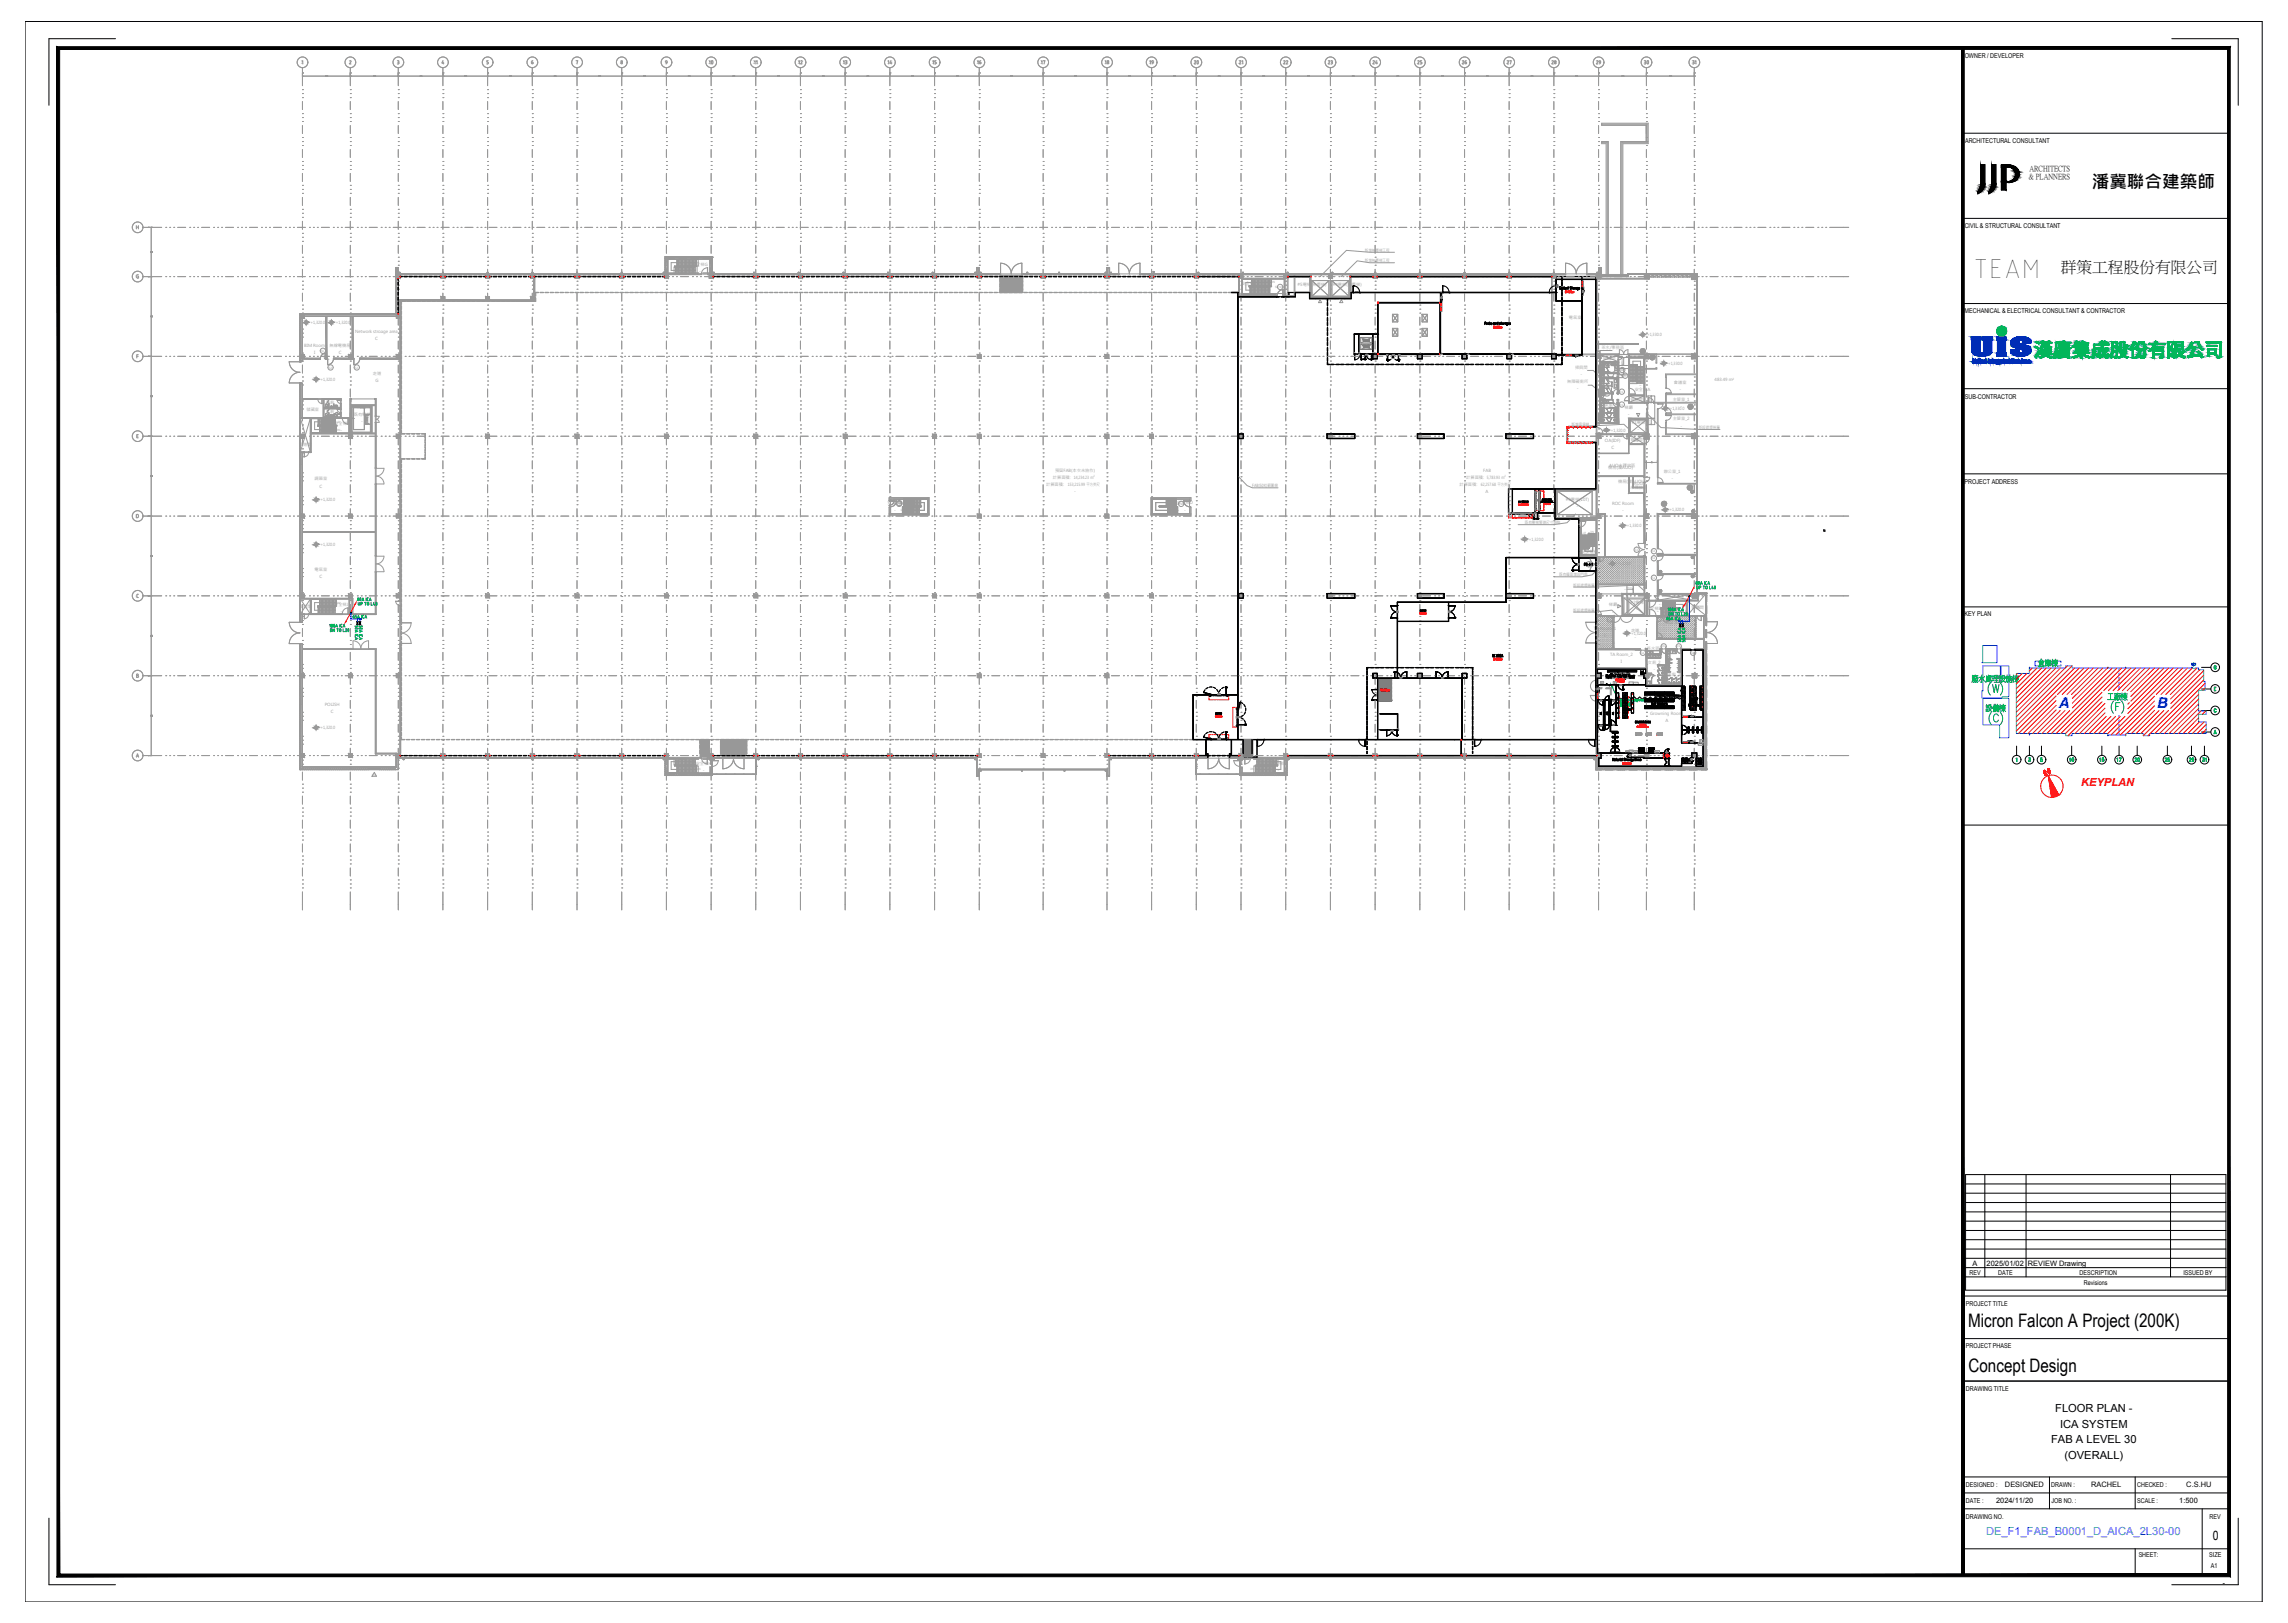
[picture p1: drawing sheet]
<svg xmlns="http://www.w3.org/2000/svg" width="860mm" height="610mm" viewBox="0 0 860 610" stroke-linecap="round" stroke-linejoin="round" font-family="sans-serif">
<defs><g id="words">
<text font-size="13.2" fill="#f00" x="762" y="252.6">倉庫棟</text>
<text font-size="11.9" fill="#009525" x="741.9" y="269.5">設備棟</text>
<text font-size="10.7" x="741.6" y="104.5">TEAM</text>
<text font-size="10.1" fill="#f00" x="789.5" y="265.3">工廠棟</text>
<g font-size="7">
<text x="739.8" y="498.6">Micron Falcon A Project (200K)</text>
<text x="740" y="515.6">Concept Design</text>
</g>
<text font-size="6.6" x="786.3" y="70.6">潘冀聯合建築師</text>
<text font-size="5.9" x="774.7" y="102.4">群策工程股份有限公司</text>
<g font-size="5.6" fill="#00f">
<text x="774" y="266">A</text>
<text x="810.9" y="266">B</text>
</g>
<g font-size="5.3" fill="#989898">
<text x="264.2" y="25.8">10</text>
<text x="447" y="25.8">20</text>
<text x="616.3" y="25.8">30</text>
</g>
<text font-size="4.9" x="831.8" y="578.8">0</text>
<g font-size="4.4" fill="#989898">
<text x="319.3" y="25.4" transform="rotate(-90 319.3 25.4)">13</text>
<text x="336.2" y="25.4" transform="rotate(-90 336.2 25.4)">14</text>
<text x="349.2" y="25.4">15</text>
<text x="366.2" y="25.4">16</text>
<text x="390.2" y="25.4">17</text>
<text x="417.7" y="25.4" transform="rotate(-90 417.7 25.4)">18</text>
<text x="468.1" y="25.4" transform="rotate(-90 468.1 25.4)">21</text>
<text x="481.2" y="25.4">22</text>
<text x="498.1" y="25.4">23</text>
<text x="514.7" y="25.4">24</text>
<text x="531.6" y="25.4">25</text>
<text x="548.6" y="25.4">26</text>
<text x="569" y="25.4" transform="rotate(-90 569 25.4)">27</text>
<text x="582.1" y="25.4">28</text>
<text x="602.5" y="25.4" transform="rotate(-90 602.5 25.4)">29</text>
<text x="635" y="25.4">31</text>
</g>
<g font-size="4.4">
<text x="780.3" y="287.5" transform="rotate(-90 780.3 287.5)">10</text>
<text x="791.6" y="287.5" transform="rotate(-90 791.6 287.5)">15</text>
<text x="794.5" y="287.5">17</text>
<text x="801.2" y="287.5">20</text>
<text x="812.4" y="287.5">25</text>
<text x="821.6" y="287.5">29</text>
<text x="826.6" y="287.5">31</text>
</g>
<text font-size="4.2" fill="#f00" x="782.3" y="295.4">KEYPLAN</text>
<g font-size="4.2">
<text x="772.6" y="530.5">FLOOR PLAN -</text>
<text x="774.4" y="536.5">ICA SYSTEM</text>
<text x="771" y="542.5">FAB A LEVEL 30</text>
<text x="776" y="548.5">(OVERALL)</text>
</g>
<text font-size="4.2" fill="#007fff" x="746.6" y="576.8">DE_F1_FAB_B0001_D_AICA_2L30-00</text>
<g font-size="4" fill="#989898">
<text x="285.4" y="25.4" transform="rotate(-90 285.4 25.4)">11</text>
<text x="302.3" y="25.4" transform="rotate(-90 302.3 25.4)">12</text>
<text x="434.3" y="25.4" transform="rotate(-90 434.3 25.4)">19</text>
</g>
<text font-size="3.5" x="835.6" y="596">-</text>
<g font-size="3.1" fill="#f00">
<text x="591.6" y="167.9">W</text>
<text x="594.8" y="167.9">W</text>
</g>
<g font-size="2.9">
<text x="762.9" y="64.4">ARCHITECTS</text>
<text x="762.7" y="67.3">&amp; PLANNERS</text>
</g>
<g font-size="2.8">
<text x="741.4" y="475.8">A</text>
<text x="746.8" y="475.8">2025/01/02</text>
<text x="762.2" y="475.6">REVIEW Drawing</text>
<text x="753.7" y="558.9">DESIGNED</text>
<text x="786" y="558.9">RACHEL</text>
<text x="821.8" y="558.9">C.S.HU</text>
<text x="750.3" y="564.7">2024/11/20</text>
<text x="819.2" y="564.8">1:500</text>
</g>
<g font-size="2.6" fill="#f00">
<text x="590.2" y="161.9">W</text>
<text x="593.4" y="161.9">W</text>
<text x="594.8" y="161.9">W</text>
<text x="588.1" y="166.2">W</text>
<text x="588.1" y="163">W</text>
</g>
<text font-size="2.6" fill="#989898" x="591.6" y="161.9">W</text>
<g font-size="2.5">
<text x="738.5" y="21.9">OWNER / DEVELOPER</text>
<text x="738.7" y="53.6">ARCHITECTURAL CONSULTANT</text>
<text x="738.5" y="85.6">CIVIL &amp; STRUCTURAL CONSULTANT</text>
<text x="738.5" y="117.8">MECHANICAL &amp; ELECTRICAL CONSULTANT &amp; CONTRACTOR</text>
<text x="738.6" y="149.9">SUB-CONTRACTOR</text>
<text x="738.5" y="182">PROJECT ADDRESS</text>
<text x="738.5" y="231.6">KEY PLAN</text>
<text x="740.3" y="479.1">REV</text>
<text x="751.1" y="479.1">DATE</text>
<text x="781.8" y="479.1">DESCRIPTION</text>
<text x="820.7" y="479.1">ISSUED BY</text>
<text x="783.3" y="483">Revisions</text>
<text x="739" y="490.7">PROJECT TITLE</text>
<text x="739" y="506.7">PROJECT PHASE</text>
<text x="739" y="522.6">DRAWING TITLE</text>
<text x="739" y="559">DESIGNED :</text>
<text x="771" y="559">DRAWN :</text>
<text x="803.3" y="559">CHECKED :</text>
<text x="739" y="564.9">DATE :</text>
<text x="771.2" y="564.9">JOB NO. :</text>
<text x="803.3" y="564.9">SCALE :</text>
<text x="739" y="570.7">DRAWING NO.</text>
<text x="830.6" y="570.7">REV</text>
<text x="803.9" y="585.2">SHEET:</text>
<text x="830.5" y="585.2">SIZE</text>
<text x="831.1" y="589.1">A1</text>
</g>
<g font-size="1.9" fill="#989898">
<text x="113.1" y="24.1">1</text>
<text x="131.2" y="24.1">2</text>
<text x="149.2" y="24.1">3</text>
<text x="166" y="24.1">4</text>
<text x="182.8" y="24.1">5</text>
<text x="199.5" y="24.1">6</text>
<text x="216.4" y="24.1">7</text>
<text x="233.2" y="24.1">8</text>
<text x="250" y="24.1">9</text>
<text x="266.2" y="24.1">10</text>
<text x="283" y="24.1">11</text>
<text x="299.8" y="24.1">12</text>
<text x="316.6" y="24.1">13</text>
<text x="333.4" y="24.1">14</text>
<text x="350.3" y="24.1">15</text>
<text x="367" y="24.1">16</text>
<text x="391" y="24.1">17</text>
<text x="415" y="24.1">18</text>
<text x="431.8" y="24.1">19</text>
<text x="448.6" y="24.1">20</text>
<text x="465.4" y="24.1">21</text>
<text x="482.2" y="24.1">22</text>
<text x="499.1" y="24.1">23</text>
<text x="515.8" y="24.1">24</text>
<text x="532.6" y="24.1">25</text>
<text x="549.4" y="24.1">26</text>
<text x="566.2" y="24.1">27</text>
<text x="583" y="24.1">28</text>
<text x="599.8" y="24.1">29</text>
<text x="617.8" y="24.1">30</text>
<text x="635.8" y="24.1">31</text>
<text x="51" y="86.1">H</text>
<text x="51" y="104.6">G</text>
<text x="51.2" y="134.6">F</text>
<text x="51.2" y="164.7">E</text>
<text x="51" y="194.6">D</text>
<text x="51.1" y="224.6">C</text>
<text x="51.1" y="254.7">B</text>
<text x="51" y="284.6">A</text>
</g>
<g font-size="1.6" fill="#989898">
<text x="513" y="94.6">新增無塵梯工程</text>
<text x="260.2" y="99.9">安全梯G</text>
<text x="513" y="98.6">新增無塵梯工程</text>
<text x="262.8" y="102.5">-</text>
<text x="466.7" y="107.3">安全梯C</text>
<text x="487.8" y="107.6">#5電梯(無塵梯)</text>
<text x="501" y="107.6">#4電梯(無塵梯)</text>
<text x="469.2" y="109.9">-</text>
<text x="492.8" y="110.3">-</text>
<text x="506.1" y="110.3">-</text>
<text x="589.8" y="119.8">電氣室</text>
<text x="116.7" y="121.8">+1,320.0</text>
<text x="126.2" y="121.8">+1,320.0</text>
<text x="133.5" y="125">Network stroage area</text>
<text x="114.4" y="130.4">BIM Room</text>
<text x="123.9" y="130.3">無線電機房</text>
<text x="602" y="131.3">茶水/事務區</text>
<text x="619.2" y="126.3">+1,330.0</text>
<text x="118.1" y="133">I</text>
<text x="127.3" y="133">C</text>
<text x="602.6" y="135.2">管道間</text>
<text x="603.1" y="137.5">女廁_1</text>
<text x="604" y="135.4">PS</text>
<text x="627" y="137.1">+1,330.0</text>
<text x="120.5" y="143.2">+1,320.0</text>
<text x="140.2" y="141">走道</text>
<text x="141.1" y="143.7">G</text>
<text x="592.1" y="138.5">掃具間</text>
<text x="605.1" y="140.2">-</text>
<text x="644.5" y="143.1">483.49 m</text>
<text x="589.1" y="144">無障礙廁所</text>
<text x="614.5" y="147">安全梯A</text>
<text x="617.1" y="149.7">-</text>
<text x="629.2" y="144.3">會議室</text>
<text x="115.2" y="154.3">儲藏室</text>
<text x="122.5" y="155.1">女廁</text>
<text x="122.5" y="151.8">男廁</text>
<text x="603.2" y="152.9">男廁_1</text>
<text x="605.3" y="155.6">-</text>
<text x="610.6" y="153.6">梯廳</text>
<text x="612.9" y="150.6">管道間</text>
<text x="627.7" y="154.1">+1,330.0</text>
<text x="628.8" y="150.7">主管室_1</text>
<text x="125.7" y="159.7">安全梯I</text>
<text x="133" y="156.4">既有電梯</text>
<text x="590.8" y="160">新增客貨梯</text>
<text x="613.4" y="159.4">#1電梯</text>
<text x="628.8" y="158">主管室_2</text>
<text x="638.5" y="161.2">新設遮煙捲簾</text>
<text x="112.4" y="167.7">管道間</text>
<text x="603.3" y="166.1">OA(IDF)</text>
<text x="605.5" y="162.2">+1,320.0</text>
<text x="612.9" y="165.6">管道間</text>
<text x="614.2" y="165.9">ES</text>
<text x="615.6" y="162.1">-</text>
<text x="605.7" y="168.7">C</text>
<text x="395.8" y="180">計算面積:</text>
<text x="396.6" y="177.4">預留FAB(本次未施作)</text>
<text x="551.2" y="180">計算面積: 5,783.93 m</text>
<text x="557.6" y="177.5">FAB</text>
<text x="604.5" y="176.1">機房(屬AUO)</text>
<text x="604.9" y="175.3">AUO未釋放區</text>
<text x="625.4" y="177.6">辦公室_1</text>
<text x="118.3" y="180.6">調藥室</text>
<text x="120.1" y="183.3">C</text>
<text x="393.3" y="182.6">計算面積:</text>
<text x="401.4" y="182.7">153,215.99 平方英尺</text>
<text x="403.6" y="180.1">14,234.23 m</text>
<text x="470.7" y="183">FAB(50K)範圍線</text>
<text x="548.6" y="182.6">計算面積:</text>
<text x="556.7" y="182.7">62,257.68 平方英尺</text>
<text x="558.4" y="185.3">A</text>
<text x="608.3" y="181.7">機房(屬AUO)</text>
<text x="612.8" y="183.7">未釋放區</text>
<text x="614.2" y="182.1">AUO</text>
<text x="120.5" y="188.4">+1,320.0</text>
<text x="333.7" y="189.6">安全梯F</text>
<text x="442.5" y="189.6">安全梯D</text>
<text x="588.5" y="188.2">#3電梯(10T)</text>
<text x="592.6" y="190.9">-</text>
<text x="606" y="189.7">ROC Room</text>
<text x="573.2" y="197">既有電梯豎道尺寸調整</text>
<text x="627.6" y="192.1">+1,320.0</text>
<text x="574.7" y="203.2">+1,320.0</text>
<text x="611.5" y="198.1">+1,330.0</text>
<text x="120.5" y="205.2">+1,320.0</text>
<text x="594.4" y="207.8">安全梯K</text>
<text x="118.3" y="214.6">電氣室</text>
<text x="596.9" y="210.6">-</text>
<text x="607.7" y="212.4">+1,320.0</text>
<text x="120.1" y="217.2">C</text>
<text x="586.1" y="216.6">既有牆面增設門扇</text>
<text x="591.4" y="220.5">新設遮煙捲簾</text>
<text x="125.6" y="227.6">安全梯J</text>
<text x="604.8" y="227.9">梯廳</text>
<text x="612.8" y="227.1">#2電梯</text>
<text x="628.3" y="224.9">管道間</text>
<text x="112.4" y="228.5">管道間</text>
<text x="128" y="230.3">-</text>
<text x="591.4" y="229.9">新設遮煙捲簾</text>
<text x="606" y="230.6">-</text>
<text x="615" y="229.8">-</text>
<text x="618.8" y="229.2">安全梯B</text>
<text x="621.3" y="231.9">-</text>
<text x="635.8" y="229">管道間</text>
<text x="637.4" y="228.8">ES</text>
<text x="599.1" y="236.8">TA Room_1</text>
<text x="613.1" y="237.6">走道</text>
<text x="613.2" y="238.6">+1,320.0</text>
<text x="626.3" y="234.7">War Room</text>
<text x="629.9" y="237.3">-</text>
<text x="619.1" y="244.1">茶水區</text>
<text x="605.3" y="246.5">TA Room_2</text>
<text x="609.3" y="249.1">I</text>
<text x="619.5" y="249.4">女廁_2</text>
<text x="626.9" y="254">男廁_2</text>
<text x="628.9" y="256.7">-</text>
<text x="122.1" y="265.4">POLISH</text>
<text x="124.4" y="268">C</text>
<text x="620.3" y="268.7">Growning Room</text>
<text x="120.5" y="274.1">+1,320.0</text>
<text x="626.1" y="271.3">A</text>
<text x="261.5" y="287.4">安全梯H</text>
<text x="477.7" y="287.4">安全梯E</text>
<text x="480.2" y="290.1">-</text>
</g>
<g font-size="1.1" fill="#989898">
<text x="478" y="106.5">DN</text>
<text x="479.3" y="108.2">SD/1FA</text>
<text x="120.7" y="132.2">S1</text>
<text x="123.6" y="138.5">S2</text>
<text x="133.4" y="138.5">S2</text>
<text x="609" y="139.5">D2</text>
<text x="610.1" y="141.6">D1</text>
<text x="608.8" y="147.6">D1</text>
<text x="608.8" y="152.4">D1</text>
<text x="126.6" y="158.9">UP</text>
<text x="126.6" y="161.8">DN</text>
<text x="335.7" y="189.5">SD/12FA</text>
<text x="336" y="189.8">SD/1FA</text>
<text x="338.3" y="189.3">UP</text>
<text x="442" y="189.8">SD/1FA</text>
<text x="338.6" y="192.2">DN</text>
<text x="441.5" y="192.2">DN</text>
<text x="595.1" y="200.7">UP</text>
<text x="597.9" y="200.1">DN</text>
<text x="614.5" y="207">S3</text>
<text x="621.1" y="207.5">S1</text>
<text x="596.5" y="212.5">S3</text>
<text x="621.1" y="210.3">S1</text>
<text x="621.1" y="217.5">S1</text>
<text x="126.6" y="226.9">DN</text>
<text x="604.4" y="233.2">G1</text>
<text x="625.6" y="233.2">S1</text>
<text x="616.8" y="245.7">G1</text>
<text x="624.6" y="243.3">D1</text>
<text x="630.2" y="243.3">D1</text>
<text x="635.7" y="245.7">G1</text>
<text x="139.9" y="291.6">W1</text>
<text x="262" y="289.5">DN</text>
<text x="470" y="289.5">DN</text>
</g>
<text font-size="1" fill="#989898" x="651.3" y="142.8">2</text>
<text font-size=".6" fill="#989898" x="611.3" y="282.8">bin</text>
<g font-size=".5" fill="#989898">
<text x="262.2" y="98.8">DN</text>
<text x="610" y="141.1" transform="rotate(-90 610 141.1)">SLOPE 1:12</text>
<text x="610" y="141.6">UP</text>
<text x="616.3" y="145">DN</text>
<text x="620.3" y="151.4" transform="rotate(-90 620.3 151.4)">SLOPE 1:12</text>
<text x="620.3" y="151.9">UP</text>
<text x="620.3" y="159.8" transform="rotate(-90 620.3 159.8)">SLOPE 1:12</text>
<text x="620.3" y="156.9">UP</text>
<text x="610.7" y="221.6">UP</text>
<text x="611.4" y="221.1">SLOPE 1:12</text>
</g>
<text font-size=".5" x="610.1" y="137.3" transform="rotate(-90 610.1 137.3)">SLOPE 1:15</text>
<g font-size=".3" fill="#989898">
<text x="612.6" y="257.1">Fountain</text>
<text x="612.6" y="256.7">Drinking</text>
<text x="614.4" y="256.9">Gloves</text>
<text x="638.4" y="279.8">Mask/Hairnet</text>
<text x="639.2" y="278.4">Trash</text>
<text x="639.4" y="278.7">Bin</text>
<text x="612.6" y="282.8">Fountain</text>
<text x="612.6" y="282.4">Drinking</text>
<text x="614.4" y="282.6">Gloves</text>
<text x="622.4" y="282.6">Gloves</text>
</g>
</g></defs>
<g fill="none" stroke="#989898" stroke-width=".38">
<path d="M113.6 23.1l.2-.3v1.3M113.7 33.7h.1M113.7 35.2h.1M113.7 36.7h.1M113.7 27.4h.1M113.7 28.6h.1M113.7 25.4v6.8M113.7 38.2v3M113.7 28.6h8.8M122.6 28.6h.1M122.7 28.5v.1M122.7 28.6h.1"/>
<path d="M122.8 28.5v.1M122.8 28.6h.1M122.8 28.6h17.8M131.7 33.7h.1M131.7 35.2h.1M131.7 36.7h.1M131.7 27.4h.1M131.7 28.6h.1M131.7 25.4v6.8M131.7 38.2v3M131.7 22.8l.3 .3-.6 1h.5M131.7 22.8l-.3 .2"/>
<path d="M140.6 28.6h.1M140.7 28.6h.1M140.7 28.5v.1M140.8 28.5v.1M140.8 28.6h.1M140.9 28.6h17M149.4 22.8l.5 .1-.2 .5M149.5 23.4h.2M149.7 23.4l.3 .2M149.7 33.7h.1M149.7 35.2h.1M149.7 36.7h.1"/>
<path d="M149.7 27.4h.1M149.7 28.6h.1M149.7 25.4v6.8M149.7 38.2v3M149.9 23.7v.1M150 23.8l-.6 .3M158 28.6h.1M158 28.5l.1 .1M158.1 28.6h.1M158.1 28.5v.1M158.2 28.6h.1M158.2 28.5v.1"/>
<path d="M158.3 28.6h16.4M166.4 22.8l-.3 1h.8M166.5 33.7h.1M166.5 35.2h.1M166.5 36.7h.1M166.5 27.4h.1M166.5 25.4v6.8M166.5 38.2v3M166.5 28.6h.1M166.7 23.5v.6M174.8 28.6h.1M174.8 28.5l.1 .1"/>
<path d="M174.9 28.6h.1M174.9 28.5v.1M175 28.5v.1M175 28.6h.1M175.1 28.6h16.4M183 24.1h.3M183.3 33.7h.1M183.3 35.2h.1M183.3 36.7h.1M183.3 27.4h.1M183.3 28.6h.1M183.3 25.4v6.8"/>
<path d="M183.3 38.2v3M183.3 23.4l.3 .2M183.5 22.8h-.5v.6h.3M183.5 23.7v.1M183.6 23.8l-.3 .2M191.5 28.6h.1M191.6 28.6h.1M191.6 28.5l.1 .1M191.7 28.6h.1M191.7 28.5v.1M191.8 28.5v.1M191.8 28.6h.1"/>
<path d="M191.8 28.6h16.6M200.1 33.7h.1M200.1 35.2h.1M200.1 36.7h.1M200.1 27.4h.1M200.1 28.6h.1M200.1 23.4h-.3l.1 .5 .4 .1 .1-.3M200.1 25.4v6.8M200.1 38.2v3M200.1 23.4l.3 .2M200.3 22.8l-.5 .5M208.4 28.6h.1"/>
<path d="M208.4 28.5l.1 .1M208.5 28.6h.1M208.5 28.5v.1M208.6 28.5v.1M208.6 28.6h.1M208.6 28.6h16.6M216.6 22.9l.6-.1-.3 1.3M216.9 33.7h.1M216.9 35.2h.1M216.9 36.7h.1M216.9 27.4h.1M216.9 28.6h.1"/>
<path d="M216.9 25.4v6.8M216.9 38.2v3M225.2 28.6h.1M225.2 28.5v.1M225.3 28.6h.1M225.3 28.5v.1M225.4 28.5v.1M225.4 28.6h.1M225.5 28.6h16.5M233.4 23.7l.3 .3 .3-.3M233.5 23.6l.2-.2 .3 .2M233.7 28.6h.1"/>
<path d="M233.7 33.7h.1M233.7 35.2h.1M233.7 36.7h.1M233.7 27.4h.1M233.7 25.4v6.8M233.7 38.2v3M242 28.6h.1M242 28.5v.1M242.1 28.6h.1M242.1 28.5v.1M242.2 28.6h.1M242.2 28.5h.1"/>
<path d="M242.3 28.6h16.4M250.3 22.9h.4l.1 .6-.5-.2zM250.5 28.6h.1M250.5 33.7h.1M250.5 35.2h.1M250.5 36.7h.1M250.5 27.4h.1M250.5 25.4v6.8M250.5 38.2v3M250.8 23.5l-.4 .5M258.8 28.6h.1M258.9 28.5v.1"/>
<path d="M258.9 28.6h.1M259 28.6h.1M259 28.5v.1M267.3 28.6h.1M267.3 33.7h.1M267.3 35.2h.1M267.3 36.7h.1M267.3 27.4v4.8M267.3 38.2v3M275.5 28.6h-16.4M275.6 28.6h.1M275.7 28.5v.1"/>
<path d="M275.7 28.6h.1M275.8 28.5v.1M275.8 28.6h.1M275.9 28.5v.1M275.9 28.6h16.4M284.1 33.7h.1M284.1 35.2h.1M284.1 36.7h.1M284.1 27.4h.1M284.1 25.4v6.8M284.1 38.2v3M284.1 28.6h.1"/>
<path d="M292.4 28.6h.1M292.4 28.5l.1 .1M292.5 28.6h.1M292.5 28.5v.1M292.6 28.5v.1M292.6 28.6h.1M292.7 28.6h16.4M300.9 33.7h.1M300.9 35.2h.1M300.9 36.7h.1M300.9 27.4h.1M300.9 28.6h.1"/>
<path d="M300.9 25.4v6.8M300.9 38.2v3M309.2 28.6h.1M309.2 28.5l.1 .1M309.3 28.6h.1M309.3 28.5v.1M309.4 28.5v.1M309.4 28.6h.1M309.4 28.6h16.6M309.5 28.5v.1M317.7 33.7h.1M317.7 35.2h.1"/>
<path d="M317.7 36.7h.1M317.7 27.4h.1M317.7 28.6h.1M317.7 25.4v6.8M317.7 38.2v3M326 28.6h.1M326 28.5l.1 .1M326.1 28.6h.1M326.1 28.5v.1M326.2 28.6h.1M326.2 28.5v.1M334.5 33.7h.1"/>
<path d="M334.5 35.2h.1M334.5 36.7h.1M334.5 27.4h.1M334.5 28.6h.1M334.5 25.4v6.8M334.5 38.2v3M342.8 28.6h-16.5M342.8 28.6h.1M342.8 28.5l.1 .1M342.9 28.6h.1M342.9 28.5v.1M343 28.6h.1"/>
<path d="M343 28.5v.1M343.1 28.6h16.5M343.1 28.5v.1M351.3 28.6h.1M351.3 33.7h.1M351.3 35.2h.1M351.3 36.7h.1M351.3 27.4h.1M351.3 25.4v6.8M351.3 38.2v3M359.6 28.6h.1M359.6 28.5v.1"/>
<path d="M359.7 28.6h.1M359.7 28.5v.1M359.8 28.6h.1M359.8 28.5v.1M359.9 28.6h20.1M368.1 28.6h.1M368.1 33.7h.1M368.1 35.2h.1M368.1 36.7h.1M368.1 27.4h.1M368.1 25.4v6.8M368.1 38.2v3"/>
<path d="M380 28.6h.1M380.1 28.6h.1M380.1 28.5v.1M380.2 28.5v.1M380.2 28.6h.1M392.1 28.6h.1M392.1 33.7h.1M392.1 35.2h.1M392.1 36.7h.1M392.1 27.4h.1M392.1 25.4v6.8M392.1 38.2v3"/>
<path d="M404 28.6h-23.7M404 28.6h.1M404.1 28.6h.1M404.1 28.5v.1M404.2 28.6h.1M404.2 28.5v.1M416.1 28.6h.1M416.1 33.7h.1M416.1 35.2h.1M416.1 36.7h.1M416.1 27.4h.1M416.1 25.4v6.8"/>
<path d="M416.1 38.2v3M424.3 28.6h-20M424.4 28.6h.1M424.5 28.5v.1M424.5 28.6h.1M424.6 28.6h.1M424.6 28.5h.1M424.7 28.6h16.4M432.9 33.7h.1M432.9 35.2h.1M432.9 36.7h.1M432.9 27.4h.1"/>
<path d="M432.9 28.6h.1M432.9 25.4v6.8M432.9 38.2v3M441.2 28.6h.1M441.2 28.5l.1 .1M441.3 28.6h.1M441.3 28.5v.1M441.4 28.5v.1M441.4 28.6h.1M449.7 33.7h.1M449.7 35.2h.1M449.7 36.7h.1"/>
<path d="M449.7 28.6h.1M449.7 27.4v4.8M449.7 38.2v3M457.9 28.6h-16.4M458 28.6h.1M458 28.5l.1 .1M458.1 28.6h.1M458.1 28.5v.1M458.2 28.5v.1M458.2 28.6h.1M458.3 28.6h16.5M466.5 33.7h.1"/>
<path d="M466.5 35.2h.1M466.5 36.7h.1M466.5 27.4h.1M466.5 28.6h.1M466.5 25.4v6.8M466.5 38.2v3M474.8 28.6h.1M474.8 28.5v.1M474.9 28.6h.1M474.9 28.5v.1M475 28.5v.1M475.1 28.6h.1"/>
<path d="M475.1 28.6h16.5M475.1 28.5v.1M483.3 33.7h.1M483.3 35.2h.1M483.3 36.7h.1M483.3 27.4h.1M483.3 28.6h.1M483.3 25.4v6.8M483.3 38.2v3M491.6 28.6h.1M491.6 28.5l.1 .1M491.7 28.5v.1"/>
<path d="M491.7 28.6h.1M491.8 28.6h.1M491.8 28.5v.1M500.1 28.6h.1M500.1 33.7h.1M500.1 35.2h.1M500.1 36.7h.1M500.1 27.4h.1M500.1 25.4v6.8M500.1 38.2v3M508.4 28.6h-16.5M508.4 28.6h.1"/>
<path d="M508.5 28.5v.1M508.5 28.6h.1M508.6 28.6h.1M508.6 28.5v.1M516.9 28.6h.1M516.9 33.7h.1M516.9 35.2h.1M516.9 36.7h.1M516.9 27.4h.1M516.9 25.4v6.8M516.9 38.2v3M525.1 28.6h-16.4"/>
<path d="M525.2 28.6h.1M525.3 28.5v.1M525.3 28.6h.1M525.4 28.5v.1M525.4 28.6h.1M525.5 28.5v.1M525.5 28.6h16.4M533.7 33.7h.1M533.7 35.2h.1M533.7 36.7h.1M533.7 27.4h.1M533.7 28.6h.1"/>
<path d="M533.7 25.4v6.8M533.7 38.2v3M542 28.6h.1M542.1 28.5v.1M542.1 28.6h.1M542.2 28.5v.1M542.2 28.6h.1M542.3 28.6h16.4M550.5 33.7h.1M550.5 35.2h.1M550.5 36.7h.1M550.5 27.4h.1"/>
<path d="M550.5 28.6h.1M550.5 25.4v6.8M550.5 38.2v3M558.8 28.6h.1M558.8 28.5l.1 .1M558.9 28.6h.1M558.9 28.5v.1M559 28.6h.1M559 28.5v.1M559.1 28.6h16.4M567.3 33.7h.1M567.3 35.2h.1"/>
<path d="M567.3 36.7h.1M567.3 27.4h.1M567.3 28.6h.1M567.3 25.4v6.8M567.3 38.2v3M575.6 28.6h.1M575.6 28.5l.1 .1M575.7 28.6h.1M575.7 28.5v.1M575.8 28.5v.1M575.8 28.6h.1M575.9 28.5v.1"/>
<path d="M575.9 28.6h16.5M584.1 33.7h.1M584.1 35.2h.1M584.1 36.7h.1M584.1 27.4h.1M584.1 28.6h.1M584.1 25.4v6.8M584.1 38.2v3M592.4 28.6h.1M592.4 28.5l.1 .1M592.5 28.6h.1M592.5 28.5v.1"/>
<path d="M592.6 28.5v.1M592.7 28.6h.1M592.7 28.6h17.1M600.9 33.7h.1M600.9 35.2h.1M600.9 36.7h.1M600.9 27.4h.1M600.9 28.6h.1M600.9 25.4v6.8M600.9 38.2v3M609.8 28.6h.1M609.9 28.5v.1"/>
<path d="M609.9 28.6h.1M610 28.6h.1M610 28.5v.1M610.1 28.6h.1M610.1 28.6h17.7M610.1 28.5v.1M618.9 33.7h.1M618.9 35.2h.1M618.9 36.7h.1M618.9 28.6h.1M618.9 27.4v4.8M618.9 38.2v3"/>
<path d="M627.8 28.6h.1M627.9 28.6h.1M627.9 28.5v.1M628 28.5v.1M628 28.6h.1M628.1 28.6h8.8M636.9 33.7h.1M636.9 35.2h.1M636.9 36.7h.1M636.9 27.4h.1M636.9 28.6h.1M636.9 25.4v6.8"/>
<path d="M636.9 38.2v3M113.7 42.7h.1M113.7 44.2h.1M113.7 45.7h.1M113.7 51.7h.1M113.7 53.2h.1M113.7 54.7h.1M113.7 47.2v3M113.7 56.2v3M131.7 42.7h.1M131.7 44.2h.1M131.7 45.7h.1"/>
<path d="M131.7 51.7h.1M131.7 53.2h.1M131.7 54.7h.1M131.7 47.2v3M131.7 56.2v3M149.7 42.7h.1M149.7 44.2h.1M149.7 45.7h.1M149.7 51.7h.1M149.7 53.2h.1M149.7 54.7h.1M149.7 47.2v3"/>
<path d="M149.7 56.2v3M166.5 42.7h.1M166.5 44.2h.1M166.5 45.7h.1M166.5 51.7h.1M166.5 53.2h.1M166.5 54.7h.1M166.5 47.2v3M166.5 56.2v3M183.3 42.7h.1M183.3 44.2h.1M183.3 45.7h.1"/>
<path d="M183.3 51.7h.1M183.3 53.2h.1M183.3 54.7h.1M183.3 47.2v3M183.3 56.2v3M200.1 42.7h.1M200.1 44.2h.1M200.1 45.7h.1M200.1 51.7h.1M200.1 53.2h.1M200.1 54.7h.1M200.1 47.2v3"/>
<path d="M200.1 56.2v3M216.9 42.7h.1M216.9 44.2h.1M216.9 45.7h.1M216.9 51.7h.1M216.9 53.2h.1M216.9 54.7h.1M216.9 47.2v3M216.9 56.2v3M233.7 42.7h.1M233.7 44.2h.1M233.7 45.7h.1"/>
<path d="M233.7 51.7h.1M233.7 53.2h.1M233.7 54.7h.1M233.7 47.2v3M233.7 56.2v3M250.5 42.7h.1M250.5 44.2h.1M250.5 45.7h.1M250.5 51.7h.1M250.5 53.2h.1M250.5 54.7h.1M250.5 47.2v3"/>
<path d="M250.5 56.2v3M267.3 42.7h.1M267.3 44.2h.1M267.3 45.7h.1M267.3 51.7h.1M267.3 53.2h.1M267.3 54.7h.1M267.3 47.2v3M267.3 56.2v3M284.1 42.7h.1M284.1 44.2h.1M284.1 45.7h.1"/>
<path d="M284.1 51.7h.1M284.1 53.2h.1M284.1 54.7h.1M284.1 47.2v3M284.1 56.2v3M300.9 42.7h.1M300.9 44.2h.1M300.9 45.7h.1M300.9 51.7h.1M300.9 53.2h.1M300.9 54.7h.1M300.9 47.2v3"/>
<path d="M300.9 56.2v3M317.7 42.7h.1M317.7 44.2h.1M317.7 45.7h.1M317.7 51.7h.1M317.7 53.2h.1M317.7 54.7h.1M317.7 47.2v3M317.7 56.2v3M334.5 42.7h.1M334.5 44.2h.1M334.5 45.7h.1"/>
<path d="M334.5 51.7h.1M334.5 53.2h.1M334.5 54.7h.1M334.5 47.2v3M334.5 56.2v3M351.3 42.7h.1M351.3 44.2h.1M351.3 45.7h.1M351.3 51.7h.1M351.3 53.2h.1M351.3 54.7h.1M351.3 47.2v3"/>
<path d="M351.3 56.2v3M368.1 42.7h.1M368.1 44.2h.1M368.1 45.7h.1M368.1 51.7h.1M368.1 53.2h.1M368.1 54.7h.1M368.1 47.2v3M368.1 56.2v3M392.1 42.7h.1M392.1 44.2h.1M392.1 45.7h.1"/>
<path d="M392.1 51.7h.1M392.1 53.2h.1M392.1 54.7h.1M392.1 47.2v3M392.1 56.2v3M416.1 42.7h.1M416.1 44.2h.1M416.1 45.7h.1M416.1 51.7h.1M416.1 53.2h.1M416.1 54.7h.1M416.1 47.2v3"/>
<path d="M416.1 56.2v3M432.9 42.7h.1M432.9 44.2h.1M432.9 45.7h.1M432.9 51.7h.1M432.9 53.2h.1M432.9 54.7h.1M432.9 47.2v3M432.9 56.2v3M449.7 42.7h.1M449.7 44.2h.1M449.7 45.7h.1"/>
<path d="M449.7 51.7h.1M449.7 53.2h.1M449.7 54.7h.1M449.7 47.2v3M449.7 56.2v3M466.5 42.7h.1M466.5 44.2h.1M466.5 45.7h.1M466.5 51.7h.1M466.5 53.2h.1M466.5 54.7h.1M466.5 47.2v3"/>
<path d="M466.5 56.2v3M483.3 42.7h.1M483.3 44.2h.1M483.3 45.7h.1M483.3 51.7h.1M483.3 53.2h.1M483.3 54.7h.1M483.3 47.2v3M483.3 56.2v3M500.1 42.7h.1M500.1 44.2h.1M500.1 45.7h.1"/>
<path d="M500.1 51.7h.1M500.1 53.2h.1M500.1 54.7h.1M500.1 47.2v3M500.1 56.2v3M516.9 42.7h.1M516.9 44.2h.1M516.9 45.7h.1M516.9 51.7h.1M516.9 53.2h.1M516.9 54.7h.1M516.9 47.2v3"/>
<path d="M516.9 56.2v3M533.7 42.7h.1M533.7 44.2h.1M533.7 45.7h.1M533.7 51.7h.1M533.7 53.2h.1M533.7 54.7h.1M533.7 47.2v3M533.7 56.2v3M550.5 42.7h.1M550.5 44.2h.1M550.5 45.7h.1"/>
<path d="M550.5 51.7h.1M550.5 53.2h.1M550.5 54.7h.1M550.5 47.2v3M550.5 56.2v3M567.3 42.7h.1M567.3 44.2h.1M567.3 45.7h.1M567.3 51.7h.1M567.3 53.2h.1M567.3 54.7h.1M567.3 47.2v3"/>
<path d="M567.3 56.2v3M584.1 42.7h.1M584.1 44.2h.1M584.1 45.7h.1M584.1 51.7h.1M584.1 53.2h.1M584.1 54.7h.1M584.1 47.2v3M584.1 56.2v3M600.9 42.7h.1M600.9 44.2h.1M600.9 45.7h.1"/>
<path d="M600.9 51.7h.1M600.9 53.2h.1M600.9 54.7h.1M600.9 47.2v3M600.9 56.2v3M602.1 53.2h2.4v50.2h-.8v-49.4h-1.6zM602.1 47h16.8v6.3h-9.6v50.1M602.1 46.3h17.5v7.7h-9.5v49.4h-.9v-50.2h9.6v-6.1h-16.7zM602.1 53.3h2.4v50.1M602.1 53.6h2v49.8M602.1 46.6h17.1v7h-9.5v49.8M618.9 42.7h.1"/>
<path d="M618.9 44.2h.1M618.9 45.7h.1M618.9 51.7h.1M618.9 53.2h.1M618.9 54.7h.1M618.9 47.2v3M618.9 56.2v3M636.9 42.7h.1M636.9 44.2h.1M636.9 45.7h.1M636.9 51.7h.1M636.9 53.2h.1"/>
<path d="M636.9 54.7h.1M636.9 47.2v3M636.9 56.2v3M113.7 60.7h.1M113.7 62.2h.1M113.7 63.7h.1M113.7 69.7h.1M113.7 71.2h.1M113.7 72.7h.1M113.7 78.7h.1M113.7 65.2v3M113.7 74.2v3"/>
<path d="M131.7 60.7h.1M131.7 62.2h.1M131.7 63.7h.1M131.7 69.7h.1M131.7 71.2h.1M131.7 72.7h.1M131.7 78.7h.1M131.7 65.2v3M131.7 74.2v3M149.7 60.7h.1M149.7 62.2h.1M149.7 63.7h.1"/>
<path d="M149.7 69.7h.1M149.7 71.2h.1M149.7 72.7h.1M149.7 78.7h.1M149.7 65.2v3M149.7 74.2v3M166.5 60.7h.1M166.5 62.2h.1M166.5 63.7h.1M166.5 69.7h.1M166.5 71.2h.1M166.5 72.7h.1"/>
<path d="M166.5 78.7h.1M166.5 65.2v3M166.5 74.2v3M183.3 60.7h.1M183.3 62.2h.1M183.3 63.7h.1M183.3 69.7h.1M183.3 71.2h.1M183.3 72.7h.1M183.3 78.7h.1M183.3 65.2v3M183.3 74.2v3"/>
<path d="M200.1 60.7h.1M200.1 62.2h.1M200.1 63.7h.1M200.1 69.7h.1M200.1 71.2h.1M200.1 72.7h.1M200.1 78.7h.1M200.1 65.2v3M200.1 74.2v3M216.9 60.7h.1M216.9 62.2h.1M216.9 63.7h.1"/>
<path d="M216.9 69.7h.1M216.9 71.2h.1M216.9 72.7h.1M216.9 78.7h.1M216.9 65.2v3M216.9 74.2v3M233.7 60.7h.1M233.7 62.2h.1M233.7 63.7h.1M233.7 69.7h.1M233.7 71.2h.1M233.7 72.7h.1"/>
<path d="M233.7 78.7h.1M233.7 65.2v3M233.7 74.2v3M250.5 60.7h.1M250.5 62.2h.1M250.5 63.7h.1M250.5 69.7h.1M250.5 71.2h.1M250.5 72.7h.1M250.5 78.7h.1M250.5 65.2v3M250.5 74.2v3"/>
<path d="M267.3 60.7h.1M267.3 62.2h.1M267.3 63.7h.1M267.3 69.7h.1M267.3 71.2h.1M267.3 72.7h.1M267.3 78.7h.1M267.3 65.2v3M267.3 74.2v3M284.1 60.7h.1M284.1 62.2h.1M284.1 63.7h.1"/>
<path d="M284.1 69.7h.1M284.1 71.2h.1M284.1 72.7h.1M284.1 78.7h.1M284.1 65.2v3M284.1 74.2v3M300.9 60.7h.1M300.9 62.2h.1M300.9 63.7h.1M300.9 69.7h.1M300.9 71.2h.1M300.9 72.7h.1"/>
<path d="M300.9 78.7h.1M300.9 65.2v3M300.9 74.2v3M317.7 60.7h.1M317.7 62.2h.1M317.7 63.7h.1M317.7 69.7h.1M317.7 71.2h.1M317.7 72.7h.1M317.7 78.7h.1M317.7 65.2v3M317.7 74.2v3"/>
<path d="M334.5 60.7h.1M334.5 62.2h.1M334.5 63.7h.1M334.5 69.7h.1M334.5 71.2h.1M334.5 72.7h.1M334.5 78.7h.1M334.5 65.2v3M334.5 74.2v3M351.3 60.7h.1M351.3 62.2h.1M351.3 63.7h.1"/>
<path d="M351.3 69.7h.1M351.3 71.2h.1M351.3 72.7h.1M351.3 78.7h.1M351.3 65.2v3M351.3 74.2v3M368.1 60.7h.1M368.1 62.2h.1M368.1 63.7h.1M368.1 69.7h.1M368.1 71.2h.1M368.1 72.7h.1"/>
<path d="M368.1 78.7h.1M368.1 65.2v3M368.1 74.2v3M392.1 60.7h.1M392.1 62.2h.1M392.1 63.7h.1M392.1 69.7h.1M392.1 71.2h.1M392.1 72.7h.1M392.1 78.7h.1M392.1 65.2v3M392.1 74.2v3"/>
<path d="M416.1 60.7h.1M416.1 62.2h.1M416.1 63.7h.1M416.1 69.7h.1M416.1 71.2h.1M416.1 72.7h.1M416.1 78.7h.1M416.1 65.2v3M416.1 74.2v3M432.9 60.7h.1M432.9 62.2h.1M432.9 63.7h.1"/>
<path d="M432.9 69.7h.1M432.9 71.2h.1M432.9 72.7h.1M432.9 78.7h.1M432.9 65.2v3M432.9 74.2v3M449.7 60.7h.1M449.7 62.2h.1M449.7 63.7h.1M449.7 69.7h.1M449.7 71.2h.1M449.7 72.7h.1"/>
<path d="M449.7 78.7h.1M449.7 65.2v3M449.7 74.2v3M466.5 60.7h.1M466.5 62.2h.1M466.5 63.7h.1M466.5 69.7h.1M466.5 71.2h.1M466.5 72.7h.1M466.5 78.7h.1M466.5 65.2v3M466.5 74.2v3"/>
<path d="M483.3 60.7h.1M483.3 62.2h.1M483.3 63.7h.1M483.3 69.7h.1M483.3 71.2h.1M483.3 72.7h.1M483.3 78.7h.1M483.3 65.2v3M483.3 74.2v3M500.1 60.7h.1M500.1 62.2h.1M500.1 63.7h.1"/>
<path d="M500.1 69.7h.1M500.1 71.2h.1M500.1 72.7h.1M500.1 78.7h.1M500.1 65.2v3M500.1 74.2v3M516.9 60.7h.1M516.9 62.2h.1M516.9 63.7h.1M516.9 69.7h.1M516.9 71.2h.1M516.9 72.7h.1"/>
<path d="M516.9 78.7h.1M516.9 65.2v3M516.9 74.2v3M533.7 60.7h.1M533.7 62.2h.1M533.7 63.7h.1M533.7 69.7h.1M533.7 71.2h.1M533.7 72.7h.1M533.7 78.7h.1M533.7 65.2v3M533.7 74.2v3"/>
<path d="M550.5 60.7h.1M550.5 62.2h.1M550.5 63.7h.1M550.5 69.7h.1M550.5 71.2h.1M550.5 72.7h.1M550.5 78.7h.1M550.5 65.2v3M550.5 74.2v3M567.3 60.7h.1M567.3 62.2h.1M567.3 63.7h.1"/>
<path d="M567.3 69.7h.1M567.3 71.2h.1M567.3 72.7h.1M567.3 78.7h.1M567.3 65.2v3M567.3 74.2v3M584.1 60.7h.1M584.1 62.2h.1M584.1 63.7h.1M584.1 69.7h.1M584.1 71.2h.1M584.1 72.7h.1"/>
<path d="M584.1 78.7h.1M584.1 65.2v3M584.1 74.2v3M600.9 60.7h.1M600.9 62.2h.1M600.9 63.7h.1M600.9 69.7h.1M600.9 71.2h.1M600.9 72.7h.1M600.9 78.7h.1M600.9 65.2v3M600.9 74.2v3"/>
<path d="M618.9 60.7h.1M618.9 62.2h.1M618.9 63.7h.1M618.9 69.7h.1M618.9 71.2h.1M618.9 72.7h.1M618.9 78.7h.1M618.9 65.2v3M618.9 74.2v3M636.9 60.7h.1M636.9 62.2h.1M636.9 63.7h.1"/>
<path d="M636.9 69.7h.1M636.9 71.2h.1M636.9 72.7h.1M636.9 78.7h.1M636.9 65.2v3M636.9 74.2v3M51.3 84.8v1.2M51.3 85.4h.8M52.1 84.8v1.2M53.7 85.5h7.1M55.7 85.5h.1M56.8 94.6h.1"/>
<path d="M56.8 94.7h.1M56.8 94.8h.1M56.8 85.4h.1M56.8 85.5v9M56.9 94.8h.1M56.9 94.6h.1M56.9 94.8l-.1 24M56.9 94.7h.1M62.3 85.5h.1M63.8 85.5h.1M65.3 85.5h.1M66.8 85.5h3"/>
<path d="M71.3 85.5h.1M72.8 85.5h.1M74.3 85.5h.1M75.8 85.5h3M80.3 85.5h.1M81.8 85.5h.1M83.3 85.5h.1M84.8 85.5h3M89.3 85.5h.1M90.8 85.5h.1M92.3 85.5h.1M93.8 85.5h3"/>
<path d="M98.3 85.5h.1M99.8 85.5h.1M101.3 85.5h.1M102.8 85.5h3M107.3 85.5h.1M108.8 85.5h.1M110.3 85.5h.1M111.8 85.5h3M113.7 80.2h.1M113.7 81.7h.1M113.7 87.7h.1M113.7 89.2h.1"/>
<path d="M113.7 90.7h.1M113.7 96.7h.1M113.7 98.2h.1M113.7 99.7h.1M113.7 83.2v3M113.7 92.2v3M116.3 85.5h.1M117.8 85.5h.1M119.3 85.5h.1M120.8 85.5h3M125.3 85.5h.1M126.8 85.5h.1"/>
<path d="M128.3 85.5h.1M129.8 85.5h3M131.7 80.2h.1M131.7 81.7h.1M131.7 87.7h.1M131.7 89.2h.1M131.7 90.7h.1M131.7 96.7h.1M131.7 98.2h.1M131.7 99.7h.1M131.7 83.2v3M131.7 92.2v3"/>
<path d="M134.3 85.5h.1M135.8 85.5h.1M137.3 85.5h.1M138.8 85.5h3M143.3 85.5h.1M144.8 85.5h.1M146.3 85.5h.1M147.8 85.5h3M149.7 80.2h.1M149.7 81.7h.1M149.7 87.7h.1M149.7 89.2h.1"/>
<path d="M149.7 90.7h.1M149.7 96.7h.1M149.7 98.2h.1M149.7 99.7h.1M149.7 83.2v3M149.7 92.2v3M152.3 85.5h.1M153.8 85.5h.1M155.3 85.5h.1M156.8 85.5h3M161.3 85.5h.1M162.8 85.5h.1"/>
<path d="M164.3 85.5h.1M165.8 85.5h3M166.5 80.2h.1M166.5 81.7h.1M166.5 87.7h.1M166.5 89.2h.1M166.5 90.7h.1M166.5 96.7h.1M166.5 98.2h.1M166.5 99.7h.1M166.5 83.2v3M166.5 92.2v3"/>
<path d="M170.3 85.5h.1M171.8 85.5h.1M173.3 85.5h.1M174.8 85.5h3M179.3 85.5h.1M180.8 85.5h.1M182.3 85.5h.1M183.3 80.2h.1M183.3 81.7h.1M183.3 87.7h.1M183.3 89.2h.1M183.3 90.7h.1"/>
<path d="M183.3 96.7h.1M183.3 98.2h.1M183.3 99.7h.1M183.3 83.2v3M183.3 92.2v3M183.8 85.5h3M188.3 85.5h.1M189.8 85.5h.1M191.3 85.5h.1M192.8 85.5h3M197.3 85.5h.1M198.8 85.5h.1"/>
<path d="M200.1 80.2h.1M200.1 81.7h.1M200.1 87.7h.1M200.1 89.2h.1M200.1 90.7h.1M200.1 96.7h.1M200.1 98.2h.1M200.1 99.7h.1M200.1 83.2v3M200.1 92.2v3M200.3 85.5h.1M201.8 85.5h3"/>
<path d="M206.3 85.5h.1M207.8 85.5h.1M209.3 85.5h.1M210.8 85.5h3M215.3 85.5h.1M216.8 85.5h.1M216.9 80.2h.1M216.9 81.7h.1M216.9 87.7h.1M216.9 89.2h.1M216.9 90.7h.1M216.9 96.7h.1"/>
<path d="M216.9 98.2h.1M216.9 99.7h.1M216.9 83.2v3M216.9 92.2v3M218.3 85.5h.1M219.8 85.5h3M224.3 85.5h.1M225.8 85.5h.1M227.3 85.5h.1M228.8 85.5h3M233.3 85.5h.1M233.7 80.2h.1"/>
<path d="M233.7 81.7h.1M233.7 87.7h.1M233.7 89.2h.1M233.7 90.7h.1M233.7 96.7h.1M233.7 98.2h.1M233.7 99.7h.1M233.7 83.2v3M233.7 92.2v3M234.8 85.5h.1M236.3 85.5h.1M237.8 85.5h3"/>
<path d="M242.3 85.5h.1M243.8 85.5h.1M245.3 85.5h.1M246.8 85.5h3M250 96.4h.1M250 96.4h17.8v6.6M250 96.4v6.6M250 99.3l.2 .2M250 97.9l.2 .1M250 97.2l.2 .1M250.2 96.4l.1 .1M250.2 96.7l.1 6.5"/>
<path d="M250.3 96.7h17.3v6.5M250.3 96.5l.3-.1-.1 .3M250.3 96.5v.2M250.3 99.7l-.3 .1M250.3 99l-.3 .1M250.3 98.2l-.3 .2M250.3 97.5l-.3 .1M250.3 96.8l-.3 .1M250.3 98.7l-.3-.1 .2 .1M250.5 80.2h.1M250.5 81.7h.1M250.5 87.7h.1"/>
<path d="M250.5 89.2h.1M250.5 90.7h.1M250.5 96.7h.1M250.5 98.2h.1M250.5 99.7h.1M250.5 83.2v3M250.5 92.2v3M251 96.7l-.1-.3 .1 .2 .4-.2-.2 .3M251.1 97.5v5.4M251.3 85.5h.1M251.7 96.7l-.1-.3 .1 .2 .4-.2-.1 .3M252.5 96.7l-.2-.3 .2 .2 .3-.2-.1 .3"/>
<path d="M252.8 85.5h.1M253.2 96.7l-.1-.3 .1 .2 .3-.2-.1 .3M254.2 96.4v.2l-.4-.2 .1 .3M254.3 85.5h.1M254.3 96.4l-.1 .3M254.5 97.5v2.5M254.6 96.7l-.1-.3 .1 .2 .4-.2-.1 .3M255 97.5v2.5M255.3 96.7l-.1-.3 .1 .2 .4-.2-.1 .3M255.6 97.5v2.5M255.8 85.5h3M256.1 96.7l-.2-.3 .2 .2 .3-.2-.1 .3"/>
<path d="M256.1 97.5v2.5M256.6 97.5v2.5M256.8 96.7l-.1-.3 .1 .2 .4-.2-.2 .3M257.2 97.5v2.5M257.5 96.7l-.1-.3 .1 .2 .4-.2-.1 .3M257.7 97.5v2.5M258.2 97.5v2.5M258.2 96.7l-.1-.3 .1 .2 .4-.2-.1 .3M258.7 97.5v2.5M258.9 96.7v-.3l.1 .2 .3-.2-.1 .3M259.2 97.5v2.5M259.7 96.7l-.1-.3 .1 .2 .3-.2-.1 .3"/>
<path d="M259.7 97.5v2.5M260.3 97.5v2.5M260.3 85.5h.1M260.4 96.7l-.1-.3 .1 .2 .4-.2-.2 .3M260.8 97.5v2.5M261.1 96.7l-.1-.3 .1 .2 .4-.2-.1 .3M261.3 97.5v2.5M261.8 97.4h5v5.5h-4.8zM261.8 85.5h.1M261.8 97.5v2.5M261.8 98.7h-9.5v2.9h9M261.9 96.7l-.2-.3 .2 .2 .3-.2-.1 .3"/>
<path d="M262.5 97.5v2.5h-8.9v.4M262.6 96.7l-.1-.3 .1 .2 .3-.2-.1 .3M263.3 85.5h.1M263.3 96.7l-.1-.3 .1 .2 .3-.2-.1 .3M264 96.7l-.1-.3 .1 .2 .4-.2-.1 .3M264.7 96.7l-.1-.3 .1 .2 .4-.2-.1 .3M264.8 85.5h3M265.5 96.7l-.2-.3 .2 .2 .3-.2-.1 .3M266.2 96.7l-.1-.3 .1 .2 .3-.2-.1 .3M266.9 96.7l-.1-.3 .1 .2 .4-.2-.1 .3M267 97.2v5.7M267.1 99.1v-2h-16.4v6.1"/>
<path d="M267.3 80.2h.1M267.3 81.7h.1M267.3 87.7h.1M267.3 89.2h.1M267.3 90.7h.1M267.3 96.7h.1M267.3 98.2h.1M267.3 99.7h.1M267.3 83.2v3M267.3 92.2v3M267.5 96.7v2.6M267.5 96.4l.1 .2"/>
<path d="M267.6 97.3l.2 .1M267.6 98l.2 .1M267.6 98.7l.2 .1M267.6 99.4l.2 .2M267.6 96.6h.1M267.6 96.6v.1M267.6 96.6h.2M267.8 96.7h.1M267.8 96.9l-.2 .2M267.8 97.6l-.2 .2M267.8 98.4l-.2 .1M267.8 99.1l-.2 .1"/>
<path d="M267.8 99.8l-.2 .1M269.3 85.5h.1M270.8 85.5h.1M272.3 85.5h.1M273.8 85.5h3M278.3 85.5h.1M279.8 85.5h.1M281.3 85.5h.1M282.8 85.5h3M284.1 80.2h.1M284.1 81.7h.1M284.1 87.7h.1"/>
<path d="M284.1 89.2h.1M284.1 90.7h.1M284.1 96.7h.1M284.1 98.2h.1M284.1 99.7h.1M284.1 83.2v3M284.1 92.2v3M287.3 85.5h.1M288.8 85.5h.1M290.3 85.5h.1M291.8 85.5h3M296.3 85.5h.1"/>
<path d="M297.8 85.5h.1M299.3 85.5h.1M300.8 85.5h3M300.9 80.2h.1M300.9 81.7h.1M300.9 87.7h.1M300.9 89.2h.1M300.9 90.7h.1M300.9 96.7h.1M300.9 98.2h.1M300.9 99.7h.1M300.9 83.2v3"/>
<path d="M300.9 92.2v3M305.3 85.5h.1M306.8 85.5h.1M308.3 85.5h.1M309.8 85.5h3M314.3 85.5h.1M315.8 85.5h.1M317.3 85.5h.1M317.7 80.2h.1M317.7 81.7h.1M317.7 87.7h.1M317.7 89.2h.1"/>
<path d="M317.7 90.7h.1M317.7 96.7h.1M317.7 98.2h.1M317.7 99.7h.1M317.7 83.2v3M317.7 92.2v3M318.8 85.5h3M323.3 85.5h.1M324.8 85.5h.1M326.3 85.5h.1M327.8 85.5h3M332.3 85.5h.1"/>
<path d="M333.8 85.5h.1M334.5 80.2h.1M334.5 81.7h.1M334.5 87.7h.1M334.5 89.2h.1M334.5 90.7h.1M334.5 96.7h.1M334.5 98.2h.1M334.5 99.7h.1M334.5 83.2v3M334.5 92.2v3M335.3 85.5h.1"/>
<path d="M336.8 85.5h3M341.3 85.5h.1M342.8 85.5h.1M344.3 85.5h.1M345.8 85.5h3M350.3 85.5h.1M351.3 80.2h.1M351.3 81.7h.1M351.3 87.7h.1M351.3 89.2h.1M351.3 90.7h.1M351.3 96.7h.1"/>
<path d="M351.3 98.2h.1M351.3 99.7h.1M351.3 83.2v3M351.3 92.2v3M351.8 85.5h.1M353.3 85.5h.1M354.8 85.5h3M359.3 85.5h.1M360.8 85.5h.1M362.3 85.5h.1M363.8 85.5h3M368.1 80.2h.1"/>
<path d="M368.1 81.7h.1M368.1 87.7h.1M368.1 89.2h.1M368.1 90.7h.1M368.1 96.7h.1M368.1 98.2h.1M368.1 99.7h.1M368.1 83.2v3M368.1 92.2v3M368.3 85.5h.1M369.8 85.5h.1M371.3 85.5h.1"/>
<path d="M372.8 85.5h3M377.3 85.5h.1M378.8 85.5h.1M380.3 85.5h.1M381.8 85.5h3M384.1 98.9v4.3h32.3M384.1 98.9a4 4 0 0 0-4 4 4 4 0 0 0-4-4v4.3h-8.3M386.3 85.5h.1M387.8 85.5h.1M389.3 85.5h.1M390.8 85.5h3M392.1 80.2h.1"/>
<path d="M392.1 81.7h.1M392.1 87.7h.1M392.1 89.2h.1M392.1 90.7h.1M392.1 96.7h.1M392.1 98.2h.1M392.1 99.7h.1M392.1 83.2v3M392.1 92.2v3M395.3 85.5h.1M396.8 85.5h.1M398.3 85.5h.1"/>
<path d="M399.8 85.5h3M404.3 85.5h.1M405.8 85.5h.1M407.3 85.5h.1M408.8 85.5h3M413.3 85.5h.1M414.8 85.5h.1M416.1 80.2h.1M416.1 81.7h.1M416.1 87.7h.1M416.1 89.2h.1M416.1 90.7h.1"/>
<path d="M416.1 96.7h.1M416.1 98.2h.1M416.1 99.7h.1M416.1 83.2v3M416.1 92.2v3M416.3 85.5h.1M417.8 85.5h3M422.3 85.5h.1M423.8 85.5h.1M425.3 85.5h.1M426.8 85.5h3M431.3 85.5h.1"/>
<path d="M432.8 85.5h.1M432.9 80.2h.1M432.9 81.7h.1M432.9 87.7h.1M432.9 89.2h.1M432.9 90.7h.1M432.9 96.7h.1M432.9 98.2h.1M432.9 99.7h.1M432.9 83.2v3M432.9 92.2v3M434.3 85.5h.1"/>
<path d="M435.8 85.5h3M440.3 85.5h.1M441.8 85.5h.1M443.3 85.5h.1M444.8 85.5h3M449.3 85.5h.1M449.7 80.2h.1M449.7 81.7h.1M449.7 87.7h.1M449.7 89.2h.1M449.7 90.7h.1M449.7 96.7h.1"/>
<path d="M449.7 98.2h.1M449.7 99.7h.1M449.7 83.2v3M449.7 92.2v3M450.8 85.5h.1M452.3 85.5h.1M453.8 85.5h3M458.3 85.5h.1M459.8 85.5h.1M461.3 85.5h.1M462.8 85.5h3M466.5 80.2h.1"/>
<path d="M466.5 81.7h.1M466.5 87.7h.1M466.5 89.2h.1M466.5 90.7h.1M466.5 96.7h.1M466.5 98.2h.1M466.5 99.7h.1M466.5 83.2v3M466.5 92.2v3M467.3 85.5h.1M468.8 85.5h.1M470.3 85.5h.1"/>
<path d="M471.8 85.5h3M476.3 85.5h.1M477.8 85.5h.1M479.3 85.5h.1M480.8 85.5h3M483.3 80.2h.1M483.3 81.7h.1M483.3 87.7h.1M483.3 89.2h.1M483.3 90.7h.1M483.3 96.7h.1M483.3 98.2h.1"/>
<path d="M483.3 99.7h.1M483.3 83.2v3M483.3 92.2v3M485.3 85.5h.1M486.8 85.5h.1M488.3 85.5h.1M489.8 85.5h3M494.3 85.5h.1M495.8 85.5h.1M497.3 85.5h.1M498.8 85.5h3M500.1 80.2h.1"/>
<path d="M500.1 81.7h.1M500.1 87.7h.1M500.1 89.2h.1M500.1 90.7h.1M500.1 96.7h.1M500.1 98.2h.1M500.1 99.7h.1M500.1 83.2v3M500.1 92.2v3M503.3 85.5h.1M504.8 85.5h.1M506.3 85.5h.1"/>
<path d="M507.8 85.5h3M512.3 85.5h.1M513.8 85.5h.1M515.3 85.5h.1M516.8 85.5h3M516.9 80.2h.1M516.9 81.7h.1M516.9 87.7h.1M516.9 89.2h.1M516.9 90.7h.1M516.9 96.7h.1M516.9 98.2h.1"/>
<path d="M516.9 99.7h.1M516.9 83.2v3M516.9 92.2v3M521.3 85.5h.1M522.8 85.5h.1M524.2 98.7h-9.3l-4.7-.7-6 5.9M524.2 94.8h-9.3l-8.8-.7-9.9 9.8M524.3 85.5h.1M525.8 85.5h3M530.3 85.5h.1M531.8 85.5h.1M533.3 85.5h.1"/>
<path d="M533.7 80.2h.1M533.7 81.7h.1M533.7 87.7h.1M533.7 89.2h.1M533.7 90.7h.1M533.7 96.7h.1M533.7 98.2h.1M533.7 99.7h.1M533.7 83.2v3M533.7 92.2v3M534.8 85.5h3M539.3 85.5h.1"/>
<path d="M540.8 85.5h.1M542.3 85.5h.1M543.8 85.5h3M548.3 85.5h.1M549.8 85.5h.1M550.5 80.2h.1M550.5 81.7h.1M550.5 87.7h.1M550.5 89.2h.1M550.5 90.7h.1M550.5 96.7h.1M550.5 98.2h.1"/>
<path d="M550.5 99.7h.1M550.5 83.2v3M550.5 92.2v3M551.3 85.5h.1M552.8 85.5h3M557.3 85.5h.1M558.8 85.5h.1M560.3 85.5h.1M561.8 85.5h3M566.3 85.5h.1M567.3 80.2h.1M567.3 81.7h.1"/>
<path d="M567.3 87.7h.1M567.3 89.2h.1M567.3 90.7h.1M567.3 96.7h.1M567.3 98.2h.1M567.3 99.7h.1M567.3 83.2v3M567.3 92.2v3M567.8 85.5h.1M569.3 85.5h.1M570.8 85.5h3M575.3 85.5h.1"/>
<path d="M576.8 85.5h.1M578.3 85.5h.1M579.8 85.5h3M584.1 80.2h.1M584.1 81.7h.1M584.1 87.7h.1M584.1 89.2h.1M584.1 90.7h.1M584.1 96.7h.1M584.1 98.2h.1M584.1 99.7h.1M584.1 83.2v3"/>
<path d="M584.1 92.2v3M584.3 85.5h.1M585.8 85.5h.1M587.3 85.5h.1M588.8 85.5h3M593.3 85.5h.1M594.8 85.5h.1M596.3 85.5h.1M596.5 98.9v4.3h5.1M596.5 98.9a4 4 0 0 0-4 4 4 4 0 0 0-4-4v4.3h-160v-4.3a4 4 0 0 0-4 4 4 4 0 0 0-4-4v4.3h-3.7v-2.4h-.4v2.4M597.8 85.5h3M600.9 80.2h.1"/>
<path d="M600.9 81.7h.1M600.9 87.7h.1M600.9 89.2h.1M600.9 90.7h.1M600.9 96.7h.1M600.9 98.2h.1M600.9 99.7h.1M600.9 83.2v3M600.9 92.2v3M602.3 85.5h.1M603.8 85.5h.1M605.3 85.5h.1"/>
<path d="M606.8 85.5h3M611.3 85.5h.1M612.8 85.5h.1M614.3 85.5h.1M615.8 85.5h3M618.9 80.2h.1M618.9 81.7h.1M618.9 87.7h.1M618.9 89.2h.1M618.9 90.7h.1M618.9 96.7h.1M618.9 98.2h.1"/>
<path d="M618.9 99.7h.1M618.9 83.2v3M618.9 92.2v3M620.3 85.5h.1M621.8 85.5h.1M623.3 85.5h.1M624.8 85.5h3M629.3 85.5h.1M630.8 85.5h.1M632.3 85.5h.1M633.8 85.5h3M636.9 80.2h.1"/>
<path d="M636.9 81.7h.1M636.9 87.7h.1M636.9 89.2h.1M636.9 90.7h.1M636.9 96.7h.1M636.9 98.2h.1M636.9 99.7h.1M636.9 83.2v3M636.9 92.2v3M638.3 85.5h.1M639.8 85.5h.1M641.3 85.5h.1"/>
<path d="M642.8 85.5h3M647.3 85.5h.1M648.8 85.5h.1M650.3 85.5h.1M651.8 85.5h3M656.3 85.5h.1M657.8 85.5h.1M659.3 85.5h.1M660.8 85.5h3M665.3 85.5h.1M666.8 85.5h.1M668.3 85.5h.1"/>
<path d="M669.8 85.5h3M674.3 85.5h.1M675.8 85.5h.1M677.3 85.5h.1M678.8 85.5h3M683.3 85.5h.1M684.8 85.5h.1M686.3 85.5h.1M687.8 85.5h7.1M51.7 103.3h.4M51.7 103.3l-.3 .4v.7l.3 .1M51.9 103.9h.2v.6h-.4"/>
<path d="M53.7 104h7.1M55.7 104h.1M56.8 119h.1M56.8 118.9h.1M56.8 118.8h.1M56.8 119.1v29.6M56.9 119h.1M56.9 118.9h.1M56.9 118.8h.1M56.9 104h.1M56.9 119.1h-.1M56.9 119v.1"/>
<path d="M62.3 104h.1M63.8 104h.1M65.3 104h.1M66.8 104h3M71.3 104h.1M72.8 104h.1M74.3 104h.1M75.8 104h3M80.3 104h.1M81.8 104h.1M83.3 104h.1M84.8 104h3"/>
<path d="M89.3 104h.1M90.8 104h.1M92.3 104h.1M93.8 104h3M98.3 104h.1M99.8 104h.1M101.3 104h.1M102.8 104h3M107.3 104h.1M108.8 104h.1M110.3 104h.1M111.8 104h3"/>
<path d="M112.7 117.9h.1M112.7 117.9h36.1M112.7 117.9v18.1M112.7 118.1l.2 .1M112.7 119.5l.2 .2M112.7 118.8l.2 .1M112.9 118.2v17.8M112.9 119.9l-.2 .1M112.9 119.2l-.2 .1M112.9 118.5l-.2 .1M113 117.9l.1 .3M113 118.2h1.4v1.4h-1.4z"/>
<path d="M113.4 117.9l-.1 .3M113.7 105.7h.1M113.7 107.2h.1M113.7 108.7h.1M113.7 114.7h.1M113.7 116.2h.1M113.7 117.7h.1M113.7 119.2v14h-.2v-13.5M113.7 101.2v3M113.7 110.2v3M113.7 117.9l.1 .3M114.2 117.9l-.1 .3"/>
<path d="M114.4 117.9l.1 .3M114.5 118.9h8v15.7h-.3v-1.8M114.5 118.7h34.5M114.5 118.2v1.5h-1.6M114.9 117.9l-.1 .3M115.1 117.9l.2 .3M115.6 117.9l-.1 .3 .1-.3M115.9 117.9l.1 .3M116.3 104h.1M116.4 117.9l-.2 .3M116.6 117.9l.1 .3M117.1 117.9l-.1 .3"/>
<path d="M117.3 117.9l.1 .3M117.8 104h.1M117.8 117.9l-.1 .3M118 117.9l.1 .3M118.5 117.9l-.1 .3M118.8 117.9l.1 .3M119.2 117.9l-.1 .3M119.3 104h.1M119.5 117.9l.1 .3M120 117.9l-.2 .3M120.2 117.9l.1 .3M120.7 117.9l-.1 .3"/>
<path d="M120.8 104h3M120.9 117.9l.2 .3M121.4 117.9l-.1 .3M121.7 117.9l.1 .3M122.1 117.9l-.1 .3M122.4 117.9l.1 .3M122.8 117.9l-.1 .3M123.1 117.9l.1 .3M123.6 117.9l-.2 .3M123.8 117.9l.1 .3M124.3 117.9l-.2 .3M124.5 117.9l.2 .3"/>
<path d="M125 117.9l-.1 .3M125.3 117.9l.1 .3M125.3 104h.1M125.6 118.2l.1-.3-.1 .3M126 117.9l.1 .3M126.4 117.9v.3M126.7 117.9l.1 .3M126.8 104h.1M127.2 117.9l-.1 .3M127.4 117.9l.1 .3M127.9 117.9l-.1 .3M128.1 117.9l.2 .3"/>
<path d="M128.3 104h.1M128.6 117.9l-.1 .3 .1-.3M128.8 117.9l.2 .3M129.4 117.9l-.2 .3M129.6 117.9l.1 .3M129.8 104h3M130.1 117.9l-.2 .3M130.3 117.9l.1 .3-.1-.3M130.8 117.9l-.1 .3M131 117.9l.1 .3M131.5 117.9l-.1 .3M131.7 105.7h.1"/>
<path d="M131.7 107.2h.1M131.7 108.7h.1M131.7 114.7h.1M131.7 116.2h.1M131.7 117.7h.1M131.7 101.2v3M131.7 110.2v3M131.7 119.2v3M131.8 117.9l.1 .3M132.2 117.9l-.1 .3M132.5 117.9l.1 .3M133 117.9l-.2 .3"/>
<path d="M133.3 118.2l-.1-.3 .1 .3M133.7 117.9l-.2 .3M133.9 117.9l.2 .3M134.3 104h.1M134.4 117.9l-.1 .3M134.6 117.9l.2 .3M135.1 117.9l-.1 .3M135.4 117.9l.1 .3M135.8 104h.1M135.8 117.9l-.1 .3M136.1 117.9l.1 .3M136.6 117.9l-.2 .3"/>
<path d="M136.8 117.9l.1 .3M137.3 117.9l-.2 .3M137.3 104h.1M137.5 117.9l.2 .3M138 117.9l-.1 .3M138.2 117.9l.2 .3M138.7 117.9l-.1 .3M138.8 104h3M139 117.9l.1 .3M139.4 117.9l-.1 .3M139.7 117.9l.1 .3M140.2 117.9l-.1 .3"/>
<path d="M140.4 117.9l.1 .3M140.9 117.9l-.1 .3M141.1 117.9l.2 .3M141.6 117.9l-.1 .3M141.8 117.9l.2 .3M142.4 117.9l-.2 .3M142.6 117.9l.1 .3M143.1 117.9l-.2 .3M143.3 104h.1M143.3 117.9l.1 .3M143.8 117.9l-.1 .3M144 117.9l.1 .3"/>
<path d="M144.5 117.9l-.1 .3M144.8 117.9l.1 .3M144.8 104h.1M145.2 117.9l-.1 .3M145.5 117.9l.1 .3M146 117.9l-.2 .3M146.2 117.9l.1 .3M146.3 104h.1M146.7 117.9l-.2 .3M146.9 117.9l.2 .3M147.4 117.9l-.1 .3M147.6 117.9l.2 .3"/>
<path d="M147.8 104h3M148.1 117.9l-.1 .3M148.4 117.9l.1 .3M149 112.7h51.7v-9.5h.3v9.9h-52zM149 118.9h-16.3v15.7h.3v2.5a2.18 2.18 0 0 0 2.2-2.2M149 118.2h1.4v1.4h-1.4zM149 103.2h101.3M149 112.7h16.8M149.4 103.2v-2.4h-.4v17.4h-36.1M149.7 103.2h-.7v1.4h1.4v-1.4v1.4h-1.4M149.7 105.7h.1M149.7 107.2h.1"/>
<path d="M149.7 108.7h.1M149.7 114.7h.1M149.7 116.2h.1M149.7 117.7h.1M149.7 102.9l100.4 .1M149.7 104.2v-3.7h-1v17.7M149.7 110.2v3M149.7 119.2v3M150.3 113.1v5.1M150.3 119.6v13.7M150.6 113.1v170h-.3v-28.4M150.9 115v1.2"/>
<path d="M150.9 116.9v1.2M150.9 118.7v1.3M152.3 104h.1M152.3 113.1h-1.4v1.2M152.4 113.2h-1.5v1.1M152.9 113.1h1.3M153 113.2h1.3M153.8 104h.1M154.8 113.1h1.3M154.9 113.2h1.3M155.3 104h.1M156.7 113.1h1.2"/>
<path d="M156.8 104h3M156.8 113.2h1.2M158.6 113.1h1.2M158.7 113.2h1.2M160.4 113.1h1.3M160.5 113.2h1.3M161.3 104h.1M162.3 113.1h1.3M162.4 113.2h1.2M162.8 104h.1M164.2 113.1h1.2M164.3 104h.1"/>
<path d="M164.3 113.2h1.2M165.8 103.2v1.4h1.4v-1.4M165.8 111.4h1.4v1.4h-1.4zM165.8 104h3M166.1 113.1h1.2M166.1 113.2h1.3M166.5 105.7h.1M166.5 107.2h.1M166.5 108.7h.1M166.5 114.7h.1M166.5 116.2h.1M166.5 117.7h.1"/>
<path d="M166.5 101.2v3M166.5 110.2v3M166.5 119.2v3M167.2 112.7h15.4M167.9 113.1h1.3M168 113.2h1.3M169.8 113.1h1.3M169.9 113.2h1.2M170.3 104h.1M171.7 113.1h1.2M171.8 113.2h1.2M171.8 104h.1"/>
<path d="M173.3 104h.1M173.6 113.1h1.2M173.6 113.2h1.3M174.8 104h3M175.4 113.1h1.3M175.5 113.2h1.3M177.3 113.1h1.2M177.4 113.2h1.2M179.2 113.1h1.2M179.3 113.2h1.2M179.3 104h.1M180.8 104h.1"/>
<path d="M181 113.1h1.3M181.1 113.2h1.3M182.3 104h.1M182.6 103.2v1.4h1.4v-1.4M182.6 111.4h1.4v1.4h-1.4zM182.9 113.1h1.3M183 113.2h1.3M183.3 105.7h.1M183.3 107.2h.1M183.3 108.7h.1M183.3 114.7h.1M183.3 116.2h.1"/>
<path d="M183.3 117.7h.1M183.3 101.2v3M183.3 110.2v3M183.3 119.2v3M183.8 104h3M184 112.7h15.4M184.8 113.1h1.2M184.9 113.2h1.3M186.7 113.1h1.2M186.8 113.2h1.2M188.3 104h.1M188.5 113.1h1.3"/>
<path d="M188.7 113.2h1.2M189.8 104h.1M190.4 113.1h1.3M190.5 113.2h1.3M191.3 104h.1M192.3 113.1h1.2M192.4 113.2h1.3M192.8 104h3M194.2 113.1h1.2M194.3 113.2h1.2M196 113.1h1.3M196.2 113.2h1.2"/>
<path d="M197.3 104h.1M197.9 113.1h1.3M198 113.2h1.3M198.8 104h.1M199.4 103.2v1.4h1.4v-1.4M199.4 111.4h1.4v1.4h-1.4zM200.1 105.7h.1M200.1 107.2h.1M200.1 108.7h.1M200.1 114.7h.1M200.1 116.2h.1M200.1 117.7h.1"/>
<path d="M200.1 101.2v3M200.1 110.2v3M200.1 119.2v3M200.3 104h.1M200.7 104.6v6.8M201 103.2v9.9h-52M201.2 111.8v1.3h-1.4M201.4 111.9v1.3h-1.5M201.8 104h3M202.4 109.9h-1.2v1.3M202.4 110h-1v1.3M203 109.9h1.2"/>
<path d="M203.1 110h1.2M204.9 109.9h1.2M204.9 110h1.3M206.3 104h.1M206.8 109.9h1.2M206.8 110h1.3M207.8 104h.1M208.6 109.9h1.3M208.7 110h1.3M209.3 104h.1M210.5 109.9h1.3M210.6 110h1.2"/>
<path d="M210.8 104h3M212.4 109.9h1.2M212.5 110h1.2M214.3 109.9h1.2M214.3 110h1.2M215.3 104h.1M216.1 109.9h1.3M216.2 103.2v1.4h1.4v-1.4M216.2 110h1.3M216.8 104h.1M216.9 105.7h.1M216.9 107.2h.1"/>
<path d="M216.9 108.7h.1M216.9 114.7h.1M216.9 116.2h.1M216.9 117.7h.1M216.9 101.2v3M216.9 110.2v3M216.9 119.2v3M218 109.9h1.3M218 110h1.3M218.3 104h.1M219.8 104h3M219.9 109.9h1.2"/>
<path d="M219.9 110h1.3M221.8 109.9h1.2M221.8 110h1.3M223.6 109.9h1.3M223.7 110h1.2M224.3 104h.1M225.5 109.9h1.3M225.6 110h1.2M225.8 104h.1M227.3 104h.1M227.4 109.9h1.2M227.4 110h1.3"/>
<path d="M228.8 104h3M229.3 109.9h1.2M229.3 110h1.3M231.1 109.9h1.3M231.2 110h1.2M233 103.2v1.4h1.4v-1.4M233 109.9h1.3M233.1 110h1.2M233.3 104h.1M233.7 105.7h.1M233.7 107.2h.1M233.7 108.7h.1"/>
<path d="M233.7 114.7h.1M233.7 116.2h.1M233.7 117.7h.1M233.7 101.2v3M233.7 110.2v3M233.7 119.2v3M234.8 104h.1M234.9 109.9h1.2M234.9 110h1.3M236.3 104h.1M236.8 109.9h1.2M236.8 110h1.3"/>
<path d="M237.8 104h3M238.6 109.9h1.3M238.7 110h1.2M240.5 109.9h1.3M240.6 110h1.2M242.3 104h.1M242.4 109.9h1.3M242.4 110h1.3M243.8 104h.1M244.2 109.9h1.3M244.3 110h1.3M245.3 104h.1"/>
<path d="M246.2 109.9h1.2M246.2 110h1.2M246.8 104h3M248 109.9h1.2M248.1 110h1.2M249.8 103.2v1.4h1.4v-1.4h-.9M249.9 109.9h1.2M249.9 110h1.3M250 102.2l.2 .1M250 101.5l.2 .1M250 100.8l.2 .1M250 100.1l.2 .1"/>
<path d="M250.3 103h-100.7v-2.4h-.8v17.6M250.3 102.9h13.3v.3h-12.4M250.3 102.6l-.3 .1M250.3 101.8l-.3 .2M250.3 101.1l-.3 .1M250.3 100.4l-.3 .1M250.5 105.7h.1M250.5 107.2h.1M250.5 108.7h.1M250.5 114.7h.1M250.5 116.2h.1M250.5 117.7h.1"/>
<path d="M250.5 101.2v3M250.5 110.2v3M250.5 119.2v3M250.7 102.5h2.9M251 102.9v-5.5h15.8v5.5M251.3 104h.1M251.8 109.9h1.2M251.8 110h1.3M252.8 104h.1M253.4 102.9v-2.5h7.9v2.5M253.6 109.9h1.3M253.7 110h1.3"/>
<path d="M254 100.4v2.5M254.3 104h.1M254.5 100.4v2.5M255 100.4v2.5M255.2 102.5h2.9M255.5 109.9h1.3M255.6 110h1.2M255.6 100.4v2.5M255.8 104h3M256.1 100.4v2.5M256.6 100.4v2.5M257.2 100.4v2.5"/>
<path d="M257.4 109.9h1.2M257.5 110h1.2M257.7 100.4v2.5M258.2 100.4v2.5M258.7 100.4v2.5M259.2 100.4v2.5M259.3 109.9h1.2M259.3 110h1.2M259.7 102.5h3M259.7 100.4v2.5M260.3 100.4v2.5M260.3 104h.1"/>
<path d="M260.8 100.4v2.5M261.1 101.5l.2 .1M261.1 109.9h1.3M261.2 110h1.3M261.3 101.6l-.2 .2M261.8 104h.1M263 109.9h1.3M263 110h1.3M263.3 104h.1M264.1 102.9h3.5M264.8 104h3M264.9 109.9h1.2"/>
<path d="M265 110h1.2M266 100.7v2.3M266 100.7v2.5h.6M266 100.6l-1.5 .5-.6 .9-.3 1M266.8 109.9h1.2M266.8 110h1.3M267.1 100.6v1.9h-3M267.3 105.7h.1M267.3 107.2h.1M267.3 108.7h.1M267.3 114.7h.1M267.3 116.2h.1"/>
<path d="M267.3 117.7h.1M267.3 101.2v3M267.3 110.2v3M267.3 119.2v3M267.5 100.9v2.2l-.4-.2M267.6 103.2h-1v1.4h1.4v-1.4M267.6 103h99.6v-2.4h.8v2.4h8.1M267.6 103.2h99.8v-2.4h.4v2.4M267.6 100.1l.2 .2M267.6 100.9l.2 .1-.2-.1M267.6 101.6l.2 .1M267.6 102.3l.2 .1"/>
<path d="M267.8 102.9h99.3M267.8 100.5l-.2 .2M267.8 101.2l-.2 .2M267.8 102l-.2 .1M267.8 102.7l-.2 .1M268.6 109.9h1.3M268.7 110h1.2M269.3 104h.1M270.5 109.9h1.3M270.6 110h1.2M270.8 104h.1M272.3 104h.1"/>
<path d="M272.4 109.9h1.2M272.4 110h1.3M273.8 104h3M274.3 109.9h1.2M274.3 110h1.3M276.1 109.9h1.3M276.2 110h1.2M278 109.9h1.3M278.1 110h1.2M278.3 104h.1M279.8 104h.1M279.9 109.9h1.2"/>
<path d="M279.9 110h1.3M281.3 104h.1M281.8 109.9h1.2M281.8 110h1.3M282.8 104h3M283.4 103.2v1.4h1.4v-1.4M283.7 109.9h1.2M283.7 110h1.2M284.1 105.7h.1M284.1 107.2h.1M284.1 108.7h.1M284.1 114.7h.1"/>
<path d="M284.1 116.2h.1M284.1 117.7h.1M284.1 101.2v3M284.1 110.2v3M284.1 119.2v3M285.5 109.9h1.3M285.6 110h1.2M287.3 104h.1M287.4 109.9h1.3M287.4 110h1.3M288.8 104h.1M289.2 109.9h1.3"/>
<path d="M289.3 110h1.3M290.3 104h.1M291.2 109.9h1.2M291.2 110h1.2M291.8 104h3M293 109.9h1.2M293.1 110h1.2M294.9 109.9h1.2M294.9 110h1.3M296.3 104h.1M296.8 109.9h1.2M296.8 110h1.3"/>
<path d="M297.8 104h.1M298.6 109.9h1.3M298.7 110h1.3M299.3 104h.1M300.2 103.2v1.4h1.4v-1.4M300.5 109.9h1.3M300.6 110h1.2M300.8 104h3M300.9 105.7h.1M300.9 107.2h.1M300.9 108.7h.1M300.9 114.7h.1"/>
<path d="M300.9 116.2h.1M300.9 117.7h.1M300.9 101.2v3M300.9 110.2v3M300.9 119.2v3M302.4 109.9h1.2M302.5 110h1.2M304.3 109.9h1.2M304.3 110h1.2M305.3 104h.1M306.1 109.9h1.3M306.2 110h1.3"/>
<path d="M306.8 104h.1M308 109.9h1.3M308 110h1.3M308.3 104h.1M309.8 104h3M309.9 109.9h1.2M310 110h1.2M311.8 109.9h1.2M311.8 110h1.3M313.6 109.9h1.3M313.7 110h1.2M314.3 104h.1"/>
<path d="M315.5 109.9h1.3M315.6 110h1.2M315.8 104h.1M317 103.2v1.4h1.4v-1.4M317.3 104h.1M317.4 109.9h1.2M317.4 110h1.3M317.7 105.7h.1M317.7 107.2h.1M317.7 108.7h.1M317.7 114.7h.1M317.7 116.2h.1"/>
<path d="M317.7 117.7h.1M317.7 101.2v3M317.7 110.2v3M317.7 119.2v3M318.8 104h3M319.3 109.9h1.2M319.3 110h1.3M321.1 109.9h1.3M321.2 110h1.2M323 109.9h1.3M323.1 110h1.2M323.3 104h.1"/>
<path d="M324.8 104h.1M324.9 109.9h1.2M324.9 110h1.3M326.3 104h.1M326.8 109.9h1.2M326.8 110h1.3M327.8 104h3M328.7 109.9h1.2M328.7 110h1.2M330.5 109.9h1.3M330.6 110h1.2M332.3 104h.1"/>
<path d="M332.4 109.9h1.3M332.4 110h1.3M333.8 103.2v1.4h1.4v-1.4M333.8 104h.1M334.2 109.9h1.3M334.3 110h1.3M334.5 105.7h.1M334.5 107.2h.1M334.5 108.7h.1M334.5 114.7h.1M334.5 116.2h.1M334.5 117.7h.1"/>
<path d="M334.5 101.2v3M334.5 110.2v3M334.5 119.2v3M335.3 104h.1M336.2 109.9h1.2M336.2 110h1.2M336.8 104h3M338 109.9h1.3M338.1 110h1.2M339.9 109.9h1.3M339.9 110h1.3M341.3 104h.1"/>
<path d="M341.8 109.9h1.2M341.8 110h1.3M342.8 104h.1M343.6 109.9h1.3M343.7 110h1.3M344.3 104h.1M345.5 109.9h1.3M345.6 110h1.2M345.8 104h3M347.4 109.9h1.2M347.5 110h1.2M349.3 109.9h1.2"/>
<path d="M349.3 110h1.2M350.3 104h.1M350.6 103.2v1.4h1.4v-1.4M351.1 109.9h1.3M351.2 110h1.3M351.3 105.7h.1M351.3 107.2h.1M351.3 108.7h.1M351.3 114.7h.1M351.3 116.2h.1M351.3 117.7h.1M351.3 101.2v3"/>
<path d="M351.3 110.2v3M351.3 119.2v3M351.8 104h.1M353 109.9h1.3M353.1 110h1.2M353.3 104h.1M354.8 104h3M354.9 109.9h1.2M355 110h1.2M356.8 109.9h1.2M356.8 110h1.3M358.6 109.9h1.3"/>
<path d="M358.7 110h1.2M359.3 104h.1M360.5 109.9h1.3M360.6 110h1.2M360.8 104h.1M362.3 104h.1M362.4 109.9h1.2M362.4 110h1.3M363.8 104h3M364.3 109.9h1.2M364.3 110h1.3M366.1 109.9h1.3"/>
<path d="M366.2 110h1.2M367.1 103.2v-2.7h1v3.7M367.8 103.2h-.4v1.4h1.4v-1.4v1.4h-1.4v-1.4h.7M368 109.9h1.3M368.1 110h1.2M368.1 105.7h.1M368.1 107.2h.1M368.1 108.7h.1M368.1 114.7h.1M368.1 116.2h.1M368.1 117.7h.1M368.1 102.9h48"/>
<path d="M368.1 110.2v3M368.1 119.2v3M368.3 104h.1M369.8 104h.1M369.9 109.9h1.2M369.9 110h1.3M371.3 104h.1M371.8 109.9h1.2M371.8 110h1.3M372.8 104h3M373.7 109.9h1.2M373.7 110h1.2"/>
<path d="M375.5 109.9h1.3M375.6 110h1.2M375.9 103.4h8.3v6.6h-8.3zM375.9 104.6v1.4M375.9 106.6v1.3M375.9 108.5v1.4M376 103.6h.1M376 104.1h.1M376 104.5h.1M376 105.1h.1M376 105.6h.1M376 106.1h.1"/>
<path d="M376 106.6h.1M376 107h.1M376 107.6h.1M376 108.1h.1M376 108.6h.1M376 109.1h.1M376 109.6h.1M376.1 104.6v1.5M376.1 106.7v1.2M376.1 108.6v1.4M376.2 103.8h.1M376.2 104.3h.1"/>
<path d="M376.2 104.8h.1M376.2 105.3h.1M376.2 105.8h.1M376.2 106.3h.1M376.2 106.8h.1M376.2 107.3h.1M376.2 107.8h.1M376.2 108.3h.1M376.2 108.8h.1M376.2 109.3h.1M376.2 109.8h.1M376.3 103.6h.1"/>
<path d="M376.3 104.1h.1M376.3 104.5h.1M376.3 105.1h.1M376.3 105.6h.1M376.3 106.1h.1M376.3 106.6h.1M376.3 107h.1M376.3 107.6h.1M376.3 108.1h.1M376.3 108.6h.1M376.3 109.1h.1M376.3 109.6h.1"/>
<path d="M376.4 103.8h.1M376.4 104.3h.1M376.4 104.8h.1M376.4 105.3h.1M376.4 105.8h.1M376.4 106.3h.1M376.4 106.8h.1M376.4 107.3h.1M376.4 107.8h.1M376.4 108.3h.1M376.4 108.8h.1M376.4 109.3h.1"/>
<path d="M376.4 109.8h.1M376.5 103.6h.1M376.5 104.1h.1M376.5 104.5h.1M376.5 105.1h.1M376.5 105.6h.1M376.5 106.1h.1M376.5 106.6h.1M376.5 107h.1M376.5 107.6h.1M376.5 108.1h.1M376.5 108.6h.1"/>
<path d="M376.5 109.1h.1M376.5 109.6h.1M376.7 103.8h.1M376.7 104.3h.1M376.7 104.8h.1M376.7 105.3h.1M376.7 105.8h.1M376.7 106.3h.1M376.7 106.8h.1M376.7 107.3h.1M376.7 107.8h.1M376.7 108.3h.1"/>
<path d="M376.7 108.8h.1M376.7 109.3h.1M376.7 109.8h.1M376.8 103.6h.1M376.8 104.1h.1M376.8 104.5h.1M376.8 105.1h.1M376.8 105.6h.1M376.8 106.1h.1M376.8 106.6h.1M376.8 107h.1M376.8 107.6h.1"/>
<path d="M376.8 108.1h.1M376.8 108.6h.1M376.8 109.1h.1M376.8 109.6h.1M376.9 103.8h.1M376.9 104.3h.1M376.9 104.8h.1M376.9 105.3h.1M376.9 105.8h.1M376.9 106.3h.1M376.9 106.8h.1M376.9 107.3h.1"/>
<path d="M376.9 107.8h.1M376.9 108.3h.1M376.9 108.8h.1M376.9 109.3h.1M376.9 109.8h.1M377 103.6h.1M377 104.1h.1M377 104.5h.1M377 105.1h.1M377 105.6h.1M377 106.1h.1M377 106.6h.1"/>
<path d="M377 107h.1M377 107.6h.1M377 108.1h.1M377 108.6h.1M377 109.1h.1M377 109.6h.1M377.2 103.8h.1M377.2 104.3h.1M377.2 104.8h.1M377.2 105.3h.1M377.2 105.8h.1M377.2 106.3h.1"/>
<path d="M377.2 106.8h.1M377.2 107.3h.1M377.2 107.8h.1M377.2 108.3h.1M377.2 108.8h.1M377.2 109.3h.1M377.2 109.8h.1M377.3 104h.1M377.3 103.6h.1M377.3 104.1h.1M377.3 104.5h.1M377.3 105.1h.1"/>
<path d="M377.3 105.6h.1M377.3 106.1h.1M377.3 106.6h.1M377.3 107h.1M377.3 107.6h.1M377.3 108.1h.1M377.3 108.6h.1M377.3 109.1h.1M377.3 109.6h.1M377.4 109.9h1.3M377.4 103.8h.1M377.4 104.3h.1"/>
<path d="M377.4 104.8h.1M377.4 105.3h.1M377.4 105.8h.1M377.4 106.3h.1M377.4 106.8h.1M377.4 107.3h.1M377.4 107.8h.1M377.4 108.3h.1M377.4 108.8h.1M377.4 109.3h.1M377.4 109.8h.1M377.4 110h1.3"/>
<path d="M377.5 103.6h.1M377.5 104.1h.1M377.5 104.5h.1M377.5 105.1h.1M377.5 105.6h.1M377.5 106.1h.1M377.5 106.6h.1M377.5 107h.1M377.5 107.6h.1M377.5 108.1h.1M377.5 108.6h.1M377.5 109.1h.1"/>
<path d="M377.5 109.6h.1M377.6 103.8h.1M377.6 104.3h.1M377.6 104.8h.1M377.6 105.3h.1M377.6 105.8h.1M377.6 106.3h.1M377.6 106.8h.1M377.6 107.3h.1M377.6 107.8h.1M377.6 108.3h.1M377.6 108.8h.1"/>
<path d="M377.6 109.3h.1M377.6 109.8h.1M377.8 103.6h.1M377.8 104.1h.1M377.8 104.5h.1M377.8 105.1h.1M377.8 105.6h.1M377.8 106.1h.1M377.8 106.6h.1M377.8 107h.1M377.8 107.6h.1M377.8 108.1h.1"/>
<path d="M377.8 108.6h.1M377.8 109.1h.1M377.8 109.6h.1M377.9 103.8h.1M377.9 104.3h.1M377.9 104.8h.1M377.9 105.3h.1M377.9 105.8h.1M377.9 106.3h.1M377.9 106.8h.1M377.9 107.3h.1M377.9 107.8h.1"/>
<path d="M377.9 108.3h.1M377.9 108.8h.1M377.9 109.3h.1M377.9 109.8h.1M378 103.6h.1M378 104.1h.1M378 104.5h.1M378 105.1h.1M378 105.6h.1M378 106.1h.1M378 106.6h.1M378 107h.1"/>
<path d="M378 107.6h.1M378 108.1h.1M378 108.6h.1M378 109.1h.1M378 109.6h.1M378.1 103.8h.1M378.1 104.3h.1M378.1 104.8h.1M378.1 105.3h.1M378.1 105.8h.1M378.1 106.3h.1M378.1 106.8h.1"/>
<path d="M378.1 107.3h.1M378.1 107.8h.1M378.1 108.3h.1M378.1 108.8h.1M378.1 109.3h.1M378.1 109.8h.1M378.3 103.6h.1M378.3 104.1h.1M378.3 104.5h.1M378.3 105.1h.1M378.3 105.6h.1M378.3 106.1h.1"/>
<path d="M378.3 106.6h.1M378.3 107h.1M378.3 107.6h.1M378.3 108.1h.1M378.3 108.6h.1M378.3 109.1h.1M378.3 109.6h.1M378.4 103.8h.1M378.4 104.3h.1M378.4 104.8h.1M378.4 105.3h.1M378.4 105.8h.1"/>
<path d="M378.4 106.3h.1M378.4 106.8h.1M378.4 107.3h.1M378.4 107.8h.1M378.4 108.3h.1M378.4 108.8h.1M378.4 109.3h.1M378.4 109.8h.1M378.5 103.6h.1M378.5 104.1h.1M378.5 104.5h.1M378.5 105.1h.1"/>
<path d="M378.5 105.6h.1M378.5 106.1h.1M378.5 106.6h.1M378.5 107h.1M378.5 107.6h.1M378.5 108.1h.1M378.5 108.6h.1M378.5 109.1h.1M378.5 109.6h.1M378.7 103.8h.1M378.7 104.3h.1M378.7 104.8h.1"/>
<path d="M378.7 105.3h.1M378.7 105.8h.1M378.7 106.3h.1M378.7 106.8h.1M378.7 107.3h.1M378.7 107.8h.1M378.7 108.3h.1M378.7 108.8h.1M378.7 109.3h.1M378.7 109.8h.1M378.8 104h.1M378.8 103.6h.1"/>
<path d="M378.8 104.1h.1M378.8 104.5h.1M378.8 105.1h.1M378.8 105.6h.1M378.8 106.1h.1M378.8 106.6h.1M378.8 107h.1M378.8 107.6h.1M378.8 108.1h.1M378.8 108.6h.1M378.8 109.1h.1M378.8 109.6h.1"/>
<path d="M378.9 103.8h.1M378.9 104.3h.1M378.9 104.8h.1M378.9 105.3h.1M378.9 105.8h.1M378.9 106.3h.1M378.9 106.8h.1M378.9 107.3h.1M378.9 107.8h.1M378.9 108.3h.1M378.9 108.8h.1M378.9 109.3h.1"/>
<path d="M378.9 109.8h.1M379 103.6h.1M379 104.1h.1M379 104.5h.1M379 105.1h.1M379 105.6h.1M379 106.1h.1M379 106.6h.1M379 107h.1M379 107.6h.1M379 108.1h.1M379 108.6h.1"/>
<path d="M379 109.1h.1M379 109.6h.1M379.2 103.8h.1M379.2 104.3h.1M379.2 104.8h.1M379.2 105.3h.1M379.2 105.8h.1M379.2 106.3h.1M379.2 106.8h.1M379.2 107.3h.1M379.2 107.8h.1M379.2 108.3h.1"/>
<path d="M379.2 108.8h.1M379.2 109.3h.1M379.2 109.8h.1M379.3 109.9h1.2M379.3 103.6h.1M379.3 104.1h.1M379.3 104.5h.1M379.3 105.1h.1M379.3 105.6h.1M379.3 106.1h.1M379.3 106.6h.1M379.3 107h.1"/>
<path d="M379.3 107.6h.1M379.3 108.1h.1M379.3 108.6h.1M379.3 109.1h.1M379.3 109.6h.1M379.3 110h1.3M379.4 103.8h.1M379.4 104.3h.1M379.4 104.8h.1M379.4 105.3h.1M379.4 105.8h.1M379.4 106.3h.1"/>
<path d="M379.4 106.8h.1M379.4 107.3h.1M379.4 107.8h.1M379.4 108.3h.1M379.4 108.8h.1M379.4 109.3h.1M379.4 109.8h.1M379.5 103.6h.1M379.5 104.1h.1M379.5 104.5h.1M379.5 105.1h.1M379.5 105.6h.1"/>
<path d="M379.5 106.1h.1M379.5 106.6h.1M379.5 107h.1M379.5 107.6h.1M379.5 108.1h.1M379.5 108.6h.1M379.5 109.1h.1M379.5 109.6h.1M379.7 103.8h.1M379.7 104.3h.1M379.7 104.8h.1M379.7 105.3h.1"/>
<path d="M379.7 105.8h.1M379.7 106.3h.1M379.7 106.8h.1M379.7 107.3h.1M379.7 107.8h.1M379.7 108.3h.1M379.7 108.8h.1M379.7 109.3h.1M379.7 109.8h.1M379.8 103.6h.1M379.8 104.1h.1M379.8 104.5h.1"/>
<path d="M379.8 105.1h.1M379.8 105.6h.1M379.8 106.1h.1M379.8 106.6h.1M379.8 107h.1M379.8 107.6h.1M379.8 108.1h.1M379.8 108.6h.1M379.8 109.1h.1M379.8 109.6h.1M379.9 103.8h.1M379.9 104.3h.1"/>
<path d="M379.9 104.8h.1M379.9 105.3h.1M379.9 105.8h.1M379.9 106.3h.1M379.9 106.8h.1M379.9 107.3h.1M379.9 107.8h.1M379.9 108.3h.1M379.9 108.8h.1M379.9 109.3h.1M379.9 109.8h.1M380.1 103.6h.1"/>
<path d="M380.1 104.1h.1M380.1 104.5h.1M380.1 105.1h.1M380.1 105.6h.1M380.1 106.1h.1M380.1 106.6h.1M380.1 107h.1M380.1 107.6h.1M380.1 108.1h.1M380.1 108.6h.1M380.1 109.1h.1M380.1 109.6h.1"/>
<path d="M380.2 103.8h.1M380.2 104.3h.1M380.2 104.8h.1M380.2 105.3h.1M380.2 105.8h.1M380.2 106.3h.1M380.2 106.8h.1M380.2 107.3h.1M380.2 107.8h.1M380.2 108.3h.1M380.2 108.8h.1M380.2 109.3h.1"/>
<path d="M380.2 109.8h.1M380.3 103.6h.1M380.3 104.1h.1M380.3 104.5h.1M380.3 105.1h.1M380.3 105.6h.1M380.3 106.1h.1M380.3 106.6h.1M380.3 107h.1M380.3 107.6h.1M380.3 108.1h.1M380.3 108.6h.1"/>
<path d="M380.3 109.1h.1M380.3 109.6h.1M380.3 104h.1M380.4 103.8h.1M380.4 104.3h.1M380.4 104.8h.1M380.4 105.3h.1M380.4 105.8h.1M380.4 106.3h.1M380.4 106.8h.1M380.4 107.3h.1M380.4 107.8h.1"/>
<path d="M380.4 108.3h.1M380.4 108.8h.1M380.4 109.3h.1M380.4 109.8h.1M380.5 103.6h.1M380.5 104.1h.1M380.5 104.5h.1M380.5 105.1h.1M380.5 105.6h.1M380.5 106.1h.1M380.5 106.6h.1M380.5 107h.1"/>
<path d="M380.5 107.6h.1M380.5 108.1h.1M380.5 108.6h.1M380.5 109.1h.1M380.5 109.6h.1M380.6 103.8h.1M380.6 104.3h.1M380.6 104.8h.1M380.6 105.3h.1M380.6 105.8h.1M380.6 106.3h.1M380.6 106.8h.1"/>
<path d="M380.6 107.3h.1M380.6 107.8h.1M380.6 108.3h.1M380.6 108.8h.1M380.6 109.3h.1M380.6 109.8h.1M380.8 103.6h.1M380.8 104.1h.1M380.8 104.5h.1M380.8 105.1h.1M380.8 105.6h.1M380.8 106.1h.1"/>
<path d="M380.8 106.6h.1M380.8 107h.1M380.8 107.6h.1M380.8 108.1h.1M380.8 108.6h.1M380.8 109.1h.1M380.8 109.6h.1M380.9 103.8h.1M380.9 104.3h.1M380.9 104.8h.1M380.9 105.3h.1M380.9 105.8h.1"/>
<path d="M380.9 106.3h.1M380.9 106.8h.1M380.9 107.3h.1M380.9 107.8h.1M380.9 108.3h.1M380.9 108.8h.1M380.9 109.3h.1M380.9 109.8h.1M381 103.6h.1M381 104.1h.1M381 104.5h.1M381 105.1h.1"/>
<path d="M381 105.6h.1M381 106.1h.1M381 106.6h.1M381 107h.1M381 107.6h.1M381 108.1h.1M381 108.6h.1M381 109.1h.1M381 109.6h.1M381.2 103.8h.1M381.2 104.3h.1M381.2 104.8h.1"/>
<path d="M381.2 105.3h.1M381.2 105.8h.1M381.2 106.3h.1M381.2 106.8h.1M381.2 107.3h.1M381.2 107.8h.1M381.2 108.3h.1M381.2 108.8h.1M381.2 109.3h.1M381.2 109.8h.1M381.2 109.9h1.2M381.2 110h1.2"/>
<path d="M381.3 103.6h.1M381.3 104.1h.1M381.3 104.5h.1M381.3 105.1h.1M381.3 105.6h.1M381.3 106.1h.1M381.3 106.6h.1M381.3 107h.1M381.3 107.6h.1M381.3 108.1h.1M381.3 108.6h.1M381.3 109.1h.1"/>
<path d="M381.3 109.6h.1M381.4 103.8h.1M381.4 104.3h.1M381.4 104.8h.1M381.4 105.3h.1M381.4 105.8h.1M381.4 106.3h.1M381.4 106.8h.1M381.4 107.3h.1M381.4 107.8h.1M381.4 108.3h.1M381.4 108.8h.1"/>
<path d="M381.4 109.3h.1M381.4 109.8h.1M381.5 103.6h.1M381.5 104.1h.1M381.5 104.5h.1M381.5 105.1h.1M381.5 105.6h.1M381.5 106.1h.1M381.5 106.6h.1M381.5 107h.1M381.5 107.6h.1M381.5 108.1h.1"/>
<path d="M381.5 108.6h.1M381.5 109.1h.1M381.5 109.6h.1M381.7 103.8h.1M381.7 104.3h.1M381.7 104.8h.1M381.7 105.3h.1M381.7 105.8h.1M381.7 106.3h.1M381.7 106.8h.1M381.7 107.3h.1M381.7 107.8h.1"/>
<path d="M381.7 108.3h.1M381.7 108.8h.1M381.7 109.3h.1M381.7 109.8h.1M381.8 103.6h.1M381.8 104.1h.1M381.8 104.5h.1M381.8 105.1h.1M381.8 105.6h.1M381.8 106.1h.1M381.8 106.6h.1M381.8 107h.1"/>
<path d="M381.8 107.6h.1M381.8 108.1h.1M381.8 108.6h.1M381.8 109.1h.1M381.8 109.6h.1M381.8 104h3M381.9 103.8h.1M381.9 104.3h.1M381.9 104.8h.1M381.9 105.3h.1M381.9 105.8h.1M381.9 106.3h.1"/>
<path d="M381.9 106.8h.1M381.9 107.3h.1M381.9 107.8h.1M381.9 108.3h.1M381.9 108.8h.1M381.9 109.3h.1M381.9 109.8h.1M382 103.6h.1M382 104.1h.1M382 104.5h.1M382 105.1h.1M382 105.6h.1"/>
<path d="M382 106.1h.1M382 106.6h.1M382 107h.1M382 107.6h.1M382 108.1h.1M382 108.6h.1M382 109.1h.1M382 109.6h.1M382.2 103.8h.1M382.2 104.3h.1M382.2 104.8h.1M382.2 105.3h.1"/>
<path d="M382.2 105.8h.1M382.2 106.3h.1M382.2 106.8h.1M382.2 107.3h.1M382.2 107.8h.1M382.2 108.3h.1M382.2 108.8h.1M382.2 109.3h.1M382.2 109.8h.1M382.3 103.6h.1M382.3 104.1h.1M382.3 104.5h.1"/>
<path d="M382.3 105.1h.1M382.3 105.6h.1M382.3 106.1h.1M382.3 106.6h.1M382.3 107h.1M382.3 107.6h.1M382.3 108.1h.1M382.3 108.6h.1M382.3 109.1h.1M382.3 109.6h.1M382.4 103.8h.1M382.4 104.3h.1"/>
<path d="M382.4 104.8h.1M382.4 105.3h.1M382.4 105.8h.1M382.4 106.3h.1M382.4 106.8h.1M382.4 107.3h.1M382.4 107.8h.1M382.4 108.3h.1M382.4 108.8h.1M382.4 109.3h.1M382.4 109.8h.1M382.6 103.6h.1"/>
<path d="M382.6 104.1h.1M382.6 104.5h.1M382.6 105.1h.1M382.6 105.6h.1M382.6 106.1h.1M382.6 106.6h.1M382.6 107h.1M382.6 107.6h.1M382.6 108.1h.1M382.6 108.6h.1M382.6 109.1h.1M382.6 109.6h.1"/>
<path d="M382.7 103.8h.1M382.7 104.3h.1M382.7 104.8h.1M382.7 105.3h.1M382.7 105.8h.1M382.7 106.3h.1M382.7 106.8h.1M382.7 107.3h.1M382.7 107.8h.1M382.7 108.3h.1M382.7 108.8h.1M382.7 109.3h.1"/>
<path d="M382.7 109.8h.1M382.8 103.6h.1M382.8 104.1h.1M382.8 104.5h.1M382.8 105.1h.1M382.8 105.6h.1M382.8 106.1h.1M382.8 106.6h.1M382.8 107h.1M382.8 107.6h.1M382.8 108.1h.1M382.8 108.6h.1"/>
<path d="M382.8 109.1h.1M382.8 109.6h.1M382.9 103.8h.1M382.9 104.3h.1M382.9 104.8h.1M382.9 105.3h.1M382.9 105.8h.1M382.9 106.3h.1M382.9 106.8h.1M382.9 107.3h.1M382.9 107.8h.1M382.9 108.3h.1"/>
<path d="M382.9 108.8h.1M382.9 109.3h.1M382.9 109.8h.1M383 103.6h.1M383 104.1h.1M383 104.5h.1M383 105.1h.1M383 105.6h.1M383 106.1h.1M383 106.6h.1M383 107h.1M383 107.6h.1"/>
<path d="M383 108.1h.1M383 108.6h.1M383 109.1h.1M383 109.6h.1M383.1 110h1.2M383.1 103.8h.1M383.1 104.3h.1M383.1 104.8h.1M383.1 105.3h.1M383.1 105.8h.1M383.1 106.3h.1M383.1 106.8h.1"/>
<path d="M383.1 107.3h.1M383.1 107.8h.1M383.1 108.3h.1M383.1 108.8h.1M383.1 109.3h.1M383.1 109.8h.1M383.3 103.6h.1M383.3 104.1h.1M383.3 104.5h.1M383.3 105.1h.1M383.3 105.6h.1M383.3 106.1h.1"/>
<path d="M383.3 106.6h.1M383.3 107h.1M383.3 107.6h.1M383.3 108.1h.1M383.3 108.6h.1M383.3 109.1h.1M383.3 109.6h.1M383.4 103.8h.1M383.4 104.3h.1M383.4 104.8h.1M383.4 105.3h.1M383.4 105.8h.1"/>
<path d="M383.4 106.3h.1M383.4 106.8h.1M383.4 107.3h.1M383.4 107.8h.1M383.4 108.3h.1M383.4 108.8h.1M383.4 109.3h.1M383.4 109.8h.1M383.5 103.6h.1M383.5 104.1h.1M383.5 104.5h.1M383.5 105.1h.1"/>
<path d="M383.5 105.6h.1M383.5 106.1h.1M383.5 106.6h.1M383.5 107h.1M383.5 107.6h.1M383.5 108.1h.1M383.5 108.6h.1M383.5 109.1h.1M383.5 109.6h.1M383.7 103.8h.1M383.7 104.3h.1M383.7 104.8h.1"/>
<path d="M383.7 105.3h.1M383.7 105.8h.1M383.7 106.3h.1M383.7 106.8h.1M383.7 107.3h.1M383.7 107.8h.1M383.7 108.3h.1M383.7 108.8h.1M383.7 109.3h.1M383.7 109.8h.1M383.8 103.6h.1M383.8 104.1h.1"/>
<path d="M383.8 104.5h.1M383.8 105.1h.1M383.8 105.6h.1M383.8 106.1h.1M383.8 106.6h.1M383.8 107h.1M383.8 107.6h.1M383.8 108.1h.1M383.8 108.6h.1M383.8 109.1h.1M383.8 109.6h.1M383.9 103.8h.1"/>
<path d="M383.9 104.3h.1M383.9 104.8h.1M383.9 105.3h.1M383.9 105.8h.1M383.9 106.3h.1M383.9 106.8h.1M383.9 107.3h.1M383.9 107.8h.1M383.9 108.3h.1M383.9 108.8h.1M383.9 109.3h.1M383.9 109.8h.1"/>
<path d="M384 103.6h.1M384 104.1h.1M384 104.5h.1M384 105.1h.1M384 105.6h.1M384 106.1h.1M384 106.6h.1M384 107h.1M384 107.6h.1M384 108.1h.1M384 108.6h.1M384 109.1h.1"/>
<path d="M384 109.6h.1M384.2 103.8h.1M384.2 104.3h.1M384.2 104.8h.1M384.2 105.3h.1M384.2 105.8h.1M384.2 106.3h.1M384.2 106.8h.1M384.2 107.3h.1M384.2 107.8h.1M384.2 108.3h.1M384.2 108.8h.1"/>
<path d="M384.2 109.3h.1M384.2 109.8h.1M384.2 104.6v1.5M384.2 106.7v1.2M384.2 108.6v1.4M384.2 108.5l.1 1.4h-1.3M384.2 104.6v1.4M384.2 106.6v1.3M384.9 109.9h1.3M384.9 110h1.3M386.3 104h.1M386.8 109.9h1.2"/>
<path d="M386.8 110h1.3M387.8 104h.1M388.6 109.9h1.3M388.7 110h1.3M389.3 104h.1M390.5 109.9h1.3M390.6 110h1.2M390.8 104h3M391.4 103.2v1.4h1.4v-1.4M392.1 105.7h.1M392.1 107.2h.1M392.1 108.7h.1"/>
<path d="M392.1 114.7h.1M392.1 116.2h.1M392.1 117.7h.1M392.1 101.2v3M392.1 110.2v3M392.1 119.2v3M392.4 109.9h1.2M392.5 110h1.2M394.3 109.9h1.2M394.3 110h1.2M395.3 104h.1M396.1 109.9h1.3"/>
<path d="M396.2 110h1.3M396.8 104h.1M398 109.9h1.3M398.1 110h1.2M398.3 104h.1M399.8 104h3M399.9 109.9h1.2M400 110h1.2M401.8 109.9h1.2M401.8 110h1.3M403.6 109.9h1.3M403.7 110h1.2"/>
<path d="M404.3 104h.1M405.5 109.9h1.3M405.6 110h1.2M405.8 104h.1M407.3 104h.1M407.4 109.9h1.2M407.4 110h1.3M408.8 104h3M409.3 109.9h1.2M409.3 110h1.3M411.1 109.9h1.3M411.2 110h1.2"/>
<path d="M413 109.9h1.3M413.1 110h1.2M413.3 104h.1M414.8 104h.1M414.9 109.9h1.3M414.9 110h1.3M416.1 103.2h.7v1.4h-1.4v-1.4v1.4h1.4v-1.4h-.4M416.1 105.7h.1M416.1 107.2h.1M416.1 108.7h.1M416.1 114.7h.1M416.1 116.2h.1"/>
<path d="M416.1 117.7h.1M416.1 110.2v3M416.1 119.2v3M416.2 103h-32.1M416.2 100.6h.9M416.3 104h.1M416.8 109.9h1.2M416.8 110h1.3M417.1 103h3.4M417.1 102.9h183.8M417.1 103.2v-2.7h-1v3.7M417.8 104h3"/>
<path d="M418.7 109.9h1.2M418.7 110h1.2M420.5 109.9h1.3M420.6 110h1.2M422.3 104h.1M422.4 109.9h1.3M422.4 110h1.3M423.8 104h.1M424.3 109.9h1.2M424.3 110h1.3M425.3 104h.1M426.2 109.9h1.2"/>
<path d="M426.2 110h1.2M426.8 104h3M428 109.9h1.3M428.1 110h1.2M428.5 103h160M429.9 109.9h1.3M429.9 110h1.3M431.3 104h.1M431.8 109.9h1.2M431.8 110h1.3M432.2 103.2v1.4h1.4v-1.4M432.8 104h.1"/>
<path d="M432.9 105.7h.1M432.9 107.2h.1M432.9 108.7h.1M432.9 114.7h.1M432.9 116.2h.1M432.9 117.7h.1M432.9 101.2v3M432.9 110.2v3M432.9 119.2v3M433.6 109.9h1.3M433.7 110h1.3M434.3 104h.1"/>
<path d="M435.5 109.9h1.3M435.6 110h1.2M435.8 104h3M437.4 109.9h1.2M437.5 110h1.2M439.3 109.9h1.2M439.3 110h1.2M440.3 104h.1M441.1 109.9h1.3M441.2 110h1.3M441.8 104h.1M443 109.9h1.3"/>
<path d="M443.1 110h1.2M443.3 104h.1M444.8 104h3M444.9 109.9h1.2M445 110h1.2M446.8 109.9h1.2M446.8 110h1.3M448.6 109.9h1.3M448.7 110h1.2M449 103.2v1.4h1.4v-1.4M449.3 104h.1M449.7 105.7h.1"/>
<path d="M449.7 107.2h.1M449.7 108.7h.1M449.7 114.7h.1M449.7 116.2h.1M449.7 117.7h.1M449.7 101.2v3M449.7 110.2v3M449.7 119.2v3M450.5 109.9h1.3M450.6 110h1.2M450.8 104h.1M452.3 104h.1"/>
<path d="M452.4 109.9h1.2M452.4 110h1.3M453.8 104h3M454.3 109.9h1.2M454.3 110h1.3M456.1 109.9h1.3M456.2 110h1.2M458 109.9h1.3M458.1 110h1.2M458.3 104h.1M459.8 104h.1M459.9 109.9h1.3"/>
<path d="M459.9 110h1.3M461.3 104h.1M461.8 109.9h1.1M461.8 110h1.1M462.8 104h3M465.6 103.3v8.1h14.4v-.3M465.8 103.2v1.4h1.4v-1.4M465.9 104.6v6.5h13.5v-.5h-12.6v-6M466.5 105.7h.1M466.5 107.2h.1M466.5 108.7h.1M466.5 114.7h.1"/>
<path d="M466.5 116.2h.1M466.5 117.7h.1M466.5 101.2v3M466.5 110.2v3M466.5 119.2v3M467 104.8h10.8v2.7h-8.1l7.6 .2v2.7h-10.3zM467 110.3h12.6v.8h.5M467 104.8h15.8v6.3h-.6M467 104.9v5.4M467.2 104.6h15.4M467.3 104h.1M468.8 104h.1"/>
<path d="M469.9 107.8v2.5M470 107.7v2.7M470.3 104h.1M470.6 104.8v2.7M470.6 107.8v2.5M471.1 104.9v2.5M471.1 107.8v2.5M471.6 104.9v2.5M471.6 107.8v2.5M471.8 104h3M472.1 104.9v2.5M472.1 107.8v2.5"/>
<path d="M472.6 104.9v2.5M472.6 107.8v2.5M473.1 104.9v2.5M473.1 107.8v2.5M473.7 104.9v2.5M473.7 107.8v2.5M474.2 104.9v2.5M474.2 107.8v2.5M474.7 104.9v2.5M474.7 107.8v2.5M475.2 104.9v2.5M475.2 107.8v2.5"/>
<path d="M475.7 104.9v2.5M475.7 107.8v2.5M476.3 104.9v2.5M476.3 107.8v2.5M476.3 104h.1M476.8 104.9v2.5M476.8 107.8v2.5M477 107.8v2.5M477.1 108.9l.2 .1M477.3 104.9v2.5M477.3 109l-.2 .2M477.8 104h.1"/>
<path d="M477.8 104.9h5v5.4h-5.5v-2.5h.7zM477.8 107.4h-8.3v.4h7.8M477.8 106.2h-9.5v2.8h9M479.3 104h.1M480.1 111.1l-.1 .1M480.8 104h3M482.2 108.9l.2 2.3M482.2 108.9h.1M482.3 108.9a2.18 2.18 0 0 0-2.2 2.1M482.6 103.2v1.4h1.4v-1.4M483.3 105.7h.1M483.3 107.2h.1"/>
<path d="M483.3 108.7h.1M483.3 114.7h.1M483.3 116.2h.1M483.3 117.7h.1M483.3 101.2v3M483.3 110.2v3M483.3 119.2v3M483.9 104.6v6.5M484.2 103.2v8.2M485.3 104h.1M486.5 103.3v7.8h-3.4v-6.5M486.8 103.3v8.1h-4.4v-.3"/>
<path d="M486.8 104h.1M488.3 104h.1M489.8 104h3M492.4 103v9h15.4v-9M492.7 103v8.7h14.8v-8.7M493.2 105.4h6.4M493.2 111.3h6.4M493.2 105.4l6.4 5.9M493.2 105.4v5.9M494.3 104h.1M495.8 104h.1M496.2 112.6l.6 1.1h-1.2z"/>
<path d="M497.3 104h.1M498.8 104h3M499.4 103.2v1.4h1.4v-1.4M499.6 105.4l-6.4 5.9M499.6 105.4v5.9M500.1 105.7h.1M500.1 107.2h.1M500.1 108.7h.1M500.1 114.7h.1M500.1 116.2h.1M500.1 117.7h.1M500.1 101.2v12"/>
<path d="M500.1 119.2v3M500.7 105.4l6.4 5.9M500.7 105.4v5.9M500.7 105.4h6.4M500.7 111.3h6.4M503.3 104h.1M504.2 112.6l.6 1.1h-1.2zM504.8 104h.1M506.3 104h.1M507.1 105.4l-6.4 5.9M507.1 105.4v5.9M507.8 104h3"/>
<path d="M512.3 104h.1M513.8 104h.1M515.3 104h.1M516.2 103.2v1.4h1.4v-1.4M516.8 104h3M516.9 105.7h.1M516.9 107.2h.1M516.9 108.7h.1M516.9 114.7h.1M516.9 116.2h.1M516.9 117.7h.1M516.9 101.2v3"/>
<path d="M516.9 110.2v3M516.9 119.2v3M521.3 104h.1M522.8 104h.1M523.4 118.1h2v2.9h-2zM523.4 118.1l2 2.9M524.3 104h.1M525.4 118.1l-2 2.9M525.8 104h3M530.3 104h.1M531.8 104h.1M533 103.2v1.4h1.4v-1.4"/>
<path d="M533.3 104h.1M533.7 105.7h.1M533.7 107.2h.1M533.7 108.7h.1M533.7 114.7h.1M533.7 116.2h.1M533.7 117.7h.1M533.7 101.2v3M533.7 110.2v3M533.7 119.2v3M534.6 118.1h2v2.9h-2zM534.6 118.1l2 2.9"/>
<path d="M534.8 104h3M536.6 118.1l-2 2.9M539.3 104h.1M540.8 104h.1M541.6 113.6h.1M541.6 113.4h.1M541.6 113.5h.1M541.6 113.5v.1M542.3 104h.1M543.8 104h3M548.3 104h.1M549.8 103.2v1.4h1.4v-1.4"/>
<path d="M549.8 104h.1M550.5 105.7h.1M550.5 107.2h.1M550.5 108.7h.1M550.5 114.7h.1M550.5 116.2h.1M550.5 117.7h.1M550.5 101.2v3M550.5 110.2v3M550.5 119.2v3M551.3 104h.1M552.8 104h3"/>
<path d="M557.3 104h.1M558.8 104h.1M560.3 104h.1M561.8 104h3M566.3 104h.1M566.6 103.2v1.4h1.4v-1.4M567.3 105.7h.1M567.3 107.2h.1M567.3 108.7h.1M567.3 114.7h.1M567.3 116.2h.1M567.3 117.7h.1"/>
<path d="M567.3 101.2v3M567.3 110.2v3M567.3 119.2v3M567.8 104h.1M569.3 104h.1M570.8 104h3M575.3 104h.1M576.8 104h.1M578.3 104h.1M579.8 104h3M583.2 103.2v30.1h.2M583.4 103.2v1.4h1.4v-1.4"/>
<path d="M583.5 104.6v28.4h16.5M584.1 105.7h.1M584.1 107.2h.1M584.1 108.7h.1M584.1 114.7h.1M584.1 116.2h.1M584.1 117.7h.1M584.1 101.2v3M584.1 110.2v3M584.1 119.2v3M584.3 104h.1M585.8 104h.1"/>
<path d="M587.3 104h.1M588.8 104h3M593.3 104h.1M594.8 104h.1M596.3 104h.1M596.5 103h4.5v-2.4h.8v3.2M597.8 104h3M600 103v80.9h-15.3v10.9h8.9v14.7h6.4v.3M600.1 103.2h.1M600.1 103.8h.1M600.1 104h.1M600.1 103.2v1.5h1.6"/>
<path d="M600.1 103.2h29.1M600.1 103.7h.1M600.1 103.5h.1M600.1 104.5h.1M600.1 104.2h.1M600.1 104.3h.1M600.2 104.7h.1M600.3 103v.2M600.3 104.7v28.3h8.4M600.6 104.7h.1M600.7 103.2h.1M600.7 104.6l-.1 .1"/>
<path d="M600.7 104.6h.1M600.7 104.6v.1M600.9 105.7h.1M600.9 107.2h.1M600.9 108.7h.1M600.9 114.7h.1M600.9 116.2h.1M600.9 117.7h.1M600.9 110.2v3M600.9 119.2v3M600.9 103.2h.1M601.1 104.6l.2 .1"/>
<path d="M601.1 103.2h-.2M601.2 103.2v-2.4h.4l.1 3.9M601.6 104.7h.1M601.6 103.2h.1M601.6 104.3h.1M601.6 104h.1M601.6 103.7h.1M601.6 103.3h.1M601.6 104.6h.1M601.6 103.8h.3v-3.3h-1v3.7M601.6 104.6h16.6M601.8 103.7h10.3"/>
<path d="M602.3 104h.1M603.8 104h.1M605.3 104h.1M611.3 104h.1M612.1 103v1h-10.5v.6h-1.4v-1.4v1.4h1.4v-1.4h-.9M612.8 104h.1M612.8 102.9h3.1M613 102.9h.1M613 102.9v.1M613 102.9h25M613 103h-1v.7M613.1 102.9h2.7h-2.7"/>
<path d="M613.1 102.9l2.7 .1zM613.1 102.9h2.7zM614.3 104h.1M615.9 103h.1M615.8 104h3M615.9 102.9h.1M615.9 102.9v.1M616 102.9h2.9M616 102.9h.1M616 102.9l-.1 .1M616.1 102.9h2.7h-2.7M616.1 102.9l2.7 .1z"/>
<path d="M616.1 102.9h2.7zM618.1 103.2v1.5M618.1 104.7h1.6v-1.7h.3v1.8h-19.7M618.1 103.8h.1M618.1 104h.1M618.1 103.3h.1M618.1 103.7h.1M618.1 103.5h.1M618.1 104.5h.1M618.1 104.2h.1M618.1 104.3h.1M618.2 103.2h1.4v1.4h-1.4z"/>
<path d="M618.2 104.7h.1M618.6 104.7h.1M618.6 103.2h.1M618.6 104.6v.1M618.7 104.7h.1M618.9 103h.1M618.8 104.6h.1M618.8 103.2h.1M618.8 104.6l-.1 .1M618.9 102.9h.1M618.9 102.9v.1M618.9 105.7h.1"/>
<path d="M618.9 107.2h.1M618.9 108.7h.1M618.9 114.7h.1M618.9 116.2h.1M618.9 117.7h.1M618.9 101.2v3M618.9 110.2v3M618.9 119.2v3M618.9 102.9h3zM618.9 103.2h.1M619 102.9h2.9M619 102.9l-.1 .1"/>
<path d="M619.1 104.6l.2 .1M619.1 103.2h-.2M619.6 104.7h.1M619.6 104.3h.1M619.6 104h.1M619.6 103.7h.1M619.6 103.3h.1M619.6 103.4v.1M619.6 103.8l.1 .1M619.6 104.1v.1M619.6 104.5h.1M619.6 104.5v.2"/>
<path d="M619.6 103.2h.1M619.6 104.2h.1M619.6 103.5h.1M619.7 103.2h.1M619.7 103.6l-.1 .1M619.7 104.3h-.1M619.7 104h-.1M619.7 103.3h-.1M620 103.3h15.8l-1.6 .8v-.8l-1.6 .8v-.8l-1.6 .8v-.8l-1.6 .8v-.8l-1.6 .8v-.8l-1.6 .8v-.8l-1.6 .8v-.8l-1.6 .8v-.8l-1.6 .8v-.8l-1.4 .8h15.8M620.3 104h.1M620.7 104.1v.1M621.8 104h.1"/>
<path d="M621.9 102.9h.1M621.9 102.9h3zM622 102.9h2.9M622.2 104.1v.1M623.3 104h.1M623.8 104.1v.1M624.8 104h3M624.9 102.9h.1M625 102.9h2.8M625 102.9h2.9zM625.4 104.1v.1M627 104.1v.1"/>
<path d="M627.8 102.9h.2M627.9 102.9h3zM628 102.9h2.8M628.6 104.1v.1M629.3 104h.1M630.2 104.1v.1M630.8 104h.1M630.8 102.9h.2M630.9 102.9h3zM631 102.9h2.8M631.8 104.1v.1M632.3 104h.1"/>
<path d="M633.4 104.1v.1M633.8 104h3M633.8 102.9h.2M633.9 102.9h3zM634 102.9h3M635 104.1v.1M635.8 103h2v2.1h-2zM636.1 103.8h.1M636.1 104h.1M636.1 103.2h1.6v1.5h-1.6zM636.1 103.3h.1M636.1 103.7h.1"/>
<path d="M636.1 103.5h.1M636.1 104.5h.1M636.1 104.2h.1M636.1 104.3h.1M636.2 103.2h1.4v1.4h-1.4zM636.2 104.7h.1M636.6 104.7h.1M636.6 103.2h.1M636.6 104.6v.1M636.7 104.7h.1M636.8 104.6h.1M636.8 103.2h.1"/>
<path d="M636.8 104.6l-.2 .1M636.9 105.7h.1M636.9 107.2h.1M636.9 108.7h.1M636.9 114.7h.1M636.9 116.2h.1M636.9 117.7h.1M636.9 101.2v3M636.9 110.2v3M636.9 119.2v3M636.9 102.9h1.1zM636.9 103.2h.1"/>
<path d="M637 102.9h.9M637 102.9v.1M637.1 104.6l.2 .1M637.1 103.2h-.2M637.6 104.7h.1M637.6 104.3h.1M637.6 104h.1M637.6 103.7h.1M637.6 103.3h.1M637.6 103.8v.2M637.6 103.8l.1 .1M637.7 103.2h.1"/>
<path d="M637.7 104.6h.1M637.7 103.2v.1M637.7 103.5v.1M637.7 104.2v.1M637.7 104.5l-.1 .2M637.8 103v17.6M637.8 103v119.9M637.8 103.9h.2M637.8 104h.2M637.9 102.9l-.1 .1M637.9 118.9l.1 3zM637.9 115.9l.1 3z"/>
<path d="M637.9 113l.1 2.9zM637.9 110l.1 2.9zM637.9 107l.1 2.9zM637.9 104l.1 2.9zM637.9 102.9l.1 1zM637.9 102.9v1M637.9 104v2.9M637.9 107v2.9M637.9 110v2.9M637.9 113v5.9M637.9 119v2.9M638 102.9h-25.2l25.1 .1h-24.9"/>
<path d="M638 102.9v17.7M638 102.9v120M638 102.9h-26.1v.7M638 106.9v.1M638 109.9v.1M638 112.9v.1M638 115.9v.1M638 118.9v.1M638 102.9v120.3M638.3 104h.1M639.8 104h.1M641.3 104h.1"/>
<path d="M642.8 104h3M647.3 104h.1M648.8 104h.1M650.3 104h.1M651.8 104h3M656.3 104h.1M657.8 104h.1M659.3 104h.1M660.8 104h3M665.3 104h.1M666.8 104h.1M668.3 104h.1"/>
<path d="M669.8 104h3M674.3 104h.1M675.8 104h.1M677.3 104h.1M678.8 104h3M683.3 104h.1M684.8 104h.1M686.3 104h.1M687.8 104h7.1M51.4 133.9h.6M52 133.3h-.6v1.3M53.7 133.9h7.1"/>
<path d="M55.7 133.9h.1M56.8 134h.1M62.3 133.9h.1M63.8 133.9h.1M65.3 133.9h.1M66.8 133.9h3M71.3 133.9h.1M72.8 133.9h.1M74.3 133.9h.1M75.8 133.9h3M80.3 133.9h.1M81.8 133.9h.1"/>
<path d="M83.3 133.9h.1M84.8 133.9h3M89.3 133.9h.1M90.8 133.9h.1M92.3 133.9h.1M93.8 133.9h3M98.3 133.9h.1M99.8 133.9h.1M101.3 133.9h.1M102.8 133.9h3M107.3 133.9h.1M108.8 133.9h.1"/>
<path d="M110.3 133.9h.1M111.8 133.9h3M112.7 135.5h.2M112.7 134.7l.2 .1M112.7 134l.2 .1M112.7 133.3l.2 .1M112.7 132.5l.2 .2M112.7 131.8l.2 .1M112.7 131.1l.2 .1M112.7 130.4l.2 .1M112.7 129.7l.2 .1M112.7 128.9l.2 .2"/>
<path d="M112.7 128.2l.2 .1M112.7 127.5l.2 .1M112.7 126.8l.2 .1M112.7 126.1l.2 .1M112.7 125.3l.2 .2M112.7 124.6l.2 .1M112.7 123.2l.2 .1M112.7 122.5h.2M112.7 121.7l.2 .1M112.7 121l.2 .1-.2-.1M112.7 120.3l.2 .1M112.9 136h.1"/>
<path d="M112.9 136l-4.2-.1a4 4 0 0 0 4 4 3.9 3.9 0 0 0-4 4h4.2M112.9 135.8l-.2 .1M112.9 135.1l-.2 .1M112.9 134.4l-.2 .1M112.9 133.6l-.2 .2M112.9 132.9l-.2 .1M112.9 132.2l-.2 .1M112.9 131.5l-.2 .1M112.9 130.8h-.2M112.9 130l-.2 .1M112.9 129.3l-.2 .1M112.9 128.6l-.2 .1"/>
<path d="M112.9 127.8l-.2 .2M112.9 127.1l-.2 .1M112.9 126.4l-.2 .1M112.9 125.7l-.2 .1M112.9 125l-.2 .1M112.9 124.2l-.2 .2M112.9 123.5l-.2 .1M112.9 122.8l-.2 .1M112.9 122.1l-.2 .1M112.9 121.4l-.2 .1M112.9 120.6l-.2 .2M112.9 124l-.2-.1 .2 .1"/>
<path d="M113 133.3h1.4v1.3h-1.4zM113.5 134.6v1.1h-.6M113.7 123.7h.1M113.7 125.2h.1M113.7 126.7h.1M113.7 132.7h.1M113.7 134.2h.1M113.7 135.7h.1M113.7 137.2v3M113.9 121.2h2.4M114.4 134.6h6.1M115.1 120v2.4"/>
<path d="M116.3 133.9h.1M117.8 133.9h.1M119.3 133.9h.1M120.3 134.9h.2M120.3 134.6v.3M120.5 134.6v.3h-6.8v1h-.8M120.8 133.9h3M122.2 134.9h.1M122.2 132.8v2.1h.9M122.3 132.8l-1.3 .6-.5 1.2M122.3 134.6v.3M123 134.9l.2 2.1a2.18 2.18 0 0 0 2.1-2.2l.2 .1"/>
<path d="M123 134.6v.3M123.4 121.2h2.4M124.6 120v2.4M125.3 133.9h.1M125.3 134.9h7.7M125.5 134.6v.3M126.8 133.9h.1M128.3 133.9h.1M129.8 133.9h3M131 133.3h1.4v1.3h-1.4zM131 134.6h-5.7v.3M131.7 123.7h.1"/>
<path d="M131.7 125.2h.1M131.7 126.7h.1M131.7 132.7h.1M131.7 134.2h.1M131.7 135.7h.1M131.7 128.2v3M131.7 137.2v3M132.4 133.3v-14.4h-9.6v15.7h.3l.1 2.5a2.18 2.18 0 0 0 2.1-2.2M132.9 134.9l.1 2.1a2.18 2.18 0 0 0 2.2-2.2l.1 .1M132.9 134.6v.3M134.3 133.9h.1M135.2 134.9h15.1v28.3"/>
<path d="M135.3 134.6v.3M135.8 133.9h.1M137.3 133.9h.1M138.8 133.9h3M143.3 133.9h.1M144.8 133.9h.1M146.3 133.9h.1M147.8 133.9h3M149 133.3h1.4v1.3h-1.4zM149 134.6h-13.8v.3M149.7 123.7h.1M149.7 125.2h.1"/>
<path d="M149.7 126.7h.1M149.7 132.7h.1M149.7 134.2h.1M149.7 135.7h.1M149.7 128.2v3M149.7 137.2v3M150.9 120.6v1.3M150.9 122.5v1.2M150.9 124.4v1.2M150.9 126.2v1.3M150.9 128.1v1.3M150.9 130v1.2"/>
<path d="M150.9 131.9v1.2M150.9 133.7v1.3M150.9 135.6v1.2M150.9 137.5v1.2M150.9 139.3v1.3M152.3 133.9h.1M153.8 133.9h.1M155.3 133.9h.1M156.8 133.9h3M161.3 133.9h.1M162.8 133.9h.1M164.3 133.9h.1"/>
<path d="M165.8 133.9h3M166.5 123.7h.1M166.5 125.2h.1M166.5 126.7h.1M166.5 132.7h.1M166.5 134.2h.1M166.5 135.7h.1M166.5 128.2v3M166.5 137.2v3M170.3 133.9h.1M171.8 133.9h.1M173.3 133.9h.1"/>
<path d="M174.8 133.9h3M179.3 133.9h.1M180.8 133.9h.1M182.3 133.9h.1M183.3 123.7h.1M183.3 125.2h.1M183.3 126.7h.1M183.3 132.7h.1M183.3 134.2h.1M183.3 135.7h.1M183.3 128.2v3M183.3 137.2v3"/>
<path d="M183.8 133.9h3M188.3 133.9h.1M189.8 133.9h.1M191.3 133.9h.1M192.8 133.9h3M197.3 133.9h.1M198.8 133.9h.1M200.1 123.7h.1M200.1 125.2h.1M200.1 126.7h.1M200.1 132.7h.1M200.1 134.2h.1"/>
<path d="M200.1 135.7h.1M200.1 128.2v3M200.1 137.2v3M200.3 133.9h.1M201.8 133.9h3M206.3 133.9h.1M207.8 133.9h.1M209.3 133.9h.1M210.8 133.9h3M215.3 133.9h.1M216.8 133.9h.1M216.9 123.7h.1"/>
<path d="M216.9 125.2h.1M216.9 126.7h.1M216.9 132.7h.1M216.9 134.2h.1M216.9 135.7h.1M216.9 128.2v3M216.9 137.2v3M218.3 133.9h.1M219.8 133.9h3M224.3 133.9h.1M225.8 133.9h.1M227.3 133.9h.1"/>
<path d="M228.8 133.9h3M233.3 133.9h.1M233.7 123.7h.1M233.7 125.2h.1M233.7 126.7h.1M233.7 132.7h.1M233.7 134.2h.1M233.7 135.7h.1M233.7 128.2v3M233.7 137.2v3M234.8 133.9h.1M236.3 133.9h.1"/>
<path d="M237.8 133.9h3M242.3 133.9h.1M243.8 133.9h.1M245.3 133.9h.1M246.8 133.9h3M250.5 123.7h.1M250.5 125.2h.1M250.5 126.7h.1M250.5 132.7h.1M250.5 134.2h.1M250.5 135.7h.1M250.5 128.2v3"/>
<path d="M250.5 137.2v3M251.3 133.9h.1M252.8 133.9h.1M254.3 133.9h.1M255.8 133.9h3M260.3 133.9h.1M261.8 133.9h.1M263.3 133.9h.1M264.8 133.9h3M267.3 123.7h.1M267.3 125.2h.1M267.3 126.7h.1"/>
<path d="M267.3 132.7h.1M267.3 134.2h.1M267.3 135.7h.1M267.3 128.2v3M267.3 137.2v3M269.3 133.9h.1M270.8 133.9h.1M272.3 133.9h.1M273.8 133.9h3M278.3 133.9h.1M279.8 133.9h.1M281.3 133.9h.1"/>
<path d="M282.8 133.9h3M284.1 123.7h.1M284.1 125.2h.1M284.1 126.7h.1M284.1 132.7h.1M284.1 134.2h.1M284.1 135.7h.1M284.1 128.2v3M284.1 137.2v3M287.3 133.9h.1M288.8 133.9h.1M290.3 133.9h.1"/>
<path d="M291.8 133.9h3M296.3 133.9h.1M297.8 133.9h.1M299.3 133.9h.1M300.8 133.9h3M300.9 123.7h.1M300.9 125.2h.1M300.9 126.7h.1M300.9 132.7h.1M300.9 134.2h.1M300.9 135.7h.1M300.9 128.2v3"/>
<path d="M300.9 137.2v3M305.3 133.9h.1M306.8 133.9h.1M308.3 133.9h.1M309.8 133.9h3M314.3 133.9h.1M315.8 133.9h.1M317.3 133.9h.1M317.7 123.7h.1M317.7 125.2h.1M317.7 126.7h.1M317.7 132.7h.1"/>
<path d="M317.7 134.2h.1M317.7 135.7h.1M317.7 128.2v3M317.7 137.2v3M318.8 133.9h3M323.3 133.9h.1M324.8 133.9h.1M326.3 133.9h.1M327.8 133.9h3M332.3 133.9h.1M333.8 133.9h.1M334.5 123.7h.1"/>
<path d="M334.5 125.2h.1M334.5 126.7h.1M334.5 132.7h.1M334.5 134.2h.1M334.5 135.7h.1M334.5 128.2v3M334.5 137.2v3M335.3 133.9h.1M336.8 133.9h3M341.3 133.9h.1M342.8 133.9h.1M344.3 133.9h.1"/>
<path d="M345.8 133.9h3M350.3 133.9h.1M351.3 123.7h.1M351.3 125.2h.1M351.3 126.7h.1M351.3 132.7h.1M351.3 134.2h.1M351.3 135.7h.1M351.3 128.2v3M351.3 137.2v3M351.8 133.9h.1M353.3 133.9h.1"/>
<path d="M354.8 133.9h3M359.3 133.9h.1M360.8 133.9h.1M362.3 133.9h.1M363.8 133.9h3M367.4 133.3h1.4v1.3h-1.4zM368.1 123.7h.1M368.1 125.2h.1M368.1 126.7h.1M368.1 132.7h.1M368.1 134.2h.1M368.1 135.7h.1"/>
<path d="M368.1 128.2v3M368.1 137.2v3M368.3 133.9h.1M369.8 133.9h.1M371.3 133.9h.1M372.8 133.9h3M377.3 133.9h.1M378.8 133.9h.1M380.3 133.9h.1M381.8 133.9h3M386.3 133.9h.1M387.8 133.9h.1"/>
<path d="M389.3 133.9h.1M390.8 133.9h3M392.1 123.7h.1M392.1 125.2h.1M392.1 126.7h.1M392.1 132.7h.1M392.1 134.2h.1M392.1 135.7h.1M392.1 128.2v3M392.1 137.2v3M395.3 133.9h.1M396.8 133.9h.1"/>
<path d="M398.3 133.9h.1M399.8 133.9h3M404.3 133.9h.1M405.8 133.9h.1M407.3 133.9h.1M408.8 133.9h3M413.3 133.9h.1M414.8 133.9h.1M415.4 133.3h1.4v1.3h-1.4zM416.1 123.7h.1M416.1 125.2h.1M416.1 126.7h.1"/>
<path d="M416.1 132.7h.1M416.1 134.2h.1M416.1 135.7h.1M416.1 128.2v3M416.1 137.2v3M416.3 133.9h.1M417.8 133.9h3M422.3 133.9h.1M423.8 133.9h.1M425.3 133.9h.1M426.8 133.9h3M431.3 133.9h.1"/>
<path d="M432.8 133.9h.1M432.9 123.7h.1M432.9 125.2h.1M432.9 126.7h.1M432.9 132.7h.1M432.9 134.2h.1M432.9 135.7h.1M432.9 128.2v3M432.9 137.2v3M434.3 133.9h.1M435.8 133.9h3M440.3 133.9h.1"/>
<path d="M441.8 133.9h.1M443.3 133.9h.1M444.8 133.9h3M449.3 133.9h.1M449.7 123.7h.1M449.7 125.2h.1M449.7 126.7h.1M449.7 132.7h.1M449.7 134.2h.1M449.7 135.7h.1M449.7 128.2v3M449.7 137.2v3"/>
<path d="M450.8 133.9h.1M452.3 133.9h.1M453.8 133.9h3M458.3 133.9h.1M459.8 133.9h.1M461.3 133.9h.1M462.8 133.9h3M466.5 123.7h.1M466.5 125.2h.1M466.5 126.7h.1M466.5 132.7h.1M466.5 134.2h.1"/>
<path d="M466.5 135.7h.1M466.5 128.2v3M466.5 137.2v3M467.3 133.9h.1M468.8 133.9h.1M470.3 133.9h.1M471.8 133.9h3M476.3 133.9h.1M477.8 133.9h.1M479.3 133.9h.1M480.8 133.9h3M483.3 123.7h.1"/>
<path d="M483.3 125.2h.1M483.3 126.7h.1M483.3 132.7h.1M483.3 134.2h.1M483.3 135.7h.1M483.3 128.2v3M483.3 137.2v3M485.3 133.9h.1M486.8 133.9h.1M488.3 133.9h.1M489.8 133.9h3M494.3 133.9h.1"/>
<path d="M495.8 133.9h.1M497.3 133.9h.1M498.8 133.9h3M500.1 123.7h.1M500.1 125.2h.1M500.1 126.7h.1M500.1 132.7h.1M500.1 134.2h.1M500.1 135.7h.1M500.1 128.2v3M500.1 137.2v3M503.3 133.9h.1"/>
<path d="M504.8 133.9h.1M506.3 133.9h.1M507.8 133.9h3M509.1 133h.1M509.2 132.9h.1M509.2 132.8h.1M509.2 132.7h.1M509.1 132.9h.1M509.2 132.8h-.1M509.2 133.2h.1M509.3 133.2h.1M509.4 133.2h.1"/>
<path d="M510.8 133h.1M510.9 132.8h.1M510.9 132.7h.1M510.8 132.9h.1M510.9 132.8h-.1M510.9 133.2h.1M511 133.2h.1M511.1 133.2h.1M512.3 133.9h.1M513.8 133.9h.1M515.3 133.9h.1M516.1 132.9h.1"/>
<path d="M516.1 132.8l.1 .1M516.1 132.8h.1M516.1 132.7h.1M516.1 132.6h.1M516.2 132.8h.1M516.2 132.7h.1M516.2 133.3h1.4v1.3h-1.4zM516.8 133.9h3M516.9 123.7h.1M516.9 125.2h.1M516.9 126.7h.1M516.9 132.7h.1"/>
<path d="M516.9 134.2h.1M516.9 135.7h.1M516.9 128.2v3M516.9 137.2v3M517.9 133.2h.1M518 133.2h.1M518.1 133.2h.1M518.2 133.2h.1M521.3 133.9h.1M522.8 133.9h.1M523.4 123.4h2v2.8h-2zM523.4 123.6h2v2.8h-2z"/>
<path d="M523.4 123.4l2 2.8M523.4 123.6l2 2.8M524.3 133.9h.1M525.4 123.4l-2 2.8M525.4 123.6l-2 2.8M525.8 133.9h3M530.3 133.9h.1M531.8 133.9h.1M533 133.3h1.4v1.3h-1.4zM533.3 133.9h.1M533.7 123.7h.1M533.7 125.2h.1"/>
<path d="M533.7 126.7h.1M533.7 132.7h.1M533.7 134.2h.1M533.7 135.7h.1M533.7 128.2v3M533.7 137.2v3M534.6 123.4h2v2.8h-2zM534.6 123.6h2v2.8h-2zM534.6 123.4l2 2.8M534.6 123.6l2 2.8M534.7 133.2h.1M534.8 133.2h.1"/>
<path d="M534.8 133.9h3M534.9 133.2h.1M535 133.2h.1M535.1 133.2h.1M536.6 123.4l-2 2.8M536.6 123.6l-2 2.8M539.3 133.9h.1M540.8 133.9h.1M541.6 132.9h.1M541.6 132.8h.1M541.6 132.7h.1M541.6 133.2h.1"/>
<path d="M541.6 133h.1M541.7 133.2h.1M541.8 133.2h.1M541.9 133.2h.1M542.3 133.9h.1M543.8 133.9h3M548.3 133.9h.1M549.8 133.3h1.4v1.3h-1.4zM549.8 133.9h.1M550.5 123.7h.1M550.5 125.2h.1M550.5 126.7h.1"/>
<path d="M550.5 132.7h.1M550.5 134.2h.1M550.5 135.7h.1M550.5 128.2v3M550.5 137.2v3M551.3 133.9h.1M551.5 133.2h.1M551.6 133.2h.1M551.7 133.2h.1M551.8 133.2h.1M552.8 133.9h3M557.3 133.9h.1"/>
<path d="M558.8 133.9h.1M560.3 133.9h.1M561.8 133.9h3M566.3 133.9h.1M566.6 133.3h1.4v1.3h-1.4zM567.3 123.7h.1M567.3 125.2h.1M567.3 126.7h.1M567.3 132.7h.1M567.3 134.2h.1M567.3 135.7h.1M567.3 128.2v3"/>
<path d="M567.3 137.2v3M567.8 133.9h.1M568.4 133.2h.1M568.5 133.2h.1M568.6 133.2h.1M569.3 133.9h.1M570.8 133.9h3M575.3 133.9h.1M576.8 133.9h.1M578.3 133.9h.1M579.8 133.9h3M583.4 133.3h1.4v1.3h-1.4z"/>
<path d="M584.1 123.7h.1M584.1 125.2h.1M584.1 126.7h.1M584.1 132.7h.1M584.1 134.2h.1M584.1 135.7h.1M584.1 128.2v3M584.1 137.2v3M584.3 133.9h.1M584.8 133.3h15.2M585.8 133.9h.1M587.3 133.9h.1"/>
<path d="M588.8 133.9h3M593.3 133.9h.1M594.8 133.9h.1M596.3 133.9h.1M596.8 139.2h2.1l3 2.9M597.8 133.9h3M600.1 132.2v1h18v10.1M600.1 134.4h.1M600.1 133.2v1.5h1.6l-.1-1.5M600.1 133.2h1.6M600.1 134.1h.1M600.1 133.2l.1 .1"/>
<path d="M600.1 134.6h.1M600.1 134.2l.1 .1M600.1 133.9h.1M600.1 133.5l.1 .1M600.2 133.3h.1M600.2 133.3h1.4v1.3h-1.4zM600.2 133.7l-.1 .1M600.2 133.4h-.1M600.3 129.1h15.6v.3h-15.6h13.8v-.3M600.4 131.9h.9v1.1h-.9zM600.4 131.9l.9 .1zM600.4 134.7l-.1 24.1h1l.1-24.1"/>
<path d="M600.5 134.7h.1M600.6 134.6h.1M600.6 133.2v.1M600.7 134.7h.1M600.8 133.2l-.1 .1M600.9 123.7h.1M600.9 125.2h.1M600.9 126.7h.1M600.9 132.7h.1M600.9 134.2h.1M600.9 135.7h.1M600.9 128.2v3"/>
<path d="M600.9 137.2v3M600.9 133.2l.3 .1M601.5 134.7v1.2h6.7M601.6 134.6h.1M601.6 133.2h.1M601.6 134.3h.1M601.6 133.3h.1M601.6 133.9h.1M601.6 133.5h.1M602.1 138.6l.6-.1a.37 .37 0 0 1 .5 .4 .37 .37 0 0 1-.5 .3h-.6zM602.1 136.8l.6-.1a.38 .38 0 0 1 .5 .4 .38 .38 0 0 1-.5 .3h-.6zM602.1 139.8h2.6z"/>
<path d="M602.1 138h2.6zM602.1 138.6v.5v-.5M602.1 136.8v.5v-.5M602.1 136.2v5.4M602.3 133.9h.1M602.3 138.7l.5-.2a.36 .36 0 0 1 .3 .5 .36 .36 0 0 1-.5 .2zM602.3 136.9l.3-.1a.38 .38 0 0 1 .5 .1 .38 .38 0 0 1-.1 .5 .38 .38 0 0 1-.5 0zM602.6 136.2v3.9h-1.1M602.9 138.1h.1M602.9 136.8h.1M602.9 136.2v3.9h5.6M602.9 136.7l.2 .2"/>
<path d="M602.9 136.8l.1 .1M603 136.9l-.1 1.1M603.1 136.2h.3v.3h-.3zM603.1 136.9l-.2 1.2M603.7 136.2h.6v.7a.39 .39 0 0 1-.3 .6 .39 .39 0 0 1-.4-.6zM603.7 136.2h.5zM603.7 136.6h.5a.44 .44 0 0 1 .2 .6 .44 .44 0 0 1-.7 .1zM603.8 133.9h.1M603.8 136.1v.1M603.9 138.3l.8 1.4zM603.9 136.5l.8 1.4zM603.9 136.1v.1"/>
<path d="M604 136.2h.1M604.1 136.1v.1M604.3 138.5a1.53 1.53 0 0 0 .9 1.4 1.53 1.53 0 0 0 1.7-.3M604.5 136.2l.1 1.8zM604.5 136.2v.1M604.5 138h.1M604.5 136.3h.1M604.6 136.2v.1M604.8 136.2h.1M604.7 137.4a1.5 1.5 0 0 1 1.7-.3 1.5 1.5 0 0 1 .9 1.4M604.7 137.9v.2M604.7 139.7v.2"/>
<path d="M604.7 139.9h.1M604.7 139.7h.1M604.7 138.1h.1M604.7 137.9h.1M604.7 139.9l-.8 .2M604.7 138.1l-.8 .2M604.7 136.3l-.8 .2M605.1 136.5h.4M605.1 136.5l-.1-.3h.6l-.1 .3M605.3 133.9h.1M605.7 136.2h.1M605.7 137.2h.1"/>
<path d="M605.7 137.1h.1M605.7 136.2l.1 1M605.8 137.2v.1M605.8 137.3h.1M605.8 137.3h1.6M605.8 137.1l.1 .1M605.9 136.2h.1M605.9 137.2h.1M605.9 137.3h.1M605.9 137.2h1.5M605.9 137.2v.1M605.9 136.2h1.3"/>
<path d="M605.9 136.2l.2 .8M606 131.7h-4.5v1.3M606.1 136.9v-.4l1-.1v.5M606.1 136.9h1M606.1 137h1M606.5 136.2h.1M606.5 136.3l.1 .2zM606.7 136.2h.1M606.8 133.9h3M607 136.2v3.2h1.2M607.1 136.4h.8v1.2h-.8zM607.1 138h.8v1.2h-.8z"/>
<path d="M607.2 136.2h.1M607.3 137.3h.1M607.3 136.2l-.2 .8M607.3 137.2h.1M607.3 136.2h.1M607.3 137.2v.1M607.3 137.1h.1M607.3 136.2l.1 1.1M607.4 137.2h.1M607.4 137.1h.1M607.5 136.2h.1M607.5 136.2l-.1 1"/>
<path d="M607.6 136.2l.4 .1zM607.6 136.2h.4zM607.7 136.9l.3 .1zM607.7 138.5l.3 .1zM608.1 136.2l.1 3.3M608.1 137.5h.1M608.2 138.1h.3M608.2 133.3v2.6M608.2 136.2v5.4h-.3M608.2 133.3l-6.5 2.6M608.2 133.3h-6.5l6.5 2.6M608.2 134h1.5"/>
<path d="M608.2 140h.3M608.2 138.2h.3M608.5 138.5h3.7v2.4h-3.7zM608.5 133.3h.2l.1-1.9a1.65 1.65 0 0 1 1.6 1.6 1.59 1.59 0 0 1 1.6-1.6v1.9h.2M608.5 133v15h-.6l.1-1.7-.9 .3-.6 1.2M608.5 134.4h3.7v3h-3.7M608.5 136.2h-7v22.6h6.7v-5.4h-3.2M609.7 134v.1M609.7 134l-.5 1-1 .2M610.3 134.4v3M610.3 138.5v2.4M610.3 138.5l.3 .2"/>
<path d="M610.3 138.5l-.2 .2M610.3 134.4l.3 .1M610.3 134.4l-.2 .1M611.3 133.9h.1M612 133h25.8M612.2 133v18.5h7.5v-2M612.5 137.2h2.6M612.5 134.4h5.6v9.6h-2.8v-6.9h-.2v6.4h-2.6zM612.5 134.4h5.5v14.1h-5.5zM612.5 137.1l3-.1v7M612.5 137.7h2.5M612.5 139.8h2.5"/>
<path d="M612.5 139.3h2.5M612.5 138.8h2.5M612.5 138.2h2.5M612.8 133.9h.1M614.3 133.9h.1M615 137v6.5M615.3 137.7h2.8M615.5 139.8h2.5M615.5 139.3h2.5M615.5 138.8h2.5M615.5 138.2h2.5M615.8 133.9h3"/>
<path d="M616.3 125.8h2.4M616.5 132.1l.1 .1M616.5 131.8l.2 .1M616.5 131.6h.4M616.6 132.4h.4M616.7 132.6h.1M616.7 131.4l.2 .2M616.7 131.9h-.2M616.7 131.9l.2 .2M616.8 131.2l.2 .1M616.8 132.6l-.1 .1M616.9 131.6l.3 .3"/>
<path d="M616.9 132.1l-.4 .1M616.9 131.9l.1 .1M616.9 132.2l.2 .1M616.9 131.1l.1 .2M617 131.3l.1 .2M617 132l.2 .1M617 132l-.1 .1M617 132.4l-.2 .2M617.1 131.5l.1 .4M617.1 132.6l.1 .4M617.1 132.6l-.1 .3M617.1 131.1h.1"/>
<path d="M617.1 131.1v.4M617.1 132.5l-.3 .3M617.2 132.9h-.1M617.2 131.9v.2M617.2 132.2v.2M617.2 132.2l-.2 .2M617.2 132.4l-.1 .2M617.2 132.4v.2M617.2 131.3l.2 .6M617.2 132.1l.2 .1M617.3 131l.1 .9M617.3 132.2v.7"/>
<path d="M617.3 131.5l.1 .1M617.4 132.2l.2 .4M617.4 131.9l.1 .1M617.4 132.2h-.2M617.5 132.6l.2 .1M617.5 132.9v.1M617.5 132l-.1 .2M617.5 132.6v.3M617.5 132.9l-.2 .1M617.5 132.1h.2M617.5 132h.1M617.5 124.5v2.4"/>
<path d="M617.5 132.3v.1M617.5 131l.1 .7M617.5 131.3v.1M617.5 132.4v.2M617.6 131.7l-.1 .3M617.6 131.4v.1M617.6 132.1v.2M617.6 131.5l.1 .1M617.7 131.6l-.1 .1M617.7 132.7l-.1 .3M617.7 132.7l.1 .3M617.7 132.1l.1 .1"/>
<path d="M617.7 131.6h.2M617.8 132.4l.3 .4M617.8 132.4l.5 .2M617.8 131l-.2 .4M617.8 131.9l-.3 .1M617.8 132.2v.2M617.8 131.9h.2M617.9 132.7v.1M617.9 131.6l.3 .1M618 131.7l-.3 .2M618 132.2h-.2M618 131.1l-.1 .2"/>
<path d="M618.1 131.4l-.1 .2M618.1 132.4l.2 .3M618.1 132.1h-.4M618.1 132.1l.2 .2M618.1 133.2v1.5M618.1 133.4l-5.6-.1v.8h5.7M618.1 134.4h.1M618.1 133.2h1.6v1.5h-1.6M618.1 133.2l.1 .1M618.1 134.6h.1M618.1 134.2l.1 .1M618.1 133.9h.1"/>
<path d="M618.1 133.5l.1 .1M618.1 131.1l-.4 .5M618.1 131.2l-.3 .1M618.1 131.9v.2M618.2 133.3h.1M618.2 131.5l-.3 .1M618.2 131.8l-.4 .1M618.2 131.8v.1M618.2 133.3h1.4v1.3h-1.4zM618.2 133.7l-.1 .1M618.2 131.9l.1 .2M618.3 132.1l.1 .1"/>
<path d="M618.3 131.2l-.1 .3M618.3 138.5h4.2l.3-.3v.6h-4.5M618.3 132.5h.1M618.3 132h.2M618.4 132.2h.1M618.4 132.2l.1 .1M618.4 131.4l-.2 .1M618.4 134.7l-.1 16.8M618.4 131.6l-.2 .2M618.5 131.9l-.2 .2M618.5 131.9h.1M618.6 134.7h.1"/>
<path d="M618.6 131.7l-.1 .2M618.6 133.2h.1M618.6 133.2v.1M618.7 134.7h.1M618.8 133.2h.1M618.8 133.2l-.1 .1M618.9 123.7h.1M618.9 125.2h.1M618.9 126.7h.1M618.9 132.7h.1M618.9 134.2h.1M618.9 135.7h.1"/>
<path d="M618.9 128.2v3M618.9 137.2v3M619 133.2l.2 .1M619.3 134.6l.1 .1M619.4 134.7h.1M619.6 134.6h.1M619.6 134.3h.1M619.6 133.3h.1M619.6 133.2h.1M619.6 133.9h.1M619.6 133.2v.1M619.6 133.4l.1 .1"/>
<path d="M619.6 133.7v.1M619.6 134.1h.1M619.6 134.4l.1 .1M619.6 133.8h.1M619.7 133.5l-.1 .1M619.7 134.6h-.1M619.7 134.2l-.1 .1M619.8 133v1.9h-1.5M619.8 133.1h16M620.1 134.4l.1 .1M620.1 134.1l.3 .1M620.2 133.9l.3 .1"/>
<path d="M620.2 134.7h.4M620.3 133.9h.1M620.3 133.7l.2 .3M620.4 134.2l-.3 .1M620.4 134.2l.1 .2M620.4 133.5l.2 .1M620.5 134l.3 .1M620.5 134.9l-.1 .1M620.5 134.9h-.2M620.5 134.4l-.4 .1M620.5 133.4l.1 .3M620.5 134.1l.1 .2"/>
<path d="M620.5 134.5l.2 .1M620.6 133.7l.1 .1M620.6 134.3l.3 .1M620.6 134.3l-.1 .1M620.6 134.7l-.1 .2M620.7 133.8l.1 .3M620.7 135.2h.1M620.7 134.9l.1 .4M620.7 134.9l-.1 .3M620.8 133.4l-.1 .4M620.8 134.5l-.2 .2M620.8 134.5v.2"/>
<path d="M620.8 134.8l-.3 .3M620.8 134.1l.1 .3M620.8 134.7l-.1 .2M620.8 134.7l.1 .2M620.8 133.7l.3 .5M620.9 134.4l.2 .1M620.9 133.3l.2 1.1M620.9 134.5v.7M621.1 134.4h.3M621.1 134.5l.1 .1M621.1 134.5h-.3M621.1 135.2v.2"/>
<path d="M621.1 134.9v.3M621.1 134.4v.1M621.1 134.9l.2 .2M621.1 135.2l-.1 .2M621.1 134.3v.1M621.1 134.3h.2M621.2 134.6l-.1 .3M621.2 133.3v.8M621.2 134.6v.3M621.2 134.2h.2M621.2 134.4l.1 .2M621.3 135.1v.2"/>
<path d="M621.3 135.1l.2 .2M621.4 133.9l-.3 .4M621.4 134.4v.1M621.4 133.9h.1M621.4 134.5h.2M621.4 134.6l.5 .2M621.4 134.5l.3 .6M621.4 133.3l-.1 .6M621.4 134.2l.2 .1M621.5 135v.1M621.5 133.6l-.1 .3M621.5 133.9l.3 .1"/>
<path d="M621.6 134.1l-.3 .1M621.6 133.4l-.1 .2M621.7 133.8l-.1 .1M621.7 134.7l.2 .3M621.7 133.9h-.2M621.7 134.4l.2 .2M621.7 133.5l-.2 .2M621.7 134.4h-.3M621.7 133.4l-.2 .2M621.7 134.2v.2M621.8 134.1l.1 .3M621.8 134.1l-.4 .1"/>
<path d="M621.8 133.9h.1M621.8 133.8l-.1 .1M621.9 133.5l-.1 .3M621.9 134.4l.2 .2M622 133.7v.1M622 133.9l-.2 .2M622 134.3l-.1 .1M622 133.8h-.2M622 134.3h.2M622.1 133.9h-.1M622.1 134.2h.1M622.1 134.2l-.1 .1"/>
<path d="M622.2 134.5h-.2M622.2 134.1l-.1 .1M622.8 133v3.4h-.3v-3.1h-2.7M623.3 133.9h.1M624.2 136.6h2.4M624.8 133.9h3M625.4 135.3v2.4M629.3 133.9h.1M630.8 133.9h.1M632.3 133.9h.1M633.8 133.9h3M635.8 133v1.9h2"/>
<path d="M636.1 134.4h.1M636.1 133.2h1.6v1.5h-1.6zM636.1 134.1h.1M636.1 134.6h.1M636.1 133.2l.1 .1M636.1 134.2l.1 .1M636.1 133.9h.1M636.1 133.5l.1 .1M636.2 133.3h1.4v1.3h-1.4zM636.2 133.3h.1M636.2 133.7l-.1 .1M636.2 133.4h-.1"/>
<path d="M636.3 134.6l.1 .1M636.6 134.7h.1M636.6 134.6l-.1 .1M636.6 133.2h.1M636.6 133.2v.1M636.7 134.7h.1M636.8 133.2h.1M636.8 133.2l-.1 .1M636.9 123.7h.1M636.9 125.2h.1M636.9 126.7h.1M636.9 132.7h.1"/>
<path d="M636.9 134.2h.1M636.9 135.7h.1M636.9 128.2v3M636.9 137.2v3M637 133.2l.2 .1M637.3 134.6l.1 .1M637.5 134.7h.1M637.6 134.6h.1M637.6 134.3h.1M637.6 133.3h.1M637.6 133.9h.1M637.6 133.4v.2"/>
<path d="M637.6 134.1v.2M637.6 134.4l.1 .2M637.6 133.5h.1M637.6 134.4l.1 .1M637.6 134.1h.1M637.6 133.4l.1 .1M637.7 133.2h.1M637.7 133.2l-.1 .1M637.7 133.8l-.1 .1M637.8 139.9h.2M637.8 123.6v29.1M637.8 124.9h.2"/>
<path d="M637.8 125h.2M637.8 127.9h.2M637.8 128h.2M637.8 130.9h.2M637.8 131h.2M637.8 133.9h.2M637.8 134h.2M637.8 136.9h.2M637.8 137h.2M637.8 140h.2M637.9 139.9l.1 3zM637.9 137l.1 2.9z"/>
<path d="M637.9 134l.1 2.9zM637.9 131l.1 2.9zM637.9 128l.1 2.9zM637.9 125l.1 2.9zM637.9 121.9l.1 3zM637.9 122v2.9M637.9 125v2.9M637.9 128v2.9M637.9 131v2.9M637.9 134v2.9M637.9 137v5.9M638 121.9v.1"/>
<path d="M638.3 133.9h.1M639.8 133.9h.1M641.3 133.9h.1M642.8 133.9h3M647.3 133.9h.1M648.8 133.9h.1M650.3 133.9h.1M651.8 133.9h3M656.3 133.9h.1M657.8 133.9h.1M659.3 133.9h.1M660.8 133.9h3"/>
<path d="M665.3 133.9h.1M666.8 133.9h.1M668.3 133.9h.1M669.8 133.9h3M674.3 133.9h.1M675.8 133.9h.1M677.3 133.9h.1M678.8 133.9h3M683.3 133.9h.1M684.8 133.9h.1M686.3 133.9h.1M687.8 133.9h7.1"/>
<path d="M56.8 149h.1M56.8 148.9h.1M56.8 148.8h.1M56.8 149.1h.1M56.8 149.1l.1 29.7M56.9 149h.1M56.9 148.9h.1M56.9 148.8h.1M112.7 144.1l.8 .1v12.7h-.6M112.7 150.6l.2 .1M112.7 143.9v90M112.7 152l.2 .2"/>
<path d="M112.7 151.3l.2 .2M112.7 149.9l.2 .1M112.7 149.2l.2 .1M112.7 148.4l.2 .2M112.7 147.7l.2 .1M112.7 147l.2 .1M112.7 146.3l.2 .1M112.7 145.5l.2 .2M112.7 144.8l.2 .1M112.7 156.1l.2-.1-.2 .2M112.7 159.3l.2 .1M112.7 158.6l.2 .1"/>
<path d="M112.7 157.8l.2 .1M112.7 157.1l.2 .1M112.7 156.4l.2 .1M112.7 155.6l.2 .2M112.7 154.9l.2 .2M112.7 154.2l.2 .1M112.8 152.9h.2M112.8 152.9v1.1M112.8 154h.2M112.8 152.9l.2 1.1h-.3M112.9 152.9v1.1M112.9 143.9h.1"/>
<path d="M112.9 157.2h3.8M112.9 157.2l3.8 12.6M112.9 144h.8v14.2M112.9 143.9v90M112.9 152.4l-.2 .1M112.9 151.7l-.2 .1M112.9 150.9l-.2 .2M112.9 150.2l-.2 .2M112.9 149.5l-.2 .1M112.9 148.8l-.2 .1M112.9 148.1l-.2 .1M112.9 147.3l-.2 .2"/>
<path d="M112.9 146.6l-.2 .2M112.9 145.9l-.2 .1M112.9 145.2l-.2 .1M112.9 144.5l-.2 .1M112.9 159.6l-.2 .2M112.9 158.9l-.2 .1M112.9 158.2l-.2 .1M112.9 157.5l-.2 .1M112.9 156.7l-.2 .2M112.9 155.3l-.2 .1M112.9 154.6l-.2 .1M113.6 150.1h7.9v6.8h-7.8"/>
<path d="M113.6 149.8h14.7v7.1h3.3v-7.1h.6v.3h-.3M113.7 141.7h.1M113.7 143.2h.1M113.7 144.7h.1M113.7 150.7h.1M113.7 152.2h.1M113.7 153.7h.1M113.7 159.7h.1M116.7 157.2l-3.8 12.6M116.7 157.2v12.6M117 157.2h14.2v5.6h-14.3v-5.6h9.1v2.7h-6.4v.2M117.6 142.6h2.4"/>
<path d="M118.8 141.4v2.4M119.3 149.8v.3M119.5 149.8v.3M119.5 150.1a1.59 1.59 0 0 0 1.6 1.6M119.5 159.8h6.5M119.6 157.3l-.1 2.9 7-.1v2.7M119.7 157.2v2.7M120.2 157.3v2.5M120.8 157.3v2.5M121 150.1l.1 1.6M121.1 149.8v1.9M121.1 159.8v.4"/>
<path d="M121.1 149.8v.3M121.1 157.3v2.5M121.3 157.2v5.5M121.8 153.1h6.2M121.8 153.7h6.2v3.2h-6.2zM121.8 156.6h6.2M121.8 150.1h6.2v3.3h-6.2zM121.8 157.3v2.5M122.2 152.8l.8-.1 .1 .2-.8 .2zM122.2 156.3l.8-.1 .1 .2-.8 .2zM122.3 157.3v2.5M122.5 151.9l.2-.1 .3 .3v1h-.6z"/>
<path d="M122.5 151.9h.4v.8h-.4zM122.5 155.4l.5 .2v1h-.6zM122.5 155.5h.4v.8h-.4zM122.6 153.1h.1M122.6 156.6v.1M122.6 157.3l1 2.5M122.7 153.1h.1M122.7 152.9h.1M122.7 156.6h.1M122.7 156.4h.1M122.8 153.1h.1M122.8 156.6v.1"/>
<path d="M123 151.3l.6 .2M123 154.8l.6 .2M123.3 157.3v2.5M123.6 158.4l-.3 .1 .3 .2M123.7 150.2h.1M123.6 151.5l.1 1.6zM123.6 150.2l-.6 1.1zM123.7 153.7h.1M123.6 155.1l.1 1.5zM123.6 153.7l-.6 1.2zM123.9 157.3v2.5l-1.1-2.5v2.5M124.1 155.9l.9-.1 .2 .8h-1.2z"/>
<path d="M124.1 156a.45 .45 0 0 1 .7-.2 .45 .45 0 0 1 .2 .6h-.8zM124.3 152.8l.3 .2 .4-.2M124.4 152.5h.4l.2 .6h-.8zM124.4 157.3v2.5M124.5 156.6h.1M124.5 156.3l.1 .1M124.6 156.2h.1M124.6 156.4h.1M124.6 156.3h.1M124.6 156.3v.1M124.7 156.6h.1M124.9 157.3v2.5"/>
<path d="M125.4 157.3v2.5M125.5 151.7v1.4zM125.5 155.6h.1zM125.5 155.6v1zM125.6 157.3v2.5M125.6 155.6l1.2-.6zM125.8 158.4l.2 .1M125.8 155.7h1.1v.9h-1.1zM125.9 152.3h.9l.1 .8h-1.1zM125.9 152.4a.46 .46 0 0 1 .6-.2 .46 .46 0 0 1 .3 .6l-.8 .1zM126 157.2h5.2v5.6h-4.7l.2-3h-.7zM126 155.8l.9 .1"/>
<path d="M126 157.3h-9v5.4h9.5M126 158.5h-7.7v2.9h8.2M126 158.5l-.2 .2M126 155.8v.7M126.3 153.1h.1M126.3 152.9h.1M126.3 152.7v.2M126.4 152.6h.1M126.4 152.9h.1M126.4 152.7h.1M126.4 152.7v.2M126.5 153.1h.1"/>
<path d="M126.7 150.4v.1M126.7 153.9h1.3M126.7 150.4h1.6M126.7 153.9h1.6M126.8 154.9l.1 .6M126.8 150.4l.5 1 1 .2M126.8 153.8l.5 1 1 .3M126.8 155.9v.5M126.9 156.4l-.9 .1M126.9 155.6h1.1zM128 150.4h.3M128 151.8h.3"/>
<path d="M128 153.8h.3M128 155.2h.3M128.6 156.9v.3M128.6 156.9l.1 .3a2.18 2.18 0 0 0 2.2 2.2M130.8 159.4h.1M130.8 156.9v2.5M131 156.9v.3M131.6 149.8h.3v2.3h9.2v-2.3h.3M131.7 141.7h.1M131.7 143.2h.1M131.7 144.7h.1M131.7 150.7h.1"/>
<path d="M131.7 152.2h.1M131.7 153.7h.1M131.7 159.7h.1M131.7 146.2v3M131.7 155.2v3M131.9 157.3v.2M131.9 157.7v.1M131.9 157.4h.1M131.9 157.8h.1M131.9 157.3l-.5-.1v5.6l.2-5h.3M131.9 157.3v-4.9h7.7v10.4h-7.7v-5M132 149.8v.3"/>
<path d="M132.1 152.6v10.1M132.2 149.9h8.6M132.4 152.8l-.3 .1v-.3h.3v.3h6.8M132.5 157.3h.1M132.6 152.9v-.3h6.4v.7h-6.1v8.1h4v-8.2l-2.7-.1M132.6 152.6l-.2 10.1M132.6 157.3h.1M132.7 157.3h.1M132.8 153h6.2M132.9 153.1l2.7 .1M132.9 153.1h.1M132.9 152.6h.1"/>
<path d="M132.9 152.4v.4l1.4-.1M134.3 153.1h.1M135.5 152.6h.1M135.5 153.2v.1M135.6 152.6l-2.8 .1v8.8h4.2v-8.5M136.9 152.6h.1M136.9 153.3h.1M136.9 152.4v.2M136.9 152.6l-2.7 .1M137.1 152.5h.1M137.1 157.3h.1M137.1 157.3h.2"/>
<path d="M137.3 157.3h.1M137.4 157.2v.1M137.7 156.1h.5v3h-.5zM137.8 156.9h.3v1.3h-.3zM137.9 155.9h.1M137.9 159.2h.1M138 156.9h.1M138 156.1h.1M138 155.9h.1M138 159.2h.1M138 159.1h.1M138 155.9v.2"/>
<path d="M138 159.1v.1M138 159.2h-.1M139 153h.1M139 153.1h.2M139 152.6h.2v10.1h-6.8M139.2 152.6h.3v.3h-.3zM139.2 155.6h-1.8v3.9h1.8M139.2 155.8h-1.6v3.5h1.6M139.9 152.4h1.2v10.4h-1.2zM141 149.8v.3M141.1 156.4h1.4l-.2 .7-.9 .5M141.1 150.1h-.3v-.3h.6v81.2h-27.7v2.9h-.2v-2.9h-.6"/>
<path d="M141.1 158.8h.3M141.1 156.4h.3M141.4 157.6l.9 .5 .2 .6h-1.4M149.7 141.7h.1M149.7 143.2h.1M149.7 144.7h.1M149.7 150.7h.1M149.7 152.2h.1M149.7 153.7h.1M149.7 159.7h.1M149.7 146.2v3M149.7 155.2v3"/>
<path d="M150.9 141.2v1.3M150.9 143.1v1.2M150.9 145v1.2M150.9 146.8v1.3M150.9 148.7v1.3M150.9 150.6v1.2M150.9 152.5v1.2M150.9 154.3v1.3M150.9 156.2v1.3M150.9 158.1v1.3M150.9 160v1.2M166.5 141.7h.1"/>
<path d="M166.5 143.2h.1M166.5 144.7h.1M166.5 150.7h.1M166.5 152.2h.1M166.5 153.7h.1M166.5 159.7h.1M166.5 146.2v3M166.5 155.2v3M183.3 141.7h.1M183.3 143.2h.1M183.3 144.7h.1M183.3 150.7h.1"/>
<path d="M183.3 152.2h.1M183.3 153.7h.1M183.3 159.7h.1M183.3 146.2v3M183.3 155.2v3M200.1 141.7h.1M200.1 143.2h.1M200.1 144.7h.1M200.1 150.7h.1M200.1 152.2h.1M200.1 153.7h.1M200.1 159.7h.1"/>
<path d="M200.1 146.2v3M200.1 155.2v3M216.9 141.7h.1M216.9 143.2h.1M216.9 144.7h.1M216.9 150.7h.1M216.9 152.2h.1M216.9 153.7h.1M216.9 159.7h.1M216.9 146.2v3M216.9 155.2v3M233.7 141.7h.1"/>
<path d="M233.7 143.2h.1M233.7 144.7h.1M233.7 150.7h.1M233.7 152.2h.1M233.7 153.7h.1M233.7 159.7h.1M233.7 146.2v3M233.7 155.2v3M250.5 141.7h.1M250.5 143.2h.1M250.5 144.7h.1M250.5 150.7h.1"/>
<path d="M250.5 152.2h.1M250.5 153.7h.1M250.5 159.7h.1M250.5 146.2v3M250.5 155.2v3M267.3 141.7h.1M267.3 143.2h.1M267.3 144.7h.1M267.3 150.7h.1M267.3 152.2h.1M267.3 153.7h.1M267.3 159.7h.1"/>
<path d="M267.3 146.2v3M267.3 155.2v3M284.1 141.7h.1M284.1 143.2h.1M284.1 144.7h.1M284.1 150.7h.1M284.1 152.2h.1M284.1 153.7h.1M284.1 159.7h.1M284.1 146.2v3M284.1 155.2v3M300.9 141.7h.1"/>
<path d="M300.9 143.2h.1M300.9 144.7h.1M300.9 150.7h.1M300.9 152.2h.1M300.9 153.7h.1M300.9 159.7h.1M300.9 146.2v3M300.9 155.2v3M317.7 141.7h.1M317.7 143.2h.1M317.7 144.7h.1M317.7 150.7h.1"/>
<path d="M317.7 152.2h.1M317.7 153.7h.1M317.7 159.7h.1M317.7 146.2v3M317.7 155.2v3M334.5 141.7h.1M334.5 143.2h.1M334.5 144.7h.1M334.5 150.7h.1M334.5 152.2h.1M334.5 153.7h.1M334.5 159.7h.1"/>
<path d="M334.5 146.2v3M334.5 155.2v3M351.3 141.7h.1M351.3 143.2h.1M351.3 144.7h.1M351.3 150.7h.1M351.3 152.2h.1M351.3 153.7h.1M351.3 159.7h.1M351.3 146.2v3M351.3 155.2v3M368.1 141.7h.1"/>
<path d="M368.1 143.2h.1M368.1 144.7h.1M368.1 150.7h.1M368.1 152.2h.1M368.1 153.7h.1M368.1 159.7h.1M368.1 146.2v3M368.1 155.2v3M392.1 141.7h.1M392.1 143.2h.1M392.1 144.7h.1M392.1 150.7h.1"/>
<path d="M392.1 152.2h.1M392.1 153.7h.1M392.1 159.7h.1M392.1 146.2v3M392.1 155.2v3M416.1 141.7h.1M416.1 143.2h.1M416.1 144.7h.1M416.1 150.7h.1M416.1 152.2h.1M416.1 153.7h.1M416.1 159.7h.1"/>
<path d="M416.1 146.2v3M416.1 155.2v3M432.9 141.7h.1M432.9 143.2h.1M432.9 144.7h.1M432.9 150.7h.1M432.9 152.2h.1M432.9 153.7h.1M432.9 159.7h.1M432.9 146.2v3M432.9 155.2v3M449.7 141.7h.1"/>
<path d="M449.7 143.2h.1M449.7 144.7h.1M449.7 150.7h.1M449.7 152.2h.1M449.7 153.7h.1M449.7 159.7h.1M449.7 146.2v3M449.7 155.2v3M466.5 141.7h.1M466.5 143.2h.1M466.5 144.7h.1M466.5 150.7h.1"/>
<path d="M466.5 152.2h.1M466.5 153.7h.1M466.5 159.7h.1M466.5 146.2v3M466.5 155.2v3M483.3 141.7h.1M483.3 143.2h.1M483.3 144.7h.1M483.3 150.7h.1M483.3 152.2h.1M483.3 153.7h.1M483.3 159.7h.1"/>
<path d="M483.3 146.2v3M483.3 155.2v3M500.1 141.7h.1M500.1 143.2h.1M500.1 144.7h.1M500.1 150.7h.1M500.1 152.2h.1M500.1 153.7h.1M500.1 159.7h.1M500.1 146.2v3M500.1 155.2v3M516.9 141.7h.1"/>
<path d="M516.9 143.2h.1M516.9 144.7h.1M516.9 150.7h.1M516.9 152.2h.1M516.9 153.7h.1M516.9 159.7h.1M516.9 146.2v3M516.9 155.2v3M533.7 141.7h.1M533.7 143.2h.1M533.7 144.7h.1M533.7 150.7h.1"/>
<path d="M533.7 152.2h.1M533.7 153.7h.1M533.7 159.7h.1M533.7 146.2v3M533.7 155.2v3M550.5 141.7h.1M550.5 143.2h.1M550.5 144.7h.1M550.5 150.7h.1M550.5 152.2h.1M550.5 153.7h.1M550.5 159.7h.1"/>
<path d="M550.5 146.2v3M550.5 155.2v3M567.3 141.7h.1M567.3 143.2h.1M567.3 144.7h.1M567.3 150.7h.1M567.3 152.2h.1M567.3 153.7h.1M567.3 159.7h.1M567.3 146.2v3M567.3 155.2v3M584.1 141.7h.1"/>
<path d="M584.1 143.2h.1M584.1 144.7h.1M584.1 150.7h.1M584.1 152.2h.1M584.1 153.7h.1M584.1 159.7h.1M584.1 146.2v3M584.1 155.2v3M597 144.8h1.4l3.7 3M600.9 141.7h.1M600.9 143.2h.1M600.9 144.7h.1"/>
<path d="M600.9 150.7h.1M600.9 152.2h.1M600.9 153.7h.1M600.9 159.7h.1M600.9 146.2v3M600.9 155.2v3M601.5 146.4h.1M601.5 146.6h.1M601.5 148.9h.1M601.5 149h.1M601.5 149.1h.1M601.5 148.7h.8a.39 .39 0 0 1 .6 .3 .39 .39 0 0 1-.6 .3h-.8z"/>
<path d="M601.5 148.7l.1 .6zM601.5 145.9v1.3M601.5 145.1l.1 .5zM601.5 149.5h.4v.3h-.4zM601.5 141.6h4.7l-.1 .6h-1.7l.3 .8 1.1 .6M601.5 142.6h1.5v1.4h-1.5zM601.5 140.5h1.5v1.4h-1.5zM601.5 153.2h1.6M601.5 142.3h6.7v5.4l-.3 .1M601.5 151.3h4.9l.1 .2-5 .1M601.5 150.4h3.3M601.5 141.9h4.3v.3"/>
<path d="M601.5 147.7h4.9v.3h-4.9M601.5 140.4h7M601.5 142h7M601.6 147.2h.1M601.6 145.9h.1M601.6 147.4h.1M601.6 145.7h.1M601.6 145.8h.1M601.6 145.2l.1 .3zM601.6 145.9h.5M601.6 145.7h1M601.6 148.4h.1"/>
<path d="M601.6 148.3h.1M601.6 146.5l.3 .1zM601.7 150.2h.9v1h-.9zM601.7 150.2l.9 .1zM601.7 148.4h.1M601.7 142.7h1.2v1.1h-1.2zM601.8 150.7h1.2v.8h-1.2zM601.8 140.6h1M601.8 140.5v1.3h1.1l-.1-1.3M601.9 148.8a.44 .44 0 0 1 .7-.3 .44 .44 0 0 1 .1 .7l-.6 .1zM601.9 148l-.4 .2v-.6h.4v.5M601.9 152.4h.2"/>
<path d="M601.9 146l.4 .2v.8M601.9 152.3l.2 .1M601.9 146v1.1M601.9 152.3v.1M602 152.3v.1M602 152.4h.1M602 151.8h.8v1.2h-.8zM602.1 157.6h.6a.37 .37 0 0 1 .5 .3 .37 .37 0 0 1-.5 .3h-.6zM602.1 155.8l.6-.1a.38 .38 0 0 1 .5 .4 .38 .38 0 0 1-.5 .3h-.6zM602.1 154h.6a.37 .37 0 0 1 .5 .3 .37 .37 0 0 1-.5 .3h-.6zM602.1 157h2.6zM602.1 155.2h2.6z"/>
<path d="M602.1 153.4h2.6zM602.1 157.6v.5v-.5M602.1 155.9v.4v-.4M602.1 154v.5v-.5M602.1 140.4h.6a.37 .37 0 0 1 .5 .3 .37 .37 0 0 1-.5 .3h-.6zM602.1 140.4v.6v-.6M602.2 150.1h.1M602.1 155.1l1 .1zM602.1 157h1zM602.1 153.9a.43 .43 0 0 1 .6 .4 .43 .43 0 0 1-.6 .4zM602.1 155.7a.45 .45 0 0 1 .6 .4 .45 .45 0 0 1-.6 .4zM602.1 157.5a.43 .43 0 0 1 .6 .4 .43 .43 0 0 1-.6 .4z"/>
<path d="M602.1 146.5h.6a.37 .37 0 0 1 .5 .3 .37 .37 0 0 1-.5 .3h-.6zM602.1 144.7l.6-.1a.37 .37 0 0 1 .5 .4 .37 .37 0 0 1-.5 .3h-.6zM602.1 142.9h.6a.37 .37 0 0 1 .5 .3 .37 .37 0 0 1-.5 .3h-.6zM602.1 145.9h2.6zM602.1 144l2.6 .1zM602.1 146.5v.6v-.6M602.1 144.7v.5v-.5M602.1 142.9v.6v-.6M602.1 154.9l1.2 .1zM602.1 142.3v5.4M602.1 153.4v5.4M602.1 145.9l.4 .5-.1 .6"/>
<path d="M602.1 154.9l.1 .2M602.1 154.9h.1M602.1 153.5h.1M602.1 152.4h.1M602.1 155h.1M602.1 153.6h.1M602.2 155h.1M602.3 149.8h1M602.3 149.8l-.2 .2M602.3 149.9l-.1 .1M602.3 150.6l.1 .2zM602.3 157.7l.3-.1a.39 .39 0 0 1 .5 .4 .39 .39 0 0 1-.6 .2z"/>
<path d="M602.3 155.9l.2-.1a.39 .39 0 0 1 .5 0 .39 .39 0 0 1 0 .6 .39 .39 0 0 1-.5 0zM602.3 154.1l.3-.1a.39 .39 0 0 1 .5 .4 .39 .39 0 0 1-.6 .2zM602.3 140.5l.3-.1a.38 .38 0 0 1 .5 .1 .38 .38 0 0 1-.1 .5 .38 .38 0 0 1-.5 0zM602.3 147l.5 .1a.38 .38 0 0 0 .4-.4 .38 .38 0 0 0-.5-.3 .38 .38 0 0 0-.3 .4l-.5 .3M602.3 144.8l.5-.2a.36 .36 0 0 1 .3 .5 .36 .36 0 0 1-.5 .2zM602.3 143l.3-.1a.38 .38 0 0 1 .5 .1 .38 .38 0 0 1-.1 .5 .38 .38 0 0 1-.5 0zM602.4 153.9l-.3 .4 .3 .3M602.4 155.7l-.3 .4 .3 .3M602.4 157.5l-.3 .4 .3 .3M602.4 147l-.3 .2M602.5 147.3a1.47 1.47 0 0 0 .9 1.5 1.47 1.47 0 0 0 1.6-.4M602.5 147.4h.1"/>
<path d="M602.5 147.3h.1M602.5 145.8h.1M602.5 147.3v.1M602.5 145.8l.1 .1M602.6 147.4h.1M602.6 145.8h.1M602.6 145.7h.1M602.6 147.2h.1M602.6 145.9v1.5M602.6 145.7v.1M602.6 145.9h.1M602.6 150.2h3.8v1.1h-3.8z"/>
<path d="M602.6 147.2l-1.1 .1M602.6 145.8v1.5l-1 .1M602.9 150.4h1v.7h-1zM602.9 146.3a1.53 1.53 0 0 1 1.6-.3 1.53 1.53 0 0 1 1 1.3M603.1 151.6v1.8h-1.6M603.3 155h.1M603.3 153.6l-1.2-.1 1.2 .1M603.3 153.6h.1M603.5 150.1h.1M603.4 148.4l-1.9 .1M603.4 148.4h.1M603.4 150.7h1.1v.8h-1.1z"/>
<path d="M603.4 150l-.1-.2 .2 .2M603.9 157.3l.8 1.4zM603.9 153.7l.8 1.4zM603.9 140.1l.8 1.4zM603.9 150.6l.1 .2zM603.9 146.2l.8 1.4zM603.9 144.4l.9 1.4zM603.9 142.6l.8 1.4zM604 155.5l.8 1.4zM604.8 158.7h.1M604.8 153.4h.1M604.8 141.5h.1"/>
<path d="M604.8 147.6h.1M604.8 142.3h.1M604.7 157.1h.1M604.7 144v.2M604.7 145.8v.2M604.7 155.1v.2M604.7 156.9v.2M604.7 156.9h.1M604.7 155.3h.1M604.7 155.1h.1M604.7 146h.1M604.7 145.8h.1"/>
<path d="M604.7 144h.1M604.7 144.2h.1M604.7 157.1l-.8 .2M604.7 155.3l-.8 .2M604.7 153.5l-.8 .2M604.7 146l-.8 .2M604.7 144.2l-.8 .2M604.7 142.4l-.8 .2M604.8 150.4v1.2M605 158.7h.1M605 153.4h.1M605 156.9l.1 .2z"/>
<path d="M605 155.1l.1 .2zM605.1 157h2.6zM605.1 155.2h2.6zM605.1 157.1l.8 .2M605.1 155.3l.8 .2M605.1 153.5l.8 .2M605.8 147.9l-.1-2 .1 4.2h-4.3M605.8 147.3h.3M605.8 147.2h.3l.1 3.2h-4.7M605.8 143.6h.3v1.8h-.3v-.3h-4.3M605.8 143.6v1.2h-4.3M605.8 145.3h.3"/>
<path d="M605.8 142.1h.3M605.8 143.7h.3M605.8 157.3l-.7 1.4zM605.8 155.5l-.8 1.4zM605.8 153.7l-.7 1.4zM606.3 150.4a1.59 1.59 0 0 0 1.6 1.6M606.4 153.2v.2M606.5 155l1.2 .1M606.5 155h.1M606.5 153.6h.1M606.5 151.5l.3 .9 1.2 .6-.1-2.9h.6v9h-8.2v4h11.9v-5.9h7.2M606.6 154.1l1.1-.1v.6h-1z"/>
<path d="M606.6 157.7l.7-.1 .1 .5a.43 .43 0 0 1-.6 .2 .43 .43 0 0 1-.2-.6zM606.6 155.9h.8v.4l-.6 .1zM606.6 154.1l.7-.1 .1 .5a.43 .43 0 0 1-.6 .2 .43 .43 0 0 1-.2-.6zM606.7 157.7l1-.1v.6h-1zM606.7 155.9l1-.1v.6h-.9zM606.7 155.1l1 .1zM606.7 157h1zM606.7 142.3v3.6h1.5M607 142.6h.7v1.2h-.7zM607 144.4h.7v1.2h-.7zM607.2 154.1l.5-.2v.8l-.5-.2zM607.2 157.7l.5-.2v.8l-.5-.2z"/>
<path d="M607.2 155.8l.5-.1v.8l-.5-.1zM607.5 153.9l.1 .1M607.5 155.7l.1 .1M607.5 157.5l.1 .1M607.6 155h.1M607.6 153.6h.1M607.6 143.2h.3zM607.6 144.9l.3 .1zM607.6 155.1h.1M607.6 154.9h.1M607.6 153.6l.1 .1M607.6 153.5h.1"/>
<path d="M607.6 154l-.1 .6M607.6 155.8l-.1 .6M607.6 157.6l-.1 .6M607.7 153.5l-1.2 .1M607.7 157.6v.5v-.5M607.7 155.9v.4v-.4M607.7 154v.5v-.5M607.7 153.4v5.4M607.9 150.4h.3v2.8h-3.2v.2M607.9 151.5l.3 .1M607.9 151.3h.6M608.1 142.3v3.6"/>
<path d="M608.2 141.9v.1M608.2 140.4h.2M608.4 140.4h.1M608.4 141.9v.1M608.4 140.4l1.2 .6 .3 .9h-2v-1.9a1.59 1.59 0 0 0-1.6 1.6M612.2 146h.3a2.18 2.18 0 0 1 2.2 2.1M612.2 145.8h.3M612.2 150.7h.3M612.2 148.2h.3M612.2 150.6h-1.6h1.9M612.5 144.2l5.5-.2v4.5h-5.5zM612.5 148.9l-.3 .1a1.59 1.59 0 0 0-1.6 1.6"/>
<path d="M612.5 148.8l5.5 2.4M612.5 148.8v2.4M612.5 151.2h5.5M612.5 148.8h5.5M612.5 143.1h2.5M612.5 142.9h2.5M612.5 142.4h2.5M612.5 141.9h2.5M612.5 141.4h2.5M612.5 140.8h2.5M612.5 140.3h2.5M612.9 157.9l5.8 4.7"/>
<path d="M612.9 157.9v4.7M612.9 157.9h5.8M613.6 143.2l.2 .3M613.8 143.5v-7.8h2.9v8.3M613.9 143.2l-.1 .3M614.7 148.1l-2.5 .1M614.7 148.1v.1M615.2 155.4h1.2l-.6 1.2zM615.5 143.5h2.5M615.5 142.9h2.5M615.5 142.4h2.5M615.5 141.9h2.5"/>
<path d="M615.5 141.4h2.5M615.5 140.8h2.5M615.5 140.3h2.5M618 148.8l-5.5 2.4M618 148.8v2.4M618.3 151.2h1.4v.3M618.7 157.9l-5.8 4.7M618.7 157.9v4.7M618.9 141.7h.1M618.9 143.2h.1M618.9 144.7h.1M618.9 150.7h.1"/>
<path d="M618.9 152.2h.1M618.9 153.7h.1M618.9 159.7h.1M618.9 146.2v3M618.9 155.2v3M618.9 151.5l.3 .1M619 153.9v3.3M619.2 153.3v2.4M619.2 153.8h-.3l.3 .1M619.2 151.5v5.7M619.4 155.7l5 5 14.2 .7h7.9M619.4 153.8v-2.6h2.6v6h-2.6"/>
<path d="M619.4 148.8h2.6v2.4h-2.6zM619.4 157.2h2.6v2.4h-2.6zM619.4 154.8v8.3M619.7 151.3h.1M619.7 149.5h.1M619.8 149.5l1.2 .5 .6 1.3M620.5 159.4l.2 .2M620.7 148.8v2.4M620.7 157.2v2.4M620.7 148.8l.2 .2M620.7 148.8l-.2 .2M620.9 159.4l-.2 .2"/>
<path d="M621.5 151.3v.2l1.8 .2M621.5 151.3h.2M623.1 151.7l2 .1M623.3 153.6l-.2 .1M623.3 153.7h-.3v25.7h.3M623.3 153.6v25.9M624.8 153.5h2.4M625.1 151.8l-.5 1.2-1.3 .6M626 152.3v2.5M626.2 145.8h.2M626.2 158.8l.2-.9v5.2h11.4v1.7h-2v-1.7M626.2 153.4h.2"/>
<path d="M626.2 156l2 .2M626.2 158.1h.2M626.4 147.9h-.3v4.7h.3M626.4 155.3h-.3v.7h.3M626.4 158.8h-.3v4.6h9.7M626.4 147.7v.3h11.4M626.4 153.4l1.3 .5 .5 1.3M626.4 145.9l1.3 .5 .5 1.3M628.2 156.1l-.5 1.3-1.3 .5M628.2 155.2h-1.8v.4h11.4v.3h-11.4v.3M628.2 147.7h.1M628.2 155.2l-2 .1"/>
<path d="M628.2 156.2h.1M628.2 147.7l-2 .2M634.4 153l.1 .1M634.4 152.7l.3 .1M634.5 152.5l.3 .1M634.6 153.3h.3M634.6 152.3l.2 .3M634.6 153l-.2 .1M634.6 153h.1M634.7 152.8l-.3 .1M634.7 152.8l.1 .1M634.7 152.1l.2 .1"/>
<path d="M634.8 153.5l-.1 .1M634.8 153.5h-.2M634.8 152.6l.3 .1M634.8 152.9l-.2 .1M634.9 152.7v.2M634.9 153.1l.1 .1M634.9 152v.2M634.9 152.2l.1 .2M634.9 152.9h.3M634.9 152.9h-.1M634.9 153.3l-.1 .2M635 152.4l.1 .3"/>
<path d="M635 153.5l.1 .4M635 153.5l-.1 .2M635.1 153.4l-.3 .3M635.1 152l.3 .8M635.1 153.1l-.2 .2M635.1 152.7l.1 .2M635.1 153.1v.2M635.1 152.2l-.1 .2M635.1 153.7v.1M635.1 153.3l-.1 .2M635.1 153.3l.1 .2M635.2 152.2v.1"/>
<path d="M635.2 152.9l.2 .2M635.2 151.9l.2 .9M635.2 153.1v.7M635.3 152.3v.1M635.4 152.8v.1M635.4 153.1l.1 .1M635.4 153.1h-.3M635.4 153h.3M635.4 152.9v.2M635.4 153.4l.3 .3M635.4 153.7l-.1 .2M635.5 152.9h.1"/>
<path d="M635.5 152.9h-.1M635.5 152.8h.2M635.5 151.8v.9M635.5 152.3h.1M635.5 153.2l-.1 .8M635.5 153.2l.1 .3M635.5 153l.1 .2M635.7 152.4v.1M635.7 152.5l-.2 .4M635.7 153.7l-.1 .2M635.7 153v.1M635.7 152.5h.1"/>
<path d="M635.7 153.7l.1 .2M635.7 153.2l.6 .3M635.7 153.2l.3 .5M635.7 153.1h.2M635.7 151.8l-.1 .7M635.7 153.1v.1M635.7 152.8l.2 .1M635.8 153.5v.2M635.8 152.5l.3 .1M635.9 152.2l-.2 .2M635.9 152.6l-.3 .2M636 152l-.1 .2"/>
<path d="M636 152.3l-.1 .2M636 153.3l.2 .3M636 152.9l-.3 .1M636 152.9l.3 .3M636.1 152.1l-.3 .2M636.1 152l-.2 .2M636.1 152.8l-.1 .1M636.1 152.3l-.3 .2M636.1 152.7l-.4 .1M636.1 152.7l.1 .1M636.2 152.8v.2M636.2 153l.1 .1"/>
<path d="M636.2 152.1l-.1 .2M636.3 153.4h.1M636.3 152.3h.1M636.3 152.9l-.1 .1M636.3 152.3h-.2M636.3 152.9h.2M636.3 153.1h.2M636.3 153.1l.1 .1M636.4 152.5l-.3 .2M636.4 152.8h.1M636.4 152.8l-.1 .1M636.5 152.6l-.1 .2"/>
<path d="M636.9 141.7h.1M636.9 143.2h.1M636.9 144.7h.1M636.9 150.7h.1M636.9 152.2h.1M636.9 153.7h.1M636.9 159.7h.1M636.9 146.2v3M636.9 155.2v3M637.8 149h.2M637.8 140.8h-11.4v5.2l-.2-4.2M637.8 146h.2"/>
<path d="M637.8 145.9h.2M637.8 151.5h-14.5v.3h1.8M637.8 142.9h.2M637.8 143h.2M637.8 151.9h.2M637.8 152h.2M637.8 151.2h-16.1v.3M637.8 148.3h-11.4v5.1l-.2-.8M637.8 140.5h-11.7v1.3h.3M637.9 158l.1 2.9zM637.9 155l.1 2.9zM637.9 152l.1 2.9z"/>
<path d="M637.9 149l.1 2.9zM637.9 146l.1 2.9zM637.9 142.9l.1 3zM637.9 143v2.9M637.9 146v2.9M637.9 149v2.9M637.9 152v2.9M637.9 155v2.9M637.9 158v2.9M638 148.7v28.3M638 148.9l-.2 28.2M638 157.9v.1"/>
<path d="M638 154.9v.1M51.4 163.9h.4M52 163.3h-.6v1.3h.6M53.7 163.9h7.1M55.7 163.9h.1M56.8 179v.1M56.8 179h.1M56.8 178.8h.1M56.8 163.9h.1M56.9 179.1h.1M56.9 179h.1M56.9 178.8h.1"/>
<path d="M56.9 179.1l-.1 29.7M62.3 163.9h.1M63.8 163.9h.1M65.3 163.9h.1M66.8 163.9h3M71.3 163.9h.1M72.8 163.9h.1M74.3 163.9h.1M75.8 163.9h3M80.3 163.9h.1M81.8 163.9h.1M83.3 163.9h.1"/>
<path d="M84.8 163.9h3M89.3 163.9h.1M90.8 163.9h.1M92.3 163.9h.1M93.8 163.9h3M98.3 163.9h.1M99.8 163.9h.1M101.3 163.9h.1M102.8 163.9h3M107.3 163.9h.1M108.8 163.9h.1M110.3 163.9h.1"/>
<path d="M111.8 163.9h3M112.7 172.2h.3v2.5h-.3M112.7 171.6h.2M112.7 170.8l.2 .1-.2-.1M112.7 170.1l.2 .1M112.7 169.4l.2 .1M112.7 168.6l.2 .2M112.7 167.9l.2 .1M112.7 167.2l.2 .1M112.7 166.5l.2 .1M112.7 165.8l.2 .1M112.7 165l.2 .2"/>
<path d="M112.7 164.3l.2 .2M112.7 163.6l.2 .1M112.7 162.9l.2 .1M112.7 162.2l.2 .1M112.7 161.4l.2 .2M112.7 160l.2 .1M112.7 179.5l.2 .1M112.7 178.8l.2 .1M112.7 178l.2 .2M112.7 177.3l.2 .1M112.7 176.6l.2 .1M112.7 175.9l.2 .1"/>
<path d="M112.7 175.2l.2 .1M112.8 172.2v2.5M112.8 174.5h.2M112.8 172.3h.2M112.9 172.3v2.2M112.9 171.9l-.2 .1M112.9 171.2l-.2 .1M112.9 170.5l-.2 .1M112.9 169.7l-.2 .2M112.9 169l-.2 .1M112.9 168.3l-.2 .1M112.9 167.6l-.2 .1"/>
<path d="M112.9 166.9h-.2M112.9 166.1l-.2 .1 .2-.1M112.9 165.4l-.2 .1M112.9 164.7l-.2 .1M112.9 163.9l-.2 .2M112.9 163.2l-.2 .2M112.9 162.5l-.2 .1M112.9 161.8l-.2 .1M112.9 161.1l-.2 .1M112.9 160.3l-.2 .2M112.9 160.8l-.2-.1 .2 .2M112.9 179.9h-.2"/>
<path d="M112.9 179.1l-.2 .1M112.9 178.4l-.2 .1 .2-.1M112.9 177.7l-.2 .1M112.9 176.9l-.2 .2M112.9 176.2l-.2 .1M112.9 175.5l-.2 .1M112.9 174.8l-.2 .1M113 163.2h1.4v1.5h-1.4zM113.7 161.2h.1M113.7 162.7h.1M113.7 168.7h.1M113.7 170.2h.1"/>
<path d="M113.7 171.7h.1M113.7 177.7h.1M113.7 179.2h.1M113.7 164.2v3M114.3 169.8v.3M114.4 169.8v1.9M114.4 171.7h.1M116 169.8v.3a1.59 1.59 0 0 1-1.6 1.5M116.1 169.8v.3M116.3 163.9h.1M116.7 169.8h-3.9v.3h.7v23.1h.2M117.8 163.9h.1"/>
<path d="M119.3 163.9h.1M120.2 160.1v2.7M120.8 160.2v2.5M120.8 163.9h3M121.8 160.1v2.7M122.3 160.2v2.5M122.8 160.2v2.5M123.3 160.2v2.5M123.9 160.2v2.5M124.4 160.2v2.5M124.9 160.2v2.5M125.3 163.9h.1"/>
<path d="M125.4 160.2v2.5M126 160.2v2.5M126.8 163.9h.1M128.3 163.9h.1M129.8 163.9h3M131 163.2h1.4v1.5h-1.4zM131.7 161.2h.1M131.7 162.7h.1M131.7 168.7h.1M131.7 170.2h.1M131.7 171.7h.1M131.7 177.7h.1"/>
<path d="M131.7 179.2h.1M131.7 164.2v3M131.7 173.2v3M132.2 162.5l.2 .2M132.2 162.5h.2M132.4 162.5v.2M132.4 162.4h6.8M134.3 163.9h.1M135.8 163.9h.1M137.3 163.9h.1M138.8 163.9h3M139.2 162.5h.3"/>
<path d="M141.1 175.9h.3M141.1 176h3.2M143.3 163.9h.1M144.3 176a2.94 2.94 0 0 1-2.9 2.9 2.94 2.94 0 0 1 2.9 3M144.8 163.9h.1M146.3 163.9h.1M147.8 163.9h3M149 163.2h1.4v1.5h-1.4zM149.7 161.2h.1M149.7 162.7h.1M149.7 168.7h.1M149.7 170.2h.1"/>
<path d="M149.7 171.7h.1M149.7 177.7h.1M149.7 179.2h.1M149.7 164.2v3M149.7 173.2v3M150.3 164.7v28.5M150.9 161.9v1.2h1.3M150.9 174.4v1.2M150.9 176.3v1.2M150.9 178.1v1.3M150.9 180v1.3M150.9 161.9v1.1h1.4"/>
<path d="M150.9 174.4v1.3M150.9 176.3v1.3M150.9 178.2v1.2M152.2 172.4h-1.3v1.4M152.3 163.9h.1M152.3 172.5h-1.4v1.3M152.8 163.1h1.3M152.8 172.4h1.3M152.9 163h1.3M152.9 172.5h1.3M153.8 163.9h.1M154.7 163.1h1.2"/>
<path d="M154.7 172.4h1.2M154.8 163h1.3M154.8 172.5h1.3M155.3 163.9h.1M156.6 163.1h1.2M156.6 172.4h1.2M156.7 163h1.2M156.7 172.5h1.2M156.8 163.9h3M158.4 163.1h1.4v1.5M158.6 163h1.3v.7M159.8 170.8v1.6h-1.4"/>
<path d="M159.8 165.3v1.2M159.8 167.1v1.2M159.8 169v1.3M159.9 171.8v.7h-1.3M159.9 164.3v1.3M159.9 166.2v1.2M159.9 168v1.3M159.9 169.9v1.3M161.3 163.9h.1M162.8 163.9h.1M164.3 163.9h.1M165.8 163.9h3"/>
<path d="M166.5 161.2h.1M166.5 162.7h.1M166.5 168.7h.1M166.5 170.2h.1M166.5 171.7h.1M166.5 177.7h.1M166.5 179.2h.1M166.5 164.2v3M166.5 173.2v3M170.3 163.9h.1M171.8 163.9h.1M173.3 163.9h.1"/>
<path d="M174.8 163.9h3M179.3 163.9h.1M180.8 163.9h.1M182.3 163.9h.1M182.6 163.2h1.4v1.5h-1.4zM183.3 161.2h.1M183.3 162.7h.1M183.3 168.7h.1M183.3 170.2h.1M183.3 171.7h.1M183.3 177.7h.1M183.3 179.2h.1"/>
<path d="M183.3 164.2v3M183.3 173.2v3M183.8 163.9h3M188.3 163.9h.1M189.8 163.9h.1M191.3 163.9h.1M192.8 163.9h3M197.3 163.9h.1M198.8 163.9h.1M200.1 161.2h.1M200.1 162.7h.1M200.1 168.7h.1"/>
<path d="M200.1 170.2h.1M200.1 171.7h.1M200.1 177.7h.1M200.1 179.2h.1M200.1 164.2v3M200.1 173.2v3M200.3 163.9h.1M201.8 163.9h3M206.3 163.9h.1M207.8 163.9h.1M209.3 163.9h.1M210.8 163.9h3"/>
<path d="M215.3 163.9h.1M216.2 163.2h1.4v1.5h-1.4zM216.8 163.9h.1M216.9 161.2h.1M216.9 162.7h.1M216.9 168.7h.1M216.9 170.2h.1M216.9 171.7h.1M216.9 177.7h.1M216.9 179.2h.1M216.9 164.2v3M216.9 173.2v3"/>
<path d="M218.3 163.9h.1M219.8 163.9h3M224.3 163.9h.1M225.8 163.9h.1M227.3 163.9h.1M228.8 163.9h3M233.3 163.9h.1M233.7 161.2h.1M233.7 162.7h.1M233.7 168.7h.1M233.7 170.2h.1M233.7 171.7h.1"/>
<path d="M233.7 177.7h.1M233.7 179.2h.1M233.7 164.2v3M233.7 173.2v3M234.8 163.9h.1M236.3 163.9h.1M237.8 163.9h3M242.3 163.9h.1M243.8 163.9h.1M245.3 163.9h.1M246.8 163.9h3M249.8 163.2h1.4v1.5h-1.4z"/>
<path d="M250.5 161.2h.1M250.5 162.7h.1M250.5 168.7h.1M250.5 170.2h.1M250.5 171.7h.1M250.5 177.7h.1M250.5 179.2h.1M250.5 164.2v3M250.5 173.2v3M251.3 163.9h.1M252.8 163.9h.1M254.3 163.9h.1"/>
<path d="M255.8 163.9h3M260.3 163.9h.1M261.8 163.9h.1M263.3 163.9h.1M264.8 163.9h3M267.3 161.2h.1M267.3 162.7h.1M267.3 168.7h.1M267.3 170.2h.1M267.3 171.7h.1M267.3 177.7h.1M267.3 179.2h.1"/>
<path d="M267.3 164.2v3M267.3 173.2v3M269.3 163.9h.1M270.8 163.9h.1M272.3 163.9h.1M273.8 163.9h3M278.3 163.9h.1M279.8 163.9h.1M281.3 163.9h.1M282.8 163.9h3M283.4 163.2h1.4v1.5h-1.4zM284.1 161.2h.1"/>
<path d="M284.1 162.7h.1M284.1 168.7h.1M284.1 170.2h.1M284.1 171.7h.1M284.1 177.7h.1M284.1 179.2h.1M284.1 164.2v3M284.1 173.2v3M287.3 163.9h.1M288.8 163.9h.1M290.3 163.9h.1M291.8 163.9h3"/>
<path d="M296.3 163.9h.1M297.8 163.9h.1M299.3 163.9h.1M300.8 163.9h3M300.9 161.2h.1M300.9 162.7h.1M300.9 168.7h.1M300.9 170.2h.1M300.9 171.7h.1M300.9 177.7h.1M300.9 179.2h.1M300.9 164.2v3"/>
<path d="M300.9 173.2v3M305.3 163.9h.1M306.8 163.9h.1M308.3 163.9h.1M309.8 163.9h3M314.3 163.9h.1M315.8 163.9h.1M317 163.2h1.4v1.5h-1.4zM317.3 163.9h.1M317.7 161.2h.1M317.7 162.7h.1M317.7 168.7h.1"/>
<path d="M317.7 170.2h.1M317.7 171.7h.1M317.7 177.7h.1M317.7 179.2h.1M317.7 164.2v3M317.7 173.2v3M318.8 163.9h3M323.3 163.9h.1M324.8 163.9h.1M326.3 163.9h.1M327.8 163.9h3M332.3 163.9h.1"/>
<path d="M333.8 163.9h.1M334.5 161.2h.1M334.5 162.7h.1M334.5 168.7h.1M334.5 170.2h.1M334.5 171.7h.1M334.5 177.7h.1M334.5 179.2h.1M334.5 164.2v3M334.5 173.2v3M335.3 163.9h.1M336.8 163.9h3"/>
<path d="M341.3 163.9h.1M342.8 163.9h.1M344.3 163.9h.1M345.8 163.9h3M350.3 163.9h.1M350.6 163.2h1.4v1.5h-1.4zM351.3 161.2h.1M351.3 162.7h.1M351.3 168.7h.1M351.3 170.2h.1M351.3 171.7h.1M351.3 177.7h.1"/>
<path d="M351.3 179.2h.1M351.3 164.2v3M351.3 173.2v3M351.8 163.9h.1M353.3 163.9h.1M354.8 163.9h3M359.3 163.9h.1M360.8 163.9h.1M362.3 163.9h.1M363.8 163.9h3M367.4 163.2h1.4v1.5h-1.4zM368.1 161.2h.1"/>
<path d="M368.1 162.7h.1M368.1 168.7h.1M368.1 170.2h.1M368.1 171.7h.1M368.1 177.7h.1M368.1 179.2h.1M368.1 164.2v3M368.1 173.2v3M368.3 163.9h.1M369.8 163.9h.1M371.3 163.9h.1M372.8 163.9h3"/>
<path d="M377.3 163.9h.1M378.8 163.9h.1M380.3 163.9h.1M381.8 163.9h3M386.3 163.9h.1M387.8 163.9h.1M389.3 163.9h.1M390.8 163.9h3M392.1 161.2h.1M392.1 162.7h.1M392.1 168.7h.1M392.1 170.2h.1"/>
<path d="M392.1 171.7h.1M392.1 177.7h.1M392.1 179.2h.1M392.1 164.2v3M392.1 173.2v3M395.3 163.9h.1M396.8 163.9h.1M398.3 163.9h.1M399.8 163.9h3M404.3 163.9h.1M405.8 163.9h.1M407.3 163.9h.1"/>
<path d="M408.8 163.9h3M413.3 163.9h.1M414.8 163.9h.1M415.4 163.2h1.4v1.5h-1.4zM416.1 161.2h.1M416.1 162.7h.1M416.1 168.7h.1M416.1 170.2h.1M416.1 171.7h.1M416.1 177.7h.1M416.1 179.2h.1M416.1 164.2v3"/>
<path d="M416.1 173.2v3M416.3 163.9h.1M417.8 163.9h3M422.3 163.9h.1M423.8 163.9h.1M425.3 163.9h.1M426.8 163.9h3M431.3 163.9h.1M432.2 163.2h1.4v1.5h-1.4zM432.8 163.9h.1M432.9 161.2h.1M432.9 162.7h.1"/>
<path d="M432.9 168.7h.1M432.9 170.2h.1M432.9 171.7h.1M432.9 177.7h.1M432.9 179.2h.1M432.9 164.2v3M432.9 173.2v3M434.3 163.9h.1M435.8 163.9h3M440.3 163.9h.1M441.8 163.9h.1M443.3 163.9h.1"/>
<path d="M444.8 163.9h3M449.3 163.9h.1M449.7 161.2h.1M449.7 162.7h.1M449.7 168.7h.1M449.7 170.2h.1M449.7 171.7h.1M449.7 177.7h.1M449.7 179.2h.1M449.7 164.2v3M449.7 173.2v3M450.8 163.9h.1"/>
<path d="M452.3 163.9h.1M453.8 163.9h3M458.3 163.9h.1M459.8 163.9h.1M461.3 163.9h.1M462.8 163.9h3M465.6 179.2l3.2 3.3 2 .8h9.6M465.8 163.2h1.4v1.5h-1.4zM466.5 161.2h.1M466.5 162.7h.1M466.5 168.7h.1M466.5 170.2h.1"/>
<path d="M466.5 171.7h.1M466.5 177.7h.1M466.5 179.2h.1M466.5 164.2v3M466.5 173.2v3M467.3 163.9h.1M468.8 163.9h.1M470.3 163.9h.1M471.8 163.9h3M476.3 163.9h.1M477.8 163.9h.1M479.3 163.9h.1"/>
<path d="M480.8 163.9h3M483.3 161.2h.1M483.3 162.7h.1M483.3 168.7h.1M483.3 170.2h.1M483.3 171.7h.1M483.3 177.7h.1M483.3 179.2h.1M483.3 164.2v3M483.3 173.2v3M485.3 163.9h.1M486.8 163.9h.1"/>
<path d="M488.3 163.9h.1M489.8 163.9h3M494.3 163.9h.1M495.8 163.9h.1M497.3 163.9h.1M498.8 163.9h3M499.4 163.2h1.4v1.5h-1.4zM500.1 161.2h.1M500.1 162.7h.1M500.1 168.7h.1M500.1 170.2h.1M500.1 171.7h.1"/>
<path d="M500.1 177.7h.1M500.1 179.2h.1M500.1 164.2v3M500.1 173.2v3M503.3 163.9h.1M504.8 163.9h.1M506.3 163.9h.1M507.8 163.9h3M512.3 163.9h.1M513.8 163.9h.1M515.3 163.9h.1M516.8 163.9h3"/>
<path d="M516.9 161.2h.1M516.9 162.7h.1M516.9 168.7h.1M516.9 170.2h.1M516.9 171.7h.1M516.9 177.7h.1M516.9 179.2h.1M516.9 164.2v3M516.9 173.2v3M521.3 163.9h.1M522.8 163.9h.1M524.3 163.9h.1"/>
<path d="M525.8 163.9h3M530.3 163.9h.1M531.8 163.9h.1M533 163.2h1.4v1.5h-1.4zM533.3 163.9h.1M533.7 161.2h.1M533.7 162.7h.1M533.7 168.7h.1M533.7 170.2h.1M533.7 171.7h.1M533.7 177.7h.1M533.7 179.2h.1"/>
<path d="M533.7 164.2v3M533.7 173.2v3M534.8 163.9h3M539.3 163.9h.1M540.8 163.9h.1M542.3 163.9h.1M543.8 163.9h3M548.3 163.9h.1M549.8 163.9h.1M550.5 161.2h.1M550.5 162.7h.1M550.5 168.7h.1"/>
<path d="M550.5 170.2h.1M550.5 171.7h.1M550.5 177.7h.1M550.5 179.2h.1M550.5 164.2v3M550.5 173.2v3M551.3 163.9h.1M552.8 163.9h3M557.3 163.9h.1M558.8 163.9h.1M560.3 163.9h.1M561.8 163.9h3"/>
<path d="M566.3 163.9h.1M566.6 163.2h1.4v1.5h-1.4zM567.3 161.2h.1M567.3 162.7h.1M567.3 168.7h.1M567.3 170.2h.1M567.3 171.7h.1M567.3 177.7h.1M567.3 179.2h.1M567.3 164.2v3M567.3 173.2v3M567.8 163.9h.1"/>
<path d="M569.3 163.9h.1M570.8 163.9h3M575.3 163.9h.1M576.8 163.9h.1M578.3 163.9h.1M579.8 163.9h3M584.1 161.2h.1M584.1 162.7h.1M584.1 168.7h.1M584.1 170.2h.1M584.1 171.7h.1M584.1 177.7h.1"/>
<path d="M584.1 179.2h.1M584.1 164.2v3M584.1 173.2v3M584.3 163.9h.1M585.8 163.9h.1M588.8 163.9h3M588.9 162.6l.1 1.5zM589.6 160.2h6.5l14.3-.7 1.8 1.6M593.3 163.9h.1M594.8 163.9h.1M596.3 163.9h.1M597.1 166.3h1.5z"/>
<path d="M597.1 160.3l1.5 .1zM597.8 163.9h3M600 160.6h.3a2.18 2.18 0 0 1 2.2 2.2M600 163h.3M600 160.6h.3M600 162.8h2.5M600.1 164.7h.1M600.1 164.7h1.6M600.1 164.5h.1M600.1 164.2h.1M600.1 163.8l.1 .1M600.1 163.5h.1"/>
<path d="M600.2 163.2h1.4v1.5h-1.4zM600.2 164.7l.1 5.6h11.9M600.2 164.7h-.1M600.2 163.2h.4M600.2 164.3l-.1 .1M600.2 164h-.1M600.2 163.6l-.1 .1M600.2 163.3l-.1 .1M600.3 162.8h2.2M600.5 163.2h.1M600.6 163.2h.1M600.7 164.7h.1"/>
<path d="M600.7 163.2h.1M600.7 164.7h-.1M600.9 161.2h.1M600.9 162.7h.1M600.9 168.7h.1M600.9 170.2h.1M600.9 171.7h.1M600.9 177.7h.1M600.9 179.2h.1M600.9 164.2v3M600.9 173.2v3M601.2 163.2h.4"/>
<path d="M601.3 164.7h-.2M601.6 164.7h.1M601.6 163.2h.1M601.6 163.4h.1M601.6 164.5h.1M601.6 164.1h.1M601.6 163.8h.1M601.6 163.4h10.6l.1 7.1h-12v8.3h17.7v-11.7h-5.8M601.7 163.2h-1.6v1.5M601.7 163.2v1.5M602.3 163.9h.1M602.7 161.7h2.4"/>
<path d="M603.8 163.9h.1M603.9 160.5v2.4M605.3 163.9h.1M606.8 163.9h3M609.9 163.1v.3M610.1 163.1v.2a1.59 1.59 0 0 0 1.6 1.6M611.3 163.9h.1M611.6 163.4l.1 1.6M611.7 163.1v1.9M611.7 163.1v.3M612.2 179.1v6.3h5.8M612.5 163.4l5.5 3.4"/>
<path d="M612.5 163.4v3.4M612.5 179.1v6h5.5M612.5 163.4h5.5M612.5 166.8h5.5M612.8 163.9h.1M612.9 162.6h5.8M613.7 179.1v4.3h4.3M614 179.1v4h4M614.3 163.9h.1M615.8 163.9h3M618 179.4h2.1l-.5 1.2-1.3 .6M618 163.4l-5.5 3.4"/>
<path d="M618 163.4v3.4M618 164.9h.3M618 166.7h.3M618 179.3h.3M618 165h1.9M618 166.6h.3M618.1 164.7h.1M618.1 163.2v1.5M618.1 163.2h1.6v1.5h-1.6M618.1 164.5h.1M618.1 164.2h.1M618.1 163.8l.1 .1"/>
<path d="M618.1 163.5h.1M618.2 163.2h1.4v1.5h-1.4zM618.2 164.7h.1M618.2 163.2h.4M618.2 164.7h-.1M618.2 164.3l-.1 .1M618.2 164h-.1M618.2 163.6l-.1 .1M618.2 163.3l-.1 .1M618.3 173.8h.1M618.3 173.8h2.3M618.6 163.2h.1"/>
<path d="M618.6 164.7h.1M618.7 164.7h.1M618.7 163.2h.1M618.9 161.2h.1M618.9 162.7h.1M618.9 168.7h.1M618.9 170.2h.1M618.9 171.7h.1M618.9 177.7h.1M618.9 179.2h.1M618.9 164.2v3M618.9 173.2v3"/>
<path d="M619.2 163.1v-5.6h-6.7v5.6h7.3v1.7h-1.5v28.4M619.2 163.2h.2M619.3 164.7h-.2M619.4 163.2h.1M619.6 164.7h.1M619.6 163.2h.1M619.6 163.3v.1M619.6 163.5h.1M619.6 163.6l.1 .1M619.6 164h.1M619.6 164.2h.1M619.6 164.3v.1"/>
<path d="M619.6 163.2h-.2M619.6 164.4h.1M619.6 164l.1 .1M619.6 163.4h.1M619.7 163.4h.1M619.7 164.5h.1M619.7 164.1h.1M619.7 163.8h.1M619.7 163.8l-.1 .1M619.7 164.5h-.1M619.7 164.1l-.1 .1M619.7 163.4l-.1 .1"/>
<path d="M619.9 165a1.59 1.59 0 0 1-1.6 1.6M619.9 165l-1.6 .1M620.3 163.9h.1M620.6 173.8h.1M620.7 173.7h.1M620.7 173.8h.1M620.8 173.8h.1M620.8 173.7l-.1 .1M620.8 173.7v.1M621.8 163.9h.1M623 173.8h-2.1M623.1 179.4l.2 .1"/>
<path d="M623.2 167.4v14.4h14.6M623.3 163.9h.1M623.3 179.5l1.3 .5 .5 1.3M624.8 163.9h3M629.3 163.9h.1M630.8 163.9h.1M632.3 163.9h.1M633.8 163.9h3M636.1 163.2h1.6v1.5h-1.6zM636.1 164.5h.1M636.1 164.2h.1M636.1 163.8l.1 .1"/>
<path d="M636.1 163.5h.1M636.2 163.2h1.4v1.5h-1.4zM636.2 164.7h.1M636.2 163.2h.4M636.2 164.3l-.1 .1M636.2 164h-.1M636.2 163.6l-.1 .1M636.2 163.3l-.1 .1M636.6 164.7h.1M636.6 163.2h.1M636.6 164.7h.2M636.7 164.7h.1"/>
<path d="M636.7 163.2h.1M636.9 161.2h.1M636.9 162.7h.1M636.9 168.7h.1M636.9 170.2h.1M636.9 171.7h.1M636.9 177.7h.1M636.9 179.2h.1M636.9 164.2v3M636.9 173.2v3M637.2 163.2h.4M637.3 164.7h-.2"/>
<path d="M637.5 163.2h.1M637.6 164.7h.1M637.6 163.2h.1M637.6 163.3v.2zM637.6 163.6v.3M637.6 164v.2zM637.6 164.3v.2M637.6 164.4h.1M637.6 163.7h.1M637.7 163.4h.1M637.7 164.5h.1M637.7 164.1h.1"/>
<path d="M637.7 163.8h.1M637.8 163.9h.2M637.8 164h.2M637.9 179l.1 2.9zM637.9 176l.1 2.9zM637.9 173l.1 2.9zM637.9 170l.1 2.9zM637.9 166.9l.1 3zM637.9 163.9l.1 3zM637.9 161l.1 2.9zM637.9 161v5.9M637.9 167v2.9"/>
<path d="M637.9 170v2.9M637.9 173v2.9M637.9 176v2.9M637.9 179v2.9M638 160.9v.1M638 166.9v.1M638 169.9v.1M638 172.9v.1M638 175.9v.1M638 178.9v.1M638.3 163.9h.1M639.8 163.9h.1"/>
<path d="M641.3 163.9h.1M642.8 163.9h3M647.3 163.9h.1M648.8 163.9h.1M650.3 163.9h.1M651.8 163.9h3M656.3 163.9h.1M657.8 163.9h.1M659.3 163.9h.1M660.8 163.9h3M665.3 163.9h.1M666.8 163.9h.1"/>
<path d="M668.3 163.9h.1M669.8 163.9h3M674.3 163.9h.1M675.8 163.9h.1M677.3 163.9h.1M678.8 163.9h3M683.3 163.9h.1M684.8 163.9h.1M686.3 163.9h.1M687.8 163.9h7.1M51.6 193.3h-.3v1.3h.3M51.7 193.3l.4 .4"/>
<path d="M52 193.7v.5M52.1 194.1l-.4 .4M53.7 194h7.1M55.7 194h.1M56.8 193.9h.1M56.9 193.9l-.1 .1M62.3 194h.1M63.8 194h.1M65.3 194h.1M66.8 194h3M71.3 194h.1M72.8 194h.1"/>
<path d="M74.3 194h.1M75.8 194h3M80.3 194h.1M81.8 194h.1M83.3 194h.1M84.8 194h3M89.3 194h.1M90.8 194h.1M92.3 194h.1M93.8 194h3M98.3 194h.1M99.8 194h.1"/>
<path d="M101.3 194h.1M102.8 194h3M107.3 194h.1M108.8 194h.1M110.3 194h.1M111.8 194h3M112.7 199.7l.2 .1M112.7 199l.2 .1M112.7 198.3l.2 .1M112.7 197.6h.2M112.7 196.8l.2 .1M112.7 196.1l.2 .1"/>
<path d="M112.7 195.4l.2 .1M112.7 194.6l.2 .2M112.7 193.9l.2 .1M112.7 193.2l.2 .1M112.7 192.5l.2 .1M112.7 191.8l.2 .1M112.7 191l.2 .2M112.7 190.3l.2 .1M112.7 189.6l.2 .1M112.7 188.9l.2 .1M112.7 188.2l.2 .1M112.7 187.4l.2 .2"/>
<path d="M112.7 186.7l.2 .1M112.7 185.3l.2 .1M112.7 184.6h.2M112.7 183.8l.2 .1M112.7 183.1l.2 .1-.2-.1M112.7 182.4l.2 .1M112.7 181.6l.2 .2M112.7 180.9l.2 .1M112.7 180.2l.2 .1M112.9 199.3l-.2 .2M112.9 198.6l-.2 .1M112.9 197.9l-.2 .1"/>
<path d="M112.9 197.2l-.2 .1M112.9 196.5l-.2 .1M112.9 195.7l-.2 .2M112.9 195l-.2 .1M112.9 194.3l-.2 .1M112.9 193.6l-.2 .1M112.9 192.9h-.2M112.9 192.1l-.2 .1M112.9 191.4l-.2 .1M112.9 190.7l-.2 .1M112.9 189.9l-.2 .2M112.9 189.2l-.2 .1"/>
<path d="M112.9 188.5l-.2 .1M112.9 187.8l-.2 .1M112.9 187.1l-.2 .1M112.9 186.3l-.2 .2M112.9 185.6l-.2 .1M112.9 184.9l-.2 .1M112.9 184.2l-.2 .1M112.9 183.5l-.2 .1M112.9 182.7l-.2 .2M112.9 182l-.2 .1M112.9 181.3l-.2 .1M112.9 180.6l-.2 .1"/>
<path d="M112.9 186.1l-.2-.1 .2 .1M113 193.2h1.4v1.4h-1.4zM113.7 180.7h.1M113.7 186.7h.1M113.7 188.2h.1M113.7 189.7h.1M113.7 195.7h.1M113.7 197.2h.1M113.7 198.7h.1M113.7 194.2v-24.1h3.3v-7h24.1v36.7h-27.4v-4.7h-.2v28.1h.2v-23.1h27.4v30.6h-8.5v-5.8h-19.8v.3h3.9M116.3 194h.1M117.6 187.8h2.4"/>
<path d="M117.8 194h.1M118.8 186.6v2.4M119.3 194h.1M120.8 194h3M125.3 194h.1M126.8 194h.1M128.3 194h.1M129.8 194h3M131 193.2h1.4v1.4h-1.4zM131.7 180.7h.1M131.7 186.7h.1M131.7 188.2h.1"/>
<path d="M131.7 189.7h.1M131.7 195.7h.1M131.7 197.2h.1M131.7 198.7h.1M131.7 182.2v3M131.7 191.2v3M134.3 194h.1M135.8 194h.1M137.3 194h.1M138.8 194h3M141.1 181.9h3.2M143.3 194h.1"/>
<path d="M144.8 194h.1M146.3 194h.1M147.8 194h3M149 193.2h1.4v1.4h-1.4zM149.7 180.7h.1M149.7 186.7h.1M149.7 188.2h.1M149.7 189.7h.1M149.7 195.7h.1M149.7 197.2h.1M149.7 198.7h.1M149.7 182.2v3"/>
<path d="M149.7 191.2v3M150.3 194.6v28.7M150.9 181.9v1.2M150.9 183.8v1.2M150.9 185.6v1.3M150.9 187.5v1.3M150.9 189.4v1.2M150.9 191.2v1.3M150.9 193.2v1.2M150.9 195v1.2M150.9 196.9v1.2M150.9 198.7v1.3"/>
<path d="M150.9 180.1v1.2M150.9 181.9v1.3M150.9 183.8v1.3M150.9 185.7v1.2M150.9 187.6v1.2M150.9 189.4v1.3M150.9 191.3v1.3M150.9 195.1v1.2M150.9 196.9v1.3M150.9 198.8v1.3M152.3 194h.1M153.8 194h.1"/>
<path d="M155.3 194h.1M156.8 194h3M161.3 194h.1M162.8 194h.1M164.3 194h.1M165.8 194h3M166.5 180.7h.1M166.5 186.7h.1M166.5 188.2h.1M166.5 189.7h.1M166.5 195.7h.1M166.5 197.2h.1"/>
<path d="M166.5 198.7h.1M166.5 182.2v3M166.5 191.2v3M170.3 194h.1M171.8 194h.1M173.3 194h.1M174.8 194h3M179.3 194h.1M180.8 194h.1M182.3 194h.1M183.3 180.7h.1M183.3 186.7h.1"/>
<path d="M183.3 188.2h.1M183.3 189.7h.1M183.3 195.7h.1M183.3 197.2h.1M183.3 198.7h.1M183.3 182.2v3M183.3 191.2v3M183.8 194h3M188.3 194h.1M189.8 194h.1M191.3 194h.1M192.8 194h3"/>
<path d="M197.3 194h.1M198.8 194h.1M200.1 180.7h.1M200.1 186.7h.1M200.1 188.2h.1M200.1 189.7h.1M200.1 195.7h.1M200.1 197.2h.1M200.1 198.7h.1M200.1 182.2v3M200.1 191.2v3M200.3 194h.1"/>
<path d="M201.8 194h3M206.3 194h.1M207.8 194h.1M209.3 194h.1M210.8 194h3M215.3 194h.1M216.8 194h.1M216.9 180.7h.1M216.9 186.7h.1M216.9 188.2h.1M216.9 189.7h.1M216.9 195.7h.1"/>
<path d="M216.9 197.2h.1M216.9 198.7h.1M216.9 182.2v3M216.9 191.2v3M218.3 194h.1M219.8 194h3M224.3 194h.1M225.8 194h.1M227.3 194h.1M228.8 194h3M233.3 194h.1M233.7 180.7h.1"/>
<path d="M233.7 186.7h.1M233.7 188.2h.1M233.7 189.7h.1M233.7 195.7h.1M233.7 197.2h.1M233.7 198.7h.1M233.7 182.2v3M233.7 191.2v3M234.8 194h.1M236.3 194h.1M237.8 194h3M242.3 194h.1"/>
<path d="M243.8 194h.1M245.3 194h.1M246.8 194h3M250.5 180.7h.1M250.5 186.7h.1M250.5 188.2h.1M250.5 189.7h.1M250.5 195.7h.1M250.5 197.2h.1M250.5 198.7h.1M250.5 182.2v3M250.5 191.2v3"/>
<path d="M251.3 194h.1M252.8 194h.1M254.3 194h.1M255.8 194h3M260.3 194h.1M261.8 194h.1M263.3 194h.1M264.8 194h3M267.3 180.7h.1M267.3 186.7h.1M267.3 188.2h.1M267.3 189.7h.1"/>
<path d="M267.3 195.7h.1M267.3 197.2h.1M267.3 198.7h.1M267.3 182.2v3M267.3 191.2v3M269.3 194h.1M270.8 194h.1M272.3 194h.1M273.8 194h3M278.3 194h.1M279.8 194h.1M281.3 194h.1"/>
<path d="M282.8 194h3M284.1 180.7h.1M284.1 186.7h.1M284.1 188.2h.1M284.1 189.7h.1M284.1 195.7h.1M284.1 197.2h.1M284.1 198.7h.1M284.1 182.2v3M284.1 191.2v3M287.3 194h.1M288.8 194h.1"/>
<path d="M290.3 194h.1M291.8 194h3M296.3 194h.1M297.8 194h.1M299.3 194h.1M300.8 194h3M300.9 180.7h.1M300.9 186.7h.1M300.9 188.2h.1M300.9 189.7h.1M300.9 195.7h.1M300.9 197.2h.1"/>
<path d="M300.9 198.7h.1M300.9 182.2v3M300.9 191.2v3M305.3 194h.1M306.8 194h.1M308.3 194h.1M309.8 194h3M314.3 194h.1M315.8 194h.1M317.3 194h.1M317.7 180.7h.1M317.7 186.7h.1"/>
<path d="M317.7 188.2h.1M317.7 189.7h.1M317.7 195.7h.1M317.7 197.2h.1M317.7 198.7h.1M317.7 182.2v3M317.7 191.2v3M318.8 194h3M323.3 194h.1M324.8 194h.1M326.3 194h.1M327.8 194h3"/>
<path d="M332.3 194h.1M333.8 194h.1M334.2 188.2h.6M334.2 189.9l.3 .1zM334.5 188.2v.1M334.5 180.7h.1M334.5 186.7h.1M334.5 188.2h.1M334.5 189.7h.1M334.5 195.7h.1M334.5 197.2h.1M334.5 198.7h.1"/>
<path d="M334.5 182.2v3M334.5 191.2v3M334.8 187.6h5.4l.1 5.5h-5.5zM334.8 190.1v3h.7M334.8 188.3v-.7h14v5.5h-14v-2.6M334.8 190.5l-.3 .1M335.3 194h.1M336.1 188.3a1.59 1.59 0 0 1-1.6 1.6M336.1 188.3h.1M336.8 194h3M337 188.3a2.18 2.18 0 0 1-2.2 2.1M337 188.3h-2.8v-1.2h15v6.5h-15v-3h.6"/>
<path d="M337 188.3h.1M339.2 191.8l.3 .1M339.5 191.6l-.3 .2M339.8 190.2h6.3M339.8 188.9h7.7v2.9h-8.3M339.8 190.5v2.6M339.8 188.9l.2 .1M340 188.7l-.2 .2M340.1 187.6v2.6M340.3 190.5v2.6h-1.1M340.3 190.5h.1M340.3 187.6v2.6"/>
<path d="M340.3 190.5v2.6M340.8 187.6v2.6M340.8 190.5v2.6M341.3 194h.1M341.3 187.6v2.6M341.3 190.5v2.6M341.9 187.6v2.6l1-2.6v2.6M341.9 190.5v2.6M342.2 188.7l.2 .2-.2 .1M342.4 187.6v2.6M342.4 190.5v2.6M342.8 194h.1"/>
<path d="M342.9 190.4v2.8M343.1 187.6l-1 2.6M343.4 187.5v2.8M343.4 190.5v2.6M343.5 187.6v2.6M343.9 187.6v2.6M343.9 190.5v2.6M344.3 194h.1M344.5 187.6v2.6M344.5 190.5v2.6M345 187.6v2.6M345 190.5v2.6"/>
<path d="M345.5 187.6v2.6M345.5 190.4v2.8M345.8 194h3M346 187.5l.1 2.9h-6.9v2.8h9.7v-5.7h-9.1v2.8h6.3M346.1 190.2h.1M346.1 187.6v2.9h-6.9M350.3 194h.1M351.3 180.7h.1M351.3 186.7h.1M351.3 188.2h.1M351.3 189.7h.1M351.3 195.7h.1"/>
<path d="M351.3 197.2h.1M351.3 198.7h.1M351.3 182.2v3M351.3 191.2v3M351.8 194h.1M353.3 194h.1M354.8 194h3M359.3 194h.1M360.8 194h.1M362.3 194h.1M363.8 194h3M367.4 193.2h1.4v1.4h-1.4z"/>
<path d="M368.1 180.7h.1M368.1 186.7h.1M368.1 188.2h.1M368.1 189.7h.1M368.1 195.7h.1M368.1 197.2h.1M368.1 198.7h.1M368.1 182.2v3M368.1 191.2v3M368.3 194h.1M369.8 194h.1M371.3 194h.1"/>
<path d="M372.8 194h3M377.3 194h.1M378.8 194h.1M380.3 194h.1M381.8 194h3M386.3 194h.1M387.8 194h.1M389.3 194h.1M390.8 194h3M392.1 180.7h.1M392.1 186.7h.1M392.1 188.2h.1"/>
<path d="M392.1 189.7h.1M392.1 195.7h.1M392.1 197.2h.1M392.1 198.7h.1M392.1 182.2v3M392.1 191.2v3M395.3 194h.1M396.8 194h.1M398.3 194h.1M399.8 194h3M404.3 194h.1M405.8 194h.1"/>
<path d="M407.3 194h.1M408.8 194h3M413.3 194h.1M414.8 194h.1M415.4 193.2h1.4v1.4h-1.4zM416.1 180.7h.1M416.1 186.7h.1M416.1 188.2h.1M416.1 189.7h.1M416.1 195.7h.1M416.1 197.2h.1M416.1 198.7h.1"/>
<path d="M416.1 182.2v3M416.1 191.2v3M416.3 194h.1M417.8 194h3M422.3 194h.1M423.8 194h.1M425.3 194h.1M426.8 194h3M431.3 194h.1M432.8 194h.1M432.9 180.7h.1M432.9 186.7h.1"/>
<path d="M432.9 188.2h.1M432.9 189.7h.1M432.9 195.7h.1M432.9 197.2h.1M432.9 198.7h.1M432.9 182.2v3M432.9 191.2v3M433.1 187.5h9.1v2.8l-6.4 .1h6.9v2.8h-9.6zM434.3 194h.1M435.8 194h3M438.4 187.6v2.6M438.5 187.5v2.8"/>
<path d="M439 187.6v2.6M439 190.4v2.8M439.5 187.6v2.6M439.5 190.5v2.6M440 187.6v2.6M440 190.5v2.6M440.3 194h.1M440.6 187.6v2.6M440.6 190.5v2.6M441.1 187.6v2.6M441.1 190.5v2.6M441.6 187.6v2.6"/>
<path d="M441.6 190.5v2.6M441.7 187.6h5.5v5.5h-5.6zM441.8 187.6v2.6M441.8 194h.1M441.9 188.7l.3 .2M442.2 190.2h-6.4v.3h6.9M442.2 190.5v2.6M442.2 188.9h-7.7v2.9h8.2M442.2 188.9l-.3 .1M442.5 191.6l.2 .2M442.7 191.8l-.2 .1M443.3 194h.1"/>
<path d="M444.8 194h3M445 188.3h.1M445 188.3a2.18 2.18 0 0 0 2.2 2.1M447.2 188.3v-.7h-14.1v5.5h14.1v-2.6M447.2 190.5l.2 .1M447.2 188.2h.5v-1.1h-15v6.5h15v-3h-.5M447.4 188.2l-2.4 .1M449.3 194h.1M449.7 180.7h.1M449.7 186.7h.1M449.7 188.2h.1M449.7 189.7h.1"/>
<path d="M449.7 195.7h.1M449.7 197.2h.1M449.7 198.7h.1M449.7 182.2v3M449.7 191.2v3M450.8 194h.1M452.3 194h.1M453.8 194h3M458.3 194h.1M459.8 194h.1M461.3 194h.1M462.8 194h3"/>
<path d="M466.5 180.7h.1M466.5 186.7h.1M466.5 188.2h.1M466.5 189.7h.1M466.5 195.7h.1M466.5 197.2h.1M466.5 198.7h.1M466.5 182.2v3M466.5 191.2v3M467.3 194h.1M468.8 194h.1M470.3 194h.1"/>
<path d="M471.8 194h3M476.3 194h.1M477.8 194h.1M479.3 194h.1M480.8 194h3M483.3 180.7h.1M483.3 186.7h.1M483.3 188.2h.1M483.3 189.7h.1M483.3 195.7h.1M483.3 197.2h.1M483.3 198.7h.1"/>
<path d="M483.3 182.2v3M483.3 191.2v3M485.3 194h.1M486.8 194h.1M488.3 194h.1M489.8 194h3M494.3 194h.1M495.8 194h.1M497.3 194h.1M498.8 194h3M500.1 180.7h.1M500.1 186.7h.1"/>
<path d="M500.1 188.2h.1M500.1 189.7h.1M500.1 195.7h.1M500.1 197.2h.1M500.1 198.7h.1M500.1 182.2v3M500.1 191.2v3M503.3 194h.1M504.8 194h.1M506.3 194h.1M507.8 194h3M512.3 194h.1"/>
<path d="M513.8 194h.1M515.3 194h.1M516.8 194h3M516.9 180.7h.1M516.9 186.7h.1M516.9 188.2h.1M516.9 189.7h.1M516.9 195.7h.1M516.9 197.2h.1M516.9 198.7h.1M516.9 182.2v3M516.9 191.2v3"/>
<path d="M521.3 194h.1M522.8 194h.1M524.3 194h.1M525.8 194h3M530.3 194h.1M531.8 194h.1M533.3 194h.1M533.7 180.7h.1M533.7 186.7h.1M533.7 188.2h.1M533.7 189.7h.1M533.7 195.7h.1"/>
<path d="M533.7 197.2h.1M533.7 198.7h.1M533.7 182.2v3M533.7 191.2v3M534.8 194h3M539.3 194h.1M540.8 194h.1M542.3 194h.1M543.8 194h3M548.3 194h.1M549.8 194h.1M550.5 180.7h.1"/>
<path d="M550.5 186.7h.1M550.5 188.2h.1M550.5 189.7h.1M550.5 195.7h.1M550.5 197.2h.1M550.5 198.7h.1M550.5 182.2v3M550.5 191.2v3M551.3 194h.1M552.8 194h3M557.3 194h.1M558.8 194h.1"/>
<path d="M560.3 194h.1M561.8 194h3M566.3 194h.1M567.3 180.7h.1M567.3 186.7h.1M567.3 188.2h.1M567.3 189.7h.1M567.3 195.7h.1M567.3 197.2h.1M567.3 198.7h.1M567.3 182.2v3M567.3 191.2v3"/>
<path d="M567.8 194h.1M569.3 194h.1M570.8 194h3M575.3 194h.1M576.8 194h.1M578.3 194h.1M579.8 194h3M581.4 188.1l1.2 .6-1.2 .6zM584.1 180.7h.1M584.1 186.7h.1M584.1 188.2h.1M584.1 189.7h.1"/>
<path d="M584.1 195.7h.1M584.1 197.2h.1M584.1 198.7h.1M584.1 182.2v3M584.1 191.2v3M584.3 194h.1M585 184.2h15v10.3h-15zM585.4 184.6l13.1 8.8M585.4 184.6v8.8M585.4 184.6h13.1M585.4 193.4h13.1M585.8 194h.1"/>
<path d="M587.3 194h.1M588.8 194h3M592.2 193.3l-3.1 3.2-5.2 .7h-13.2M593.3 194h.1M593.6 195.8h.3M593.6 198.2h.3M593.6 195.9h2.5M593.6 198.1h.3M593.9 194.8h6.1v.5h-6.1zM594.5 195.5h5.6v5.1l-3-.2v.8h-2.6zM594.8 194h.1M596.1 195.9a2.18 2.18 0 0 1-2.2 2.2"/>
<path d="M596.1 195.9h.1M596.3 194h.1M597.8 194h3M598.5 184.6l-13.1 8.8M598.5 184.6v8.8M600.1 193.2h1.6v1.5h-1.6zM600.1 194.4l.1 .1M600.1 194.1h.1M600.1 193.7l.1 .1M600.1 193.4h.1M600.2 193.2l-.1 .1M600.2 193.2h1.4v1.4h-1.4z"/>
<path d="M600.2 193.2h.1M600.2 194.6h-.1M600.2 194.3h-.1M600.2 193.9l-.1 .1M600.2 193.6h-.1M600.4 193.2h.1M600.4 193.2h-.2M600.5 193.2h.1M600.6 193.2h.1M600.7 194.7h.1M600.7 194.6v.1M600.7 193.2h.1"/>
<path d="M600.8 194.6v.1M600.8 194.7h.1M600.9 180.7h.1M600.9 186.7h.1M600.9 188.2h.1M600.9 189.7h.1M600.9 195.7h.1M600.9 197.2h.1M600.9 198.7h.1M600.9 182.2v3M600.9 191.2v3M600.9 194.7h.1"/>
<path d="M601.1 194.6l-.2 .1M601.4 193.2h.1M601.4 193.2h-.2M601.5 193.2h.1M601.6 193.2h.1M601.6 194.7h.1M601.6 194.6h.1M601.6 194.3h.1M601.6 194h.1M601.6 193.6h.1M601.6 193.3h.1M601.6 193.4h1.6v15.8h-2.9v-14.4"/>
<path d="M602.3 194h.1M603.8 194h.1M605.3 194h.1M606.8 194h3M608.7 197.6h2.4M609.9 196.3v2.4M611.3 194h.1M612.8 194h.1M614.3 194h.1M615.8 194h3M618 181.3h.3M618 181.2h.3"/>
<path d="M618.1 193.2h1.6v1.5h-1.6zM618.1 194.4l.1 .1M618.1 194.1h.1M618.1 193.7l.1 .1M618.1 193.4h.1M618.2 193.2h1.4v1.4h-1.4zM618.2 193.2h.1M618.2 194.6h-.1M618.2 194.3h-.1M618.2 193.9l-.1 .1M618.2 193.6h-.1M618.2 193.2l-.1 .1"/>
<path d="M618.3 194.6l.1 11.3-.1-2.4M618.4 193.2h.1M618.4 193.2h-.2M618.5 193.2h.1M618.6 193.2h.1M618.6 194.7h.1M618.6 194.6v.1M618.7 193.2h.1M618.8 194.6v.1M618.8 194.7h.1M618.9 180.7h.1M618.9 186.7h.1"/>
<path d="M618.9 188.2h.1M618.9 189.7h.1M618.9 195.7h.1M618.9 197.2h.1M618.9 198.7h.1M618.9 182.2v3M618.9 191.2v3M618.9 194.7h.1M619.1 194.6l-.2 .1M619.4 193.2h.1M619.4 193.2h-.2M619.5 193.2h.1"/>
<path d="M619.6 193.2h.1M619.6 194.6h.1M619.6 193.9l.1 .1M619.6 193.2l.1 .1M619.6 193.4h.1M619.6 193.6h.1M619.6 193.7v.1M619.6 194.3h.1M619.6 194.4v.1M619.6 194.6l.1 .1M619.7 194.7h.1M619.7 194l-.1 .1"/>
<path d="M619.7 194.4h-.1M619.7 193.7h-.1M619.7 193.4h-.1M620.3 194h.1M621.8 194h.1M623.3 194h.1M623.3 181.4h-.3v.5h15M624.5 189.4l.1 .1M624.5 189.3h.3M624.5 189.2l.3 .1M624.5 188.9l.4 .1M624.6 189.7h.4"/>
<path d="M624.7 188.7l.2 .3M624.8 189.3l.1 .1M624.8 191.5h2.4M624.8 194h3M624.8 189.9l-.1 .2M624.8 189.9l-.1 .1M624.8 188.5l.2 .1M624.9 189.4l-.4 .2M624.9 189l.3 .2M624.9 188.5l.1 .1M624.9 189.5l.2 .1M624.9 189.2l.1 .1"/>
<path d="M625 188.6l.2 .6M625 189.7l-.2 .2M625 189.3l.3 .1M625 189.3l-.1 .1M625.1 181.3l-2 .1M625.1 181.3h-1.8v.3h14.5l.2 .4M625.1 188.4v.5M625.1 189.9l.1 .4M625.1 189.9l-.2 .2M625.1 189.9l-.1 .3M625.2 190.2h-.1M625.2 189.6v.1"/>
<path d="M625.2 189.6l-.2 .1M625.2 189.2l.4 .5M625.2 189.7v.3M625.2 189.7l-.1 .2M625.2 188.8l.2 .4M625.3 188.4l.1 .8M625.3 189.5v.7M625.4 189.2l.3 .1M625.5 190v.2M625.5 190.2v.2M625.5 190.2l-.2 .2M625.5 189.4h.2"/>
<path d="M625.5 188.3l.1 .7M625.5 190l.2 .1M625.5 189.2l.3 .1M625.6 189.7l-.1 .3M625.6 189l-.4 .6M625.6 189.7v.3M625.6 189.4v.2M625.7 189h-.1M625.7 189.4l.1 .2M625.7 190.1l-.1 .3M625.7 190.1l.2 .2M625.8 188.8v.1"/>
<path d="M625.8 189.7l.1 .3M625.8 188.9l-.1 .1M625.8 189.7l.6 .2M625.8 188.9l.1 .1M625.8 188.8h.1M625.8 188.3l-.1 .7M625.8 189.6h.2M625.8 189.6v.1M625.8 189.3h.2M625.9 190v.1M625.9 189h.3M625.9 190l.2 .1"/>
<path d="M625.9 188.6l-.1 .2M626 190.4v2.4M626 189l-.3 .3M626 188.4l-.1 .2M626.1 188.8l-.1 .1M626.1 189.7l.2 .4M626.1 189.4h-.4M626.1 189.4l.2 .3M626.1 188.6l-.2 .1M626.1 188.5l-.2 .1M626.1 189.3v.1M626.2 188.8l-.3 .2"/>
<path d="M626.2 189.1l.1 .3M626.2 189.1l-.4 .2M626.3 189.4l.1 .1M626.3 188.5l-.1 .3M626.3 189.9h.1M626.3 188.8h.1M626.3 188.8h-.1M626.4 189.3h.2M626.4 189.5h.1M626.4 189.5l.1 .1M626.4 189.3l-.1 .1M626.4 188.9l-.2 .2"/>
<path d="M626.5 189.2l-.1 .1M626.5 189.2h.1M626.6 189.1l-.1 .1M629.3 194h.1M630.8 194h.1M632.3 194h.1M633.8 194h3M634.2 183.4h.1M634.2 183.1l.3 .1M634.2 182.8l.4 .1M634.3 183.6h.4M634.4 182.7l.2 .2"/>
<path d="M634.5 183.2h-.3M634.5 183.2l.1 .1M634.5 183.8v.2M634.5 183.8l-.1 .1M634.5 182.4l.2 .1M634.6 182.9l.3 .2M634.6 183.3l-.4 .2M634.6 182.4l.2 .3M634.6 183.1l.1 .1M634.6 183.5h.2M634.7 183.2l.3 .1M634.7 183.2l-.1 .1"/>
<path d="M634.8 182.7l.1 .4M634.8 183.9l.1 .3M634.8 183.9l-.1 .2M634.9 183.5l-.4 .3M634.9 184.1h-.1M634.9 183.1l.1 .2M634.9 182.3l-.1 .5M634.9 183.5v.2M634.9 183.7l-.1 .2M634.9 183.7l.1 .2M634.9 183.8l-.3 .3M634.9 182.6l.2 .6"/>
<path d="M635 183.3l.2 .1M635 183.5v.6M635 182.3l.1 .6M635 183l.1 .2M635.1 183.2l.1 .1M635.2 183.3h.2M635.2 183.4l.1 .2M635.2 183.4l-.3 .1M635.2 183.3v.1M635.2 184.1v.2M635.2 183.8v.1M635.2 183.8v.3"/>
<path d="M635.2 184.1l-.1 .2M635.2 182.2l.1 .8M635.2 183.2h.1M635.2 183.2v.1M635.2 183.9l.2 .1M635.2 183.2h.3M635.2 183.2h.2M635.3 183.6l-.1 .2M635.3 183.6v.3M635.3 183.3l.1 .2M635.4 182.9l-.2 .3M635.4 184v.3"/>
<path d="M635.4 183.3l.1 .2M635.4 184l.2 .2M635.5 182.8l-.1 .1M635.5 182.7v.1M635.5 182.8l.1 .1M635.5 182.2l-.1 .7M635.5 183.5l.3 .6M635.5 183.5h.2M635.5 183.6l.6 .2M635.5 184.7h.2M635.5 183.2h.2M635.5 184.5l.2 .1"/>
<path d="M635.6 185h.2M635.6 185.2h.1M635.6 184.4l.1 .2M635.6 182.5l-.1 .2M635.6 183.9v.2M635.6 182.9h.3M635.7 184.7l.1 .3M635.7 182.4l-.1 .1M635.7 183l-.3 .2M635.7 184.6h.1M635.7 184.3l.2 .3M635.7 184.7l.1 .1"/>
<path d="M635.7 182.7v.2M635.7 185.1v.1M635.8 184.8l-.2 .1M635.8 183.6l.2 .4M635.8 184.6v.1M635.8 185l-.1 .2M635.8 185.2h.1M635.8 184.8h.2M635.8 193.4h-12.5v12.8M635.8 193v1.8h2v-1.8h-14.8v13.1h.3M635.8 183.2v.1M635.8 182.5l-.2 .1"/>
<path d="M635.8 183.3h-.4M635.8 183.3l.2 .3M635.8 182.4l-.2 .1M635.9 184.9h.5M635.9 184.2l.2 .6M635.9 185.2v.1M635.9 183.1l.1 .2M635.9 184.6l.6 .7M635.9 183.1l-.4 .1M635.9 184.9l.1 .3M635.9 184.9l-.1 .1M635.9 185.1l-.1 .1"/>
<path d="M635.9 185.2v.2M635.9 184.4h.1M635.9 182.7l-.3 .2M635.9 184.3v.3M635.9 185v.2M635.9 192.1h.2M636 182.5l-.1 .2M636 184.5v.1M636 191.9h.1M636 184.2v.5M636 183.3l.1 .1M636 183.8h.2"/>
<path d="M636 192.4h.2M636 192.2h.1M636 192.5h.1M636 191.8l.1 .1M636.1 182.7h.1M636.1 182.8l-.2 .3M636.1 184.8l-.1 .5M636.1 183.4h.1M636.1 183.4l.1 .1M636.1 183.2l-.1 .1M636.1 182.7h-.2M636.1 182.8h.1"/>
<path d="M636.1 183.2h.2M636.1 185.3l-.1 .1M636.1 192.1v.1M636.1 191.7h.1M636.1 193.2h1.6v1.5h-1.6zM636.1 184.1v1.3l.1-.2M636.1 191.9h.1M636.1 194.4l.1 .1M636.1 194.1h.1M636.1 193.7l.1 .1M636.1 193.4h.1M636.1 191.9l.2 .2"/>
<path d="M636.1 184.5l.1 .1M636.1 192.5v.1M636.2 184.6h.1M636.2 191.6l.1 .5M636.2 184.5v.1M636.2 183.1h.1M636.2 183.1l-.1 .1M636.2 184.7l-.1 .1M636.2 192.1h.1M636.2 192.3h.1M636.2 192.5l-.1 .1M636.2 193.2h1.4v1.4h-1.4z"/>
<path d="M636.2 193.2h.1M636.2 192.4l-.1 .1M636.2 194.6h-.1M636.2 194.3h-.1M636.2 193.9l-.1 .1M636.2 193.6h-.1M636.2 193.2l-.1 .1M636.2 192.1l-.3 .1M636.2 192.1l.2 .1M636.3 184.5h.1M636.3 185v.4v-.2M636.3 191.8h.1"/>
<path d="M636.3 183l-.1 .1M636.3 185h.3M636.3 184.5v.1M636.3 192.7h.1M636.3 192.3l-.1 .1M636.3 191.6v.3M636.3 192.5v.2M636.3 184.7l-.2 .1M636.3 184.1l-.1 .3M636.3 184.7l.1 .1M636.3 192l.3 .3M636.3 192.3v.1"/>
<path d="M636.3 192.5h-.1M636.3 192.5l-.1 .1M636.3 184.3l-.1 .3M636.3 184.6h.2M636.3 192.4v.1M636.3 192.4l.1 .1M636.4 191.5l.1 .5M636.4 184.2l-.1 .1M636.4 193.2h.1M636.4 193.2h-.2M636.4 184.4l-.2 .3M636.4 192.3v.4"/>
<path d="M636.4 191.9l.2 .4M636.5 184.8l-.2 .2M636.5 184.3l-.2 .1M636.5 184.8l.1 .2M636.5 184.3h-.2M636.5 184.7v.1M636.5 185l.1 .2M636.5 193.2h.1M636.5 184.5l-.2 .1M636.5 184.7h.1M636.5 192.4v.1M636.5 192.6v.2"/>
<path d="M636.5 184.7h-.2M636.5 192.2l-.2 .1M636.5 192.5l.1 .1M636.5 192.2h.1M636.5 192.6l-.1 .2M636.6 193.2h.1M636.6 184.3l-.1 .2M636.6 191.5v.6M636.6 192.3v.2M636.6 184.8v.1M636.6 185v.2M636.6 192.1h.1"/>
<path d="M636.6 191.9v.1M636.6 192.3l-.1 .3M636.6 192h.1M636.6 185.1h.1M636.6 192.1l-.1 .1M636.6 191.9h.1M636.6 194.7h.1M636.6 184.4h.1M636.6 184.9h.1M636.6 184.6v.2M636.6 192.6v.2M636.6 194.6v.1"/>
<path d="M636.6 184.8h.1M636.6 184.9l.1 .1M636.6 184.4l-.1 .1M636.6 184.6l-.1 .1M636.6 192.2l.1 .1M636.6 192.2l.4 .1M636.6 192.6l.1 .1M636.7 184.5l-.1 .1M636.7 191.8l.1 .1M636.7 192.3l.1 .3M636.7 184.7l-.1 .1M636.7 184.7h.1"/>
<path d="M636.7 191.7l-.1 .1M636.7 192.3l.2 .1M636.7 193.2h.1M636.7 191.8l-.1 .2M636.7 184.6v.1M636.7 191.5v.2M636.7 192.1h.1M636.8 191.7h.1M636.8 192.6h.1M636.8 194.6v.1M636.8 191.9l.1 .1M636.8 191.7l-.1 .1"/>
<path d="M636.8 194.7h.1M636.8 192l-.2 .1M636.8 191.6v.1M636.8 192.3h-.1M636.8 191.8v.1M636.9 180.7h.1M636.9 186.7h.1M636.9 188.2h.1M636.9 189.7h.1M636.9 195.7h.1M636.9 197.2h.1M636.9 198.7h.1"/>
<path d="M636.9 182.2v3M636.9 191.2v3M636.9 191.7l-.2 .1M636.9 191.6l-.1 .1M636.9 192.5l.1 .1M636.9 191.8h.1M636.9 192.4l.2 .1M636.9 192.1h-.2M636.9 192.1h.1M637 192.1v.1M637 192.2l.1 .1M637 191.7l-.1 .1"/>
<path d="M637 191.8h.1M637 191.8l-.2 .1M637 192.4l.1 .1M637.1 194.6l-.3 .1M637.1 192.3h.1M637.1 192.1l-.1 .1M637.1 192.1h.1M637.1 191.9l-.2 .2M637.1 192v.1M637.4 193.2h.1M637.4 193.2h-.2M637.5 193.2h.1"/>
<path d="M637.6 193.2h.1M637.6 194h.1M637.6 193.2v.2M637.6 193.6l.1 .1M637.6 193.9v.2M637.6 194.3l.1 .1M637.6 194.6l.1 .1M637.6 193.6h.1M637.6 194.6h.1M637.6 194.3h.1M637.6 193.3h.1M637.7 194.7h.1"/>
<path d="M637.7 194l-.1 .1M637.7 193.4h-.1M637.8 193.9h.2M637.8 194h.2M637.9 200l.1 2.9zM637.9 197l.1 2.9zM637.9 194l.1 2.9zM637.9 191l.1 2.9zM637.9 187.9l.1 3zM637.9 185l.1 2.9zM637.9 182l.1 2.9zM637.9 182v8.9"/>
<path d="M637.9 191v2.9M637.9 194v2.9M637.9 197v2.9M638 184.9v.1M638 187.9v.1M638 190.9v.1M638 196.9v.1M638 199.9v.1M638.3 194h.1M639.8 194h.1M641.3 194h.1M642.8 194h3"/>
<path d="M647.3 194h.1M648.8 194h.1M650.3 194h.1M651.8 194h3M656.3 194h.1M657.8 194h.1M659.3 194h.1M660.8 194h3M665.3 194h.1M666.8 194h.1M668.3 194h.1M669.8 194h3"/>
<path d="M674.3 194h.1M675.8 194h.1M677.3 194h.1M678.8 194h3M683.3 194h.1M684.8 194h.1M686.3 194h.1M687.8 194h7.1M56.8 209h.1M56.8 208.9h.1M56.8 209v29.8M56.8 208.8h.1"/>
<path d="M56.9 209h.1M56.9 208.9h.1M112.7 205.9h.2l-.2 .1M112.7 219.9l.2 .1M112.7 219.2l.2 .1M112.7 218.5l.2 .1M112.7 217.7l.2 .2M112.7 217l.2 .2M112.7 216.3l.2 .1M112.7 215.6l.2 .1M112.7 214.9l.2 .1M112.7 214.2l.2 .1"/>
<path d="M112.7 213.4l.2 .2M112.7 212.7l.2 .1M112.7 212l.2 .1M112.7 211.3l.2 .1M112.7 209.8l.2 .1M112.7 209.1l.2 .1M112.7 208.4l.2 .1M112.7 207.6l.2 .2M112.7 206.9l.2 .1M112.7 206.2l.2 .1M112.7 205.5l.2 .1M112.7 204.8l.2 .1"/>
<path d="M112.7 204l.2 .2M112.7 203.3l.2 .1M112.7 202.6l.2 .1M112.7 201.9l.2 .1M112.7 201.2l.2 .1M112.7 200.4l.2 .2M112.9 219.6l-.2 .1M112.9 218.8l-.2 .2M112.9 218.1l-.2 .2M112.9 217.4l-.2 .1M112.9 216.7l-.2 .1M112.9 216l-.2 .1"/>
<path d="M112.9 215.2l-.2 .1M112.9 214.5l-.2 .1M112.9 213.8l-.2 .1M112.9 213l-.2 .2M112.9 212.3l-.2 .2M112.9 211.6l-.2 .1M112.9 210.9l-.2 .1M112.9 210.2l-.2 .1M112.9 209.5l-.2 .1M112.9 208.7l-.2 .2M112.9 208l-.2 .1M112.9 207.3l-.2 .1"/>
<path d="M112.9 206.6l-.2 .1M112.9 205.1l-.2 .1M112.9 204.4l-.2 .1M112.9 203.7l-.2 .1M112.9 202.9l-.2 .2 .2-.1M112.9 202.2l-.2 .1M112.9 201.5l-.2 .1M112.9 200.8l-.2 .1M112.9 200.1l-.2 .1M112.9 210.6h-.2l.2 .1M113.7 204.7h.1M113.7 206.2h.1"/>
<path d="M113.7 207.7h.1M113.7 213.7h.1M113.7 215.2h.1M113.7 216.7h.1M117.6 204.6h2.4M118.8 203.4v2.5M131.7 204.7h.1M131.7 206.2h.1M131.7 207.7h.1M131.7 213.7h.1M131.7 215.2h.1M131.7 216.7h.1"/>
<path d="M131.7 200.2v3M131.7 209.2v3M131.7 218.2v3M141.1 208.9h.3M141.1 209h3.2M141.1 214.9h3.2M141.1 215h.3M144.3 209a2.94 2.94 0 0 1-2.9 2.9 2.86 2.86 0 0 1 2.9 2.9M149.7 204.7h.1M149.7 206.2h.1M149.7 207.7h.1M149.7 213.7h.1"/>
<path d="M149.7 215.2h.1M149.7 216.7h.1M149.7 200.2v3M149.7 209.2v3M149.7 218.2v3M150.9 200.6v1.3M150.9 202.5v1.3M150.9 204.4v1.2M150.9 206.3v1.2M150.9 208.1v1.3M150.9 210v1.3M150.9 211.9v1.2"/>
<path d="M150.9 213.8v1.2M150.9 215.6v1.3M150.9 217.5v1.3M150.9 219.4v1.2M150.9 200.7v1.2M150.9 202.6v1.2M150.9 204.4v1.3M150.9 208.2v1.3M150.9 211.9v1.3M150.9 215.7v1.2M150.9 217.6v1.2M150.9 219.4v1.3"/>
<path d="M166.5 204.7h.1M166.5 206.2h.1M166.5 207.7h.1M166.5 213.7h.1M166.5 215.2h.1M166.5 216.7h.1M166.5 200.2v3M166.5 209.2v3M166.5 218.2v3M183.3 204.7h.1M183.3 206.2h.1M183.3 207.7h.1"/>
<path d="M183.3 213.7h.1M183.3 215.2h.1M183.3 216.7h.1M183.3 200.2v3M183.3 209.2v3M183.3 218.2v3M200.1 204.7h.1M200.1 206.2h.1M200.1 207.7h.1M200.1 213.7h.1M200.1 215.2h.1M200.1 216.7h.1"/>
<path d="M200.1 200.2v3M200.1 209.2v3M200.1 218.2v3M216.9 204.7h.1M216.9 206.2h.1M216.9 207.7h.1M216.9 213.7h.1M216.9 215.2h.1M216.9 216.7h.1M216.9 200.2v3M216.9 209.2v3M216.9 218.2v3"/>
<path d="M233.7 204.7h.1M233.7 206.2h.1M233.7 207.7h.1M233.7 213.7h.1M233.7 215.2h.1M233.7 216.7h.1M233.7 200.2v3M233.7 209.2v3M233.7 218.2v3M250.5 204.7h.1M250.5 206.2h.1M250.5 207.7h.1"/>
<path d="M250.5 213.7h.1M250.5 215.2h.1M250.5 216.7h.1M250.5 200.2v3M250.5 209.2v3M250.5 218.2v3M267.3 204.7h.1M267.3 206.2h.1M267.3 207.7h.1M267.3 213.7h.1M267.3 215.2h.1M267.3 216.7h.1"/>
<path d="M267.3 200.2v3M267.3 209.2v3M267.3 218.2v3M284.1 204.7h.1M284.1 206.2h.1M284.1 207.7h.1M284.1 213.7h.1M284.1 215.2h.1M284.1 216.7h.1M284.1 200.2v3M284.1 209.2v3M284.1 218.2v3"/>
<path d="M300.9 204.7h.1M300.9 206.2h.1M300.9 207.7h.1M300.9 213.7h.1M300.9 215.2h.1M300.9 216.7h.1M300.9 200.2v3M300.9 209.2v3M300.9 218.2v3M317.7 204.7h.1M317.7 206.2h.1M317.7 207.7h.1"/>
<path d="M317.7 213.7h.1M317.7 215.2h.1M317.7 216.7h.1M317.7 200.2v3M317.7 209.2v3M317.7 218.2v3M334.5 204.7h.1M334.5 206.2h.1M334.5 207.7h.1M334.5 213.7h.1M334.5 215.2h.1M334.5 216.7h.1"/>
<path d="M334.5 200.2v3M334.5 209.2v3M334.5 218.2v3M351.3 204.7h.1M351.3 206.2h.1M351.3 207.7h.1M351.3 213.7h.1M351.3 215.2h.1M351.3 216.7h.1M351.3 200.2v3M351.3 209.2v3M351.3 218.2v3"/>
<path d="M368.1 204.7h.1M368.1 206.2h.1M368.1 207.7h.1M368.1 213.7h.1M368.1 215.2h.1M368.1 216.7h.1M368.1 200.2v3M368.1 209.2v3M368.1 218.2v3M392.1 204.7h.1M392.1 206.2h.1M392.1 207.7h.1"/>
<path d="M392.1 213.7h.1M392.1 215.2h.1M392.1 216.7h.1M392.1 200.2v3M392.1 209.2v3M392.1 218.2v3M416.1 204.7h.1M416.1 206.2h.1M416.1 207.7h.1M416.1 213.7h.1M416.1 215.2h.1M416.1 216.7h.1"/>
<path d="M416.1 200.2v3M416.1 209.2v3M416.1 218.2v3M432.9 204.7h.1M432.9 206.2h.1M432.9 207.7h.1M432.9 213.7h.1M432.9 215.2h.1M432.9 216.7h.1M432.9 200.2v3M432.9 209.2v3M432.9 218.2v3"/>
<path d="M449.7 204.7h.1M449.7 206.2h.1M449.7 207.7h.1M449.7 213.7h.1M449.7 215.2h.1M449.7 216.7h.1M449.7 200.2v3M449.7 209.2v3M449.7 218.2v3M466.5 204.7h.1M466.5 206.2h.1M466.5 207.7h.1"/>
<path d="M466.5 213.7h.1M466.5 215.2h.1M466.5 216.7h.1M466.5 200.2v3M466.5 209.2v3M466.5 218.2v3M483.3 204.7h.1M483.3 206.2h.1M483.3 207.7h.1M483.3 213.7h.1M483.3 215.2h.1M483.3 216.7h.1"/>
<path d="M483.3 200.2v3M483.3 209.2v3M483.3 218.2v3M500.1 204.7h.1M500.1 206.2h.1M500.1 207.7h.1M500.1 213.7h.1M500.1 215.2h.1M500.1 216.7h.1M500.1 200.2v3M500.1 209.2v3M500.1 218.2v3"/>
<path d="M516.9 204.7h.1M516.9 206.2h.1M516.9 207.7h.1M516.9 213.7h.1M516.9 215.2h.1M516.9 216.7h.1M516.9 200.2v3M516.9 209.2v3M516.9 218.2v3M533.7 204.7h.1M533.7 206.2h.1M533.7 207.7h.1"/>
<path d="M533.7 213.7h.1M533.7 215.2h.1M533.7 216.7h.1M533.7 200.2v3M533.7 209.2v3M533.7 218.2v3M550.5 204.7h.1M550.5 206.2h.1M550.5 207.7h.1M550.5 213.7h.1M550.5 215.2h.1M550.5 216.7h.1"/>
<path d="M550.5 200.2v3M550.5 209.2v3M550.5 218.2v3M567.3 204.7h.1M567.3 206.2h.1M567.3 207.7h.1M567.3 213.7h.1M567.3 215.2h.1M567.3 216.7h.1M567.3 200.2v3M567.3 209.2v3M567.3 218.2v3"/>
<path d="M571.9 202.6h2.4M573.1 201.4v2.4M584.1 204.7h.1M584.1 206.2h.1M584.1 207.7h.1M584.1 213.7h.1M584.1 215.2h.1M584.1 216.7h.1M584.1 200.2v3M584.1 209.2v3M584.1 218.2v3M594.2 208.9h5.8v.3h-6.1v-10.6h.3v10.6"/>
<path d="M594.4 206h.2M594.4 208.4h2.1M594.4 201.5h.2M594.5 208.9v.3M594.6 201.2h2.5M594.6 201.7h2.5M594.6 202.2h2.5M594.6 202.7h2.5M594.6 203.2h2.5M594.6 203.7h2.5M594.6 205.9h2.8M594.6 208.4h5.3"/>
<path d="M594.6 204.8h2.5M594.6 205.3h2.5M595.7 204.2h.3M595.7 203.6h.3M595.7 202.4h.3M595.8 207.1h2.9M597.1 201.2h.1M597.1 201.7h.1M597.1 202.2h.1M597.1 202.7h.1M597.1 203.2h.1M597.1 205.9h.3v-5.5v5.6h-.3"/>
<path d="M597.1 203.2l-2.5 1.1h2.5M597.1 203.4l-2.5 1.1M597.1 201.5h.1M597.1 206v-5.6v6h-2.5M597.1 205.7h.3M597.3 205.7v.2M597.4 205.7h.1M597.4 204.9h.1M597.4 202.7h.1M597.4 202.2h.1M597.4 201.7h.1M597.4 201.2h.1"/>
<path d="M597.4 201.2h2.5M597.4 201.7h2.5M597.4 202.2h2.5M597.4 202.7h2.5M597.4 203.2h2.5M597.4 203.7h2.5M597.4 204.3h2.5M597.4 204.8h2.5M597.4 205.3h2.5M597.4 200.6h2.5M597.8 209.7l.5 1.5 .8 .6 1 .3-1.4 .5-.7 .8-.2 1 2.5 .1M598 208.4h2.1"/>
<path d="M598.7 200.6v6.7h-2.9v-6.1M599.9 205.9h.2M599.9 204.9h.2M600 214.5l-1.5 1.6-3.9 .7h-10.5M600 214.4v68.8h1.7M600 209.7h.3M600.1 200.4l-.2 8.1h-5.3l-.2-8.1v8.2h5.7l-.1-13.1h-6.1v2.9h.6v10.2M600.1 209.7h.1M600.1 214.4v.1M600.3 209.5h17.7v10h-17.7zM600.3 214.4v8.9M600.3 219.9h18"/>
<path d="M600.3 219.5h17.7M600.4 210.6h-.1M600.4 212.1h-.1M600.4 213.5l-.1 .1M600.4 215h-.1M600.4 216.5h-.1M600.4 218h-.1M600.4 219.4h-.1M600.4 209.9h-.1M600.4 211.3l-.1 .1M600.4 212.8h-.1M600.4 214.3h-.1"/>
<path d="M600.4 215.7l-.1 .1M600.4 217.2h-.1M600.4 218.7h-.1M600.7 209.5l-.2 .2M600.9 204.7h.1M600.9 206.2h.1M600.9 207.7h.1M600.9 213.7h.1M600.9 215.2h.1M600.9 216.7h.1M600.9 200.2v3M600.9 209.2v3"/>
<path d="M600.9 218.2v3M601.1 209.9l-.6 .5M601.1 211.3l-.6 .6M601.1 212.8l-.6 .5M601.1 214.3l-.6 .5M601.1 215.7l-.6 .6M601.1 217.2l-.6 .5M601.1 218.7l-.6 .5M601.1 210.6l-.6 .5M601.1 212.1l-.6 .5M601.1 213.5l-.6 .6M601.1 215l-.6 .5"/>
<path d="M601.1 216.5l-.6 .5M601.1 218l-.6 .5M601.1 219.4l-.2 .1M601.2 209.2v.3M601.3 209.2v1.9M601.3 211.1h.1M601.5 209.5l-.2 .2M601.8 210.6l-.5 .5M601.8 212.1l-.5 .5M601.8 213.5l-.5 .6M601.8 215l-.5 .5M601.8 216.5l-.5 .5"/>
<path d="M601.8 218l-.5 .5M601.8 219.4l-.1 .1M601.8 209.9l-.5 .5M601.8 211.3l-.5 .6M601.8 212.8l-.5 .5M601.8 214.3l-.5 .5M601.8 215.7l-.5 .6M601.8 217.2l-.5 .5M601.8 218.7l-.5 .5M602.2 209.5l-.2 .2M602.6 209.9l-.6 .5M602.6 211.3l-.6 .6"/>
<path d="M602.6 212.8l-.6 .5M602.6 214.3l-.6 .5M602.6 215.7l-.6 .6M602.6 217.2l-.6 .5M602.6 218.7l-.6 .5M602.6 210.6l-.6 .5M602.6 212.1l-.6 .5M602.6 213.5l-.6 .6M602.6 215l-.6 .5M602.6 216.5l-.6 .5M602.6 218l-.6 .5M602.6 219.4l-.2 .1"/>
<path d="M602.9 209.5a1.59 1.59 0 0 1-1.5 1.6M602.9 209.2v.3M602.9 209.5l-.2 .2M603 209.2v.3M603.3 210.6l-.6 .5M603.3 212.1l-.6 .5M603.3 213.5l-.6 .6M603.3 215l-.6 .5M603.3 216.5l-.6 .5M603.3 218l-.6 .5M603.3 219.4l-.1 .1M603.3 209.9l-.6 .5"/>
<path d="M603.3 211.3l-.6 .6M603.3 212.8l-.6 .5M603.3 214.3l-.6 .5M603.3 215.7l-.6 .6M603.3 217.2l-.6 .5M603.3 218.7l-.6 .5M603.4 209.2h14.6v.3h-14.6zM603.7 209.5l-.2 .2M604 209.9l-.5 .5M604 211.3l-.5 .6M604 212.8l-.5 .5M604 214.3l-.5 .5"/>
<path d="M604 215.7l-.5 .6M604 217.2l-.5 .5M604 218.7l-.5 .5M604 210.6l-.5 .5M604 212.1l-.5 .5M604 213.5l-.5 .6M604 215l-.5 .5M604 216.5l-.5 .5M604 218l-.5 .5M604 219.4l-.1 .1M604.4 209.5l-.2 .2M604.8 210.6l-.6 .5"/>
<path d="M604.8 212.1l-.6 .5M604.8 213.5l-.6 .6M604.8 215l-.6 .5M604.8 216.5l-.6 .5M604.8 218l-.6 .5M604.8 219.4l-.2 .1M604.8 209.9l-.6 .5M604.8 211.3l-.6 .6M604.8 212.8l-.6 .5M604.8 214.3l-.6 .5M604.8 215.7l-.6 .6M604.8 217.2l-.6 .5"/>
<path d="M604.8 218.7l-.6 .5M605.1 209.5l-.1 .2M605.5 209.9l-.5 .5M605.5 211.3l-.5 .6 2.3-.1M605.5 212.8l-.5 .5M605.5 214.3l-.5 .5M605.5 215.7l-.5 .6M605.5 217.2l-.5 .5M605.5 218.7l-.5 .5M605.5 210.6l-.5 .5M605.5 212.1l-.5 .5M605.5 213.5l-.5 .6"/>
<path d="M605.5 215l-.5 .5M605.5 216.5l-.5 .5M605.5 218l-.5 .5M605.5 219.4l-.1 .1M605.9 209.5l-.2 .2M606.1 210.6v2.4M606.2 210.6l-.5 .5M606.2 212.1l-.5 .5M606.2 213.5l-.5 .6M606.2 215l-.5 .5M606.2 216.5l-.5 .5M606.2 218l-.5 .5"/>
<path d="M606.2 219.4l-.1 .1M606.2 209.9l-.5 .5M606.2 211.3l-.5 .6M606.2 212.8l-.5 .5M606.2 214.3l-.5 .5M606.2 215.7l-.5 .6M606.2 217.2l-.5 .5M606.2 218.7l-.5 .5M606.6 209.5l-.2 .2M607 209.9l-.6 .5M607 211.3l-.6 .6M607 212.8l-.6 .5"/>
<path d="M607 214.3l-.6 .5M607 215.7l-.6 .6M607 217.2l-.6 .5M607 218.7l-.6 .5M607 210.6l-.6 .5M607 212.1l-.6 .5M607 213.5l-.6 .6M607 215l-.6 .5M607 216.5l-.6 .5M607 218l-.6 .5M607 219.4l-.2 .1M607.3 209.5l-.1 .2"/>
<path d="M607.7 210.6l-.5 .5M607.7 212.1l-.5 .5M607.7 213.5l-.5 .6M607.7 215l-.5 .5M607.7 216.5l-.5 .5M607.7 218l-.5 .5M607.7 219.4l-.1 .1M607.7 209.9l-.5 .5M607.7 211.3l-.5 .6M607.7 212.8l-.5 .5M607.7 214.3l-.5 .5M607.7 215.7l-.5 .6"/>
<path d="M607.7 217.2l-.5 .5M607.7 218.7l-.5 .5M608.1 209.5l-.2 .2M608.4 209.9l-.5 .5M608.4 211.3l-.5 .6M608.4 212.8l-.5 .5M608.4 214.3l-.5 .5M608.4 215.7l-.5 .6M608.4 217.2l-.5 .5M608.4 218.7l-.5 .5M608.4 210.6l-.5 .5M608.4 212.1l-.5 .5"/>
<path d="M608.4 213.5l-.5 .6M608.4 215l-.5 .5M608.4 216.5l-.5 .5M608.4 218l-.5 .5M608.4 219.4l-.1 .1M608.8 209.5l-.2 .2M609.2 210.6l-.6 .5M609.2 212.1l-.6 .5M609.2 213.5l-.6 .6M609.2 215l-.6 .5M609.2 216.5l-.6 .5M609.2 218l-.6 .5"/>
<path d="M609.2 219.4l-.2 .1M609.2 209.9l-.6 .5M609.2 211.3l-.6 .6M609.2 212.8l-.6 .5M609.2 214.3l-.6 .5M609.2 215.7l-.6 .6M609.2 217.2l-.6 .5M609.2 218.7l-.6 .5M609.5 209.5l-.1 .2M609.9 209.9l-.5 .5M609.9 211.3l-.5 .6M609.9 212.8l-.5 .5"/>
<path d="M609.9 214.3l-.5 .5M609.9 215.7l-.5 .6M609.9 217.2l-.5 .5M609.9 218.7l-.5 .5M609.9 210.6l-.5 .5M609.9 212.1l-.5 .5M609.9 213.5l-.5 .6M609.9 215l-.5 .5M609.9 216.5l-.5 .5M609.9 218l-.5 .5M609.9 219.4l-.1 .1M610.3 209.5l-.2 .2"/>
<path d="M610.6 210.6l-.5 .5M610.6 212.1l-.5 .5M610.6 213.5l-.5 .6M610.6 215l-.5 .5M610.6 216.5l-.5 .5M610.6 218l-.5 .5M610.6 219.4l-.1 .1M610.6 209.9l-.5 .5M610.6 211.3l-.5 .6M610.6 212.8l-.5 .5M610.6 214.3l-.5 .5M610.6 215.7l-.5 .6"/>
<path d="M610.6 217.2l-.5 .5M610.6 218.7l-.5 .5M611 209.5l-.1 .2M611.4 209.9l-.5 .5M611.4 211.3l-.5 .6M611.4 212.8l-.5 .5M611.4 214.3l-.5 .5M611.4 215.7l-.5 .6M611.4 217.2l-.5 .5M611.4 218.7l-.5 .5M611.4 210.6l-.5 .5M611.4 212.1l-.5 .5"/>
<path d="M611.4 213.5l-.5 .6M611.4 215l-.5 .5M611.4 216.5l-.5 .5M611.4 218l-.5 .5M611.4 219.4l-.2 .1M611.6 219.9h2.3v3.1h-2.3zM611.7 209.5l-.1 .2M612.1 210.6l-.5 .5M612.1 212.1l-.5 .5M612.1 213.5l-.5 .6M612.1 215l-.5 .5M612.1 216.5l-.5 .5"/>
<path d="M612.1 218l-.5 .5M612.1 219.4l-.1 .1M612.1 209.9l-.5 .5M612.1 211.3l-.5 .6M612.1 212.8l-.5 .5M612.1 214.3l-.5 .5M612.1 215.7l-.5 .6M612.1 217.2l-.5 .5M612.1 218.7l-.5 .5M612.5 209.5l-.2 .2M612.8 219.4l-.1 .1M612.8 209.9l-.5 .5"/>
<path d="M612.8 211.3l-.5 .6M612.8 212.8l-.5 .5M612.8 214.3l-.5 .5M612.8 215.7l-.5 .6M612.8 217.2l-.5 .5M612.8 218.7l-.5 .5M612.8 210.6l-.5 .5M612.8 212.1l-.5 .5M612.8 213.5l-.5 .6M612.8 215l-.5 .5M612.8 216.5l-.5 .5M612.8 218l-.5 .5"/>
<path d="M613.2 209.5l-.1 .2M613.6 219.4l-.1 .1M613.6 218.7l-.5 .5M613.6 210.6l-.5 .5M613.6 212.1l-.5 .5M613.6 213.5l-.5 .6M613.6 215l-.5 .5M613.6 216.5l-.5 .5M613.6 218l-.5 .5M613.6 209.9l-.5 .5M613.6 211.3l-.5 .6M613.6 212.8l-.5 .5"/>
<path d="M613.6 214.3l-.5 .5M613.6 215.7l-.5 .6M613.6 217.2l-.5 .5M613.9 219.9h4.1v3.1h-4.1zM613.9 209.5l-.1 .2M614.3 218.7l-.5 .5M614.3 218l-.5 .5M614.3 219.4l-.1 .1M614.3 209.9l-.5 .5M614.3 211.3l-.5 .6M614.3 212.8l-.5 .5M614.3 214.3l-.5 .5"/>
<path d="M614.3 215.7l-.5 .6M614.3 217.2l-.5 .5M614.3 210.6l-.5 .5M614.3 212.1l-.5 .5M614.3 213.5l-.5 .6M614.3 215l-.5 .5M614.3 216.5l-.5 .5M614.7 209.5l-.2 .2M615 218l-.5 .5M615 219.4l-.1 .1M615 217.2l-.5 .5M615 218.7l-.5 .5"/>
<path d="M615 210.6l-.5 .5M615 212.1l-.5 .5M615 213.5l-.5 .6M615 215l-.5 .5M615 216.5l-.5 .5M615 209.9l-.5 .5M615 211.3l-.5 .6M615 212.8l-.5 .5M615 214.3l-.5 .5M615 215.7l-.5 .6M615.4 209.5l-.1 .2M615.8 217.2l-.5 .5"/>
<path d="M615.8 216.5l-.5 .5M615.8 218l-.5 .5M615.8 219.4l-.1 .1M615.8 209.9l-.5 .5M615.8 211.3l-.5 .6M615.8 212.8l-.5 .5M615.8 214.3l-.5 .5M615.8 215.7l-.5 .6M615.8 218.7l-.5 .5M615.8 210.6l-.5 .5M615.8 212.1l-.5 .5M615.8 213.5l-.5 .6"/>
<path d="M615.8 215l-.5 .5M616.1 209.5l-.1 .2M616.5 216.5l-.5 .5M616.5 219.4l-.1 .1M616.5 217.2l-.5 .5M616.5 218.7l-.5 .5M616.5 210.6l-.5 .5M616.5 212.1l-.5 .5M616.5 213.5l-.5 .6M616.5 215l-.5 .5M616.5 218l-.5 .5M616.5 209.9l-.5 .5"/>
<path d="M616.5 211.3l-.5 .6M616.5 212.8l-.5 .5M616.5 214.3l-.5 .5M616.5 215.7l-.5 .6M616.9 209.5l-.2 .2M617.3 215.7l-.6 .6M617.3 209.9l-.6 .5M617.3 211.3l-.6 .6M617.3 212.8l-.6 .5M617.3 214.3l-.6 .5M617.3 217.2l-.6 .5M617.3 218.7l-.6 .5"/>
<path d="M617.3 210.6l-.6 .5M617.3 212.1l-.6 .5M617.3 213.5l-.6 .6M617.3 215l-.6 .5M617.3 216.5l-.6 .5M617.3 218l-.6 .5M617.3 219.4l-.2 .1M617.6 209.5l-.1 .2M618 215l-.5 .5M618 218l-.5 .5M618 219.4l-.1 .1M618 214.3l-.5 .5"/>
<path d="M618 217.2l-.5 .5M618 218.7l-.5 .5M618 210.6l-.5 .5M618 212.1l-.5 .5M618 213.5l-.5 .6M618 216.5l-.5 .5M618 209.9l-.5 .5M618 211.3l-.5 .6M618 212.8l-.5 .5M618 215.7l-.5 .6M618 209h.3M618 208.9v.3h-14.6"/>
<path d="M618 209.5v10.4M618.1 204.2h.1M618.1 208.9v.1M618.1 209.5v2.3M618.1 212.8v3M618.1 216.8v3.8M618.3 209.5h-18v.3h-2.6l.5 1.4 .8 .6 1 .3-1.4 .5-.6 .8-.3 1h2.6M618.3 204.2h-2.5l.5 1.5 .8 .6 1 .3-1.5 .5-.6 .8-.2 1h2.5M618.3 204.3h-.3v-25.2h-17.7v13.9h3.1v16.2M618.3 209.7l.1-2.4-.1 15.7M618.3 218.8v2.5M618.9 204.7h.1"/>
<path d="M618.9 206.2h.1M618.9 207.7h.1M618.9 213.7h.1M618.9 215.2h.1M618.9 216.7h.1M618.9 200.2v3M618.9 209.2v3M618.9 218.2v3M623.1 206.1l.2 .1M623.1 208.9h2M623.1 210.8h.2v4.8h14.5v.3h-14.5v.4l1.8-.1M623.1 216.1l2 .1"/>
<path d="M623.3 218l-.2 .1M623.3 218.1h-.3v7.4h-3.2v-2.5h-10v8.6M623.3 218v5M623.3 208.1h-.3v.8h.3M623.3 210.8h-.3v5.3h.3M623.3 206.2l1.3 .6 .5 1.2M623.5 214.9h.1M623.5 215h.1M623.5 214.8l.1 .1M623.5 214.7h.3M623.6 215.2h.2M623.6 214.6l.3 .3"/>
<path d="M623.6 215l-.1 .1M623.6 215h.1M623.6 214.9l.1 .1M623.7 214.4l.1 .1M623.7 215.3h-.1M623.7 214.4l.2 .4M623.7 215.2l-.1 .2M623.7 214.9l.1 .1M623.7 215.1h.2M623.8 215.2h-.1M623.8 215h.3M623.8 215h-.1"/>
<path d="M623.9 214.4v.1M623.9 215.3v.2M623.9 215.3l-.2 .1M623.9 215.3l-.1 .2M623.9 214.5v.2M623.9 214.9h.1M623.9 215.1l-.1 .1M623.9 215.5h.1M623.9 214.7l.5 .2M623.9 214.5v.8M623.9 215.1v.2M624 215.3v.2"/>
<path d="M624 214.4v.1M624 214.5v.1M624 215.1h-.1M624 214.6v.3M624.1 215h.3M624.1 215.1v.1M624.1 215.3h.1M624.1 215l-.2 .1M624.1 215.5h-.1M624.1 214.3v.5M624.1 214.9v.7M624.1 215.3l.1 .1"/>
<path d="M624.1 214.6l.1 .1M624.1 215.2h.1M624.2 215.3h-.1M624.2 214.8h.2M624.2 214.8v.1M624.2 214.7l-.1 .1M624.2 215.2v.1M624.2 215.4v.1M624.2 215.4l.1 .1M624.2 215.2l.5 .1M624.2 215.3h.1M624.2 214.7h.1"/>
<path d="M624.3 214.3l-.2 .3M624.3 215.1h-.1M624.3 215.1l-.1 .1M624.3 215.1h.1M624.3 215.3v.1M624.3 215.3l.1 .1M624.4 214.4v.1M624.4 214.9v.1M624.4 215.2l.1 .2M624.4 215l.2 .1M624.4 214.7h-.1M624.5 214.4l-.4 .5"/>
<path d="M624.5 214.8l-.4 .1M624.5 214.8l.1 .2M624.5 214.6l-.1 .1M624.5 214.5l-.2 .1M624.5 214.6h.1M624.5 214.5v.3M624.5 215.2l.1 .1M624.6 215h.1M624.6 215l.1 .1M624.6 214.9v.1M624.6 214.9l.1 .1M624.7 214.9h-.1"/>
<path d="M624.7 214.7h-.4M625.1 208.9l-.5 1.3-1.3 .5M625.1 216.2l-.5 1.3-1.3 .5M625.1 208.1l-1.8-.1v.4h14.5v.2h-14.5v.4l1.8-.1M625.1 208.1h-2M635.7 209.1l.4 .1M635.7 216.3l.4 .1M635.7 209.4v.1M635.7 209.3l.2 .1M635.7 216.6h.1M635.7 216.4l.1 .1M635.7 209.6h.3"/>
<path d="M635.7 216.8h.3M635.8 209.7h.1M635.8 209l.1 .2M635.8 216.2l.1 .2M635.8 216.9h.1M635.8 209.4v.1M635.8 216.5h-.1M635.8 216.6h.1M635.8 216.5l.1 .1M635.9 208.9h.1M635.9 216.1l.2 .1M635.9 216.6l-.2 .1"/>
<path d="M635.9 208.8l.2 .3M635.9 209.4l-.2 .1M635.9 209.4h.5M635.9 209.2l.1 .2M635.9 209.5h.1M635.9 216.6h.3M635.9 216.4l.1 .2M635.9 216.6l.1 .1M636 209h.1M636 209.6l-.2 .2M636 216.2h.1M636 216.8l-.2 .2"/>
<path d="M636 209.7l.1 .1M636 209.1l.4 .4M636 209.9h.1M636 216.9v.2M636 216.9h.1M636 216.9l.1 .1M636 217.1h.1M636.1 209.5l-.1 .1M636.1 216.1v.3M636.1 209.6l-.1 .3zM636.1 209.2v.1M636.1 216.4v.1"/>
<path d="M636.1 216v.1M636.1 209.3l.2 .2M636.1 216.5l.2 .4M636.2 209.2l-.1-.4v.4M636.2 209.5l-.1 .5M636.2 216.6l-.1 .6M636.2 216l.1 .5M636.2 216.4l.1 .1M636.3 209.9l-.1 .1M636.3 209.9v.1M636.3 216.6l-.3 .2M636.3 216.6h.1"/>
<path d="M636.3 216.5v.1M636.3 217.1l-.1 .1M636.3 217.1v.1M636.3 209.7v.2M636.3 216.9v.2M636.3 209.6v.1M636.3 209.1v.1M636.3 209.7l.1 .1M636.3 216.3v.1M636.3 216.9h.1M636.3 208.7l-.2 .8M636.3 215.9v.7"/>
<path d="M636.3 209.5v.2M636.3 209.5v.1M636.3 216.9l.1 .1M636.3 216.6l.1 .1M636.4 209.9v.1M636.4 209.1l.1 .2M636.4 216.2h.1M636.4 216.2l.2 .1M636.4 217v.2M636.4 209.4l.1 .1M636.4 209.8v.1M636.4 209.1h.1"/>
<path d="M636.4 209.8l.1 .1M636.4 216.6l.1 .1M636.4 217l.1 .2M636.5 209l-.1 .1M636.5 209.5h.1M636.5 208.7l-.1 .4M636.5 209.5v.3M636.5 215.9l-.1 .4M636.5 216.7v.3M636.5 209.7l.1 .1M636.5 209.5l.1 .1M636.5 209.3h.1"/>
<path d="M636.5 216.9h.1M636.5 216.8l.3 .1M636.5 216.5h-.2M636.5 216.5h.1M636.5 216.7h.1M636.5 216.2l.2-.1-.4 .4M636.5 209.1h.1M636.5 209.1l.2 .1M636.5 216.3l.2 .1M636.5 216.9l.1 .1M636.6 209.6l.2 .1M636.6 208.9h.1"/>
<path d="M636.6 216.1h.1M636.6 209.2l-.2 .1M636.6 216.4l-.2 .1M636.6 216v.1M636.6 209.6l.2 .2M636.6 216.8l.2 .2M636.6 209v.1M636.6 209.4h-.2M636.6 209.4l.2 .1M636.6 216.6h-.2M636.6 216.6l.2 .1M636.7 208.8l-.2 .2"/>
<path d="M636.7 208.9l-.2 .1M636.7 209.2v.1M636.7 209.2l-.2 .1M636.7 209.3l-.1 .1M636.7 216.4l-.2 .1M636.7 216.5l-.1 .1M636.7 216.4v.1M636.7 208.9v.1M636.7 216.2h.1M636.7 209.3l.1 .1M636.7 209l-.1 .1M636.7 216.5l.1 .1"/>
<path d="M636.7 216.2l-.1 .1M636.8 209.4l.1 .1M636.8 208.9h-.1M636.8 216.6l.1 .1M636.8 216.1l-.2 .2M636.8 209h.1M636.8 216.2h.1M636.8 209.5h.1M636.8 216.3v.1M636.8 209.3h.1M636.8 209.3v.1M636.8 209h-.1"/>
<path d="M636.8 216.6h.1M636.8 216.2h-.1M636.8 216.4h-.1M636.8 209.1l-.1 .1M636.8 216.3h.1M636.9 204.7h.1M636.9 206.2h.1M636.9 207.7h.1M636.9 213.7h.1M636.9 215.2h.1M636.9 216.7h.1M636.9 200.2v3"/>
<path d="M636.9 209.2v3M636.9 218.2v3M636.9 216.5h.1M636.9 209.2l-.1 .1M636.9 216.4l-.1 .2M637.8 205.3v17.6M637.9 218l.1 2.9zM637.9 215l.1 2.9zM637.9 211.9l.1 3zM637.9 209l.1 2.9zM637.9 206l.1 2.9zM637.9 203l.1 2.9z"/>
<path d="M637.9 200v2.9M637.9 203v2.9M637.9 206v5.9M637.9 212v2.9M637.9 215v2.9M637.9 218v2.9M638 205.2v17.7M638 205.9v.1M638 202.9v.1M638 208.9v.1M638 211.9v.1M638 214.9v.1"/>
<path d="M638 217.9v.1M51.5 223.6v.8l.5 .2M51.8 223.3h.2M51.8 223.3l-.3 .3M53.7 223.9h7.1M55.7 223.9h.1M56.8 239h.1M56.8 238.9h.1M56.8 238.8h.1M56.8 239.1h.1M56.8 224h.1M56.8 239.1v29.7"/>
<path d="M56.9 239h.1M56.9 238.9h.1M56.9 238.8h.1M62.3 223.9h.1M63.8 223.9h.1M65.3 223.9h.1M66.8 223.9h3M71.3 223.9h.1M72.8 223.9h.1M74.3 223.9h.1M75.8 223.9h3M80.3 223.9h.1"/>
<path d="M81.8 223.9h.1M83.3 223.9h.1M84.8 223.9h3M89.3 223.9h.1M90.8 223.9h.1M92.3 223.9h.1M93.8 223.9h3M98.3 223.9h.1M99.8 223.9h.1M101.3 223.9h.1M102.8 223.9h3M107.3 223.9h.1"/>
<path d="M108.7 233.9h4.2M108.7 233.9a4 4 0 0 0 4 4 4 4 0 0 0-4 4h4.2M108.8 223.9h.1M110.3 223.9h.1M111.8 223.9h3M112.7 221.7h.3v1.2h-.3M112.7 221.4l.2 .1M112.7 220.7l.2 .1M112.7 233.7l.2 .1M112.7 232.9l.2 .1-.2-.1M112.7 232.2l.2 .1M112.7 231.5l.2 .1"/>
<path d="M112.7 230.7l.2 .2M112.7 230l.2 .2M112.7 229.3l.2 .1M112.7 228.6l.2 .1M112.7 227.9l.2 .1M112.7 227.1l.2 .2M112.7 226.4l.2 .2M112.7 225.7l.2 .1M112.7 225l.2 .1M112.7 224.3l.2 .1M112.7 223.5l.2 .2M112.8 221.7v1.2"/>
<path d="M112.8 222.8h.2M112.8 221.8h.2M112.9 221.8v1M112.9 233.9h.1M112.9 222.9h.1M112.9 225.2l3.8 5.5M112.9 221l-.2 .1M112.9 220.3l-.2 .1M112.9 233.3l-.2 .1M112.9 232.6l-.2 .1M112.9 231.8l-.2 .2M112.9 231.1l-.2 .2"/>
<path d="M112.9 230.4l-.2 .1M112.9 229.7l-.2 .1M112.9 229l-.2 .1M112.9 228.2l-.2 .1 .2-.1M112.9 227.5l-.2 .1M112.9 226.8l-.2 .1M112.9 226l-.2 .2M112.9 225.3l-.2 .2M112.9 224.6l-.2 .1M112.9 223.9l-.2 .1M112.9 223.2l-.2 .1M113 223.3h1.4v1.3h-1.4z"/>
<path d="M113.7 222.7h.1M113.7 224.2h.1M113.7 225.7h.1M113.7 231.7h.1M113.7 233.2h.1M113.7 234.7h.1M113.7 227.2v3M113.7 236.2v3M114.2 230.7v.3M114.4 230.7v1.9M114.4 232.6h.1M116 230.9a1.59 1.59 0 0 1-1.6 1.6"/>
<path d="M116 230.7v.3M116.1 230.7v.3M116.3 223.9h.1M116.7 225.2l-3.8 5.5M116.7 225.2v5.5h-3.8M116.9 225.1h9.6v2.7h-6.9l6.4 .2v2.7h-9.1zM117 225.2h14.2v5.5h-14.2M117 225.2v5.4M117.8 223.9h.1M119.3 223.9h.1M119.5 228.1h6.5M119.7 228v2.7"/>
<path d="M120.2 225.1v2.7M120.2 228.1v2.5M120.8 225.2v2.5M120.8 228.1v2.5M120.8 223.9h3M121.3 225.2v2.5M121.3 228.1v2.5M121.8 225.2v2.5M121.8 228.1v2.5M122.3 225.2v2.5M122.3 228.1v2.5M122.8 225.2v2.5"/>
<path d="M122.8 228.1v2.5M123.3 225.2v2.5M123.3 228.1v2.5M123.9 225.2v2.5M123.9 228.1v2.5M124.4 225.2v2.5M124.4 228.1v2.5M124.9 225.2v2.5M124.9 228.1v2.5M125.3 223.9h.1M125.4 225.2v2.5M125.4 228.1v2.5"/>
<path d="M125.6 228.1v2.5M125.8 229.2l.2 .1M126 225.2v2.5M126 229.3l-.2 .2M126.5 227.7h-7l.1 2.9M126.5 226.5h-8.2v2.8h7.7M126.8 223.9h.1M128.3 223.9h.1M128.6 230.7v.3M129.8 223.9h3M130.8 228.5h.1M130.8 228.5v2.5"/>
<path d="M130.9 228.5a2.27 2.27 0 0 0-2.3 2.5M131 230.7v.3M131 223.3h1.4v1.3h-1.4zM131.4 225.2h.9v5.5h-.9zM131.7 222.7h.1M131.7 224.2h.1M131.7 225.7h.1M131.7 231.7h.1M131.7 233.2h.1M131.7 234.7h.1M131.7 227.2v3M131.7 236.2v3"/>
<path d="M134.3 223.9h.1M135.8 223.9h.1M137.3 223.9h.1M138.8 223.9h3M143.3 223.9h.1M144.8 223.9h.1M146.3 223.9h.1M147.8 223.9h3M148.7 225.9a1.59 1.59 0 0 0 1.6 1.6M149 223.3h1.4v1.3h-1.4zM149.7 222.7h.1M149.7 224.2h.1"/>
<path d="M149.7 225.7h.1M149.7 231.7h.1M149.7 233.2h.1M149.7 234.7h.1M149.7 227.2v3M149.7 236.2v3M150.3 225.8h.3M150.3 234h4.2l-3.9 .1M150.3 227.7h.3M150.3 224.6v28.7M150.3 227.5h.3M150.6 226h-1.9h1.6"/>
<path d="M150.6 233.8h.3M150.6 237.9a3.9 3.9 0 0 1 3.9 3.9M150.9 221.3v1.2M150.9 223.1v1.3M150.9 225v1.3M150.9 226.9v1.2M150.9 228.8v1.2M150.9 230.6v1.3M150.9 232.5v2.3M150.9 235.4v1.3M150.9 237.3v1.3M150.9 239.2v1.2"/>
<path d="M150.9 221.3v1.3M150.9 223.2v1.2M150.9 225.1v1.2M150.9 226.9v1.3M150.9 228.8v1.3M150.9 230.7v1.2M150.9 232.6v2.2M152.3 223.9h.1M153.8 223.9h.1M154.5 234a3.9 3.9 0 0 1-3.9 3.9M155.3 223.9h.1M156.8 223.9h3"/>
<path d="M161.3 223.9h.1M162.8 223.9h.1M164.3 223.9h.1M165.8 223.9h3M166.5 222.7h.1M166.5 224.2h.1M166.5 225.7h.1M166.5 231.7h.1M166.5 233.2h.1M166.5 234.7h.1M166.5 227.2v3M166.5 236.2v3"/>
<path d="M170.3 223.9h.1M171.8 223.9h.1M173.3 223.9h.1M174.8 223.9h3M179.3 223.9h.1M180.8 223.9h.1M182.3 223.9h.1M182.6 223.3h1.4v1.3h-1.4zM183.3 222.7h.1M183.3 224.2h.1M183.3 225.7h.1M183.3 231.7h.1"/>
<path d="M183.3 233.2h.1M183.3 234.7h.1M183.3 227.2v3M183.3 236.2v3M183.8 223.9h3M188.3 223.9h.1M189.8 223.9h.1M191.3 223.9h.1M192.8 223.9h3M197.3 223.9h.1M198.8 223.9h.1M200.1 222.7h.1"/>
<path d="M200.1 224.2h.1M200.1 225.7h.1M200.1 231.7h.1M200.1 233.2h.1M200.1 234.7h.1M200.1 227.2v3M200.1 236.2v3M200.3 223.9h.1M201.8 223.9h3M206.3 223.9h.1M207.8 223.9h.1M209.3 223.9h.1"/>
<path d="M210.8 223.9h3M215.3 223.9h.1M216.2 223.3h1.4v1.3h-1.4zM216.8 223.9h.1M216.9 222.7h.1M216.9 224.2h.1M216.9 225.7h.1M216.9 231.7h.1M216.9 233.2h.1M216.9 234.7h.1M216.9 227.2v3M216.9 236.2v3"/>
<path d="M218.3 223.9h.1M219.8 223.9h3M224.3 223.9h.1M225.8 223.9h.1M227.3 223.9h.1M228.8 223.9h3M233.3 223.9h.1M233.7 222.7h.1M233.7 224.2h.1M233.7 225.7h.1M233.7 231.7h.1M233.7 233.2h.1"/>
<path d="M233.7 234.7h.1M233.7 227.2v3M233.7 236.2v3M234.8 223.9h.1M236.3 223.9h.1M237.8 223.9h3M242.3 223.9h.1M243.8 223.9h.1M245.3 223.9h.1M246.8 223.9h3M249.8 223.3h1.4v1.3h-1.4zM250.5 222.7h.1"/>
<path d="M250.5 224.2h.1M250.5 225.7h.1M250.5 231.7h.1M250.5 233.2h.1M250.5 234.7h.1M250.5 227.2v3M250.5 236.2v3M251.3 223.9h.1M252.8 223.9h.1M254.3 223.9h.1M255.8 223.9h3M260.3 223.9h.1"/>
<path d="M261.8 223.9h.1M263.3 223.9h.1M264.8 223.9h3M267.3 222.7h.1M267.3 224.2h.1M267.3 225.7h.1M267.3 231.7h.1M267.3 233.2h.1M267.3 234.7h.1M267.3 227.2v3M267.3 236.2v3M269.3 223.9h.1"/>
<path d="M270.8 223.9h.1M272.3 223.9h.1M273.8 223.9h3M278.3 223.9h.1M279.8 223.9h.1M281.3 223.9h.1M282.8 223.9h3M283.4 223.3h1.4v1.3h-1.4zM284.1 222.7h.1M284.1 224.2h.1M284.1 225.7h.1M284.1 231.7h.1"/>
<path d="M284.1 233.2h.1M284.1 234.7h.1M284.1 227.2v3M284.1 236.2v3M287.3 223.9h.1M288.8 223.9h.1M290.3 223.9h.1M291.8 223.9h3M296.3 223.9h.1M297.8 223.9h.1M299.3 223.9h.1M300.8 223.9h3"/>
<path d="M300.9 222.7h.1M300.9 224.2h.1M300.9 225.7h.1M300.9 231.7h.1M300.9 233.2h.1M300.9 234.7h.1M300.9 227.2v3M300.9 236.2v3M305.3 223.9h.1M306.8 223.9h.1M308.3 223.9h.1M309.8 223.9h3"/>
<path d="M314.3 223.9h.1M315.8 223.9h.1M317 223.3h1.4v1.3h-1.4zM317.3 223.9h.1M317.7 222.7h.1M317.7 224.2h.1M317.7 225.7h.1M317.7 231.7h.1M317.7 233.2h.1M317.7 234.7h.1M317.7 227.2v3M317.7 236.2v3"/>
<path d="M318.8 223.9h3M323.3 223.9h.1M324.8 223.9h.1M326.3 223.9h.1M327.8 223.9h3M332.3 223.9h.1M333.8 223.9h.1M334.5 222.7h.1M334.5 224.2h.1M334.5 225.7h.1M334.5 231.7h.1M334.5 233.2h.1"/>
<path d="M334.5 234.7h.1M334.5 227.2v3M334.5 236.2v3M335.3 223.9h.1M336.8 223.9h3M341.3 223.9h.1M342.8 223.9h.1M344.3 223.9h.1M345.8 223.9h3M350.3 223.9h.1M350.6 223.3h1.4v1.3h-1.4zM351.3 222.7h.1"/>
<path d="M351.3 224.2h.1M351.3 225.7h.1M351.3 231.7h.1M351.3 233.2h.1M351.3 234.7h.1M351.3 227.2v3M351.3 236.2v3M351.8 223.9h.1M353.3 223.9h.1M354.8 223.9h3M359.3 223.9h.1M360.8 223.9h.1"/>
<path d="M362.3 223.9h.1M363.8 223.9h3M367.4 223.3h1.4v1.3h-1.4zM368.1 222.7h.1M368.1 224.2h.1M368.1 225.7h.1M368.1 231.7h.1M368.1 233.2h.1M368.1 234.7h.1M368.1 227.2v3M368.1 236.2v3M368.3 223.9h.1"/>
<path d="M369.8 223.9h.1M371.3 223.9h.1M372.8 223.9h3M377.3 223.9h.1M378.8 223.9h.1M380.3 223.9h.1M381.8 223.9h3M386.3 223.9h.1M387.8 223.9h.1M389.3 223.9h.1M390.8 223.9h3M392.1 222.7h.1"/>
<path d="M392.1 224.2h.1M392.1 225.7h.1M392.1 231.7h.1M392.1 233.2h.1M392.1 234.7h.1M392.1 227.2v3M392.1 236.2v3M395.3 223.9h.1M396.8 223.9h.1M398.3 223.9h.1M399.8 223.9h3M404.3 223.9h.1"/>
<path d="M405.8 223.9h.1M407.3 223.9h.1M408.8 223.9h3M413.3 223.9h.1M414.8 223.9h.1M415.4 223.3h1.4v1.3h-1.4zM416.1 222.7h.1M416.1 224.2h.1M416.1 225.7h.1M416.1 231.7h.1M416.1 233.2h.1M416.1 234.7h.1"/>
<path d="M416.1 227.2v3M416.1 236.2v3M416.3 223.9h.1M417.8 223.9h3M422.3 223.9h.1M423.8 223.9h.1M425.3 223.9h.1M426.8 223.9h3M431.3 223.9h.1M432.2 223.3h1.4v1.3h-1.4zM432.8 223.9h.1M432.9 222.7h.1"/>
<path d="M432.9 224.2h.1M432.9 225.7h.1M432.9 231.7h.1M432.9 233.2h.1M432.9 234.7h.1M432.9 227.2v3M432.9 236.2v3M434.3 223.9h.1M435.8 223.9h3M440.3 223.9h.1M441.8 223.9h.1M443.3 223.9h.1"/>
<path d="M444.8 223.9h3M449.3 223.9h.1M449.7 222.7h.1M449.7 224.2h.1M449.7 225.7h.1M449.7 231.7h.1M449.7 233.2h.1M449.7 234.7h.1M449.7 227.2v3M449.7 236.2v3M450.8 223.9h.1M452.3 223.9h.1"/>
<path d="M453.8 223.9h3M458.3 223.9h.1M459.8 223.9h.1M461.3 223.9h.1M462.8 223.9h3M465.8 223.3h1.4v1.3h-1.4zM466.5 222.7h.1M466.5 224.2h.1M466.5 225.7h.1M466.5 231.7h.1M466.5 233.2h.1M466.5 234.7h.1"/>
<path d="M466.5 227.2v3M466.5 236.2v3M467.3 223.9h.1M468.8 223.9h.1M470.3 223.9h.1M471.8 223.9h3M476.3 223.9h.1M477.8 223.9h.1M479.3 223.9h.1M480.8 223.9h3M483.3 222.7h.1M483.3 224.2h.1"/>
<path d="M483.3 225.7h.1M483.3 231.7h.1M483.3 233.2h.1M483.3 234.7h.1M483.3 227.2v3M483.3 236.2v3M485.3 223.9h.1M486.8 223.9h.1M488.3 223.9h.1M489.8 223.9h3M494.3 223.9h.1M495.8 223.9h.1"/>
<path d="M497.3 223.9h.1M498.8 223.9h3M499.4 223.3h1.4v1.3h-1.4zM500.1 222.7h.1M500.1 224.2h.1M500.1 225.7h.1M500.1 231.7h.1M500.1 233.2h.1M500.1 234.7h.1M500.1 227.2v3M500.1 236.2v3M503.3 223.9h.1"/>
<path d="M504.8 223.9h.1M506.3 223.9h.1M507.8 223.9h3M512.3 223.9h.1M513.8 223.9h.1M515.3 223.9h.1M516.8 223.9h3M516.9 222.7h.1M516.9 224.2h.1M516.9 225.7h.1M516.9 231.7h.1M516.9 233.2h.1"/>
<path d="M516.9 234.7h.1M516.9 227.2v3M516.9 236.2v3M521.3 223.9h.1M522.8 223.9h.1M524.3 223.9h.1M525.8 223.9h3M530.3 223.9h.1M531.8 223.9h.1M533 223.3h1.4v1.3h-1.4zM533.3 223.9h.1M533.7 222.7h.1"/>
<path d="M533.7 224.2h.1M533.7 225.7h.1M533.7 231.7h.1M533.7 233.2h.1M533.7 234.7h.1M533.7 227.2v3M533.7 236.2v3M534.8 223.9h3M539.3 223.9h.1M540.8 223.9h.1M542.3 223.9h.1M543.8 223.9h3"/>
<path d="M548.3 223.9h.1M549.8 223.9h.1M550.5 222.7h.1M550.5 224.2h.1M550.5 225.7h.1M550.5 231.7h.1M550.5 233.2h.1M550.5 234.7h.1M550.5 227.2v3M550.5 236.2v3M551.3 223.9h.1M552.8 223.9h3"/>
<path d="M557.3 223.9h.1M558.8 223.9h.1M560.3 223.9h.1M561.8 223.9h3M566.3 223.9h.1M566.6 223.3h1.4v1.3h-1.4zM567.3 222.7h.1M567.3 224.2h.1M567.3 225.7h.1M567.3 231.7h.1M567.3 233.2h.1M567.3 234.7h.1"/>
<path d="M567.3 227.2v3M567.3 236.2v3M567.8 223.9h.1M569.3 223.9h.1M570.8 223.9h3M575.3 223.9h.1M576.8 223.9h.1M578.3 223.9h.1M579.8 223.9h3M584.1 222.7h.1M584.1 224.2h.1M584.1 225.7h.1"/>
<path d="M584.1 231.7h.1M584.1 233.2h.1M584.1 234.7h.1M584.1 227.2v3M584.1 236.2v3M584.3 223.9h.1M585.8 223.9h.1M587.3 223.9h.1M588.8 223.9h3M591.5 230h7.9l6.5-.7 2.4 2.2M591.5 220.6h7.9l16.3-.7 2.4 2.1M593.3 223.9h.1"/>
<path d="M594.8 223.9h.1M596.1 233.8a3.9 3.9 0 0 0 3.9 3.9 3.9 3.9 0 0 0-3.9 3.9M596.1 233.8l3.9 .1M596.1 233.8h4.2M596.3 223.9h.1M597.8 223.9h3M600 229.3h.3a1.59 1.59 0 0 1 1.6 1.6M600 231h.3M600 233.8h.3M600.1 224.7h.1M600.1 223.2h.1M600.1 223.2v1.5"/>
<path d="M600.1 224.7h1.6M600.1 223.2h1.6M600.1 223.8h.1M600.1 224h.1M600.1 223.3h.1M600.1 223.5h.1M600.1 224.4h.1M600.1 223.7h.1M600.2 223.3h1.4v1.3h-1.4zM600.2 224.7h.1M600.2 224.5l-.1 .1M600.2 224.2h-.1"/>
<path d="M600.3 231.6h6v12.2h-6zM600.3 224.6v6.7h6.5v2.7M600.3 230.9h1.6M600.3 223h1.8v.3h-.5M600.4 232.6l-.1 .1M600.4 234.1l-.1 .1M600.4 235.6l-.1 .1M600.4 237.1h-.1M600.4 238.5l-.1 .1M600.4 231.9l-.1 .1M600.4 233.4l-.1 .1M600.4 234.9h-.1"/>
<path d="M600.4 236.3l-.1 .1M600.4 237.8l-.1 .1M600.4 239.3h-.1M600.6 223.2h.1M600.6 231.6l-.1 .1M600.6 224.7h.1M600.6 223.2l.1 .1M600.7 224.6h.1M600.7 224.6l-.1 .1M600.7 224.7h.1M600.8 224.6h.1M600.8 224.6l-.1 .1"/>
<path d="M600.8 223.2v.1M600.8 223.3h.1M600.9 222.7h.1M600.9 224.2h.1M600.9 225.7h.1M600.9 231.7h.1M600.9 233.2h.1M600.9 234.7h.1M600.9 227.2v3M600.9 236.2v3M601 224.6l.2 .1M601.1 231.9l-.6 .6"/>
<path d="M601.1 233.4l-.6 .5M601.1 234.9l-.6 .5M601.1 236.3l-.6 .6M601.1 237.8l-.6 .6M601.1 239.3l-.6 .5M601.1 232.6l-.6 .6M601.1 234.1l-.6 .6M601.1 235.6l-.6 .6M601.1 237.1l-.6 .5M601.1 238.5l-.6 .6M601.2 223.2l-.3 .1M601.4 231.6l-.1 .1"/>
<path d="M601.6 224.6h.1M601.6 224.7h.1M601.6 223.2h.1M601.6 223.3h.1M601.6 224.5h.1M601.6 224.2h.1M601.6 223.8h.1M601.6 223.5h.1M601.6 223.2l.1 1.5M601.8 232.6l-.5 .6M601.8 234.1l-.5 .6M601.8 235.6l-.5 .6"/>
<path d="M601.8 237.1l-.5 .5M601.8 238.5l-.5 .6M601.8 231.9l-.5 .6M601.8 233.4l-.5 .5M601.8 234.9l-.5 .5M601.8 236.3l-.5 .6M601.8 237.8l-.5 .6M601.8 239.3l-.5 .5M601.9 223v.3M601.9 230.9l-1.9 .1M602.1 231.6l-.1 .1M602.1 223.2h8.6"/>
<path d="M602.3 223.9h.1M602.6 231.9l-.6 .6M602.6 233.4l-.6 .5M602.6 234.9l-.6 .5M602.6 236.3l-.6 .6M602.6 237.8l-.6 .6M602.6 239.3l-.6 .5M602.6 232.6l-.6 .6M602.6 234.1l-.6 .6M602.6 235.6l-.6 .6M602.6 237.1l-.6 .5M602.6 238.5l-.6 .6"/>
<path d="M602.8 231.6l-.1 .1M603.3 232.6l-.6 .6M603.3 234.1l-.6 .6M603.3 235.6l-.6 .6M603.3 237.1l-.6 .5M603.3 238.5l-.6 .6M603.3 231.9l-.6 .6M603.3 233.4l-.6 .5M603.3 234.9l-.6 .5M603.3 236.3l-.6 .6M603.3 237.8l-.6 .6M603.3 239.3l-.6 .5"/>
<path d="M603.6 231.6l-.1 .1M603.8 223.9h.1M604 231.9l-.5 .6M604 233.4l-.5 .5M604 234.9l-.5 .5M604 236.3l-.5 .6M604 237.8l-.5 .6M604 239.3l-.5 .5M604 232.6l-.5 .6M604 234.1l-.5 .6M604 235.6l-.5 .6M604 237.1l-.5 .5"/>
<path d="M604 238.5l-.5 .6M604.3 231.6l-.1 .1M604.8 232.6l-.6 .6M604.8 234.1l-.6 .6M604.8 235.6l-.6 .6M604.8 237.1l-.6 .5M604.8 238.5l-.6 .6M604.8 231.9l-.6 .6M604.8 233.4l-.6 .5M604.8 234.9l-.6 .5M604.8 236.3l-.6 .6M604.8 237.8l-.6 .6"/>
<path d="M604.8 239.3l-.6 .5M605.1 231.6l-.1 .1M605.3 223.9h.1M605.5 231.9l-.5 .6M605.5 233.4l-.5 .5M605.5 234.9l-.5 .5M605.5 236.3l-.5 .6M605.5 237.8l-.5 .6M605.5 239.3l-.5 .5M605.5 232.6l-.5 .6M605.5 234.1l-.5 .6M605.5 235.6l-.5 .6"/>
<path d="M605.5 237.1l-.5 .5M605.5 238.5l-.5 .6M605.8 231.6l-.1 .1M606.2 232.6l-.5 .6M606.2 234.1l-.5 .6M606.2 235.6l-.5 .6M606.2 237.1l-.5 .5M606.2 238.5l-.5 .6M606.2 231.9l-.5 .6M606.2 233.4l-.5 .5M606.2 234.9l-.5 .5M606.2 236.3l-.5 .6"/>
<path d="M606.2 237.8l-.5 .6M606.2 239.3l-.5 .5M606.3 233.8h.3M606.3 233.7v2M606.3 239.8v2M606.3 231.6v12.2M606.3 231.8h.3M606.3 231.9h.3M606.6 231.3v12.5M606.6 231.5h3.2M606.7 231.3v.3M606.8 223.9h3"/>
<path d="M608.1 227.2l1.3 .6-1.3 .6zM610.3 238h2.5M610.5 231h7.6M610.5 224.7l7.6 6.3M610.5 224.7v6.3M610.7 223v.3M610.9 223v.3M611.3 223.9h.1M611.4 231.3v.3M611.5 231.3v.3M611.5 236.8v2.4M611.6 223.3v8"/>
<path d="M611.6 221.4h2.3M611.9 223.3v8M612.3 225.1h5.9l-5.9 5.8M612.3 225.1l5.9 5.8h-5.9M612.3 225.1v5.8M612.8 223.9h.1M613.7 231.6a2.31 2.31 0 0 1-2.3 2.3 2.31 2.31 0 0 1-2.3-2.3l-.5 1.5-.8 .6-1 .2M613.8 221.3l.1 .1M613.9 221.4l-.1 .2M614.3 223.9h.1M615.8 223.9h3M618.1 220.8v2.2"/>
<path d="M618.1 223.2h.1M618.1 223.2v7.8M618.1 223.2h1.6M618.1 223.8h.1M618.1 224h.1M618.1 224.7l-7.6 6.3M618.1 223.5h.1M618.1 224.4h.1M618.1 223.7h.1M618.2 223.3h1.4v1.3h-1.4zM618.2 223.3h-8.1v8h8.7v-5.8h.8v-.9M618.2 224.5l-.1 .1"/>
<path d="M618.2 224.2h-.1M618.3 223h-.3M618.3 220.6h-.3l.3 .2M618.6 224.6h.1M618.6 223.2h.1M618.6 223.2v.1M618.6 224.6v.1M618.6 224.7h.1M618.7 223.2l.1 .1M618.8 224.6h.1M618.8 223.2h.1M618.8 224.6l-.1 .1"/>
<path d="M618.8 223.3h.1M618.9 222.7h.1M618.9 224.2h.1M618.9 225.7h.1M618.9 231.7h.1M618.9 233.2h.1M618.9 234.7h.1M618.9 227.2v3M618.9 236.2v3M619 224.6l.2 .1M619.2 223.2l-.3 .1M619.4 225.8h5.6v2.6h-.8l.2 2.9h-5z"/>
<path d="M619.6 224.7h.1M619.6 223.2h.1M619.6 224.5h.1M619.6 224.2h.1M619.6 223.8h.1M619.6 223.5h.1M619.6 223.3v.1M619.6 224v.1M619.6 224.5l.1 .1M619.6 223.8l.1 .1M619.7 224.6h.1M619.7 223.3h.1"/>
<path d="M619.7 223.2h.1M619.7 223.6l-.1 .1M619.7 224.3l-.1 .1M619.7 223.2v1.5h-9.2M619.7 224.6l-.1 .1M619.7 224h-.1M619.7 223.3h-.1M620 225.5v2.7M620 229v2.6M620 229l.1 2.3M620.1 228.9l1.5 .6 .6 .8 .3 1M620.1 225.8l-.1 2.4"/>
<path d="M620.3 223.9h.1M621.8 223.9h.1M622 223.9a.99 .99 0 0 0 1 1M622 223.9l1 .1M622 223.9h1.3M622.5 225.5a2.42 2.42 0 0 1-2.4 2.7M622.5 231.3v.3M622.8 233.8h.2M622.8 231.6v8.6h17.6M622.8 239.8h.2M622.8 237.7h.2M622.8 237.9h.2"/>
<path d="M622.8 231.8h.2M622.9 231.8l2 .1M623 225h.3M623 223h14.6M623 223.8h.3M623 224.9h.3M623 231.6h14.3v8.3h-14.3zM623 231.6v8.3h17.4M623.1 237.8l1.2 .5 .6 1.3h-2.1M623.2 231.9h1.7M623.2 233.4l-.2 .1M623.2 234.9h-.2"/>
<path d="M623.2 236.3l-.2 .1M623.2 237.8l-.2 .1M623.2 239.3l-.2 .1M623.2 232.6l-.2 .1M623.2 234.1l-.2 .1M623.2 235.6l-.2 .1M623.2 237.1h-.2M623.2 238.5l-.2 .1M623.3 223.9h.1M623.3 223.3l12.8 2.2M623.3 223.3v2.2M623.3 223.3h12.9"/>
<path d="M623.4 231.6l-.1 .1M623.5 222.2h.1M623.5 222.1l.2 .1M623.5 221.9h.2M623.6 222.4h.2M623.6 221.8l.8 .4M623.7 222.2l-.2 .1M623.7 222.1l.1 .1M623.7 221.9h.1M623.7 222.3h.2M623.8 222.4l-.2 .2M623.8 221.7l.1 .3"/>
<path d="M623.8 222.2h.3l-.3 .2M623.8 222.2h-.1M623.9 222.4l-.2 .2 .2-.1M623.9 221.6h.1M623.9 221.6v.1M623.9 222.5v.1M623.9 232.6l-.6 .6M623.9 234.1l-.6 .6M623.9 235.6l-.6 .6M623.9 237.1l-.6 .5M623.9 238.5l-.6 .6M623.9 231.9l-.6 .6"/>
<path d="M623.9 233.4l-.6 .5M623.9 234.9l-.6 .5M623.9 236.3l-.6 .6M623.9 237.8l-.6 .6M623.9 239.3l-.6 .5M623.9 221.7v.2M623.9 222.6v.1M623.9 222.4v.1M623.9 222.7h.1M623.9 221.7v.7M623.9 221.9l.1 .1M624 222.3v.4"/>
<path d="M624 222v.1M624 221.6h.1M624 221.6v.5M624.1 222.3v.1M624.1 222.5h.1M624.1 222.7l-.1 .1M624.1 221.5v.5M624.1 222.1v.7M624.1 222.1h.3M624.1 222.5l.1 .1M624.1 231.6v.1M624.1 222v.1"/>
<path d="M624.1 222.4h.1M624.2 222.7h.1M624.2 222.4l-.1 .1M624.2 221.9l-.1 .1M624.2 222.4h.1M624.2 222.4h.3M624.2 222.4l.1 .1M624.2 222.6v.1M624.2 222v.1M624.2 222.6l.1 .1M624.3 221.5v.2M624.3 222.3h-.1"/>
<path d="M624.3 222.3l-.1 .1M624.3 222.3h.1M624.3 222.5v.1M624.3 222.5l.1 .1M624.4 221.7l-.2 .2M624.4 221.8v.1M624.4 222.1v.1M624.4 222.4h.1M624.4 222.2l.2 .2M624.5 221.6l-.4 .4M624.5 221.7l-.2 .1M624.5 222l-.2 .1"/>
<path d="M624.5 222v.1M624.5 221.8l-.3 .1M624.5 221.7l.1 .2M624.5 222.1l.1 .2M624.5 221.9l-.3 .1M624.6 222.4h.1M624.6 231.9l-.5 .6M624.6 233.4l-.5 .5M624.6 234.9l-.5 .5M624.6 236.3l-.5 .6M624.6 237.8l-.5 .6M624.6 239.3l-.5 .5"/>
<path d="M624.6 232.6l-.5 .6M624.6 234.1l-.5 .6M624.6 235.6l-.5 .6M624.6 237.1l-.5 .5M624.6 238.5l-.5 .6M624.6 222.3h.1M624.6 221.9h.1M624.6 222.1l.1 .1M624.6 221.9l-.1 .1M624.7 222.1h.1M624.7 222.2l-.1 .1M624.7 222l-.1 .1"/>
<path d="M624.8 223.9h3M624.9 231.9a2.09 2.09 0 0 1-2 1.9M624.9 231.6l-.1 .1M625 225.9h8.9v5.4h-9.5M625 225.8v2.7h6.3l-3.8 .2M625 228.8v2.5M625 228.4h6.4v.4h-7M625 227.1h7.7v2.9h-8.3M625 227.1l.2 .2M625.2 227l-.2 .1M625.3 225.9v2.5M625.4 232.6l-.6 .6"/>
<path d="M625.4 234.1l-.6 .6M625.4 235.6l-.6 .6M625.4 237.1l-.6 .5M625.4 238.5l-.6 .6M625.4 231.9l-.6 .6M625.4 233.4l-.6 .5M625.4 234.9l-.6 .5M625.4 236.3l-.6 .6M625.4 237.8l-.6 .6M625.4 239.3l-.6 .5M625.5 225.9v2.5M625.5 228.8v2.5"/>
<path d="M625.6 231.6l-.1 .1M626 228.7h-1.6v2.7M626 225.9v2.5M626 228.8v2.5M626.1 231.9l-.6 .6M626.1 233.4l-.6 .5M626.1 234.9l-.6 .5M626.1 236.3l-.6 .6M626.1 237.8l-.6 .6M626.1 239.3l-.6 .5M626.1 232.6l-.6 .6M626.1 234.1l-.6 .6"/>
<path d="M626.1 235.6l-.6 .6M626.1 237.1l-.6 .5M626.1 238.5l-.6 .6M626.3 231.6v.1M626.5 225.9v2.5M626.5 228.8v2.5M626.8 232.6l-.5 .6M626.8 234.1l-.5 .6M626.8 235.6l-.5 .6M626.8 237.1l-.5 .5M626.8 238.5l-.5 .6M626.8 231.9l-.5 .6"/>
<path d="M626.8 233.4l-.5 .5M626.8 234.9l-.5 .5M626.8 236.3l-.5 .6M626.8 237.8l-.5 .6M626.8 239.3l-.5 .5M627 228.8v2.5M627.1 231.6l-.1 .1M627.2 225.9l1.1 2.5M627.4 227l.2 .1-.2 .2M627.6 225.9v2.5M627.6 228.8v2.5M627.6 231.9l-.6 .6"/>
<path d="M627.6 233.4l-.6 .5M627.6 234.9l-.6 .5M627.6 236.3l-.6 .6M627.6 237.8l-.6 .6M627.6 239.3l-.6 .5M627.6 232.6l-.6 .6M627.6 234.1l-.6 .6M627.6 235.6l-.6 .6M627.6 237.1l-.6 .5M627.6 238.5l-.6 .6M627.8 231.6l-.1 .1M628 227v.3"/>
<path d="M628.1 225.9v2.5l-1.1-2.5v2.5M628.1 228.8v2.5M628.3 232.6l-.6 .6M628.3 234.1l-.6 .6M628.3 235.6l-.6 .6M628.3 237.1l-.6 .5M628.3 238.5l-.6 .6M628.3 231.9l-.6 .6M628.3 233.4l-.6 .5M628.3 234.9l-.6 .5M628.3 236.3l-.6 .6M628.3 237.8l-.6 .6"/>
<path d="M628.3 239.3l-.6 .5M628.6 225.9v2.5M628.6 228.8v2.5M628.6 231.6l-.1 .1M629 231.9l-.5 .6M629 233.4l-.5 .5M629 234.9l-.5 .5M629 236.3l-.5 .6M629 237.8l-.5 .6M629 239.3l-.5 .5M629 232.6l-.5 .6M629 234.1l-.5 .6"/>
<path d="M629 235.6l-.5 .6M629 237.1l-.5 .5M629 238.5l-.5 .6M629.1 225.9v2.5M629.1 228.7v2.7M629.3 223.9h.1M629.3 231.6l-.1 .1M629.4 227l.3 .1-.3 .2M629.7 225.8v2.7M629.8 225.9v2.5M629.8 232.6l-.6 .6M629.8 234.1l-.6 .6"/>
<path d="M629.8 235.6l-.6 .6M629.8 237.1l-.6 .5M629.8 238.5l-.6 .6M629.8 231.9l-.6 .6M629.8 233.4l-.6 .5M629.8 234.9l-.6 .5M629.8 236.3l-.6 .6M629.8 237.8l-.6 .6M629.8 239.3l-.6 .5M630 231.6l-.1 .1M630.5 231.9l-.6 .6M630.5 233.4l-.6 .5"/>
<path d="M630.5 234.9l-.6 .5M630.5 236.3l-.6 .6M630.5 237.8l-.6 .6M630.5 239.3l-.6 .5M630.5 232.6l-.6 .6M630.5 234.1l-.6 .6M630.5 235.6l-.6 .6M630.5 237.1l-.6 .5M630.5 238.5l-.6 .6M630.8 223.9h.1M630.8 231.6l-.1 .1M631.3 232.6l-.6 .6"/>
<path d="M631.3 234.1l-.6 .6M631.3 235.6l-.6 .6M631.3 237.1l-.6 .5M631.3 238.5l-.6 .6M631.3 231.9l-.6 .6M631.3 233.4l-.6 .5M631.3 234.9l-.6 .5M631.3 236.3l-.6 .6M631.3 237.8l-.6 .6M631.3 239.3l-.6 .5M631.5 231.6l-.1 .1M632 231.9l-.6 .6"/>
<path d="M632 233.4l-.6 .5M632 234.9l-.6 .5M632 236.3l-.6 .6M632 237.8l-.6 .6M632 239.3l-.6 .5M632 232.6l-.6 .6M632 234.1l-.6 .6M632 235.6l-.6 .6M632 237.1l-.6 .5M632 238.5l-.6 .6M632.2 231.6l-.1 .1M632.3 223.9h.1"/>
<path d="M632.7 232.6l-.6 .6M632.7 234.1l-.6 .6M632.7 235.6l-.6 .6M632.7 237.1l-.6 .5M632.7 238.5l-.6 .6M632.7 231.9l-.6 .6M632.7 233.4l-.6 .5M632.7 234.9l-.6 .5M632.7 236.3l-.6 .6M632.7 237.8l-.6 .6M632.7 239.3l-.6 .5M633 231.6l-.1 .1"/>
<path d="M633.5 231.9l-.6 .6M633.5 233.4l-.6 .5M633.5 234.9l-.6 .5M633.5 236.3l-.6 .6M633.5 237.8l-.6 .6M633.5 239.3l-.6 .5M633.5 232.6l-.6 .6M633.5 234.1l-.6 .6M633.5 235.6l-.6 .6M633.5 237.1l-.6 .5M633.5 238.5l-.6 .6M633.7 231.6l-.1 .1"/>
<path d="M633.8 223.9h3M634 225.8v5.5M634 227.8v-2h-14.9v5.5l14.9 .1v-2.1M634.2 232.6l-.6 .6M634.2 234.1l-.6 .6M634.2 235.6l-.6 .6M634.2 237.1l-.6 .5M634.2 238.5l-.6 .6M634.2 231.9l-.6 .6M634.2 233.4l-.6 .5M634.2 234.9l-.6 .5M634.2 236.3l-.6 .6"/>
<path d="M634.2 237.8l-.6 .6M634.2 239.3l-.6 .5M634.3 231.3h7M634.3 225.8l7 5.5M634.3 225.8v5.5M634.4 231.6v.1M634.9 231.9l-.5 .6M634.9 233.4l-.5 .5M634.9 234.9l-.5 .5M634.9 236.3l-.5 .6M634.9 237.8l-.5 .6M634.9 239.3l-.5 .5"/>
<path d="M634.9 232.6l-.5 .6M634.9 234.1l-.5 .6M634.9 235.6l-.5 .6M634.9 237.1l-.5 .5M634.9 238.5l-.5 .6M635.2 231.6l-.1 .1M635.7 232.6l-.6 .6M635.7 234.1l-.6 .6M635.7 235.6l-.6 .6M635.7 237.1l-.6 .5M635.7 238.5l-.6 .6M635.7 231.9l-.6 .6"/>
<path d="M635.7 233.4l-.6 .5M635.7 234.9l-.6 .5M635.7 236.3l-.6 .6M635.7 237.8l-.6 .6M635.7 239.3l-.6 .5M635.9 231.6l-.1 .1M636.1 223.2h.1M636.1 223.3l-12.8 2.2M636.1 223.2h5.2M636.1 223.8h.1M636.1 224h.1M636.1 223.5h.1"/>
<path d="M636.1 224.4h.1M636.1 223.7h.1M636.2 223.3h1.4v1.3h-1.4zM636.2 224.7h.1M636.2 224.5l-.1 .1M636.2 224.2h-.1M636.4 231.9l-.6 .6M636.4 233.4l-.6 .5M636.4 234.9l-.6 .5M636.4 236.3l-.6 .6M636.4 237.8l-.6 .6M636.4 239.3l-.6 .5"/>
<path d="M636.4 232.6l-.6 .6M636.4 234.1l-.6 .6M636.4 235.6l-.6 .6M636.4 237.1l-.6 .5M636.4 238.5l-.6 .6M636.6 224.6h.1M636.6 223.2h.1M636.6 223.2v.1M636.6 224.6v.1M636.6 224.7h.1M636.7 231.6l-.1 .1M636.7 224.7h.1"/>
<path d="M636.7 223.2l.1 .1M636.8 223.2h.1M636.8 224.6v.1M636.8 224.6h.1M636.8 223.3h.1M636.9 222.7h.1M636.9 224.2h.1M636.9 225.7h.1M636.9 231.7h.1M636.9 233.2h.1M636.9 234.7h.1M636.9 227.2v3"/>
<path d="M636.9 236.2v3M637 224.6l.2 .1M637.1 232.6l-.5 .6M637.1 234.1l-.5 .6M637.1 235.6l-.5 .6M637.1 237.1l-.5 .5M637.1 238.5l-.5 .6M637.1 231.9l-.5 .6M637.1 233.4l-.5 .5M637.1 234.9l-.5 .5M637.1 236.3l-.5 .6M637.1 237.8l-.5 .6"/>
<path d="M637.1 239.3l-.5 .5M637.2 223.2l-.3 .1M637.3 232.5h.1M637.3 233.9h.1M637.3 235.4h.1M637.3 236.9h.1M637.3 238.4h.1M637.3 239.8h.1M637.3 231.7h.1M637.3 233.2h.1M637.3 234.7h.1M637.3 236.2h.1"/>
<path d="M637.3 237.6h.1M637.3 239.1h.1M637.3 231.6v8.3M637.6 223.2h.1M637.6 224.5h.1M637.6 224.2h.1M637.6 223.8h.1M637.6 223.5h.1M637.6 223.5v.2M637.6 231.6v8.6M637.6 224.5l.1 .1M637.7 224.6h.1"/>
<path d="M637.7 223.3h.1M637.7 223.9v.1M637.7 224.2l-.1 .2M637.7 224.6l-.1 .1M637.7 223.6l-.1 .1M637.7 224.3l-.1 .1M637.7 223h.1M637.7 223v1.7h-1.6v-1.5M637.7 223l-.1 .1M637.8 222.9v.1M637.8 231.3v.3M637.9 231.3v.3a1.59 1.59 0 0 0 1.6 1.6"/>
<path d="M637.9 221l.1 1.9zM637.9 221l.2 4.5h-14.8M638 222.9h.1M638 220.9v.1M638.3 223.9h.1M638.4 223.2v2.6h-4.1M638.4 223l-.1 .2M638.7 223l.1 .2M639.1 223l-.1 .2M639.4 223l.1 .2M639.5 233.2h.1M639.5 231.3v1.9"/>
<path d="M639.6 231.3v.3M639.8 223.9h.1M639.9 223l-.2 .2M640.1 223l.1 .2M640.6 223l-.2 .2M640.6 231.3v57.1h-40v-3.8M640.6 231.6h.7M640.8 223l.2 .2M641.3 233.7l4.3-.1a4.1 4.1 0 0 1-4.1 4.1 4.1 4.1 0 0 1 4.1 4.1h-4.3M641.3 223.2l-7 8.1M641.3 223.2v11.9M641.3 236.6v3"/>
<path d="M641.3 223.9h.1M641.3 223l-.1 .2M641.3 223.6l.2 .2M641.3 224.4l.2 .1M641.3 225.1l.2 .1M641.3 225.8l.2 .1M641.3 226.6h.2M641.3 227.3l.2 .1M641.3 228l.2 .1M641.3 228.7l.2 .1M641.3 229.4l.2 .2M641.3 230.2l.2 .1"/>
<path d="M641.3 230.9l.2 .1M641.3 231.6l.2 .1M641.3 232.3l.2 .1M641.3 233l.2 .2M641.5 223h.1M641.5 223h-3.9l.1 .3M641.5 223v12.2M641.5 236.6v3.1M641.5 223.3l-.2 .1M641.5 224l-.2 .1M641.5 224.7l-.2 .2M641.5 225.5l-.2 .1"/>
<path d="M641.5 226.2l-.2 .1M641.5 226.9l-.2 .1M641.5 227.6l-.2 .1M641.5 228.3l-.2 .2M641.5 229.1l-.2 .1M641.5 229.8l-.2 .1M641.5 230.5l-.2 .1M641.5 231.3h-.2M641.5 232l-.2 .1M641.5 232.7l-.2 .1M641.5 233.4l-.2 .1M642.8 223.9h3"/>
<path d="M647.3 223.9h.1M648.8 223.9h.1M650.3 223.9h.1M651.8 223.9h3M656.3 223.9h.1M657.8 223.9h.1M659.3 223.9h.1M660.8 223.9h3M665.3 223.9h.1M666.8 223.9h.1M668.3 223.9h.1M669.8 223.9h3"/>
<path d="M674.3 223.9h.1M675.8 223.9h.1M677.3 223.9h.1M678.8 223.9h3M683.3 223.9h.1M684.8 223.9h.1M686.3 223.9h.1M687.8 223.9h7.1M51.3 253.9h.4M51.7 253.3h-.4v1.3h.4M51.7 253.3l.3 .3-.3 .3 .4 .3-.4 .4M53.7 253.9h7.1"/>
<path d="M55.7 253.9h.1M56.8 253.9h.1M56.8 254h.1M62.3 253.9h.1M63.8 253.9h.1M65.3 253.9h.1M66.8 253.9h3M71.3 253.9h.1M72.8 253.9h.1M74.3 253.9h.1M75.8 253.9h3M80.3 253.9h.1"/>
<path d="M81.8 253.9h.1M83.3 253.9h.1M84.8 253.9h3M89.3 253.9h.1M90.8 253.9h.1M92.3 253.9h.1M93.8 253.9h3M98.3 253.9h.1M99.8 253.9h.1M101.3 253.9h.1M102.8 253.9h3M107.3 253.9h.1"/>
<path d="M108.8 253.9h.1M110.3 253.9h.1M111.8 253.9h3M112.7 258.9h.3v6.1h-.3M112.7 241.9v47.3M112.7 258.2l.2 .1M112.7 257.5l.2 .1M112.7 256.7l.2 .2M112.7 256l.2 .1M112.7 255.3l.2 .1M112.7 254.6l.2 .1M112.7 253.9l.2 .1"/>
<path d="M112.7 253.1l.2 .2M112.7 252.4l.2 .1M112.7 251.7l.2 .1M112.7 251l.2 .1M112.7 250.3l.2 .1M112.7 249.5l.2 .2M112.7 248.8l.2 .1M112.7 248.1l.2 .1M112.7 247.4l.2 .1M112.7 246.7h.2M112.7 245.9l.2 .1M112.7 245.2l.2 .1"/>
<path d="M112.7 244.5l.2 .1M112.7 243.7l.2 .2M112.7 243l.2 .1M112.7 242.3l.2 .1M112.8 258.9v6.1M112.8 259.1h.2M112.9 259.1v2.3M112.9 241.9h.1M112.9 241.9v47.1h35.8v.2M112.9 258.6l-.2 .1M112.9 257.8l-.2 .2M112.9 257.1l-.2 .1"/>
<path d="M112.9 256.4l-.2 .1M112.9 255.7l-.2 .1M112.9 255h-.2M112.9 254.2l-.2 .1M112.9 253.5l-.2 .1M112.9 252.8l-.2 .1M112.9 252l-.2 .2M112.9 251.3l-.2 .1M112.9 250.6l-.2 .1M112.9 249.9l-.2 .1M112.9 249.2l-.2 .1M112.9 248.4l-.2 .2"/>
<path d="M112.9 247.7l-.2 .1M112.9 247l-.2 .1M112.9 246.3l-.2 .1M112.9 245.6l-.2 .1M112.9 244.8l-.2 .2M112.9 244.1l-.2 .1M112.9 243.4l-.2 .1M112.9 242.7l-.2 .1M112.9 242h-.2M113 253.3h1.4v1.4h-1.4zM113.7 240.7h.1M113.7 242.2h.1"/>
<path d="M113.7 243.7h.1M113.7 249.7h.1M113.7 251.2h.1M113.7 252.7h.1M113.7 258.7h.1M113.7 254.7h-.2v28.5h.2M113.7 254.2v30M116.3 253.9h.1M117.8 253.9h.1M119.3 253.9h.1M120.8 253.9h3M125.3 253.9h.1"/>
<path d="M126.8 253.9h.1M128.3 253.9h.1M129.8 253.9h3M131 253.3h1.4v1.4h-1.4zM131.7 240.7h.1M131.7 242.2h.1M131.7 243.7h.1M131.7 249.7h.1M131.7 251.2h.1M131.7 252.7h.1M131.7 258.7h.1M131.7 245.2v3"/>
<path d="M131.7 254.2v3M132.6 243.8v.3M134.3 253.9h.1M135.6 243.8a2.94 2.94 0 0 1 3-3l-.1 3.3M135.7 243.8a2.94 2.94 0 0 0-3-3v3.3M135.8 253.9h.1M137.3 253.9h.1M138.6 243.8v.3M138.8 253.9h3M143.3 253.9h.1M144.8 253.9h.1M146.3 253.9h.1"/>
<path d="M147.8 253.9h3M149 253.3h1.4v1.4h-1.4zM149.7 240.7h.1M149.7 242.2h.1M149.7 243.7h.1M149.7 249.7h.1M149.7 251.2h.1M149.7 252.7h.1M149.7 258.7h.1M149.7 245.2v3M149.7 254.2v3M150.3 242h.3"/>
<path d="M150.6 242h.3M150.9 241.1v1.7M150.9 243.4v1.3M150.9 245.3v1.3M150.9 247.2v1.2M150.9 249.1v1.2M150.9 250.9v1.3M150.9 252.8v1.3M150.9 254.7v1.3M150.9 256.6v1.2M150.9 258.5v1.2M150.9 245.3v1.2"/>
<path d="M150.9 249v1.3M150.9 252.8v1.2M150.9 254.7v1.2M150.9 256.5v1.3M150.9 258.4v1.3M152.3 253.9h.1M153.8 253.9h.1M154.5 241.8h-4.2M154.5 241.8h.1M155.3 253.9h.1M156.8 253.9h3M161.3 253.9h.1"/>
<path d="M162.8 253.9h.1M164.3 253.9h.1M165.8 253.9h3M166.5 240.7h.1M166.5 242.2h.1M166.5 243.7h.1M166.5 249.7h.1M166.5 251.2h.1M166.5 252.7h.1M166.5 258.7h.1M166.5 245.2v3M166.5 254.2v3"/>
<path d="M170.3 253.9h.1M171.8 253.9h.1M173.3 253.9h.1M174.8 253.9h3M179.3 253.9h.1M180.8 253.9h.1M182.3 253.9h.1M183.3 240.7h.1M183.3 242.2h.1M183.3 243.7h.1M183.3 249.7h.1M183.3 251.2h.1"/>
<path d="M183.3 252.7h.1M183.3 258.7h.1M183.3 245.2v3M183.3 254.2v3M183.8 253.9h3M188.3 253.9h.1M189.8 253.9h.1M191.3 253.9h.1M192.8 253.9h3M197.3 253.9h.1M198.8 253.9h.1M200.1 240.7h.1"/>
<path d="M200.1 242.2h.1M200.1 243.7h.1M200.1 249.7h.1M200.1 251.2h.1M200.1 252.7h.1M200.1 258.7h.1M200.1 245.2v3M200.1 254.2v3M200.3 253.9h.1M201.8 253.9h3M206.3 253.9h.1M207.8 253.9h.1"/>
<path d="M209.3 253.9h.1M210.8 253.9h3M215.3 253.9h.1M216.8 253.9h.1M216.9 240.7h.1M216.9 242.2h.1M216.9 243.7h.1M216.9 249.7h.1M216.9 251.2h.1M216.9 252.7h.1M216.9 258.7h.1M216.9 245.2v3"/>
<path d="M216.9 254.2v3M218.3 253.9h.1M219.8 253.9h3M224.3 253.9h.1M225.8 253.9h.1M227.3 253.9h.1M228.8 253.9h3M233.3 253.9h.1M233.7 240.7h.1M233.7 242.2h.1M233.7 243.7h.1M233.7 249.7h.1"/>
<path d="M233.7 251.2h.1M233.7 252.7h.1M233.7 258.7h.1M233.7 245.2v3M233.7 254.2v3M234.8 253.9h.1M236.3 253.9h.1M237.8 253.9h3M242.3 253.9h.1M243.8 253.9h.1M245.3 253.9h.1M246.8 253.9h3"/>
<path d="M250.5 240.7h.1M250.5 242.2h.1M250.5 243.7h.1M250.5 249.7h.1M250.5 251.2h.1M250.5 252.7h.1M250.5 258.7h.1M250.5 245.2v3M250.5 254.2v3M251.3 253.9h.1M252.8 253.9h.1M254.3 253.9h.1"/>
<path d="M255.8 253.9h3M260.3 253.9h.1M261.8 253.9h.1M263.3 253.9h.1M264.8 253.9h3M267.3 240.7h.1M267.3 242.2h.1M267.3 243.7h.1M267.3 249.7h.1M267.3 251.2h.1M267.3 252.7h.1M267.3 258.7h.1"/>
<path d="M267.3 245.2v3M267.3 254.2v3M269.3 253.9h.1M270.8 253.9h.1M272.3 253.9h.1M273.8 253.9h3M278.3 253.9h.1M279.8 253.9h.1M281.3 253.9h.1M282.8 253.9h3M284.1 240.7h.1M284.1 242.2h.1"/>
<path d="M284.1 243.7h.1M284.1 249.7h.1M284.1 251.2h.1M284.1 252.7h.1M284.1 258.7h.1M284.1 245.2v3M284.1 254.2v3M287.3 253.9h.1M288.8 253.9h.1M290.3 253.9h.1M291.8 253.9h3M296.3 253.9h.1"/>
<path d="M297.8 253.9h.1M299.3 253.9h.1M300.8 253.9h3M300.9 240.7h.1M300.9 242.2h.1M300.9 243.7h.1M300.9 249.7h.1M300.9 251.2h.1M300.9 252.7h.1M300.9 258.7h.1M300.9 245.2v3M300.9 254.2v3"/>
<path d="M305.3 253.9h.1M306.8 253.9h.1M308.3 253.9h.1M309.8 253.9h3M314.3 253.9h.1M315.8 253.9h.1M317.3 253.9h.1M317.7 240.7h.1M317.7 242.2h.1M317.7 243.7h.1M317.7 249.7h.1M317.7 251.2h.1"/>
<path d="M317.7 252.7h.1M317.7 258.7h.1M317.7 245.2v3M317.7 254.2v3M318.8 253.9h3M323.3 253.9h.1M324.8 253.9h.1M326.3 253.9h.1M327.8 253.9h3M332.3 253.9h.1M333.8 253.9h.1M334.5 240.7h.1"/>
<path d="M334.5 242.2h.1M334.5 243.7h.1M334.5 249.7h.1M334.5 251.2h.1M334.5 252.7h.1M334.5 258.7h.1M334.5 245.2v3M334.5 254.2v3M335.3 253.9h.1M336.8 253.9h3M341.3 253.9h.1M342.8 253.9h.1"/>
<path d="M344.3 253.9h.1M345.8 253.9h3M350.3 253.9h.1M351.3 240.7h.1M351.3 242.2h.1M351.3 243.7h.1M351.3 249.7h.1M351.3 251.2h.1M351.3 252.7h.1M351.3 258.7h.1M351.3 245.2v3M351.3 254.2v3"/>
<path d="M351.8 253.9h.1M353.3 253.9h.1M354.8 253.9h3M359.3 253.9h.1M360.8 253.9h.1M362.3 253.9h.1M363.8 253.9h3M367.4 253.3h1.4v1.4h-1.4zM368.1 240.7h.1M368.1 242.2h.1M368.1 243.7h.1M368.1 249.7h.1"/>
<path d="M368.1 251.2h.1M368.1 252.7h.1M368.1 258.7h.1M368.1 245.2v3M368.1 254.2v3M368.3 253.9h.1M369.8 253.9h.1M371.3 253.9h.1M372.8 253.9h3M377.3 253.9h.1M378.8 253.9h.1M380.3 253.9h.1"/>
<path d="M381.8 253.9h3M386.3 253.9h.1M387.8 253.9h.1M389.3 253.9h.1M390.8 253.9h3M392.1 240.7h.1M392.1 242.2h.1M392.1 243.7h.1M392.1 249.7h.1M392.1 251.2h.1M392.1 252.7h.1M392.1 258.7h.1"/>
<path d="M392.1 245.2v3M392.1 254.2v3M395.3 253.9h.1M396.8 253.9h.1M398.3 253.9h.1M399.8 253.9h3M404.3 253.9h.1M405.8 253.9h.1M407.3 253.9h.1M408.8 253.9h3M413.3 253.9h.1M414.8 253.9h.1"/>
<path d="M415.4 253.3h1.4v1.4h-1.4zM416.1 240.7h.1M416.1 242.2h.1M416.1 243.7h.1M416.1 249.7h.1M416.1 251.2h.1M416.1 252.7h.1M416.1 258.7h.1M416.1 245.2v3M416.1 254.2v3M416.3 253.9h.1M417.8 253.9h3"/>
<path d="M422.3 253.9h.1M423.8 253.9h.1M425.3 253.9h.1M426.8 253.9h3M431.3 253.9h.1M432.8 253.9h.1M432.9 240.7h.1M432.9 242.2h.1M432.9 243.7h.1M432.9 249.7h.1M432.9 251.2h.1M432.9 252.7h.1"/>
<path d="M432.9 258.7h.1M432.9 245.2v3M432.9 254.2v3M434.3 253.9h.1M435.8 253.9h3M440.3 253.9h.1M441.8 253.9h.1M443.3 253.9h.1M444.8 253.9h3M449.3 253.9h.1M449.7 240.7h.1M449.7 242.2h.1"/>
<path d="M449.7 243.7h.1M449.7 249.7h.1M449.7 251.2h.1M449.7 252.7h.1M449.7 258.7h.1M449.7 245.2v3M449.7 254.2v3M450.8 253.9h.1M452.3 253.9h.1M453.8 253.9h3M458.3 253.9h.1M459.8 253.9h.1"/>
<path d="M461.3 253.9h.1M462.8 253.9h3M466.5 240.7h.1M466.5 242.2h.1M466.5 243.7h.1M466.5 249.7h.1M466.5 251.2h.1M466.5 252.7h.1M466.5 258.7h.1M466.5 245.2v3M466.5 254.2v3M467.3 253.9h.1"/>
<path d="M468.8 253.9h.1M470.3 253.9h.1M471.8 253.9h3M476.3 253.9h.1M477.8 253.9h.1M479.3 253.9h.1M480.8 253.9h3M483.3 240.7h.1M483.3 242.2h.1M483.3 243.7h.1M483.3 249.7h.1M483.3 251.2h.1"/>
<path d="M483.3 252.7h.1M483.3 258.7h.1M483.3 245.2v3M483.3 254.2v3M485.3 253.9h.1M486.8 253.9h.1M488.3 253.9h.1M489.8 253.9h3M494.3 253.9h.1M495.8 253.9h.1M497.3 253.9h.1M498.8 253.9h3"/>
<path d="M500.1 240.7h.1M500.1 242.2h.1M500.1 243.7h.1M500.1 249.7h.1M500.1 251.2h.1M500.1 252.7h.1M500.1 258.7h.1M500.1 245.2v3M500.1 254.2v3M503.3 253.9h.1M504.8 253.9h.1M506.3 253.9h.1"/>
<path d="M507.8 253.9h3M512.3 253.9h.1M513.8 253.9h.1M515.3 253.9h.1M516.2 253.3h1.4v1.4h-1.4zM516.8 253.9h3M516.9 240.7h.1M516.9 242.2h.1M516.9 243.7h.1M516.9 249.7h.1M516.9 251.2h.1M516.9 252.7h.1"/>
<path d="M516.9 258.7h.1M516.9 245.2v3M516.9 254.2v3M521.3 253.9h.1M522.8 253.9h.1M524.3 253.9h.1M525.8 253.9h3M530.3 253.9h.1M531.8 253.9h.1M533 253.3h1.4v1.4h-1.4zM533.3 253.9h.1M533.7 240.7h.1"/>
<path d="M533.7 242.2h.1M533.7 243.7h.1M533.7 249.7h.1M533.7 251.2h.1M533.7 252.7h.1M533.7 258.7h.1M533.7 245.2v3M533.7 254.2v3M534.8 253.9h3M539.3 253.9h.1M540.8 253.9h.1M542.3 253.9h.1"/>
<path d="M543.8 253.9h3M548.3 253.9h.1M549.8 253.3h1.4v1.4h-1.4zM549.8 253.9h.1M550.5 240.7h.1M550.5 242.2h.1M550.5 243.7h.1M550.5 249.7h.1M550.5 251.2h.1M550.5 252.7h.1M550.5 258.7h.1M550.5 245.2v3"/>
<path d="M550.5 254.2v3M551.3 253.9h.1M552.8 253.9h3M557.3 253.9h.1M558.8 253.9h.1M560.3 253.9h.1M561.8 253.9h3M566.3 253.9h.1M567.3 240.7h.1M567.3 242.2h.1M567.3 243.7h.1M567.3 249.7h.1"/>
<path d="M567.3 251.2h.1M567.3 252.7h.1M567.3 258.7h.1M567.3 245.2v3M567.3 254.2v3M567.8 253.9h.1M569.3 253.9h.1M570.8 253.9h3M575.3 253.9h.1M576.8 253.9h.1M578.3 253.9h.1M579.8 253.9h3"/>
<path d="M584.1 240.7h.1M584.1 242.2h.1M584.1 243.7h.1M584.1 249.7h.1M584.1 251.2h.1M584.1 252.7h.1M584.1 258.7h.1M584.1 245.2v3M584.1 254.2v3M584.3 253.9h.1M585.8 253.9h.1M587.3 253.9h.1"/>
<path d="M588.8 253.9h3M593.3 253.9h.1M594.8 253.9h.1M596.1 241.6l4.2 .1M596.1 241.6h3.9M596.3 253.9h.1M597.8 253.9h3M600 257.8h.3M600 257.7h.3M600 255.6a2.21 2.21 0 0 0-2.1 2.4 2.21 2.21 0 0 0 2.4 2M600.1 253.8h.1M600.1 254.8v2.7"/>
<path d="M600.1 258.5h-.2v.3h.2M600.1 253.3h.1M600.1 254.1h.1M600.1 254.3h.1M600.1 254.5h.1M600.1 254.6h.1M600.1 253.4h.1M600.1 253.6h.1M600.2 253.3h1.4v1.4h-1.4zM600.3 254.7h.1M600.3 254.7v28.5M600.3 258.5h1.9"/>
<path d="M600.3 258.8h1.8M600.4 240l-.1 .1M600.4 241.5h-.1M600.4 242.9l-.1 .1M600.4 240.7l-.1 .1M600.4 242.2l-.1 .1M600.4 243.7h-.1M600.5 254.7h.1M600.6 254.7h-.1M600.6 254.7h.1M600.7 253.2h.1M600.7 253.2v.1"/>
<path d="M600.7 253.2l-.1 .1M600.7 254.7h.1M600.8 253.2h-.1M600.9 240.7h.1M600.9 242.2h.1M600.9 243.7h.1M600.9 249.7h.1M600.9 251.2h.1M600.9 252.7h.1M600.9 258.7h.1M600.9 253.2h.1M600.9 245.2v3"/>
<path d="M600.9 254.2v3M600.9 253.2l.2 .1M601.1 240.7l-.6 .6M601.1 242.2l-.6 .6M601.1 243.7l-.2 .1M601.1 240l-.6 .6M601.1 241.5l-.6 .5M601.1 242.9l-.6 .6M601.2 254.7h.2M601.6 254.7h-.1M601.6 256.1h1.2v1.2h-1.2zM601.6 254.7h.1"/>
<path d="M601.6 253.2h.1M601.6 254.5h.1M601.6 254.1h.1M601.6 253.8h.1M601.6 253.4h.1M601.6 254.3h.1M601.6 253.9h.1M601.6 253.6h.1M601.6 253.3h.1M601.6 253.2l.1 1.6h-1.3v2.7h-.4M601.7 253.2h-1.6v1.5h1.6M601.8 240l-.5 .6"/>
<path d="M601.8 241.5l-.5 .5M601.8 242.9l-.5 .6M601.8 240.7l-.5 .6M601.8 242.2l-.5 .6M601.8 243.7l-.1 .1M602.3 256.7h-.2M602.3 253.9h.1M602.3 256.8h.1M602.6 240.7l-.6 .6M602.6 242.2l-.6 .6M602.6 243.7l-.2 .1M602.6 240l-.6 .6"/>
<path d="M602.6 241.5l-.6 .5M602.6 242.9l-.6 .6M603.3 240l-.6 .6M603.3 241.5l-.6 .5M603.3 242.9l-.6 .6M603.3 240.7l-.6 .6M603.3 242.2l-.6 .6M603.3 243.7l-.1 .1M603.6 258.8h1.8v2.3M603.7 258.5h1.9v2.6M603.8 253.9h.1M604 240.7l-.5 .6"/>
<path d="M604 242.2l-.5 .6M604 243.7l-.1 .1M604 240l-.5 .6M604 241.5l-.5 .5M604 242.9l-.5 .6M604.8 240l-.6 .6M604.8 241.5l-.6 .5M604.8 242.9l-.6 .6M604.8 240.7l-.6 .6M604.8 242.2l-.6 .6M604.8 243.7l-.2 .1M605.3 253.9h.1"/>
<path d="M605.5 240.7l-.5 .6M605.5 242.2l-.5 .6M605.5 243.7l-.1 .1M605.5 240l-.5 .6M605.5 241.5l-.5 .5M605.5 242.9l-.5 .6M606.1 254.1h2v.8h-2zM606.1 254.7h2M606.1 254.8h2M606.1 254.1h2M606.1 254.2h2M606.1 254.3h2"/>
<path d="M606.1 254.5h2M606.2 240l-.5 .6M606.2 241.5l-.5 .5M606.2 242.9l-.5 .6M606.2 240.7l-.5 .6M606.2 242.2l-.5 .6M606.2 243.7l-.1 .1M606.3 241.7h.3M606.3 243.7h.3M606.3 243.5h.3M606.4 256.1h1.2v1.2h-1.2zM606.8 253.9h3"/>
<path d="M607 256.7h-.2M607 256.8h.1M610.1 254.1h2v.8h-2zM610.1 254.7h2M610.1 254.8h2M610.1 254.1h2M610.1 254.2h2M610.1 254.3h2M610.1 254.5h2M611.3 253.9h.1M612.3 256.3h1.6v1h-1.6zM612.8 253.9h.1"/>
<path d="M614 256.4h1.8v.9h-1.8zM614.3 253.9h.1M614.8 244.2h2h-16.5v6.9h18.5v-6.9h-.3v-.4h.6v1.8h5v-1.8h.6v.4M615.8 253.9h3M616.6 243.8v.4M616.7 244.2v-.4h-16.4v-12.2h40.1v56.5h-39.6v-3.4M618.1 253.8h.1M618.1 253.3h.1M618.1 254.1h.1M618.1 254.3h.1M618.1 254.5h.1M618.1 254.6h.1"/>
<path d="M618.1 253.4h.1M618.1 253.6h.1M618.2 253.3h1.4v1.4h-1.4zM618.3 254.7h.1M618.5 254.7h.1M618.6 243.8v.4M618.6 254.7h.1M618.6 253.2h.1M618.6 253.2v.1M618.7 254.7h.1M618.8 253.2h.1M618.8 253.2v-1.8h-18.5v1.9"/>
<path d="M618.8 253.2l-.1 .1M618.9 240.7h.1M618.9 242.2h.1M618.9 243.7h.1M618.9 249.7h.1M618.9 251.2h.1M618.9 252.7h.1M618.9 258.7h.1M618.9 253.2h.1M618.9 245.2v3M618.9 254.2v3M618.9 253.2l.2 .1"/>
<path d="M619.1 246h5.3M619.2 244.5h.8v1.1h-.8zM619.2 244.5l.8 .1zM619.2 254.7h.2M619.3 256h1.4v1.4h-1.4zM619.3 256.2v1M619.4 257.2l1.1 .1M619.4 254.7h.1M619.6 254.7h.1M619.6 254.5h.1M619.6 254.1h.1M619.6 253.8h.1"/>
<path d="M619.6 253.4h.1M619.6 254.3h.1M619.6 253.9h.1M619.6 253.6h.1M619.6 253.3h.1M619.6 254.6v.1M619.6 253.3h1.2M619.6 254.1l.1 .1M619.6 253.4l.1 .1M619.7 253.2h.1M619.7 253.2v1.5h-1.6M619.7 253.2h-1.6v1.5"/>
<path d="M619.7 253.9h-.1M619.7 254.6l-.2 .1M619.7 254.2l-.1 .1M619.7 253.6h-.1M619.7 253.2l-.1 .1M619.9 246.3l.1 .2zM619.9 246.1l.1 .3zM620.2 244.5h3.9v1.1h-3.9zM620.3 253.9h.1M620.4 244.8h1v.6h-1zM620.5 256.1l-1.1 .1M620.5 256.1v1.2"/>
<path d="M620.5 246.4h-1.2v.8h1.2l.1-1h-1.2v.8h1.2M620.8 255v2.4zM620.8 253.3h.1M620.9 253.4l.8 .2M621.1 246.4h1.1v.8h-1.1v-1h1.2v.8h-1.2M621.6 253.6l-.8 1.4zM621.6 246.3l.1 .2zM621.7 246.1v.3zM621.8 253.9h.1M622.8 246.4h1.2v.8h-1.2zM622.9 246.2h1.2v.8h-1.2zM623 250.3h.1"/>
<path d="M623 250.3l.9 1.4zM623 252.1l.9 1.4zM623 253.9l.9 1.4zM623 257.4h.1M623 255.7l.9 1.4zM623 251.9l.1 .2zM623 253.7l.1 .2zM623 255.5l.1 .2zM623 250.2h3.3v7.2h-7.2v-2.7M623.1 252h2.7zM623.1 253.8h2.7zM623.1 255.6h2.7z"/>
<path d="M623.3 253.9h.1M623.3 246.3l.1 .2zM623.4 246.1l.1 .3zM623.9 251.7l-.7 .2M623.9 253.4l-.7 .2M623.9 255.3l-.7 .2M623.9 257l-.7 .2M624.3 245.9v1.6h-5.2M624.4 245.9h-5.3v7.1h1.7v.3M624.6 243.8v.4M624.7 256.4l.8-.1v.4l-.6 .1zM624.7 244.1l.2 .9 1.2 .6v-1.8h4.3v.4"/>
<path d="M624.7 244.2h-.3v2.9h-5.3M624.7 250.9l.6-.1 .2 .5a.43 .43 0 0 1-.6 .2 .43 .43 0 0 1-.2-.6zM624.7 252.7h.8v.4a.43 .43 0 0 1-.6 .2 .43 .43 0 0 1-.2-.6zM624.7 254.5l.6-.1 .2 .5a.43 .43 0 0 1-.6 .2 .43 .43 0 0 1-.2-.6zM624.7 250.9l1.1-.1v.6h-.8l-.3-.2zM624.7 252.7l1.1-.1v.6h-.9zM624.7 256.3l1.1-.1v.6h-.9zM624.8 254.4h1v.6h-1zM624.8 253.9h3M625.8 251.4v-.5v.5M625.8 253.1v-.5v.5M625.8 255v-.5v.5"/>
<path d="M625.8 256.7v-.4v.4M625.8 250.2v7.2M626.1 244.2h.2v5.7h-3.3v.3M626.2 243.8v.4M626.6 254.7h.1M626.6 244.2h3.6M626.6 252.5h.5M626.6 244.2v3.3M626.7 254.7l.2 .8M626.7 246.6l.3 .1zM626.7 244.9l.3 .1zM626.9 255.5l1.4-.8z"/>
<path d="M626.9 244.6h1.1v.8h-1.1M626.9 246h.8v1.2h-.8zM626.9 244.4h.8v1.2h-.8zM627.1 249.3l.9 .1zM627.1 250.9l.9 .1zM627.1 252.5h.9zM627.1 248.1a.43 .43 0 0 1 .6 .4 .43 .43 0 0 1-.6 .4zM627.1 249.8a.43 .43 0 0 1 .6 .4 .43 .43 0 0 1-.6 .4zM627.1 251.4a.43 .43 0 0 1 .6 .4 .43 .43 0 0 1-.6 .4zM627.1 247.8v4.7M627.1 249.1h.1M627.1 249.2h.1"/>
<path d="M627.1 247.9h.1M627.2 249.2h.1M627.2 247.9h.1M627.2 247.9l-.1 .1M627.2 250.4l.1 .1M627.2 252l.1 .1M627.2 248.3l.1 .6M627.2 249.8v.6M627.2 257.4h.5zM627.2 256.4l.6 .1-.1 .9h-.5zM627.2 256.4a.4 .4 0 0 1 .6 .1 .4 .4 0 0 1-.1 .6h-.5zM627.3 248.1l-.1 .1"/>
<path d="M627.3 249.8h-.1M627.3 251.4l-.1 .6M627.4 244.5l.1 .3zM627.7 244.2v3.3M628.3 249.2h-1.2M628.3 249.2h.1M628.3 249.1l-1.2 .1M628.3 247.9l-1.2-.1 1.2 .2M628.3 247.9h.1M628.3 254.7h.2zM628.3 254.7l.1 2.7zM628.5 254.7l.2 .8"/>
<path d="M628.6 255.5l1.5-.8zM628.7 244.6h1.2v.8h-1.2zM629 256.4l.4-.1 .2 .3-.1 .8h-.5zM629 256.4a.41 .41 0 0 1 .6 .1 .41 .41 0 0 1-.1 .6l-.5-.1zM629 257.4h.5zM629.2 244.5l.1 .3zM629.3 253.9h.1M630.1 254.7h.1M630.1 254.7l.1 2.7zM630.2 243.8v1.8h-3.6M630.3 254.7l.2 .8M630.3 243.9v.3"/>
<path d="M630.4 244.1l.2 .9 1.2 .6v-1.8h3.7v.4M630.4 244.2h-3.8v3.3h1.4v.3h-1.4v9.6h5.4v-9.6h-1.5v-.3h1.5v-3.3h-.2M630.5 255.5l1.4-.8zM630.5 249.3l1 .1zM630.5 250.9l1 .1zM630.5 252.5h1zM630.8 257.4h.5zM630.8 253.9h.1M630.8 256.4l.6 .1-.1 .9h-.5zM630.8 256.4a.4 .4 0 0 1 .6 .1 .4 .4 0 0 1-.1 .6h-.5zM630.9 248.4l.6-.3v.8l-.5-.1zM630.9 250l.6-.2v.8l-.5-.1z"/>
<path d="M630.9 251.5l.6-.1v.8l-.6-.2zM631.2 248.1l.2 .1M631.2 249.8h.2M631.2 251.4l.2 .6M631.4 248.3l-.2 .6M631.4 249.8v.6M631.4 250.4l-.2 .1M631.4 252l-.2 .1M631.5 247.8v4.7M631.5 252.5h.5M631.9 254.7h.1M631.9 243.8v.4"/>
<path d="M631.9 254.7l.1 2.7zM632.3 253.9h.1M633.6 244.2h2h-3.3v13.5h-13.5l-.1-3M633.8 253.9h3M635.4 243.8v.4M636.1 253.8h.1M636.1 253.2h1.6v1.5h-1.6zM636.1 253.3h.1M636.1 254.1h.1M636.1 254.3h.1M636.1 254.5h.1M636.1 254.6h.1"/>
<path d="M636.1 253.4h.1M636.1 253.6h.1M636.2 253.3h1.4v1.4h-1.4zM636.3 254.7h.1M636.5 254.7h.1M636.6 254.7h.1M636.6 253.2h.1M636.6 253.2v.1M636.7 254.7h.1M636.8 253.2h.1M636.9 240.7h.1M636.9 242.2h.1"/>
<path d="M636.9 243.7h.1M636.9 249.7h.1M636.9 251.2h.1M636.9 252.7h.1M636.9 258.7h.1M636.9 253.2h.1M636.9 245.2v3M636.9 254.2v3M636.9 253.2l.2 .1M637.3 254.7h.1M637.4 243.8v.4M637.5 254.7h.1"/>
<path d="M637.6 254.7h.1M637.6 254.5h.1M637.6 254.1h.1M637.6 253.8h.1M637.6 253.4h.1M637.6 254.3h.1M637.6 253.9h.1M637.6 253.6h.1M637.6 253.3h.1M637.6 253.8l.1 .1M637.7 253.2h.1M637.7 253.2v.1"/>
<path d="M637.7 253.5l-.1 .1M637.7 254.2l-.1 .1M637.7 254.5l-.1 .2M637.7 254.6l-.2 .1M638.3 253.9h.1M639.8 253.9h.1M640.4 243.8h-3.1v.4h3.1M641.3 241.1v47.9h-41.3l-.1 .2M641.3 257.3l.2-.1-.2 .2M641.3 253.9h.1M641.3 242.4l.2 .2M641.3 243.1l.2 .2"/>
<path d="M641.3 243.9l.2 .1M641.3 244.6l.2 .1M641.3 245.3l.2 .1M641.3 246l.2 .2M641.3 246.7l.2 .2M641.3 247.5l.2 .1M641.3 248.2l.2 .1M641.3 248.9l.2 .1M641.3 249.6l.2 .2M641.3 250.3l.2 .2M641.3 251.1l.2 .1M641.3 251.8l.2 .1"/>
<path d="M641.3 253.3l.2 .1M641.3 254l.2 .1M641.3 254.7l.2 .1M641.3 255.4l.2 .2M641.3 256.1l.2 .2M641.3 256.9l.2 .1M641.3 257.6l.2 .1M641.3 258.3l.2 .1M641.3 259l.2 .2M641.3 259.7l.2 .2M641.5 241.1v48.1M641.5 242l-.2 .2"/>
<path d="M641.5 242.8l-.2 .1 .2-.1M641.5 243.5l-.2 .1M641.5 244.2l-.2 .1M641.5 245l-.2 .1M641.5 245.7l-.2 .1M641.5 246.4l-.2 .1M641.5 247.1l-.2 .2M641.5 247.8l-.2 .2M641.5 248.6l-.2 .1M641.5 249.3l-.2 .1M641.5 250l-.2 .1M641.5 250.7l-.2 .2"/>
<path d="M641.5 251.4l-.2 .2M641.5 252.2l-.2 .1M641.5 252.9l-.2 .1M641.5 253.6l-.2 .1M641.5 254.3l-.2 .2M641.5 255l-.2 .2M641.5 255.8l-.2 .1M641.5 256.5l-.2 .1M641.5 258l-.2 .1M641.5 258.7l-.2 .1M641.5 259.4l-.2 .1M641.5 252.6l-.2-.1 .2 .2"/>
<path d="M642.8 253.9h3M647.3 253.9h.1M648.8 253.9h.1M650.3 253.9h.1M651.8 253.9h3M656.3 253.9h.1M657.8 253.9h.1M659.3 253.9h.1M660.8 253.9h3M665.3 253.9h.1M666.8 253.9h.1M668.3 253.9h.1"/>
<path d="M669.8 253.9h3M674.3 253.9h.1M675.8 253.9h.1M677.3 253.9h.1M678.8 253.9h3M683.3 253.9h.1M684.8 253.9h.1M686.3 253.9h.1M687.8 253.9h7.1M56.8 269v.1M56.8 269h.1M56.8 268.9h.1"/>
<path d="M56.8 268.8h.1M56.8 269.1h.1M56.8 269.1v14.8M56.9 269.1h.1M56.9 269h.1M56.9 268.9h.1M56.9 268.8h.1M112.7 268h.2l-.2 .1M112.7 279.9l.2 .1M112.7 279.1l.2 .2M112.7 278.4l.2 .1M112.7 277.7l.2 .1"/>
<path d="M112.7 277l.2 .1M112.7 276.3l.2 .1M112.7 275.5l.2 .2M112.7 274.8l.2 .1M112.7 274.1l.2 .1M112.7 273.4l.2 .1M112.7 271.9l.2 .1M112.7 271.2l.2 .1M112.7 270.5l.2 .1M112.7 269.7l.2 .2M112.7 269l.2 .1M112.7 268.3l.2 .1"/>
<path d="M112.7 267.6l.2 .1M112.7 266.9l.2 .1M112.7 266.1l.2 .2M112.7 265.4l.2 .1M112.8 264.9h.2M112.9 262.5v2.4M112.9 279.5l-.2 .1M112.9 278.8l-.2 .1M112.9 278.1l-.2 .1M112.9 277.3l-.2 .1M112.9 276.6l-.2 .1M112.9 275.9l-.2 .1"/>
<path d="M112.9 275.2l-.2 .1M112.9 274.4l-.2 .2M112.9 273.7l-.2 .1M112.9 273l-.2 .1M112.9 272.3l-.2 .1M112.9 271.6l-.2 .1M112.9 270.8l-.2 .2M112.9 270.1l-.2 .1M112.9 269.4l-.2 .1M112.9 268.7l-.2 .1M112.9 267.2l-.2 .1M112.9 266.5l-.2 .1"/>
<path d="M112.9 265.8l-.2 .1M112.9 265l-.2 .2 .2-.1M112.9 272.7h-.2l.2 .1M113.7 260.2h.1M113.7 261.7h.1M113.7 267.7h.1M113.7 269.2h.1M113.7 270.7h.1M113.7 276.7h.1M113.7 278.2h.1M113.7 279.7h.1M117.6 273.5h2.4"/>
<path d="M118.8 272.3v2.3M131.7 260.2h.1M131.7 261.7h.1M131.7 267.7h.1M131.7 269.2h.1M131.7 270.7h.1M131.7 276.7h.1M131.7 278.2h.1M131.7 279.7h.1M131.7 263.2v3M131.7 272.2v3M149.7 260.2h.1"/>
<path d="M149.7 261.7h.1M149.7 267.7h.1M149.7 269.2h.1M149.7 270.7h.1M149.7 276.7h.1M149.7 278.2h.1M149.7 279.7h.1M149.7 263.2v3M149.7 272.2v3M150.9 260.3v1.3M150.9 262.2v1.3M150.9 264.1v1.2"/>
<path d="M150.9 266v1.2M150.9 267.8v1.3M150.9 269.7v1.3M150.9 271.6v1.2M150.9 273.5v1.2M150.9 275.3v1.3M150.9 277.2v.8h1.2M150.9 260.3v1.2M150.9 262.2v1.2M150.9 264v1.3M150.9 265.9v1.3M150.9 267.8v1.2"/>
<path d="M150.9 269.6v1.3M150.9 271.5v1.3M150.9 273.4v1.2M150.9 275.3v1.2M150.9 277.1v.8h1.3M152.8 278h1.2M152.8 277.9h1.3M154.6 278h1.3M154.7 277.9h1.2M156.5 278h1.3M156.6 277.9h1.2M158.4 278h1.3"/>
<path d="M158.4 277.9h1.3M160.3 278h1.2M160.3 277.9h1.3M162.2 278h1.2M162.2 277.9h1.2M164 278h1.3M164.1 277.9h1.2M165.9 278h1.3M165.9 277.9h1.3M166.5 260.2h.1M166.5 261.7h.1M166.5 267.7h.1"/>
<path d="M166.5 269.2h.1M166.5 270.7h.1M166.5 276.7h.1M166.5 278.2h.1M166.5 279.7h.1M166.5 263.2v3M166.5 272.2v3M167.8 278h1.2M167.8 277.9h1.3M169.7 278h1.2M169.7 277.9h1.3M171.5 278h1.3"/>
<path d="M171.6 277.9h1.2M173.4 278h1.3M173.5 277.9h1.2M175.3 278h1.2M175.3 277.9h1.3M177.2 278h1.2M177.2 277.9h1.3M179 278h1.3M179.1 277.9h1.2M180.9 278h1.2M181 277.9h1.2M182.8 278h1.2"/>
<path d="M182.8 277.9h1.3M183.3 260.2h.1M183.3 261.7h.1M183.3 267.7h.1M183.3 269.2h.1M183.3 270.7h.1M183.3 276.7h.1M183.3 278.2h.1M183.3 279.7h.1M183.3 263.2v3M183.3 272.2v3M184.6 278h1.3"/>
<path d="M184.7 277.9h1.3M186.5 278h1.3M186.6 277.9h1.2M188.4 278h1.2M188.5 277.9h1.2M190.3 278h1.2M190.3 277.9h1.3M192.1 278h1.3M192.2 277.9h1.2M194 278h1.3M194.1 277.9h1.2M195.9 278h1.2"/>
<path d="M195.9 277.9h1.3M197.8 278h1.2M197.8 277.9h1.3M199.6 278h1.3M199.7 277.9h1.2M200.1 260.2h.1M200.1 261.7h.1M200.1 267.7h.1M200.1 269.2h.1M200.1 270.7h.1M200.1 276.7h.1M200.1 278.2h.1"/>
<path d="M200.1 279.7h.1M200.1 263.2v3M200.1 272.2v3M201.5 278h1.3M201.6 277.9h1.2M203.4 278h1.3M203.4 277.9h1.3M205.3 278h1.2M205.3 277.9h1.3M207.2 278h1.2M207.2 277.9h1.2M209 278h1.3"/>
<path d="M209.1 277.9h1.2M210.9 278h1.3M210.9 277.9h1.3M212.8 278h1.2M212.8 277.9h1.3M214.7 278h1.2M214.7 277.9h1.3M216.5 278h1.3M216.6 277.9h1.2M216.9 260.2h.1M216.9 261.7h.1M216.9 267.7h.1"/>
<path d="M216.9 269.2h.1M216.9 270.7h.1M216.9 276.7h.1M216.9 278.2h.1M216.9 279.7h.1M216.9 263.2v3M216.9 272.2v3M218.4 278h1.3M218.5 277.9h1.2M220.3 278h1.2M220.3 277.9h1.3M222.2 278h1.2"/>
<path d="M222.2 277.9h1.3M224 278h1.3M224.1 277.9h1.2M225.9 278h1.2M226 277.9h1.2M227.8 278h1.2M227.8 277.9h1.3M229.6 278h1.3M229.7 277.9h1.3M231.5 278h1.3M231.6 277.9h1.2M233.4 278h1.2"/>
<path d="M233.5 277.9h1.2M233.7 260.2h.1M233.7 261.7h.1M233.7 267.7h.1M233.7 269.2h.1M233.7 270.7h.1M233.7 276.7h.1M233.7 278.2h.1M233.7 279.7h.1M233.7 263.2v3M233.7 272.2v3M235.3 278h1.2"/>
<path d="M235.3 277.9h1.3M237.1 278h1.3M237.2 277.9h1.2M239 278h1.3M239.1 277.9h1.2M240.9 278h1.2M240.9 277.9h1.3M242.8 278h1.2M242.8 277.9h1.3M244.7 278h1.2M244.7 277.9h1.2M246.5 278h1.3"/>
<path d="M246.6 277.9h1.2M248.4 278h1.3M248.4 277.9h1.3M250.3 278h1.2M250.3 277.9h1.3M250.5 260.2h.1M250.5 261.7h.1M250.5 267.7h.1M250.5 269.2h.1M250.5 270.7h.1M250.5 276.7h.1M250.5 278.2h.1"/>
<path d="M250.5 279.7h.1M250.5 263.2v3M250.5 272.2v3M252.2 278h1.2M252.2 277.9h1.2M254 278h1.3M254.1 277.9h1.2M255.9 278h1.3M255.9 277.9h1.3M257.8 278h1.2M257.8 277.9h1.3M259.7 278h1.2"/>
<path d="M259.7 277.9h1.3M261.5 278h1.3M261.6 277.9h1.2M263.1 278v1.4M263.1 280v1.2M263.2 277.9h3.2v6.5h-3.2zM263.2 278v1.4M263.2 280v1.2M263.3 277.9h.1M263.3 278.5h.1M263.3 279h.1M263.3 279.5h.1"/>
<path d="M263.3 279.9h.1M263.4 278h1.3M263.4 278.2h.1M263.4 278.7h.1M263.4 279.2h.1M263.4 279.7h.1M263.5 277.9h1.2M263.6 277.9h.1M263.6 278.5h.1M263.6 279h.1M263.6 279.5h.1M263.6 279.9h.1"/>
<path d="M263.7 278.2h.1M263.7 278.7h.1M263.7 279.2h.1M263.7 279.7h.1M263.8 277.9h.1M263.8 278.5h.1M263.8 279h.1M263.8 279.5h.1M263.8 279.9h.1M263.9 278.2h.1M263.9 278.7h.1M263.9 279.2h.1"/>
<path d="M263.9 279.7h.1M264.1 277.9h.1M264.1 278.5h.1M264.1 279h.1M264.1 279.5h.1M264.1 279.9h.1M264.2 278.2h.1M264.2 278.7h.1M264.2 279.2h.1M264.2 279.7h.1M264.3 277.9h.1M264.3 278.5h.1"/>
<path d="M264.3 279h.1M264.3 279.5h.1M264.3 279.9h.1M264.4 278.2h.1M264.4 278.7h.1M264.4 279.2h.1M264.4 279.7h.1M264.6 277.9h.1M264.6 278.5h.1M264.6 279h.1M264.6 279.5h.1M264.6 279.9h.1"/>
<path d="M264.7 278.2h.1M264.7 278.7h.1M264.7 279.2h.1M264.7 279.7h.1M264.8 277.9h.1M264.8 278.5h.1M264.8 279h.1M264.8 279.5h.1M264.8 279.9h.1M264.9 278.2h.1M264.9 278.7h.1M264.9 279.2h.1"/>
<path d="M264.9 279.7h.1M265 277.9h.1M265 278.5h.1M265 279h.1M265 279.5h.1M265 279.9h.1M265.2 278.2h.1M265.2 278.7h.1M265.2 279.2h.1M265.2 279.7h.1M265.3 277.9h.1M265.3 278.5h.1"/>
<path d="M265.3 279h.1M265.3 279.5h.1M265.3 279.9h.1M265.3 278h1.2v1.4M265.3 277.9h1.3M265.4 278.2h.1M265.4 278.7h.1M265.4 279.2h.1M265.4 279.7h.1M265.5 277.9h.1M265.5 278.5h.1M265.5 279h.1"/>
<path d="M265.5 279.5h.1M265.5 279.9h.1M265.7 278.2h.1M265.7 278.7h.1M265.7 279.2h.1M265.7 279.7h.1M265.8 277.9h.1M265.8 278.5h.1M265.8 279h.1M265.8 279.5h.1M265.8 279.9h.1M265.9 278.2h.1"/>
<path d="M265.9 278.7h.1M265.9 279.2h.1M265.9 279.7h.1M266.1 277.9h.1M266.1 278.5h.1M266.1 279h.1M266.1 279.5h.1M266.1 279.9h.1M266.2 278.2h.1M266.2 278.7h.1M266.2 279.2h.1M266.2 279.7h.1"/>
<path d="M266.3 277.9h.1M266.3 278.5h.1M266.3 279h.1M266.3 279.5h.1M266.3 279.9h.1M266.4 278v1.4M266.4 280v1.2M266.5 280v1.2M267.2 278h1.2M267.2 277.9h1.3M267.3 260.2h.1M267.3 261.7h.1"/>
<path d="M267.3 267.7h.1M267.3 269.2h.1M267.3 270.7h.1M267.3 276.7h.1M267.3 278.2h.1M267.3 279.7h.1M267.3 263.2v3M267.3 272.2v3M269 278h1.3M269.1 277.9h1.2M270.8 277.9h9.8v5.3h-.8v1.6h-8.2v-1.6h-.8zM270.8 278v1.4"/>
<path d="M270.9 278.2h.1M270.9 278.7h.1M270.9 279.2h.1M270.9 279.7h.1M270.9 278h1.2M271 279.9v1.3M271 277.9h.1M271 278.5h.1M271 279h.1M271 279.5h.1M271 279.9h.1M271.2 278.2h.1"/>
<path d="M271.2 278.7h.1M271.2 279.2h.1M271.2 279.7h.1M271.3 277.9h.1M271.3 278.5h.1M271.3 279h.1M271.3 279.5h.1M271.3 279.9h.1M271.4 278.2h.1M271.4 278.7h.1M271.4 279.2h.1M271.4 279.7h.1"/>
<path d="M271.6 277.9h.1M271.6 278.5h.1M271.6 279h.1M271.6 279.5h.1M271.6 279.9h.1M271.7 278.2h.1M271.7 278.7h.1M271.7 279.2h.1M271.7 279.7h.1M271.8 277.9h.1M271.8 278.5h.1M271.8 279h.1"/>
<path d="M271.8 279.5h.1M271.8 279.9h.1M271.9 278.2h.1M271.9 278.7h.1M271.9 279.2h.1M271.9 279.7h.1M272.1 277.9h.1M272.1 278.5h.1M272.1 279h.1M272.1 279.5h.1M272.1 279.9h.1M272.2 278.2h.1"/>
<path d="M272.2 278.7h.1M272.2 279.2h.1M272.2 279.7h.1M272.2 277.9h-1.2v1.4M272.3 277.9h.1M272.3 278.5h.1M272.3 279h.1M272.3 279.5h.1M272.3 279.9h.1M272.4 278.2h.1M272.4 278.7h.1M272.4 279.2h.1"/>
<path d="M272.4 279.7h.1M272.6 277.9h.1M272.6 278.5h.1M272.6 279h.1M272.6 279.5h.1M272.6 279.9h.1M272.7 278.2h.1M272.7 278.7h.1M272.7 279.2h.1M272.7 279.7h.1M272.8 277.9h.1M272.8 278.5h.1"/>
<path d="M272.8 279h.1M272.8 279.5h.1M272.8 279.9h.1M272.8 278h1.2M272.8 277.9h1.3M272.9 278.2h.1M272.9 278.7h.1M272.9 279.2h.1M272.9 279.7h.1M273 277.9h.1M273 278.5h.1M273 279h.1"/>
<path d="M273 279.5h.1M273 279.9h.1M273.2 278.2h.1M273.2 278.7h.1M273.2 279.2h.1M273.2 279.7h.1M273.3 277.9h.1M273.3 278.5h.1M273.3 279h.1M273.3 279.5h.1M273.3 279.9h.1M273.4 278.2h.1"/>
<path d="M273.4 278.7h.1M273.4 279.2h.1M273.4 279.7h.1M273.5 277.9h.1M273.5 278.5h.1M273.5 279h.1M273.5 279.5h.1M273.5 279.9h.1M273.7 278.2h.1M273.7 278.7h.1M273.7 279.2h.1M273.7 279.7h.1"/>
<path d="M273.8 277.9h.1M273.8 278.5h.1M273.8 279h.1M273.8 279.5h.1M273.8 279.9h.1M273.9 278.2h.1M273.9 278.7h.1M273.9 279.2h.1M273.9 279.7h.1M274.1 277.9h.1M274.1 278.5h.1M274.1 279h.1"/>
<path d="M274.1 279.5h.1M274.1 279.9h.1M274.2 278.2h.1M274.2 278.7h.1M274.2 279.2h.1M274.2 279.7h.1M274.3 277.9h.1M274.3 278.5h.1M274.3 279h.1M274.3 279.5h.1M274.3 279.9h.1M274.4 278.2h.1"/>
<path d="M274.4 278.7h.1M274.4 279.2h.1M274.4 279.7h.1M274.6 277.9h.1M274.6 278.5h.1M274.6 279h.1M274.6 279.5h.1M274.6 279.9h.1M274.6 278h1.3M274.7 278.2h.1M274.7 278.7h.1M274.7 279.2h.1"/>
<path d="M274.7 279.7h.1M274.7 277.9h1.3M274.8 277.9h.1M274.8 278.5h.1M274.8 279h.1M274.8 279.5h.1M274.8 279.9h.1M274.9 278.2h.1M274.9 278.7h.1M274.9 279.2h.1M274.9 279.7h.1M275.1 277.9h.1"/>
<path d="M275.1 278.5h.1M275.1 279h.1M275.1 279.5h.1M275.1 279.9h.1M275.2 278.2h.1M275.2 278.7h.1M275.2 279.2h.1M275.2 279.7h.1M275.3 277.9h.1M275.3 278.5h.1M275.3 279h.1M275.3 279.5h.1"/>
<path d="M275.3 279.9h.1M275.4 278.2h.1M275.4 278.7h.1M275.4 279.2h.1M275.4 279.7h.1M275.5 277.9h.1M275.5 278.5h.1M275.5 279h.1M275.5 279.5h.1M275.5 279.9h.1M275.7 278.2h.1M275.7 278.7h.1"/>
<path d="M275.7 279.2h.1M275.7 279.7h.1M275.8 277.9h.1M275.8 278.5h.1M275.8 279h.1M275.8 279.5h.1M275.8 279.9h.1M275.9 278.2h.1M275.9 278.7h.1M275.9 279.2h.1M275.9 279.7h.1M276 277.9h.1"/>
<path d="M276 278.5h.1M276 279h.1M276 279.5h.1M276 279.9h.1M276.2 278.2h.1M276.2 278.7h.1M276.2 279.2h.1M276.2 279.7h.1M276.3 277.9h.1M276.3 278.5h.1M276.3 279h.1M276.3 279.5h.1"/>
<path d="M276.3 279.9h.1M276.4 278.2h.1M276.4 278.7h.1M276.4 279.2h.1M276.4 279.7h.1M276.5 278h1.3M276.5 277.9h.1M276.5 278.5h.1M276.5 279h.1M276.5 279.5h.1M276.5 279.9h.1M276.6 277.9h1.2"/>
<path d="M276.7 278.2h.1M276.7 278.7h.1M276.7 279.2h.1M276.7 279.7h.1M276.8 277.9h.1M276.8 278.5h.1M276.8 279h.1M276.8 279.5h.1M276.8 279.9h.1M276.9 278.2h.1M276.9 278.7h.1M276.9 279.2h.1"/>
<path d="M276.9 279.7h.1M277.1 277.9h.1M277.1 278.5h.1M277.1 279h.1M277.1 279.5h.1M277.1 279.9h.1M277.2 278.2h.1M277.2 278.7h.1M277.2 279.2h.1M277.2 279.7h.1M277.3 277.9h.1M277.3 278.5h.1"/>
<path d="M277.3 279h.1M277.3 279.5h.1M277.3 279.9h.1M277.4 278.2h.1M277.4 278.7h.1M277.4 279.2h.1M277.4 279.7h.1M277.6 277.9h.1M277.6 278.5h.1M277.6 279h.1M277.6 279.5h.1M277.6 279.9h.1"/>
<path d="M277.7 278.2h.1M277.7 278.7h.1M277.7 279.2h.1M277.7 279.7h.1M277.8 277.9h.1M277.8 278.5h.1M277.8 279h.1M277.8 279.5h.1M277.8 279.9h.1M277.9 278.2h.1M277.9 278.7h.1M277.9 279.2h.1"/>
<path d="M277.9 279.7h.1M278.1 277.9h.1M278.1 278.5h.1M278.1 279h.1M278.1 279.5h.1M278.1 279.9h.1M278.2 278.2h.1M278.2 278.7h.1M278.2 279.2h.1M278.2 279.7h.1M278.3 277.9h.1M278.3 278.5h.1"/>
<path d="M278.3 279h.1M278.3 279.5h.1M278.3 279.9h.1M278.4 278.2h.1M278.4 278.7h.1M278.4 279.2h.1M278.4 279.7h.1M278.4 278h1.2M278.5 277.9h1.2M278.5 277.9h.1M278.5 278.5h.1M278.5 279h.1"/>
<path d="M278.5 279.5h.1M278.5 279.9h.1M278.7 278.2h.1M278.7 278.7h.1M278.7 279.2h.1M278.7 279.7h.1M278.8 277.9h.1M278.8 278.5h.1M278.8 279h.1M278.8 279.5h.1M278.8 279.9h.1M278.9 278.2h.1"/>
<path d="M278.9 278.7h.1M278.9 279.2h.1M278.9 279.7h.1M279 277.9h.1M279 278.5h.1M279 279h.1M279 279.5h.1M279 279.9h.1M279.2 278.2h.1M279.2 278.7h.1M279.2 279.2h.1M279.2 279.7h.1"/>
<path d="M279.3 277.9h.1M279.3 278.5h.1M279.3 279h.1M279.3 279.5h.1M279.3 279.9h.1M279.4 278.2h.1M279.4 278.7h.1M279.4 279.2h.1M279.4 279.7h.1M279.6 277.9h.1M279.6 278.5h.1M279.6 279h.1"/>
<path d="M279.6 279.5h.1M279.6 279.9h.1M279.7 278.2h.1M279.7 278.7h.1M279.7 279.2h.1M279.7 279.7h.1M279.8 277.9h.1M279.8 278.5h.1M279.8 279h.1M279.8 279.5h.1M279.8 279.9h.1M279.9 278.2h.1"/>
<path d="M279.9 278.7h.1M279.9 279.2h.1M279.9 279.7h.1M280.1 277.9h.1M280.1 278.5h.1M280.1 279h.1M280.1 279.5h.1M280.1 279.9h.1M280.2 278.2h.1M280.2 278.7h.1M280.2 279.2h.1M280.2 279.7h.1"/>
<path d="M280.3 278h1.2M280.3 277.9h.1M280.3 278.5h.1M280.3 279h.1M280.3 279.5h.1M280.3 279.9h.1M280.3 277.9h1.3M280.4 278.2h.1M280.4 278.7h.1M280.4 279.2h.1M280.4 279.7h.1M280.4 277.9v1.4"/>
<path d="M280.4 279.9v1.3M280.6 278v1.4M282.1 278h1.3M282.2 277.9h1.2M284 278h1.3M284.1 260.2h.1M284.1 261.7h.1M284.1 267.7h.1M284.1 269.2h.1M284.1 270.7h.1M284.1 276.7h.1M284.1 278.2h.1"/>
<path d="M284.1 279.7h.1M284.1 263.2v3M284.1 272.2v3M284.1 277.9h1.2M285.9 278h1.2M285.9 277.9h1.3M287.8 278h1.2M287.8 277.9h1.3M289.7 278h1.2M289.7 277.9h1.2M291.5 278h1.3M291.6 277.9h1.2"/>
<path d="M293.4 278h1.3M293.4 277.9h1.3M295.3 278h1.2M295.3 277.9h1.3M297.2 278h1.2M297.2 277.9h1.2M299 278h1.3M299.1 277.9h1.2M300.9 260.2h.1M300.9 261.7h.1M300.9 267.7h.1M300.9 269.2h.1"/>
<path d="M300.9 270.7h.1M300.9 276.7h.1M300.9 278.2h.1M300.9 279.7h.1M300.9 263.2v3M300.9 272.2v3M300.9 278h1.3M300.9 277.9h1.3M302.8 278h1.2M302.8 277.9h1.3M304.7 278h1.2M304.7 277.9h1.3"/>
<path d="M306.5 278h1.3M306.6 277.9h1.2M308.4 278h1.3M308.5 277.9h1.2M310.3 278h1.2M310.3 277.9h1.3M312.2 278h1.2M312.2 277.9h1.3M314 278h1.3M314.1 277.9h1.2M315.9 278h1.2M316 277.9h1.2"/>
<path d="M317.7 260.2h.1M317.7 261.7h.1M317.7 267.7h.1M317.7 269.2h.1M317.7 270.7h.1M317.7 276.7h.1M317.7 278.2h.1M317.7 279.7h.1M317.7 263.2v3M317.7 272.2v3M317.8 278h1.2M317.8 277.9h1.3"/>
<path d="M319.6 278h1.3M319.7 277.9h1.3M321.5 278h1.3M321.6 277.9h1.2M323.4 278h1.2M323.5 277.9h1.2M325.3 278h1.2M325.3 277.9h1.3M327.1 278h1.3M327.2 277.9h1.3M329 278h1.3M329.1 277.9h1.2"/>
<path d="M330.9 278h1.2M330.9 277.9h1.3M332.8 278h1.2M332.8 277.9h1.3M334.5 260.2h.1M334.5 261.7h.1M334.5 267.7h.1M334.5 269.2h.1M334.5 270.7h.1M334.5 276.7h.1M334.5 278.2h.1M334.5 279.7h.1"/>
<path d="M334.5 263.2v3M334.5 272.2v3M334.7 278h1.2M334.7 277.9h1.2M336.5 278h1.3M336.6 277.9h1.2M338.4 278h1.3M338.4 277.9h1.3M340.3 278h1.2M340.3 277.9h1.3M342.2 278h1.2M342.2 277.9h1.2"/>
<path d="M344 278h1.3M344.1 277.9h1.2M345.9 278h1.3M345.9 277.9h1.3M347.8 278h1.2M347.8 277.9h1.3M349.7 278h1.2M349.7 277.9h1.3M351.3 260.2h.1M351.3 261.7h.1M351.3 267.7h.1M351.3 269.2h.1"/>
<path d="M351.3 270.7h.1M351.3 276.7h.1M351.3 278.2h.1M351.3 279.7h.1M351.3 263.2v3M351.3 272.2v3M351.5 278h1.3M351.6 277.9h1.2M353.4 278h1.3M353.5 277.9h1.2M355.3 278h1.2M355.3 277.9h1.3"/>
<path d="M357.2 278h1.2M357.2 277.9h1.3M359 278h1.3M359.1 277.9h1.2M360.9 278h1.2M361 277.9h1.2M362.8 278h1.2M362.8 277.9h1.3M364.6 278h1.3M364.7 277.9h1.3M366.6 278h1.2M366.6 277.9h1.2"/>
<path d="M368.1 260.2h.1M368.1 261.7h.1M368.1 267.7h.1M368.1 269.2h.1M368.1 270.7h.1M368.1 276.7h.1M368.1 278.2h.1M368.1 279.7h.1M368.1 263.2v3M368.1 272.2v3M368.4 278h1.2M368.5 277.9h1.2"/>
<path d="M370.3 278h1.2M370.3 277.9h1.3M372.1 278h1.3M372.2 277.9h1.3M374 278h1.3M374.1 277.9h1.2M375.9 278h1.3M375.9 277.9h1.3M377.8 278h1.2M377.8 277.9h1.3M379.7 278h1.2M379.7 277.9h1.2"/>
<path d="M381.5 278h1.3M381.6 277.9h1.2M383.4 278h1.3M383.4 277.9h1.3M385.3 278h1.2M385.3 277.9h1.3M387.2 278h1.2M387.2 277.9h1.2M389 278h1.3M389.1 277.9h1.2M390.9 278h1.3M391 277.9h1.2"/>
<path d="M392.1 260.2h.1M392.1 261.7h.1M392.1 267.7h.1M392.1 269.2h.1M392.1 270.7h.1M392.1 276.7h.1M392.1 278.2h.1M392.1 279.7h.1M392.1 263.2v3M392.1 272.2v3M392.8 278h1.2M392.8 277.9h1.3"/>
<path d="M394.7 278h1.2M394.7 277.9h1.3M396.5 278h1.3M396.6 277.9h1.2M398.4 278h1.3M398.5 277.9h1.2M400.3 278h1.2M400.3 277.9h1.3M402.2 278h1.2M402.2 277.9h1.3M404 278h1.3M404.1 277.9h1.2"/>
<path d="M405.9 278h1.2M406 277.9h1.2M407.8 278h1.2M407.8 277.9h1.3M409.6 278h1.3M409.7 277.9h1.3M411.6 278h1.2M411.6 277.9h1.2M413.4 278h1.2M413.5 277.9h1.2M415.3 278h1.2M415.3 277.9h1.3"/>
<path d="M416.1 260.2h.1M416.1 261.7h.1M416.1 267.7h.1M416.1 269.2h.1M416.1 270.7h.1M416.1 276.7h.1M416.1 278.2h.1M416.1 279.7h.1M416.1 263.2v3M416.1 272.2v3M417.1 278h1.3M417.2 277.9h1.3"/>
<path d="M419 278h1.3M419.1 277.9h1.2M420.9 278h1.3M420.9 277.9h1.3M422.8 278h1.2M422.8 277.9h1.3M424.7 278h1.2M424.7 277.9h1.2M426.5 278h1.3M426.6 277.9h1.2M428.4 278h1.3M428.4 277.9h1.3"/>
<path d="M430.3 278h1.2M430.3 277.9h1.3M432.2 278h1.2M432.2 277.9h1.2M432.9 260.2h.1M432.9 261.7h.1M432.9 267.7h.1M432.9 269.2h.1M432.9 270.7h.1M432.9 276.7h.1M432.9 278.2h.1M432.9 279.7h.1"/>
<path d="M432.9 263.2v3M432.9 272.2v3M434 278h1.3M434.1 277.9h1.2M435.9 278h1.3M436 277.9h1.2M437.8 278h1.2M437.8 277.9h1.3M439.7 278h1.2M439.7 277.9h1.3M441.5 278h1.3M441.6 277.9h1.2"/>
<path d="M443.4 278h1.3M443.5 277.9h1.2M445.3 278h1.2M445.3 277.9h1.3M447.2 278h1.3M447.2 277.9h1.3M449.7 260.2h.1M449.7 261.7h.1M449.7 267.7h.1M449.7 269.2h.1M449.7 270.7h.1M449.7 276.7h.1"/>
<path d="M449.7 278.2h.1M449.7 279.7h.1M449.7 263.2v3M449.7 272.2v3M466.5 260.2h.1M466.5 261.7h.1M466.5 267.7h.1M466.5 269.2h.1M466.5 270.7h.1M466.5 276.7h.1M466.5 278.2h.1M466.5 279.7h.1"/>
<path d="M466.5 263.2v3M466.5 272.2v3M483.3 260.2h.1M483.3 261.7h.1M483.3 267.7h.1M483.3 269.2h.1M483.3 270.7h.1M483.3 276.7h.1M483.3 278.2h.1M483.3 279.7h.1M483.3 263.2v3M483.3 272.2v3"/>
<path d="M500.1 260.2h.1M500.1 261.7h.1M500.1 267.7h.1M500.1 269.2h.1M500.1 270.7h.1M500.1 276.7h.1M500.1 278.2h.1M500.1 279.7h.1M500.1 263.2v3M500.1 272.2v3M516.9 260.2h.1M516.9 261.7h.1"/>
<path d="M516.9 267.7h.1M516.9 269.2h.1M516.9 270.7h.1M516.9 276.7h.1M516.9 278.2h.1M516.9 279.7h.1M516.9 263.2v3M516.9 272.2v3M518.1 263.6h.1M518.1 268.3h.1M518.1 274.5h.1M518.1 268.4h.1"/>
<path d="M518.2 268.3l-.1 .1M518.2 268.4h.1M518.2 263.6h.1M518.2 274.5h.1M518.2 268.3v.1M518.3 263.6h.1M518.3 268.4h.1M518.3 274.5h.1M523 263.3h.1M523 263.2h.1M523 263v.1M523 263.2v.1"/>
<path d="M525.5 274.1h.1M525.4 274.1h.1M525.4 274h.1M525.5 274.3h-.1M525.5 274.2h.1M525.5 274.1h-.1M533.7 260.2h.1M533.7 261.7h.1M533.7 267.7h.1M533.7 269.2h.1M533.7 270.7h.1M533.7 276.7h.1"/>
<path d="M533.7 278.2h.1M533.7 279.7h.1M533.7 263.2v3M533.7 272.2v3M550.5 260.2h.1M550.5 261.7h.1M550.5 267.7h.1M550.5 269.2h.1M550.5 270.7h.1M550.5 276.7h.1M550.5 278.2h.1M550.5 279.7h.1"/>
<path d="M550.5 263.2v3M550.5 272.2v3M567.3 260.2h.1M567.3 261.7h.1M567.3 267.7h.1M567.3 269.2h.1M567.3 270.7h.1M567.3 276.7h.1M567.3 278.2h.1M567.3 279.7h.1M567.3 263.2v3M567.3 272.2v3"/>
<path d="M584.1 260.2h.1M584.1 261.7h.1M584.1 267.7h.1M584.1 269.2h.1M584.1 270.7h.1M584.1 276.7h.1M584.1 278.2h.1M584.1 279.7h.1M584.1 263.2v3M584.1 272.2v3M597.9 261.3a2.27 2.27 0 0 0 2.4 2.3M600 261.3h.3"/>
<path d="M600 263.7h.3M600 260.2h.3M600.3 261.4h-2.5h2.2M600.9 260.2h.1M600.9 261.7h.1M600.9 267.7h.1M600.9 269.2h.1M600.9 270.7h.1M600.9 276.7h.1M600.9 278.2h.1M600.9 279.7h.1M600.9 263.2v3"/>
<path d="M600.9 272.2v3M605.4 262.6v2.4h.2v-2.4M614.8 275.5h2v.8h-2zM614.8 275.5h1.9M614.8 275.6h1.9M614.8 275.7h1.9M614.8 275.8h1.9M614.8 275.9h1.9M614.8 276h1.9M614.8 276.1h1.9M614.8 276.2h1.9M616.8 275.5h.1"/>
<path d="M616.8 275.6h.1M616.8 275.7h.1M616.8 275.8h.1M616.8 275.9h.1M616.8 276h.1M616.8 276.1h.1M616.8 276.2h.1M618.8 275.5h2v.8h-2zM618.8 275.5h2M618.8 275.6h2M618.8 275.7h2M618.8 275.8h2"/>
<path d="M618.8 275.9h2M618.8 276h2M618.8 276.1h2M618.8 276.2h2M618.9 260.2h.1M618.9 261.7h.1M618.9 267.7h.1M618.9 269.2h.1M618.9 270.7h.1M618.9 276.7h.1M618.9 278.2h.1M618.9 279.7h.1"/>
<path d="M618.9 263.2v3M618.9 272.2v3M622.9 275.5h2v.8h-2zM622.9 275.5h2M622.9 275.6h2M622.9 275.7h2M622.9 275.8h2M622.9 275.9h2M622.9 276h2M622.9 276.1h2M622.9 276.2h2M636.9 260.2h.1"/>
<path d="M636.9 261.7h.1M636.9 267.7h.1M636.9 269.2h.1M636.9 270.7h.1M636.9 276.7h.1M636.9 278.2h.1M636.9 279.7h.1M636.9 263.2v3M636.9 272.2v3M638.4 279.2h1.8v.9h-1.8zM639 277.9h1.2v1.2h-1.2zM641.3 260.5l.2 .1"/>
<path d="M641.3 261.2l.2 .1M641.3 261.9l.2 .1M641.3 262.6l.2 .1M641.3 263.4l.2 .1M641.3 264.1l.2 .1M641.3 264.8l.2 .1M641.3 265.5l.2 .2M641.3 266.3l.2 .1M641.3 267l.2 .1M641.3 267.7l.2 .1M641.3 268.4l.2 .1M641.3 269.1l.2 .2"/>
<path d="M641.3 269.9l.2 .1M641.3 270.6l.2 .1M641.3 271.3l.2 .1M641.3 272l.2 .1M641.3 272.7l.2 .2M641.3 273.5l.2 .1M641.3 274.2l.2 .1M641.3 274.9l.2 .1-.2-.1M641.3 275.7h.2M641.3 276.4l.2 .1M641.3 277.1l.2 .1M641.3 278.5l.2 .2"/>
<path d="M641.3 279.3l.2 .1M641.3 280l.2 .1M641.5 260.1l-.2 .2M641.5 260.8l-.2 .2M641.5 261.6l-.2 .1M641.5 262.3l-.2 .1M641.5 263l-.2 .1M641.5 263.7l-.2 .1M641.5 264.4l-.2 .2M641.5 265.2l-.2 .1M641.5 265.9l-.2 .1M641.5 266.6l-.2 .1"/>
<path d="M641.5 267.3l-.2 .1M641.5 268.1l-.2 .1M641.5 268.8l-.2 .1M641.5 269.5l-.2 .1M641.5 270.2l-.2 .1M641.5 271l-.2 .1M641.5 271.7l-.2 .1M641.5 272.4l-.2 .1M641.5 273.1l-.2 .1M641.5 273.8l-.2 .2M641.5 274.6l-.2 .1M641.5 275.3l-.2 .1"/>
<path d="M641.5 276l-.2 .1M641.5 276.7l-.2 .1M641.5 277.4l-.2 .2M641.5 278.2l-.2 .1M641.5 278.9l-.2 .1M641.5 279.6l-.2 .1 .2-.1M641.5 277.9l-.2-.1 .2 .1M51.3 284.6l.4-1.3 .4 1.3M51.4 284.2h.6M53.7 284h7.1M55.7 284h.1M56.8 283.9h.1"/>
<path d="M56.8 284h.1M62.3 284h.1M63.8 284h.1M65.3 284h.1M66.8 284h3M71.3 284h.1M72.8 284h.1M74.3 284h.1M75.8 284h3M80.3 284h.1M81.8 284h.1M83.3 284h.1"/>
<path d="M84.8 284h3M89.3 284h.1M90.8 284h.1M92.3 284h.1M93.8 284h3M98.3 284h.1M99.8 284h.1M101.3 284h.1M102.8 284h3M107.3 284h.1M108.8 284h.1M110.3 284h.1"/>
<path d="M111.8 284h3M112.7 289.2h.1M112.7 289h.1M112.7 288.5l.2 .2M112.7 287.8l.2 .1M112.7 287.1l.2 .1M112.7 286.4l.2 .1M112.7 285.7l.2 .1M112.7 284.9l.2 .2M112.7 284.2l.2 .1M112.7 283.5l.2 .1M112.7 282.8l.2 .1"/>
<path d="M112.7 282l.2 .1M112.7 281.3l.2 .1M112.7 280.6l.2 .1M112.9 288.9l-.2 .1M112.9 288.1l-.2 .2M112.9 287.4l-.2 .2M112.9 286.7l-.2 .1M112.9 286l-.2 .1M112.9 285.3l-.2 .1M112.9 284.6l-.2 .1M112.9 283.8l-.2 .2M112.9 283.1l-.2 .1"/>
<path d="M112.9 282.4l-.2 .1M112.9 281.7l-.2 .1M112.9 281l-.2 .1M112.9 280.2l-.2 .2M112.9 289.2h.1M113 283.2h1.4v1.4h-1.4zM113.4 289l-.2 .2M113.6 289l.1 .2M113.7 285.7h.1M113.7 287.2h.1M113.7 288.7h.1M113.7 294.7h.1"/>
<path d="M113.7 296.2h.1M113.7 297.7h.1M113.7 290.2v3M113.7 299.2v3M114.1 289l-.2 .2M114.3 289l.1 .2M114.8 289l-.1 .2M115 289l.1 .2M115.5 289l-.1 .2M115.7 289l.2 .2-.1-.2M116.2 289l-.1 .2M116.3 284h.1"/>
<path d="M116.5 289l.1 .2M117 289l-.2 .2M117.2 289l.1 .2M117.7 289l-.2 .2M117.8 284h.1M117.9 289l.1 .2M118.4 289l-.1 .2M118.7 289.2l-.1-.2 .2 .2M119.1 289l-.1 .2M119.3 284h.1M119.4 289l.1 .2M119.8 289l-.1 .2"/>
<path d="M120.1 289l.1 .2M120.6 289l-.2 .2M120.8 284h3M120.8 289l.1 .2M121.3 289l-.1 .2M121.5 289l.2 .2M122 289l-.1 .2M122.2 289l.2 .2M122.7 289l-.1 .2M123 289l.1 .2M123.4 289l-.1 .2 .2-.2M123.7 289l.1 .2"/>
<path d="M124.2 289l-.1 .2M124.4 289l.1 .2M124.9 289l-.1 .2M125.1 289l.2 .2M125.3 284h.1M125.6 289l-.1 .2M125.8 289l.2 .2M126.4 289l-.2 .2M126.6 289l.1 .2M126.8 284h.1M127.1 289l-.2 .2M127.3 289l.1 .2"/>
<path d="M127.8 289l-.1 .2M128 289l.1 .2M128.3 284h.1M128.5 289l-.1 .2M128.8 289v.2M129.2 289l-.1 .2M129.5 289l.1 .2M129.8 284h3M129.9 289l-.1 .2M130.2 289l.1 .2M130.7 289l-.2 .2M130.9 289l.1 .2"/>
<path d="M131 283.2h1.4v1.4h-1.4zM131.4 289l-.1 .2M131.6 289l.2 .2M131.7 285.7h.1M131.7 287.2h.1M131.7 288.7h.1M131.7 294.7h.1M131.7 296.2h.1M131.7 297.7h.1M131.7 281.2v3M131.7 290.2v3M131.7 299.2v3"/>
<path d="M132.1 289l-.1 .2M132.4 289l.1 .2M132.8 289l-.1 .2M133.1 289l.1 .2M133.5 289v.2M133.8 289l.1 .2M134.3 289l-.1 .2M134.3 284h.1M134.5 289l.1 .2M135 289l-.1 .2M135.2 289l.2 .2M135.7 289l-.1 .2"/>
<path d="M135.8 284h.1M136 289l.1 .2M136.5 289l-.2 .2M136.7 289l.1 .2M137.2 289l-.1 .2M137.3 284h.1M137.4 289l.1 .2M137.9 289l-.1 .2M138.1 289l.1 .2M138.6 289l-.1 .2M138.7 289.2h4M138.7 289v.2"/>
<path d="M138.8 289v.2M138.8 289h3.8M138.8 284h3M140.7 290.3l.8 1.4h-1.7zM142.6 289v.2M142.7 289v.2M142.9 289l-.1 .2M143.2 289l.1 .2M143.3 284h.1M143.7 289l-.2 .2M144 289.2l-.1-.2 .1 .2M144.4 289l-.1 .2"/>
<path d="M144.6 289l.2 .2M144.8 284h.1M145.1 289l-.1 .2M145.4 289l.1 .2M145.7 289.2l.1-.2-.1 .2M146.1 289l.1 .2M146.3 284h.1M146.5 289v.2M146.8 289l.1 .2M147.3 289l-.1 .2M147.5 289l.1 .2M147.8 284h3"/>
<path d="M148 289l-.1 .2M148.2 289l.2 .2M148.7 289.1l-.1 .1M149 283.2l-7.6-.1v-39.3h-27.7v-1.8h-.2v11.2h.2v-9.1h27.4v39.3h7.7v4.7h-35.1v-3.4h-.2v3.7h35.5v-3.8M149.7 284.6h-.7v-1.4h1.4v1.4M149.7 285.7h.1M149.7 287.2h.1M149.7 288.7h.1M149.7 294.7h.1M149.7 296.2h.1M149.7 297.7h.1M149.7 284.6v4.6h-37"/>
<path d="M149.7 284.9h100.6M149.7 284.6h100.6M149.7 281.2v3M149.7 290.2v3M149.7 299.2v3M152.3 284h.1M153.8 284h.1M155.3 284h.1M156.8 284h3M161.3 284h.1M162.8 284h.1M164.3 284h.1"/>
<path d="M165.8 284.6v-1.4h1.4v1.4M165.8 284h3M166.5 285.7h.1M166.5 287.2h.1M166.5 288.7h.1M166.5 294.7h.1M166.5 296.2h.1M166.5 297.7h.1M166.5 281.2v3M166.5 290.2v3M166.5 299.2v3M170.3 284h.1"/>
<path d="M171.8 284h.1M173.3 284h.1M174.8 284h3M179.3 284h.1M180.8 284h.1M182.3 284h.1M182.6 284.6v-1.4h1.4v1.4M183.3 285.7h.1M183.3 287.2h.1M183.3 288.7h.1M183.3 294.7h.1M183.3 296.2h.1"/>
<path d="M183.3 297.7h.1M183.3 281.2v3M183.3 290.2v3M183.3 299.2v3M183.8 284h3M188.3 284h.1M189.8 284h.1M191.3 284h.1M192.8 284h3M197.3 284h.1M198.8 284h.1M199.4 284.6v-1.4h1.4v1.4"/>
<path d="M200.1 285.7h.1M200.1 287.2h.1M200.1 288.7h.1M200.1 294.7h.1M200.1 296.2h.1M200.1 297.7h.1M200.1 281.2v3M200.1 290.2v3M200.1 299.2v3M200.3 284h.1M201.8 284h3M206.3 284h.1"/>
<path d="M207.8 284h.1M209.3 284h.1M210.8 284h3M215.3 284h.1M216.2 284.6v-1.4h1.4v1.4M216.8 284h.1M216.9 285.7h.1M216.9 287.2h.1M216.9 288.7h.1M216.9 294.7h.1M216.9 296.2h.1M216.9 297.7h.1"/>
<path d="M216.9 281.2v3M216.9 290.2v3M216.9 299.2v3M218.3 284h.1M219.8 284h3M224.3 284h.1M225.8 284h.1M227.3 284h.1M228.8 284h3M233 284.6v-1.4h1.4v1.4M233.3 284h.1M233.7 285.7h.1"/>
<path d="M233.7 287.2h.1M233.7 288.7h.1M233.7 294.7h.1M233.7 296.2h.1M233.7 297.7h.1M233.7 281.2v3M233.7 290.2v3M233.7 299.2v3M234.8 284h.1M236.3 284h.1M237.8 284h3M242.3 284h.1"/>
<path d="M243.8 284h.1M245.3 284h.1M246.8 284h3M249.8 284.6v-1.4h1.4v1.4h-.9M250 284.9v6.6h17.8v-6.6M250 291.2l.2 .3M250 289.2l.2 .2M250 287.8l.2 .1M250 287.1l.2 .1M250 285.7l.2 .1M250 290.7l.2 .1M250 290l.2 .1"/>
<path d="M250 288.5l.2 .2M250 286.4l.2 .1M250.2 285.1l-100.6-.2v4.3h-.9M250.2 290.3l-.2 .1h.3M250.3 284.6v6.6h17.3v-6.6M250.3 284.9h13.4M250.3 291.1l-.3 .1M250.3 289.6l-.3 .1M250.3 288.9l-.3 .1M250.3 288.1l-.3 .2M250.3 287.4l-.3 .2M250.3 286.7l-.3 .1"/>
<path d="M250.3 286l-.3 .1M250.3 285.3l-.3 .1M250.3 291.2h3.3M250.5 285.7h.1M250.5 287.2h.1M250.5 288.7h.1M250.5 294.7h.1M250.5 296.2h.1M250.5 297.7h.1M250.5 281.2v3M250.5 290.2v3M250.5 299.2v3"/>
<path d="M250.6 291.2l-.2 .3M250.7 284.6v6.1h2.9M250.7 285.4h2.9M250.8 291.2l.1 .3M251 284.9v5.6h15.8v-2.3h.8M251.2 284.6h12.5v.3M251.3 291.2l-.2 .3M251.3 284h.1M251.5 291.2l.1 .3M252 291.2l-.1 .3M252.2 291.2l.1 .3M252.7 291.2l-.1 .3"/>
<path d="M252.8 284h.1M252.9 291.2l.2 .3M253.4 285v2.5h7.9v-2.5h-10.2v5.4h11.4v-2.5h-8.9v-.4M253.4 291.2l-.1 .3M253.6 291.2l.2 .3M254 285v2.5M254.2 291.2l-.2 .3M254.3 284h.1M254.4 291.2l.1 .3M254.5 285v2.5M254.5 287.9v2.5M254.9 291.2l-.2 .3"/>
<path d="M255 285v2.5M255 287.9v2.5M255.1 291.2l.1 .3M255.2 290.7h2.9M255.2 291.2h2.9M255.2 285.4h2.9M255.6 285v2.5M255.6 287.9v2.5M255.6 291.2l-.1 .3M255.8 284h3M255.8 291.2l.1 .3M256.1 285v2.5"/>
<path d="M256.1 287.9v2.5M256.3 291.2l-.1 .3M256.6 291.2l.1 .3M256.6 285v2.5M256.6 287.9v2.5M257 291.2l-.1 .3M257.2 285v2.5M257.2 287.9v2.5M257.3 291.2l.1 .3M257.7 285v2.5M257.7 287.9v2.5M257.8 291.2l-.2 .3"/>
<path d="M258 291.2l.1 .3M258.2 285v2.5M258.2 287.9v2.5M258.5 291.2l-.2 .3M258.7 285v2.5M258.7 287.9v2.5M258.7 291.2l.2 .3M259.2 291.2l-.1 .3M259.2 285v2.5M259.2 287.9v2.5M259.4 291.2l.2 .3M259.7 290.7h3"/>
<path d="M259.7 291.2h3M259.7 285.4h3M259.7 285v2.5M259.7 287.9v2.5M259.9 291.2l-.1 .3M260.2 291.2l.1 .3M260.3 285v2.5M260.3 287.9v2.5M260.3 284h.1M260.6 291.2l-.1 .3M260.8 285v2.5M260.8 287.9v2.5"/>
<path d="M260.9 291.2l.1 .3M261.1 286.1l.2 .1M261.3 284.9h6.5v5.6h-6l.2-3h-.7zM261.3 286.2h-9v3h9.5M261.3 287.9v2.5M261.3 286.2l-.2 .2M261.4 291.2l-.1 .3M261.6 291.2l.1 .3M261.8 284h.1M261.8 287.9v2.5M262.1 291.2l-.1 .3M262.3 291.2l.2 .3"/>
<path d="M262.8 291.2l-.1 .3M263 291.2l.2 .3M263.1 281.9v1.3M263.2 281.9v1.3M263.3 284h.1M263.3 280.4h.1M263.3 281h.1M263.3 281.5h.1M263.3 282h.1M263.3 282.4h.1M263.3 282.9h.1M263.3 283.4h.1"/>
<path d="M263.4 280.2h.1M263.4 280.7h.1M263.4 281.2h.1M263.4 281.7h.1M263.4 282.2h.1M263.4 282.7h.1M263.4 283.2h.1M263.4 283.7h.1M263.4 284.2h.1M263.6 280.4h.1M263.6 281h.1M263.6 281.5h.1"/>
<path d="M263.6 282h.1M263.6 282.4h.1M263.6 282.9h.1M263.6 283.4h.1M263.6 284h.1M263.6 291.2l-.2 .3M263.6 284.6v.3M263.7 280.2h.1M263.7 280.7h.1M263.7 281.2h.1M263.7 281.7h.1M263.7 282.2h.1"/>
<path d="M263.7 282.7h.1M263.7 283.2h.1M263.7 283.7h.1M263.7 284.2h.1M263.7 284.9a2.18 2.18 0 0 0 2.2 2.2M263.8 291.2l.1 .3M263.8 280.4h.1M263.8 281h.1M263.8 281.5h.1M263.8 282h.1M263.8 282.4h.1M263.8 282.9h.1"/>
<path d="M263.8 283.4h.1M263.8 284h.1M263.9 280.2h.1M263.9 280.7h.1M263.9 281.2h.1M263.9 281.7h.1M263.9 282.2h.1M263.9 282.7h.1M263.9 283.2h.1M263.9 283.7h.1M263.9 284.2h.1M264.1 280.4h.1"/>
<path d="M264.1 281h.1M264.1 281.5h.1M264.1 282h.1M264.1 282.4h.1M264.1 282.9h.1M264.1 283.4h.1M264.1 284h.1M264.1 285.4h3v1.9M264.2 280.2h.1M264.2 280.7h.1M264.2 281.2h.1M264.2 281.7h.1"/>
<path d="M264.2 282.2h.1M264.2 282.7h.1M264.2 283.2h.1M264.2 283.7h.1M264.2 284.2h.1M264.3 291.2l-.2 .3M264.3 280.4h.1M264.3 281h.1M264.3 281.5h.1M264.3 282h.1M264.3 282.4h.1M264.3 282.9h.1"/>
<path d="M264.3 283.4h.1M264.3 284h.1M264.4 280.2h.1M264.4 280.7h.1M264.4 281.2h.1M264.4 281.7h.1M264.4 282.2h.1M264.4 282.7h.1M264.4 283.2h.1M264.4 283.7h.1M264.4 284.2h.1M264.5 291.2l.1 .3"/>
<path d="M264.6 280.4h.1M264.6 281h.1M264.6 281.5h.1M264.6 282h.1M264.6 282.4h.1M264.6 282.9h.1M264.6 283.4h.1M264.6 284h.1M264.7 280.2h.1M264.7 280.7h.1M264.7 281.2h.1M264.7 281.7h.1"/>
<path d="M264.7 282.2h.1M264.7 282.7h.1M264.7 283.2h.1M264.7 283.7h.1M264.7 284.2h.1M264.8 280.4h.1M264.8 281h.1M264.8 281.5h.1M264.8 282h.1M264.8 282.4h.1M264.8 282.9h.1M264.8 283.4h.1"/>
<path d="M264.8 284h.1M264.8 284h3M264.9 280.2h.1M264.9 280.7h.1M264.9 281.2h.1M264.9 281.7h.1M264.9 282.2h.1M264.9 282.7h.1M264.9 283.2h.1M264.9 283.7h.1M264.9 284.2h.1M265 291.2l-.1 .3"/>
<path d="M265 280.4h.1M265 281h.1M265 281.5h.1M265 282h.1M265 282.4h.1M265 282.9h.1M265 283.4h.1M265 284h.1M265.2 280.2h.1M265.2 280.7h.1M265.2 281.2h.1M265.2 281.7h.1"/>
<path d="M265.2 282.2h.1M265.2 282.7h.1M265.2 283.2h.1M265.2 283.7h.1M265.2 284.2h.1M265.2 291.2l.1 .3M265.3 280.4h.1M265.3 281h.1M265.3 281.5h.1M265.3 282h.1M265.3 282.4h.1M265.3 282.9h.1"/>
<path d="M265.3 283.4h.1M265.3 284h.1M265.4 280.2h.1M265.4 280.7h.1M265.4 281.2h.1M265.4 281.7h.1M265.4 282.2h.1M265.4 282.7h.1M265.4 283.2h.1M265.4 283.7h.1M265.4 284.2h.1M265.5 280.4h.1"/>
<path d="M265.5 281h.1M265.5 281.5h.1M265.5 282h.1M265.5 282.4h.1M265.5 282.9h.1M265.5 283.4h.1M265.5 284h.1M265.7 280.2h.1M265.7 280.7h.1M265.7 281.2h.1M265.7 281.7h.1M265.7 282.2h.1"/>
<path d="M265.7 282.7h.1M265.7 283.2h.1M265.7 283.7h.1M265.7 284.2h.1M265.7 291.2l-.1 .3M265.8 280.4h.1M265.8 281h.1M265.8 281.5h.1M265.8 282h.1M265.8 282.4h.1M265.8 282.9h.1M265.8 283.4h.1"/>
<path d="M265.8 284h.1M265.8 287.1h.1M265.9 280.2h.1M265.9 280.7h.1M265.9 281.2h.1M265.9 281.7h.1M265.9 282.2h.1M265.9 282.7h.1M265.9 283.2h.1M265.9 283.7h.1M265.9 284.2h.1M265.9 291.2l.2 .3"/>
<path d="M266 284.6v.3M266.1 280.4h.1M266.1 281h.1M266.1 281.5h.1M266.1 282h.1M266.1 282.4h.1M266.1 282.9h.1M266.1 283.4h.1M266.1 284h.1M266.2 280.2h.1M266.2 280.7h.1M266.2 281.2h.1"/>
<path d="M266.2 281.7h.1M266.2 282.2h.1M266.2 282.7h.1M266.2 283.2h.1M266.2 283.7h.1M266.2 284.2h.1M266.3 280.4h.1M266.3 281h.1M266.3 281.5h.1M266.3 282h.1M266.3 282.4h.1M266.3 282.9h.1"/>
<path d="M266.3 283.4h.1M266.3 284h.1M266.4 281.9v1.3M266.4 291.2l-.1 .3M266.5 281.9v1.3M266.6 284.6h-.7l-.1 2.5M266.6 291.2l.2 .3M266.8 284.9v.8h.8M267 284.9v.6l.8-.1M267.1 284.8l4.6 .1M267.1 284.6v.3h-3M267.1 288.8v1.9h-3"/>
<path d="M267.2 291.2l-.2 .3M267.3 285.7h.1M267.3 287.2h.1M267.3 288.7h.1M267.3 294.7h.1M267.3 296.2h.1M267.3 297.7h.1M267.3 281.2v3M267.3 290.2v3M267.3 299.2v3M267.4 291.2l.1 .3M267.5 288.5v2.7h-3.4"/>
<path d="M267.5 284.8v2.2M267.6 284.6h-1v-1.4h1.4v1.4M267.6 288.1h.2M267.6 284.6h4.1M267.6 285.9h2.4M267.6 285l.2 .1M267.6 286.5l.2 .1M267.6 287.2l.2 .1M267.6 287.9l.2 .1M267.6 288.7h.2M267.6 289.4l.2 .1M267.6 290.1l.2 .1"/>
<path d="M267.8 285.7h-.2l.2 .2M267.8 284.9h99.4M267.8 288.3l-.8 .1v2.3h-16.2M267.8 286.1l-.2 .1M267.8 286.8l-.2 .2M267.8 287.6l-.2 .1M267.8 289l-.2 .1M267.8 289.7l-.2 .1M267.8 290.4l-.2 .2M267.8 291.2h-.1M269.2 291h.1M269.3 284h.1"/>
<path d="M270 285.8a2.18 2.18 0 0 1-2.2 2.2M270 285.9h.1M270.8 284h.1M270.8 281.9v1.5h.8v1.3M270.8 280.1v1.2M270.9 280.2h.1M270.9 280.7h.1M270.9 281.2h.1M270.9 281.7h.1M270.9 282.2h.1M270.9 282.7h.1M270.9 283.2h.1"/>
<path d="M271 281.8v1.4h.6l.1 5.8M271 280.4h.1M271 281h.1M271 281.5h.1M271 282h.1M271 282.4h.1M271 282.9h.1M271.2 280.2h.1M271.2 280.7h.1M271.2 281.2h.1M271.2 281.7h.1M271.2 282.2h.1"/>
<path d="M271.2 282.7h.1M271.2 283.2h.1M271.3 280.4h.1M271.3 281h.1M271.3 281.5h.1M271.3 282h.1M271.3 282.4h.1M271.3 282.9h.1M271.4 280.2h.1M271.4 280.7h.1M271.4 281.2h.1M271.4 281.7h.1"/>
<path d="M271.4 282.2h.1M271.4 282.7h.1M271.4 283.2h.1M271.6 280.4h.1M271.6 281h.1M271.6 281.5h.1M271.6 282h.1M271.6 282.4h.1M271.6 282.9h.1M271.7 280.2h.1M271.7 280.7h.1M271.7 281.2h.1"/>
<path d="M271.7 281.7h.1M271.7 282.2h.1M271.7 282.7h.1M271.7 283.2h.1M271.7 283.7h.1M271.7 284.2h.1M271.7 284.7h.1M271.7 288.9a4 4 0 0 0 4-4 3.9 3.9 0 0 0 4 4M271.8 280.4h.1M271.8 281h.1M271.8 281.5h.1M271.8 282h.1"/>
<path d="M271.8 282.4h.1M271.8 282.9h.1M271.8 283.4h.1M271.8 284h.1M271.8 284.5h.1M271.9 280.2h.1M271.9 280.7h.1M271.9 281.2h.1M271.9 281.7h.1M271.9 282.2h.1M271.9 282.7h.1M271.9 283.2h.1"/>
<path d="M271.9 283.7h.1M271.9 284.2h.1M271.9 284.7h.1M272.1 280.4h.1M272.1 281h.1M272.1 281.5h.1M272.1 282h.1M272.1 282.4h.1M272.1 282.9h.1M272.1 283.4h.1M272.1 284h.1M272.1 284.5h.1"/>
<path d="M272.2 280.2h.1M272.2 280.7h.1M272.2 281.2h.1M272.2 281.7h.1M272.2 282.2h.1M272.2 282.7h.1M272.2 283.2h.1M272.2 283.7h.1M272.2 284.2h.1M272.2 284.7h.1M272.3 284h.1M272.3 280.4h.1"/>
<path d="M272.3 281h.1M272.3 281.5h.1M272.3 282h.1M272.3 282.4h.1M272.3 282.9h.1M272.3 283.4h.1M272.3 284.5h.1M272.4 280.2h.1M272.4 280.7h.1M272.4 281.2h.1M272.4 281.7h.1M272.4 282.2h.1"/>
<path d="M272.4 282.7h.1M272.4 283.2h.1M272.4 283.7h.1M272.4 284.2h.1M272.4 284.7h.1M272.6 280.4h.1M272.6 281h.1M272.6 281.5h.1M272.6 282h.1M272.6 282.4h.1M272.6 282.9h.1M272.6 283.4h.1"/>
<path d="M272.6 284h.1M272.6 284.5h.1M272.7 291h.1M272.7 280.2h.1M272.7 280.7h.1M272.7 281.2h.1M272.7 281.7h.1M272.7 282.2h.1M272.7 282.7h.1M272.7 283.2h.1M272.7 283.7h.1M272.7 284.2h.1"/>
<path d="M272.7 284.7h.1M272.8 280.4h.1M272.8 281h.1M272.8 281.5h.1M272.8 282h.1M272.8 282.4h.1M272.8 282.9h.1M272.8 283.4h.1M272.8 284h.1M272.8 284.5h.1M272.9 280.2h.1M272.9 280.7h.1"/>
<path d="M272.9 281.2h.1M272.9 281.7h.1M272.9 282.2h.1M272.9 282.7h.1M272.9 283.2h.1M272.9 283.7h.1M272.9 284.2h.1M272.9 284.7h.1M273 280.4h.1M273 281h.1M273 281.5h.1M273 282h.1"/>
<path d="M273 282.4h.1M273 282.9h.1M273 283.4h.1M273 284h.1M273 284.5h.1M273.2 280.2h.1M273.2 280.7h.1M273.2 281.2h.1M273.2 281.7h.1M273.2 282.2h.1M273.2 282.7h.1M273.2 283.2h.1"/>
<path d="M273.2 283.7h.1M273.2 284.2h.1M273.2 284.7h.1M273.3 280.4h.1M273.3 281h.1M273.3 281.5h.1M273.3 282h.1M273.3 282.4h.1M273.3 282.9h.1M273.3 283.4h.1M273.3 284h.1M273.3 284.5h.1"/>
<path d="M273.4 280.2h.1M273.4 280.7h.1M273.4 281.2h.1M273.4 281.7h.1M273.4 282.2h.1M273.4 282.7h.1M273.4 283.2h.1M273.4 283.7h.1M273.4 284.2h.1M273.4 284.7h.1M273.5 280.4h.1M273.5 281h.1"/>
<path d="M273.5 281.5h.1M273.5 282h.1M273.5 282.4h.1M273.5 282.9h.1M273.5 283.4h.1M273.5 284h.1M273.5 284.5h.1M273.7 280.2h.1M273.7 280.7h.1M273.7 281.2h.1M273.7 281.7h.1M273.7 282.2h.1"/>
<path d="M273.7 282.7h.1M273.7 283.2h.1M273.7 283.7h.1M273.7 284.2h.1M273.7 284.7h.1M273.8 280.4h.1M273.8 281h.1M273.8 281.5h.1M273.8 282h.1M273.8 282.4h.1M273.8 282.9h.1M273.8 283.4h.1"/>
<path d="M273.8 284h.1M273.8 284.5h.1M273.8 284h3M273.9 280.2h.1M273.9 280.7h.1M273.9 281.2h.1M273.9 281.7h.1M273.9 282.2h.1M273.9 282.7h.1M273.9 283.2h.1M273.9 283.7h.1M273.9 284.2h.1"/>
<path d="M273.9 284.7h.1M274.1 280.4h.1M274.1 281h.1M274.1 281.5h.1M274.1 282h.1M274.1 282.4h.1M274.1 282.9h.1M274.1 283.4h.1M274.1 284h.1M274.1 284.5h.1M274.2 280.2h.1M274.2 280.7h.1"/>
<path d="M274.2 281.2h.1M274.2 281.7h.1M274.2 282.2h.1M274.2 282.7h.1M274.2 283.2h.1M274.2 283.7h.1M274.2 284.2h.1M274.2 284.7h.1M274.3 280.4h.1M274.3 281h.1M274.3 281.5h.1M274.3 282h.1"/>
<path d="M274.3 282.4h.1M274.3 282.9h.1M274.3 283.4h.1M274.3 284h.1M274.3 284.5h.1M274.4 280.2h.1M274.4 280.7h.1M274.4 281.2h.1M274.4 281.7h.1M274.4 282.2h.1M274.4 282.7h.1M274.4 283.2h.1"/>
<path d="M274.4 283.7h.1M274.4 284.2h.1M274.4 284.7h.1M274.6 280.4h.1M274.6 281h.1M274.6 281.5h.1M274.6 282h.1M274.6 282.4h.1M274.6 282.9h.1M274.6 283.4h.1M274.6 284h.1M274.6 284.5h.1"/>
<path d="M274.7 280.2h.1M274.7 280.7h.1M274.7 281.2h.1M274.7 281.7h.1M274.7 282.2h.1M274.7 282.7h.1M274.7 283.2h.1M274.7 283.7h.1M274.7 284.2h.1M274.7 284.7h.1M274.8 280.4h.1M274.8 281h.1"/>
<path d="M274.8 281.5h.1M274.8 282h.1M274.8 282.4h.1M274.8 282.9h.1M274.8 283.4h.1M274.8 284h.1M274.8 284.5h.1M274.9 280.2h.1M274.9 280.7h.1M274.9 281.2h.1M274.9 281.7h.1M274.9 282.2h.1"/>
<path d="M274.9 282.7h.1M274.9 283.2h.1M274.9 283.7h.1M274.9 284.2h.1M274.9 284.7h.1M275.1 280.4h.1M275.1 281h.1M275.1 281.5h.1M275.1 282h.1M275.1 282.4h.1M275.1 282.9h.1M275.1 283.4h.1"/>
<path d="M275.1 284h.1M275.1 284.5h.1M275.2 280.2h.1M275.2 280.7h.1M275.2 281.2h.1M275.2 281.7h.1M275.2 282.2h.1M275.2 282.7h.1M275.2 283.2h.1M275.2 283.7h.1M275.2 284.2h.1M275.2 284.7h.1"/>
<path d="M275.3 280.4h.1M275.3 281h.1M275.3 281.5h.1M275.3 282h.1M275.3 282.4h.1M275.3 282.9h.1M275.3 283.4h.1M275.3 284h.1M275.3 284.5h.1M275.4 280.2h.1M275.4 280.7h.1M275.4 281.2h.1"/>
<path d="M275.4 281.7h.1M275.4 282.2h.1M275.4 282.7h.1M275.4 283.2h.1M275.4 283.7h.1M275.4 284.2h.1M275.4 284.7h.1M275.5 280.4h.1M275.5 281h.1M275.5 281.5h.1M275.5 282h.1M275.5 282.4h.1"/>
<path d="M275.5 282.9h.1M275.5 283.4h.1M275.5 284h.1M275.5 284.5h.1M275.7 280.2h.1M275.7 280.7h.1M275.7 281.2h.1M275.7 281.7h.1M275.7 282.2h.1M275.7 282.7h.1M275.7 283.2h.1M275.7 283.7h.1"/>
<path d="M275.7 284.2h.1M275.7 284.7h.1M275.8 280.4h.1M275.8 281h.1M275.8 281.5h.1M275.8 282h.1M275.8 282.4h.1M275.8 282.9h.1M275.8 283.4h.1M275.8 284h.1M275.8 284.5h.1M275.9 280.2h.1"/>
<path d="M275.9 280.7h.1M275.9 281.2h.1M275.9 281.7h.1M275.9 282.2h.1M275.9 282.7h.1M275.9 283.2h.1M275.9 283.7h.1M275.9 284.2h.1M275.9 284.7h.1M276 291h.1M276 280.4h.1M276 281h.1"/>
<path d="M276 281.5h.1M276 282h.1M276 282.4h.1M276 282.9h.1M276 283.4h.1M276 284h.1M276 284.5h.1M276.2 280.2h.1M276.2 280.7h.1M276.2 281.2h.1M276.2 281.7h.1M276.2 282.2h.1"/>
<path d="M276.2 282.7h.1M276.2 283.2h.1M276.2 283.7h.1M276.2 284.2h.1M276.2 284.7h.1M276.3 280.4h.1M276.3 281h.1M276.3 281.5h.1M276.3 282h.1M276.3 282.4h.1M276.3 282.9h.1M276.3 283.4h.1"/>
<path d="M276.3 284h.1M276.3 284.5h.1M276.4 280.2h.1M276.4 280.7h.1M276.4 281.2h.1M276.4 281.7h.1M276.4 282.2h.1M276.4 282.7h.1M276.4 283.2h.1M276.4 283.7h.1M276.4 284.2h.1M276.4 284.7h.1"/>
<path d="M276.5 280.4h.1M276.5 281h.1M276.5 281.5h.1M276.5 282h.1M276.5 282.4h.1M276.5 282.9h.1M276.5 283.4h.1M276.5 284h.1M276.5 284.5h.1M276.7 280.2h.1M276.7 280.7h.1M276.7 281.2h.1"/>
<path d="M276.7 281.7h.1M276.7 282.2h.1M276.7 282.7h.1M276.7 283.2h.1M276.7 283.7h.1M276.7 284.2h.1M276.7 284.7h.1M276.8 280.4h.1M276.8 281h.1M276.8 281.5h.1M276.8 282h.1M276.8 282.4h.1"/>
<path d="M276.8 282.9h.1M276.8 283.4h.1M276.8 284h.1M276.8 284.5h.1M276.9 280.2h.1M276.9 280.7h.1M276.9 281.2h.1M276.9 281.7h.1M276.9 282.2h.1M276.9 282.7h.1M276.9 283.2h.1M276.9 283.7h.1"/>
<path d="M276.9 284.2h.1M276.9 284.7h.1M277.1 280.4h.1M277.1 281h.1M277.1 281.5h.1M277.1 282h.1M277.1 282.4h.1M277.1 282.9h.1M277.1 283.4h.1M277.1 284h.1M277.1 284.5h.1M277.2 280.2h.1"/>
<path d="M277.2 280.7h.1M277.2 281.2h.1M277.2 281.7h.1M277.2 282.2h.1M277.2 282.7h.1M277.2 283.2h.1M277.2 283.7h.1M277.2 284.2h.1M277.2 284.7h.1M277.3 280.4h.1M277.3 281h.1M277.3 281.5h.1"/>
<path d="M277.3 282h.1M277.3 282.4h.1M277.3 282.9h.1M277.3 283.4h.1M277.3 284h.1M277.3 284.5h.1M277.4 280.2h.1M277.4 280.7h.1M277.4 281.2h.1M277.4 281.7h.1M277.4 282.2h.1M277.4 282.7h.1"/>
<path d="M277.4 283.2h.1M277.4 283.7h.1M277.4 284.2h.1M277.4 284.7h.1M277.6 280.4h.1M277.6 281h.1M277.6 281.5h.1M277.6 282h.1M277.6 282.4h.1M277.6 282.9h.1M277.6 283.4h.1M277.6 284h.1"/>
<path d="M277.6 284.5h.1M277.7 280.2h.1M277.7 280.7h.1M277.7 281.2h.1M277.7 281.7h.1M277.7 282.2h.1M277.7 282.7h.1M277.7 283.2h.1M277.7 283.7h.1M277.7 284.2h.1M277.7 284.7h.1M277.8 280.4h.1"/>
<path d="M277.8 281h.1M277.8 281.5h.1M277.8 282h.1M277.8 282.4h.1M277.8 282.9h.1M277.8 283.4h.1M277.8 284h.1M277.8 284.5h.1M277.9 280.2h.1M277.9 280.7h.1M277.9 281.2h.1M277.9 281.7h.1"/>
<path d="M277.9 282.2h.1M277.9 282.7h.1M277.9 283.2h.1M277.9 283.7h.1M277.9 284.2h.1M277.9 284.7h.1M278.1 280.4h.1M278.1 281h.1M278.1 281.5h.1M278.1 282h.1M278.1 282.4h.1M278.1 282.9h.1"/>
<path d="M278.1 283.4h.1M278.1 284h.1M278.1 284.5h.1M278.2 280.2h.1M278.2 280.7h.1M278.2 281.2h.1M278.2 281.7h.1M278.2 282.2h.1M278.2 282.7h.1M278.2 283.2h.1M278.2 283.7h.1M278.2 284.2h.1"/>
<path d="M278.2 284.7h.1M278.3 284h.1M278.3 280.4h.1M278.3 281h.1M278.3 281.5h.1M278.3 282h.1M278.3 282.4h.1M278.3 282.9h.1M278.3 283.4h.1M278.3 284.5h.1M278.4 280.2h.1M278.4 280.7h.1"/>
<path d="M278.4 281.2h.1M278.4 281.7h.1M278.4 282.2h.1M278.4 282.7h.1M278.4 283.2h.1M278.4 283.7h.1M278.4 284.2h.1M278.4 284.7h.1M278.5 280.4h.1M278.5 281h.1M278.5 281.5h.1M278.5 282h.1"/>
<path d="M278.5 282.4h.1M278.5 282.9h.1M278.5 283.4h.1M278.5 284h.1M278.5 284.5h.1M278.7 280.2h.1M278.7 280.7h.1M278.7 281.2h.1M278.7 281.7h.1M278.7 282.2h.1M278.7 282.7h.1M278.7 283.2h.1"/>
<path d="M278.7 283.7h.1M278.7 284.2h.1M278.7 284.7h.1M278.8 280.4h.1M278.8 281h.1M278.8 281.5h.1M278.8 282h.1M278.8 282.4h.1M278.8 282.9h.1M278.8 283.4h.1M278.8 284h.1M278.8 284.5h.1"/>
<path d="M278.9 280.2h.1M278.9 280.7h.1M278.9 281.2h.1M278.9 281.7h.1M278.9 282.2h.1M278.9 282.7h.1M278.9 283.2h.1M278.9 283.7h.1M278.9 284.2h.1M278.9 284.7h.1M279 280.4h.1M279 281h.1"/>
<path d="M279 281.5h.1M279 282h.1M279 282.4h.1M279 282.9h.1M279 283.4h.1M279 284h.1M279 284.5h.1M279.2 280.2h.1M279.2 280.7h.1M279.2 281.2h.1M279.2 281.7h.1M279.2 282.2h.1"/>
<path d="M279.2 282.7h.1M279.2 283.2h.1M279.2 283.7h.1M279.2 284.2h.1M279.2 284.7h.1M279.3 280.4h.1M279.3 281h.1M279.3 281.5h.1M279.3 282h.1M279.3 282.4h.1M279.3 282.9h.1M279.3 283.4h.1"/>
<path d="M279.3 284h.1M279.3 284.5h.1M279.4 291h.1M279.4 280.2h.1M279.4 280.7h.1M279.4 281.2h.1M279.4 281.7h.1M279.4 282.2h.1M279.4 282.7h.1M279.4 283.2h.1M279.4 283.7h.1M279.4 284.2h.1"/>
<path d="M279.4 284.7h.1M279.6 280.4h.1M279.6 281h.1M279.6 281.5h.1M279.6 282h.1M279.6 282.4h.1M279.6 282.9h.1M279.6 283.4h.1M279.6 284h.1M279.6 284.5h.1M279.7 280.2h.1M279.7 280.7h.1"/>
<path d="M279.7 281.2h.1M279.7 281.7h.1M279.7 282.2h.1M279.7 282.7h.1M279.7 283.2h.1M279.7 283.7h.1M279.7 284.2h.1M279.7 284.7h.1M279.7 284.9h87.5v6.7h.9M279.8 284h.1M279.8 280.4h.1M279.8 281h.1"/>
<path d="M279.8 281.5h.1M279.8 282h.1M279.8 282.4h.1M279.8 282.9h.1M279.9 280.2h.1M279.9 280.7h.1M279.9 281.2h.1M279.9 281.7h.1M279.9 282.2h.1M279.9 282.7h.1M279.9 283.2h.1M280.1 280.4h.1"/>
<path d="M280.1 281h.1M280.1 281.5h.1M280.1 282h.1M280.1 282.4h.1M280.1 282.9h.1M280.2 280.2h.1M280.2 280.7h.1M280.2 281.2h.1M280.2 281.7h.1M280.2 282.2h.1M280.2 282.7h.1M280.2 283.2h.1"/>
<path d="M280.3 280.4h.1M280.3 281h.1M280.3 281.5h.1M280.3 282h.1M280.3 282.4h.1M280.3 282.9h.1M280.4 280.2h.1M280.4 280.7h.1M280.4 281.2h.1M280.4 281.7h.1M280.4 282.2h.1M280.4 282.7h.1"/>
<path d="M280.4 283.2h.1M280.4 281.8v1.4h-.6v1.5M280.6 281.9v1.5h-.7v1.3M280.6 280.1v1.2M281.3 284h.1M282.8 291h.1M282.8 284h3M283.4 284.6v-1.4h1.4v1.4M284.1 285.7h.1M284.1 287.2h.1M284.1 288.7h.1M284.1 294.7h.1"/>
<path d="M284.1 296.2h.1M284.1 297.7h.1M284.1 281.2v3M284.1 290.2v3M284.1 299.2v3M284.2 284.9v6.1l-16.6-.2M284.3 288h.1M284.3 284.9v6.2h-16.5M287.3 284h.1M288.8 284h.1M290.3 284h.1M291.8 284h3"/>
<path d="M296.3 284h.1M297.8 284h.1M299.3 284h.1M300.2 284.6v-1.4h1.4v1.4M300.8 284h3M300.9 285.7h.1M300.9 287.2h.1M300.9 288.7h.1M300.9 294.7h.1M300.9 296.2h.1M300.9 297.7h.1M300.9 281.2v3"/>
<path d="M300.9 290.2v3M300.9 299.2v3M305.3 284h.1M306.8 284h.1M308.3 284h.1M309.8 284h3M314.3 284h.1M315.8 284h.1M317 284.6v-1.4h1.4v1.4M317.3 284h.1M317.7 285.7h.1M317.7 287.2h.1"/>
<path d="M317.7 288.7h.1M317.7 294.7h.1M317.7 296.2h.1M317.7 297.7h.1M317.7 281.2v3M317.7 290.2v3M317.7 299.2v3M318.8 284h3M323.3 284h.1M324.8 284h.1M326.3 284h.1M327.8 284h3"/>
<path d="M332.3 284h.1M333.8 284.6v-1.4h1.4v1.4M333.8 284h.1M334.5 285.7h.1M334.5 287.2h.1M334.5 288.7h.1M334.5 294.7h.1M334.5 296.2h.1M334.5 297.7h.1M334.5 281.2v3M334.5 290.2v3M334.5 299.2v3"/>
<path d="M335.3 284h.1M336.8 284h3M341.3 284h.1M342.8 284h.1M344.3 284h.1M345.8 284h3M350.3 284h.1M350.6 284.6v-1.4h1.4v1.4M351.3 285.7h.1M351.3 287.2h.1M351.3 288.7h.1M351.3 294.7h.1"/>
<path d="M351.3 296.2h.1M351.3 297.7h.1M351.3 281.2v3M351.3 290.2v3M351.3 299.2v3M351.8 284h.1M353.3 284h.1M354.8 284h3M359.3 284h.1M360.8 284h.1M362.3 284h.1M363.8 284h3"/>
<path d="M367.1 284.6v7.1h1M367.4 283.2h1.4v1.4h-1.4zM367.4 284.6v6.8h.4v-2.4h48.6v2.4h.4v-6.8h37.3v4.4M367.4 284.6h-87.7v4.4M368 291.6v-2.4h48.2l-.1 4M368.1 285.7h.1M368.1 287.2h.1M368.1 288.7h.1M368.1 294.7h.1M368.1 296.2h.1M368.1 297.7h.1M368.1 281.2v3"/>
<path d="M368.1 299.2v3M368.3 284h.1M369.8 284h.1M371.3 284h.1M372.8 284h3M377.3 284h.1M378.8 284h.1M380.3 284h.1M381.8 284h3M386.3 284h.1M387.8 284h.1M389.3 284h.1"/>
<path d="M390.8 284h3M391.4 283.2h1.4v1.4h-1.4zM392.1 285.7h.1M392.1 287.2h.1M392.1 288.7h.1M392.1 294.7h.1M392.1 296.2h.1M392.1 297.7h.1M392.1 281.2v3M392.1 290.2v3M392.1 299.2v3M395.3 284h.1"/>
<path d="M396.8 284h.1M398.3 284h.1M399.8 284h3M404.3 284h.1M405.8 284h.1M407.3 284h.1M408.8 284h3M413.3 284h.1M414.8 284h.1M415.4 283.2h1.4v1.4h-1.4zM416.1 285.7h.1M416.1 287.2h.1"/>
<path d="M416.1 288.7h.1M416.1 294.7h.1M416.1 296.2h.1M416.1 297.7h.1M416.1 289.2h-48v4M416.1 281.2v3M416.1 299.2v3M416.1 291.6h1M416.3 284h.1M417.1 284.9h37M417.1 284.9h48.9M417.1 284.6v7.1h-1"/>
<path d="M417.8 284h3M422.3 284h.1M423.8 284h.1M425.3 284h.1M426.8 284h3M431.3 284h.1M432.2 284.6v-1.4h1.4v1.4M432.8 284h.1M432.9 285.7h.1M432.9 287.2h.1M432.9 288.7h.1M432.9 294.7h.1"/>
<path d="M432.9 296.2h.1M432.9 297.7h.1M432.9 281.2v3M432.9 290.2v3M432.9 299.2v3M434.3 284h.1M435.8 284h3M440.3 284h.1M441.8 284h.1M443.3 284h.1M444.8 284h3M449 284.6v-1.4h1.4v1.4"/>
<path d="M449.3 284h.1M449.6 284.9v6.2h16.4M449.6 288h.1M449.7 291h16.3M449.7 284.9v8.3M449.7 285.7h.1M449.7 287.2h.1M449.7 288.7h.1M449.7 294.7h.1M449.7 296.2h.1M449.7 297.7h.1M449.7 281.2v3"/>
<path d="M449.7 299.2v3M450.8 284h.1M451 291h.1M452.3 284h.1M453.8 284h3M454.1 288.9a4 4 0 0 0 4-4 4 4 0 0 0 4 4M454.4 291h.1M457.8 291h.1M458.3 284h.1M459.8 284h.1M461.2 291h.1M461.3 284h.1"/>
<path d="M462.1 284.9h4.1M462.8 284h3M463.8 285.9h2.4M463.8 285.9h.1M463.8 285.8a2.26 2.26 0 0 0 2.4 2.3M464.6 291h.1M465.8 284.6v-1.4h1.4v1.4h-1M466 284.9h6.5v2.6h-.7l.2 3h-6zM466 288.1h.2l-.2 .2M466 285.7h.2h-.2M466 284.9v6.6M466 291.3l.1 .1"/>
<path d="M466 290.7l.2 .1M466 290l.2 .1M466 289.2l.2 .2M466 288.5l.2 .2M466 287.8l.2 .1M466 287.1l.2 .1M466 286.4l.2 .1M466 284.9l.2 .2M466.2 284.6v6.6h17.4v-6.6M466.2 284.6h-4.1v4.4M466.2 284.9h17.4M466.2 288.4h.6v2.3h2.9"/>
<path d="M466.2 288.2h.6M466.2 285.5h.6M466.2 290.3l-.2 .1h.2M466.2 291.1l-.2 .1M466.2 289.6l-.2 .1M466.2 288.9l-.2 .1M466.2 287.4l-.2 .2M466.2 286.7l-.2 .1M466.2 286l-.2 .1M466.2 285.3l-.2 .1M466.3 284.6v2.3M466.3 288.4v2.8h3.4"/>
<path d="M466.5 291.2l-.2 .3M466.5 285.7h.1M466.5 287.2h.1M466.5 288.7h.1M466.5 294.7h.1M466.5 296.2h.1M466.5 297.7h.1M466.5 281.2v3M466.5 290.2v3M466.5 299.2v3M466.7 291.2l.1 .3M466.8 284.6v2.7"/>
<path d="M466.8 285.4h2.9M466.8 290.7h16.3M467 284.9v.8h-.8M467.2 291.2l-.2 .3M467.2 284.6h15.4M467.3 284h.1M467.4 291.2l.1 .3M467.8 284.6v.3M467.9 284.6v2.5M467.9 291.2l-.1 .3M468 284.9l-.1 2.2M468.1 291.2l.1 .3"/>
<path d="M468.6 291.2l-.1 .3M468.8 284h.1M468.9 291.2l.1 .3M469.3 291.2l-.1 .3M469.6 291.2l.1 .3M470.1 291.2l-.2 .3M470.1 284.6v.3a2.18 2.18 0 0 1-2.2 2.2M470.2 284.6v.3M470.3 284h.1M470.3 291.2l.1 .3M470.8 291.2l-.2 .3M471.1 291.5l-.1-.3 .2 .3"/>
<path d="M471.2 290.7h3M471.2 291.2h3M471.2 285.4h3M471.5 291.2l-.1 .3M471.7 291.2l.2 .3M471.8 284h3M472 287.9v2.5M472.2 291.2l-.1 .3M472.5 291.2l.1 .3M472.5 287.9v2.5M472.5 286.2h9v3h-9.5M472.5 286.2l.2 .2"/>
<path d="M472.7 286.1l-.2 .1M472.9 291.2l-.1 .3M473 285v2.5M473 287.9v2.5M473.2 291.2l.1 .3M473.6 285v2.5M473.6 287.9v2.5M473.7 291.2l-.1 .3M473.9 291.2l.1 .3M474.1 285v2.5M474.1 287.9v2.5M474.4 291.2l-.1 .3"/>
<path d="M474.6 285v2.5M474.6 287.9v2.5M474.6 291.2l.2 .3M475.1 285v2.5M475.1 287.9v2.5M475.1 291.2l-.1 .3M475.3 291.2l.2 .3M475.6 285v2.5M475.6 287.9v2.5M475.6 290.7h3M475.6 291.2h3M475.6 285.4h3"/>
<path d="M475.8 291.2l-.1 .3 .2-.3M476.1 291.2l.1 .3M476.2 285v2.5M476.2 287.9v2.5M476.3 284h.1M476.6 291.2l-.2 .3M476.7 285v2.5M476.7 287.9v2.5M476.8 291.2l.1 .3M477.2 285v2.5M477.2 287.9v2.5M477.3 291.2l-.1 .3"/>
<path d="M477.5 291.2l.1 .3M477.7 285v2.5M477.7 287.9v2.5M477.8 284h.1M478 291.2l-.1 .3M478.2 285v2.5M478.2 287.9v2.5M478.2 291.2l.2 .3M478.7 285v2.5M478.7 287.9v2.5M478.7 291.2l-.1 .3M478.9 291.2l.2 .3"/>
<path d="M479.2 287.9v2.5M479.3 285v2.5M479.3 287.9v2.5M479.3 284h.1M479.5 291.2l-.2 .3M479.7 291.2l.1 .3M479.8 285v2.5M480.2 285.4h2.9M480.2 291.2l-.2 .3M480.3 287.5v.4h-8.9v2.5h11.4M480.4 285v2.5h-7.9v-2.5h10.3M480.4 291.2l.1 .3"/>
<path d="M480.8 284h3M480.9 291.2l-.1 .3M481.1 291.2l.1 .3-.1-.3M481.6 291.2l-.1 .3M481.9 291.2l.1 .3M482.3 291.2l-.1 .3M482.6 291.2l.1 .3M482.8 284.9v5.6h-15.8v-2.3M483.1 291.2l-.2 .3M483.3 285.7h.1M483.3 287.2h.1M483.3 288.7h.1"/>
<path d="M483.3 294.7h.1M483.3 296.2h.1M483.3 297.7h.1M483.3 281.2v3M483.3 290.2v3M483.3 299.2v3M483.3 291.2l.1 .3M483.5 284.8v2.2M483.5 288.5v2.7h-3.3M483.6 284.6h-1v-1.4h1.4v1.4M483.6 284.6h116.3v4.6M483.6 285l.2 .1"/>
<path d="M483.6 285.7l.2 .2M483.6 286.5l.2 .1M483.6 287.2l.2 .1M483.6 287.9l.2 .1M483.6 288.7h.2M483.6 289.4l.2 .1M483.6 290.1l.2 .1M483.6 290.8l.2 .1M483.8 291.2h.1M483.8 291.2l-.2 .3M483.8 284.9v6.6h-17.8M483.8 285.4l-.2 .1"/>
<path d="M483.8 286.1l-.2 .1M483.8 286.8l-.2 .2M483.8 287.6l-.2 .1M483.8 288.3l-.2 .1M483.8 289l-.2 .1M483.8 289.7l-.2 .1M483.8 290.4l-.2 .2M483.8 291.2h-.1M485.3 284h.1M486.8 284h.1M488.3 284h.1M489.8 284h3"/>
<path d="M494.3 284h.1M495.8 284h.1M497.3 284h.1M498.8 284h3M499.4 284.6v-1.4h1.4v1.4M500.1 285.7h.1M500.1 287.2h.1M500.1 288.7h.1M500.1 294.7h.1M500.1 296.2h.1M500.1 297.7h.1M500.1 281.2v3"/>
<path d="M500.1 290.2v3M500.1 299.2v3M503.3 284h.1M504.8 284h.1M506.3 284h.1M507.8 284h3M512.3 284h.1M513.8 284h.1M515.3 284h.1M516.2 284.6v-1.4h1.4v1.4M516.8 284h3M516.9 285.7h.1"/>
<path d="M516.9 287.2h.1M516.9 288.7h.1M516.9 294.7h.1M516.9 296.2h.1M516.9 297.7h.1M516.9 281.2v3M516.9 290.2v3M516.9 299.2v3M521.3 284h.1M522.8 284h.1M524.3 284h.1M525.8 284h3"/>
<path d="M530.3 284h.1M531.8 284h.1M533 284.6v-1.4h1.4v1.4M533.3 284h.1M533.7 285.7h.1M533.7 287.2h.1M533.7 288.7h.1M533.7 294.7h.1M533.7 296.2h.1M533.7 297.7h.1M533.7 281.2v3M533.7 290.2v3"/>
<path d="M533.7 299.2v3M534.8 284h3M539.3 284h.1M540.8 284h.1M542.3 284h.1M543.8 284h3M548.3 284h.1M549.8 284.6v-1.4h1.4v1.4M549.8 284h.1M550.5 285.7h.1M550.5 287.2h.1M550.5 288.7h.1"/>
<path d="M550.5 294.7h.1M550.5 296.2h.1M550.5 297.7h.1M550.5 281.2v3M550.5 290.2v3M550.5 299.2v3M551.3 284h.1M552.8 284h3M557.3 284h.1M558.8 284h.1M560.3 284h.1M561.8 284h3"/>
<path d="M566.3 284h.1M566.6 284.6v-1.4h1.4v1.4M567.3 285.7h.1M567.3 287.2h.1M567.3 288.7h.1M567.3 294.7h.1M567.3 296.2h.1M567.3 297.7h.1M567.3 281.2v3M567.3 290.2v3M567.3 299.2v3M567.8 284h.1"/>
<path d="M569.3 284h.1M570.8 284h3M575.3 284h.1M576.8 284h.1M578.3 284h.1M579.8 284h3M583.4 284.6v-1.4h1.4v1.4M584.1 285.7h.1M584.1 287.2h.1M584.1 288.7h.1M584.1 294.7h.1M584.1 296.2h.1"/>
<path d="M584.1 297.7h.1M584.1 281.2v3M584.1 290.2v3M584.1 299.2v3M584.3 284h.1M585.8 284h.1M587.3 284h.1M588.8 284h3M593.3 284h.1M594.8 284h.1M596.3 284h.1M597.8 284h3"/>
<path d="M599.9 289.2h.1M599.9 284.9h.1M599.9 285.4l.2-.1-.2 .1 .2 .4-.2-.1M599.9 286.1l.2-.1-.2 .1 .2 .4M599.9 288.3l.2-.2-.2 .2 .2 .4-.2-.2M599.9 289.2h41.6M599.9 286.5h.2M599.9 287.7h.2M599.9 286.6h.2M599.9 287.6h.2M599.9 286.4l.2 .1M599.9 289l.2-.1-.2 .1"/>
<path d="M599.9 289h.1M599.9 284.9l.2 .1-116.3-.1M599.9 287.7l.2 .2-.2-.1M600 286.6v1M600.1 289h.1M600.1 286.5h.1M600.1 283.2v1.5h1.6v-1.5M600.1 289v-4.1l-117-.1v5.9h-2.9M600.1 283.4h.1M600.1 284.4h.1M600.1 283.7h.1M600.1 284.6h.1"/>
<path d="M600.1 284.2h.1M600.1 283.9h.1M600.1 283.5h.1M600.2 283.2h1.4v1.4h-1.4zM600.2 283.2h.2M600.3 289l.1 .2M600.4 284.6l-.2 .1M600.6 283.2h.1M600.6 284.7h.1M600.7 283.2h.1M600.7 284.6v.1M600.7 284.7h.1"/>
<path d="M600.7 289v.2M600.9 285.7h.1M600.9 287.2h.1M600.9 288.7h.1M600.9 294.7h.1M600.9 296.2h.1M600.9 297.7h.1M600.9 281.2v3M600.9 290.2v3M600.9 299.2v3M601 289l.1 .2M601.2 283.2h.2"/>
<path d="M601.4 284.6l-.2 .1M601.5 289l-.1 .2M601.5 283.2h.1M601.5 284.6l.1 .1M601.6 284.7h.1M601.6 283.2h.1M601.6 284.6h.1M601.6 284.2h.1M601.6 283.9h.1M601.6 283.5h.1M601.7 289l.1 .2M602.2 289l-.1 .2"/>
<path d="M602.3 284h.1M602.3 289l.3 .2M602.9 289l-.1 .2M603.2 289l.1 .2M603.7 289l-.2 .2M603.8 284h.1M603.9 289l.1 .2M604.4 289l-.1 .2M604.6 289l.1 .2M605.1 289l-.1 .2M605.3 284h.1M605.3 289l.1 .2"/>
<path d="M605.8 289l-.1 .2M606 289l.2 .2M606.5 289l-.1 .2M606.7 289l.2 .2-.1-.2M606.8 284h3M607.3 289l-.2 .2M607.5 289l.1 .2M608 289l-.1 .2M608.2 289l.1 .2M608.7 289l-.1 .2 .1-.2M609 289v.2M609.4 289l-.1 .2"/>
<path d="M609.8 289.2l-.1-.2 .1 .2M610.1 289l-.1 .2M610.4 289l.1 .2M610.9 289l-.2 .2M611.1 282.2h1.2v.8h-1.2zM611.1 289l.1 .2M611.3 284h.1M611.6 289l-.2 .2M611.8 289l.2 .2M612.3 289l-.1 .2M612.3 282h1.6v1h-1.6zM612.5 289l.2 .2"/>
<path d="M612.8 284h.1M613 289l-.1 .2M613.3 289l.1 .2M613.7 289l-.1 .2M614 282.1h1.8v.9h-1.8zM614 289l.1 .2M614.3 284h.1M614.5 289l-.1 .2 .1-.2M614.7 289l.1 .2M615.2 289l-.1 .2M615.4 289l.2 .2M615.8 284h3"/>
<path d="M615.9 289l-.1 .2M616.1 289l.2 .2M616.7 289l-.2 .2M616.9 289l.1 .2M617.4 289l-.2 .2M617.6 289l.1 .2M618.1 289l-.1 .2M618.1 283.2v1.5M618.1 283.2h1.6v1.5h-1.6M618.1 283.4h.1M618.1 284.4h.1M618.1 283.7h.1"/>
<path d="M618.1 284.6h.1M618.1 284.2h.1M618.1 283.9h.1M618.1 283.5h.1M618.2 283.2h1.4v1.4h-1.4zM618.2 283.2h.2M618.3 289l.1 .2M618.4 284.6l-.2 .1M618.6 283.2h.1M618.6 284.6v.1M618.6 284.7h.1M618.7 284.7h.1"/>
<path d="M618.7 283.2h.1M618.7 284.6v.1M618.8 289l-.1 .2M618.9 285.7h.1M618.9 287.2h.1M618.9 288.7h.1M618.9 294.7h.1M618.9 296.2h.1M618.9 297.7h.1M618.9 281.2v3M618.9 290.2v3M618.9 299.2v3"/>
<path d="M619 289l.2 .2M619.2 283.2h.2M619.4 284.6l-.2 .1M619.5 284.6l.1 .1M619.5 289l-.1 .2M619.6 283.2h.1M619.6 284.7h.1M619.6 284.6h.1M619.6 284.2h.1M619.6 283.9h.1M619.6 283.5h.1M619.6 283.3v.1"/>
<path d="M619.6 283.7h.1M619.6 284h.1M619.6 284.3v.1M619.6 284.4v.2M619.6 284l.1 .1M619.6 283.4h.1M619.7 284.2h-.1M619.7 283.8l-.1 .1M619.7 283.5h-.1M619.8 289l.1 .2M620.3 289l-.2 .2M620.3 284h.1"/>
<path d="M620.5 289l.1 .2M621 289l-.2 .2M621.2 289l.1 .2M621.7 289l-.1 .2M621.8 284h.1M621.9 289l.2 .2M622 282.1h1.8v.9h-1.8zM622.4 289l-.1 .2M622.7 289l.1 .2M623.1 289l-.1 .2M623.3 284h.1M623.4 289l.1 .2"/>
<path d="M623.9 289l-.2 .2M624.1 289l.1 .2M624.6 289l-.1 .2M624.8 284h3M624.8 289l.2 .2M625.3 289l-.1 .2M625.5 289l.2 .2M626 289l-.1 .2M626.3 289l.1 .2M626.7 289l-.1 .2M627 289l.1 .2M627.5 289l-.1 .2"/>
<path d="M627.7 289l.1 .2M628.2 289l-.1 .2M628.4 289l.2 .2M628.9 289l-.1 .2M629.1 289l.2 .2M629.3 284h.1M629.7 289l-.2 .2M629.9 289l.1 .2M630.4 289l-.2 .2M630.6 289l.1 .2M630.8 284h.1M631.1 289l-.1 .2"/>
<path d="M631.3 289l.1 .2M631.8 289l-.1 .2M632 289l.1 .2v-.2M632.3 284h.1M632.5 289l-.1 .2M632.8 289l.1 .2M633.3 289l-.2 .2M633.5 289l.1 .2M633.8 284h3M634 289l-.2 .2M634.2 289l.1 .2M634.7 289l-.1 .2"/>
<path d="M635 289.2l-.1-.2 .2 .2M635.4 289l-.1 .2M635.7 289l.1 .2M636.1 283.2h1.6v1.5h-1.6zM636.1 283.4h.1M636.1 284.4h.1M636.1 283.7h.1M636.1 284.6h.1M636.1 284.2h.1M636.1 283.9h.1M636.1 283.5h.1M636.1 289l-.1 .2"/>
<path d="M636.2 283.2h1.4v1.4h-1.4zM636.2 283.2h.2M636.4 284.6l-.2 .1M636.4 289l.1 .2M636.6 283.2h.1M636.6 284.6v.1M636.6 284.7h.1M636.7 284.7h.1M636.7 283.2h.1M636.7 284.6v.1M636.7 289.2l.1-.2v.2M636.9 285.7h.1"/>
<path d="M636.9 287.2h.1M636.9 288.7h.1M636.9 294.7h.1M636.9 296.2h.1M636.9 297.7h.1M636.9 281.2v3M636.9 290.2v3M636.9 299.2v3M637.1 289l.1 .2M637.1 283.2h.3M637.4 284.6l-.2 .1M637.6 283.2h.1"/>
<path d="M637.6 284.7h.1M637.6 284.6v.1M637.6 289l-.1 .2M637.6 284.6h.1M637.6 284.2h.1M637.6 283.9h.1M637.6 283.5h.1M637.6 283.7v.2M637.6 284.3v.3M637.6 283.7h.1M637.7 283.4v.1M637.7 284.1v.1"/>
<path d="M637.8 289l.1 .2M638.3 289l-.1 .2M638.3 284h.1M638.5 289l.2 .2M639 289l-.1 .2M639.3 289l.1 .2M639.7 289l-.1 .2 .2-.2M639.8 284h.1M640 289l.1 .2M640.5 289l-.1 .2M640.7 289l.1 .2M641.2 289l-.1 .2"/>
<path d="M641.3 282.6l.2-.1-.2 .1M641.3 284h.1M641.3 289.1v.1M641.3 280.7l.2 .1M641.3 281.4l.2 .1M641.3 282.1l.2 .2M641.3 282.9l.2 .1M641.3 283.6l.2 .1M641.3 284.3l.2 .1M641.3 285l.2 .1M641.3 285.7l.2 .2M641.3 286.5l.2 .1"/>
<path d="M641.3 287.2l.2 .1M641.3 287.9l.2 .1M641.3 288.7h.2M641.3 289.1h.1M641.5 289.2h.1M641.5 289h.1M641.5 289l-.2 .1M641.5 280.4h-.2M641.5 281.1l-.2 .1M641.5 281.8l-.2 .1M641.5 283.2l-.2 .2M641.5 284l-.2 .1"/>
<path d="M641.5 284.7l-.2 .1M641.5 285.4l-.2 .1M641.5 286.1l-.2 .1M641.5 286.8l-.2 .2M641.5 287.6l-.2 .1M641.5 288.3l-.2 .1M642.8 284h3M647.3 284h.1M648.8 284h.1M650.3 284h.1M651.8 284h3M656.3 284h.1"/>
<path d="M657.8 284h.1M659.3 284h.1M660.8 284h3M665.3 284h.1M666.8 284h.1M668.3 284h.1M669.8 284h3M674.3 284h.1M675.8 284h.1M677.3 284h.1M678.8 284h3M683.3 284h.1"/>
<path d="M684.8 284h.1M686.3 284h.1M687.8 284h7.1M113.7 303.7h.1M113.7 305.2h.1M113.7 306.7h.1M113.7 312.7h.1M113.7 314.2h.1M113.7 315.7h.1M113.7 308.2v3M113.7 317.2v3M131.7 303.7h.1"/>
<path d="M131.7 305.2h.1M131.7 306.7h.1M131.7 312.7h.1M131.7 314.2h.1M131.7 315.7h.1M131.7 308.2v3M131.7 317.2v3M149.7 303.7h.1M149.7 305.2h.1M149.7 306.7h.1M149.7 312.7h.1M149.7 314.2h.1"/>
<path d="M149.7 315.7h.1M149.7 308.2v3M149.7 317.2v3M166.5 303.7h.1M166.5 305.2h.1M166.5 306.7h.1M166.5 312.7h.1M166.5 314.2h.1M166.5 315.7h.1M166.5 308.2v3M166.5 317.2v3M183.3 303.7h.1"/>
<path d="M183.3 305.2h.1M183.3 306.7h.1M183.3 312.7h.1M183.3 314.2h.1M183.3 315.7h.1M183.3 308.2v3M183.3 317.2v3M200.1 303.7h.1M200.1 305.2h.1M200.1 306.7h.1M200.1 312.7h.1M200.1 314.2h.1"/>
<path d="M200.1 315.7h.1M200.1 308.2v3M200.1 317.2v3M216.9 303.7h.1M216.9 305.2h.1M216.9 306.7h.1M216.9 312.7h.1M216.9 314.2h.1M216.9 315.7h.1M216.9 308.2v3M216.9 317.2v3M233.7 303.7h.1"/>
<path d="M233.7 305.2h.1M233.7 306.7h.1M233.7 312.7h.1M233.7 314.2h.1M233.7 315.7h.1M233.7 308.2v3M233.7 317.2v3M250.5 303.7h.1M250.5 305.2h.1M250.5 306.7h.1M250.5 312.7h.1M250.5 314.2h.1"/>
<path d="M250.5 315.7h.1M250.5 308.2v3M250.5 317.2v3M267.3 303.7h.1M267.3 305.2h.1M267.3 306.7h.1M267.3 312.7h.1M267.3 314.2h.1M267.3 315.7h.1M267.3 308.2v3M267.3 317.2v3M284.1 303.7h.1"/>
<path d="M284.1 305.2h.1M284.1 306.7h.1M284.1 312.7h.1M284.1 314.2h.1M284.1 315.7h.1M284.1 308.2v3M284.1 317.2v3M300.9 303.7h.1M300.9 305.2h.1M300.9 306.7h.1M300.9 312.7h.1M300.9 314.2h.1"/>
<path d="M300.9 315.7h.1M300.9 308.2v3M300.9 317.2v3M317.7 303.7h.1M317.7 305.2h.1M317.7 306.7h.1M317.7 312.7h.1M317.7 314.2h.1M317.7 315.7h.1M317.7 308.2v3M317.7 317.2v3M334.5 303.7h.1"/>
<path d="M334.5 305.2h.1M334.5 306.7h.1M334.5 312.7h.1M334.5 314.2h.1M334.5 315.7h.1M334.5 308.2v3M334.5 317.2v3M351.3 303.7h.1M351.3 305.2h.1M351.3 306.7h.1M351.3 312.7h.1M351.3 314.2h.1"/>
<path d="M351.3 315.7h.1M351.3 308.2v3M351.3 317.2v3M368.1 303.7h.1M368.1 305.2h.1M368.1 306.7h.1M368.1 312.7h.1M368.1 314.2h.1M368.1 315.7h.1M368.1 308.2v3M368.1 317.2v3M392.1 303.7h.1"/>
<path d="M392.1 305.2h.1M392.1 306.7h.1M392.1 312.7h.1M392.1 314.2h.1M392.1 315.7h.1M392.1 308.2v3M392.1 317.2v3M416.1 303.7h.1M416.1 305.2h.1M416.1 306.7h.1M416.1 312.7h.1M416.1 314.2h.1"/>
<path d="M416.1 315.7h.1M416.1 308.2v3M416.1 317.2v3M432.9 303.7h.1M432.9 305.2h.1M432.9 306.7h.1M432.9 312.7h.1M432.9 314.2h.1M432.9 315.7h.1M432.9 308.2v3M432.9 317.2v3M449.7 303.7h.1"/>
<path d="M449.7 305.2h.1M449.7 306.7h.1M449.7 312.7h.1M449.7 314.2h.1M449.7 315.7h.1M449.7 308.2v3M449.7 317.2v3M466.5 303.7h.1M466.5 305.2h.1M466.5 306.7h.1M466.5 312.7h.1M466.5 314.2h.1"/>
<path d="M466.5 315.7h.1M466.5 308.2v3M466.5 317.2v3M483.3 303.7h.1M483.3 305.2h.1M483.3 306.7h.1M483.3 312.7h.1M483.3 314.2h.1M483.3 315.7h.1M483.3 308.2v3M483.3 317.2v3M500.1 303.7h.1"/>
<path d="M500.1 305.2h.1M500.1 306.7h.1M500.1 312.7h.1M500.1 314.2h.1M500.1 315.7h.1M500.1 308.2v3M500.1 317.2v3M516.9 303.7h.1M516.9 305.2h.1M516.9 306.7h.1M516.9 312.7h.1M516.9 314.2h.1"/>
<path d="M516.9 315.7h.1M516.9 308.2v3M516.9 317.2v3M533.7 303.7h.1M533.7 305.2h.1M533.7 306.7h.1M533.7 312.7h.1M533.7 314.2h.1M533.7 315.7h.1M533.7 308.2v3M533.7 317.2v3M550.5 303.7h.1"/>
<path d="M550.5 305.2h.1M550.5 306.7h.1M550.5 312.7h.1M550.5 314.2h.1M550.5 315.7h.1M550.5 308.2v3M550.5 317.2v3M567.3 303.7h.1M567.3 305.2h.1M567.3 306.7h.1M567.3 312.7h.1M567.3 314.2h.1"/>
<path d="M567.3 315.7h.1M567.3 308.2v3M567.3 317.2v3M584.1 303.7h.1M584.1 305.2h.1M584.1 306.7h.1M584.1 312.7h.1M584.1 314.2h.1M584.1 315.7h.1M584.1 308.2v3M584.1 317.2v3M600.9 303.7h.1"/>
<path d="M600.9 305.2h.1M600.9 306.7h.1M600.9 312.7h.1M600.9 314.2h.1M600.9 315.7h.1M600.9 308.2v3M600.9 317.2v3M618.9 303.7h.1M618.9 305.2h.1M618.9 306.7h.1M618.9 312.7h.1M618.9 314.2h.1"/>
<path d="M618.9 315.7h.1M618.9 308.2v3M618.9 317.2v3M636.9 303.7h.1M636.9 305.2h.1M636.9 306.7h.1M636.9 312.7h.1M636.9 314.2h.1M636.9 315.7h.1M636.9 308.2v3M636.9 317.2v3M113.7 321.7h.1"/>
<path d="M113.7 323.2h.1M113.7 324.7h.1M113.7 330.7h.1M113.7 332.2h.1M113.7 333.7h.1M113.7 326.2v3M113.7 335.2v6.8M131.7 321.7h.1M131.7 323.2h.1M131.7 324.7h.1M131.7 330.7h.1M131.7 332.2h.1"/>
<path d="M131.7 333.7h.1M131.7 326.2v3M131.7 335.2v6.8M149.7 321.7h.1M149.7 323.2h.1M149.7 324.7h.1M149.7 330.7h.1M149.7 332.2h.1M149.7 333.7h.1M149.7 326.2v3M149.7 335.2v6.8M166.5 321.7h.1"/>
<path d="M166.5 323.2h.1M166.5 324.7h.1M166.5 330.7h.1M166.5 332.2h.1M166.5 333.7h.1M166.5 326.2v3M166.5 335.2v6.8M183.3 321.7h.1M183.3 323.2h.1M183.3 324.7h.1M183.3 330.7h.1M183.3 332.2h.1"/>
<path d="M183.3 333.7h.1M183.3 326.2v3M183.3 335.2v6.8M200.1 321.7h.1M200.1 323.2h.1M200.1 324.7h.1M200.1 330.7h.1M200.1 332.2h.1M200.1 333.7h.1M200.1 326.2v3M200.1 335.2v6.8M216.9 321.7h.1"/>
<path d="M216.9 323.2h.1M216.9 324.7h.1M216.9 330.7h.1M216.9 332.2h.1M216.9 333.7h.1M216.9 326.2v3M216.9 335.2v6.8M233.7 321.7h.1M233.7 323.2h.1M233.7 324.7h.1M233.7 330.7h.1M233.7 332.2h.1"/>
<path d="M233.7 333.7h.1M233.7 326.2v3M233.7 335.2v6.8M250.5 321.7h.1M250.5 323.2h.1M250.5 324.7h.1M250.5 330.7h.1M250.5 332.2h.1M250.5 333.7h.1M250.5 326.2v3M250.5 335.2v6.8M267.3 321.7h.1"/>
<path d="M267.3 323.2h.1M267.3 324.7h.1M267.3 330.7h.1M267.3 332.2h.1M267.3 333.7h.1M267.3 326.2v3M267.3 335.2v6.8M284.1 321.7h.1M284.1 323.2h.1M284.1 324.7h.1M284.1 330.7h.1M284.1 332.2h.1"/>
<path d="M284.1 333.7h.1M284.1 326.2v3M284.1 335.2v6.8M300.9 321.7h.1M300.9 323.2h.1M300.9 324.7h.1M300.9 330.7h.1M300.9 332.2h.1M300.9 333.7h.1M300.9 326.2v3M300.9 335.2v6.8M317.7 321.7h.1"/>
<path d="M317.7 323.2h.1M317.7 324.7h.1M317.7 330.7h.1M317.7 332.2h.1M317.7 333.7h.1M317.7 326.2v3M317.7 335.2v6.8M334.5 321.7h.1M334.5 323.2h.1M334.5 324.7h.1M334.5 330.7h.1M334.5 332.2h.1"/>
<path d="M334.5 333.7h.1M334.5 326.2v3M334.5 335.2v6.8M351.3 321.7h.1M351.3 323.2h.1M351.3 324.7h.1M351.3 330.7h.1M351.3 332.2h.1M351.3 333.7h.1M351.3 326.2v3M351.3 335.2v6.8M368.1 321.7h.1"/>
<path d="M368.1 323.2h.1M368.1 324.7h.1M368.1 330.7h.1M368.1 332.2h.1M368.1 333.7h.1M368.1 326.2v3M368.1 335.2v6.8M392.1 321.7h.1M392.1 323.2h.1M392.1 324.7h.1M392.1 330.7h.1M392.1 332.2h.1"/>
<path d="M392.1 333.7h.1M392.1 326.2v3M392.1 335.2v6.8M416.1 321.7h.1M416.1 323.2h.1M416.1 324.7h.1M416.1 330.7h.1M416.1 332.2h.1M416.1 333.7h.1M416.1 326.2v3M416.1 335.2v6.8M432.9 321.7h.1"/>
<path d="M432.9 323.2h.1M432.9 324.7h.1M432.9 330.7h.1M432.9 332.2h.1M432.9 333.7h.1M432.9 326.2v3M432.9 335.2v6.8M449.7 321.7h.1M449.7 323.2h.1M449.7 324.7h.1M449.7 330.7h.1M449.7 332.2h.1"/>
<path d="M449.7 333.7h.1M449.7 326.2v3M449.7 335.2v6.8M466.5 321.7h.1M466.5 323.2h.1M466.5 324.7h.1M466.5 330.7h.1M466.5 332.2h.1M466.5 333.7h.1M466.5 326.2v3M466.5 335.2v6.8M483.3 321.7h.1"/>
<path d="M483.3 323.2h.1M483.3 324.7h.1M483.3 330.7h.1M483.3 332.2h.1M483.3 333.7h.1M483.3 326.2v3M483.3 335.2v6.8M500.1 321.7h.1M500.1 323.2h.1M500.1 324.7h.1M500.1 330.7h.1M500.1 332.2h.1"/>
<path d="M500.1 333.7h.1M500.1 326.2v3M500.1 335.2v6.8M516.9 321.7h.1M516.9 323.2h.1M516.9 324.7h.1M516.9 330.7h.1M516.9 332.2h.1M516.9 333.7h.1M516.9 326.2v3M516.9 335.2v6.8M533.7 321.7h.1"/>
<path d="M533.7 323.2h.1M533.7 324.7h.1M533.7 330.7h.1M533.7 332.2h.1M533.7 333.7h.1M533.7 326.2v3M533.7 335.2v6.8M550.5 321.7h.1M550.5 323.2h.1M550.5 324.7h.1M550.5 330.7h.1M550.5 332.2h.1"/>
<path d="M550.5 333.7h.1M550.5 326.2v3M550.5 335.2v6.8M567.3 321.7h.1M567.3 323.2h.1M567.3 324.7h.1M567.3 330.7h.1M567.3 332.2h.1M567.3 333.7h.1M567.3 326.2v3M567.3 335.2v6.8M584.1 321.7h.1"/>
<path d="M584.1 323.2h.1M584.1 324.7h.1M584.1 330.7h.1M584.1 332.2h.1M584.1 333.7h.1M584.1 326.2v3M584.1 335.2v6.8M600.9 321.7h.1M600.9 323.2h.1M600.9 324.7h.1M600.9 330.7h.1M600.9 332.2h.1"/>
<path d="M600.9 333.7h.1M600.9 326.2v3M600.9 335.2v6.8M618.9 321.7h.1M618.9 323.2h.1M618.9 324.7h.1M618.9 330.7h.1M618.9 332.2h.1M618.9 333.7h.1M618.9 326.2v3M618.9 335.2v6.8M636.9 321.7h.1"/>
<path d="M636.9 323.2h.1M636.9 324.7h.1M636.9 330.7h.1M636.9 332.2h.1M636.9 333.7h.1M636.9 326.2v3M636.9 335.2v6.8"/>
<circle cx="113.7" cy="23.4" r="2.01"/>
<circle cx="131.7" cy="23.4" r="2.01"/>
<circle cx="149.7" cy="23.4" r="2.01"/>
<circle cx="166.5" cy="23.4" r="2.01"/>
<circle cx="183.3" cy="23.4" r="2.01"/>
<circle cx="200.1" cy="23.4" r="2.01"/>
<circle cx="216.9" cy="23.4" r="2.01"/>
<circle cx="233.7" cy="23.4" r="2.01"/>
<circle cx="233.7" cy="23.1" r=".28"/>
<circle cx="250.5" cy="23.4" r="2.01"/>
<circle cx="51.7" cy="85.4" r="2.01"/>
<circle cx="261.8" cy="98.7" r=".06"/>
<circle cx="51.7" cy="103.9" r="2.01"/>
<circle cx="150.2" cy="102.5" r=".19"/>
<circle cx="166.5" cy="102.5" r=".19"/>
<circle cx="183.3" cy="102.5" r=".19"/>
<circle cx="200.1" cy="102.5" r=".19"/>
<circle cx="216.9" cy="102.5" r=".19"/>
<circle cx="233.7" cy="102.5" r=".19"/>
<circle cx="249.5" cy="102.5" r=".19"/>
<circle cx="268.3" cy="102.5" r=".19"/>
<circle cx="283.4" cy="102.5" r=".19"/>
<circle cx="300.2" cy="102.5" r=".19"/>
<circle cx="317" cy="102.5" r=".19"/>
<circle cx="333.8" cy="102.5" r=".19"/>
<circle cx="350.6" cy="102.5" r=".19"/>
<circle cx="366.6" cy="102.5" r=".19"/>
<circle cx="368.6" cy="102.5" r=".19"/>
<circle cx="386.1" cy="102.5" r=".19"/>
<circle cx="398.1" cy="102.5" r=".19"/>
<circle cx="415.6" cy="102.5" r=".19"/>
<circle cx="417.6" cy="102.5" r=".19"/>
<circle cx="433.6" cy="102.2" r=".19"/>
<circle cx="450.4" cy="102.5" r=".19"/>
<circle cx="467.2" cy="102.5" r=".19"/>
<circle cx="477.9" cy="106.1" r=".06"/>
<circle cx="481.2" cy="107.8" r=".99"/>
<circle cx="484" cy="102.5" r=".19"/>
<circle cx="500.8" cy="102.5" r=".19"/>
<circle cx="516.9" cy="102.5" r=".19"/>
<circle cx="533.7" cy="102.5" r=".19"/>
<circle cx="550.6" cy="102.5" r=".19"/>
<circle cx="567.3" cy="102.5" r=".19"/>
<circle cx="584.1" cy="102.5" r=".19"/>
<circle cx="600.4" cy="102.5" r=".19"/>
<circle cx="51.7" cy="133.9" r="2.01"/>
<circle cx="115.1" cy="121.2" r=".61"/>
<circle cx="121.4" cy="131.8" r=".99"/>
<circle cx="124.3" cy="138.1" r=".99"/>
<circle cx="124.6" cy="121.2" r=".61"/>
<circle cx="134.1" cy="138.1" r=".99"/>
<circle cx="606.6" cy="136.7" r=".06"/>
<circle cx="607.7" cy="137" r=".06"/>
<circle cx="607.7" cy="138.6" r=".06"/>
<circle cx="609.8" cy="139.1" r=".99"/>
<circle cx="617.5" cy="125.7" r=".61"/>
<circle cx="625.4" cy="136.5" r=".61"/>
<circle cx="118.8" cy="142.5" r=".61"/>
<circle cx="124.6" cy="152.7" r=".06"/>
<circle cx="124.6" cy="152.8" r=".27"/>
<circle cx="126" cy="158.5" r=".06"/>
<circle cx="126.4" cy="156.1" r=".06"/>
<circle cx="602.1" cy="142.2" r=".19"/>
<circle cx="602.1" cy="146.5" r=".06"/>
<circle cx="602.2" cy="152.4" r=".06"/>
<circle cx="602.3" cy="147.9" r=".19"/>
<circle cx="602.3" cy="143.3" r=".06"/>
<circle cx="602.3" cy="141.2" r=".06"/>
<circle cx="602.4" cy="157.9" r=".26"/>
<circle cx="602.4" cy="156.1" r=".25"/>
<circle cx="602.4" cy="154.2" r=".25"/>
<circle cx="602.4" cy="150.8" r=".06"/>
<circle cx="602.4" cy="157.9" r=".06"/>
<circle cx="602.4" cy="154.3" r=".06"/>
<circle cx="602.4" cy="156.1" r=".06"/>
<circle cx="604" cy="150.8" r=".06"/>
<circle cx="607.4" cy="156.1" r=".25"/>
<circle cx="607.4" cy="157.8" r=".25"/>
<circle cx="607.4" cy="154.2" r=".25"/>
<circle cx="607.4" cy="154.3" r=".06"/>
<circle cx="607.4" cy="156.1" r=".06"/>
<circle cx="607.4" cy="157.9" r=".06"/>
<circle cx="607.6" cy="145" r=".06"/>
<circle cx="607.6" cy="143.2" r=".06"/>
<circle cx="609.6" cy="152" r=".99"/>
<circle cx="609.6" cy="147.2" r=".99"/>
<circle cx="610.9" cy="141.2" r=".99"/>
<circle cx="616.7" cy="143.9" r=".06"/>
<circle cx="626" cy="153.5" r=".61"/>
<circle cx="51.7" cy="163.9" r="2.01"/>
<circle cx="126.5" cy="161.4" r=".06"/>
<circle cx="603.9" cy="161.6" r=".61"/>
<circle cx="51.7" cy="193.9" r="2.01"/>
<circle cx="118.8" cy="187.8" r=".61"/>
<circle cx="338" cy="189.1" r=".99"/>
<circle cx="338" cy="189.4" r=".99"/>
<circle cx="339.3" cy="191.8" r=".06"/>
<circle cx="339.8" cy="188.9" r=".06"/>
<circle cx="442.2" cy="188.9" r=".06"/>
<circle cx="442.7" cy="191.8" r=".06"/>
<circle cx="444" cy="189.4" r=".99"/>
<circle cx="609.9" cy="197.5" r=".61"/>
<circle cx="626" cy="191.5" r=".61"/>
<circle cx="118.8" cy="204.6" r=".61"/>
<circle cx="573.2" cy="202.6" r=".61"/>
<circle cx="595.8" cy="201.1" r=".06"/>
<circle cx="597.2" cy="212.1" r=".99"/>
<circle cx="598.7" cy="200.6" r=".06"/>
<circle cx="606.1" cy="211.8" r=".61"/>
<circle cx="615.2" cy="206.6" r=".99"/>
<circle cx="621.7" cy="217.1" r=".99"/>
<circle cx="621.7" cy="207.1" r=".99"/>
<circle cx="621.7" cy="209.8" r=".99"/>
<circle cx="51.7" cy="223.9" r="2.01"/>
<circle cx="126.5" cy="226.4" r=".06"/>
<circle cx="605.1" cy="232.8" r=".99"/>
<circle cx="611.6" cy="238" r=".61"/>
<circle cx="625" cy="227.1" r=".06"/>
<circle cx="626.3" cy="232.8" r=".99"/>
<circle cx="51.7" cy="253.9" r="2.01"/>
<circle cx="617.6" cy="245.3" r=".99"/>
<circle cx="619.9" cy="246.6" r=".06"/>
<circle cx="620" cy="256.7" r=".06"/>
<circle cx="620" cy="246.4" r=".06"/>
<circle cx="621.7" cy="246.6" r=".06"/>
<circle cx="621.7" cy="246.4" r=".06"/>
<circle cx="623.4" cy="246.6" r=".06"/>
<circle cx="623.5" cy="246.4" r=".06"/>
<circle cx="625.4" cy="242.9" r=".99"/>
<circle cx="627" cy="244.9" r=".06"/>
<circle cx="627" cy="246.6" r=".06"/>
<circle cx="627.3" cy="248.5" r=".25"/>
<circle cx="627.4" cy="250.1" r=".26"/>
<circle cx="627.4" cy="251.7" r=".26"/>
<circle cx="627.4" cy="250.1" r=".06"/>
<circle cx="627.4" cy="248.5" r=".06"/>
<circle cx="627.4" cy="251.7" r=".06"/>
<circle cx="627.5" cy="244.7" r=".06"/>
<circle cx="629.3" cy="244.7" r=".06"/>
<circle cx="631.1" cy="242.9" r=".99"/>
<circle cx="631.2" cy="251.7" r=".27"/>
<circle cx="631.2" cy="248.5" r=".25"/>
<circle cx="631.2" cy="250.1" r=".28"/>
<circle cx="631.2" cy="251.7" r=".06"/>
<circle cx="631.2" cy="248.5" r=".06"/>
<circle cx="631.2" cy="250.1" r=".06"/>
<circle cx="636.4" cy="245.3" r=".99"/>
<circle cx="118.8" cy="273.4" r=".61"/>
<circle cx="51.7" cy="283.9" r="2.01"/>
<circle cx="151.7" cy="285.3" r=".19"/>
<circle cx="166.5" cy="285.3" r=".19"/>
<circle cx="183.3" cy="285.3" r=".19"/>
<circle cx="200.1" cy="285.3" r=".19"/>
<circle cx="216.9" cy="285.3" r=".19"/>
<circle cx="233.7" cy="285.3" r=".19"/>
<circle cx="249.5" cy="285.3" r=".19"/>
<circle cx="261.8" cy="289.1" r=".06"/>
<circle cx="268.3" cy="285.3" r=".19"/>
<circle cx="285.1" cy="285.3" r=".19"/>
<circle cx="300.9" cy="285.3" r=".19"/>
<circle cx="317.7" cy="285.3" r=".19"/>
<circle cx="334.5" cy="285.3" r=".19"/>
<circle cx="351.3" cy="285.3" r=".19"/>
<circle cx="366.6" cy="285.3" r=".19"/>
<circle cx="368.6" cy="289.6" r=".19"/>
<circle cx="384.1" cy="289.6" r=".19"/>
<circle cx="400.1" cy="289.6" r=".19"/>
<circle cx="415.6" cy="289.6" r=".19"/>
<circle cx="417.6" cy="285.3" r=".19"/>
<circle cx="432.9" cy="285.3" r=".19"/>
<circle cx="449.7" cy="285.3" r=".19"/>
<circle cx="465.5" cy="285.3" r=".19"/>
<circle cx="472" cy="289.1" r=".06"/>
<circle cx="484.3" cy="285.3" r=".19"/>
<circle cx="500.1" cy="285.3" r=".19"/>
<circle cx="516.9" cy="285.3" r=".19"/>
<circle cx="533.7" cy="285.3" r=".19"/>
<circle cx="550.6" cy="285.3" r=".19"/>
<circle cx="567.3" cy="285.3" r=".19"/>
<circle cx="584.1" cy="285.3" r=".19"/>
<circle cx="599.3" cy="285.3" r=".19"/>
</g>
<g fill="#989898" stroke="#989898" stroke-width=".38">
<path d="M612.2 157.2l.3 .3h-.3z"/>
<path d="M619.4 157.2v.3h-.2z"/>
<path d="M610.1 231.3v.3h-.3z"/>
<path d="M609.8 223h.3v.3z"/>
<path d="M623 208.4h.3v.2z"/>
<path d="M623 208.4l.3 .2h-.3z"/>
<path d="M584.7 194.5h.3l-.3 .3z"/>
<path d="M585 194.5v.3h-.3z"/>
<path d="M612.2 179.1h.3v6z"/>
<path d="M623 193l.3 .4h-.3z"/>
<path d="M623 193h.3v.4z"/>
<path d="M606.6 231.3v.3h-.3z"/>
<path d="M606.3 231.3h.3l-.3 .3z"/>
<path d="M632 243.8h.3l-.3 .4z"/>
<path d="M632 257.4l.3 .3h-.3z"/>
<path d="M632.3 243.8v.4h-.3z"/>
<path d="M619.1 243.8v.4h-.3z"/>
<path d="M618.8 243.8h.3l-.3 .4z"/>
<path d="M619.1 257.4v.3h-.3z"/>
<path d="M623 239.9v.3h-.2z"/>
<path d="M125.5 134.6h7.4z"/>
<path d="M135.3 134.6h15z"/>
<path d="M624.1 245.6h.3v.3z"/>
<path d="M624.1 245.6l.3 .3h-.3z"/>
<path d="M624.1 243.8h.3v.4z"/>
<path d="M492.4 111.7h.3l-.3 .3z"/>
<path d="M507.5 111.7h.3v.3z"/>
<path d="M609.9 196.9l.2 .1z"/>
<path d="M609.5 198l.4 .1z"/>
<path d="M603.9 161.1h.2z"/>
<path d="M603.4 162.1l.5 .1z"/>
<path d="M625.4 136h.2z"/>
<path d="M625 137l.4 .1z"/>
<path d="M626 152.9l.2 .1z"/>
<path d="M625.6 154l.4 .1z"/>
<path d="M617.5 125.1l.3 .1z"/>
<path d="M617.1 126.2l.4 .1z"/>
<path d="M573.1 202h.2z"/>
<path d="M572.7 203.1l.4 .1z"/>
<path d="M626 191h.2z"/>
<path d="M625.5 192l.5 .1z"/>
<path d="M606.1 211.2l.2 .1z"/>
<path d="M605.6 212.2l.5 .2z"/>
<path d="M611.5 237.4h.3z"/>
<path d="M611.1 238.4l.4 .1z"/>
<path d="M118.8 272.9h.2z"/>
<path d="M118.4 273.9l.4 .1z"/>
<path d="M118.8 204l.2 .1z"/>
<path d="M118.4 205l.4 .2z"/>
<path d="M118.8 187.2h.2z"/>
<path d="M118.4 188.2l.4 .2z"/>
<path d="M124.6 120.6h.2z"/>
<path d="M124.1 121.6l.5 .2z"/>
<path d="M118.8 142h.2z"/>
<path d="M118.4 143l.4 .2z"/>
<path d="M115.1 120.6h.2z"/>
<path d="M114.7 121.6l.4 .2z"/>
<path d="M200.7 103.2l.3 9.5v-9.5zM200.7 103.2l.3 9.5h-.3z"/>
<path d="M149 112.7l52 .4v-.4zM149 112.7l52 .4h-52z"/>
<path d="M603.4 209.2l14.6 .3v-.3zM603.4 209.2l14.6 .3h-14.6z"/>
<path d="M600.1 214.4l.2 .1zM600.1 214.4l.2 .1z"/>
<path d="M600.1 209.7h.2zM600.1 209.7h.2z"/>
<path d="M612.2 157.2h.3v.3zM612.5 157.2v.3h6.7z"/>
<path d="M612.5 157.2h6.7v.3zM619.2 157.2v.3l.2-.3z"/>
<path d="M619.2 157.5l.2 5.6v-5.6zM619.2 157.5l.2 5.6h-.2z"/>
<path d="M612.2 157.5l.3 5.6v-5.6zM612.2 157.5l.3 5.6h-.3z"/>
<path d="M609.8 223.3v8h.3zM609.8 231.3h.3l-.3 .3z"/>
<path d="M609.8 223v.3h.3zM609.8 223.3h.3v8z"/>
<path d="M601.5 147.7l4.9 .3v-.3zM601.5 147.7l4.9 .3h-4.9z"/>
<path d="M608 147.7l.2 .3zM608 147.7l.2 .3z"/>
<path d="M606.4 147.8l.1 .2zM606.4 147.8l.1 .2z"/>
<path d="M607.9 147.8l.1 .2zM607.9 147.8l.1 .2z"/>
<path d="M601.5 151.3l4.9 .3v-.3zM601.5 151.3l4.9 .3h-4.9z"/>
<path d="M608 151.3l.2 .3zM608 151.3l.2 .3z"/>
<path d="M606.4 151.3l.1 .2zM606.4 151.3l.1 .2z"/>
<path d="M607.9 151.3l.1 .2zM607.9 151.3l.1 .2z"/>
<path d="M602.6 136.2l.3 3.9v-3.9zM602.6 136.2l.3 3.9h-.3z"/>
<path d="M601.5 140.1l6.7 .3v-.3zM601.5 140.1l6.7 .3h-6.7z"/>
<path d="M601.5 153.2l1.6 .2v-.2zM601.5 153.2l1.6 .2h-1.6z"/>
<path d="M600.3 129.1l15.6 .3v-.3zM600.3 129.1l15.6 .3h-15.6z"/>
<path d="M605 153.2l3.2 .2v-.2zM605 153.2l3.2 .2h-3.2z"/>
<path d="M623 208.6l.3 .3zM623 208.6l.3 .3z"/>
<path d="M623 218.1l.3 4.9v-4.9zM623 218.1l.3 4.9h-.3z"/>
<path d="M623 210.8l.3 5.3v-5.3zM623 210.8l.3 5.3h-.3z"/>
<path d="M623.3 208.4l14.5 .2v-.2zM623.3 208.4l14.5 .2h-14.5z"/>
<path d="M623.3 215.6l14.5 .3v-.3zM623.3 215.6l14.5 .3h-14.5z"/>
<path d="M608.2 158.8l.3 .3v-.3zM608.2 158.8l.3 .3h-.3z"/>
<path d="M608.2 136.2l.3 1.9v-1.9zM608.2 136.2l.3 1.9h-.3z"/>
<path d="M608.2 142l.3 6v-6zM608.2 142l.3 6h-.3z"/>
<path d="M608.2 140.1l.3 .3v-.3zM608.2 140.1l.3 .3h-.3z"/>
<path d="M608.2 151.3l.3 7.5v-7.5zM608.2 151.3l.3 7.5h-.3z"/>
<path d="M608.2 140.4h.2zM608.2 140.4h.2z"/>
<path d="M608.2 141.9l.2 .1zM608.2 141.9l.2 .1z"/>
<path d="M585 194.5l8.6 .3v-.3zM585 194.5l8.6 .3h-8.6z"/>
<path d="M612.2 185.4l.3-.3v.3zM612.2 185.1v.3l.3-.3zM612.2 179.1l.3 6h-.3z"/>
<path d="M601.5 142l6.7 .3v-.3zM601.5 142l6.7 .3h-6.7z"/>
<path d="M612.5 185.1l5.5 .3v-.3zM612.5 185.1l5.5 .3h-5.5z"/>
<path d="M623.3 193l12.5 .4v-.4zM623.3 193l12.5 .4h-12.5z"/>
<path d="M623 193.4l.3 12.7v-12.7zM623 193.4l.3 12.7h-.3z"/>
<path d="M623 208.1l.3 .3zM623 208.1l.3 .3z"/>
<path d="M610.1 223l9.5 .3v-.3zM610.1 223l9.5 .3h-9.5z"/>
<path d="M610.1 223.3h8.1zM610.1 223.3h8.1z"/>
<path d="M601.4 158.8l6.8 .3v-.3zM601.4 158.8l6.8 .3h-6.8z"/>
<path d="M601.3 136.2l.2 22.6v-22.6zM601.3 136.2l.2 22.6h-.2z"/>
<path d="M600.3 231.3l6 .3v-.3zM600.3 231.3l6 .3h-6z"/>
<path d="M600.3 251.1l18.5 .3v-.3zM600.3 251.1l18.5 .3h-18.5z"/>
<path d="M632 244.2l.3 13.2v-13.2zM632 244.2l.3 13.2h-.3zM632 257.4l.3 .3v-.3z"/>
<path d="M600.3 243.8l16.3 .4v-.4zM600.3 243.8l16.3 .4h-16.3z"/>
<path d="M618.6 243.8l.2 .4zM618.6 243.8l.2 .4z"/>
<path d="M626.3 243.8h.3v.4zM626.3 243.8v.4h.3z"/>
<path d="M626.3 244.2l.3 13.2v-13.2zM626.3 244.2l.3 13.2h-.3z"/>
<path d="M618.8 244.2l.3 9v-9zM618.8 244.2l.3 9h-.3z"/>
<path d="M618.8 254.7l.3 2.7v-2.7zM618.8 254.7l.3 2.7h-.3zM618.8 257.4v.3l.3-.3z"/>
<path d="M619.1 257.4l12.9 .3v-.3zM619.1 257.4l12.9 .3h-12.9z"/>
<path d="M622.8 231.6l.2 .2zM622.8 231.6l.2 .2z"/>
<path d="M622.8 233.8l.2 6.1v-6.1zM622.8 233.8l.2 6.1h-.2zM622.8 239.9v.3l.2-.3z"/>
<path d="M623 239.9l17.4 .3v-.3zM623 239.9l17.4 .3h-17.4z"/>
<path d="M606.3 231.6l.3 .2zM606.3 231.6l.3 .2z"/>
<path d="M606.3 233.8l.3 10v-10zM606.3 233.8l.3 10h-.3z"/>
<path d="M610.1 231.3l8.7 .3v-.3zM610.1 231.3l8.7 .3h-8.7z"/>
<path d="M623 249.9l3.3 .3v-.3zM623 249.9l3.3 .3h-3.3z"/>
<path d="M630.5 247.5l1.5 .3v-.3zM630.5 247.5l1.5 .3h-1.5z"/>
<path d="M619.1 253l1.7 .3v-.3zM619.1 253l1.7 .3h-1.7z"/>
<path d="M619.6 253.3h1.2zM619.6 253.3h1.2z"/>
<path d="M626.6 243.8l3.6 .4v-.4zM626.6 243.8l3.6 .4h-3.6z"/>
<path d="M631.9 243.8l.1 .4zM631.9 243.8l.1 .4z"/>
<path d="M630.2 243.9l.1 .3zM630.2 243.9l.1 .3z"/>
<path d="M631.8 243.9l.1 .3zM631.8 243.9l.1 .3z"/>
<path d="M632.3 243.8l3.1 .4v-.4zM632.3 243.8l3.1 .4h-3.1z"/>
<path d="M637.4 243.8l3 .4v-.4zM637.4 243.8l3 .4h-3z"/>
<path d="M113.7 134.6l6.6 .3v-.3zM113.7 134.6l6.6 .3h-6.6z"/>
<path d="M122.3 134.6l.7 .3v-.3zM122.3 134.6l.7 .3h-.7z"/>
<path d="M125.5 134.6l7.4 .3v-.3zM125.5 134.6l7.4 .3h-7.4z"/>
<path d="M135.3 134.6l15 .3v-.3zM135.3 134.6l15 .3h-15z"/>
<path d="M132.4 118.9l.3 15.7v-15.7zM132.4 118.9l.3 15.7h-.3z"/>
<path d="M122.5 118.9l.3 15.7v-15.7zM122.5 118.9l.3 15.7h-.3z"/>
<path d="M618 185.4l.3 7.8v-7.8zM618 185.4l.3 7.8h-.3z"/>
<path d="M618 193.2l.2 1.4v-1.4zM618 193.2l.2 1.4h-.2z"/>
<path d="M618 194.6l.3 9.6v-9.6zM618 194.6l.3 9.6h-.3z"/>
<path d="M618 209l.3 .2zM618 209l.3 .2z"/>
<path d="M618.1 208.9l.2 .1zM618.1 208.9l.2 .1z"/>
<path d="M618.1 204.2h.2zM618.1 204.2h.2z"/>
<path d="M619.1 245.6l5 .3v-.3zM619.1 245.6l5 .3h-5z"/>
<path d="M624.1 243.8l.3 .4h-.3zM624.1 244.2l.3 1.4v-1.4zM624.1 244.2l.3 1.4h-.3z"/>
<path d="M626.6 247.5l1.4 .3v-.3zM626.6 247.5l1.4 .3h-1.4z"/>
<path d="M624.4 243.8l.2 .4zM624.4 243.8l.2 .4z"/>
<path d="M626.2 243.8l.1 .4zM626.2 243.8l.1 .4z"/>
<path d="M624.6 243.9v.3zM624.6 243.9v.3z"/>
<path d="M626.1 243.9l.1 .3zM626.1 243.9l.1 .3z"/>
<path d="M507.5 111.7v.3h.3zM492.7 111.7h14.8v.3zM492.7 111.7v.3h14.8zM492.7 111.7v.3h-.3z"/>
<path d="M507.5 103l.3 8.7v-8.7zM507.5 103l.3 8.7h-.3z"/>
<path d="M492.4 103l.3 8.7v-8.7zM492.4 103l.3 8.7h-.3z"/>
<path d="M584.7 183.9l.3 .3v-.3zM584.7 183.9l.3 .3h-.3z"/>
<path d="M585 183.9l15 .3v-.3zM585 183.9l15 .3h-15z"/>
<path d="M584.7 184.2l.3 10.3v-10.3zM584.7 184.2l.3 10.3h-.3z"/>
<path d="M636.2 283.2l1.4 1.4v-1.4zM636.2 283.2l1.4 1.4h-1.4z"/>
<path d="M618.2 283.2l1.4 1.4v-1.4zM618.2 283.2l1.4 1.4h-1.4z"/>
<path d="M600.2 283.2l1.4 1.4v-1.4zM600.2 283.2l1.4 1.4h-1.4z"/>
<path d="M636.2 253.3l1.4 1.4v-1.4zM636.2 253.3l1.4 1.4h-1.4z"/>
<path d="M618.2 253.3l1.4 1.4v-1.4zM618.2 253.3l1.4 1.4h-1.4z"/>
<path d="M600.2 253.3l1.4 1.4v-1.4zM600.2 253.3l1.4 1.4h-1.4z"/>
<path d="M636.2 223.3l1.4 1.3v-1.3zM636.2 223.3l1.4 1.3h-1.4z"/>
<path d="M618.2 223.3l1.4 1.3v-1.3zM618.2 223.3l1.4 1.3h-1.4z"/>
<path d="M600.2 223.3l1.4 1.3v-1.3zM600.2 223.3l1.4 1.3h-1.4z"/>
<path d="M636.2 193.2l1.4 1.4v-1.4zM636.2 193.2l1.4 1.4h-1.4z"/>
<path d="M618.2 193.2l1.4 1.4v-1.4zM618.2 193.2l1.4 1.4h-1.4z"/>
<path d="M600.2 193.2l1.4 1.4v-1.4zM600.2 193.2l1.4 1.4h-1.4z"/>
<path d="M636.2 163.2l1.4 1.5v-1.5zM636.2 163.2l1.4 1.5h-1.4z"/>
<path d="M618.2 163.2l1.4 1.5v-1.5zM618.2 163.2l1.4 1.5h-1.4z"/>
<path d="M600.2 163.2l1.4 1.5v-1.5zM600.2 163.2l1.4 1.5h-1.4z"/>
<path d="M636.2 103.2l1.4 1.4v-1.4zM636.2 103.2l1.4 1.4h-1.4z"/>
<path d="M618.2 103.2l1.4 1.4v-1.4zM618.2 103.2l1.4 1.4h-1.4z"/>
<path d="M600.2 103.2l1.4 1.4v-1.4zM600.2 103.2l1.4 1.4h-1.4z"/>
<path d="M636.2 133.3l1.4 1.3v-1.3zM636.2 133.3l1.4 1.3h-1.4z"/>
<path d="M618.2 133.3l1.4 1.3v-1.3zM618.2 133.3l1.4 1.3h-1.4z"/>
<path d="M600.2 133.3l1.4 1.3v-1.3zM600.2 133.3l1.4 1.3h-1.4z"/>
<path d="M131 163.2l1.4 1.5v-1.5zM131 163.2l1.4 1.5h-1.4z"/>
<path d="M131 193.2l1.4 1.4v-1.4zM131 193.2l1.4 1.4h-1.4z"/>
<path d="M131 223.3l1.4 1.3v-1.3zM131 223.3l1.4 1.3h-1.4z"/>
<path d="M131 253.3l1.4 1.4v-1.4zM131 253.3l1.4 1.4h-1.4z"/>
<path d="M131 283.2l1.4 1.4v-1.4zM131 283.2l1.4 1.4h-1.4z"/>
<path d="M131 133.3l1.4 1.3v-1.3zM131 133.3l1.4 1.3h-1.4z"/>
<path d="M113 163.2l1.4 1.5v-1.5zM113 163.2l1.4 1.5h-1.4z"/>
<path d="M113 193.2l1.4 1.4v-1.4zM113 193.2l1.4 1.4h-1.4z"/>
<path d="M113 223.3l1.4 1.3v-1.3zM113 223.3l1.4 1.3h-1.4z"/>
<path d="M113 253.3l1.4 1.4v-1.4zM113 253.3l1.4 1.4h-1.4z"/>
<path d="M113 283.2l1.4 1.4v-1.4zM113 283.2l1.4 1.4h-1.4z"/>
<path d="M113 133.3l1.4 1.3v-1.3zM113 133.3l1.4 1.3h-1.4z"/>
<path d="M113 118.2l1.4 1.4v-1.4zM113 118.2l1.4 1.4h-1.4z"/>
<path d="M149 118.2l1.4 1.4v-1.4zM149 118.2l1.4 1.4h-1.4z"/>
<path d="M149 163.2l1.4 1.5v-1.5zM149 163.2l1.4 1.5h-1.4z"/>
<path d="M149 193.2l1.4 1.4v-1.4zM149 193.2l1.4 1.4h-1.4z"/>
<path d="M149 223.3l1.4 1.3v-1.3zM149 223.3l1.4 1.3h-1.4z"/>
<path d="M149 253.3l1.4 1.4v-1.4zM149 253.3l1.4 1.4h-1.4z"/>
<path d="M149 283.2l1.4 1.4v-1.4zM149 283.2l1.4 1.4h-1.4z"/>
<path d="M149 133.3l1.4 1.3v-1.3zM149 133.3l1.4 1.3h-1.4z"/>
<path d="M216.2 163.2l1.4 1.5v-1.5zM216.2 163.2l1.4 1.5h-1.4z"/>
<path d="M182.6 163.2l1.4 1.5v-1.5zM182.6 163.2l1.4 1.5h-1.4z"/>
<path d="M249.8 163.2l1.4 1.5v-1.5zM249.8 163.2l1.4 1.5h-1.4z"/>
<path d="M283.4 163.2l1.4 1.5v-1.5zM283.4 163.2l1.4 1.5h-1.4z"/>
<path d="M317 163.2l1.4 1.5v-1.5zM317 163.2l1.4 1.5h-1.4z"/>
<path d="M350.6 163.2l1.4 1.5v-1.5zM350.6 163.2l1.4 1.5h-1.4z"/>
<path d="M367.4 163.2l1.4 1.5v-1.5zM367.4 163.2l1.4 1.5h-1.4z"/>
<path d="M415.4 163.2l1.4 1.5v-1.5zM415.4 163.2l1.4 1.5h-1.4z"/>
<path d="M432.2 163.2l1.4 1.5v-1.5zM432.2 163.2l1.4 1.5h-1.4z"/>
<path d="M465.8 163.2l1.4 1.5v-1.5zM465.8 163.2l1.4 1.5h-1.4z"/>
<path d="M533 163.2l1.4 1.5v-1.5zM533 163.2l1.4 1.5h-1.4z"/>
<path d="M566.6 163.2l1.4 1.5v-1.5zM566.6 163.2l1.4 1.5h-1.4z"/>
<path d="M216.2 223.3l1.4 1.3v-1.3zM216.2 223.3l1.4 1.3h-1.4z"/>
<path d="M182.6 223.3l1.4 1.3v-1.3zM182.6 223.3l1.4 1.3h-1.4z"/>
<path d="M249.8 223.3l1.4 1.3v-1.3zM249.8 223.3l1.4 1.3h-1.4z"/>
<path d="M283.4 223.3l1.4 1.3v-1.3zM283.4 223.3l1.4 1.3h-1.4z"/>
<path d="M317 223.3l1.4 1.3v-1.3zM317 223.3l1.4 1.3h-1.4z"/>
<path d="M350.6 223.3l1.4 1.3v-1.3zM350.6 223.3l1.4 1.3h-1.4z"/>
<path d="M367.4 223.3l1.4 1.3v-1.3zM367.4 223.3l1.4 1.3h-1.4z"/>
<path d="M415.4 223.3l1.4 1.3v-1.3zM415.4 223.3l1.4 1.3h-1.4z"/>
<path d="M432.2 223.3l1.4 1.3v-1.3zM432.2 223.3l1.4 1.3h-1.4z"/>
<path d="M465.8 223.3l1.4 1.3v-1.3zM465.8 223.3l1.4 1.3h-1.4z"/>
<path d="M533 223.3l1.4 1.3v-1.3zM533 223.3l1.4 1.3h-1.4z"/>
<path d="M566.6 223.3l1.4 1.3v-1.3zM566.6 223.3l1.4 1.3h-1.4z"/>
<path d="M499.4 163.2l1.4 1.5v-1.5zM499.4 163.2l1.4 1.5h-1.4z"/>
<path d="M499.4 223.3l1.4 1.3v-1.3zM499.4 223.3l1.4 1.3h-1.4z"/>
<path d="M367.4 193.2l1.4 1.4v-1.4zM367.4 193.2l1.4 1.4h-1.4z"/>
<path d="M415.4 193.2l1.4 1.4v-1.4zM415.4 193.2l1.4 1.4h-1.4z"/>
<path d="M367.4 253.3l1.4 1.4v-1.4zM367.4 253.3l1.4 1.4h-1.4z"/>
<path d="M415.4 253.3l1.4 1.4v-1.4zM415.4 253.3l1.4 1.4h-1.4z"/>
<path d="M367.4 133.3l1.4 1.3v-1.3zM367.4 133.3l1.4 1.3h-1.4z"/>
<path d="M415.4 133.3l1.4 1.3v-1.3zM415.4 133.3l1.4 1.3h-1.4z"/>
<path d="M533 253.3l1.4 1.4v-1.4zM533 253.3l1.4 1.4h-1.4z"/>
<path d="M533 283.2l1.4 1.4v-1.4zM533 283.2l1.4 1.4h-1.4z"/>
<path d="M533 133.3l1.4 1.3v-1.3zM533 133.3l1.4 1.3h-1.4z"/>
<path d="M533 103.2l1.4 1.4v-1.4zM533 103.2l1.4 1.4h-1.4z"/>
<path d="M367.4 283.2l1.4 1.4v-1.4zM367.4 283.2l1.4 1.4h-1.4z"/>
<path d="M391.4 283.2l1.4 1.4v-1.4zM391.4 283.2l1.4 1.4h-1.4z"/>
<path d="M415.4 283.2l1.4 1.4v-1.4zM415.4 283.2l1.4 1.4h-1.4z"/>
<path d="M367.4 103.2l1.4 1.4v-1.4zM367.4 103.2l1.4 1.4h-1.4z"/>
<path d="M391.4 103.2l1.4 1.4v-1.4zM391.4 103.2l1.4 1.4h-1.4z"/>
<path d="M415.4 103.2l1.4 1.4v-1.4zM415.4 103.2l1.4 1.4h-1.4z"/>
<path d="M549.8 103.2l1.4 1.4v-1.4zM549.8 103.2l1.4 1.4h-1.4z"/>
<path d="M566.6 103.2l1.4 1.4v-1.4zM566.6 103.2l1.4 1.4h-1.4z"/>
<path d="M583.4 103.2l1.4 1.4v-1.4zM583.4 103.2l1.4 1.4h-1.4z"/>
<path d="M600.2 103.2l1.4 1.4v-1.4zM600.2 103.2l1.4 1.4h-1.4z"/>
<path d="M516.2 103.2l1.4 1.4v-1.4zM516.2 103.2l1.4 1.4h-1.4z"/>
<path d="M499.4 103.2l1.4 1.4v-1.4zM499.4 103.2l1.4 1.4h-1.4z"/>
<path d="M482.6 103.2l1.4 1.4v-1.4zM482.6 103.2l1.4 1.4h-1.4z"/>
<path d="M465.8 103.2l1.4 1.4v-1.4zM465.8 103.2l1.4 1.4h-1.4z"/>
<path d="M449 103.2l1.4 1.4v-1.4zM449 103.2l1.4 1.4h-1.4z"/>
<path d="M432.2 103.2l1.4 1.4v-1.4zM432.2 103.2l1.4 1.4h-1.4z"/>
<path d="M350.6 103.2l1.4 1.4v-1.4zM350.6 103.2l1.4 1.4h-1.4z"/>
<path d="M333.8 103.2l1.4 1.4v-1.4zM333.8 103.2l1.4 1.4h-1.4z"/>
<path d="M317 103.2l1.4 1.4v-1.4zM317 103.2l1.4 1.4h-1.4z"/>
<path d="M300.2 103.2l1.4 1.4v-1.4zM300.2 103.2l1.4 1.4h-1.4z"/>
<path d="M283.4 103.2l1.4 1.4v-1.4zM283.4 103.2l1.4 1.4h-1.4z"/>
<path d="M266.6 103.2l1.4 1.4v-1.4zM266.6 103.2l1.4 1.4h-1.4z"/>
<path d="M249.8 103.2l1.4 1.4v-1.4zM249.8 103.2l1.4 1.4h-1.4z"/>
<path d="M233 103.2l1.4 1.4v-1.4zM233 103.2l1.4 1.4h-1.4z"/>
<path d="M216.2 103.2l1.4 1.4v-1.4zM216.2 103.2l1.4 1.4h-1.4z"/>
<path d="M199.4 103.2l1.4 1.4v-1.4zM199.4 103.2l1.4 1.4h-1.4z"/>
<path d="M182.6 103.2l1.4 1.4v-1.4zM182.6 103.2l1.4 1.4h-1.4z"/>
<path d="M165.8 103.2l1.4 1.4v-1.4zM165.8 103.2l1.4 1.4h-1.4z"/>
<path d="M149 103.2l1.4 1.4v-1.4zM149 103.2l1.4 1.4h-1.4z"/>
<path d="M549.8 283.2l1.4 1.4v-1.4zM549.8 283.2l1.4 1.4h-1.4z"/>
<path d="M566.6 283.2l1.4 1.4v-1.4zM566.6 283.2l1.4 1.4h-1.4z"/>
<path d="M583.4 283.2l1.4 1.4v-1.4zM583.4 283.2l1.4 1.4h-1.4z"/>
<path d="M516.2 283.2l1.4 1.4v-1.4zM516.2 283.2l1.4 1.4h-1.4z"/>
<path d="M499.4 283.2l1.4 1.4v-1.4zM499.4 283.2l1.4 1.4h-1.4z"/>
<path d="M482.6 283.2l1.4 1.4v-1.4zM482.6 283.2l1.4 1.4h-1.4z"/>
<path d="M465.8 283.2l1.4 1.4v-1.4zM465.8 283.2l1.4 1.4h-1.4z"/>
<path d="M449 283.2l1.4 1.4v-1.4zM449 283.2l1.4 1.4h-1.4z"/>
<path d="M350.6 283.2l1.4 1.4v-1.4zM350.6 283.2l1.4 1.4h-1.4z"/>
<path d="M333.8 283.2l1.4 1.4v-1.4zM333.8 283.2l1.4 1.4h-1.4z"/>
<path d="M317 283.2l1.4 1.4v-1.4zM317 283.2l1.4 1.4h-1.4z"/>
<path d="M300.2 283.2l1.4 1.4v-1.4zM300.2 283.2l1.4 1.4h-1.4z"/>
<path d="M283.4 283.2l1.4 1.4v-1.4zM283.4 283.2l1.4 1.4h-1.4z"/>
<path d="M266.6 283.2l1.4 1.4v-1.4zM266.6 283.2l1.4 1.4h-1.4z"/>
<path d="M249.8 283.2l1.4 1.4v-1.4zM249.8 283.2l1.4 1.4h-1.4z"/>
<path d="M233 283.2l1.4 1.4v-1.4zM233 283.2l1.4 1.4h-1.4z"/>
<path d="M216.2 283.2l1.4 1.4v-1.4zM216.2 283.2l1.4 1.4h-1.4z"/>
<path d="M199.4 283.2l1.4 1.4v-1.4zM199.4 283.2l1.4 1.4h-1.4z"/>
<path d="M182.6 283.2l1.4 1.4v-1.4zM182.6 283.2l1.4 1.4h-1.4z"/>
<path d="M165.8 283.2l1.4 1.4v-1.4zM165.8 283.2l1.4 1.4h-1.4z"/>
<path d="M516.2 133.3l1.4 1.3v-1.3zM516.2 133.3l1.4 1.3h-1.4z"/>
<path d="M549.8 133.3l1.4 1.3v-1.3zM549.8 133.3l1.4 1.3h-1.4z"/>
<path d="M566.6 133.3l1.4 1.3v-1.3zM566.6 133.3l1.4 1.3h-1.4z"/>
<path d="M583.4 133.3l1.4 1.3v-1.3zM583.4 133.3l1.4 1.3h-1.4z"/>
<path d="M199.4 111.4l1.4 1.4v-1.4zM199.4 111.4l1.4 1.4h-1.4z"/>
<path d="M182.6 111.4l1.4 1.4v-1.4zM182.6 111.4l1.4 1.4h-1.4z"/>
<path d="M165.8 111.4l1.4 1.4v-1.4zM165.8 111.4l1.4 1.4h-1.4z"/>
<path d="M432.2 283.2l1.4 1.4v-1.4zM432.2 283.2l1.4 1.4h-1.4z"/>
<path d="M609.9 197l.4 .1zM609.9 197l.4 .1z"/>
<path d="M609.9 197.1l.6 .2zM609.9 197.1l.6 .2z"/>
<path d="M609.9 197.3l.6 .3v-.3zM609.9 197.3l.6 .3h-.6z"/>
<path d="M609.3 197.6l.6 .2v-.2zM609.3 197.6l.6 .2z"/>
<path d="M609.4 197.8l.5 .2v-.2zM609.4 197.8l.5 .2z"/>
<path d="M609.5 198l.4 .1zM609.7 198.1h.2z"/>
<path d="M603.9 161.1l.4 .1zM603.9 161.1l.4 .1z"/>
<path d="M603.9 161.2l.5 .2zM603.9 161.2l.5 .2h-.5z"/>
<path d="M603.9 161.4l.6 .3zM603.9 161.4l.6 .3h-.6z"/>
<path d="M603.3 161.7l.6 .2v-.2zM603.3 161.7l.6 .2h-.6z"/>
<path d="M603.3 161.9l.6 .2zM603.3 161.9l.6 .2z"/>
<path d="M603.4 162.1l.5 .1zM603.7 162.2h.2z"/>
<path d="M625.4 136l.4 .1zM625.4 136l.4 .1z"/>
<path d="M625.4 136.1l.6 .2zM625.4 136.1l.6 .2z"/>
<path d="M625.4 136.3l.6 .3v-.3zM625.4 136.3l.6 .3h-.6z"/>
<path d="M624.8 136.6l.6 .2v-.2zM624.8 136.6l.6 .2z"/>
<path d="M624.9 136.8l.5 .2v-.2zM624.9 136.8l.5 .2z"/>
<path d="M625 137l.4 .1zM625.2 137.1h.2z"/>
<path d="M626 153l.4 .1zM626 153l.4 .1z"/>
<path d="M626 153.1l.6 .2zM626 153.1l.6 .2h-.6z"/>
<path d="M626 153.3l.6 .2zM626 153.3l.6 .2h-.6z"/>
<path d="M625.4 153.5l.6 .3v-.3zM625.4 153.5l.6 .3h-.5z"/>
<path d="M625.5 153.8l.5 .2zM625.5 153.8l.5 .2z"/>
<path d="M625.6 154l.4 .1zM625.8 154.1h.2z"/>
<path d="M617.5 125.2l.4 .1zM617.5 125.2l.4 .1z"/>
<path d="M617.5 125.3l.6 .2zM617.5 125.3l.6 .2z"/>
<path d="M617.5 125.5l.6 .3v-.3zM617.5 125.5l.6 .3h-.6z"/>
<path d="M616.9 125.8l.6 .2v-.2zM616.9 125.8l.6 .2z"/>
<path d="M617 126l.5 .2v-.2zM617 126l.5 .2z"/>
<path d="M617.1 126.2l.4 .1zM617.3 126.3l.2 .1z"/>
<path d="M573.1 202l.5 .2zM573.1 202l.5 .2z"/>
<path d="M573.1 202.2l.6 .2zM573.1 202.2l.6 .2z"/>
<path d="M573.1 202.4l.6 .2v-.2zM573.1 202.4l.6 .2h-.6z"/>
<path d="M572.5 202.6l.6 .2v-.2zM572.5 202.6l.6 .2z"/>
<path d="M572.5 202.8l.6 .3v-.3zM572.5 202.8l.6 .3z"/>
<path d="M572.7 203.1l.4 .1zM572.9 203.2h.2z"/>
<path d="M626 191l.4 .1zM626 191l.4 .1z"/>
<path d="M626 191.1l.5 .2zM626 191.1l.5 .2h-.5z"/>
<path d="M626 191.3l.6 .2zM626 191.3l.6 .2h-.6z"/>
<path d="M625.4 191.5l.6 .3v-.3zM625.4 191.5l.6 .3h-.6z"/>
<path d="M625.4 191.8l.6 .2v-.2zM625.4 191.8l.6 .2z"/>
<path d="M625.5 192l.5 .1zM625.8 192.1l.2 .1z"/>
<path d="M606.1 211.3l.4 .1zM606.1 211.3l.4 .1z"/>
<path d="M606.1 211.4l.6 .2zM606.1 211.4l.6 .2h-.6z"/>
<path d="M606.1 211.6l.6 .2zM606.1 211.6l.6 .2h-.6z"/>
<path d="M605.5 211.8l.6 .3v-.3zM605.5 211.8l.6 .3h-.6z"/>
<path d="M605.5 212.1l.6 .1zM605.5 212.1l.6 .1z"/>
<path d="M605.6 212.2l.5 .2zM605.9 212.4l.2 .1z"/>
<path d="M611.5 237.4l.5 .2zM611.5 237.4l.5 .2z"/>
<path d="M611.5 237.6l.6 .2zM611.5 237.6l.6 .2h-.6z"/>
<path d="M611.5 237.8l.6 .2zM611.5 237.8l.6 .2h-.6z"/>
<path d="M610.9 238l.6 .2v-.2zM610.9 238l.6 .2h-.5z"/>
<path d="M611 238.2l.5 .2zM611 238.2l.5 .2z"/>
<path d="M611.1 238.4l.4 .1zM611.3 238.5l.2 .1z"/>
<path d="M118.8 272.9l.4 .1zM118.8 272.9l.4 .1z"/>
<path d="M118.8 273l.6 .2zM118.8 273l.6 .2z"/>
<path d="M118.8 273.2l.6 .3v-.3zM118.8 273.2l.6 .3h-.6z"/>
<path d="M118.2 273.5l.6 .2v-.2zM118.2 273.5l.6 .2z"/>
<path d="M118.3 273.7l.5 .2v-.2zM118.3 273.7l.5 .2z"/>
<path d="M118.4 273.9l.4 .1zM118.6 274l.2 .1z"/>
<path d="M118.8 204.1l.4 .1zM118.8 204.1l.4 .1z"/>
<path d="M118.8 204.2l.6 .2zM118.8 204.2l.6 .2h-.6z"/>
<path d="M118.8 204.4l.6 .2zM118.8 204.4l.6 .2h-.6z"/>
<path d="M118.2 204.6l.6 .3v-.3zM118.2 204.6l.6 .3h-.5z"/>
<path d="M118.3 204.9l.5 .1zM118.3 204.9l.5 .1z"/>
<path d="M118.4 205l.4 .2zM118.6 205.2h.2z"/>
<path d="M118.8 187.2l.4 .2zM118.8 187.2l.4 .2z"/>
<path d="M118.8 187.4l.6 .2zM118.8 187.4l.6 .2h-.6z"/>
<path d="M118.8 187.6l.6 .2v-.2zM118.8 187.6l.6 .2h-.6z"/>
<path d="M118.2 187.8l.6 .2v-.2zM118.2 187.8l.6 .2z"/>
<path d="M118.3 188l.5 .2v-.2zM118.3 188l.5 .2z"/>
<path d="M118.4 188.2l.4 .2zM118.6 188.4h.2z"/>
<path d="M124.6 120.6l.4 .2zM124.6 120.6l.4 .2z"/>
<path d="M124.6 120.8l.5 .2zM124.6 120.8l.5 .2h-.5z"/>
<path d="M124.6 121l.6 .2zM124.6 121l.6 .2h-.6z"/>
<path d="M124 121.2l.6 .2v-.2zM124 121.2l.6 .2h-.6z"/>
<path d="M124 121.4l.6 .2zM124 121.4l.6 .2z"/>
<path d="M124.1 121.6l.5 .2zM124.4 121.8h.2z"/>
<path d="M118.8 142l.4 .1zM118.8 142l.4 .1z"/>
<path d="M118.8 142.1l.6 .3zM118.8 142.1l.6 .3h-.6z"/>
<path d="M118.8 142.4l.6 .2zM118.8 142.4l.6 .2h-.6z"/>
<path d="M118.2 142.6l.6 .2v-.2zM118.2 142.6l.6 .2h-.5z"/>
<path d="M118.3 142.8l.5 .2zM118.3 142.8l.5 .2z"/>
<path d="M118.4 143l.4 .2zM118.6 143.2h.2z"/>
<path d="M115.1 120.6l.4 .2zM115.1 120.6l.4 .2z"/>
<path d="M115.1 120.8l.5 .2zM115.1 120.8l.5 .2h-.5z"/>
<path d="M115.1 121l.6 .2zM115.1 121l.6 .2h-.6z"/>
<path d="M114.5 121.2l.6 .2v-.2zM114.5 121.2l.6 .2h-.6z"/>
<path d="M114.5 121.4l.6 .2zM114.5 121.4l.6 .2z"/>
<path d="M114.7 121.6l.4 .2zM114.9 121.8h.2z"/>
</g>
<g fill="none" stroke="#000" stroke-width=".38">
<path d="M9.4 8.1h841v594h-841zM21.9 18.1h816v574h-816zM43.4 14.5h-25v25.1M737.4 18.1v574M816.4 14.5h25v25.1M737.4 50.1h100.5M743.5 72v.8M746.1 69.5v-7.6h-1.6v7.8l-1 2.3M746.1 69.5l-1.1 2.1-1.5 1.2M747.6 72v.8M750.3 69.5l-1.2 2.1-1.5 1.2M750.3 69.5v-7.6h-1.6l-.1 7.8-1 2.3"/>
<path d="M754.1 62.9a2.73 2.73 0 0 1 3.6 2.6 2.73 2.73 0 0 1-3.6 2.6v-5.2M755.3 62a3.5 3.5 0 0 1 3.7 2.8M755.3 62h-3v9.4h1.8v-3a3.7 3.7 0 0 0 4.9-3.6M737.4 82.1h100.5M149.6 104.6v.8M149.6 106v1.2M149.6 107.9v1.2M149.6 109.7v1.3M149.6 111.6v1.2M149.6 113.5v1.2M149.6 115.3v1.3M149.6 117.2v.7"/>
<path d="M149.8 104.6v.8M149.8 106v1.2M149.8 107.9v1.2M149.8 109.7v1.3M149.8 111.6v1.2M149.8 113.5v1.2M149.8 115.3v1.3M149.8 117.2v.7M150.4 103.9h.8M150.4 104h.8M151.8 103.9h1.3M151.8 104h1.3"/>
<path d="M153.7 103.9h1.3M153.7 104h1.3M155.6 103.9h1.2M155.6 104h1.2M157.5 103.9h1.2M157.5 104h1.2M159.4 103.9h1.2M159.4 104h1.2M161.2 103.9h1.3M161.2 104h1.3M163.1 103.9h1.3M163.1 104h1.3"/>
<path d="M165 103.9h.8M165 104h.8M167.2 103.9h.8M167.2 104h.8M168.6 103.9h1.3M168.6 104h1.3M170.5 103.9h1.3M170.5 104h1.3M172.4 103.9h1.2M172.4 104h1.2M174.3 103.9h1.2M174.3 104h1.2"/>
<path d="M176.1 103.9h1.3M176.1 104h1.3M178 103.9h1.3M178 104h1.3M179.9 103.9h1.2M179.9 104h1.2M181.8 103.9h.8M181.8 104h.8M184 103.9h.8M184 104h.8M185.4 103.9h1.3M185.4 104h1.3"/>
<path d="M187.3 103.9h1.3M187.3 104h1.3M189.2 103.9h1.2M189.2 104h1.2M191.1 103.9h1.2M191.1 104h1.2M192.9 103.9h1.3M192.9 104h1.3M194.8 103.9h1.3M194.8 104h1.3M196.7 103.9h1.2M196.7 104h1.2"/>
<path d="M198.6 103.9h.8M198.6 104h.8M200.8 103.9h.8M200.8 104h.8M202.3 103.9h1.2M202.3 104h1.2M204.1 103.9h1.3M204.1 104h1.3M206 103.9h1.2M206 104h1.2M207.9 103.9h1.2M207.9 104h1.2"/>
<path d="M209.7 103.9h1.3M209.7 104h1.3M211.6 103.9h1.3M211.6 104h1.3M213.5 103.9h1.2M213.5 104h1.2M215.4 103.9h.8M215.4 104h.8M217.6 103.9h.8M217.6 104h.8M219.1 103.9h1.2M219.1 104h1.2"/>
<path d="M220.9 103.9h1.3M220.9 104h1.3M222.8 103.9h1.3M222.8 104h1.3M224.7 103.9h1.2M224.7 104h1.2M226.6 103.9h1.2M226.6 104h1.2M228.4 103.9h1.3M228.4 104h1.3M230.3 103.9h1.2M230.3 104h1.2"/>
<path d="M232.2 103.9h.8M232.2 104h.8M234.4 103.9h.8M234.4 104h.8M235.9 103.9h1.2M235.9 104h1.2M237.7 103.9h1.3M237.7 104h1.3M239.6 103.9h1.3M239.6 104h1.3M241.5 103.9h1.2M241.5 104h1.2"/>
<path d="M243.4 103.9h1.2M243.4 104h1.2M245.2 103.9h1.3M245.2 104h1.3M247.1 103.9h1.3M247.1 104h1.3M249 103.9h.8M249 104h.8M268 103.9h.8M268 104h.8M269.4 103.9h1.3M269.4 104h1.3"/>
<path d="M271.3 103.9h1.3M271.3 104h1.3M273.2 103.9h1.2M273.2 104h1.2M275.1 103.9h1.2M275.1 104h1.2M277 103.9h1.2M277 104h1.2M278.8 103.9h1.3M278.8 104h1.3M280.7 103.9h1.3M280.7 104h1.3"/>
<path d="M282.6 103.9h.8M282.6 104h.8M284.8 103.9h.8M284.8 104h.8M286.2 103.9h1.3M286.2 104h1.3M288.1 103.9h1.3M288.1 104h1.3M290 103.9h1.2M290 104h1.2M291.9 103.9h1.2M291.9 104h1.2"/>
<path d="M293.7 103.9h1.3M293.7 104h1.3M295.6 103.9h1.3M295.6 104h1.3M297.5 103.9h1.3M297.5 104h1.3M299.4 103.9h.8M299.4 104h.8M301.6 103.9h.8M301.6 104h.8M303.1 103.9h1.2M303.1 104h1.2"/>
<path d="M304.9 103.9h1.3M304.9 104h1.3M306.8 103.9h1.2M306.8 104h1.2M308.7 103.9h1.2M308.7 104h1.2M310.5 103.9h1.3M310.5 104h1.3M312.4 103.9h1.3M312.4 104h1.3M314.3 103.9h1.2M314.3 104h1.2"/>
<path d="M316.2 103.9h.8M316.2 104h.8M318.4 103.9h.8M318.4 104h.8M319.9 103.9h1.2M319.9 104h1.2M321.7 103.9h1.3M321.7 104h1.3M323.6 103.9h1.3M323.6 104h1.3M325.5 103.9h1.2M325.5 104h1.2"/>
<path d="M327.3 103.9h1.3M327.3 104h1.3M329.2 103.9h1.3M329.2 104h1.3M331.1 103.9h1.2M331.1 104h1.2M333 103.9h.8M333 104h.8M335.2 103.9h.8M335.2 104h.8M336.7 103.9h1.2M336.7 104h1.2"/>
<path d="M338.5 103.9h1.3M338.5 104h1.3M340.4 103.9h1.3M340.4 104h1.3M342.3 103.9h1.2M342.3 104h1.2M344.2 103.9h1.2M344.2 104h1.2M346 103.9h1.3M346 104h1.3M347.9 103.9h1.3M347.9 104h1.3"/>
<path d="M349.8 103.9h.8M349.8 104h.8M352 103.9h.8M352 104h.8M353.5 103.9h1.2M353.5 104h1.2M355.3 103.9h1.3M355.3 104h1.3M357.2 103.9h1.3M357.2 104h1.3M359.1 103.9h1.2M359.1 104h1.2"/>
<path d="M361 103.9h1.2M361 104h1.2M362.8 103.9h1.3M362.8 104h1.3M364.7 103.9h1.3M364.7 104h1.3M366.6 103.9h.8M366.6 104h.8M368.8 103.9h.7M368.8 104h.7M370.1 103.9h1.3M370.1 104h1.3"/>
<path d="M372 103.9h1.2M372 104h1.2M373.9 103.9h1.2M373.9 104h1.2M375.7 103.9h1.3M375.7 104h1.3M377.6 103.9h1.3M377.6 104h1.3M379.5 103.9h1.2M379.5 104h1.2M381.4 103.9h1.2M381.4 104h1.2"/>
<path d="M383.2 103.9h1.3M383.2 104h1.3M385.1 103.9h1.3M385.1 104h1.3M387 103.9h1.2M387 104h1.2M388.9 103.9h1.2M388.9 104h1.2M390.7 103.9h.7M390.7 104h.7M392.8 103.9h.7M392.8 104h.7"/>
<path d="M394.1 103.9h1.2M394.1 104h1.2M396 103.9h1.2M396 104h1.2M397.9 103.9h1.2M397.9 104h1.2M399.7 103.9h1.3M399.7 104h1.3M401.6 103.9h1.3M401.6 104h1.3M403.5 103.9h1.2M403.5 104h1.2"/>
<path d="M405.4 103.9h1.2M405.4 104h1.2M407.2 103.9h1.3M407.2 104h1.3M409.1 103.9h1.3M409.1 104h1.3M411 103.9h1.2M411 104h1.2M412.9 103.9h1.2M412.9 104h1.2M414.7 103.9h.7M414.7 104h.7"/>
<path d="M416.8 103.9h.8M416.8 104h.8M418.2 103.9h1.3M418.2 104h1.3M420.1 103.9h1.3M420.1 104h1.3M422 103.9h1.3M422 104h1.3M423.9 103.9h1.2M423.9 104h1.2M425.8 103.9h1.2M425.8 104h1.2"/>
<path d="M427.6 103.9h1.3M427.6 104h1.3M429.5 103.9h1.3M429.5 104h1.3M431.4 103.9h.8M431.4 104h.8M433.6 103.9h.9M433.6 104h.9M435 103.9h1.3M435 104h1.3M437 103.9h1.2M437 104h1.2"/>
<path d="M438.8 103.9h1.2M438.8 104h1.2M440.7 103.9h1.2M440.7 104h1.2M442.5 103.9h1.3M442.5 104h1.3M444.4 103.9h1.3M444.4 104h1.3M446.3 103.9h1.3M446.3 104h1.3M448.2 103.9h.8M448.2 104h.8"/>
<path d="M450.4 103.9h15.4M450.4 104h15.4M462.9 109.9h2.7M462.9 110h2.7M465.3 111.6h15.6M465.3 110v167.9M465.4 110v1.4h15.5M465.4 111.6v166.3M479.9 111.4v.2M480 111.4v.2M482.4 111.4v.2M482.5 111.4v.2"/>
<path d="M484 103.9h8.9M484 104h8.9M484.2 109.9h8.2v2.2h15.5v-2.2h77M484.2 110h8v2.3h15.7v-2.3h77.1M484.4 110v1.4M484.6 110v1.6M486.9 109.9v1.5h-5.4M486.9 110v1.6h-5.4M494.7 112v.3M498.4 112v.3M499 112.3v2.7M499 115.6v3.1"/>
<path d="M499 119.3v3.2M501.8 112v.3M505.6 112v.3M507.5 103.9h8.7M507.5 104h8.7M508.6 109.9h.1M508.6 110h.1M508.6 109.8h.1M508.7 107.5h.1M508.7 107.6h.1M508.7 107.6v2v-2M508.7 107.4v.2z"/>
<path d="M508.7 109.6v.2zM508.7 110h.1M508.7 109.6h.1M508.7 109.8h.1M508.7 109.6v-2v2M508.7 107.4h.1M508.7 107.4v.1M508.7 107.4h.2M509 107.4l.2 .1M509.3 107.5l.2 .1M509.6 107.6l.2 .1M509.8 107.7l.3 .1"/>
<path d="M510.1 107.9l.2 .1M510.4 108.1l.1 .1M510.5 108.3l.2 .2M510.7 108.5l.1 .2M510.9 108.8v.2M510.9 109.1l.1 .2M511 109.4l.1 .2M511.1 110h.1M511.1 109.7v.1M511.1 109.9h.1M511.2 109.9h.1M517.6 103.9h15.4"/>
<path d="M517.6 104h15.4M517.8 113.7h23.7v19.6h-23.7zM518 113.9h23.3v19.1h-23.3zM534.4 103.9h15.4M534.4 104h15.4M541.5 110l.1 23.1zM541.6 113.6h.1M541.6 110.3h.1M541.5 110.3h.1M541.5 110l.1 3.7zM541.5 113.6h.1M541.6 110.4h.1"/>
<path d="M541.6 113.5h.1M541.6 113.4l.1 .2M541.6 110.4l.1 3zM541.6 110.3l.1 .2zM541.6 113.4v.2M542.1 112.1v.3zM542.1 111.4v.7M542.2 109.9h.1M542.1 109.9h.1M542.1 110h.1M542.2 109.8h.1M542.2 110h.1"/>
<path d="M542.3 107.5h.1M542.3 109.6h.1M542.3 107.6h.1M542.3 107.6v2v-2M542.3 107.4v.2zM542.3 109.6v.2zM542.3 109.8h.1M542.3 109.6v-2v2M542.3 107.4v.1M542.3 107.4h.1M542.4 107.4h.1M542.6 107.4l.2 .1"/>
<path d="M542.9 107.5l.2 .1M543.2 107.6l.2 .1M543.5 107.7l.1 .1M543.7 107.9l.2 .1M543.9 108.1l.2 .1M544.1 108.3l.2 .2M544.3 108.5l.1 .2M544.5 108.8l.1 .2M544.6 109.1v.2M544.6 109.4l.1 .2M544.7 109.9h.1M544.7 110h.1"/>
<path d="M544.7 109.7v.1M544.8 110h.1M544.8 109.9h.1M551.2 103.9h15.4M551.2 104h15.4M568 103.9h15.4M568 104h15.4M582.4 109.9h.1M582.3 110h.1M582.3 109.9h.1M582.4 110h.1M582.4 109.4v.4"/>
<path d="M582.5 109.1v.2M582.6 108.8l-.1 .2M582.9 108.3l-.3 .4M583.1 108.1l-.1 .1M583.6 107.7l-.4 .3M583.8 107.6l-.1 .1M584.1 107.5l-.2 .1M584.4 107.4l-.2 .1M584.7 107.4h-.2M584.7 109.8h.1M584.8 107.6h.1M584.7 109.6v-2v2"/>
<path d="M584.7 107.5h.1M584.7 107.4h.1M584.7 107.4l.1 .2zM584.7 109.6l.1 .2zM584.7 109.6l.1 .1M584.7 107.4v.1M584.9 109.8h.1M584.8 107.6v2v-2M584.8 107.5h.1M584.8 110h.1M584.9 110h.1M584.9 109.9h.1"/>
<path d="M584.9 104.9h15M585 105.1h14.8M586.4 107.8h.2M586.5 107.7l-.2 .7 .3 .3M586.8 108.3v.2M586.9 108.3l.1-.2 .1 .2M586.9 108.5l.1 .2 .1-.2M587.1 104v3.5M587.1 108v3.2M587.1 111.7v3.3M587.1 115.5v3.2M587.1 119.3v3.2"/>
<path d="M587.2 104v3.5M587.2 108v3.2M587.2 111.7v3.3M587.2 115.5v3.2M587.2 119.3v3.2M587.4 108.3v.2M587.4 108.3l.3-.2v.4h-.3M588 107.8v.8M588 108.5l.1 .2M588.3 108.1h.1M588.4 108l.2 .2M588.6 108.2v.5l-.3-.1 .3-.2"/>
<path d="M589 108.1h-.2v.6M589 108l.2 .2M589.1 108.2v.5M589.4 108.1h.2M589.5 107.8v.9M590.3 107.8l-.1 .2 .4 .5-.4 .1M590.4 107.7l.1 .1M590.8 108.1h.2M590.9 107.8v.9M591.4 108.1l.2 .2-.1 .4zM592.1 108.2l-.3-.1v.6M592.4 108.1h.1"/>
<path d="M592.5 108l.2 .2M592.7 108.2v.5l-.3-.1 .3-.2M592.9 108.2l.2 .5M593 108.1l.2 .7M593 108.7h.2M593.1 108l-.2 .2M593.2 108.8l-.3 .2M593.5 108.4h.3v-.3l-.3 .2 .1 .4M593.6 108.7h.2M594.7 108.3h.1M594.6 108.3h.1M594.7 110.8h.1"/>
<path d="M594.6 110.8h.1M594.6 104v29.3M594.7 108.3l.1 .1zM594.7 108.4l.1 2.2zM594.7 110.7h.1M594.7 108.4h.1M594.7 110.6l.1 .2zM594.7 113.1h-9.8v-9.2h15v56.4M594.7 113.1h-9.7v-9.1h14.8v56.3M594.7 104v29.4h-9.7M595.3 109.3v.8M595.3 109l-.1 .3z"/>
<path d="M737.4 114.1h100.5M499 136.9h2.5M499 134.3v2.7h2.5M499 123.1v3.1M499 126.8v3.1M499 130.6v3.1M502.1 136.9h3.2M502.1 137h3.2M505.9 136.9h3.1M505.9 137h3.1M509 125.6l.1 7.5zM509 133l7 .1z"/>
<path d="M509 125.5l9.2 .1zM509.1 133h.1M509.2 133h.1M509.2 133.1h.1M509.2 133.2h.1M509.2 125.5v.1M509.2 133.2l.1 2zM509.3 133.2h.1M509.3 135.2v.1M509.3 135.2h.2M509.6 135.2h.2M509.6 136.9h3.2"/>
<path d="M509.6 137h3.2M510 135l-.2 .1M510.3 134.9l-.2 .1M510.5 134.7l-.1 .1M510.7 125.6l.1 7.5zM510.7 133l5.3 .1zM510.7 134.5l-.1 .1M510.9 134.2l-.1 .2M511 134l-.1 .1M511.2 133.4l-.1 .5M511.2 133.2v.1M511.2 133.4v.2"/>
<path d="M511.3 133.7v.2M511.4 134l.1 .1M511.5 133l.1 .1M511.5 134.3l.1 .1M511.5 133h.1M511.6 133h.1M511.6 133.2h.1M511.6 133.1h.1M511.6 133.2l.1 2M511.7 134.5l.1 .1M511.7 133.2h.1M511.7 135.2v.1"/>
<path d="M511.8 135.2h.1M511.9 134.7l.1 .1M512 135.2h.2M512.1 134.9l.2 .1M512.4 135l.5 .2M512.4 135l-.1 .1M512.7 134.9l-.2 .1M512.9 134.7l-.1 .1M513 134.9v.2M513 134.9h.1M513 135.2h.1M513 134.9v.3"/>
<path d="M513.1 135.1h.1M513.1 135.2h.1M513.1 135.1l-.1 .1M513.1 135.1v.1M513.2 133.2h.1M513.2 134.5l-.2 .1M513.2 133.2v2M513.2 135.1h.1M513.2 133.2v2.1M513.2 133h.1M513.2 133.1h.1M513.3 133h-.1"/>
<path d="M513.3 133h.1M513.3 133l-.1 .1M513.3 135.1h.1M513.3 134.9h.1M513.3 134.2l-.1 .2M513.4 134.9v.2M513.4 136.9h3.1M513.4 137h3.1M513.4 134v.1M513.5 133.7v.2M513.6 133.4v.2M513.6 133.4l.1 .5"/>
<path d="M513.6 133.2v.1M513.8 134l.1 .1M513.9 134.3l.1 .1M514.1 134.5l.1 .1M514.3 134.7l.2 .1M514.5 134.9l.2 .1M514.8 135l.2 .1M515.1 135.2h.2M515.4 134.9v.2M515.4 134.9h.1M515.4 135.2h.1M515.4 135.1l.3 .1"/>
<path d="M515.5 135.2h.1M515.5 133.2l.1 2zM515.5 133.2h.1M515.6 135.2v.1M515.6 133h.1M515.6 133.2h.1M515.6 135.1h.1M515.6 133.1h.1M515.7 133h-.1M515.7 133h.1M515.7 135.1h.1M515.7 134.9h.1"/>
<path d="M515.8 134.9v.2M516 133h1.8v1.9h-1.8zM516 125.6l.1 7.4zM516.1 133.1h1.6v1.6h-1.6zM517.1 136.9h3.2M517.1 137h3.2M517.8 133l15 .1zM520.9 136.9h3.1M520.9 137h3.1M521.4 134.9v.6zM521.4 135.2h.1M521.4 135.4h.1"/>
<path d="M521.4 133v.3M521.4 135.1h.1M521.4 135.3l.1 .1M521.5 135.3v.1M521.5 133.4h.1M521.5 133.3h.1M521.5 135.2h.1M521.5 133.3v.1M521.5 135.6h.1M521.5 135.5h.1M521.5 135.3h.1M521.5 133.4l.2 2.1z"/>
<path d="M521.5 133.3l.1 .1M521.5 135.2v.4M521.6 133.4h.1M521.7 135.3h.1M521.7 135.4h.1M521.7 135.3v.1M521.7 135.2h.1M521.8 135.2v.2M522.8 135l-1.1 .5M523.3 134.6l.3-1.2 .4 1.2M524.4 135l1.2 .5M524.6 136.9h3.2"/>
<path d="M524.6 137h3.2M525.5 135.2h.1M525.5 135.4h.1M525.5 135.2v.2M525.5 135.4h.4M525.6 135.3v.1M525.6 133.4h.1M525.6 133.4l.1 2.1zM525.6 133.4h.2M525.7 135.6h.1M525.7 135.5h.1M525.7 135.3h.1"/>
<path d="M525.7 135.2h.1M525.7 135.2l.2 .1M525.7 135.2v.4M525.8 133.4h.1M525.8 133.3h.1M525.8 135.2h.1M525.8 133.3v.1M525.8 135.1h.1M525.8 135.5l.1-.6-.1 .7M525.9 133v.3M525.9 135.2h.1M525.9 135.4h.1"/>
<path d="M525.9 135.3l-.1 .1M525.9 135.3l-.4 .1M528.4 136.9h3.1M528.4 137h3.1M532.2 136.9h3M532.2 137h3M532.8 133v1.9h1.8v-1.9M532.9 133.1h1.6v1.6h-1.6zM534.6 133l15 .1zM535.9 136.9h3.1M535.9 137h3.1M539.7 136.9h3.1"/>
<path d="M539.7 137h3.1M541.5 133l10.3 .1zM543.4 136.9h3.1M543.4 137h3.1M547.1 136.9h3.2M547.1 137h3.2M549.6 133h1.8v1.9h-1.8zM549.7 133.1h1.6v1.6h-1.6zM550.9 136.9h3.1M550.9 137h3.1M551.4 133l15 .1zM554.6 136.9h3.2"/>
<path d="M554.6 137h3.2M558.2 121.6h.2M558.4 121.5l.1-.4h-.3v.9M558.4 136.9h3.1M558.4 137h3.1M559 121.5l-.2-.1v.6M559.3 121.5l.1-.1 .2 .1M559.3 121.6l.1 .3 .2-.3M559.8 121.1v.9l.4-.2M559.8 121.4l.4 .1M560.1 121.5v.3M560.4 121.5l.2-.1 .1 .1"/>
<path d="M560.4 121.8l.1 .1M560.5 122h.2M560.7 121.6l-.3 .2M561.5 121.4l-.2 .4 .2 .2M561.8 121.4h.1M561.9 121.3l.2 .7h-.2l-.1-.3h.3M562.1 136.9h3.2M562.1 137h3.2M562.6 121.5l-.3-.1v.6M563.1 121.1l-.2 .9-.1-.5 .3-.1M563.7 121.9h.2M563.7 121.6l.2 .3"/>
<path d="M563.8 121.4l-.1 .2M563.8 121.4h.2M564.2 121.4h.3M564.3 121.1v.8M564.7 121.6v.2M564.8 121.5l.1-.1 .2 .1M565.1 121.6l-.1 .3-.2-.1M565.5 121.5l-.2-.1v.5M565.8 121.4l.3 .1-.2 .4 .2-.2M565.9 136.9h3.1M565.9 137h3.1M566.4 133h1.8v1.9h-1.8z"/>
<path d="M566.5 133.1h1.6v1.6h-1.6zM566.7 121.9h-.3v-.5h.3v.7l-.3 .2M566.9 121.5l.2-.1 .1 .1M566.9 121.8l.1 .1M567 121.9h.2M567.2 121.6l-.3 .2M567.5 121.9h.2M567.5 121.6l.2 .3M567.5 121.4h.2M567.6 121.4l-.1 .2M568.2 133l15 .1zM569.6 136.9h3.2"/>
<path d="M569.6 137h3.2M573.4 136.9h3.1M573.4 137h3.1M577.2 136.9h3M577.2 137h3M580.9 136.9h3.1M580.9 137h3.1M583.2 133h1.8v1.9h-1.8zM583.3 133.1h1.6v1.6h-1.6zM584.7 136.9h2.5M585 133.3h9.7M587.1 123v3.3"/>
<path d="M587.1 126.8v3.2M587.1 130.5v3.3M587.1 134.3v2.7M587.2 123v3.3M587.2 126.8v3.2M587.2 130.5v3.3M587.2 134.3v2.7h-2.5M591.3 133.3h.1M591.4 133.5h.1M591.3 133.4h.1M591.3 133.3v.1M591.4 133.5h2.2z"/>
<path d="M592 134l.3 .1zM592.3 134h.7M593.6 133.5h.2zM593.7 133.4h.1M593.8 133.4h.1M593.8 133.3h.1M593.8 133.3v.1M737.4 146.1h100.5M465.6 163.1h1.8v1.7h-1.8zM465.7 163.1h1.6v1.6h-1.6zM498.8 163.1h10.5v1.7h-10.5zM499 163.1h10.2v1.6h-10.2z"/>
<path d="M532.8 163.1h10.1v1.7h-10.1zM532.9 163.1h9.9v1.6h-9.9zM566.1 163.1h10.4v1.7h-10.4zM566.2 163.1h10.2v1.6h-10.2zM599.8 166.4v17.3h-32.8v9.1h17.5M599.9 166.4v17.4h-32.8v8.9h17.4M600 160.4h-11v5.8h11M600 160.3h-11.1v6.1h11.1M737.4 178.1h100.5M567.2 192.9h.5v.5h-.5zM567.7 193h.5M568.5 183.7v9.1"/>
<path d="M568.5 193h5.8M568.6 183.8v8.9M568.6 192.9h.6v.5h-.6zM570.9 188.5h.1M571 188.3l-.1 .5h.2l-.1-.3M571 188.2v.3M571.3 188.3l.1 .5 .1-.5M571.7 188.5h.2M571.9 188.3h-.2v.5M572 188.5h.5M572.2 188.3h-.2v.5M572.5 188.3l-.2 .5h.3l-.1-.3"/>
<path d="M572.5 188.2v.3M572.6 188.3v.5M572.7 188.3l.2 .5 .1-.5M572.8 188.6h.1M572.9 188.6l.1-.3h-.2v.5M572.9 188.6l.1 .2M573.1 188.5h.2M573.3 188.3h-.2v.5M573.5 188.5h.2M573.7 192.9h.5v.5h-.5zM573.7 188.3h-.2v.5M573.9 188.5h.1"/>
<path d="M574.1 188.3h-.2v.5h.2M574.2 188.6h.1M574.3 188.3l-.1 .5M574.3 188.3l.1 .5M574.6 192.8h.1M574.5 192.7h.1M574.5 192.8h.1M574.6 192.7h.1M574.6 193.1v.2M574.6 192.8v.2M574.7 193.4v.2M574.7 193h.5"/>
<path d="M574.7 193.7l.1 .2M574.9 194l.1 .1M575 194.2l.2 .1M575.2 192.9h.4v.5h-.4zM575.2 194.4l.2 .1M575.5 194.6l.1 .1M575.8 192.8h.1M575.7 192.7h.1M575.7 192.8h.1M575.7 194.8l.2 .1M575.8 192.7h.1M575.8 192.8v.2"/>
<path d="M575.8 193.1v.2M575.8 193.4l.1 .2M575.9 193.7l.1 .2M576 194.9l.1 .1M576.1 194l.1 .1M576.2 194.2l.2 .1M576.3 195l.1 .1M576.4 194.4l.2 .1M576.6 195.1h.1M576.6 194.8h.1M576.6 194.8v.2M576.6 195h.1"/>
<path d="M576.6 195h.3M576.7 194.8l-.1 .2M576.7 194.6l.1 .1M576.7 192.9h.1M576.8 193h.1M576.8 194.9h.1M576.7 193v1.9v-1.9M576.7 195h.1M576.7 195.1h.1M576.7 194.9l.1 .2zM576.7 192.8l.1 .2zM576.7 195v.1"/>
<path d="M576.9 192.8h.1M576.8 194.9v-1.9v1.9M576.8 195h.1M576.8 192.7h.1M576.9 192.7h.1M576.9 194.8l.2 .1M576.9 194.8v.2M576.9 195h.1M576.9 194.8h.1M576.9 183.8v8.9M577 194.8v.2M577.1 183.8v8.9"/>
<path d="M577.2 191.2h.4v.5h-.4zM577.2 184.7h.4v.5h-.4zM577.2 194.9l.2 .1M577.3 185.2v.5M577.3 186v.6M577.3 186.9v.7M577.3 187.9v.6M577.3 188.8v.6M577.3 189.8v.6M577.3 190.7v.5M577.4 185.2v.5M577.4 186v.6"/>
<path d="M577.4 186.9v.7M577.4 187.9v.6M577.4 188.8v.6M577.4 189.8v.6M577.4 190.7v.5M577.5 195l.2 .1M577.8 195.1h.1M577.8 195h.1M577.8 195v-.2v.2M577.9 192.9h.1M578 193h.1M578 194.9h.1"/>
<path d="M577.9 193v1.9v-1.9M577.9 195h.1M577.9 195.1h.1M577.9 194.9l.1 .2zM577.9 192.8l.1 .2zM577.9 195h-.1M577.9 195v.1M578 194.9v-1.9v1.9M578 195h.1M578 192.8h.1M578 192.7h.1M578.1 192.8h.1"/>
<path d="M578.1 192.7h.1M578.1 195h.1M578.1 194.8h.1M578.2 194.8v.2M578.4 183.8v8.9M578.5 183.8v8.9M578.6 191.2h.5v.5h-.5zM578.6 184.7h.5v.5h-.5zM578.7 185.2v.5M578.7 186v.6M578.7 186.9v.7M578.7 187.9v.6"/>
<path d="M578.7 188.8v.6M578.7 189.8v.6M578.7 190.7v.5M578.8 185.2v.5M578.8 186v.6M578.8 186.9v.7M578.8 187.9v.6M578.8 188.8v.6M578.8 189.8v.6M578.8 190.7v.5M579.2 188.3l.1 .5 .2-.1M579.5 188.3v.4"/>
<path d="M579.8 188.1v-.6l.2 .3 .1-.3v.6M579.9 188.3v.5l-.2-.5v.5M580.1 188.6l.2-.3h-.2v.5M580.3 187.5l.3 .1-.2 .4zM580.5 188.8l.1-.5 .2 .5M580.5 188.7h.2M580.7 187.5l.1 .6 .2-.6M581.1 188.3h.1M581.1 188.2v.6M581.2 187.7h.1M581.3 188.3v.5M581.3 187.5v.6"/>
<path d="M581.4 188.5l.2 .3M581.6 188.3l-.3 .3M581.7 188.3v.5M581.8 187.5l.2 .1-.1 .4zM582.1 188.3v.5l-.2-.5v.5M582.2 187.5v.5l.3-.1M582.4 187.5v.4M582.4 188.3h.1M582.4 188.3v.5M582.5 188.5l-.1 .3M582.5 187.5h.3M582.7 187.5v.6"/>
<path d="M582.9 188.6h.1M583 188.6l.1-.3h-.2v.5M583 188.6l.1 .2M583.2 187.5l-.2 .6M583.3 188.8v-.5l.1 .3 .2-.3v.5M583.8 188.8h.1M584.5 183.7v11.4h8.9v1.6M584.6 183.8v11.1h8.9v1.8M593.4 197.3v17.3h6.4M593.4 195.7h.2M593.4 198.2h.2M593.5 197.3v12.3h6.5"/>
<path d="M685.5 199v.6h.5v-.6M685.7 199.6h.1M566.2 209.6h27.2M591 214.4l2.3-.1-2.3 .1M591 209.9l2.3-.1h-2.3v.3M591 214.3h.1M591 214.3h.2M591 214.1v.2M591.1 210.2v.2M591.1 214.2h.2M591.1 214.2v.1M591.1 214.5h.2"/>
<path d="M591.1 214.5h.1M591.1 214.2h.1M591.1 213.8l-.1 .2M591.1 210.5l.1 .2M591.2 214.4h.1M591.2 214.3h.1M591.2 213.5l-.1 .2M591.3 210.8v.2M591.3 214.5h.1M591.3 214.5h-.2M591.3 214.2h.1M591.3 213.2v.2"/>
<path d="M591.4 211.1l.1 .1M591.5 213l-.1 .1M591.6 211.3l.1 .1M591.7 212.8l-.1 .1M591.8 211.5l.1 .1M591.9 212.6l-.1 .1M592 211.7l.2 .1M592.2 212.4l-.2 .1M592.3 211.8l.4 .2M592.5 212.3l-.2 .1M592.7 212.2h-.1M592.9 212v.2"/>
<path d="M593.2 212.1h.1M593.3 209.7h.1M593.3 209.9h.1M593.3 214.4h.1M593.3 214.3h.1M593.5 214.5h.1M593.4 209.7h6.6M593.4 209.5h-27.3v13.5M593.4 207.2h.1M593.5 209.7v4.8M593.5 209.7h.1M593.5 214.4h.1"/>
<path d="M593.5 209.8h.1M593.5 214.4v.1M593.5 214.5h6.5M593.5 209.7v.1M595.6 212.2h.2M595.8 212.1l.1-.4h-.3v.9M596.3 212.1h.1M596.4 211.7v.9M596.4 212.1l.2 .2-.2 .2M596.4 211.7v.3M596.9 212.2h.3M597.4 211.9l.2-.2v.9"/>
<path d="M597.8 212.2h.4M598.4 211.9l.1-.2v.9M599.8 209.7v1.1M599.8 211.5v1.2M599.8 213.3v21.3M599.9 209.7v1.1M599.9 211.5v1.2M599.9 213.3v1.2M600 214.6l-.1 20M131.8 230.2v.1M131.9 230.2h.1M131.9 230.3l-.1 .1"/>
<path d="M131.9 230.3v.1M131.9 230.2v.2M131.9 230.2v.1M134.3 234l-.2-.5h.5l-.2 .5M134.3 234.3l-.2 .5h.5l-.2-.5M135.2 234l-.2-.5h.6l-.2 .5M135.2 234.3l-.2 .5h.6l-.2-.5M465.6 223h1.8v1.9h-1.8zM465.7 223.1h1.6v1.6h-1.6zM498.8 223h10.5v1.9h-10.5zM499 223.1h10.2v1.6h-10.2zM522.9 232.1l2.3 .2z"/>
<path d="M522.9 227.6l2.3 .1zM522.9 227.8v.2M522.9 228.1l.1 .1M523 232.2h.1M522.9 232.1h.1M522.9 231.9v.2M523 232.4h.1M523 232h.2M523 231.6l-.1 .2M523 232v.1M523 232.4h.2M523 232.1h.1"/>
<path d="M523 232.1h.2M523 228.4l.1 .1M523.1 231.3l-.1 .2M523.1 228.6l.1 .2M523.2 232.4h.1M523.2 232v.1M523.2 232.3h-.2M523.2 231.1l-.1 .2M523.3 228.9l.1 .2M523.4 230.8l-.1 .2M523.4 229.1l.4 .4M523.6 230.6l-.2 .1"/>
<path d="M523.8 230.4l-.2 .1M523.9 229.5l.2 .1M524.1 230.2l-.2 .2M524.2 229.7l.1 .1M524.3 230.1l-.1 .1M524.4 229.8l.2 .1M524.6 230l-.2 .1M524.7 229.9h.2M524.9 230h-.2M525 229.9h.2M525.2 232.3h.1M525.2 227.6h.1"/>
<path d="M525.2 227.7h.1M525.2 232.2h.1M525.3 227.6h.1M525.3 227.5h.1M525.3 232.3h.1M525.3 232.3l-.1 .1M525.3 232.2h.1M525.4 227.6h-.1M525.4 232.3l-.1 .1M532.8 223h10.1v1.9h-10.1zM532.9 223.1h9.9v1.6h-9.9zM534 229.4l.1 .3-.2 .1v-.6h.2l-.2 .3"/>
<path d="M534.2 229.2l.2 .5 .1-.5M534.7 229.5h.2M534.9 229.2h-.2v.6M535 229.5h.2M535.2 229.2l-.2 .6M535.4 229.5h.1M535.6 229.2h-.2v.6h.2M535.8 229.5l.2 .3M535.9 229.2l-.1 .6M535.9 229.2v.3M544.4 227.6h.1M544.4 232.3l.2 .1"/>
<path d="M544.4 227.5h.2M544.4 232.2h.1M544.5 232.3h.1M544.5 232.3l.1 .1M544.5 226.4v7.1h-19.2M544.5 227.6h.1M544.6 227.6h.1M544.6 226.4v7.2h-19.3M544.6 232.1l2.4 .2zM544.6 227.6h-.1M544.6 227.7l2.4 .1zM544.6 227.7h.1"/>
<path d="M544.6 232.3h.1M544.6 232.2h.1M544.6 229.9l.4 .1M545.1 230l.2 .1M545.2 229.9h-.2M545.4 230.1l.2 .1M545.5 229.8l-.2 .1M545.7 230.2l.2 .1M545.7 229.6l-.2 .1M546 230.4l.1 .1M546 229.5l-.2 .1M546.2 230.6l.1 .1"/>
<path d="M546.2 229.3l-.2 .1M546.4 230.8l.1 .1M546.4 229.1l-.1 .1M546.6 231l.1 .2M546.6 228.8l-.1 .2M546.6 232h.1M546.6 232.4h.1M546.6 232.1h.2M546.6 232h.2M546.7 232.3h.1M546.7 228.6l-.1 .2M546.7 231.3l.1 .2"/>
<path d="M546.8 232.2h.1M546.8 232.1h.1M546.8 231.5l.1 .3M546.8 232.4h.1M546.8 232v.1M546.8 228.3v.2M546.9 232.4h-.3M546.9 228l-.1 .2M546.9 231.8v.3M546.9 227.8v.1M566.1 223h10.4v1.9h-10.4zM566.1 226.3h-40.8v28.7"/>
<path d="M566.1 224.9l.1 1.5h-40.9v28.4M566.2 223.1h10.2v1.6h-10.2zM599.8 235.2v1.3M599.8 237.1v1.3M599.8 239v1.2M599.8 233.8h.2M599.8 233.7h.2M599.9 235.2v1.3M599.9 237.1v1.3M599.9 239v1.2M631.5 235.2l-.2 .4h.6l-.2-.4M631.5 234.8l-.2-.4h.6l-.2 .4"/>
<path d="M632.4 235.2l-.2 .4h.6l-.1-.4M632.4 234.8l-.2-.4h.6l-.1 .4M634.9 224.1h.1M635 224.1h.1M635 224v.1M635 224.1l-.1 .1M737.4 228.1h100.5M453 259.3l-.6 1 2.8 .7-2.8-.8M454.1 258.4l-.8 .5M455.6 258.2l-1 .1M456.1 258.3l.9 .5M457.4 259.1l.5 .9"/>
<path d="M458.8 259.1l-.5 .9M460.1 258.3l-.9 .5M460.7 258.3h.1M460.7 258.3h.3M460.8 258.2l.2 2.9zM460.8 258.2h-.2M461 258.3h.1M461.1 258.3h.1M461.1 258.5h.1M461.1 258.2v.3M513.8 250.9h2.7M513.8 253.7v3.7"/>
<path d="M513.8 257.5v3.6M513.9 250.9v2.7M513.9 253.7v3.7M513.9 257.5v3.6M515.7 259.3l2.1-.1h-2.1v.2M515.8 259.5v.2M515.9 259.8v.2M516 253.1h1.8v1.7h-1.8zM516 253.1h1.8v24.8M516 253.1v1.7h35.4v-1.7h-1.8M516.1 253.1h1.6v1.6h-1.6zM516.5 250.9h-2.7v2.7"/>
<path d="M517.1 250.9h3.2M517.8 259.1h.1M517.8 259.2h.1M517.8 259.1l.1 .1M517.9 259.2h.1M517.9 259.1h.1M520.9 250.9h3.1M522.8 255l.2 8.5zM524.1 252.5h.1M524.1 252.8h.1M524.1 252.5v.2l.1-.1M524.2 255h.1"/>
<path d="M524.2 254.9h.1M524.2 254.8h.1M524.2 252.4l.1 2.4zM524.2 252.6h.1M524.3 254.8h.1M524.3 252.6h.1M524.3 252.5h.1M524.3 252.5h.5M524.3 252.5v.1M524.3 252.5h.2M524.4 252.6h.1M524.5 252.5v.3l-.1-.2"/>
<path d="M524.5 252.5h.1M524.7 250.9h3.1M524.9 252.6l.2 .1M525.2 252.7l.2 .1M525.5 252.8l.1 .2M525.7 253.1l.2 .1M525.9 253.2l.1 .2M526.1 253.5l.1 .1M526.2 253.7l.1 .2M526.4 254v.2M526.4 254.3l.1 .2M526.5 254.6h.1"/>
<path d="M526.6 254.3l-.1 .2M526.7 254l-.1 .2M526.8 253.7l-.1 .2M526.9 253.5l-.1 .1M527.1 253.3l-.1 .1M527.3 253.1l-.1 .1M527.8 252.7l-.4 .3M528.1 252.6l-.2 .1M528.4 250.9h3.1M528.7 252.4l.1 2.4zM528.7 252.5h-.5M528.7 254.8h.1"/>
<path d="M528.8 255h.1M528.9 254.9l-.1 .1M528.9 254.9h.1M528.9 254.8h.1M532.2 250.9h3.1M532.8 254.8v-1.7h1.8v1.7M532.9 254.8v-1.7h1.6v1.7M535.9 250.9h3.1M539.7 250.9h3.1M539.7 252.5v.2M539.8 255h.1M539.7 252.5h.1"/>
<path d="M539.7 252.8h.1M539.7 252.6h.1M539.7 252.6v.1M539.8 252.4l.1 2.4zM539.8 254.9h.1M539.8 254.8h.1M539.8 252.6h.1M539.9 254.8h.1M539.9 252.6h.1M539.9 252.5h.1M539.9 252.5v.1M539.9 252.5h.2"/>
<path d="M540 252.5v.3l-.1-.2M540 252.5h.1M540.2 252.5h.2M540.5 252.6l.2 .1M540.8 252.7l.2 .1M541 252.8l.2 .2M541.3 253.1l.1 .1M541.5 253.2l.1 .2M541.7 253.5l.1 .1M541.9 253.7v.2M542 254v.2M542.1 254.3v.2"/>
<path d="M542.1 254.6v.2M542.2 254v.2M542.4 253.7l-.1 .2M542.5 253.5l-.1 .1M542.7 253.3l-.1 .1M542.9 253.1l-.1 .1M543.2 252.8l-.2 .2M543.4 250.9h3.1M543.7 252.6l-.5 .2M544 252.5h-.2M544.3 252.5h-.2M544.3 252.5l.1 2.2"/>
<path d="M544.3 252.4l.1 2.4M544.4 254.8h.1M544.4 255h.1M544.4 254.9l.1 .1M544.4 254.9h.1M547.1 250.9h3.2M549.6 253.1h1.8v1.7h-1.8zM549.6 253.1v24.8M549.7 253.1h1.6v1.6h-1.6zM550.9 250.9h2.7M550.9 250.9h2.7v2.7M553.5 250.9v2.7"/>
<path d="M553.5 253.7v3.6M553.5 257.5v3.6M553.6 253.7v3.6M553.6 257.5v3.6M561 246.6v.1M561 246.6l.2-.2 .1 .2M561 246.6l.2 .2 .1-.2M561.1 246h.2l-.1 .3zM561.3 246.6v.1M561.6 245.9v1M561.7 246.3l.3 .6M562 245.9l-.4 .6"/>
<path d="M562.6 246.9l.2-1 .2 1M562.6 246.6h.3M563.3 246.5h.1M563.5 246.4l.1-.4-.3-.1v1M563.5 246.5l.2 .4M563.9 246.4h.2M564.2 245.9h-.3v1h.3M564.5 246.9l.2-1 .2 1M564.5 246.6h.4M599.8 240.9v17.7M599.8 259.3v18.6h-151.3M599.8 241.8h.2"/>
<path d="M599.8 257.7h.2M599.9 240.9v17.7M599.9 259.3v18.7h-146.5M600.3 257.7h.2M600.5 257.7h.1M600.4 257.7h.1M600.4 259.3v23.8h12.4M600.5 257.8l.1 2.2zM600.5 257.8h.1M600.5 257.7l.1 .2zM600.5 259.3v23.7h26.9v4.9M600.5 257.3h18.3"/>
<path d="M600.5 257.4h18.3M601 259.2l.1 .2zM601.1 258.4v.8M603.3 257.3l.7-.5 1 1 .5-.5M603.7 255v-.8l.3 .4 .2-.4v.8M603.7 254.4v-.9l.3 .5 .2-.5v.9M604.3 251.5h3.6v1h-3.6zM604.3 252h10.9M604.3 251.6v.9M604.4 251.7l.2 .6M604.5 254.5h.1M604.5 253.8h.1"/>
<path d="M604.6 254.7h.2M604.6 254.1h.2M604.6 254.1l.2 .5M604.6 254.7v.3M604.7 253.8l.1 .2M604.7 251.7v.6M604.8 254.6l-.2 .4M604.8 254l-.2 .4M604.8 251.7l.2 .6M605 254.5h.3M605 253.8h.3M605.1 251.7l.1 .6"/>
<path d="M605.1 253.5v1.5M605.3 251.7l.2 .6M605.4 253h.2l-.1 .3zM605.5 254.7h.3v-.2l-.3 .1 .1 .4M605.5 254.1h.3v-.2l-.3 .1 .3 .4M605.5 251.7l.2 .6M605.6 255h.2M605.9 251.7v.6M605.9 253v.9M606.1 253.3l.2 .6M606.1 251.7l.1 .6M606.3 254.5h-.3v.5"/>
<path d="M606.3 253.9l-.3-.1v.6M606.3 253l-.4 .5M606.3 251.7l.1 .6M606.5 253.5v.1M606.5 253.8v1.2M606.6 251.7v.6M606.8 254.5h.2M606.8 253.8h.2M606.9 253h.4M606.9 254.7h.2M606.9 251.7v.6M606.9 254.7v.3"/>
<path d="M607 254.4l.1 .6h-.2M607 253.8l.1 .2M607.1 254v.4h-.3l.3-.3M607.1 253v.9M607.2 251.7l-.2 .6M607.3 253.5l.1 1.5M607.4 254.3v.1M607.4 257.4v15.1M607.4 251.7l-.1 .6M607.5 253.6h.4l-.1-.3-.3 .4M607.6 257.4v15.3h-7.1M607.6 253.7l.3 .2"/>
<path d="M607.7 251.7l-.2 .6M607.9 251.6v.9M607.9 251.5h3.7v1h-3.7zM608.1 254.5l.3 .4h-.4M608.1 253.9l.3 .4h-.4M608.1 251.7l.2 .6M608.1 253.5h.2M608.2 257.4h.1M608.1 257.3h.1M608.1 257.4h.1M608.2 253.5l-.1 .4M608.2 257.3h.1"/>
<path d="M608.2 257.7l.1 .2M608.2 257.4v.2M608.3 258l.1 .2M608.3 253.3v.6M608.3 254.2h-.2v.3M608.4 251.7v.6M608.4 258.3l.1 .1M608.4 253.3h-.3v.6M608.5 253.2l.1 .7h.4M608.5 251.7l.2 .6M608.6 258.5l.1 .2M608.6 254.5h.3"/>
<path d="M608.7 253.5v1.5M608.7 251.7l.2 .6M608.8 258.7l.1 .2M609 251.7l.2 .6M609 253.3l-.2 .9M609 258.9l.2 .1M609 253.2l.1 .5M609.1 254v.2M609.1 254.6v.2M609.1 254.6l.3-.1v.3M609.1 254.8l.2 .2 .1-.2M609.1 254l.3-.1v.3h-.3"/>
<path d="M609.2 253.7l-.2 .2M609.2 251.7l.2 .6M609.2 259.1l.2 .1M609.5 259.2l.2 .1M609.5 251.7v.6M609.8 251.7v.6M609.8 259.3h.2M609.9 254.5h-.2v.5M609.9 259.2h.1M609.9 253.9l-.2-.1v.6M609.9 253h.2M609.9 252.9l-.2 .7"/>
<path d="M610 257.6h.1M610.1 259.1h.1M610 259.2h.1M610 259.1l.1 .2zM610 257.4l.1 .2zM610 253.4l.1 .5-.4-.3M610 257.5h.1M610 257.6v1.5v-1.5M610 251.7l.1 .6M610.1 259.1v-1.5v1.5M610.1 259.2h.1M610.1 257.3v.1"/>
<path d="M610.1 257.4h.1M610.1 257.3h.1M610.2 259.2h.1M610.2 259h.1M610.2 257.4h.1M610.2 257.3h.1M610.2 254.5h.1M610.2 257.3v.1M610.2 253.8h.1M610.2 259v.1M610.3 259v.2M610.3 254.7h.1"/>
<path d="M610.3 251.7v.6M610.3 254.7v.3M610.3 254.4v.6M610.3 253.8l.2 .2M610.4 253.3l.2 .1-.1 .4zM610.4 254l-.1 .4M610.4 254.1l-.1 .3M610.6 251.7v.6M610.7 254l.1 .4M610.7 254.7h.2M610.8 254.5h.2v.7l-.3 .1M610.8 253.8h.2v.7"/>
<path d="M610.8 254.4h.2M610.8 254.4l-.1 .5 .3 .1M610.8 253.8l-.1 .2M610.9 251.7l-.2 .6M610.9 253.3l.1 .6 .4-.6M611 254.5l-.1 .2M611.1 251.7l-.2 .6M611.2 254v.3M611.2 254.6v.3M611.3 254.6l.1-.2 .2 .3h-.4M611.3 254l.1-.2 .2 .3h-.4M611.3 254.9l.1 .1"/>
<path d="M611.3 254.3l.3 .1M611.4 255h.2M611.4 251.7l-.2 .6M611.6 251.6v.9M611.6 251.5h3.7v1h-3.7zM611.6 253h.1M611.6 253.3v.6M611.7 251.7l.2 .6M612 251.7v.6M612.1 254.6h.2M612.1 254h.2M612.2 253.4v.5"/>
<path d="M612.2 251.7l.1 .6M612.2 253.4l-.3-.1v.6M612.4 254.6l.1-.4h-.4v.8M612.4 254l.1-.4-.4-.1v.9M612.4 254.6l.1 .4M612.4 254l.1 .4M612.4 253.7l.3 .2M612.4 253.7l.1-.4h.2l.1 .9M612.4 251.7l.2 .6M612.6 251.7l.2 .6M612.8 254l-.3 .2M612.8 254.6v.2"/>
<path d="M612.8 254.6l.3-.1v.3M612.8 254.8l.2 .2 .1-.2M612.8 254l.3-.1v.3h-.3M612.9 251.7l.2 .6M613.2 251.7v.6M613.3 254v.2M613.3 254.6v.2M613.4 254.6l.2-.1v.3M613.4 254.8l.1 .2 .1-.2M613.4 254l.2-.1v.3h-.2M613.5 251.7v.6M613.7 251.7v.6"/>
<path d="M613.9 251.7l.1 .6M614.1 253.8v1.2M614.2 254.5h-.3v.5M614.2 253.8h-.3v.6M614.2 251.7v.6M614.3 254.4l.1 .2M614.3 253.8l.1 .2M614.4 254v.4M614.4 254.6v.4M614.5 251.7l-.1 .6M614.8 251.7l-.2 .6M615 251.7l-.2 .6"/>
<path d="M615.2 251.6v.9h-10.9M616.7 251.7h1.1v.9h-1.1zM616.8 253.1h.1M616.8 253.2l.2-.5-.3 .7M616.8 253.2l.1 .1M616.9 253.3l-.2 .2h.4M616.9 253.3h.6M616.9 253.3h.1M617 252.3h.5v.2h-.5zM617 253v.2M617 253.1h.2M617.1 253.5h.3"/>
<path d="M617.4 253.1h.1M617.4 253.2h-.2l-.1 .3M617.4 253.2v.3h.4l-.2-.2M617.5 253v.1M617.5 253l.1 .2M617.6 253.3h.1M617.6 253.3l-.1-.6 .3 .7M617.6 253.3h-.1M617.7 253.1h.1M632.1 257.9v21.3h8.1M632.1 258l.6 .5-1.1 1 1.1 1-1.1 1 .5 .9-.8 .4-.9-.9-1 .9-1.1-.9-.9 .9-1.1-.9-1 .9-.9-.9-1.1 .9-.9-.9-1 .9-1.1-.9-.9 .9-1.1-.9-1 .9-.9-.9-1.1 .9-.9-.9-1 .9-1.1-.9-.9 .9-1.1-.9-1 .9-.9-.9-.8 .5M632.1 257.7v21.4h8.1"/>
<path d="M632.3 257.9v9h1.2l-.4-.5h.4l-.1-.2-.3-.2M633 257.9h-14.4v-3h-.7v-1.9h.7v-1.5h-18.1v1.5h1.4v1.9h-1.4v3.7M633 257.9v9M633.1 257.9l.3 .2 .1 .2h-.4l.4 .5h-.4l.4 .4M633.1 259.7l.3 .2 .1 .3-.4-.1 .4 .5h-.4l.4 .4-.5 .1M633.5 259.2h-.4l.4 .5h-1.2M635.2 259.2l.4 .5M635.4 244.2v.1M635.6 257.9v9M636.1 244.2h-3.7v13.6h-13.8v-3h-.5v-1.7h.5v-1.7h-18.2v1.7h1.4v1.7h-1.4v3.8M636.1 244.3h-3.7v13.6M636.4 257.9v9"/>
<path d="M636.7 244.3h3.5v43.6h-2.5l.2-4.9h-1.9v3.8h-3.9v1.1h-31.1v-3h.9v-1.9M636.7 244.2h3.6v43.9h-2.7v-3.3h.2M637.1 257.9h-1.9l.4 .4h-.4l.4 .5h-.4l.4 .4h-.4M637.1 257.9v9M637.2 259.7l.4 .4M637.2 257.9l.4 .4M637.4 244.2v.1M637.6 259.7h-2.4l.4 .4-.4 .1 .4 .4h-.4l.4 .4M637.6 259.2h-.4l.4 .5M637.6 258.8h-.4l.4 .4M637.6 258.3h-.4l.4 .5M639 259.2l.5 .5"/>
<path d="M639.5 257.9v9M640.2 257.9h-1.2l.5 .4h-.5l.5 .5h-.5l.5 .4h-.5M640.2 259.7h-1.2l.5 .4-.5 .1 .5 .4h-.5l.5 .4M827.6 250.8h3.5M827.6 258.9h3.5M453 276.1l-.6 1 2.8 .7-2.8-.9M453.4 277.9v5.8h.7M454.1 275.2l-.8 .5M454.6 261.3h.5v.5h-.5zM454.6 277.3h.5v.5h-.5zM454.6 275h1M455.1 261.4h.5"/>
<path d="M455.1 277.6h.5M455.2 261.2h.1M455.2 277.9h.1M455.2 261.1h.1M455.2 278h.1M455.2 277.7h.1M455.2 260.9h.1M455.9 261.4h.7M455.9 277.6h.7M456.1 275.1l.9 .5M456.8 261.4h.7M456.8 277.6h.7"/>
<path d="M457 268.2h.1M457.1 267.9v.6M457.2 267.8v.6M457.4 275.9l.5 .9M457.4 267.9l.1 .5 .2-.1M457.7 267.9v.4M457.8 261.4h.6M457.8 277.6h.6M457.8 268.2h.2M458 267.9h-.2v.6M458 277.2l.1 .7 .1-.7M458 260.4l.1 .7 .1-.7"/>
<path d="M458.2 268.2h.2M458.4 267.9h-.2v.6M458.5 268.2h.2M458.8 267.9h-.3v.6h.3M458.8 261.4h.5M458.8 277.6h.5M458.8 275.9l-.5 .9M458.9 268.2l.3 .3M459.1 268.2l.1-.3h-.3v.6M459.7 261.4h.6M459.7 277.6h.6M460.1 275.1l-.9 .5"/>
<path d="M460.6 261.4h.5M460.6 277.6h.5M460.7 275.1h.1M460.7 275.1h.3M460.8 275l.2 2.9zM460.8 275v.1M460.8 275h-.2M460.9 277.9h.1M460.9 261.1h.1M461 278h.1M461 275l.1 .1M461 275.1h.1"/>
<path d="M461 261.2h.1M461 277.9h.1M461 261.1h.1M461.1 275.1h.1M461.1 275.3h.1M461.1 275.1v.2M461.1 261.3h.5v.5h-.5zM461.1 277.3h.5v.5h-.5zM462.9 277.9v5.8h-.8M462.9 278v5.8h-.6M464.7 266.1h.4v.5h-.4zM464.7 272.6h.4v.5h-.4z"/>
<path d="M465 266.6v.5M465 267.4v.6M465 268.4v.6M465 269.3v.6M465 270.2v.7M465 271.2v.6M465 272.1v.5M465.3 272.4h.1M465.3 266.7h.1M465.3 261.1h-16.8v16.9h4.7v5.8h.8M465.3 261.2h-16.8v16.7M465.3 266.6h.1"/>
<path d="M465.4 266.6l-.1 .1M465.4 266.6h-.1M465.4 272.4h.1M465.4 272.3h.1M465.4 266.6h.1M465.4 272.3h2.9M465.5 266.7h.1M466 269.5l-.6 .1h.6M466.3 263.9l-.8 2.8M466.5 269.8l.8 .5M467.2 264.4l-1-.5-.6 2.8M467.3 268.8l-.8 .5"/>
<path d="M467.4 277.9v6.7M467.6 264.7l.5 .9M467.7 270.7l.5 .9M468 272.5h.1M468 272.2h.2M468 272.1h.2M468 272.1v.1M468 272.5h.2M468.2 272.4h.1M468.2 272.2h.1M468.2 267.5l-.5 .9M468.2 272.3h.1"/>
<path d="M468.2 272.4v.1M468.2 272.5h.1M468.2 272.1v.4M468.2 272.5h-.2M468.2 272l.1 .4-2.9-.1M468.2 266.1v1M470.6 278v5.2M470.7 278v5.2M472.5 277.9v6.7M472.6 278h.1M472.6 277.9h.1M472.7 278.2h.1"/>
<path d="M472.6 278.2l.1 2.1zM472.6 278l.1 .2zM472.7 278h.1M472.7 278.2v2.1v-2.1M474.3 279.9l-.1 .1M474.5 279.6l-.1 .2M474.7 279.4l-.2 .2M474.8 279.1v.2M475 278.9l-.1 .1M475.1 278h.1M475.1 278.6l-.1 .2M475.1 277.9h.1"/>
<path d="M475.1 278v.2M475.1 278.3v.2M475.2 278h.1M510.7 278h.1M510.7 277.9h.1M510.7 278v.2M510.7 278.3l.1 .2M510.8 278.6l.1 .2M510.9 278.9v.2M511 279.2l.1 .1M511.2 279.4l.1 .2M511.3 279.6l.2 .2"/>
<path d="M511.5 279.9l.2 .1M513.1 278.2h.1M513.1 278l.1 .2zM513.1 278h.1M513.1 278.2v2.1v-2.1M513.2 277.9h.1M513.2 278h.1M513.2 277.9v.1M513.3 278h.1M513.3 277.9h.1M513.3 277.9v.1M513.3 278h-.1"/>
<path d="M513.8 261.3v3.6M513.8 265v3.6M513.8 268.8v3.6M513.8 272.5v3.6M513.8 276.3v1.7M513.8 278.6v1.3M513.9 261.3v3.6M513.9 265v3.6M513.9 268.8v3.6M513.9 272.5v3.6M513.9 276.3v1.7M513.9 278.6v1.3"/>
<path d="M515.7 263.2l2.1-.2-2.1 .2M515.7 262.9v.1M515.9 263.1h.1M515.8 263h.1M515.8 263.3h.1M515.8 262.9h.2M515.8 262.6v.2M515.8 262.9v.1M515.8 263.2v.1M515.8 263.3h.3M515.9 263h.1M515.9 262.3v.2"/>
<path d="M515.9 260.1l.2 .2M516 263.3h.1M516 262.9h.1M516.1 263.2h-.2M516.1 262.1l-.2 .1M516.1 260.3l.1 .2M516.2 261.8l-.1 .2M516.3 260.5l.2 .2M516.5 261.6l-.2 .2M516.5 260.8h.2M516.7 261.4l-.2 .2M516.8 260.9l.2 .1"/>
<path d="M517 261.3l-.2 .1M517.1 261l.2 .1M517.3 261.2l-.3 .1M517.3 261.1l.3 .1h-.3M517.6 261.1h.2M517.8 263.2l.1 .1zM517.8 263.2h.1M517.9 263.5l5.1 .1zM517.9 263.2h.1M517.9 268.3h7.5zM517.9 274.3l7.5 .1zM517.9 277.9v-22.9h31.6v22.9"/>
<path d="M517.9 263.1h.1M521.2 274.4h.1M521.2 274.5h.1M521.2 274.3v.1M521.2 274.3h.1M521.2 274.5l.1 2.1zM521.3 274.5h.1M521.4 276.5h.1M521.7 276.5h-.1M522 276.3l-.2 .1M522.3 276.2l-.2 .1M522.5 276l-.1 .1"/>
<path d="M522.8 275.8l-.2 .2M522.9 275.5l-.1 .2M523.1 275.3l-.1 .1M523.1 275v.2M523.2 274.7v.2M523.2 274.6h.1M523.2 274.7l.1 .2M523.3 275l.1 .2M523.4 275.3l.1 .1M523.5 275.6l.1 .1M523.7 275.8l.1 .2M523.9 276l.1 .1"/>
<path d="M524.1 276.2l.2 .1M524.4 276.3l.2 .1M524.7 276.5h.2M525 276.5h.1M525 276.4v.1M525 276.4l.1 .1M525.1 274.5l.1 2.1zM525.1 276.4h.1M525.1 276.5h.1M525.1 274.5h.1M525.2 274.3l.1 .1M525.2 274.4h.1"/>
<path d="M525.2 274.3h.1M525.3 274.5h.1M525.2 276.4h.1M525.3 274.4h.1M525.3 268.3l.1 6.1zM525.3 276.2v.2M525.3 276.4h.1M525.3 276.2h.1M525.4 276.2l-.2 .3M546.9 277.9v.1M549.3 278v5.9M553.5 261.3v3.5"/>
<path d="M553.5 265v3.5M553.5 268.8v3.5M553.5 272.5v3.5M553.5 276.3v1.6M553.5 278.6v1.2M553.6 261.3v3.5M553.6 265v3.5M553.6 268.8v3.5M553.6 272.5v3.5M553.6 276.3v1.6M553.6 278.6v1.2M554.2 278h.1"/>
<path d="M554.2 277.9h.1M554.3 278.2h.1M554.3 278v.2zM554.3 277.9h.1M554.3 278h.1M554.3 278.2v2.1v-2.1M555.9 279.9l-.2 .1M556.1 279.6l-.2 .2M556.3 279.4l-.1 .2M556.4 279.1l-.1 .2M556.5 278.9v.1M556.6 278.6v.2"/>
<path d="M556.7 278h.1M556.7 277.9h.1M556.7 278.3v.2M556.7 278v.2M556.8 278h.1M597.1 278h.1M597.1 277.9h.1M597.1 278v.2M597.1 278.3l.1 .2M597.2 278.6l.1 .2M597.3 278.9l.1 .2M597.4 279.2l.1 .1"/>
<path d="M597.6 279.4l.1 .2M597.7 279.6l.2 .2M597.9 279.9l.2 .1M599.5 278.2h.1M599.5 278.2v2.1zM599.5 278l.1 .2zM599.5 278h.1M599.6 278h.1M599.6 277.9h.1M599.6 277.9v.1M599.7 278h.1M599.7 277.9h.1"/>
<path d="M599.7 278h-.1M599.7 277.9v.1M599.8 260.3h.2M600.3 260.3h.2M600.3 263.1h7.3M600.3 263h7.3M600.5 260.2h.1M600.4 260.2h.1M600.5 260l.1 .2zM600.5 260.1h.1M600.5 272.5h6.9M600.8 272.7h.1"/>
<path d="M600.7 272.5h.1M600.7 272.7h.1M600.8 263.1h.1M600.7 263h.1M600.7 263.1h.1M600.8 272.6h.1M600.8 263h.1M600.8 263.1v.2M600.8 272.7v.1M600.8 273l.1 .1M600.8 263.4l.1 .2M600.9 273.2v.2"/>
<path d="M600.9 263.7v.1M601 273.5l.1 .2M601 264l.1 .1M601.1 273.8l.1 .1M601.1 264.2l.1 .2M601.3 274l.2 .1M601.3 264.4l.2 .2M601.5 268l.5 .2M601.5 274.2l.2 .1M601.5 264.7h.2M601.8 274.3l.2 .1M601.8 264.8l.2 .1"/>
<path d="M601.8 268.3v.2M602 268.3l-.5 .2 .5 .1M602 267.7l-.5 .1M602.1 274.5h.2M602.1 264.9l.2 .1M602.4 274.3h.1M602.4 274.3v.2M602.4 264.7v.2M602.4 274.5l.1 .1M602.4 264.7h.1M602.4 265h.1M602.4 274.3l.3 .1"/>
<path d="M602.4 274.5h.1M602.4 264.7h.4v.2M602.4 264.9h.1M602.5 264.9v.1M602.5 274.4v.1M602.6 272.7h.1M602.6 272.9h.1M602.6 274.3h.1M602.6 272.9v1.4v-1.4M602.6 274.3v.3zM602.6 272.7v.2zM602.6 263.1h.1"/>
<path d="M602.6 264.8h.1M602.6 263.3v1.5v-1.5M602.6 264.8v.2zM602.6 263.1v.2zM602.6 263.3h.1M602.6 274.4l-.2 .1M602.6 264.9h-.2M602.6 263.3v.1M602.7 272.7h.1M602.6 272.6h.1M602.6 274.3v-1.4v1.4M602.6 274.5h.2"/>
<path d="M602.6 274.4h.1M602.6 263h.1M602.6 264.8v-1.5v1.5M602.6 264.9h.2M602.6 264.9h.1M602.7 272.5h.1M602.7 263.1h.1M602.7 263h.1M602.7 263v9.7M602.8 274.2v.2M602.8 274.5h.1M602.8 274.3h.1"/>
<path d="M602.8 264.9h.1M602.8 264.7h.1M602.8 263.1h.4v9.4h-.4zM602.9 271.9l-.1 .6M602.9 263.8l-.1-.7v9.4M602.9 264.4v1.2M602.9 270v1.3M603 269.4v-1.3l.1 1.3M603 266.3v1.2l.1-1.2M603.1 270l.1 1.3M603.2 264.4l-.1 1.2M603.2 271.9v.6"/>
<path d="M603.2 263.1h1.6v9.4h-1.6zM603.2 263.1v.7M603.3 272.5l.1 1.7zM603.7 268l.6 .2M603.8 267.6l.1 .3 .2-.2M604.1 267.7h.2M604.2 268.4v.2M604.3 268.3l-.6 .2 .6 .1M604.3 267.7v.1M604.7 261.5l.1 1.6zM604.8 261.5l-1.2 .7-.3 .9M604.8 263.1h.4v9.4h-.4z"/>
<path d="M604.8 263.1v.7M604.8 271.9v.6M604.9 264.4v1.2M604.9 270v1.3M605 266.3l.1 1.2v-1.2M605 269.4v-1.3l.1 1.3M605 272.5l-.6 1.3-.9 .4M605.1 270l.1 1.3M605.2 264.4l-.1 1.2M605.2 263.8v-.7v9.4M605.2 271.9v.6M605.3 263v11.9h2.7h-2.6v-2.2"/>
<path d="M605.4 270.7h.1M605.4 271h.1M605.4 264.9h.1M605.4 264.7h.1M605.4 264.7v.2M605.4 270.7v.2M605.5 272.5h.1M605.4 272.5h.1M605.4 272.7h.1M605.4 263.1h.1M605.4 263h.1M605.4 264.9h.3"/>
<path d="M605.4 270.8v.1M605.4 264.7v.1M605.5 272.6h.1M605.5 272.7h.1M605.5 263.1h.1M605.5 263h.1M605.6 272.5h.1M605.6 272.3h.1M605.5 270.9h.1M605.5 270.8v1.5v-1.5M605.5 270.8h.1M605.5 270.6l.1 .2z"/>
<path d="M605.5 272.3l.1 .2zM605.5 263.3l.1 .1M605.5 264.8h.1M605.5 264.8v-1.5v1.5M605.5 264.9h.1M605.5 264.8l.1 .2zM605.5 263.1l.1 .2zM605.6 263.3l-.1 .1M605.6 263.3h.1M605.6 272.3v-1.5v1.5M605.6 270.8h.1M605.6 263.1h.1"/>
<path d="M605.6 263.3v1.5v-1.5M605.6 264.9h.1M605.6 265h.1M605.6 264.9v.1M605.6 270.7h.2M605.7 264.9h.1M605.7 270.7v.1M605.7 270.7h-.3M605.7 270.7h.1M605.9 270.7h.2M606 265h-.2M606.1 268l.5 .2"/>
<path d="M606.2 270.7l.1 .1M606.2 276.9l.4 .1zM606.2 275.2l.4 .1zM606.2 278.6h.3M606.3 278.6l-.1 .2 .3-.2M606.3 264.8l-.2 .1M606.4 270.9l.2 .1M606.5 268.3v.2M606.5 264.7l-.1 .1M606.6 268.3l-.5 .2 .5 .1M606.6 267.7l-.5 .1M606.7 271l.1 .2"/>
<path d="M606.9 271.3l.1 .1M607 264.3l-.4 .3M607 275.6v.4M607 277.3v.5M607 279v.5M607 277.8h.1M607 279.5h.1M607 276h.1M607.1 271.5l.1 .2M607.1 264l-.1 .2M607.2 277.9h.1M607.2 276.3v.5"/>
<path d="M607.2 277.9v.6M607.2 279.7v.5M607.2 279.7h.1M607.2 276.3h.1M607.2 271.8l.1 .2M607.3 263.8l-.1 .1M607.3 272.1v.2M607.4 263.1h.1M607.3 272.4l.1 .1M607.3 263.5v.1M607.4 272.5h.1M607.4 272.6h.1"/>
<path d="M607.4 263h.1M607.4 263.1l-.1 .2M607.4 272.7h.1M607.7 276.9l.3 .1-.3 .1M607.7 275.2l.3 .1-.3 .1M607.7 260.4h.7v9.5h-.7zM607.7 268h.7M607.7 266.1h.7M607.7 264.2h.7M607.7 262.3h.7M607.7 278.6h.2M607.7 276.9v.2"/>
<path d="M607.7 278.6v.2M607.7 275.2v.2M607.9 278.6l-.2 .2M608.1 276.8l-1.8-.1-.3 .3 .3 .3h1.8M608.1 278.5l-1.8-.1-.3 .3 .3 .3h1.8M608.1 275.1l-1.8-.1-.3 .3 .3 .3h1.8M608.1 276.7l.3 .3-.3 .3M608.1 278.4l.3 .3-.3 .3M608.1 275l.3 .3-.3 .3M610.1 260.4h1.6v9.5h-1.6zM610.1 268h1.6M610.1 266.1h1.6"/>
<path d="M610.1 264.2h1.6M610.1 262.3h1.6M610.3 266.6h.2M610.5 266.6l.2 .2-.2 .2M610.5 266.5l.1-.3-.3-.1 .2 1M610.9 260.4v9.5M611 266.8l.1 .2 .2-.2M611.2 266.6v.3M611.3 266.6l-.3-.1-.1 .4M611.5 266.9l.2-.5 .1 .5M611.5 266.8l.2 .2 .1-.2M612 266.4h.3"/>
<path d="M612.1 266.1v1M612.6 266.7l.3 .2-.3 .1M612.8 266.5l-.2 .1M613.3 260.4h.8v7.6h-.8zM613.3 266.1h.8M613.3 264.2h.8M613.3 262.3h.8M615 271l-.2 .2 .2 .5v-.4M615.3 271.1l.3 .1-.2 .5zM615.8 271l.1 .7 .1-.4 .1 .4 .2-.7M616.8 271v.7l-.4-.7v.7M617 271v.7"/>
<path d="M617.5 271v.7l-.3-.7v.7M617.8 271h.2M617.9 271l-.2 .2 .2 .5M617.9 271.3l-.1 .4M618.2 262.7h3.7v1h-3.7zM618.2 260.1h3.7v1h-3.7zM618.2 265.3h3.7v1h-3.7zM618.3 260.2h10.9v.9h-10.9zM618.3 263.2h10.9M618.3 262.7h10.9v1h-10.9zM618.3 265.3h10.9v1h-10.9zM618.3 260.6h10.9"/>
<path d="M618.3 265.8h10.9M618.4 262.9l.2 .6M618.4 260.3l.2 .6M618.4 265.5l.2 .6M618.4 271.4h.2M618.6 271.4l.1-.3-.3-.1v.7M618.6 271.4l.2 .3M618.7 260.3v.7M618.7 262.8v.7M618.7 265.4v.7M618.8 262.9l.2 .6M618.8 260.3l.2 .6"/>
<path d="M618.8 265.5l.2 .6M618.9 271.2v.3M619 271.2l.2-.1 .1 .4h-.3M619.1 265.5l.1 .6M619.1 262.9l.1 .6M619.1 260.3l.1 .6M619.3 262.9l.2 .6M619.3 260.3l.2 .6M619.3 265.5l.2 .6M619.5 262.9l.2 .6M619.5 260.3l.2 .6M619.5 265.5l.2 .6"/>
<path d="M619.5 271.1l.3 .1-.2 .5zM619.9 260.3v.7M619.9 262.8v.7M619.9 265.4v.7M620 271.7v-.7l.2 .4 .2-.4v.7M620.1 260.3v.7M620.1 262.8v.7M620.1 265.4v.7M620.3 260.3v.7M620.3 262.8v.7M620.3 265.4v.7M620.6 262.8v.7"/>
<path d="M620.6 260.3v.7M620.6 265.4v.7M620.9 260.3v.7M620.9 262.8v.7M620.9 265.4v.7M620.9 264.3l.3 .4h-.3M621 263.9h.2M621 263.9v.4M621.2 262.9l-.2 .6M621.2 260.3l-.2 .6M621.2 265.5l-.2 .6M621.4 262.9l-.2 .6"/>
<path d="M621.4 260.3l-.2 .6M621.4 265.5l-.2 .6M621.5 264.2v.6h.3v-.6M621.7 262.9l-.2 .6M621.7 260.3l-.2 .6M621.7 265.5l-.2 .6M621.9 260.2v.9M621.9 262.7v1M621.9 265.3v1M621.9 262.7h3.7v1h-3.7zM621.9 260.1h3.7v1h-3.7zM621.9 265.3h3.7v1h-3.7z"/>
<path d="M622 263.9v.1M622 264.2v.6M622.1 262.9l.1 .6M622.1 260.3l.1 .6M622.1 265.5l.1 .6M622.3 264.2h.2M622.4 260.3v.7M622.4 262.8v.7M622.4 263.9v.9M622.4 265.4v.7M622.5 262.9l.2 .6M622.5 260.3l.2 .6"/>
<path d="M622.5 265.5l.2 .6M622.6 261.1v.5l.4-.5 .1 .5 .4-.5 .1 .5 .4-.5v1.3M622.6 261.1l-.4 .5M622.8 265.5l.1 .6M622.8 262.9l.1 .6M622.8 260.3l.1 .6M623 262.9l.2 .6M623 260.3l.2 .6M623 265.5l.2 .6M623.1 264.2h.2M623.1 263.9v.9M623.2 262.9l.2 .6"/>
<path d="M623.2 260.3l.2 .6M623.2 265.5l.2 .6M623.3 264.2l.1 .2M623.4 264.4v.4M623.6 260.3v.7M623.6 262.8v.7M623.6 265.4v.7M623.7 264.2h.1M623.8 264.5h.2M623.8 264.5v.3M623.8 260.3v.7M623.8 262.8v.7"/>
<path d="M623.8 265.4v.7M623.8 264.2l.2 .6h-.2M624 261.6l.4-.5v.5M624 260.3v.7M624 262.8v.7M624 265.4v.7M624.3 262.8v.7M624.3 260.3v.7M624.3 265.4v.7M624.4 264.2l-.2 .6M624.4 264.2l.1 .6M624.4 261.6l.3-.4 .2-.1v.5l.4-.5v.5l.5-.5v1.3"/>
<path d="M624.6 260.3v.7M624.6 262.8v.7M624.6 265.4v.7M624.9 262.9l-.2 .6M624.9 260.3l-.2 .6M624.9 265.5l-.2 .6M624.9 264.2l.2 .8M624.9 264.2l-.2 .5 .4 .1M625.1 264.9l-.3 .2M625.1 262.9l-.2 .6M625.1 260.3l-.2 .6M625.1 265.5l-.2 .6"/>
<path d="M625.3 264.7l.3 .1M625.3 264.5h.3v-.2l-.3 .4M625.4 262.9l-.2 .6M625.4 260.3l-.2 .6M625.4 265.5l-.2 .6M625.5 260.2v.9M625.5 262.7v1M625.5 265.3v1M625.6 262.7h3.7v1h-3.7zM625.6 260.1h3.7v1h-3.7zM625.6 265.3h3.7v1h-3.7zM625.6 260.2v.9"/>
<path d="M625.6 262.7v1M625.6 265.3v1M625.8 262.9l.1 .6M625.8 260.3l.1 .6M625.8 265.5l.1 .6M625.8 261.6l.2-.4 .2-.1v.5l.5-.5-.1 .5M626.1 260.3v.7M626.1 262.8v.7M626.1 265.4v.7M626.1 264.3l-.2-.1v.6M626.1 262.9l.2 .6M626.1 260.3l.2 .6"/>
<path d="M626.1 265.5l.2 .6M626.4 262.9l.2 .6M626.4 264.4l.2 .2M626.4 260.3l.2 .6M626.4 265.5l.2 .6M626.4 264.7l.2 .1M626.6 264.6v.2M626.6 262.9l.3 .6M626.6 260.3l.3 .6M626.6 265.5l.3 .6M626.6 264.3l-.2 .1M626.7 261.6l.4-.5v.5"/>
<path d="M626.9 262.9l.2 .6M626.9 260.3l.2 .6M626.9 265.5l.2 .6M627.2 261.6l.4-.5v1.3M627.2 260.3v.7M627.2 262.8v.7M627.2 265.4v.7M627.5 260.3v.7M627.5 262.8v.7M627.5 265.4v.7M627.7 260.3v.7M627.7 262.8v.7"/>
<path d="M627.7 265.4v.7M628 260.3v.7M628 262.8v.7M628 265.4v.7M628.3 260.3v.7M628.3 262.8v.7M628.3 265.4v.7M628.5 261.1v.5M628.5 261.1l-.5 .5v-.5l-.2 .1-.2 .4M628.6 262.9l-.2 .6M628.6 260.3l-.2 .6M628.6 265.5l-.2 .6"/>
<path d="M628.8 262.9l-.2 .6M628.8 260.3l-.2 .6M628.8 265.5l-.2 .6M628.9 261.1v.5l.5-.5v1.3M629 261.1l-.5 .5M629.1 262.9l-.3 .6M629.1 260.3l-.3 .6M629.1 265.5l-.3 .6M630.2 261.1v.5M630.3 261.1l-.5 .5v-.5l-.2 .1-.2 .4M630.7 261.1v.5M630.7 261.1l-.4 .5"/>
<path d="M631.2 261.1v1.3h-9v-.8h9M631.2 261.1l-.4 .5M632.1 269.5h8.1M632.1 269.6h8.1M632.3 274.3l.1 .1zM632.4 274.3l1.8 .1zM633 266h.5M633 263.8h.5M633.1 261l.4 .5h-1.2M633.1 261.5l.4 .4h-.4l.4 .5h-.4l.4 .4h-.4l.4 .5h-1.2M633.1 263.7l.3 .2 .1 .3h-.4l.4 .5h-.4l.4 .4h-1.2M633.1 263.3l.4 .4"/>
<path d="M633.1 265.1l.4 .4M633.5 265.5h-.4l.4 .5M634.1 273.7l-.6-.7-1.1-.4v3.5M634.2 274.3l.2 .1zM634.2 274.4l-.2 .9-1 .7M634.5 273.3h.5v2l-.2 .2-.3-.2zM634.9 279.1h.1M634.9 279.2h.1M634.9 269.5h.1M634.8 273.4v.3M634.8 274.9v.2M634.9 279l.1 .1z"/>
<path d="M634.9 279.1v.1M634.9 269.4l.1 .1zM634.9 269.6h.1M634.9 269.5v.1M634.9 264.8l.1 .7M634.9 273.4h-.3l.3 .2M634.9 274.8l-.3 .1 .3 .2M635 274.4h.5M635 279l1.8 .1zM635 269.4l1.8 .1zM635 265.5l.6 .5M635 264.6h.2"/>
<path d="M635 264.5l-.1 .3M635.2 266h.4M635.2 263.8h.4M635.2 263.7l.4 .5h-.4l.1 .2 .3 .2-.4 .1 .4 .4M635.2 266l.4 .4h-.4l.1 .2 .3 .3M635.4 262.5l.3 .4h-.4M635.4 278.5l.3 .1zM635.4 269l.3-.1zM635.5 264.9l.2 .1v.5h-.2M635.5 274.4h.1M635.5 262.2l-.1 .3M635.5 262.1l.2 .1"/>
<path d="M635.5 265.2h.2M635.6 265.1v.3M635.6 261.1l-.4-.1 .4 .5M635.6 266.9h2M635.7 278.5h.7M635.7 269h.7M635.8 264.1l.2 .1M635.9 262.5h.3M636 264.6l.1 .9 .2-.6h-.3M636 262.2v.8M636.1 263.4l-.3 .1 .3 .5-.1 .2M636.2 274.3h-.5h.5"/>
<path d="M636.2 273.3h.5v2l-.3 .2-.2-.2zM636.4 263.6l.3 .2M636.5 264.6h.1M636.5 264.9v.6M636.5 273.4v.3M636.5 274.9v.2M636.6 273.4h-.3l.3 .2M636.6 274.8l-.3 .1 .3 .2M636.6 262.5h-.2v.5M636.7 263.8v.5M636.7 274.4h.5M636.8 265.5v-.6h.3v.6"/>
<path d="M636.8 279l.2 .1zM636.8 269.4l.2 .1zM636.8 279.1h.1M637 279.1h.1M636.8 269.5h.1M637 269.5h.1M636.9 262.7v.2M636.9 262.6l.2-.1 .1 .2h-.3M636.9 262.9l.1 .1M636.9 263.8l.2 .4 .2-.4M637 279.2h.1M637 279.1v.1"/>
<path d="M637 269.6h.1M637 269.5v.1M637 263.8l.1-.2 .2 .2M637 263h.2M637.1 263.8h.7M637.1 261.1h.5M637.1 266h.5M637.2 261.5l.4 .4M637.2 263.7l.4 .5M637.2 263.3l.4 .4M637.2 266l.4 .4M637.2 265.1l.2 .4"/>
<path d="M637.2 261l.4 .5M637.2 274.4h.1M637.3 265.1l.2 .3M637.4 265.1l.1-.2 .2 .2M637.4 262.7h.4l-.1-.2-.3 .4M637.5 263.8v.3M637.5 262.9l.1 .1M637.5 264.1l.3 .2M637.6 262.8h-.4l.4 .5M637.6 262.4h-.4l.4 .4M637.6 261.9h-.4l.4 .5M637.6 261.5h-2.4l.4 .4h-.4l.4 .5h-.4l.4 .4h-.4l.4 .5"/>
<path d="M637.6 264.7h-.4l.5 .5h-.4M637.6 264.2h-.4l.4 .4M637.6 263.3h-2.4l.4 .4M637.6 266.4h-.4l.4 .5M637.6 265.5h-.4l.4 .5M637.6 265.1h-2.4l.4 .4h-.4M637.6 260.6h-.4l.4 .4M637.6 260.2l-.4-.1 .4 .5M637.6 263h.2M637.8 263.8l-.3 .2M637.9 274.3h-.5h.5M637.9 273.3h.5v2l-.3 .2-.2-.2z"/>
<path d="M637.9 264.9h.2M637.9 264.6v.9M638 262.5h.2M638.1 273.3v.5zM638.1 274.8v.4zM638.1 262.2v.8M638.4 274.4h.5M638.7 264.9l-.3 .1 .3 .3-.3 .1M638.9 274.4h.1M639 266h.5M639 263.8h.5M639 263.7l.5 .5h-.5l.1 .2 .4 .2-.5 .1 .5 .4"/>
<path d="M639 265.5l.5 .5M639 266l.5 .4h-.5l.1 .2 .4 .3M639.5 261.1l-.5-.1 .5 .5M639.5 266.9h.7M639.6 274.3h-.5h.5M639.6 273.3l.4-.1 .1 .2v1.9l-.3 .2-.2-.2zM639.8 273.3v.5zM639.8 274.8v.4zM640.2 261.5h-1.2l.5 .4h-.5l.5 .5h-.5l.5 .4h-.5l.5 .5M640.2 263.3h-1.2l.5 .4M640.2 265.1h-1.2l.5 .4h-.5M827.6 275.1h3.5"/>
<path d="M827.6 267h3.5M150.4 284h.8M150.4 283.9h.8M151.8 284h1.3M151.8 283.9h1.3M153.7 284h1.3M153.7 283.9h1.3M155.6 284h1.2M155.6 283.9h1.2M157.5 284h1.2M157.5 283.9h1.2M159.4 284h1.2"/>
<path d="M159.4 283.9h1.2M161.2 284h1.3M161.2 283.9h1.3M163.1 284h1.3M163.1 283.9h1.3M165 284h.8M165 283.9h.8M167.2 284h.8M167.2 283.9h.8M168.6 284h1.3M168.6 283.9h1.3M170.5 284h1.3"/>
<path d="M170.5 283.9h1.3M172.4 284h1.2M172.4 283.9h1.2M174.3 284h1.2M174.3 283.9h1.2M176.1 284h1.3M176.1 283.9h1.3M178 284h1.3M178 283.9h1.3M179.9 284h1.2M179.9 283.9h1.2M181.8 284h.8"/>
<path d="M181.8 283.9h.8M184 284h.8M184 283.9h.8M185.4 284h1.3M185.4 283.9h1.3M187.3 284h1.3M187.3 283.9h1.3M189.2 284h1.2M189.2 283.9h1.2M191.1 284h1.2M191.1 283.9h1.2M192.9 284h1.3"/>
<path d="M192.9 283.9h1.3M194.8 284h1.3M194.8 283.9h1.3M196.7 284h1.2M196.7 283.9h1.2M198.6 284h.8M198.6 283.9h.8M200.8 284h.8M200.8 283.9h.8M202.3 284h1.2M202.3 283.9h1.2M204.1 284h1.3"/>
<path d="M204.1 283.9h1.3M206 284h1.2M206 283.9h1.2M207.9 284h1.2M207.9 283.9h1.2M209.7 284h1.3M209.7 283.9h1.3M211.6 284h1.3M211.6 283.9h1.3M213.5 284h1.2M213.5 283.9h1.2M215.4 284h.8"/>
<path d="M215.4 283.9h.8M217.6 284h.8M217.6 283.9h.8M219.1 284h1.2M219.1 283.9h1.2M220.9 284h1.3M220.9 283.9h1.3M222.8 284h1.3M222.8 283.9h1.3M224.7 284h1.2M224.7 283.9h1.2M226.6 284h1.2"/>
<path d="M226.6 283.9h1.2M228.4 284h1.3M228.4 283.9h1.3M230.3 284h1.2M230.3 283.9h1.2M232.2 284h.8M232.2 283.9h.8M234.4 284h.8M234.4 283.9h.8M235.9 284h1.2M235.9 283.9h1.2M237.7 284h1.3"/>
<path d="M237.7 283.9h1.3M239.6 284h1.3M239.6 283.9h1.3M241.5 284h1.2M241.5 283.9h1.2M243.4 284h1.2M243.4 283.9h1.2M245.2 284h1.3M245.2 283.9h1.3M247.1 284h1.3M247.1 283.9h1.3M249 284h.8"/>
<path d="M249 283.9h.8M268 284h.8M268 283.9h.8M269.4 284h1.3M269.4 283.9h1.3M271.3 284h1.3M271.3 283.9h1.3M273.2 284h1.2M273.2 283.9h1.2M275.1 284h1.2M275.1 283.9h1.2M277 284h1.2"/>
<path d="M277 283.9h1.2M278.8 284h1.3M278.8 283.9h1.3M280.7 284h1.3M280.7 283.9h1.3M282.6 284h.8M282.6 283.9h.8M284.8 284h.8M284.8 283.9h.8M286.2 284h1.3M286.2 283.9h1.3M288.1 284h1.3"/>
<path d="M288.1 283.9h1.3M290 284h1.2M290 283.9h1.2M291.9 284h1.2M291.9 283.9h1.2M293.7 284h1.3M293.7 283.9h1.3M295.6 284h1.3M295.6 283.9h1.3M297.5 284h1.3M297.5 283.9h1.3M299.4 284h.8"/>
<path d="M299.4 283.9h.8M301.6 284h.8M301.6 283.9h.8M303.1 284h1.2M303.1 283.9h1.2M304.9 284h1.3M304.9 283.9h1.3M306.8 284h1.2M306.8 283.9h1.2M308.7 284h1.2M308.7 283.9h1.2M310.5 284h1.3"/>
<path d="M310.5 283.9h1.3M312.4 284h1.3M312.4 283.9h1.3M314.3 284h1.2M314.3 283.9h1.2M316.2 284h.8M316.2 283.9h.8M318.4 284h.8M318.4 283.9h.8M319.9 284h1.2M319.9 283.9h1.2M321.7 284h1.3"/>
<path d="M321.7 283.9h1.3M323.6 284h1.3M323.6 283.9h1.3M325.5 284h1.2M325.5 283.9h1.2M327.3 284h1.3M327.3 283.9h1.3M329.2 284h1.3M329.2 283.9h1.3M331.1 284h1.2M331.1 283.9h1.2M333 284h.8"/>
<path d="M333 283.9h.8M335.2 284h.8M335.2 283.9h.8M336.7 284h1.2M336.7 283.9h1.2M338.5 284h1.3M338.5 283.9h1.3M340.4 284h1.3M340.4 283.9h1.3M342.3 284h1.2M342.3 283.9h1.2M344.2 284h1.2"/>
<path d="M344.2 283.9h1.2M346 284h1.3M346 283.9h1.3M347.9 284h1.3M347.9 283.9h1.3M349.8 284h.8M349.8 283.9h.8M352 284h.8M352 283.9h.8M353.5 284h1.2M353.5 283.9h1.2M355.3 284h1.3"/>
<path d="M355.3 283.9h1.3M357.2 284h1.3M357.2 283.9h1.3M359.1 284h1.2M359.1 283.9h1.2M361 284h1.2M361 283.9h1.2M362.8 284h1.3M362.8 283.9h1.3M364.7 284h1.3M364.7 283.9h1.3M366.6 284h.8"/>
<path d="M366.6 283.9h.8M416.8 284h.8M416.8 283.9h.8M418.2 284h1.3M418.2 283.9h1.3M420.1 284h1.3M420.1 283.9h1.3M422 284h1.3M422 283.9h1.3M423.9 284h1.2M423.9 283.9h1.2M425.8 284h1.2"/>
<path d="M425.8 283.9h1.2M427.6 284h1.3M427.6 283.9h1.3M429.5 284h1.3M429.5 283.9h1.3M431.4 284h.8M431.4 283.9h.8M433.6 284h.9M433.6 283.9h.9M435 284h1.3M435 283.9h1.3M437 284h1.2"/>
<path d="M437 283.9h1.2M438.8 284h1.2M438.8 283.9h1.2M440.7 284h1.2M440.7 283.9h1.2M442.5 284h1.3M442.5 283.9h1.3M444.4 284h1.3M444.4 283.9h1.3M446.3 284h1.3M446.3 283.9h1.3M448.2 284h.8"/>
<path d="M448.2 283.9h.8M450.4 284h4.6M450.4 283.9h4.6M453.2 283.4h.8v1.3M453.4 283.2h.7v1.5M455.6 284h1.2M455.6 283.9h1.2M457.5 284h1.3M457.5 283.9h1.3M459.3 284h1.3M459.3 283.9h1.3M461.2 284h4.6"/>
<path d="M461.2 283.9h4.6M462.9 283.2h-.8v1.5M462.9 283.4h-.6v1.3M467.4 284.6h1.3M467.4 284.5h1.3M467.7 284.6h.1M467.8 284.5v.1M469.3 284.6h3.2M469.3 284.5h3.2M470.2 284.5v.1M470.3 284.6h.1M472.6 280.3h.1"/>
<path d="M472.6 280.4h.1M472.6 280.3l.1 .2zM472.7 280.4h.1M472.8 280.5h.2M473.1 280.4h.2M473.5 280.3l-.1 .1M473.8 280.2l-.2 .1M474.1 280.1h-.2M484 284h15.4M484 283.9h15.4M500.8 284h15.4M500.8 283.9h15.4"/>
<path d="M511.8 280.1h.2M512 280.2l.5 .2M512.6 280.4h.2M512.9 280.5h.2M513.2 280.3h.1M513.1 280.3h.1M513.1 280.4h.1M513.1 280.3l.1 .2zM513.2 280.3v-2.1v2.1M513.2 280.4h.1M513.8 280.5v1.3M513.8 282.3v.9"/>
<path d="M513.9 280.5v1.3M513.9 282.3v.9M517.6 284h15.4M517.6 283.9h15.4M534.4 284h15.4M534.4 283.9h15.4M549.3 283.4h.5M549.3 283.3h.5M551.2 284h15.4M551.2 283.9h15.4M553.5 280.4v1.3M553.5 282.3v.9"/>
<path d="M553.6 280.4v1.3M553.6 282.3v.9M554.3 280.3h.1M554.3 280.3v-2.1v2.1M554.3 280.4h.1M554.3 280.3v.2zM554.4 280.5h.2M554.7 280.4h.1M555.1 280.3l-.2 .1M555.4 280.2l-.2 .1M555.7 280.1h-.2M568 284h15.4"/>
<path d="M568 283.9h15.4M584.8 284h15.4M584.8 283.9h15.4M598.2 280.1h.2M598.5 280.2l.1 .1M598.7 280.3l.2 .1M599 280.4h.2M599.3 280.5h.2M599.6 280.3h.1M599.5 280.4h.1M599.5 280.3l.1 .2zM599.6 280.3v-2.1v2.1"/>
<path d="M599.6 280.4h.1M601.8 283.1v1.7h-.9v3.3h31.2v-1.1h3.9v-3.9h1.8M606.2 280.3l.4 .1zM606.2 285.9v-.9l.2 .5 .3-.5v.9M606.5 281.1l-.7 .5-.4 1.1h3.6M607 285.3l.3 .2M607.1 280.8l.2 .2zM607.1 282.7l.2 .2zM607.1 281l.1 1.7zM607.2 281l1.1 .4 .5 .7M607.2 285.5v.4h-.2l-.1-.3h.3M607.5 285.3h.2"/>
<path d="M607.6 285v.9M607.7 280.3l.3 .1-.3 .1M607.7 280.3v.2M607.9 285.6h.4l-.1-.3-.3 .4M608 285.7l.1 .2M608.1 280.2l-1.8-.1-.3 .3 .3 .3h1.8M608.1 285.9h.2M608.1 280.1l.3 .3-.3 .3M608.7 285.4l-.2-.1v.6M609 285v.1M609 285.3v.6M609.2 285.3l.4 .2"/>
<path d="M609.5 285.5v.4h-.2v-.3h.2M609.8 285l.1 .9M610.5 285.4l.3 .3-.3 .1M610.6 285h.2M610.6 285v.3M611.1 285.3h.2M611.2 285v.9M611.5 285.5v.2M611.6 285.5l.2-.2 .1 .4h-.3M611.7 284.4l1.1 .1zM611.8 284.5h.1M611.7 284.4h.1"/>
<path d="M611.7 284.2v.2M611.8 283.9l-.1 .2M612 283.7l-.1 .1M612.3 283.5l-.2 .1M612.3 285.4l-.2-.1v.6M612.5 283.4h-.2M612.6 285.3h.2M612.8 285.3l-.1 .6v-.3h.2M612.8 284.5h.1M612.8 283.3l-.2 .1M612.8 284.6h.1M612.8 283.3h.1"/>
<path d="M612.8 283v1.7h5.1v.2M612.8 284.6h5.3v.2M612.9 284.5h.1M612.9 284.5l.1 .1M612.9 283.3h.1M613 284.5h.1M613 284.6h.1M613 283.4h.1M613 283.3h.1M613.1 285.7l.4 .2M613.1 285.7l.1-.4h.3v.7M613.5 286l-.3 .2"/>
<path d="M613.7 285.5v.2M613.7 285.5l.2-.2 .1 .3h-.3M613.7 285.7l.3 .2M614.6 285.5l.4 .4M614.8 285.4l.1-.4h-.3v.9M615.2 285.5v.2M615.3 285.5l.2-.2 .1 .4h-.3M615.8 285.5v.2M615.8 285.5l.3-.2v.4h-.3M615.9 282h1.1v.9h-1.1zM615.9 281.2l.2 .7v-.6M615.9 281.5h.1"/>
<path d="M616 281.5h.1M616.1 281.3v-.3l.3 .4 .4-.1M616.1 281.3l.3 .1M616.1 282.1h.6v.2h-.6zM616.2 281.3h-.1M616.3 281.3h.5M616.3 281h.3M616.3 281.4v.2M616.3 281.5l.1 .1M616.4 285.9v-.6h.4v.6M616.6 285.3v.6M616.6 281.1h.4l-.2 .2"/>
<path d="M616.6 281.6h.1M616.6 281v.3M616.8 281.3l.1 .1M616.9 281.5h.1M617 281.2l-.3 .7 .2-.5M617.1 282h1v.9h-1zM617.1 281.2l.2 .7-.1-.5M617.1 281.5h.1M617.2 281.3v.1M617.3 282.1h.6v.2h-.6zM617.3 281.3l.2 .1M617.5 281.1h-.4l.1 .2"/>
<path d="M617.5 281h.3M617.5 281.6v-.2v.2M617.5 281v.3M617.5 281.3h.3M617.7 284.7v.2h9.7M617.8 284.6v.2h9.5M617.8 281.3l.2-.3 .1 .3M617.8 281.6h.1M617.8 281.3h-.6M617.9 281.3h.2M618 281.3l-.2 .1M618.1 281.3v.1"/>
<path d="M618.1 281.5h.1M618.2 281.2l-.2 .7 .1-.5M619.7 282h1v.9h-1zM619.7 281.2l.2 .7-.2-.5M619.7 281.5h.1M619.8 281.3l-.1 .1M619.9 281.3l.2 .1M619.9 282.1h.6v.2h-.6zM620 281.3h-.2M620 281.5h.1M620 281.1h-.3l.1 .2M620 281v.3"/>
<path d="M620 281.3h.6M620.1 281h.3M620.4 281.6l-.1-.2 .1 .2M620.4 281.1h.3l-.1 .2M620.4 281l-.1 .4-.2-.1M620.5 281.3l-.2 .1M620.6 281.3v.1M620.6 281.5h.1M620.7 281.2l-.2 .7 .1-.5M620.8 281.2l.3 .7-.1-.5M620.9 282h1v.9h-1zM620.9 281.5h.1"/>
<path d="M621 281.3h.8M621 281.3v.1M621.1 281.3l.2 .1M621.1 282.1h.6v.2h-.6zM621.2 281.6h.1M621.2 281.1h-.3l.1 .2M621.2 281h.4M621.3 281v.3M621.3 281.3h.3M621.5 281.4l.1 .2zM621.6 281.3l.1-.3 .1 .3M621.7 281.3l-.2 .1"/>
<path d="M621.8 281.5h.1M621.9 281.2l-.2 .7 .1-.6M625.5 284h.1M625.5 283.9h.1M625.7 283h.1M625.7 284.3h.1M625.7 283.5h-.1M625.7 283.1h.1M625.8 285l1.4 .1zM625.8 287.7h.1M625.8 283.1h.1M625.8 282.8l-.1 .1"/>
<path d="M625.8 287.7l1.4 .1M625.8 285.2v.2M625.8 287.6v.1M625.8 282.5v.1M625.8 284.9v.1M625.8 285.3h.1M625.8 285.1v.2M625.9 287.3l-.1 .2M625.9 284.9h.1M625.9 285.5v.2M625.9 284.9v.1M625.9 285.2h.1"/>
<path d="M625.9 285h.1M625.9 285.1h.1M625.9 285.2v.1M625.9 282.2l-.1 .2M625.9 284.9h.2M626 285.7l.1 .2M626.1 284.9h.1M626.1 282l-.1 .1M626.1 284.9h-.2M626.1 283.4h.1M626.1 284.5v.1M626.2 286l.4 .3"/>
<path d="M626.2 286.8l-.3 .4M626.4 283.4h.1M626.4 284.5v.1M626.5 286.6l-.2 .2M626.6 281.6l-.4 .3M626.7 286.3l.2 .1M626.7 286.5l-.1 .1M626.8 283.4v1.1M626.9 281.5l-.2 .1M626.9 283.4v1.1M626.9 286.4h.3M627 286.5h-.1"/>
<path d="M627.1 282.7h.1M627.2 281.7h.1M627.1 281.7v1zM627.1 281.6h.1M627.1 281.5h.1M627.1 281.5l.1 .2zM627.1 282.7l.1 .2zM627.1 281.5v.1M627.1 281.5h-.1M627.1 282.9h.1M627.2 281.7v1v-1M627.2 281.6h.1"/>
<path d="M627.2 283.1h.1M627.2 287.9h.1M627.2 285h.1M627.2 285.1h.1M627.2 287.8h.1M627.2 282.9h.1M627.2 283h.1M627.2 283v.1M627.2 283.4l-1.4 .1-.3 .4 .3 .5 1.4 .1M627.2 283.4l-1.1-.1a.61 .61 0 0 0-.6 .6 .61 .61 0 0 0 .6 .7h1.1M627.3 283h.1M627.3 283.1h.1"/>
<path d="M627.3 283.1h-14.3v1.5M627.3 283v4.9M627.3 283.3v.2M627.3 284.4v.2M627.3 283.1h-.1M627.3 285h.1M627.3 287.9h-.1M627.3 287.9h.1M627.4 284.9l-.1 .1M627.4 285h.1M627.4 287.9h.1M627.4 284.9v.1"/>
<path d="M632.1 285.8h1.1v1h-1.1zM632.1 285.1l.3 .6-.1-.5M632.2 285.4h.1M632.3 285.2h.1M632.4 286l.6 .2zM632.4 285.1l.2 .4M632.4 285.3l.1 .2M632.4 285.1l-.1 .1M632.5 285.4h.1M632.5 285.2h.6M632.5 284.9l-.4 .1 .2 .2M632.5 284.9h.4v.3"/>
<path d="M632.6 284.9v.4l.3-.1M632.6 285.5h-.1M632.8 285.5h.1M632.8 285.4h.1M632.9 284.9h.3l-.1 .3M632.9 285.3v.2M633 285.5h-.1M633 285.1l-.2 .4M633.1 285.2h.1M633.1 285.4h.1M633.2 285.4h.1M633.3 285.1l-.3 .6 .1-.5"/>
<path d="M633.3 285.1l.3 .6-.1-.5M633.4 285.8h1v1h-1zM633.4 285.4h.1M633.5 285.2h.1M633.5 285.1l.3 .4M633.6 286l.6 .2zM633.7 285.3v.2M633.7 285.5h.1M633.7 285.4h.1M633.7 284.9l.2 .4 .2-.4M633.8 285.5h-.1M634 285.4h.1"/>
<path d="M634.1 284.9l.3 .1-.1 .2M634.1 285.5h.1M634.1 284.9h-.7l.1 .3M634.1 285.2h-.6M634.1 285.3v.2M634.1 285.1l.2 .1M634.2 285.1v.1M634.3 285.2l-.3 .3M634.4 285.4h.1M634.4 285.1l-.2 .6 .1-.5M634.7 285.9h1.2zM634.9 285.9h.1"/>
<path d="M634.8 285.6l-.1 .2M635.1 285.1l-.3 .4M635.3 284.9l-.1 .2M635.6 284.8l-.2 .1M635.9 285.9h.1M635.9 285.9l.1 .1M635.9 286h.1M635.9 284.8h.1M635.9 284.7h.1M635.9 284.8h-.2M636 285.9h.1M636 284.8h.1"/>
<path d="M636 286h-.1M636 286h.1M637.7 284.9h1v1.1h-1zM637.7 286.2h1v1h-1zM638.3 285.2h.2v.6h-.2zM638.3 286.4h.2v.6h-.2zM639 285.6l.2 .1M639 285.3h.1M639 286.8l.2 .1M639 285.6l.3 .2M639 285.2h.2M639 286.8h.2"/>
<path d="M639 286.4h.2M639.1 285.6h-.1M639.1 285.2l-.1 .1M639.1 286.8h-.1M639.1 286.4l-.1 .1M639.1 286.2h.1M639.1 284.9v.1M639.1 285.9v.1M639.1 287.1v.1M639.2 285.6v.1M639.2 285.2v.1M639.2 286.8v.1"/>
<path d="M639.2 286.4v.1M639.2 286.7l.1 .3M639.3 285.9l-.5-.1 .7 .2M639.3 285.1l.2-.2 .1 .4M639.3 287h-.5l.7 .2M639.3 286.3l.3-.1v.3M639.3 285.1v.1M639.3 285.8h.1M639.3 286.3v.1M639.3 286.3h.1M639.3 287h.1M639.3 285.3l.3-.1-.1 .4z"/>
<path d="M639.3 286.5l-.1 .2 .4 .1M639.3 286.5h.3v.3M639.3 285.1l-.3 .3M639.3 286.3l-.3 .1M639.3 285.7v.2M639.3 285.1h.1M639.3 286.9v.1M639.4 285.2v.4M639.4 286.5v.3M639.5 284.9l-.7 .2h.5M639.5 286.1l-.7 .3 .5-.1M639.6 285.7l-.1 .3-.2-.1"/>
<path d="M639.6 286.8l-.1 .4-.2-.2M758 280.4v3.5M762.9 280.4v3.5M767.4 280.4v3.5M778.7 280.4v3.5M790.1 280.4v3.5M796.6 280.4v3.5M803.4 280.4v3.5M814.7 280.4v3.5M823.8 280.4v3.5M828.7 280.4v3.5M737.4 310.1h100.5"/>
<path d="M738.9 441.4h97.8v43.5h-97.8zM738.9 445h97.8M738.9 448.4h97.8M738.9 451.9h97.8M738.9 455.5h97.8M738.9 458.9h97.8M746.1 441.4v38.5M761.6 441.4v38.5M815.9 441.4v38.5M738.9 462.4h97.8M738.9 465.9h97.8M738.9 469.4h97.8"/>
<path d="M738.9 472.9h97.8M738.9 476.4h97.8M738.9 479.9h97.8M737.4 487.1h100.5M737.4 519h100.5M737.4 503.1h100.5M737.4 555.1h100.5M770.4 555.1v11.9M802.6 555.1v11.9M18.4 570.6v25h25M737.4 561.1h100.5M737.4 567h100.5"/>
<path d="M827.8 567v25.1M841.4 570.6v25h-25M737.4 582.1h100.5M802.6 582.1v10"/>
<circle cx="131.9" cy="230.3" r=".11"/>
<circle cx="134.4" cy="234.1" r=".23"/>
<circle cx="135.3" cy="234.1" r=".23"/>
<circle cx="631.6" cy="235" r=".23"/>
<circle cx="632.6" cy="235" r=".23"/>
<circle cx="635" cy="224.1" r=".11"/>
<circle cx="605.5" cy="253.6" r=".19"/>
<circle cx="832.7" cy="258.9" r="1.63"/>
<circle cx="832.7" cy="250.8" r="1.63"/>
<circle cx="832.7" cy="275.1" r="1.63"/>
<circle cx="832.7" cy="267" r="1.63"/>
<circle cx="758.1" cy="285.5" r="1.63"/>
<circle cx="762.9" cy="285.5" r="1.63"/>
<circle cx="767.4" cy="285.5" r="1.63"/>
</g>
<g fill="none" stroke="#f00" stroke-width=".38">
<path d="M149.8 104.7h.1M149.7 104.7h.1M149.8 117.8h.1M149.8 117.9h.1M149.7 117.9h.1M150.5 104h.1M150.4 104h.1M150.4 103.9h.1M165.7 104h.1M165.8 103.9h.1M165.8 104h.1M167.3 104h.1"/>
<path d="M167.2 104h.1M167.2 103.9h.1M182.5 104h.1M182.6 103.9h.1M182.6 104h.1M184.1 104h.1M184.1 103.9v.1M184.1 103.9h.1M199.3 104h.1M199.4 104h.1M199.4 103.9h.1M200.9 104h.1"/>
<path d="M200.9 103.9h.1M216.1 104h.1M216.2 104h.1M217.7 104h.1M217.6 103.9v.1M217.6 104h.1M217.7 103.9v.1M217.7 103.9h.1M232.9 104h.1M232.9 103.9h.1M234.5 104h.1M234.4 104h.1"/>
<path d="M234.4 103.9h.1M234.5 103.9v.1M249.7 104h.1M249.8 104h.1M249.8 103.9h.1M249.7 103.9v.1M268.1 104h.1M268 104h.1M268 103.9h.1M283.3 104h.1M283.4 103.9h.1M283.4 104h.1"/>
<path d="M284.9 104h.1M284.8 104h.1M284.8 103.9h.1M300.1 104h.1M300.2 103.9h.1M300.2 104h.1M301.7 104h.1M301.7 103.9h.1M301.7 103.9v.1M316.9 104h.1M316.9 103.9v.1M317 104h.1"/>
<path d="M317 103.9h.1M318.5 104h.1M318.5 103.9h.1M333.7 104h.1M333.8 104h.1M333.7 103.9h.1M333.8 103.9v.1M335.3 104h.1M335.2 103.9v.1M335.3 103.9v.1M350.5 104h.1M350.5 103.9h.1"/>
<path d="M352.1 104h.1M352 104h.1M352 103.9h.1M367.3 104h.1M367.4 103.9h.1M367.4 104h.1M368.9 104h.1M368.8 104h.1M368.8 103.9h.1M391.3 104h.1M391.4 103.9h.1M391.4 104h.1"/>
<path d="M392.9 104h.1M392.8 104h.1M392.8 103.9h.1M415.3 104h.1M415.4 103.9h.1M415.4 104h.1M416.9 104h.1M416.8 104h.1M416.8 103.9h.1M432.1 104h.1M432.2 103.9h.1M432.2 104h.1"/>
<path d="M433.7 104h.1M433.6 104h.1M433.6 103.9h.1M448.9 104h.1M449 103.9h.1M449 104h.1M450.5 104h.1M450.5 103.9h.1M465.7 104h.1M465.7 103.9v.1M465.8 103.9h.1M465.8 104h.1"/>
<path d="M465.8 103.9l-.1 .1M484.1 104h.1M484.1 103.9h.1M484.3 104h.1M484.2 104h.1M484.2 103.9h.1M484.2 103.9l.1 .1M484.3 103.9v.1M492.4 104h.1M492.4 103.9h.1M492.4 103.9v.1M492.8 104h.1"/>
<path d="M492.9 103.9h.1M492.9 104h.1M507.6 104h.1M507.6 103.9h.1M507.9 104h.1M507.8 104h.1M507.8 103.9h.1M516.1 104h.1M516.2 104h.1M516.2 103.9h.1M517.7 104h.1M517.6 104h.1"/>
<path d="M517.6 103.9h.1M517.6 103.9v.1M517.7 103.9v.1M517.8 113.7v.2zM517.8 113.9h.1M517.8 113.7h.1M518 113.9h.1M517.8 113.8h.1M517.9 113.8h.1M517.9 113.9h.1M517.9 113.7h.1M517.9 113.7v.1"/>
<path d="M532.9 104h.1M533 103.9h.1M533 104h.1M534.5 104h.1M534.4 104h.1M534.4 103.9h.1M541.3 113.9h.1M541.3 113.9h.2zM541.4 113.7l.1 .2zM541.4 113.8h.1M541.4 113.9h.1M541.4 113.7h.1"/>
<path d="M541.5 113.9h.1M541.6 116.7l.1 .1zM541.6 114.9v-1.2l.1 1.2M541.6 115.5v1.2l.1-1.2M541.6 113.5l.1 .2zM549.7 104h.1M549.8 103.9h.1M549.8 104h.1M551.3 104h.1M551.3 103.9h.1M566.5 104h.1M566.6 103.9h.1"/>
<path d="M566.6 104h.1M568.1 104h.1M568.1 103.9h.1M583.3 104h.1M583.3 103.9v.1M583.4 103.9h.1M583.4 104h.1M583.4 103.9v.1M588.4 109.5v.3M588.5 109.8l.1 .2M588.6 109.3l-.1 .2M588.8 109.3v.7"/>
<path d="M588.8 109.6h.2M589 109.3v.7M589.1 109.7h.3M589.1 109.9h.3M589.6 109.3l-.1 .6h.2M589.6 109.7v.3M590 109.3l-.1 .7M590.3 109.3v.7zM590.6 109.3v.7zM591 109.5v.5M591.1 109.5h-.2v.5M591.1 109.5l.1 .5"/>
<path d="M591.4 109.5v.5M591.5 109.5h-.2v.5M591.5 109.5l.1 .5M594.7 105.8l.1 .2zM594.7 107.4v.8l.1-.8M594.7 106.8v-.8l.1 .8M594.7 108.1l.1 .2zM517.8 133l.1 .3zM517.8 133h.1M517.8 133.3h.1M518 133h.1M517.8 133.2h.1"/>
<path d="M517.9 133h.1M517.9 133.3h.1M517.9 133v.3M541.3 133h.1M541.3 133h.2zM541.4 133v.3zM541.4 133.2h.1M541.4 133h.1M541.5 133l-.1 .3zM541.5 133h.1M561.4 123.2l.2 .1M561.4 122.8v.4"/>
<path d="M561.5 122.6h.1M561.5 122.6l-.1 .2M561.7 122.6v.7M561.7 123h.3M562 122.6v.7M562.1 123.2h.2M562.1 123h.2M562.6 122.6l-.2 .6h.3M562.6 123v.3M562.8 123.3h.1M563 122.6v.7M563 123.1v.1"/>
<path d="M563.3 122.7v.6M563.3 122.6v.7M563.6 122.6v.7zM564 122.9v.4M564 122.9h-.2v.4M564.1 122.8v.5M564.3 123.3l.2-.4-.1 .4M564.5 122.8v.5M588.8 133.5h.2zM589.7 133.5h-.7h.7M590.4 133.5h.8h-.8M591.1 133.5h.2z"/>
<path d="M598.6 166.3h.1M598.6 166.2h.1M598.6 160.4h.1M598.5 160.4h.1M598.6 166.4h.1M598.5 166.3h.1M598.6 160.3v.1M567 193.9v.7h.8M567.8 192.9h-.8v.7M568.1 194.6h6.8M568.1 192.9h6.8M568.5 192.9v.7"/>
<path d="M568.5 193.9v.7M570.9 189.9h.1M570.9 189.3h.1M570.9 189.3v.6M571 189.3v.6M571 189.6h.4M571.2 189.3v.6M571.3 189.8h.1M571.6 189.3l-.1 .5h.2M571.7 189.6v.3M571.8 189.9h.1M572 189.3l-.1 .6"/>
<path d="M572.1 189.3l.1 .6zM572.3 189.9h.1M572.3 189.3h.1M572.3 189.3v.6M572.5 189.6h.1M572.5 189.3v.6M572.6 189.3v.6l.2-.4M572.7 189.5v.4M572.8 189.6h.1M572.8 189.8h.1M572.8 189.5v.1M572.8 189.6v.3"/>
<path d="M572.9 189.9v-.4l.2 .4M573 189.5v.4M573.1 189.3l.1 .5M573.3 189.9h.1M573.4 189.3v.6M573.6 189.4v.4M573.7 189.3v.5M573.9 189.3v.6zM574.2 189.5v.4M574.2 189.5l-.2 .4M574.2 189.5l.1 .1M574.4 189.9v-.4h.2v.4"/>
<path d="M574.4 192.9v.7M574.4 193.9v.7M574.5 189.5v.4M575.2 192.9h.7v.7M575.9 193.9v.7h-.7M577.2 191.2v.7h.7M577.2 185.6v.6M577.2 186.5v.6M577.2 187.5v.6M577.2 188.4v.6M577.2 189.3v.7M577.2 190.3v.6"/>
<path d="M577.9 184.6h-.7v.7M578.2 191.9h1.1M578.2 184.6h1.1M578.6 184.6v.7M578.6 185.6v.6M578.6 186.5v.6M578.6 187.5v.6M578.6 188.4v.6M578.6 189.3v.7M578.6 190.3v.6M578.6 191.2v.7M578.9 184.6v.7"/>
<path d="M578.9 185.6v.6M578.9 186.5v.6M578.9 187.5v.6M578.9 188.4v.6M578.9 189.3v.7M578.9 190.3v.6M578.9 191.2v.7M579.6 184.6h.7v.7M580.3 191.2v.7h-.7M580.3 185.6v.6M580.3 186.5v.6M580.3 187.5v.6"/>
<path d="M580.3 188.4v.6M580.3 190.3v.6M580.3 189.5l.2 .1M580.5 189.1l-.2 .9M580.5 189.3l.5 .1M580.5 189.1v.5M580.8 189.1v.5M580.8 189.6h.2M581.2 189.1l.1 .4M581.2 189.4v.2M581.4 189.6h.1M581.5 189.3l.1 .1"/>
<path d="M581.5 189.5h.1M581.5 189.1v.2M581.7 189.1l.1 .5v-.5M581.7 189.1h.1M581.9 189.1v.5M582 189.1h.1M582 189.1l.1 .5M582.2 189.3v.3M582.3 189.3l-.1 .3M582.3 189.3l.1 .3M582.5 189.6v-.3l.2 .3M582.6 189.3v.3"/>
<path d="M133.7 226.7l-3.8 7.1M533.7 230.4v.3M533.8 230.6l.1 .2M533.9 230.2l-.1 .2M534 230.2v.6M534 230.5h.1M534.1 230.2v.6M534.3 230.5h.1M534.3 230.7h.1M534.6 230.2l.1 .5M534.7 230.6v.2M534.8 230.8h.1"/>
<path d="M535 230.2v.4M535 230.6v.1M535 230.6l-.1 .1M535.1 230.2v.5zM535.4 230.2v.5zM535.6 230.8l.2-.4v.4M535.7 230.4v.4M536 230.4v.4M536.1 230.4l-.2 .4M536.1 230.4v.4M636.8 220.6l-3.7 7.1M518.9 259.4l.1-.4-.1 .7"/>
<path d="M519.2 259.2v.3M519.3 259.5l.2 .2M519.5 259l-.2 .2M519.6 259v.7M519.6 259.3h.2M519.8 259v.7M520 259.6h.2M520 259.4h.2M520.3 259.1l.2 .1M520.5 259.2l-.2 .5h.2M520.7 259v.3zM521 259h.1"/>
<path d="M521 259.7h.1M521.1 259v.7M521.4 259v.7zM521.8 259.2v.5M521.9 259.2h-.2v.5M521.9 259.2l.1 .5M522.3 259.2v.5M522.3 259.2h-.2v.5M522.3 259.2l.1 .5M561.6 247.3v.8M561.7 247.3v.8M561.7 247.7h.3"/>
<path d="M562 247.3v.8M562.1 247.7h.2M562.1 247.9h.2M562.6 247.3l-.2 .6h.3M562.6 247.8v.3M563 247.3l.1 .5M563 247.8v.1M563.1 247.9l-.3 .2M563.3 247.4v.6M563.6 247.4v.7zM564 247.6v.5M564 247.6h-.2v.5"/>
<path d="M564.1 247.6v.5M564.3 248.1l.2-.5-.1 .5M564.5 247.6v.5M604.3 252.5h.1M604.3 252.4h.1M604.4 252.5h.1M604.4 252.4h.1M604.5 252.4h.1M604.5 252.5h.1M604.6 252.4h.1M604.6 252.4v.1M604.7 252.4h.1"/>
<path d="M604.8 252.4h.1M604.8 252.5h.1M606.1 254.9h.1M606.2 254.9h.1M607.5 255.8v.4M607.5 256.2l.1 .2M607.6 255.1v.7M607.6 255.7h.1M607.6 255.6l-.1 .2M607.9 255.1v1.3M607.9 256h.2M607.9 255.4h.2"/>
<path d="M608 252.5h.1M608 252.4h.1M608.1 252.5h.1M608.1 255.1v1.3M608.1 252.4h.1M608.2 252.4h.1M608.2 255.7h.2M608.2 256.3h.2M608.2 256.1h.2M608.2 255.4h.2M608.3 252.5h.1M608.3 252.4v.1"/>
<path d="M608.4 252.5h.1M608.4 252.4h.1M608.5 252.4h.1M608.5 252.5h.1M608.6 255.8h.2l-.1 .6M608.6 255.2l.2 .1M608.7 255.3v.5M608.9 256.1h.2M608.9 255.7l.1 .3zM608.9 255.1l.1 .2zM609.1 255.6h.1M609.1 256.1v.1"/>
<path d="M609.1 256.2h-.2M609.1 255.5l-.2 .1h.2M609.3 255.1v1.2M609.3 255.1l.1 .6M609.4 255.7h.1M609.4 255.7l-.1 .7M609.6 255.7l.1 .7v-.7M609.6 255.7l.1-.7v.7M609.6 255.7h.1M610.1 255.3v.5M610.1 255.9v.5M610.1 255.9l-.2 .5"/>
<path d="M610.1 255.3l-.2 .5M610.1 255.9l.1 .5M610.1 255.3l.1 .5M610.1 254.9h.1M610.2 254.9h.1M610.3 256.4v-.5h.3v.5M610.3 255.8v-.5h.3v.5M610.5 255.3v.5M610.5 255.9v.5M611.7 252.5h.1M611.7 252.4h.1M611.8 252.5h.1"/>
<path d="M611.9 252.4h.1M612 252.5h.1M612 252.4v.1M612.1 252.4h.1M612.2 252.5h.1M612.2 252.4h.1M633 259.7h.1M633 259.6v.1M633 259.6h.1M633 259.4h.1M633 259.3h.1M633 259.2h.1"/>
<path d="M633 259.5h.1M635.7 259.7h.1M635.7 259.8h.1M635.7 260h.1M635.7 257.9h.1M635.7 258h.1M635.7 258.1h.1M635.7 258.2h.1M635.7 258.3h.1M635.7 258.4h.1M635.7 257.9v.3M635.7 258.3v.2"/>
<path d="M635.7 259.9v.1M637.1 259.6v.1M637.1 259.3h.1M637.1 259.2h.1M637.1 259.7h.1M637.1 259.6h.1M637.1 259.5h.1M637.1 259.4h.1M639.5 257.9h.1M639.5 258h.1M639.5 258.3h.1M639.5 258.4h.1"/>
<path d="M639.5 259.7h.1M639.5 259.8h.1M639.5 259.9h.1M639.5 260h.1M639.5 258v.2M639.5 259.9v.1M639.5 257.9v.1M639.5 258.1h.1M639.5 258.2h.1M639.5 258.3v.2M765.7 251.1l-7.7 7.7M767.5 251.1l-9.5 9.4"/>
<path d="M769.2 251.1l-11.2 11.2M771 251.1l-13 13M772.8 251.1l-14.8 14.7M774.6 251.1l-16.6 16.5M776.3 251.1l-18.3 18.3M778.9 250.2l-20.9 21M779.9 251.1l-21.9 21.8M781.6 251.1l-23.6 23.6M783.4 251.1l-10 9.9M785.1 251.1l-9.9 9.9M786.9 251.1l-9.9 9.9M788.7 251.1l-10 9.9"/>
<path d="M790.5 251.1l-11.5 11.4M792.2 251.1l-13.2 13.2M792.5 250.8l-.2 .1M794 251.1l-15 15M795.8 251.1l-24.6 24.6M797.5 251.1l-24.5 24.6M799.3 251.1l-2.7 2.7M801.1 251.1l-4.5 4.5M802.8 251.1l-6.2 6.2M804.6 251.1l-8 8M806.4 251.1l-8.6 8.5M808.1 251.1l-8.5 8.5"/>
<path d="M809.9 251.1l-8.9 8.9M811.7 251.1l-10.7 10.6M813.4 251.1l-12.4 12.4M815.2 251.1l-15.3 15.3M817 251.1l-17.1 17.1M818.8 251.1l-25.2 25.1M820.5 251.1l-10 9.9M822.3 251.1l-10 9.9M824 251.1l-9.9 9.9M825.8 251.1l-10 9.9M826.9 251.7l-10.9 11M828.4 252l-12.4 12.4"/>
<path d="M828.4 253.8l-12.4 12.4M828.4 255.6l-20.1 20.1M828.9 256.8l-18.9 18.9M828.9 258.6l-.9 .8M454.5 262.3v.7h.7M454.5 277.1v.7h.7M455.2 261.3h-.7v.7M455.2 276.1h-.7v.7M455.5 263h.6M455.5 261.3h.6M455.5 276.1h.6M455.5 277.8h.6"/>
<path d="M456.5 263h.6M456.5 261.3h.6M456.5 276.1h.6M456.5 277.8h.6M457 268.9l.1 .6zM457.1 269.2h.3M457.4 268.9v.6M457.4 263h.6M457.4 261.3h.6M457.4 276.1h.6M457.4 277.8h.6M457.4 269.4h.2"/>
<path d="M457.4 269.2h.2M457.8 268.9l.1 .5M457.8 269.3v.2M458 269.5h.1M458.1 269.2l.1 .1M458.1 268.9v.3M458.1 269.3v.1M458.2 269.3l-.1 .1M458.3 269l.1 .4zM458.3 263h.7M458.3 261.3h.7M458.3 276.1h.7"/>
<path d="M458.3 277.8h.7M458.6 269v.4M458.7 269v.4M458.8 269.1v.4l.1-.4M458.9 269.1l.1 .4M459.2 269.1v.4M459.2 269.1l-.2 .4M459.2 269.1l.1 .4M459.3 263h.6M459.3 261.3h.6M459.3 276.1h.6M459.3 277.8h.6"/>
<path d="M460.2 263h.6M460.2 261.3h.6M460.2 276.1h.6M460.2 277.8h.6M461.1 261.3h.8v.7M461.1 276.1h.8v.7M461.9 262.3v.7h-.8M461.9 277.1v.7h-.8M463.5 272.5v.7h.6M463.5 266.9v.6M463.5 267.8v.7M463.5 268.8v.6"/>
<path d="M463.5 269.7v.6M463.5 270.6v.7M463.5 271.6v.6M464.1 265.8h-.6v.8M464.5 265.8h.6v.8M465.1 272.5v.7h-.6M465.1 266.9v.6M465.1 267.8v.7M465.1 268.8v.6M465.1 269.7v.6M465.1 270.6v.7M465.1 271.6v.6"/>
<path d="M549.3 278v.2zM600.5 262.5h.1M600.5 261.1v-.8l.1 .8M600.5 261.7v.8l.1-.8M600.5 260.1l.1 .2zM608.4 262.1h.1M608.4 262v.1M608.4 262h.1M608.4 261.9h.1M608.4 264.1h.1M608.4 264h.1M608.4 263.9h.1"/>
<path d="M608.4 266h.1M608.4 265.9h.1M608.4 265.8h.1M608.4 267.9h.1M608.4 267.7h.1M608.4 269.8h.1M608.4 269.7h.1M608.4 269.6h.1M608.4 262.2h.1M608.4 264v.1M608.4 267.8h.1M608.4 269.6v.1"/>
<path d="M610.1 268.1h.1M610.1 268.2h.1M610.1 268.3h.1M610.1 266.1h.1M610.1 266.2h.1M610.1 266.3h.1M610.1 266.4h.1M610.1 264.2h.1M610.1 264.3h.1M610.1 264.4h.1M610.1 264.5h.1M610.1 262.3h.1"/>
<path d="M610.1 262.4h.1M610.1 262.5h.1M610.1 262.6h.1M610.1 260.4h.1M610.1 260.5h.1M610.1 260.6h.1M610.1 260.7h.1M610.1 262.3v.1M610.1 264.2v.2M610.1 268v.1M611.6 262.2h.1M611.6 262.1h.1"/>
<path d="M611.6 262h.1M611.6 261.9h.1M611.6 264.1h.1M611.6 264v.1M611.6 264h.1M611.6 263.9h.1M611.6 265.9h.1M611.6 265.8h.1M611.6 267.9h.1M611.6 267.7h.1M611.6 269.8h.1M611.6 269.7h.1"/>
<path d="M611.6 269.6h.1M611.6 269.6v.1M611.6 266h.1M611.6 269.7v.1M613.3 266.1h.1M613.3 266.2h.1M613.3 266.3h.1M613.3 266.4h.1M613.3 264.2h.1M613.3 264.3h.1M613.3 264.4h.1M613.3 264.5h.1"/>
<path d="M613.3 262.3h.1M613.3 262.4h.1M613.3 262.5h.1M613.3 262.6h.1M613.3 260.4h.1M613.3 260.5h.1M613.3 260.6h.1M613.3 260.7h.1M613.3 262.3v.1M613.3 264.2v.2M614.8 276.3h.1M614.9 276.3h.1"/>
<path d="M615.4 273.2h.1M615.5 273.2l-.1-.3v.5M615.6 273.2v.2M615.7 273l.2 .1M615.8 273.2h.1M615.8 273.2v.2M615.9 273.2l-.1 .2M616 272.9h.1M616 273v.4M616.1 273l.1 .1M616.2 273l-.1 .4M616.4 273.3l.1 .1"/>
<path d="M616.4 273.1h.1M616.4 272.7h.1M616.4 272.1h.1M616.5 272.1v.6M616.5 273.2l-.2 .1M616.6 272.1v.6M616.6 272.4h.2M616.7 272.9v.5l-.1-.2M616.7 273l-.1 .1M616.8 272.1v.6M616.9 272.4h.1M616.9 272.6h.1"/>
<path d="M617 273h.1M617 273v.4M617.1 272.9l-.1 .1M617.2 272.2l.1 .5M617.2 272.9v.4M617.3 273.2l.1 .2 .1-.2M617.4 273.1h.1M617.4 272.5v.1M617.4 272.5h.1M617.5 272.3h.1M617.5 272.5v.1M617.6 273.2l.1 .2 .1-.2"/>
<path d="M617.6 273.1h.2M617.7 272.1v.6zM617.9 272.2v.4M618 272.1v.5M618 273.1l-.2 .3M618.1 273.3h.1M618.1 273.1h.1M618.2 272.7l.1-.4v.4M618.3 263.6h.1M618.3 261.1h.1M618.3 266.2h.1M618.3 273.2v.1"/>
<path d="M618.3 272.3l.1 .4M618.4 261.1h.1M618.5 273h.1M618.4 263.6h.2M618.4 266.2h.1M618.4 263.6h.1M618.4 261v.1M618.4 261h.1M618.5 263.6h.1M618.5 261h.1M618.5 261.1h.1M618.5 266.2h.1"/>
<path d="M618.6 263.6h.1M618.6 261h.1M618.6 266.2h.1M618.6 273.2v.1M618.6 272.3v.4M618.7 273h.1M618.6 261v.1M618.6 261.1h.1M618.6 272.3l-.1 .4M618.7 272.3v.1M618.7 263.6h.1M618.7 261.1h.1"/>
<path d="M618.7 261v.1M618.7 266.2h.1M618.8 263.6h.1M618.8 261h.1M618.8 266.2h.1M618.8 261.1h.1M618.8 261v.1M618.9 273.3v-.4v.4M618.9 263.6h.1M618.9 261h.1M618.9 266.2h.1M618.9 276.3h.1"/>
<path d="M618.9 273.3h.1M619.1 273.4l.1-.4v.4M619.3 273v.1M619.3 273.2v.2M619.4 273.4l.1-.4v.4M619.6 273v.1M619.6 273.2v.2M622 263.6h.1M622 261.1h.1M622 266.2h.1M622.1 261.1h.1M622.1 263.6h.1"/>
<path d="M622.1 266.2h.1M622.1 261v.1M622.1 261h.1M622.2 263.6h.1M622.2 261h.1M622.2 261.1h.1M622.2 266.2h.1M622.3 263.6h.1M622.3 266.2h.1M622.3 261v.1M622.3 261.1h.1M622.3 261h.1"/>
<path d="M622.4 263.6h.1M622.4 261.1h.1M622.4 261h.1M622.4 266.2h.1M622.5 263.6h.1M622.5 261h.1M622.5 266.2h.1M622.5 261v.1M622.5 261.1h.1M623 276.3h.1M623.4 261.6h.1M623.5 261.6h.1"/>
<path d="M623.6 261.6h.1M623.7 261.6h.1M623.8 261.6h.1M623.9 261.6h.1M625.2 261.6h.1M625.3 261.6h.1M625.4 261.6h.1M625.5 261.6h.1M625.6 261.6h-.1M625.6 261.6h.1M625.7 263.6h.1M625.7 261.1h.1"/>
<path d="M625.7 266.2h.1M625.7 261.6h.1M625.7 261h.1M625.8 263.6h.1M625.8 261v.1M625.8 266.2h.1M625.8 261.1h.1M625.8 261h.1M625.9 263.6h.1M625.9 261h.1M625.9 266.2h.1M625.9 261v.1"/>
<path d="M626 263.6h.1M626 261v.1M626 266.2h.1M626 261.1h.1M626 261h.1M626.1 263.6h.1M626.1 261.1h.1M626.1 261h.1M626.1 266.2h.1M626.1 261v.1M626.2 263.6h.1M626.2 261v.1"/>
<path d="M626.2 266.2h.1M627 261.6h.1M627.1 261.6h.1M627.2 261.6h.1M627.3 261.6h.1M627.4 261.6h.1M627.5 261.6h.1M628.8 261.6h.1M628.9 261.6h.1M629 261.6h.1M629.1 261.6h.1M629.2 261.6h.1"/>
<path d="M629.3 261.6h.1M630.6 261.6h.1M630.7 261.6h.1M630.8 261.6h.1M630.9 261.6h.1M631 261.6h.1M631.1 261.6h.1M631.1 261.6h-.1M632.8 279l.2 .1zM632.8 269.4l.2 .1zM633 279l1.8 .1zM633 269.4l1.8 .1z"/>
<path d="M633 261.5h.1M633 261.4h.1M633 261.3h.1M633 261.2h.1M633 261.1h.1M633 261h.1M633 263.3h.1M633 263.2v.1M633 263.2h.1M633 263h.1M633 262.9h.1M633 262.8h.1"/>
<path d="M633 262.7v.1M633 265.1h.1M633 265h.1M633 264.9h.1M633 264.8h.1M633 264.7h.1M633 264.6h.1M633 266.9h.1M633 266.8h.1M633 266.7h.1M633 266.6h.1M633 266.5h.1"/>
<path d="M633 266.4h.1M633 266.3v.1M633 263.1h.1M633 260.9h.1M633 264.5h.1M633 264.9v.1M633 266.3h.1M633 261.1v.3M633 264.8v.2M634.7 279l.2 .1zM634.7 269.4l.2 .1zM635.7 261.5h.1"/>
<path d="M635.7 261.6h.1M635.7 261.7h.1M635.7 261.8h.1M635.7 261.9h.1M635.7 262h.1M635.7 262.1h.1M635.7 263.3h.1M635.7 263.4h.1M635.7 263.5h.1M635.7 263.6h.1M635.7 263.7h.1M635.7 263.8h.1"/>
<path d="M635.7 265.1h.1M635.7 265.2h.1M635.7 265.3h.1M635.7 265.4h.1M635.7 265.5h.1M635.7 265.6h.1M635.7 260.1h.1M635.7 260.2h.1M635.7 261.6v.2M635.7 265.2v.3M637.1 263.2v.1M637.1 262.7v.1"/>
<path d="M637.1 264.9h.1M637.1 266.3v.1M637.1 261.4h.1M637.1 261.3h.1M637.1 263.3h.1M637.1 263.2h.1M637.1 263h.1M637.1 262.9h.1M637.1 262.8h.1M637.1 265.1h.1M637.1 265h.1M637.1 264.9v.1"/>
<path d="M637.1 264.7h.1M637.1 264.6h.1M637.1 266.9h.1M637.1 266.8h.1M637.1 266.7h.1M637.1 266.6h.1M637.1 266.4h.1M637.1 266.3h.1M637.1 261.5h.1M637.1 261.2h.1M637.1 261h.1M637.1 261.1v.3"/>
<path d="M637.1 264.7v.3M639.5 260.3h.1M639.5 261.5h.1M639.5 261.6h.1M639.5 261.7h.1M639.5 261.8h.1M639.5 261.9h.1M639.5 262.1h.1M639.5 263.3h.1M639.5 263.4h.1M639.5 263.5h.1M639.5 263.6h.1"/>
<path d="M639.5 263.8h.1M639.5 265.1h.1M639.5 265.2h.1M639.5 265.3h.1M639.5 265.4h.1M639.5 265.5h.1M639.5 261.6v.2M639.5 265.2v.3M639.5 260v.1M639.5 263.6v.1M639.5 260.1h.1M639.5 260.2h.1"/>
<path d="M639.5 262h.1M639.5 263.7h.1M639.5 265.6h.1M772.9 261.5l-14.1 14.2M772.9 263.3l-12.4 12.4M772.9 265.1l-10.6 10.6M772.9 266.8l-8.8 8.9M774.5 267l-8.6 8.7M776.3 267l-8.7 8.7M778 267l-8.6 8.7M790.2 260.2l-15.5 15.5M790.2 261.9l-13.7 13.8"/>
<path d="M790.2 263.7l-12.8 12.8M791.3 267.9l-7.8 7.8M791.3 264.4l-11.3 11.3M791.3 266.1l-9.5 9.6M791.7 269.2l-6.4 6.5M793.5 269.2l-6.4 6.5M795.3 269.2l-6.5 6.5M797 269.2l-6.4 6.5M798.8 269.2l-6.5 6.5M799.1 276l-.2 .2M808.1 275.8l-.6 .7M809.9 261.6l-14.6 14.6"/>
<path d="M809.9 263.4l-12.8 12.8M809.9 265.2l-10.4 10.5M809.9 266.9l-8.7 8.8M811.6 267l-8.6 8.7M813.4 267l-8.7 8.7M815.2 267l-9.5 9.5M826.5 261l-14.7 14.7M826.5 262.7l-12.9 13M826.5 264.5l-11.1 11.2M826.5 266.3l-9.4 9.4M826.5 269.8l-5.8 5.9M826.8 271.3l-4.4 4.4"/>
<path d="M827.3 267.2l-8.4 8.5M828.5 271.3l-4.3 4.4M829 267.2l-1.1 1.3M829.3 272.3l-3.3 3.4M829.3 274.1l-1.6 1.6M150.5 283.9h.1M150.4 283.9h.1M150.4 284h.1M165.7 283.9h.1M165.8 283.9h.1M165.8 284h.1M167.3 283.9h.1"/>
<path d="M167.2 283.9h.1M167.2 284h.1M182.5 283.9h.1M182.6 283.9h.1M182.6 284h.1M184.1 283.9h.1M184.1 283.9v.1M184.1 284h.1M199.3 283.9h.1M199.4 283.9h.1M199.4 284h.1M200.9 283.9h.1"/>
<path d="M200.9 284h.1M216.1 283.9h.1M216.1 284h.1M217.7 283.9h.1M217.6 283.9v.1M217.6 284h.1M217.7 283.9v.1M232.9 283.9h.1M232.9 284h.1M234.5 283.9h.1M234.4 284h.1M234.4 283.9h.1"/>
<path d="M234.5 283.9v.1M249.7 283.9h.1M249.7 283.9v.1M249.8 283.9h.1M249.8 284h.1M268.1 283.9h.1M268 283.9h.1M268 284h.1M283.3 283.9h.1M283.4 283.9h.1M283.4 284h.1M284.9 283.9h.1"/>
<path d="M284.8 283.9h.1M284.8 284h.1M300.1 283.9h.1M300.2 283.9h.1M300.2 284h.1M301.7 283.9h.1M301.7 284h.1M301.7 283.9v.1M316.9 283.9h.1M316.9 283.9v.1M317 284h.1M317 283.9h.1"/>
<path d="M318.5 283.9h.1M318.5 284h.1M333.7 283.9h.1M333.7 283.9v.1M333.7 284h.1M333.8 283.9v.1M333.8 283.9h.1M333.8 284h.1M335.3 283.9h.1M335.2 284h.1M335.2 283.9h.1M335.3 284h.1"/>
<path d="M350.5 283.9h.1M350.5 284h.1M352.1 283.9h.1M352 283.9h.1M352 284h.1M367.3 283.9h.1M367.3 283.9v.1M367.4 283.9h.1M367.4 283.9v.1M367.4 284h.1M416.9 283.9h.1M416.8 283.9h.1"/>
<path d="M416.8 284h.1M432.1 283.9h.1M432.2 283.9h.1M432.2 284h.1M433.7 283.9h.1M433.6 283.9h.1M433.6 284h.1M448.9 283.9h.1M449 283.9h.1M449 284h.1M450.5 283.9h.1M450.5 284h.1"/>
<path d="M465.7 283.9h.1M465.7 283.9v.1M465.8 284h.1M465.8 283.9h.1M484.1 283.9h.1M484.1 284h.1M499.3 283.9h.1M499.3 284h.1M500.9 283.9h.1M500.8 283.9h.1M500.8 284h.1M500.9 283.9v.1"/>
<path d="M516.1 283.9h.1M516.2 283.9h.1M516.2 284h.1M517.7 283.9h.1M517.6 283.9h.1M517.6 284h.1M532.9 283.9h.1M533 283.9h.1M533 284h.1M534.5 283.9h.1M534.4 283.9h.1M534.4 284h.1"/>
<path d="M549.3 283.1v.2zM549.3 283.3l.2 .1zM549.3 283.7v.2zM549.6 283.3l.2 .1zM549.7 283.9h.1M549.8 283.9h.1M549.8 284h.1M551.3 283.9h.1M551.3 284h.1M566.5 283.9h.1M566.6 283.9h.1M566.6 284h.1"/>
<path d="M568.1 283.9h.1M568.1 284h.1M583.3 283.9h.1M583.4 283.9h.1M583.4 284h.1M584.9 283.9h.1M584.9 284h.1M600.1 283.9h.1M600.1 283.9v.1M600.2 283.9h.1M600.2 284h.1M610.1 287.3h.1"/>
<path d="M610.1 286.5h.1M610.1 286.5v.8M610.3 286.5v.8M610.3 286.8h.2M610.5 286.5v.8M610.7 287.1h.2M610.7 286.9h.2M611 286.6l.2 .2M611.2 286.8v.5M611.4 286.6l.1 .2zM611.5 287v.1M611.6 287l-.2 .1h.2"/>
<path d="M611.8 286.5v.8zM612.1 286.5v.8zM612.4 287.3l.1-.5v.5M612.6 286.8v.5M612.9 286.8v.5M613 286.8h-.2v.5M613 286.8l.1 .5M625.3 283.2h1.4v1.5h-1.4zM625.3 283.6h.1M625.3 283.4h.1M625.3 283.5h.1M625.3 284.6h.1"/>
<path d="M625.3 284.3h.1M625.3 284.4h.1M625.3 283.2h1.4v1.4h-1.4zM625.3 284.2l.5 .4M625.3 283.7l1 .9M625.4 283.2l1.3 1.3M625.5 284.8h.1M625.5 284v.8M626 283.2l.7 .8M626.2 284.7v.1M626.2 284.8h.1M626.3 284.7l-.1 .1"/>
<path d="M626.3 284h.1M626.3 283.9h.1M626.3 284.7v.1M626.3 283.4h.1M626.3 284.7h.1M626.4 283.4l-.1 1.1M626.4 283.7v.4M626.4 284h.1M626.4 284.1h.1M626.4 283.7h.1M626.5 283.2l.2 .2M626.8 283.2l.1 .2z"/>
<path d="M626.9 283.4h.1M626.8 284.3l.1 .2zM626.8 284.6l.1 .1zM626.9 284.3h.1M626.9 283.3h.1M626.9 283.5h.1M626.9 284.4h.1M626.9 284.6h.1M626.9 284.2v.1M626.9 284.6v.2h-1.4M627 284.2h.1M627 284.8h.1"/>
<path d="M627.1 284.2h.1M627.1 284.1v.1M627.1 284.1h.1M627.2 284.2h.1M627.2 284.3h.1M627.2 284.2l-.3 .1M627.3 284.2v.1M768.2 289.7h.1M768.2 289.7l.6 .6M768.2 289.7l.7 .7M768.2 289.8l.2-.2zM768.2 289.8l.2-.2-.2 .2 .2-.2-.2 .2 .2-.2-.2 .2 .2-.2-.2 .2 .2-.2-.2 .2 .2-.2-.2 .2 .2-.2-.2 .2 .2-.2-.2 .2 .2-.2-.2 .2 .2-.2-.2 .2 .2-.2-.2 .2 .2-.2-.2 .2 .2-.2-.2 .2 .2-.2-.2 .2 .2-.2-.2 .2 .2-.2-.2 .2 .2-.2-.2 .2 .2-.2-.2 .2 .2-.2-.2 .2 .2-.2-.2 .2 .2-.2-.2 .2 .2-.2-.2 .2 .2-.2-.2 .2 .2-.2-.2 .2 .2-.2-.2 .2 .2-.2-.2 .2 .2-.2-.2 .2 .2-.2-.2 .2 .2-.2-.2 .2 .2-.2-.2 .2 .2-.2-.2 .2 .2-.2-.2 .2 .2-.2-.2 .2 .2-.2 .3 .2"/>
<path d="M768.2 289.8l.7 .7zM768.2 289.8l.7 .7M768.2 289.8l.7 .6M768.2 289.7l.6 .7M768.2 289.7l.6 .7zM768.2 289.7l.6 .6zM768.3 289.7l-.1 .1M768.3 289.8l.2-.2zM768.3 289.9l.7 .7M768.3 289.9l.6 .7M768.3 289.8l.6 .8M768.3 289.7l.5 .6z"/>
<path d="M768.3 289.7l.5 .6M768.3 289.7l.5 .5M768.3 290.1l.3-.3zM768.3 290.1l.7 .7M768.3 290l.7 .8M768.3 290l.7 .7zM768.3 289.7l.5 .5zM768.3 290.1l.4-.3zM768.3 290.2l.4-.3zM768.3 290.2l.8 .7M768.3 290.1l.7 .8M768.3 290.1l.7 .7z"/>
<path d="M768.3 289.7l.5 .4M768.3 289.6l.5 .5zM768.3 289.6l.5 .4zM768.3 289.6l.4 .4M768.4 289.6l-.2 .2M768.4 290.2l.3-.3zM768.4 290.4l.7 .6zM768.4 290.3l.7 .7M768.4 290.3l.7 .6zM768.4 290.2l.7 .7M768.4 289.6l.3 .4M768.4 290.4l.7 .8"/>
<path d="M768.4 290.4l.7 .7M768.4 289.6l.3 .3zM768.5 290.5l.6 .7M768.5 290.5l.6 .7zM768.5 289.6l.2 .2M768.5 289.6l-.3 .2M768.5 289.6l-.2 .3M768.5 290.6l.6 .6M768.5 290.6l.6 .6zM768.5 289.6l.1 .2M768.6 289.7h.1M768.5 289.6l.1 .1"/>
<path d="M768.5 290.8l.5 .4M768.5 290.7l.5 .5zM768.5 290.7l.5 .5M768.6 289.6h.1M768.6 289.6l-.3 .3M768.6 289.7l-.3 .3M768.6 290.9l.3 .3zM768.6 290.9l.3 .3M768.6 290.9l.4 .3M768.6 289.5h.1M768.6 289.5l-.4 .2 .5 1.6 .4-.1-.5-1.7 1.7 1.2 .4-.1-.5-1.6-.4 .2 .5 1.5M768.6 289.7l-.3 .4z"/>
<path d="M768.6 289.8l-.3 .3M768.6 291l.2 .2M768.7 289.8l-.4 .3M768.7 289.8l-.4 .4M768.7 289.9l-.3 .3M768.7 291.2l.1 .1M768.7 291.1l.1 .2M768.7 289.8l-.2-.2 .2 .2M768.7 289.9l-.3 .4M768.7 290l-.3 .3M768.7 290l-.3 .4M768.7 291.2v.1"/>
<path d="M768.8 290.1l-.4 .3M768.8 290.1l-.3 .4M768.8 290.1l-.5-.4 .5 .4-.5-.4 .5 .4-.5-.4 .5 .4-.5-.4 .5 .4-.5-.4 .5 .4-.5-.4 .5 .4-.5-.4 .5 .4-.5-.4 .5 .4-.5-.4 .5 .4-.5-.4 .5 .4-.5-.4 .5 .4-.5-.4 .5 .4-.5-.4 .5 .4-.5-.4 .5 .4-.5-.4 .5 .4-.5-.4 .5 .4-.5-.4 .5 .4-.5-.4 .5 .4-.5-.4 .5 .4-.5-.4 .5 .4-.5-.4 .5 .4-.5-.4 .5 .4-.5-.4 .5 .4-.5-.4 .5 .4-.5-.4 .5 .4-.5-.4 .5 .4-.5-.4 .5 .4-.5-.4 .5 .4-.5-.4 .5 .4-.5-.4 .5 .4-.5-.4 .5 .4-.5-.4 .5 .4-.5-.4 .5 .4-.5-.4 .5 .4-.5-.4 .5 .4-.5-.4 .5 .4-.5-.4 .5 .4-.3 .4M768.8 290.2l-.3 .4 .6 .6M768.8 290.3l-.3 .4M768.8 290.4l-.3 .3M768.9 290.5l-.3 .4M768.9 290.4l-.4 .4M768.9 290.4l-.4 .3M768.9 290.6l-.3 .4M768.9 290.6l-.3 .3M769 290.7l-.3 .4"/>
<path d="M769 290.6l-.4 .5M769 290.8l-.7-.7 .7 .7M769 290.9l-.3 .3M769 290.8l-.3 .4M769 290.8l-.3 .3M769.1 290.9l-.3 .4M769.1 290.9l-.4 .4M769.1 290.9l-.4 .3M769.1 291l-.3 .3M769.1 291l-.3 .2M769.1 291l-.2 .2M769.1 291.1l-.1 .1"/>
<path d="M769.1 291.1v.1M769.1 291.2h.1M769.8 289.2h.1M769.8 289.2l.7 .7M769.8 289.2l.7 .6zM769.8 289.3l.7 .7M769.8 289.1l.6 .7M769.8 289.1l.6 .6zM769.8 289.1l.6 .6M769.8 289.1v.1M769.9 289.4l.6 .7zM769.9 289.3l.6 .8"/>
<path d="M769.9 289.1l.5 .6M769.9 289.1l.5 .5-.5-.5 .5 .5-.5-.5 .5 .5-.5-.5 .5 .5-.5-.5 .5 .5-.5-.5 .5 .5-.5-.5 .5 .5-.5-.5 .5 .5-.5-.5 .5 .5-.5-.5 .5 .5-.5-.5 .5 .5-.5-.5 .5 .5-.5-.5 .5 .5-.5-.5 .5 .5-.5-.5 .5 .5-.5-.5 .5 .5-.5-.5 .5 .5-.5-.5 .5 .5-.5-.5 .5 .5-.5-.5 .5 .5-.5-.5 .5 .5-.5-.5 .5 .5-.5-.5 .5 .5-.5-.5 .5 .5-.5-.5 .5 .5-.5-.5 .5 .5-.5-.5 .5 .5-.5-.5 .5 .5-.5-.5 .5 .5-.5-.5 .5 .5-.5-.5 .5 .5-.5-.5 .5 .5-.5-.5 .5 .5-.5-.5 .5 .5-.5-.5 .5 .5-.5-.5 .5 .5-.5-.5 .5 .5-.5-.5 .5 .5-.5-.5 .5 .5-.5-.5 .5 .5-.5-.5 .5 .5-.5-.5 .5 .5-.5-.5 .5 .5-.5-.5 .5 .5-.5-.5 .5 .5-.5-.5 .5 .5-.5-.5 .5 .5-.5-.5 .5 .5-.5-.5 .5 .5-.5-.5 .5 .5-.5-.5 .5 .5-.5-.5 .5 .5-.5-.5 .5 .5-.5-.5 .5 .5-.5-.5 .5 .5-.5-.5 .5 .5-.5-.5 .5 .5-.5-.5 .5 .5-.5-.5 .5 .5-.5-.5 .5 .5-.5-.5 .5 .5-.5-.5 .5 .5-.5-.5 .5 .5-.5-.5 .5 .5-.5-.5 .5 .5-.5-.5 .5 .5-.5-.5 .5 .5-.5-.5 .5 .5-.5-.5 .5 .5-.5-.5 .5 .5-.5-.5 .5 .5-.5-.5 .5 .5-.5-.5 .5 .5-.5-.5 .5 .5-.5-.5 .5 .5-.5-.5 .5 .5-.5-.5 .5 .5-.5-.5 .5 .5-.5-.5 .5 .5-.5-.5 .5 .5-.5-.5 .5 .5-.5-.5 .5 .5-.5-.5 .5 .5-.5-.5 .5 .5-.5-.5 .5 .5-.5-.5 .5 .5-.5-.5 .5 .5-.5-.5 .5 .5-.5-.5 .5 .5-.5-.5 .5 .5-.5-.5 .5 .5-.5-.5 .5 .5-.5-.5 .5 .5-.5-.5 .5 .5-.5-.5 .5 .5-.5-.5 .5 .5-.5-.5 .5 .5-.5-.5 .5 .5-.5-.5 .5 .5-.5-.5 .5 .5-.5-.5 .5 .5-.5-.5 .5 .5-.5-.5 .5 .5-.3 .4M769.9 289.5l.7 .7zM769.9 289.1l.5 .5zM769.9 289.1l.5 .4zM769.9 289.1l.4 .4zM769.9 289.7l.8 .7M769.9 289.7l.7 .7zM769.9 289.6l.7 .7M769.9 289.1l.4 .4M769.9 289.1l.4 .3M769.9 291.5l4 7.3-2.7 .9z"/>
<path d="M770 289.8l.7 .7zM770 289.8l.7 .7M770 289.8l.7 .6M770 289.1l.3 .3zM770 289.1l.3 .3M770 289.1l-.2 .1M770 289.9l.7 .7M770 289.1l.3 .2zM770.1 290.1l.5 .5zM770.1 290.1l.6 .5M770.1 290l.6 .6M770.1 289l.1 .2"/>
<path d="M770.1 289l.1 .2zM770.1 290.2l.5 .4M770.1 290.2l.5 .4zM770.1 290.1l.5 .5M770.1 289l.1 .1M770.1 289l-.3 .3M770.2 290.3l.3 .4M770.2 290.2l.3 .4M770.2 290.2l.4 .4M770.2 289.1h.1M770.2 289h.1M770.2 289l-.4 .3"/>
<path d="M770.2 290.4l.3-.3zM770.2 290.4l.3 .3M770.2 289.1l-.3 .3 .6 .7-.6-.6 .6 .6M770.2 290.5l.4-.3zM770.2 290.6l.4-.3zM770.2 290.6l.2 .1M770.2 290.5l.2 .2zM770.2 290.5l.3 .2M770.2 289.3l-.2-.2 .3 .2M770.2 289.2l-.3 .3M770.2 289.2l-.3 .4M770.3 290.6l.3-.3z"/>
<path d="M770.3 290.7l.3-.3-.3 .3M770.3 290.7h.1M770.3 290.6l.1 .1M770.4 290.7h.1M770.3 289.4l-.3 .4 .7 .8-.7-.7 .7 .7M770.3 289.3l-.4 .3M770.3 289.3l-.4 .4M770.3 289.5l-.3 .3M770.4 290.7l.3-.3zM770.4 289.6l-.4 .3M770.4 289.5l-.4 .5M770.4 289.7l-.3 .3"/>
<path d="M770.4 289.8l-.3 .3M770.5 289.8l-.4 .4M770.5 289.9l-.4 .3M770.5 290.7l.2-.2zM770.5 289.8l-.4 .3M770.5 289.9l-.3 .3M770.5 289.9l-.3 .4M770.5 290l-.3 .3M770.5 290l-.3 .4M770.5 289.9l-.7-.7 .7 .7M770.5 290.1l-.3 .3M770.5 290.6l.2-.1z"/>
<path d="M770.5 290l-.7-.7 .7 .7M770.6 290.1l-.4 .4M770.6 290.2l-.4 .3M770.6 290.2l-.4 .4M770.6 290.1l-.7-.6 .7 .7M770.6 290.1l-.7-.6 .7 .6M770.6 290.3l-.3 .3M770.6 290.4l-.3 .2M770.6 290.4l-.3 .3M770.6 290.6h.1M770.6 290.3l-.7-.7 .7 .7M770.7 290.4l-.4 .3"/>
<path d="M770.7 290.4l-.3 .3zM770.7 290.5l-.3 .2M770.7 290.5l-.2 .2zM770.7 290.5l-.2 .2M770.7 290.6h.1M770.7 290.5l-.1 .1M770.7 290.6h-.1"/>
<circle cx="572.4" cy="189.6" r=".26"/>
<circle cx="520.7" cy="259.5" r=".15"/>
<circle cx="771.3" cy="295.5" r="4.2"/>
</g>
<g fill="none" stroke="#808080" stroke-width=".38">
<path d="M509.6 109.8h.1M509.6 109.7h.1M509.6 109.7v.1M509.7 109.6l.1 .2-.2-.2-.1 .2M509.8 109.7h.1M509.8 109.8h.1M509.9 109.7h.1M509.9 109.8h.1M509.9 109.7l.1 .1M509.9 109.7v.1M510 109.7l-.1 .1M510 109.7h.1"/>
<path d="M510.1 109.7h.1M510.2 109.7h.1M510.2 109.8h.1M510.2 109.7v.1M541.6 110.1h.3v6.9h-.3zM541.7 111.7h.1M541.7 112.1h.1M541.7 111.9h.2M541.7 111.6h.2M541.7 112.2h.1M541.7 112h.2M541.7 111.9h.1"/>
<path d="M541.7 111.6h.1M541.8 111.7h.1M541.8 112h.1M541.8 111.8h.1M541.8 112.2v.1M541.8 112.1v.1M541.9 112.2h.1M541.9 112h.1M541.9 111.9h.1M541.9 111.6h.1M541.9 111.9h-.1M541.9 112.2l-.2 .1h.2"/>
<path d="M541.9 111.7h.1M541.9 112v.1M543.1 109.8v-.2l.1 .2M543.2 109.7v.1M543.2 109.8h.1M543.2 109.7h.1M543.3 109.6h.1M543.4 109.7l-.2 .2M543.5 109.7h.1M543.5 109.8h.1M543.5 109.7v.1M543.6 109.7h.1"/>
<path d="M543.6 109.7l.1 .1M543.7 109.6v.2M543.7 109.8h.1M543.8 109.7h.1M543.8 109.8h.1M543.8 109.7v.1M583.3 109.6v.2zM583.4 109.8h.1M583.4 109.7h.1M583.4 109.7v.1M583.4 109.6h.1M583.4 109.9h.1"/>
<path d="M583.6 109.7v.1M583.6 109.6h.1M583.6 109.8h.1M583.7 109.7h.1M583.7 109.8h.1M583.7 109.7v.1M583.8 109.7h.1M583.8 109.7v.1M583.8 109.6v.2M583.9 109.7h.1M583.9 109.8h.1M583.9 109.7v.1"/>
<path d="M594.7 105.6h.4v5.4h-.4zM594.9 109.8h.1M594.8 109.7h.1M594.8 109.5h.2M594.8 109.2h.2M594.9 109.5h.1M594.9 109.4h.1M594.9 109.2h.1M594.9 109.5v.1M595 109.3h.1M594.9 109.4l.1 .1M594.9 109.2l-.1 .1"/>
<path d="M595 109.5h.1M595 109.2h.1M595 109.4l-.1 .1M595 109.7v.1M595.1 109.6v.1M510.9 133.3h.1M511 133.3h.1M511 133.2l-.1 .1M511 133.4h.1M511.1 133.2h.1M511.2 133.2l-.1 .1M511.2 133.2h.1"/>
<path d="M511.2 133.3h.1M511.3 133.2v.1M511.3 133.3h.1M511.3 133.2h.1M511.4 133.3h.1M511.4 133.2h.1M511.4 133.2v.1M511.5 126.8h4.2v2.1h-4.2zM511.5 129.4h4.2v1.9h-4.2zM511.5 126.8l4.2 2.1M511.5 129.4l4.2 1.9M511.5 133.2v.1"/>
<path d="M512.4 127.6h.1M512.3 129.7l.1 .1M512.4 130h.1M512.4 127.8h.1M512.4 127.8l.2 .1M512.4 129.7v.1M512.4 129.9h.1M512.4 127.7v.1M512.4 129.7h.1M512.4 130.4l.1 .1M512.5 127.5h.1M512.5 129.7h.1"/>
<path d="M512.5 128l.1 .4M512.5 128l-.1 .1M512.5 127.7h.1M512.5 129.7v.2M512.5 129.9v.1M512.5 129.9l-.1 .1M512.5 129.9h.1M512.6 127.8h.1M512.6 130h.1M512.6 130.5v.3M512.6 128.1l.1 .3M512.6 130.5l.1 .3"/>
<path d="M512.7 127.6v.3M512.7 129.8l-.1 .3M512.7 129.8l.2-.1v.3M512.9 127.6h.1M512.8 127.5h.1M512.8 129.7h.1M512.9 128v.4zM512.9 130.4v.4zM512.9 127.5h-.4v.3M512.9 127.6v.2M513 127.7v.1M513 127.7h.2"/>
<path d="M513.2 127.6h.1M513.2 129.8h.1M513.1 128v.3M513.1 130.4v.3M513.1 127.6v.3M513.1 129.8v.3M513.1 128.4h.1M513.1 130.7h.1M513.1 128h.1M513.1 130.4h.1M513.2 128v.3M513.2 130.4v.3l.2-.2"/>
<path d="M513.2 130h-.2M513.2 127.7v.1M513.2 128.2l.2 .2M513.2 130.5l.2 .3M513.3 127.7h.3M513.3 127.5h.1M513.3 129.9h.3M513.4 133.2h.1M513.3 127.8h.3M513.4 127.5l-.1 .1M513.4 129.7l.3 .3M513.4 133.3h.1"/>
<path d="M513.4 128.2l-.2 .2M513.4 133.4h.1M513.4 127.6v.1M513.4 129.8v.1M513.4 127.7v.2M513.4 129.9v.2M513.5 127.5v.1M513.5 129.7v.1M513.5 129.9h.1M513.5 128.1v.3M513.5 130.5v.3M513.5 133.2h.1"/>
<path d="M513.5 133.3h.1M513.6 133.2v.1M513.6 133.2h.1M513.6 133.3h.1M513.6 127.6h.1M513.6 130l-.3 .1M513.7 127.5v.3M513.7 129.7v.3M513.7 133.2v.1M513.7 128v.4zM513.7 130.4v.4zM513.7 127.8h.1"/>
<path d="M513.7 133.2h.1M513.7 133.3h.1M513.8 127.9l.1-.4 .1 .4M513.8 127.5v.3M513.8 129.7v.3l.2-.2M513.8 133.2h.1M513.8 133.3h.1M513.8 127.7l.1 .1M513.9 128.4h.1M513.9 130.4v.3M513.9 129.7v.4l-.2-.1M513.9 127.6l-.2 .1"/>
<path d="M513.9 129.8l-.2 .1M513.9 130.7h.1M514 130.4h.1M514 127.6l.1 .1M514 128v.3M514 129.8h.1M514 130.4v.3M514 129.7v.4M514 128.3h.1M514 129.8v.1M514 127.6v.1M514.1 127.5l-.1 .1"/>
<path d="M514.1 129.7v.2M514.1 129.9h.1M514.1 128.4h.1M514.1 127.6l.2 .3M514.2 130.4v.4zM514.2 128l.1 .3M514.2 128.3h.1M514.2 129.8l-.1 .2 .2 .1M514.3 128.3l-.1 .1M514.3 127.4l-.2 .1M514.3 129.6l-.2 .1M514.3 127.6l.1 .1"/>
<path d="M514.3 128.4l.2-.2-.1 .2M514.3 130.8l.2-.3-.1 .3M514.3 127.5h.2M514.3 127.7h.2M514.4 127.7h.1M514.4 127.7v.1M514.4 130l-.1-.3 .2 .3M514.4 129.7h.1M514.4 127.6h.1M514.5 128.2v.2M514.5 130.5v.1M514.5 129.9h-.2h.2"/>
<path d="M514.5 130.6v.2M514.5 127.6v.2M514.5 127.6h-.1M514.6 127.5l.2 .3M514.6 129.7h.2M514.7 129.8l-.1 .2M514.7 129.8h.1M514.7 128.2v.2M514.7 130.5v.3M514.7 128.2l-.1 .2M514.7 130.5l-.1 .3M514.7 128.2l.1 .2"/>
<path d="M514.7 130.5l.1 .1M514.8 127.7h-.2M514.8 129.9h-.2M514.8 127.5l-.2 .3M514.8 129.7l-.1 .1M514.8 127.8h.1M514.8 130h.1M514.8 129.7v.2M514.8 129.9v.1M514.8 130.6v.2M514.8 127.8v.1M514.8 130v.1"/>
<path d="M515.7 126.8l-4.2 2.1M515.7 129.4l-4.2 1.9M521.2 133.4h.1M521.3 133.4h.1M521.2 133.3h.1M521.2 133.3l.2 .1zM521.2 133.3l.2 .1M521.4 133.4h.1M521.4 133.3h.1M523.3 133.5h.1M523.4 133.4l-.1 .1M523.4 133.5h.1"/>
<path d="M523.4 133.4v.1M523.4 133.3v.1M523.4 133.6h.1M523.6 133.4h.1M523.6 133.4v.1M523.7 133.4h.1M523.7 133.5h.1M523.7 133.4v.1M523.8 133.4l-.1 .1M523.8 133.4h.1M523.8 133.4v.1M523.9 133.4v.1"/>
<path d="M523.9 133.5h.1M523.9 133.4h.1M524 133.4v.1M525.9 133.4h.1M525.9 133.3h.1M525.9 133.3l.1 .1zM525.9 133.3v.1M525.9 133.3l.1 .1M526 133.3v.1M526 133.3h.1M526 133.4h.1M588.6 133.4h5.4v.4h-5.4z"/>
<path d="M592.3 133.6h.1M592.3 133.7h-.1M592.3 133.5h.1M592.3 133.6l-.1 .1M592.3 133.8h.1M592.4 133.6v.1M592.5 133.6h.1M592.5 133.6v.1M592.6 133.5v.2M592.6 133.7h.1M592.7 133.6h.1M592.7 133.6v.1"/>
<path d="M592.7 133.5l.1 .2M592.8 133.6v.1M592.8 133.6h.1M592.8 133.7h.1M592.8 133.5v.2M592.9 133.5v.2M567.2 192.8l7 .1zM567.2 192.9h.1M567.2 192.8h.1M567.3 192.9h.1M567.3 192.8h.1M567.3 192.8v.1"/>
<path d="M567.6 192.9h.1M567.6 192.8h.1M567.7 192.9h-.1M567.7 192.8h.1M567.7 192.8l-.1 .1M568.6 192.8l7 .1zM568.6 192.8h.1M568.6 192.9h.1M568.7 192.9h.1M568.7 192.8h.1M568.7 192.8l-.1 .1M568.8 192.9h-.1"/>
<path d="M568.8 192.8l-.1 .1M569 192.9h.1M569 192.8h.1M569.1 192.8l-.1 .1M569.1 192.8v.1M569.1 192.9h.1M570.3 193.2h.1M570.4 193.1l.1 .2M570.4 193.2h.1M570.5 193.1v.1M570.5 193.2h.1M570.6 193.4h.1"/>
<path d="M570.6 193.1h.1M570.6 193.2h.1M570.6 193.3h.1M570.7 193.2h.1M570.8 193.1v.1M570.8 193.1h.1M570.8 193.2h.1M570.9 193.2v.1M570.9 193.3h.1M570.9 193.2h.1M571 193.1h.1M571 193.2h.1"/>
<path d="M571 193.1v.1M571.1 193.1h.1M571.1 193.2h.1M571.1 193.1v.1M571.8 193.1v.2M571.9 193.3h.1M571.9 193.1l-.1 .1M572 193.1v.1M572 193.4h.1M572.1 193.1h.1M572.1 193.2h.1M572.1 193.3h.1"/>
<path d="M572.2 193.1v.1M572.2 193.1h.1M572.2 193.2h.1M572.3 193.1v.1M572.3 193.1h.1M572.3 193.2l.1 .1M572.4 193.2h.1M572.5 193.1v.1M572.5 193.1h.1M572.5 193.2h.1M573.8 192.8h.1M573.7 192.8l.1 .1"/>
<path d="M573.8 192.9h.1M574.1 192.8l.1 .1M574.2 192.8h.1M574.1 192.8h.1M574.1 192.9h.1M574.2 192.9h.1M575.2 192.8l.1 .1M575.3 192.8h.1M575.2 192.8h.1M575.2 192.9h.1M575.3 192.9h.1M575.5 193h.1"/>
<path d="M575.5 192.9h.1M575.5 192.8h.1M575.6 192.8h.1M575.5 193.1h.1M575.5 192.8l.1 .1M575.6 192.9h.1M575.7 192.9h.1M575.8 192.9h.1M575.8 193h.1M575.8 192.8v.2M575.8 192.9v.1M575.9 192.9h.1"/>
<path d="M576 192.9v.1M576 192.9h.1M576 193h.1M576.1 192.8v.2M576.7 193h.1M576.7 192.9h.1M576.7 192.8h.1M576.7 193.1h.1M576.9 192.9v.1M576.9 192.9h.1M577 192.9h.1M577 193h.1"/>
<path d="M577 192.8v.2M577.1 184.7l.1 7zM577.1 191.7h.1M577.1 191.2h.1M577.1 191.3h.1M577.1 184.7h.1M577.1 185.2h.1M577.1 185.1h.1M577.1 191.6v.1M577.1 191.2v.1M577.1 191.2l.1 .1M577.1 192.9h.1"/>
<path d="M577.1 192.9v.1M577.1 191.5l.1 .1M577.1 184.7v.1M577.2 191.7h.1M577.2 191.6h.1M577.2 191.5h.1M577.2 184.8h.1M577.2 184.7l-.1 .1M577.2 185.2h.1M577.2 185.1h.1M577.2 193h.1M577.2 184.7h.1"/>
<path d="M577.2 191.2h.1M577.2 192.9v.1M577.2 185.1l-.1 .1M577.2 192.9h.1M577.3 192.8v.2M577.4 188.4l.1 .1M577.4 188.4h.1M577.4 188.1h.1M577.4 187.9h.1M577.4 187.8h.1M577.4 188.2h.1M577.4 188h.1"/>
<path d="M577.5 188.2h.1M577.5 187.9h.1M577.5 188.4h.1M577.5 188.4l-.1 .1M577.5 188.1h.1M577.5 187.9v.1M577.5 188.2l.1 .1M577.5 188h-.1M578.5 184.7l.1 7zM578.5 191.7h.1M578.5 191.2h.1M578.5 191.3h.1"/>
<path d="M578.5 184.7h.1M578.5 185.2h.1M578.5 185.1h.1M578.5 191.2l.1 .1M578.6 191.2v.1M578.6 184.7h.1M578.6 191.5v.1M578.6 185.1h-.1M578.6 191.7h.1M578.6 191.6v.1M578.6 191.6h.1M578.6 191.5h.1"/>
<path d="M578.6 184.8h.1M578.6 185.2h.1M578.6 191.2h.1M578.6 185.1v.1M578.8 188.4l.1 .1M578.8 188.4h.1M578.8 187.9v.1M578.8 188.2h.1M578.8 188.1h.2M578.8 187.9h.2M578.8 187.8h.2M578.9 188.2h.1"/>
<path d="M578.9 188.1h.1M578.9 187.9h.1M578.9 188h.1M579 188.4h.1M579 188.2h.1M579 188.1h.1M579 187.9h.1M579 188.4l-.2 .1M579 188h-.1M579.1 188.2v.1M593.2 212.4h.1M593.2 212.1h.1"/>
<path d="M593.2 211.9h.1M593.2 211.8h.1M593.3 212h.1M593.2 211.8v.1M593.2 212.2h.1M593.2 212.2l.1 .2M593.2 212.3v.1M593.3 212.1l-.1 .1M593.3 212.1h.1M593.3 211.8h.1M593.3 212.3l.1 .1M525 230h.2"/>
<path d="M525 229.6h.2M525 230.1h.1M525 229.9h.1M525 229.8h.1M525 229.6h.1M525.1 230h.1M525.1 230.2h.1M525.1 229.7v.1M525.2 230.2h.1M525.2 229.9h.1M525.2 229.7h-.2M525.2 229.6h.1"/>
<path d="M525.3 230.1v.1M544.6 230h.1M544.6 229.6h.1M544.6 230.1h.1M544.6 229.9h.1M544.6 229.8h.1M544.6 230h.2M544.6 230.2h.1M544.7 230.2h.1M544.7 230h.1M544.7 229.9h.1M544.7 229.7h-.1"/>
<path d="M544.7 229.6h.1M544.8 230.2h.1M544.8 230.1v.1M517.9 255h5.1v8.6h-5.1zM518 255.1h.1M518 255.6h.1M518 256.1h.1M518 256.6h.1M518 257.1h.1M518 257.6h.1M518 258.1h.1M518 258.6h.1"/>
<path d="M518 259.1h.1M518 259.6h.1M518 255h4.3v3.6h-4.3zM518 255l4.3 3.6M518.1 255.4h.1M518.1 255.8h.1M518.1 256.4h.1M518.1 256.9h.1M518.1 257.4h.1M518.1 257.9h.1M518.1 258.4h.1M518.1 258.9h.1"/>
<path d="M518.1 259.4h.1M518.1 259.9h.1M518.2 255.1h.1M518.2 255.6h.1M518.2 256.1h.1M518.2 256.6h.1M518.2 257.1h.1M518.2 257.6h.1M518.2 258.1h.1M518.2 258.6h.1M518.2 259.1h.1M518.2 259.6h.1"/>
<path d="M518.4 255.4h.1M518.4 255.8h.1M518.4 256.4h.1M518.4 256.9h.1M518.4 257.4h.1M518.4 257.9h.1M518.4 258.4h.1M518.4 258.9h.1M518.4 259.4h.1M518.4 259.9h.1M518.5 255.1h.1M518.5 255.6h.1"/>
<path d="M518.5 256.1h.1M518.5 256.6h.1M518.5 257.1h.1M518.5 257.6h.1M518.5 258.1h.1M518.5 258.6h.1M518.5 259.1h.1M518.5 259.6h.1M518.6 255.4h.1M518.6 255.8h.1M518.6 256.4h.1M518.6 256.9h.1"/>
<path d="M518.6 257.4h.1M518.6 257.9h.1M518.6 258.4h.1M518.6 258.9h.1M518.6 259.4h.1M518.6 259.9h.1M518.7 255.1h.1M518.7 255.6h.1M518.7 256.1h.1M518.7 256.6h.1M518.7 257.1h.1M518.7 257.6h.1"/>
<path d="M518.7 258.1h.1M518.7 258.6h.1M518.7 259.1h.1M518.7 259.6h.1M518.9 255.4h.1M518.9 255.8h.1M518.9 256.4h.1M518.9 256.9h.1M518.9 257.4h.1M518.9 257.9h.1M518.9 258.4h.1M518.9 258.9h.1"/>
<path d="M518.9 259.4h.1M518.9 259.9h.1M519 255.1h.1M519 255.6h.1M519 256.1h.1M519 256.6h.1M519 257.1h.1M519 257.6h.1M519 258.1h.1M519 258.6h.1M519 259.1h.1M519 259.6h.1"/>
<path d="M519 256.6h.2M519.1 256.8l.1-.2-.1 .3M519.1 256.7h.2M519.1 256.8h.1M519.1 255.4h.1M519.1 255.8h.1M519.1 256.4h.1M519.1 256.9h.1M519.1 257.4h.1M519.1 257.9h.1M519.1 258.4h.1M519.1 258.9h.1"/>
<path d="M519.1 259.4h.1M519.1 259.9h.1M519.1 256.5v.1M519.2 256.6h.1M519.2 257.1v.3M519.2 256.5v.2M519.2 256.7v.2M519.2 256.8v.1M519.2 256.9h.1M519.2 255.1h.1M519.2 255.6h.1M519.2 256.1h.1"/>
<path d="M519.2 257.1h.1M519.2 257.6h.1M519.2 258.1h.1M519.2 258.6h.1M519.2 259.1h.1M519.2 259.6h.1M519.3 257l.1 .4zM519.4 256.7v.2M519.4 256.6h.1M519.4 255.4h.1M519.4 255.8h.1M519.4 256.4h.1"/>
<path d="M519.4 256.9h.1M519.4 257.4h.1M519.4 257.9h.1M519.4 258.4h.1M519.4 258.9h.1M519.4 259.4h.1M519.4 259.9h.1M519.5 255.1h.1M519.5 255.6h.1M519.5 256.1h.1M519.5 256.6h.1M519.5 257.1h.1"/>
<path d="M519.5 257.6h.1M519.5 258.1h.1M519.5 258.6h.1M519.5 259.1h.1M519.5 259.6h.1M519.5 256.5h.1M519.5 257v.3M519.5 256.6l.1 .1M519.6 257.3h.1M519.6 257h.1M519.6 256.6v.2M519.6 255.4h.1"/>
<path d="M519.6 255.8h.1M519.6 256.4h.1M519.6 256.9h.1M519.6 257.4h.1M519.6 257.9h.1M519.6 258.4h.1M519.6 258.9h.1M519.6 259.4h.1M519.6 259.9h.1M519.6 256.5v.1M519.6 257v.3M519.8 255.1h.1"/>
<path d="M519.8 255.6h.1M519.8 256.1h.1M519.8 256.6h.1M519.8 257.1h.1M519.8 257.6h.1M519.8 258.1h.1M519.8 258.6h.1M519.8 259.1h.1M519.8 259.6h.1M519.8 257v.4zM519.8 256.6v.3M519.9 256.8l-.2 .1"/>
<path d="M519.9 255.4h.1M519.9 255.8h.1M519.9 256.4h.1M519.9 256.9h.1M519.9 257.4h.1M519.9 257.9h.1M519.9 258.4h.1M519.9 258.9h.1M519.9 259.4h.1M519.9 259.9h.1M520 257.1l.1 .3M520 256.7h.3"/>
<path d="M520 256.6h.1M520 255.1h.1M520 255.6h.1M520 256.1h.1M520 257.1h.1M520 257.6h.1M520 258.1h.1M520 258.6h.1M520 259.1h.1M520 259.6h.1M520.1 256.5v.2M520.1 255.4h.1"/>
<path d="M520.1 255.8h.1M520.1 256.4h.1M520.1 256.9h.1M520.1 257.4h.1M520.1 257.9h.1M520.1 258.4h.1M520.1 258.9h.1M520.1 259.4h.1M520.1 259.9h.1M520.1 257.1l-.1 .3M520.1 256.7v.2M520.2 256.5v.1"/>
<path d="M520.2 256.6v.1M520.2 256.5v.2M520.2 257.1l.1 .3M520.2 255.1h.1M520.2 255.6h.1M520.2 256.1h.1M520.2 256.6h.1M520.2 257.1h.1M520.2 257.6h.1M520.2 258.1h.1M520.2 258.6h.1M520.2 259.1h.1"/>
<path d="M520.2 259.6h.1M520.3 256.8h-.3M520.3 255.4h.1M520.3 255.8h.1M520.3 256.4h.1M520.3 256.9h.1M520.3 257.4h.1M520.3 257.9h.1M520.3 258.4h.1M520.3 258.9h.1M520.3 259.4h.1M520.3 259.9h.1"/>
<path d="M520.4 256.5v.3M520.4 256.6l.1 .3M520.4 256.7h.5M520.4 256.8l-.1 .1M520.5 255.1h.1M520.5 255.6h.1M520.5 256.1h.1M520.5 256.6h.1M520.5 257.1h.1M520.5 257.6h.1M520.5 258.1h.1M520.5 258.6h.1"/>
<path d="M520.5 259.1h.1M520.5 259.6h.1M520.5 257v.4zM520.5 256.5v.3M520.6 256.7v.1M520.6 256.8l-.1 .1M520.6 256.6v.2M520.6 255.4h.1M520.6 255.8h.1M520.6 256.4h.1M520.6 256.9h.1M520.6 257.4h.1"/>
<path d="M520.6 257.9h.1M520.6 258.4h.1M520.6 258.9h.1M520.6 259.4h.1M520.6 259.9h.1M520.7 257v.3M520.7 256.5v.4M520.7 256.7h.1M520.7 257.3h.1M520.7 257h.1M520.7 256.6v.2M520.7 255.1h.1"/>
<path d="M520.7 255.6h.1M520.7 256.1h.1M520.7 256.6h.1M520.7 257.1h.1M520.7 257.6h.1M520.7 258.1h.1M520.7 258.6h.1M520.7 259.1h.1M520.7 259.6h.1M520.8 256.7l.2 .2M520.9 255.4h.1M520.9 255.8h.1"/>
<path d="M520.9 256.4h.1M520.9 256.9h.1M520.9 257.4h.1M520.9 257.9h.1M520.9 258.4h.1M520.9 258.9h.1M520.9 259.4h.1M520.9 259.9h.1M520.9 257v.3M520.9 257.3h.1M520.9 257h.1M520.9 256.5l-.1 .3"/>
<path d="M521 256.6v.3M521 255.1h.1M521 255.6h.1M521 256.1h.1M521 256.6h.1M521 257.1h.1M521 257.6h.1M521 258.1h.1M521 258.6h.1M521 259.1h.1M521 259.6h.1M521 257v.3"/>
<path d="M521 256.7h.2M521.1 256.7v.2M521.1 255.4h.1M521.1 255.8h.1M521.1 256.4h.1M521.1 256.9h.1M521.1 257.4h.1M521.1 257.9h.1M521.1 258.4h.1M521.1 258.9h.1M521.1 259.4h.1M521.1 259.9h.1"/>
<path d="M521.2 256.6h.1M521.2 257.1v.3M521.2 257.1l-.1 .3M521.2 257.1l.1 .3M521.2 256.6l-.4 .2M521.2 256.6v.3zM521.2 255.1h.1M521.2 255.6h.1M521.2 256.1h.1M521.2 257.1h.1M521.2 257.6h.1M521.2 258.1h.1"/>
<path d="M521.2 258.6h.1M521.2 259.1h.1M521.2 259.6h.1M521.3 256.5h.1M521.4 255.4h.1M521.4 255.8h.1M521.4 256.4h.1M521.4 256.9h.1M521.4 257.4h.1M521.4 257.9h.1M521.4 258.4h.1M521.4 258.9h.1"/>
<path d="M521.4 259.4h.1M521.4 259.9h.1M521.4 256.7h-.1M521.4 257.1v.3M521.5 256.5l-.2 .3M521.5 256.5l.1 .4M521.5 257.1l-.1 .3M521.5 255.1h.1M521.5 255.6h.1M521.5 256.1h.1M521.5 256.6h.1M521.5 257.1h.1"/>
<path d="M521.5 257.6h.1M521.5 258.1h.1M521.5 258.6h.1M521.5 259.1h.1M521.5 259.6h.1M521.5 257.1v.3M521.6 256.8l-.1 .1M521.6 255.4h.1M521.6 255.8h.1M521.6 256.4h.1M521.6 256.9h.1M521.6 257.4h.1"/>
<path d="M521.6 257.9h.1M521.6 258.4h.1M521.6 258.9h.1M521.6 259.4h.1M521.6 259.9h.1M521.7 255.1h.1M521.7 255.6h.1M521.7 256.1h.1M521.7 256.6h.1M521.7 257.1h.1M521.7 257.6h.1M521.7 258.1h.1"/>
<path d="M521.7 258.6h.1M521.7 259.1h.1M521.7 259.6h.1M521.9 255.4h.1M521.9 255.8h.1M521.9 256.4h.1M521.9 256.9h.1M521.9 257.4h.1M521.9 257.9h.1M521.9 258.4h.1M521.9 258.9h.1M521.9 259.4h.1"/>
<path d="M521.9 259.9h.1M522 255.1h.1M522 255.6h.1M522 256.1h.1M522 256.6h.1M522 257.1h.1M522 257.6h.1M522 258.1h.1M522 258.6h.1M522 259.1h.1M522 259.6h.1M522.1 255.4h.1"/>
<path d="M522.1 255.8h.1M522.1 256.4h.1M522.1 256.9h.1M522.1 257.4h.1M522.1 257.9h.1M522.1 258.4h.1M522.1 258.9h.1M522.1 259.4h.1M522.1 259.9h.1M522.3 255.1h.1M522.3 255.6h.1M522.3 256.1h.1"/>
<path d="M522.3 256.6h.1M522.3 257.1h.1M522.3 257.6h.1M522.3 258.1h.1M522.3 258.6h.1M522.3 259.1h.1M522.3 259.6h.1M522.3 255l-4.3 3.6M522.4 255.4h.1M522.4 255.8h.1M522.4 256.4h.1M522.4 256.9h.1"/>
<path d="M522.4 257.4h.1M522.4 257.9h.1M522.4 258.4h.1M522.4 258.9h.1M522.4 259.4h.1M522.4 259.9h.1M522.5 255.1h.1M522.5 255.6h.1M522.5 256.1h.1M522.5 256.6h.1M522.5 257.1h.1M522.5 257.6h.1"/>
<path d="M522.5 258.1h.1M522.5 258.6h.1M522.5 259.1h.1M522.5 259.6h.1M522.6 255.4h.1M522.6 255.8h.1M522.6 256.4h.1M522.6 256.9h.1M522.6 257.4h.1M522.6 257.9h.1M522.6 258.4h.1M522.6 258.9h.1"/>
<path d="M522.6 259.4h.1M522.6 259.9h.1M522.8 255.1h.1M522.8 255.6h.1M522.8 256.1h.1M522.8 256.6h.1M522.8 257.1h.1M522.8 257.6h.1M522.8 258.1h.1M522.8 258.6h.1M522.8 259.1h.1M522.8 259.6h.1"/>
<path d="M522.8 255.4h.1M522.8 255.8h.1M522.8 256.4h.1M522.8 256.9h.1M522.8 257.4h.1M522.8 257.9h.1M522.8 258.4h.1M522.8 258.9h.1M522.8 259.4h.1M522.8 259.9h.1M526.2 254.7h.1M526.3 254.8h.1"/>
<path d="M526.3 254.7v.1M526.4 254.7h.1M526.4 254.7v.1M526.4 254.6l.1 .1M526.5 254.6h.1M526.5 254.7h.1M526.5 254.6v.2M526.6 254.7h.1M526.6 254.7v.1M526.7 254.7h.1M526.7 254.6v.1M526.7 254.7v.1"/>
<path d="M526.8 254.6h.1M526.8 254.7h.1M526.8 254.6v.2M541.8 254.8h.1M541.8 254.6v.2M541.8 254.6l.1 .1M541.9 254.8h.1M541.9 254.7l-.1 .1M542 254.7h.1M542.1 254.6v.1M542.1 254.6h.1M542.1 254.7h.1"/>
<path d="M542.2 254.6v.2M542.2 254.7h.1M542.2 254.7v.1M542.3 254.7h.1M542.3 254.6v.1M542.4 254.6h.1M542.4 254.7h.1M542.4 254.6v.2M600.5 257.5h.4v5.3h-.4zM600.6 258.7h.2M600.6 259.1v.1M600.8 258.9h.1"/>
<path d="M600.6 258.6h.2M600.7 259.2h.1M600.7 258.9h.1M600.7 258.8h.1M600.7 258.6h.1M600.7 258.8l.1 .1M600.7 259.2v.1M600.8 259.2v.1M600.8 259h-.1M600.8 258.6h.1M600.8 259.1v.1M600.9 259v.2"/>
<path d="M608.8 257.5h.1M608.8 257.4h.1M608.9 257.6h.1M608.9 257.7h.1M609 257.5v.1M609.1 257.5h.1M609.1 257.6h.1M609.1 257.5v.1M609.2 257.5h.1M609.2 257.5v.1M609.3 257.5v.1M609.4 257.5h.1"/>
<path d="M609.4 257.6h.1M609.4 257.5v.1M454.6 261.2l7 .1zM454.6 261.2h.1M454.6 277.8l7 .1zM454.6 277.9h.1M454.7 261.2h.1M454.7 261.2l-.1 .1M454.7 277.9h.1M454.7 261.3h.1M454.7 261.2v.1M454.7 277.8h.1"/>
<path d="M455 261.2h.1M455 277.8l.1 .1M455 277.9h.1M455 261.3h.1M455 261.2v.1M455.1 261.3h.1M455.1 277.8h.1M455.1 277.9h.1M455.1 261.2l-.1 .1M457.7 261.6h.2M457.7 277.4h.1M457.8 261.5l-.1 .2"/>
<path d="M457.8 277.4l-.1 .1M457.8 261.7h.1M457.8 277.5h.1M457.8 277.8h.1M457.8 261h.1M457.8 260.8v.2M457.9 277.8h-.1M457.9 277.7l-.1 .1M457.9 260.9l-.1 .1M457.9 277.9h.1M457.9 261.1h.1M457.9 261.6h.1"/>
<path d="M457.9 277.5h.1M457.9 261.5v.1M457.9 277.4v.1M457.9 261.7h.1M457.9 277.6h.1M458 277.7h.1M458 277.8h.1M458 260.8h.1M458 260.9h.1M458 261h.1M458 277.7v.1M458.1 261.5h.1"/>
<path d="M458.1 261.6h.1M458.1 261.7h.1M458.1 277.4h.1M458.1 277.5h.1M458.1 277.7h.1M458.1 277.8h.1M458.1 260.8h.1M458.1 277.6v.2M458.1 260.8v.2M458.1 261h.1M458.2 261.5h.1M458.2 261.6h.1"/>
<path d="M458.2 277.4h.1M458.2 277.5h.1M458.2 277.7v.1M458.2 260.9v.1M458.2 261.5v.2M458.2 277.3v.2M458.2 277.6v.2M458.2 260.8v.2M458.2 277.7h.1M458.2 277.8h.1M458.2 260.8h.1M458.2 260.9h.1"/>
<path d="M458.2 261.6l.1 .1M458.2 277.4l.1 .1M458.3 261h.1M458.3 261.6l-.1 .1M458.3 277.4l-.1 .1M458.3 277.7v.1M458.3 261.5h.1M458.3 261.6h.1M458.3 261.7h.1M458.3 277.4h.1M458.3 277.5h.1M458.3 277.7h.1"/>
<path d="M458.3 277.8h.1M458.3 260.8h.1M458.3 277.6v.2M458.3 260.8v.2M458.4 261.5h.1M458.4 261.6h.1M458.4 277.4h.1M458.4 277.5h.1M458.4 277.7h.1M458.4 277.8h.1M458.4 260.8h.1M458.4 261h.1"/>
<path d="M458.4 261.5v.2M458.4 277.3v.2M458.4 277.6v.2M458.4 260.8v.2M458.5 261.5v.2M458.5 277.3v.2M461.1 261.3h.1M461.2 261.2h.1M461.2 277.9h.1M461.1 261.2l.1 .1M461.1 261.2h.1M461.2 261.3h.1"/>
<path d="M461.2 277.8h.1M461.2 261.2v.1M461.2 277.8v.1M461.2 277.8l-.1 .1M461.5 261.3h.1M461.6 261.2h.1M461.5 277.9h.1M461.5 277.8h.1M461.6 277.9h.1M461.5 261.2v.1M461.5 261.2l.1 .1M461.5 277.8v.1"/>
<path d="M461.6 277.8l-.1 .1M461.6 277.9h-.1M464.7 269.9l.2 .1M464.7 269.6h.1M464.7 269.4h.1M464.7 269.3h.1M464.7 269.8h.1M464.8 269.6h.1M464.8 269.5h.1M464.8 269.3h.1M464.8 269.2h.1M464.8 269.4v.2"/>
<path d="M464.8 269.4h.1M464.8 269.9v.1M464.9 269.8h.1M464.9 269.9h.1M464.9 269.6h.1M464.9 269.4h.1M464.9 269.4l-.1 .1M464.9 269.7v.1M465.1 266.1l.2 7zM465.1 266.1l.1 .1M465.1 266.2h.1M465.3 266.1h.1"/>
<path d="M465.3 266.5h.1M465.1 273h.1M465.3 273.1h.1M465.1 272.7h.1M465.3 272.7h.1M465.2 266.5h.1M465.2 273h.1M465.2 272.7h-.1M465.2 266.1l.1 .1M465.2 272.7h.1M465.3 266.2h.1M465.3 266.6h.1"/>
<path d="M465.3 273h.1M465.3 272.7h-.1M465.5 269.8h.1M465.4 269.6h.1M465.4 269.5h.1M465.4 269.4h.1M465.4 269.3h.1M465.4 269.6h.2M465.4 269.3h.2M465.4 269.4l.2 .1M465.5 269.6h.1M465.5 269.4h.1"/>
<path d="M465.6 269.4v.2M465.6 269.5h.1M465.6 269.4h.1M465.6 269.3h.1M465.7 269.7l-.2 .1M467.4 277.9h3.2v6.5h-3.2zM467.6 278.1h.1M467.6 278.3h.1M467.6 278.6h.1M467.6 278.8h.1M467.6 279.1h.1M467.6 279.3h.1"/>
<path d="M467.6 279.6h.1M467.6 279.8h.1M467.8 277.9h.1M467.8 278.2h.1M467.8 278.5h.1M467.8 278.7h.1M467.8 279h.1M467.8 279.2h.1M467.8 279.5h.1M467.8 279.7h.1M467.8 279.9h.1M468.1 278.1h.1"/>
<path d="M468.1 278.3h.1M468.1 278.6h.1M468.1 278.8h.1M468.1 279.1h.1M468.1 279.3h.1M468.1 279.6h.1M468.1 279.8h.1M468.3 277.9h.1M468.3 278.2h.1M468.3 278.5h.1M468.3 278.7h.1M468.3 279h.1"/>
<path d="M468.3 279.2h.1M468.3 279.5h.1M468.3 279.7h.1M468.3 279.9h.1M468.6 278.1h.1M468.6 278.3h.1M468.6 278.6h.1M468.6 278.8h.1M468.6 279.1h.1M468.6 279.3h.1M468.6 279.6h.1M468.6 279.8h.1"/>
<path d="M468.8 277.9h.1M468.8 278.2h.1M468.8 278.5h.1M468.8 278.7h.1M468.8 279h.1M468.8 279.2h.1M468.8 279.5h.1M468.8 279.7h.1M468.8 279.9h.1M469 278.1h.1M469 278.3h.1M469 278.6h.1"/>
<path d="M469 278.8h.1M469 279.1h.1M469 279.3h.1M469 279.6h.1M469 279.8h.1M469.3 277.9h.1M469.3 278.2h.1M469.3 278.5h.1M469.3 278.7h.1M469.3 279h.1M469.3 279.2h.1M469.3 279.5h.1"/>
<path d="M469.3 279.7h.1M469.3 279.9h.1M469.5 278.1h.1M469.5 278.3h.1M469.5 278.6h.1M469.5 278.8h.1M469.5 279.1h.1M469.5 279.3h.1M469.5 279.6h.1M469.5 279.8h.1M469.8 277.9h.1M469.8 278.2h.1"/>
<path d="M469.8 278.5h.1M469.8 278.7h.1M469.8 279h.1M469.8 279.2h.1M469.8 279.5h.1M469.8 279.7h.1M469.8 279.9h.1M470.1 278.1h.1M470.1 278.3h.1M470.1 278.6h.1M470.1 278.8h.1M470.1 279.1h.1"/>
<path d="M470.1 279.3h.1M470.1 279.6h.1M470.1 279.8h.1M470.3 277.9h.1M470.3 278.2h.1M470.3 278.5h.1M470.3 278.7h.1M470.3 279h.1M470.3 279.2h.1M470.3 279.5h.1M470.3 279.7h.1M470.3 279.9h.1"/>
<path d="M470.6 278.1h.1M470.6 278.3h.1M470.6 278.6h.1M470.6 278.8h.1M470.6 279.1h.1M470.6 279.3h.1M470.6 279.6h.1M470.6 279.8h.1M473.5 278v.2zM473.6 278h.1M473.6 278.1l.1 .1M473.7 278.2h.1"/>
<path d="M473.8 278v.2M473.8 278h.1M473.9 278h.1M473.9 278.2h.1M473.9 278.1v.1M473.9 278v.2M473.9 278.1h.1M474 278.1l-.1 .1M474 278h.1M474.1 278v.1M474.2 278h.1M474.2 278.2h.1"/>
<path d="M474.2 278v.2M511.7 278h.1M511.7 278.1h.1M511.8 278.2h.1M511.8 278.2l-.2-.2v.2M511.9 278l.1 .2M512 278.1v.1M512 278h.1M512 278.2h.1M512 278l.1 .1M512.1 278h.1M512.1 278.1v.1"/>
<path d="M512.2 278v.2M512.2 278.1v.1M512.3 278h.1M512.3 278.2h.1M512.3 278v.2M517.7 261.2h.1M517.6 261.1h.1M517.6 260.9h.1M517.7 261.4h.1M517.7 261.1h.1M517.7 260.9h.1M517.6 261.2h.1"/>
<path d="M517.6 261h.1M517.7 261h-.1M517.8 261.3l-.1 .1M518 260.1h.1M518 260.6h.1M518 261.1h.1M518 261.6h.1M518 262.1h.1M518 262.6h.1M518 263.1h.1M518.1 260.4h.1M518.1 260.9h.1"/>
<path d="M518.1 261.4h.1M518.1 261.9h.1M518.1 262.4h.1M518.1 262.9h.1M518.1 263.4h.1M518.2 260.1h.1M518.2 260.6h.1M518.2 261.1h.1M518.2 261.6h.1M518.2 262.1h.1M518.2 262.6h.1M518.2 263.1h.1"/>
<path d="M518.4 260.4h.1M518.4 260.9h.1M518.4 261.4h.1M518.4 261.9h.1M518.4 262.4h.1M518.4 262.9h.1M518.4 263.4h.1M518.5 260.1h.1M518.5 260.6h.1M518.5 261.1h.1M518.5 261.6h.1M518.5 262.1h.1"/>
<path d="M518.5 262.6h.1M518.5 263.1h.1M518.6 260.4h.1M518.6 260.9h.1M518.6 261.4h.1M518.6 261.9h.1M518.6 262.4h.1M518.6 262.9h.1M518.6 263.4h.1M518.7 260.1h.1M518.7 260.6h.1M518.7 261.1h.1"/>
<path d="M518.7 261.6h.1M518.7 262.1h.1M518.7 262.6h.1M518.7 263.1h.1M518.9 260.4h.1M518.9 260.9h.1M518.9 261.4h.1M518.9 261.9h.1M518.9 262.4h.1M518.9 262.9h.1M518.9 263.4h.1M519 260.1h.1"/>
<path d="M519 260.6h.1M519 261.1h.1M519 261.6h.1M519 262.1h.1M519 262.6h.1M519 263.1h.1M519.1 260.4h.1M519.1 260.9h.1M519.1 261.4h.1M519.1 261.9h.1M519.1 262.4h.1M519.1 262.9h.1"/>
<path d="M519.1 263.4h.1M519.2 260.1h.1M519.2 260.6h.1M519.2 261.1h.1M519.2 261.6h.1M519.2 262.1h.1M519.2 262.6h.1M519.2 263.1h.1M519.4 260.4h.1M519.4 260.9h.1M519.4 261.4h.1M519.4 261.9h.1"/>
<path d="M519.4 262.4h.1M519.4 262.9h.1M519.4 263.4h.1M519.5 260.1h.1M519.5 260.6h.1M519.5 261.1h.1M519.5 261.6h.1M519.5 262.1h.1M519.5 262.6h.1M519.5 263.1h.1M519.6 260.4h.1M519.6 260.9h.1"/>
<path d="M519.6 261.4h.1M519.6 261.9h.1M519.6 262.4h.1M519.6 262.9h.1M519.6 263.4h.1M519.8 260.1h.1M519.8 260.6h.1M519.8 261.1h.1M519.8 261.6h.1M519.8 262.1h.1M519.8 262.6h.1M519.8 263.1h.1"/>
<path d="M519.9 260.4h.1M519.9 260.9h.1M519.9 261.4h.1M519.9 261.9h.1M519.9 262.4h.1M519.9 262.9h.1M519.9 263.4h.1M520 260.1h.1M520 260.6h.1M520 261.1h.1M520 261.6h.1M520 262.1h.1"/>
<path d="M520 262.6h.1M520 263.1h.1M520.1 260.4h.1M520.1 260.9h.1M520.1 261.4h.1M520.1 261.9h.1M520.1 262.4h.1M520.1 262.9h.1M520.1 263.4h.1M520.2 260.1h.1M520.2 260.6h.1M520.2 261.1h.1"/>
<path d="M520.2 261.6h.1M520.2 262.1h.1M520.2 262.6h.1M520.2 263.1h.1M520.3 260.4h.1M520.3 260.9h.1M520.3 261.4h.1M520.3 261.9h.1M520.3 262.4h.1M520.3 262.9h.1M520.3 263.4h.1M520.5 260.1h.1"/>
<path d="M520.5 260.6h.1M520.5 261.1h.1M520.5 261.6h.1M520.5 262.1h.1M520.5 262.6h.1M520.5 263.1h.1M520.6 260.4h.1M520.6 260.9h.1M520.6 261.4h.1M520.6 261.9h.1M520.6 262.4h.1M520.6 262.9h.1"/>
<path d="M520.6 263.4h.1M520.7 260.1h.1M520.7 260.6h.1M520.7 261.1h.1M520.7 261.6h.1M520.7 262.1h.1M520.7 262.6h.1M520.7 263.1h.1M520.9 260.4h.1M520.9 260.9h.1M520.9 261.4h.1M520.9 261.9h.1"/>
<path d="M520.9 262.4h.1M520.9 262.9h.1M520.9 263.4h.1M521 260.1h.1M521 260.6h.1M521 261.1h.1M521 261.6h.1M521 262.1h.1M521 262.6h.1M521 263.1h.1M521.1 260.4h.1M521.1 260.9h.1"/>
<path d="M521.1 261.4h.1M521.1 261.9h.1M521.1 262.4h.1M521.1 262.9h.1M521.1 263.4h.1M521.2 260.1h.1M521.2 260.6h.1M521.2 261.1h.1M521.2 261.6h.1M521.2 262.1h.1M521.2 262.6h.1M521.2 263.1h.1"/>
<path d="M521.4 260.4h.1M521.4 260.9h.1M521.4 261.4h.1M521.4 261.9h.1M521.4 262.4h.1M521.4 262.9h.1M521.4 263.4h.1M521.5 260.1h.1M521.5 260.6h.1M521.5 261.1h.1M521.5 261.6h.1M521.5 262.1h.1"/>
<path d="M521.5 262.6h.1M521.5 263.1h.1M521.6 260.4h.1M521.6 260.9h.1M521.6 261.4h.1M521.6 261.9h.1M521.6 262.4h.1M521.6 262.9h.1M521.6 263.4h.1M521.7 260.1h.1M521.7 260.6h.1M521.7 261.1h.1"/>
<path d="M521.7 261.6h.1M521.7 262.1h.1M521.7 262.6h.1M521.7 263.1h.1M521.9 260.4h.1M521.9 260.9h.1M521.9 261.4h.1M521.9 261.9h.1M521.9 262.4h.1M521.9 262.9h.1M521.9 263.4h.1M522 260.1h.1"/>
<path d="M522 260.6h.1M522 261.1h.1M522 261.6h.1M522 262.1h.1M522 262.6h.1M522 263.1h.1M522.1 260.4h.1M522.1 260.9h.1M522.1 261.4h.1M522.1 261.9h.1M522.1 262.4h.1M522.1 262.9h.1"/>
<path d="M522.1 263.4h.1M522.3 260.1h.1M522.3 260.6h.1M522.3 261.1h.1M522.3 261.6h.1M522.3 262.1h.1M522.3 262.6h.1M522.3 263.1h.1M522.4 260.4h.1M522.4 260.9h.1M522.4 261.4h.1M522.4 261.9h.1"/>
<path d="M522.4 262.4h.1M522.4 262.9h.1M522.4 263.4h.1M522.5 260.1h.1M522.5 260.6h.1M522.5 261.1h.1M522.5 261.6h.1M522.5 262.1h.1M522.5 262.6h.1M522.5 263.1h.1M522.6 260.4h.1M522.6 260.9h.1"/>
<path d="M522.6 261.4h.1M522.6 261.9h.1M522.6 262.4h.1M522.6 262.9h.1M522.6 263.4h.1M522.8 260.1h.1M522.8 260.6h.1M522.8 261.1h.1M522.8 261.6h.1M522.8 262.1h.1M522.8 262.6h.1M522.8 263.1h.1"/>
<path d="M522.8 260.4h.1M522.8 260.9h.1M522.8 261.4h.1M522.8 261.9h.1M522.8 262.4h.1M522.8 262.9h.1M522.8 263.4h.1M522.9 274.7h.1M522.9 274.5v.2M523 274.5h.1M523 274.6h.1M523 274.7h.1"/>
<path d="M523.1 274.5h.1M523.1 274.5v.1M523.2 274.5h.1M523.2 274.6h.1M523.2 274.5v.1M523.3 274.6h.1M523.3 274.6v.1M523.4 274.5h.1M523.4 274.6h.1M523.4 274.5v.1M523.5 274.5h.1M523.5 274.6h.1"/>
<path d="M523.5 274.5v.1M555.1 278.2v-.2l.1 .2M555.2 278.1v.1M555.2 278h.1M555.2 278.2h.1M555.3 278h.1M555.3 278.2h.1M555.4 278v.2M555.4 278h.1M555.4 278.2h.1M555.5 278.1v.1M555.5 278h.1"/>
<path d="M555.5 278.2h.1M555.5 278v.2M555.6 278.1v.1M555.7 278h.1M555.7 278.1h.1M555.7 278v.2M555.8 278h.1M555.8 278.2h.1M555.8 278v.2M598 278v.2zM598.1 278h.1M598.1 278.1l.1 .1"/>
<path d="M598.2 278.2h.1M598.3 278v.2M598.3 278h.1M598.4 278h.1M598.4 278.2h.1M598.4 278.1v.1M598.4 278v.2M598.5 278.1h.1M598.5 278.1v.1M598.5 278h.1M598.6 278v.2M598.6 278.1v.1"/>
<path d="M598.7 278h.1M598.7 278.2h.1M598.7 278v.2M601.4 272.8v.1M601.4 263.3h.1M601.4 272.7h.1M601.4 272.9h.1M601.4 263.2h.1M601.4 272.8h.1M601.4 263.1h.1M601.5 263.4h.1M601.5 272.7v.3"/>
<path d="M601.5 263.2l.1 .1M601.6 272.7h.1M601.6 272.9h.1M601.6 263.2h.1M601.6 263.3h.1M601.6 272.7v.1M601.6 263.2v.1M601.7 272.7v.2M601.7 263.2h.1M601.8 272.7h.1M601.8 263.2h.1M601.8 272.8v.1"/>
<path d="M601.8 263.2v.1M601.9 272.7v.2M601.9 263.2v.1M601.9 263.3h.1M602 272.7l-.1 .2M602 263.2v.1M602 272.7h.1M602 272.9h.1M602 263.2h.1M602 263.3h.1M602 272.7v.1M606.2 272.4h.1"/>
<path d="M606.2 263.3h.1M606.2 272.3h.1M606.2 263.2h.1M606.2 272.2h.1M606.2 263.1h.1M606.2 263.4h.2M606.2 272.5h.2M606.4 272.3v.1M606.4 263.2v.1M606.4 272.3h.1M606.4 272.4h.1M606.4 263.2h.1"/>
<path d="M606.4 263.3h.1M606.5 272.3v.1M606.5 263.2v.1M606.5 272.3h.1M606.5 272.4h.1M606.5 263.2h.1M606.5 263.3h.1M606.6 272.3l-.1 .1M606.6 263.2l-.1 .1M606.6 272.3h.1M606.6 263.2h.1M606.7 272.3v.1"/>
<path d="M606.7 263.2v.1M606.7 263.3h.1M606.7 272.4h.1M606.7 272.3h.1M606.7 263.2h.1M606.8 272.3v.1M606.8 263.2v.1M632.6 278.7h4.5v.4h-4.5zM632.6 269.1h4.5v.4h-4.5zM635.6 269.3h.1M635.6 278.9h.1M635.7 278.8h.1"/>
<path d="M635.7 269.2h.1M635.7 278.7h.1M635.7 269.1h.1M635.7 278.9h.1M635.7 269.3h.1M635.7 279h.1M635.7 269.4h.1M635.7 269.3h-.1M635.8 278.8v.1M635.8 269.2v.1M635.9 278.8h.1M635.9 278.9h.1"/>
<path d="M635.9 269.2h.1M635.9 269.3h.1M635.9 278.7v.2M635.9 269.1v.2M636 278.7v.1M636 269.1v.2M636.1 278.8h.1M636.1 269.2h.1M636.2 278.8h-.1M636.2 269.1l-.1 .2M636.2 278.8h.1M636.2 278.9h.1"/>
<path d="M636.2 269.2h.1M636.2 269.3h.1M636.3 278.7v.2M636.3 269.1v.2M467.6 280.1h.1M467.6 280.3h.1M467.6 280.6h.1M467.6 280.8h.1M467.6 281.1h.1M467.6 281.3h.1M467.6 281.6h.1M467.6 281.8h.1"/>
<path d="M467.6 282.1h.1M467.6 282.3h.1M467.6 282.6h.1M467.6 282.8h.1M467.6 283.1h.1M467.6 283.3h.1M467.6 283.6h.1M467.6 283.8h.1M467.6 284.1h.1M467.6 284.3h.1M467.8 280.2h.1M467.8 280.4h.1"/>
<path d="M467.8 280.7h.1M467.8 281h.1M467.8 281.2h.1M467.8 281.5h.1M467.8 281.7h.1M467.8 282h.1M467.8 282.2h.1M467.8 282.4h.1M467.8 282.7h.1M467.8 282.9h.1M467.8 283.2h.1M467.8 283.4h.1"/>
<path d="M467.8 283.7h.1M467.8 284h.1M467.8 284.2h.1M468.1 280.1h.1M468.1 280.3h.1M468.1 280.6h.1M468.1 280.8h.1M468.1 281.1h.1M468.1 281.3h.1M468.1 281.6h.1M468.1 281.8h.1M468.1 282.1h.1"/>
<path d="M468.1 282.3h.1M468.1 282.6h.1M468.1 282.8h.1M468.1 283.1h.1M468.1 283.3h.1M468.1 283.6h.1M468.1 283.8h.1M468.1 284.1h.1M468.1 284.3h.1M468.3 280.2h.1M468.3 280.4h.1M468.3 280.7h.1"/>
<path d="M468.3 281h.1M468.3 281.2h.1M468.3 281.5h.1M468.3 281.7h.1M468.3 282h.1M468.3 282.2h.1M468.3 282.4h.1M468.3 282.7h.1M468.3 282.9h.1M468.3 283.2h.1M468.3 283.4h.1M468.3 283.7h.1"/>
<path d="M468.3 284h.1M468.3 284.2h.1M468.6 280.1h.1M468.6 280.3h.1M468.6 280.6h.1M468.6 280.8h.1M468.6 281.1h.1M468.6 281.3h.1M468.6 281.6h.1M468.6 281.8h.1M468.6 282.1h.1M468.6 282.3h.1"/>
<path d="M468.6 282.6h.1M468.6 282.8h.1M468.6 283.1h.1M468.6 283.3h.1M468.6 283.6h.1M468.6 283.8h.1M468.6 284.1h.1M468.6 284.3h.1M468.8 280.2h.1M468.8 280.4h.1M468.8 280.7h.1M468.8 281h.1"/>
<path d="M468.8 281.2h.1M468.8 281.5h.1M468.8 281.7h.1M468.8 282h.1M468.8 282.2h.1M468.8 282.4h.1M468.8 282.7h.1M468.8 282.9h.1M468.8 283.2h.1M468.8 283.4h.1M468.8 283.7h.1M468.8 284h.1"/>
<path d="M468.8 284.2h.1M469 280.1h.1M469 280.3h.1M469 280.6h.1M469 280.8h.1M469 281.1h.1M469 281.3h.1M469 281.6h.1M469 281.8h.1M469 282.1h.1M469 282.3h.1M469 282.6h.1"/>
<path d="M469 282.8h.1M469 283.1h.1M469 283.3h.1M469 283.6h.1M469 283.8h.1M469 284.1h.1M469 284.3h.1M469.3 280.2h.1M469.3 280.4h.1M469.3 280.7h.1M469.3 281h.1M469.3 281.2h.1"/>
<path d="M469.3 281.5h.1M469.3 281.7h.1M469.3 282h.1M469.3 282.2h.1M469.3 282.4h.1M469.3 282.7h.1M469.3 282.9h.1M469.3 283.2h.1M469.3 283.4h.1M469.3 283.7h.1M469.3 284h.1M469.3 284.2h.1"/>
<path d="M469.5 280.1h.1M469.5 280.3h.1M469.5 280.6h.1M469.5 280.8h.1M469.5 281.1h.1M469.5 281.3h.1M469.5 281.6h.1M469.5 281.8h.1M469.5 282.1h.1M469.5 282.3h.1M469.5 282.6h.1M469.5 282.8h.1"/>
<path d="M469.5 283.1h.1M469.5 283.3h.1M469.5 283.6h.1M469.5 283.8h.1M469.5 284.1h.1M469.5 284.3h.1M469.8 280.2h.1M469.8 280.4h.1M469.8 280.7h.1M469.8 281h.1M469.8 281.2h.1M469.8 281.5h.1"/>
<path d="M469.8 281.7h.1M469.8 282h.1M469.8 282.2h.1M469.8 282.4h.1M469.8 282.7h.1M469.8 282.9h.1M469.8 283.2h.1M469.8 283.4h.1M469.8 283.7h.1M469.8 284h.1M469.8 284.2h.1M470.1 280.1h.1"/>
<path d="M470.1 280.3h.1M470.1 280.6h.1M470.1 280.8h.1M470.1 281.1h.1M470.1 281.3h.1M470.1 281.6h.1M470.1 281.8h.1M470.1 282.1h.1M470.1 282.3h.1M470.1 282.6h.1M470.1 282.8h.1M470.1 283.1h.1"/>
<path d="M470.1 283.3h.1M470.1 283.6h.1M470.1 283.8h.1M470.1 284.1h.1M470.1 284.3h.1M470.3 280.2h.1M470.3 280.4h.1M470.3 280.7h.1M470.3 281h.1M470.3 281.2h.1M470.3 281.5h.1M470.3 281.7h.1"/>
<path d="M470.3 282h.1M470.3 282.2h.1M470.3 282.4h.1M470.3 282.7h.1M470.3 282.9h.1M470.3 283.2h.1M470.3 283.4h.1M470.3 283.7h.1M470.3 284h.1M470.3 284.2h.1M470.6 280.1h.1M470.6 280.3h.1"/>
<path d="M470.6 280.6h.1M470.6 280.8h.1M470.6 281.1h.1M470.6 281.3h.1M470.6 281.6h.1M470.6 281.8h.1M470.6 282.1h.1M470.6 282.3h.1M470.6 282.6h.1M470.6 282.8h.1M470.6 283.1h.1M470.6 283.3h.1"/>
<path d="M470.6 283.6h.1M470.6 283.8h.1M470.6 284.1h.1M470.6 284.3h.1M612.8 284.2h.1M612.6 283.7h.1M612.7 283.9h.1M612.6 284.1h.1M612.7 283.6h.1M612.7 284.1h.1M612.7 283.7h.1M612.8 284h.1"/>
<path d="M612.8 283.9h.1M612.8 283.7h.1M612.8 283.9v.2M612.8 283.7v.1M626.1 282.9h.1M626.3 282.8v.1M626.3 282.8h.1M626.3 282.9h.1M626.3 282.7h.1M626.4 282.8v.1M626.4 282.8h.1M626.4 282.9h.1"/>
<path d="M626.5 282.7l.1 .1M626.6 282.8h.1M626.6 282.8v.1M626.7 282.7v.2M626.7 282.8v.1M626.7 282.7h.1M626.7 282.9h.1M626.8 282.7v.2M627 286.5h.1M627 286.4h.2M627 286.2h.2M627 286.5h.2"/>
<path d="M627 286.4h.1M627 286.3h.1M627 286.2h.1M627.1 286.3l-.1 .1M627.1 286.3h.1M627.1 286.7h.1M627.1 286.5h.1M627.1 286.2h.1M627.2 286.4h.1M627.2 286.2h-.2M627.2 286.2h.1M627.2 286.7h.1"/>
<path d="M627.2 286.5h.1M627.2 286.5v.2M635.8 285.3h.1M635.7 285.3l.1 .1M635.7 285.5h.1M635.7 285.1h.2M635.7 285.6h.1M635.7 285.1h.1M635.8 285.4h.1M635.8 285.6h.1M635.8 285.1h.1M635.8 285.2h.1"/>
<path d="M635.9 285.5v.1M635.9 285.6v.1M635.9 285.2v.1M635.9 285.2l-.2 .1M636 285.4v.1"/>
</g>
<g fill="#000" stroke="#000" stroke-width=".38">
<path d="M743.5 72h1.1l-.4 .4zM747.6 72h1.1l-.3 .4zM754.2 68.5h2z"/>
<path d="M21.4 17.6l1 1 816-1zM22.4 18.6l816-1-1 1zM838.4 17.6l-1 1 1 574zM837.4 18.6l1 574-1-1zM21.4 592.6h817l-1-1zM21.4 592.6l1-1h815zM21.4 17.6v575l1-1zM21.4 17.6l1 1v573z"/>
<path d="M737.4 18.1l1 574v-574zM737.4 18.1l1 574h-1z"/>
<path d="M743.5 72v.4h.7zM743.5 72.4h.7l-.7 .4z"/>
<path d="M743.7 71.8l.9 .2 .3-.2zM743.7 71.8l.9 .2h-1.1z"/>
<path d="M744 71.4l.9 .4 .2-.4zM744 71.4l.9 .4h-1.2z"/>
<path d="M744.1 71.1l1 .3 .3-.3zM744.1 71.1l1 .3h-1.1z"/>
<path d="M744.2 70.7l1.2 .4 .2-.4zM744.2 70.7l1.2 .4h-1.3z"/>
<path d="M744.4 70.3l1.2 .4 .2-.4zM744.4 70.3l1.2 .4h-1.4z"/>
<path d="M744.5 70l1.3 .3 .1-.3zM744.5 70l1.3 .3h-1.4z"/>
<path d="M744.5 61.9l1.6 7.3v-7.3zM744.5 61.9l1.6 7.3h-1.6z"/>
<path d="M744.5 69.2l1.6 .3v-.3zM744.5 69.2l1.6 .3h-1.6z"/>
<path d="M744.5 69.5l1.4 .5 .2-.5zM744.5 69.5l1.4 .5h-1.4z"/>
<path d="M747.6 72v.4h.8zM747.6 72.4h.8l-.8 .4z"/>
<path d="M747.8 71.8l.9 .2 .3-.2zM747.8 71.8l.9 .2h-1.1z"/>
<path d="M748.1 71.4l.9 .4 .3-.4zM748.1 71.4l.9 .4h-1.2z"/>
<path d="M748.2 71.1l1.1 .3 .2-.3zM748.2 71.1l1.1 .3h-1.2z"/>
<path d="M748.4 70.7l1.1 .4 .2-.4zM748.4 70.7l1.1 .4h-1.3z"/>
<path d="M748.5 70.3l1.2 .4 .3-.4zM748.5 70.3l1.2 .4h-1.3z"/>
<path d="M748.6 70l1.4 .3v-.3zM748.6 70l1.4 .3h-1.5z"/>
<path d="M748.7 61.9l1.6 7.3v-7.3zM748.7 61.9l1.6 7.3h-1.6z"/>
<path d="M748.7 69.2l1.6 .3v-.3zM748.7 69.2l1.6 .3h-1.7z"/>
<path d="M748.6 69.5l1.4 .5 .3-.5zM748.6 69.5l1.4 .5h-1.4z"/>
<path d="M752.3 62h3zM752.3 62h3z"/>
<path d="M752.3 62.9l1.8 5.2v-5.2zM752.3 62.9l1.8 5.2h-1.8z"/>
<path d="M752.3 68.1l2.2 .1zM752.3 68.1l2.2 .1z"/>
<path d="M752.3 68.4l1.8 .1zM752.3 68.4l1.8 .1z"/>
<path d="M752.3 68.5l1.8 2.9v-2.9zM752.3 68.5l1.8 2.9h-1.8z"/>
<path d="M754.2 68.5l1.4 .1zM754.7 68.6h.9z"/>
<path d="M752.3 62.8h2.2zM752.3 62.8h2.7z"/>
<path d="M752.3 62.8h2.2zM752.3 62.8l1.8 .1z"/>
<path d="M752.3 68.2h2.7zM752.3 68.2h2.7z"/>
<path d="M752.3 62l3.7 .1zM752.3 62l3.7 .1z"/>
<path d="M752.3 62.1l4.4 .2zM752.3 62.1l4.4 .2h-4.4z"/>
<path d="M754.1 68.4h2.2zM754.1 68.4l2.1 .1z"/>
<path d="M752.3 62.3l5 .3-.6-.3zM752.3 62.3l5 .3h-5z"/>
<path d="M752.3 68.2h4.6zM752.3 68.2h4.7z"/>
<path d="M752.3 68.2l4 .2 .6-.2zM752.3 68.2l4 .2h-4z"/>
<path d="M755.2 68.2h1.8zM755 68.2h2z"/>
<path d="M755.6 68.1h1.5zM755.2 68.2h1.8z"/>
<path d="M752.3 62.6l5.3 .2zM752.3 62.6l5.3 .2z"/>
<path d="M756.1 68h1.3zM755.6 68.1h1.5z"/>
<path d="M756.2 67.9h1.3zM756.1 68h1.3z"/>
<path d="M755 62.8l2.7 .1zM755 62.8l2.7 .1z"/>
<path d="M755.6 62.9l2.3 .2zM755.6 62.9l2.3 .2zM756.1 63.1h1.8zM756.1 63.1h1.8z"/>
<path d="M756.5 67.7h1.3zM756.2 67.9h1.3z"/>
<path d="M756.1 63.1l2.1 .2-.3-.2zM756.1 63.1l2.1 .2h-1.7z"/>
<path d="M756.8 67.4l1 .3 .3-.3zM756.5 67.7l.3-.3 1 .3z"/>
<path d="M756.9 67.4h1.2zM756.9 67.4h1.2z"/>
<path d="M756.5 63.3l1.9 .3-.2-.3zM756.5 63.3l1.9 .3h-1.6z"/>
<path d="M756.8 63.6l1.7 .1zM756.8 63.6l1.7 .1z"/>
<path d="M757.2 67l.9 .4 .3-.4zM757.2 67l.9 .4h-1.2z"/>
<path d="M756.9 63.7l1.7 .1zM756.9 63.7l1.7 .1z"/>
<path d="M757.2 66.8h1.4zM757.2 66.8l1.2 .2z"/>
<path d="M757 63.8l1.7 .2-.1-.2zM757 63.8l1.7 .2h-1.5z"/>
<path d="M757.2 64l1.6 .2zM757.2 64l1.6 .2z"/>
<path d="M757.4 66.5l1.2 .3 .1-.3zM757.4 66.5l1.2 .3h-1.4z"/>
<path d="M757.2 64.2l1.7 .3-.1-.3zM757.2 64.2l1.7 .3h-1.5zM757.4 64.5h1.5zM757.4 64.5h1.5z"/>
<path d="M757.4 64.5l1.6 .3-.1-.3zM757.4 64.5l1.6 .3h-1.5z"/>
<path d="M757.6 66l1.3 .2zM757.6 66l1.3 .2z"/>
<path d="M757.5 66.2l1.2 .3 .2-.3zM757.5 66.2l1.2 .3h-1.3z"/>
<path d="M757.5 64.8l1.5 .2zM757.5 64.8l1.5 .2z"/>
<path d="M757.6 65l1.4 .5v-.5zM757.6 65l1.4 .5h-1.4zM757.6 65.5h1.4zM757.6 65.5h1.4z"/>
<path d="M757.6 65.5l1.3 .5 .1-.5zM757.6 65.5l1.3 .5h-1.3z"/>
<path d="M542.1 112.1v.3zM542.1 112.1v.3z"/>
<path d="M542.1 112.1v.3zM542.1 112.1v.3z"/>
<path d="M542.1 112.1v.3zM542.1 112.1v.3z"/>
<path d="M595.3 109v.3zM595.3 109l-.1 .3z"/>
<path d="M595.3 109v.3zM595.3 109l-.1 .3z"/>
<path d="M595.3 109v.3zM595.3 109l-.1 .3z"/>
<path d="M592 134l.3 .1zM592 134l.3-.1z"/>
<path d="M592 134l.3 .1zM592 134l.3-.1z"/>
<path d="M592 134l.3 .1zM592 134l.3-.1z"/>
<path d="M601.1 259.2v.2zM601 259.2l.1 .2z"/>
<path d="M601.1 259.2v.2zM601 259.2l.1 .2z"/>
<path d="M601.1 259.2v.2zM601 259.2l.1 .2z"/>
<path d="M635.4 278.5h.3zM635.4 278.5l.3 .1z"/>
<path d="M635.4 269l.3-.1zM635.4 269h.3z"/>
<path d="M635.4 278.5h.3zM635.4 278.5l.3 .1z"/>
<path d="M635.4 269l.3-.1zM635.4 269h.3z"/>
<path d="M635.4 278.5h.3zM635.4 278.5l.3 .1z"/>
<path d="M635.4 269l.3-.1zM635.4 269h.3z"/>
</g>
<path d="M584.9 107.6l.7-.6v1zM585.2 106.9v1.2" fill="none" stroke="#5d954a" stroke-width=".38"/>
<path d="M603.3 257.3h.9l-.9 .1M604.8 257.3l.9 .1" fill="none" stroke="#ff003f" stroke-width=".38"/>
<path d="M605.7 257.4l.6 .8-.3 .2z" fill="#009525" stroke="#009525" stroke-width=".38"/>
<g fill="none" stroke="#009525" stroke-width=".38">
<path d="M637.5 219.4l.3-.4 .2 .4M637.5 219.4l.3 .2 .2-.2M638.5 218.6l.3 .5-.2 .5zM639.2 219.7l.4-1.1 .3 1.1M639.3 219.4h.5M640.7 218.6v1.1M641.1 219.4l.5 .3M641.6 218.6l-.4 .1-.1 .7M642 219.7l.3-1.1 .4 1.1M642.1 219.4h.5M123.9 234.9l.2-.3v1.1M124.5 236.3l.2 .1 .1 .6-.6 .4v-1.1h.2"/>
<path d="M124.7 234.6l.3 .6-.2 .5-.3-.5zM125.5 234.6l.3 .6-.2 .5-.2-.5zM125.8 236.3v1.1l-.7-1.1v1.1M126.2 235.7l.3-1.1 .4 1.1M126.3 235.4h.5M126.6 236.3h.6M126.9 236.3v1.1M127.7 234.6v1.1M128.1 236.6v.5M128.2 236.6l-.5-.3-.2 .8 .4 .3 .3-.3M128.4 234.6h.2M128.4 234.6l-.3 .3v.5l.5 .3"/>
<path d="M128.9 235.7l.4-1.1 .4 1.1M129 236.3v1.1h.5M129.1 235.4h.5M130.1 236.3l.2 .2-.5 .9h.5M130.1 236.3l-.2 .2M131 236.3v1M131.1 236.4l-.4 .4 .4 .5M132.9 231.7a.3 .3 0 0 1 .3 .4 .3 .3 0 0 1-.4 .1l-.1-.5h.2M133.1 231.2l-.4 .5M133.5 235.2l.2 .4M133.5 236.8l1.1 .4-1.1 .4M133.5 239.6l1.1 .4-1.1 .4"/>
<path d="M133.5 238.4h1.1M133.5 239v.3M133.5 232.3h.3M133.6 236.1v.2M133.6 236.2h.9M133.7 235.7h.1M133.8 238.8h.5M133.8 231.7l.2 .3-.2 .3M133.8 238.7l-.3 .3M133.8 237v.5M133.8 239.7v.5M133.9 235.6l.2-.4h.5v.4"/>
<path d="M134 231.3h-.5v.4h.3M134.3 238.7l.3 .3M134.4 232.3l.3-1 .4 1M134.4 225.4l.2-.2 .3 .2M134.4 225.4l.2 .3 .3-.3M134.5 232h.5M134.5 236.1l-.2 .3-.7-.1M134.6 239v.3M134.6 226.4l.1 .9 .4 .1 .2-.3M135.1 235.2l.4 .5M135.1 236.9l1.1 .3-1.1 .4M135.1 239.6l1.1 .4-1.1 .4"/>
<path d="M135.1 238.4h1.1M135.2 226.4v.7M135.4 224.7l.3 .5-.2 .5zM135.4 238.8h.5M135.4 238.8l-.3 .5M135.4 237v.5M135.4 239.8v.5M135.6 227h.3M135.9 226.4h-.3v1.1M135.9 231.3v1M135.9 226.3l.4 .4-.4 .3M135.9 238.8l.3 .5"/>
<path d="M136 225.8l.4-1.1 .4 1.1M136.1 236.2l-1 .1h1M136.2 236.2v.2M136.2 235.6v-.4h-.5l-.2 .5M136.2 225.5h.5M136.6 231.3h.2M136.6 231.2l-.3 .8 .5 .3M137.1 226.4h.6M137.1 232.3l.4-1 .4 1M137.2 232h.5M137.4 226.4v1.1M137.6 224.7v1.1"/>
<path d="M138.2 225.8h.3M138.5 224.7l-.5 .3 .3 .7M138.6 226.7v.4M138.7 226.7l-.5-.3-.2 .7 .4 .3 .3-.3M138.8 225.8l.4-1.1 .3 1.1M138.9 225.5h.5M139.5 226.4v1.1h.4M140.5 226.4l-.2 .8h.6M140.7 227v.5M141.4 226.4l.4 .5-.3 .5zM626.7 232.4h-.2v.4M626.8 232.4l.2 .2"/>
<path d="M626.9 231.9l-.4 .5M627 232.6l-.2 .4-.3-.2M627 228.8l.3-.3v1.1M627.3 233h.3M627.7 231.9h-.4v.5l.5 .2M627.8 228.6l.3 .4-.2 .6zM627.8 232.6l-.2 .4M627.9 230.9l-.6 .4v-1.1l.6 .2v.6M628.2 233l.4-1.1 .3 1.1M628.3 232.7h.5M628.6 228.6l.4 .4-.3 .6zM628.9 230.2v1.1l-.6-1.1v1.1"/>
<path d="M629.3 229.6l.4-1.1 .3 1.1M629.4 229.3h.5M629.7 230.2h.6M629.7 231.9v1.1M630 230.2v1.1M630.1 232.7l.3 .3M630.1 232.2v.5M630.4 233h.2M630.6 231.9l-.5 .3M630.7 230.5l.3-.3 .3 .3M630.7 230.9l.3 .4 .3-.4M630.7 230.5v.5"/>
<path d="M630.7 237.1v.2M630.7 237.9h1.1M630.7 237.3l.3 .3 .8-.3M630.9 228.5v1.1M630.9 233l.4-1.1 .3 1.1M631 232.7h.6M631.3 230.5v.5M631.5 236.2v.5M631.5 238.9v.5M631.7 228.5l-.5 .3 .1 .6 .4 .2M631.8 238.8l-1.1 .4 1.1 .3M631.8 236l-1.1 .4 1.1 .4"/>
<path d="M631.8 237.1v.2M632.1 229.6l.3-1.1 .4 1.1M632.1 230.2v1.1h.5M632.2 229.3h.5M632.3 237.1l.3 .5 .7-.1 .1-.4M632.3 237.9h1.1M632.4 240v.2M632.4 240l1 .1-1 .1M633 230.4l.3-.2 .1 .4M633.1 236.1v.5M633.1 238.9v.5M633.4 238.8l-1.1 .3 1.1 .4"/>
<path d="M633.4 236l-1.1 .4 1.1 .4M633.4 230.6l-.4 .7h.5M634 230.2l.3 .5-.2 .6-.3-.6zM637.8 220.2v1l.3 .1 .3-.1v-1M639 220.2h-.2v1.1M639.1 220.2l.2 .5-.5 .2M640.2 220.2h.6M640.5 220.2v1.1M641.2 220.4h.6l-.2 .9-.4-.1zM642.6 220.2v1.1h.5M643.7 220.2l-.2 .9h.5M643.9 220.9v.4"/>
<path d="M644.5 220.3l.4 .5-.2 .5zM606.1 258.3l2.2 4.8h.5M630.7 240.8v.4h.5v-.3M630.7 240.1l.6-.2 .5 .2-.5 .2zM631.4 240.7h.2M631.5 240.7l-.3 .2M631.6 240.7l.2 .5M632.3 240.8v.4h.5v-.3M633.2 240.7l-.4 .2M633.2 240.7l.2 .5M741.5 253.8l-.3 2.7M741.5 253.9h2"/>
<path d="M741.7 255h.6M741.7 254.2h.6M741.7 254.4l.3 .3M742.3 254.9v.4h-.5v.4h.5M742.3 255.5l-.3 1M742.4 254.1l-.8 .7M742.5 255.8h.7M742.5 253.6v.3M742.6 254.1l1 .8M742.7 254.8l-.2 .7M742.7 255h.4M743.1 254.8l.3 .7"/>
<path d="M743.1 254.2l-.3 .3M743.3 255.7l-.8 .8M743.4 254.5l-.3 .2M743.9 254.6h.7M744.7 254.3l-.4 1.2-.5 .6M745 253.7v2.7l-.5-.1M745.1 254.5l1 1.6M746 254.2l-.7 .8M746.7 253.9v1.5M746.7 254.2h1.9M746.8 255.4l-.5 1M746.9 254.6h1.3"/>
<path d="M747 255.6l.9 .7 .7 .1M747.1 255.4h.5M747.2 254.9l-.4 .8M747.5 253.9h.9M747.5 253.7v1.2l.9 .1M747.7 255.2l-1 1.1M747.9 255.1l-.2 .8M747.9 255.3h.4M748.3 255.1l.2 .8M748.6 255.6l.1 .4h-.3M748.7 253.9l-.2 .6M748.8 254.1h.8"/>
<path d="M748.9 255h.6M749.2 254.1v1.7M749.6 255.6l-.8 .3M749.8 253.8h1.3v1.2h-1.3zM749.8 254.5h1.3M749.9 255.6h1.2M750.5 253.8v2.6M751.5 254.3h.8M751.6 255.5v.9M751.6 255.6h.6M751.6 255.1h.6M751.6 254.7h.6"/>
<path d="M751.7 253.8l.2 .4M752.2 255.5v.9M752.6 255h.9M752.6 255.1l1.1 1.3M752.7 253.8l-.4 1.2M752.7 253.9h.6M753.3 253.8v.7M753.4 254.5l.2 .3M753.6 254.5l.2 .3-.5 .9-.9 .7M754 254.3h1M754.4 254.3l-.5 2.2M754.4 254.8h.5"/>
<path d="M754.5 253.6v.6M754.9 254.7l-.2 1.8M755.3 254.3h1.1M755.3 254.7v1.3M755.6 253.6l-.6 1M755.8 254.5v1.3M756.3 254.7v1.1l-.2-.1M756.3 255l-1.4 .3M756.5 254.5h.7M756.9 253.7v2.7M757.2 255.2l-.3-.6-.4 1M757.3 254.1h.8"/>
<path d="M758 255.4l-.7 .8M832.4 258.3h.6h-.6v1.2l.6 .1h-.6zM832.4 250.3l.4-.2 .3 .4-.3-.3a.56 .56 0 0 0-.5 .7 .56 .56 0 0 0 .7 .4l-.2-.4 .3 .3a.4 .4 0 0 1-.5 .3 .4 .4 0 0 1-.3-.5zM832.4 258.9h.3zM609.1 265l.2-.2-.2 .7 .4-.4M609.1 263.2h.2M609.1 264.1h.2M609.1 264.9h.2M609.2 265.2h.3M609.3 262.7l-.2 .8M609.3 263.8v.7M609.3 262.7v.4"/>
<path d="M609.3 263.8v.6M609.4 265.1v.4M609.4 264.8l.2 .2zM609.4 264.9h.2M609.6 265l-.1 .4M609.7 263h.1M609.7 264.8h.3M609.7 263.8l.3 .2-.2 .4zM609.8 263l.1 .5-.2-.1 .2-.1M609.8 264.9l.1 .1M609.9 265l-.1 .4M609.9 264.9l.1-.2 .2 .8"/>
<path d="M610 265.1l-.3 .1M610.1 264v.3M610.2 264l.2-.2 .1 .5h-.3M610.2 265.3v.2M610.3 263.1l-.2-.1v.5M610.4 265.2l-.1 .2M610.4 264.8v.4M610.4 264.9h.9M610.5 265h.3M610.5 263h.1M610.5 265.2l.4 .1M610.5 262.7v.8"/>
<path d="M610.5 265.3l.4 .2M610.6 265.1l-.2 .2M610.6 264.8h.3M610.6 264.7v.3M610.6 264.4h.3M610.6 264.1h.3M610.6 265.1h.3M610.6 265l.1 .1M610.7 265.2l-.3 .2M610.7 265.1v.2M610.9 262.7v.1M610.9 263v.5"/>
<path d="M610.9 264.8v.2M611 263h.2M611.1 263.8v.7h.3M611.1 264.7l-.1 .8M611.1 262.7v.8M611.3 264.9l-.1 .5M611.4 264.9l.1 .5zM611.4 262.7v.1M611.4 263v.5M611.6 263.8h.2l-.1 .3M611.6 264.1h.1M611.7 263l.2 .2-.1 .3z"/>
<path d="M611.7 264.1l.2 .1M611.8 264.2v.1M611.9 264.3l-.3 .2M612 265.2h.1M612.1 264.8l-.1 .7M612.1 264.7v.4M612.1 263.7v.8zM612.2 263l-.1 .5M612.2 263l.1 .5M612.5 264.8l.1 .7 .2-.7M612.5 264.5h.2M612.5 264.1h.2"/>
<path d="M612.6 264v.3M612.8 263v.3M612.8 262.9l.3-.1v.5h-.3M613 263.7v.8zM613 265v.3M613.1 265.3l.2 .2M613.2 264.8h.1M613.2 264.7l-.1 .2M613.4 263l-.1 .7M613.5 263l.1 .1M613.5 263.1v.2M613.6 263.3l-.3 .2"/>
<path d="M613.7 263.4l.3 .1M614 263.2l-.3 .1M614 263.2l-.2-.2-.1 .4M614.3 263l-.1 .5M614.3 263l.2 .5M614.6 262.7v.1M614.6 263v.5M615 263l-.2 .5M615 263l.1 .5M615.4 263l.2 .6-.3 .1M615.4 263.5h.1M615.4 263v.5"/>
<path d="M616 262.7l.1 .8 .1-.5 .2 .5 .1-.8M616.7 262.9l.1-.2v.8M617 262.9l.3 .1M617.2 263l-.2 .5h.2M617.5 262.8l.1 .7zM617.9 263l.2 .5M618.1 263l-.2 .5M618.3 263.1h.3M618.3 262.7v.8M618.6 262.7v.8M618.9 262.9l.2 .1M619.1 263l-.2 .5h.2"/>
<path d="M619.4 262.7l-.1 .6h.3M619.5 263.2v.3M619.9 262.8v.6M620.8 262.7l-.3 .3 .3 .5M621 263.5v-.8l.1 .5 .3-.5v.8M832.4 266.6l.4-.3 .3 .4-.3-.3a.6 .6 0 0 0-.5 .6 .6 .6 0 0 0 .5 .6l.3-.2a.39 .39 0 0 1-.5 .3 .39 .39 0 0 1-.3-.5zM832.4 275.5h.6M832.7 274.4l.4 1.4-.4-1.2-.4 1.2zM757.9 285.1l.3-.3v1.4l-.1-1.2zM762.6 286l.1 .1M762.6 284.8h.6l-.4 .6 .3-.5zM762.8 285.4l.4 .3"/>
<path d="M762.8 285.4a.4 .4 0 0 1 .4 .5 .4 .4 0 0 1-.7 0h.1M763 285.4l.2 .3-.2 .4M763.2 285.9l-.2 .2-.4-.2M767.1 286l.2 .1M767.5 285.4l.2 .3-.2 .4M767.7 285.6l-.6-.2 .1-.6h.5l-.5 .1v.5a.41 .41 0 0 1 .5 0 .41 .41 0 0 1-.1 .6 .41 .41 0 0 1-.5-.1M767.7 285.9l-.2 .2-.4-.2"/>
<circle cx="637.8" cy="218.8" r=".23"/>
<circle cx="134.6" cy="224.9" r=".23"/>
</g>
<path d="M131.9 230.4v2.2h3.7M134.4 232.6v.9M135.3 232.6v.9M135.7 232.4l.2 .2-.3 .2 .1-.4M631.1 233.6l.1 .1M631.1 233.3v.3M631.2 233.2v.5M631.2 233.2l-.1 .1M631.6 233.5v.9M632.5 233.5v.9M635 224.4v9.1h-3.7" fill="none" stroke="#00f" stroke-width=".38"/>
<g fill="#f00" stroke="#f00" stroke-width=".38">
<path d="M133.8 226.6l-.2 .5z"/>
<path d="M130 233.4l.2 .1-.4 .4z"/>
<path d="M632.9 227.5l.2 .2-.4 .4z"/>
<path d="M769.9 291.5l4 7.3h-2.8zM771.1 298.8l.1 .9 2.7-.9z"/>
</g>
<g fill="#00b85c" stroke="#00b85c" stroke-width=".38">
<path d="M789.9 128.2l.5 .1z"/>
<path d="M791.7 130.7h.3z"/>
<path d="M791 132.4h.5z"/>
<path d="M790.5 133.1h.6z"/>
<path d="M788.2 133.7h.4z"/>
<path d="M791.8 134h.7z"/>
<path d="M786.3 134.4h.5z"/>
<path d="M789.2 134.5h.3z"/>
<path d="M786.4 134.5l.2 .1z"/>
<path d="M786.4 134.5h.3z"/>
<path d="M791.6 134.6h.3z"/>
<path d="M791.6 134.6h.4z"/>
<path d="M752.1 122.6h.7z"/>
<path d="M775.5 128.1h.5z"/>
<path d="M772.1 134.5h.4z"/>
<path d="M772.1 134.5l.3 .1z"/>
<path d="M773.8 132.7h4.1z"/>
<path d="M766.1 129.1l.3 .2z"/>
<path d="M766.1 129.1h.4z"/>
<path d="M765.1 130.3h.4z"/>
<path d="M765.5 130.8h.8z"/>
<path d="M765.8 131l.2 .1z"/>
<path d="M765.8 131h.3z"/>
<path d="M765.4 133.5h.6z"/>
<path d="M765.3 134.5h.2z"/>
<path d="M767.8 128.1l.4 .1z"/>
<path d="M770 128.2h.4z"/>
<path d="M770.8 134.6h.3z"/>
<path d="M770.8 134.6h.4z"/>
<path d="M782.3 132.1l.4 .1z"/>
<path d="M779.5 134h1.5z"/>
<path d="M779.5 134.4h.4z"/>
<path d="M785.2 134.5h.3z"/>
<path d="M779.4 130.4h.2z"/>
<path d="M823.8 128.6h.2z"/>
<path d="M827.3 131.3h1z"/>
<path d="M822 131.4h.6z"/>
<path d="M827.7 131.6h.2z"/>
<path d="M827.7 131.6h.3z"/>
<path d="M826.5 132.7h.6z"/>
<path d="M825.1 133.5h2.5z"/>
<path d="M824.2 133.5h3.4z"/>
<path d="M827.4 134.3l.2 .1z"/>
<path d="M827.4 134.3h.5z"/>
<path d="M810.2 128.3h.3z"/>
<path d="M809.1 130.5h4.2z"/>
<path d="M807.8 131.9l.5 .1z"/>
<path d="M807.8 131.9h.7z"/>
<path d="M812.6 134.1h.7z"/>
<path d="M801.9 130.1l-.1 .2z"/>
<path d="M800.6 131.3h.5z"/>
<path d="M796.4 130.8h.4z"/>
<path d="M793.3 134.4h.4z"/>
<path d="M793.4 134.4l.3 .2z"/>
<path d="M793.4 134.4h.3v.2z"/>
<path d="M806.5 131l.3 .2z"/>
<path d="M806.5 131h.6l-.3 .2z"/>
<path d="M803.5 133.7h.6z"/>
<path d="M804.5 134.1h.3z"/>
<path d="M805 134.6h.5z"/>
<path d="M805 134.6h.6z"/>
<path d="M802.7 134.6h.3z"/>
<path d="M818.8 133.5h.3z"/>
<path d="M817.1 134.4h.3z"/>
<path d="M815.9 133.7h.5z"/>
<path d="M820.7 134.5h.3z"/>
<path d="M833.8 134h1.1z"/>
<path d="M833.5 134.5h.5z"/>
<path d="M791.1 128.2l.3 .1zM791.1 128.2l.3 .1z"/>
<path d="M789.9 128.3h.6zM789.9 128.3h.6z"/>
<path d="M791 128.3h.4zM790.9 128.3h.5z"/>
<path d="M789.9 128.3h.6zM789.9 128.3h.6z"/>
<path d="M790.9 128.3l.8 .1zM790.9 128.3l.8 .1z"/>
<path d="M789.9 128.3h.6zM789.9 128.3l.5 .1z"/>
<path d="M790.9 128.4l.9 .1zM790.9 128.4l.9 .1z"/>
<path d="M789.9 128.4l.5 .1zM789.9 128.4l.5 .1z"/>
<path d="M790.9 128.5h.9zM790.8 128.5h1z"/>
<path d="M790.8 128.5l1.2 .1zM790.8 128.5l1.2 .1z"/>
<path d="M789.9 128.5h.5zM789.9 128.5l.5 .1z"/>
<path d="M791.1 128.6l1 .1zM791.1 128.6l1 .1z"/>
<path d="M791.2 128.7l1 .1zM791.2 128.7l1 .1z"/>
<path d="M789.9 128.6l.5 .2zM789.9 128.6l.5 .2z"/>
<path d="M791.4 128.8h.9zM791.4 128.8h.9z"/>
<path d="M791.5 128.8h.8zM791.5 128.8h.8z"/>
<path d="M791.5 128.8h.8zM791.5 128.8l.8 .1z"/>
<path d="M791.6 128.9h.7zM791.6 128.9h.7z"/>
<path d="M789.9 128.8l.5 .1zM789.9 128.8l.5 .1z"/>
<path d="M791.6 128.9h.7zM791.6 128.9l.6 .2z"/>
<path d="M789.9 128.9l.5 .2zM789.9 128.9l.5 .2z"/>
<path d="M791.8 129.1h.4zM791.8 129.1l.3 .1z"/>
<path d="M789.9 129.1l.5 .1zM789.9 129.1l.5 .1z"/>
<path d="M789.9 129.2l.5 .2zM789.9 129.2l.5 .2z"/>
<path d="M787 129.4l5.7 .1zM787 129.4l5.7 .1z"/>
<path d="M787 129.5l5.7 .2v-.2zM787 129.5l5.7 .2h-5.7z"/>
<path d="M787 129.7h5.7zM787 129.7l5.6 .1z"/>
<path d="M789.9 129.8l.5 .3v-.3zM789.9 129.8l.5 .3h-.5z"/>
<path d="M789.9 130.1l.5 .1zM789.9 130.1l.5 .1z"/>
<path d="M789.9 130.2l.5 .2v-.2zM789.9 130.2l.5 .2h-.4z"/>
<path d="M790 130.4l.4 .1zM790 130.4l.4 .1z"/>
<path d="M790 130.5h.4zM790 130.5h.4z"/>
<path d="M790 130.5l.5 .2zM790 130.5l.5 .2z"/>
<path d="M791.7 130.7h.3zM791.7 130.7h.3z"/>
<path d="M787 129.8l.4 1v-1zM787 129.8l.4 1h-.4z"/>
<path d="M790 130.7l.5 .1zM790 130.7l.5 .1z"/>
<path d="M791.7 130.7l.5 .1zM791.7 130.7l.5 .1z"/>
<path d="M790 130.8h.5zM790 130.8h.5z"/>
<path d="M787 130.8l2.4 .1zM787 130.8l2.4 .1z"/>
<path d="M791.7 130.8l.7 .1zM791.7 130.8l.7 .1zM791.7 130.9h.7zM791.7 130.9h.7z"/>
<path d="M791.7 130.9h.7zM791.7 130.9l.6 .1zM791.6 131h.7zM791.6 131h.7z"/>
<path d="M790 130.8l.5 .2zM790 130.8l.5 .2z"/>
<path d="M791.6 131h.7zM791.6 131l.5 .1z"/>
<path d="M790.1 131l.4 .1zM790.1 131l.4 .1z"/>
<path d="M787 130.9l2.4 .3v-.3zM787 130.9l2.4 .3h-2.4z"/>
<path d="M791.6 131.1h.5zM791.6 131.1l.5 .2z"/>
<path d="M788.9 131.2l.5 .1zM788.9 131.2l.5 .1z"/>
<path d="M790.1 131.1l.5 .2zM790.1 131.1l.5 .2z"/>
<path d="M791.5 131.3h.6zM791.5 131.3l.5 .1z"/>
<path d="M787 131.2l.4 .2v-.2zM787 131.2l.4 .2h-.4z"/>
<path d="M790.1 131.3l.5 .1zM790.1 131.3l.5 .1z"/>
<path d="M791.5 131.4h.5zM791.5 131.4l.5 .1z"/>
<path d="M788.9 131.3l.4 .2 .1-.2zM788.9 131.3l.4 .2h-.4z"/>
<path d="M787 131.4l.4 .2zM787 131.4l.4 .2z"/>
<path d="M788.9 131.5l.4 .1zM788.9 131.5l.4 .1z"/>
<path d="M790.1 131.4l.5 .2zM790.1 131.4l.5 .2z"/>
<path d="M791.4 131.5h.6zM791.4 131.5l.5 .1z"/>
<path d="M786.9 131.6l.5 .1zM786.9 131.6l.5 .1z"/>
<path d="M790.1 131.6l.5 .1zM790.1 131.6l.5 .1z"/>
<path d="M791.4 131.6h.5zM791.4 131.6l.5 .2z"/>
<path d="M791.3 131.8h.6zM791.3 131.8h.6z"/>
<path d="M788.9 131.6l.4 .3v-.3zM788.9 131.6l.4 .3h-.4z"/>
<path d="M786.9 131.7l.5 .2zM786.9 131.7l.5 .2z"/>
<path d="M788.9 131.9h.4zM788.9 131.9h.4z"/>
<path d="M791.3 131.8h.6zM791.3 131.8l.5 .1z"/>
<path d="M790.1 131.7l.6 .2zM790.1 131.7l.6 .2z"/>
<path d="M790.2 131.9l.5 .1zM790.2 131.9l.5 .1z"/>
<path d="M786.9 131.9l.5 .1zM786.9 131.9l.5 .1z"/>
<path d="M791.2 131.9h.6zM791.2 131.9l.5 .2h-.5z"/>
<path d="M788.9 131.9l.4 .2v-.2zM788.9 131.9l.4 .2h-.4z"/>
<path d="M788.9 132.1l.4 .1zM788.9 132.1l.4 .1z"/>
<path d="M791.2 132.1h.5zM791.2 132.1l.5 .1z"/>
<path d="M786.9 132l.5 .2zM786.9 132l.5 .2z"/>
<path d="M790.2 132l.6 .2-.1-.2zM790.2 132l.6 .2h-.5z"/>
<path d="M790.3 132.2l.5 .1zM790.3 132.2l.5 .1z"/>
<path d="M786.9 132.2h.5zM786.9 132.2l.5 .1z"/>
<path d="M788.9 132.2h.4zM788.9 132.2l.4 .2z"/>
<path d="M791.1 132.2h.6zM791.1 132.2l.5 .2h-.6z"/>
<path d="M788.8 132.4h.5zM788.8 132.4h.5z"/>
<path d="M791 132.4h.6zM791 132.4h.5zM790.9 132.4h.6z"/>
<path d="M788.8 132.4l.5 .1zM788.8 132.4l.5 .1z"/>
<path d="M786.9 132.3l.5 .2v-.2zM786.9 132.3l.5 .2h-.5z"/>
<path d="M790.3 132.3l.6 .2zM790.3 132.3l.6 .2z"/>
<path d="M788.8 132.5h.5zM788.8 132.5h.5z"/>
<path d="M790.3 132.5h.6zM790.3 132.5h.6z"/>
<path d="M790.9 132.4h.6zM790.9 132.4l.6 .1z"/>
<path d="M790.3 132.5h.6zM790.3 132.5h.6z"/>
<path d="M786.9 132.5h.5zM786.9 132.5h.5z"/>
<path d="M790.9 132.5h.6zM790.9 132.5l.5 .1z"/>
<path d="M790.3 132.5l.6 .1zM790.3 132.5l.6 .1z"/>
<path d="M786.9 132.5h.5zM786.9 132.5l.4 .2z"/>
<path d="M790.3 132.6h1.1zM790.3 132.6l1.1 .1z"/>
<path d="M786.8 132.7h.5zM786.8 132.7h.5z"/>
<path d="M790.4 132.7h1zM790.4 132.7l.9 .1z"/>
<path d="M788.8 132.5l.4 .3 .1-.3zM788.8 132.5l.4 .3h-.5z"/>
<path d="M788.7 132.8h.5zM788.7 132.8l.5 .1z"/>
<path d="M786.8 132.7h.5zM786.8 132.7l.5 .2z"/>
<path d="M790.4 132.8h.9zM790.4 132.8l.8 .2z"/>
<path d="M786.8 132.9l.5 .1zM786.8 132.9l.5 .1z"/>
<path d="M788.7 132.9l.5 .1zM788.7 132.9l.5 .1z"/>
<path d="M790.5 133h.7zM790.5 133h.6z"/>
<path d="M790.5 133h.6zM790.5 133l.6 .1zM790.4 133.1h.7z"/>
<path d="M788.7 133h.5zM788.7 133l.5 .1z"/>
<path d="M788.6 133.1l.6 .1zM788.5 133.2h.7z"/>
<path d="M787.8 133.1l.3 .1zM787.8 133.1l.3 .1z"/>
<path d="M786.8 133l.5 .2v-.2zM786.8 133l.5 .2h-.5z"/>
<path d="M792.3 133l.3 .2zM792.3 133l.3 .2h-.3zM792.3 133.2h.3zM792.3 133.2h.3z"/>
<path d="M788.5 133.2h.7zM788.4 133.2h.7z"/>
<path d="M787.8 133.2h.5zM787.8 133.2h.5z"/>
<path d="M792.3 133.2l.4 .1zM792.3 133.2l.4 .1z"/>
<path d="M786.8 133.2h.5zM786.8 133.2l.4 .1z"/>
<path d="M790.4 133.1l.8 .2zM790.4 133.1l.8 .2h-.9z"/>
<path d="M787.8 133.2h1.3zM787.8 133.2l1.3 .1z"/>
<path d="M792.3 133.3l.4 .1zM792.3 133.3l.4 .1z"/>
<path d="M790.3 133.3l.9 .1zM790.2 133.4h1z"/>
<path d="M787.9 133.3l1.2 .1zM787.9 133.3l1.2 .1z"/>
<path d="M787.9 133.4h1.2zM787.9 133.4h1.1z"/>
<path d="M786.7 133.3h.5zM786.7 133.3l.5 .2z"/>
<path d="M790.2 133.4l1.1 .1zM790.2 133.4l1.1 .1z"/>
<path d="M792.2 133.4h.5zM792.2 133.4l.5 .1z"/>
<path d="M790.1 133.5h1.2zM790.1 133.5h1.2z"/>
<path d="M790.7 133.5h.6zM790.7 133.5h.6z"/>
<path d="M790 133.5h.7zM790 133.5h.7z"/>
<path d="M786.7 133.5h.5zM786.7 133.5h.4z"/>
<path d="M787.9 133.4h1.1zM787.9 133.4l1.1 .2z"/>
<path d="M787.9 133.6h1.1zM787.9 133.6h1z"/>
<path d="M790.7 133.5l.7 .1zM790.7 133.5l.7 .1z"/>
<path d="M790 133.5h.7zM790 133.5l.6 .2z"/>
<path d="M792.1 133.5h.6zM792.1 133.5l.5 .2h-.6z"/>
<path d="M787.9 133.6h1zM787.9 133.6l.8 .1z"/>
<path d="M788 133.7h.7zM788 133.7h.7z"/>
<path d="M792 133.7h.6zM792 133.7h.6z"/>
<path d="M789.8 133.7h.8zM789.8 133.7h.7z"/>
<path d="M788.1 133.7h.6zM788.1 133.7h.5z"/>
<path d="M786.6 133.5l.5 .3v-.3zM786.6 133.5l.5 .3h-.6z"/>
<path d="M790.8 133.6l.7 .2zM790.8 133.6l.7 .2z"/>
<path d="M786.5 133.8h.6zM786.5 133.8h.5z"/>
<path d="M792 133.7h.6zM792 133.7l.6 .1z"/>
<path d="M789.8 133.7h.7zM789.6 133.8h.8z"/>
<path d="M790.9 133.8h.6zM790.9 133.8h.6z"/>
<path d="M789.6 133.8h.8zM789.6 133.8l.7 .1z"/>
<path d="M789.5 133.9h.8zM789.5 133.9h.8z"/>
<path d="M792 133.8h.6zM792 133.8l.5 .2h-.7zM791.8 134h.7z"/>
<path d="M790.9 133.8l.9 .2zM790.9 133.8l.9 .2z"/>
<path d="M786.5 133.8h.5zM786.5 133.8l.5 .2h-.5z"/>
<path d="M791.8 134h.7zM791.8 134h.7z"/>
<path d="M791 134h.8zM791 134h.8z"/>
<path d="M789.5 133.9h.8zM789.2 134h1z"/>
<path d="M791 134h1.5zM791 134l1.4 .1z"/>
<path d="M786.5 134h.5zM786.5 134l.4 .1z"/>
<path d="M789.2 134h1zM789.1 134.1h1z"/>
<path d="M789.1 134.1h1zM789 134.1h1z"/>
<path d="M791 134.1h1.4zM791 134.1l1.3 .1z"/>
<path d="M789 134.1h1zM789 134.1l.9 .1z"/>
<path d="M791.2 134.2h1.1zM791.2 134.2h1.1z"/>
<path d="M786.4 134.1h.5zM786.4 134.1l.5 .1h-.6z"/>
<path d="M791.2 134.2h1.1zM791.2 134.2l1.1 .1z"/>
<path d="M789 134.2h.9zM789 134.2l.8 .1z"/>
<path d="M786.3 134.2h.6zM786.3 134.2l.5 .1z"/>
<path d="M789 134.3h.8zM789 134.3h.8z"/>
<path d="M786.2 134.3h.6zM786.2 134.3l.6 .1zM786.3 134.4h.5z"/>
<path d="M791.2 134.3h1.1zM791.2 134.3l1 .1z"/>
<path d="M789 134.3h.8zM789 134.3l.6 .1z"/>
<path d="M789.2 134.4h.4zM789.2 134.4l.3 .1z"/>
<path d="M786.3 134.4h.5zM786.3 134.4l.4 .1z"/>
<path d="M791.4 134.4h.8zM791.4 134.4l.7 .1z"/>
<path d="M789.2 134.5h.3zM789.2 134.5h.3z"/>
<path d="M791.5 134.5h.6zM791.5 134.5l.5 .1z"/>
<path d="M752.1 122.6l1 .2zM751.7 122.8h1.4z"/>
<path d="M751.7 122.8l1.7 .1zM751.4 122.9h2z"/>
<path d="M751.4 122.9l2.3 .2-.3-.2zM751.1 123.1l.3-.2 2.3 .2z"/>
<path d="M751.1 123.1l2.8 .3-.2-.3zM751.1 123.1l2.8 .3h-3z"/>
<path d="M750.9 123.4l3.3 .3-.3-.3zM750.9 123.4l3.3 .3h-3.5z"/>
<path d="M750.7 123.7l3.5 .3v-.3zM750.7 123.7l3.5 .3h-3.6z"/>
<path d="M750.6 124l3.7 .4-.1-.4zM750.6 124l3.7 .4h-3.7z"/>
<path d="M750.6 124.4l3.7 .3v-.3zM750.6 124.4l3.7 .3h-3.7z"/>
<path d="M750.6 124.7l3.6 .4 .1-.4zM750.6 124.7l3.6 .4h-3.5z"/>
<path d="M750.7 125.1l3.3 .3 .2-.3zM750.7 125.1l3.3 .3h-3.1z"/>
<path d="M750.9 125.4l2.9 .3 .2-.3zM750.9 125.4l2.9 .3h-2.7z"/>
<path d="M751.1 125.7l2.5 .2 .2-.2zM751.1 125.7l2.5 .2h-2.3z"/>
<path d="M751.3 125.9l2 .2 .3-.2zM751.3 125.9l2 .2z"/>
<path d="M775.5 128.1l.6 .1zM775.5 128.1l.6 .1z"/>
<path d="M775.4 128.2h.7zM775.4 128.2l.6 .1z"/>
<path d="M775.4 128.3h.6zM775.4 128.3l.6 .1z"/>
<path d="M775.4 128.4l.6 .2v-.2zM775.4 128.4l.6 .2h-.6z"/>
<path d="M772.8 128.6l5.7 .1zM772.7 128.7h5.8z"/>
<path d="M772.7 128.7l5.8 .2v-.2zM772.7 128.7l5.8 .2h-5.8z"/>
<path d="M772.7 128.9h5.8zM772.7 128.9l5.7 .2z"/>
<path d="M772.7 129.1l.5 1.9v-1.9zM772.7 129.1l.5 1.9h-.5z"/>
<path d="M772.7 131l.5 .3v-.3zM772.7 131l.5 .3h-.5z"/>
<path d="M772.7 131.3h.5zM772.7 131.3h.5z"/>
<path d="M772.7 131.3l.5 .3v-.3zM772.7 131.3l.5 .3h-.5z"/>
<path d="M772.7 131.6l.5 .1zM772.7 131.6l.5 .1z"/>
<path d="M772.7 131.7l.4 .2 .1-.2zM772.7 131.7l.4 .2h-.4z"/>
<path d="M772.7 131.9l.4 .1zM772.7 131.9l.4 .1z"/>
<path d="M772.7 132l.4 .2v-.2zM772.7 132l.4 .2h-.5z"/>
<path d="M772.6 132.2l.5 .1zM772.6 132.2l.5 .1z"/>
<path d="M772.6 132.3h.5zM772.6 132.3l.5 .1z"/>
<path d="M772.6 132.4l.5 .1zM772.6 132.4l.5 .1z"/>
<path d="M772.6 132.5l.5 .2zM772.6 132.5l.5 .2z"/>
<path d="M772.6 132.7h.5zM772.6 132.7l.4 .1z"/>
<path d="M772.6 132.8l.4 .1zM772.6 132.8l.4 .1z"/>
<path d="M772.5 132.9l.5 .1zM772.5 132.9l.5 .1z"/>
<path d="M772.5 133h.5zM772.5 133l.5 .1z"/>
<path d="M772.5 133.1h.5zM772.5 133.1l.5 .2z"/>
<path d="M772.4 133.3h.6zM772.4 133.3l.5 .1z"/>
<path d="M772.4 133.4h.5zM772.4 133.4l.5 .1z"/>
<path d="M772.4 133.5h.5zM772.4 133.5l.4 .2z"/>
<path d="M772.3 133.7h.5zM772.3 133.7l.5 .2z"/>
<path d="M772.3 133.9h.5zM772.3 133.9l.4 .1z"/>
<path d="M772.2 134h.5zM772.2 134h.5z"/>
<path d="M772.2 134h.5zM772.2 134l.5 .1z"/>
<path d="M772.1 134.1h.6zM772.1 134.1l.5 .2z"/>
<path d="M772.1 134.3h.5zM772.1 134.3l.5 .1z"/>
<path d="M772 134.4h.6zM772 134.4l.5 .1zM772.1 134.5h.4z"/>
<path d="M772.1 134.5h.4zM772.1 134.5h.4z"/>
<path d="M777.4 131l.5 .6v-.6zM777.4 131l.5 .6h-.5z"/>
<path d="M773.8 131.6l4.1 .2zM773.8 131.6l4.1 .2z"/>
<path d="M773.8 131.8l4.1 .2v-.2zM773.8 131.8l4.1 .2h-4.1z"/>
<path d="M773.8 132h4.1zM773.8 132l4 .1z"/>
<path d="M773.8 129.7h4.1zM773.8 129.7h4.1zM773.8 129.7h4.1zM773.8 129.7h4.1z"/>
<path d="M773.8 129.7l4.1 .3v-.3zM773.8 129.7l4.1 .3h-4.1z"/>
<path d="M773.8 130l4.1 .1zM773.8 130l4.1 .1z"/>
<path d="M777.4 130.1l.5 .5v-.5zM777.4 130.1l.5 .5h-.5z"/>
<path d="M773.5 130.6l5 .1zM773.5 130.6l5 .1z"/>
<path d="M773.5 130.7l5 .2v-.2zM773.5 130.7l5 .2h-5z"/>
<path d="M773.5 130.9h5zM773.5 130.9l4.9 .1z"/>
<path d="M773.8 132.7h4.1zM773.8 132.7h4.1zM773.7 132.7h4.2z"/>
<path d="M773.7 132.7l4.2 .4v-.4zM773.7 132.7l4.2 .4h-4.2z"/>
<path d="M777.4 133.1l.5 .7v-.7zM777.4 133.1l.5 .7h-.5z"/>
<path d="M773.7 133.1l.5 .7v-.7zM773.7 133.1l.5 .7h-.5z"/>
<path d="M773.7 133.8l4.2 .5v-.5zM773.7 133.8l4.2 .5h-4.2z"/>
<path d="M777.4 134.3l.5 .2v-.2zM777.4 134.3l.5 .2h-.5z"/>
<path d="M773.7 134.3l.5 .2v-.2zM773.7 134.3l.5 .2h-.5z"/>
<path d="M777.4 134.5h.5zM777.4 134.5l.3 .1z"/>
<path d="M773.7 134.5h.5zM773.7 134.5l.4 .1z"/>
<path d="M765.6 128.3l.3 .1zM765.6 128.3l.3 .1z"/>
<path d="M765.5 128.4h.5zM765.5 128.4h.5z"/>
<path d="M765.5 128.4l.7 .2zM765.5 128.4l.7 .2zM765.4 128.6h.8zM765.4 128.6h.8z"/>
<path d="M765.4 128.6h.9zM765.4 128.6h.9z"/>
<path d="M765.4 128.6l1 .1zM765.4 128.6l1 .1z"/>
<path d="M765.5 128.7l1 .1zM765.5 128.7l1 .1z"/>
<path d="M765.6 128.8h1zM765.6 128.8h1z"/>
<path d="M765.8 128.8l.8 .1zM765.8 128.8l.8 .1z"/>
<path d="M765.8 128.9h.8zM765.8 128.9h.8z"/>
<path d="M765.9 128.9l.7 .1zM765.9 128.9l.7 .1z"/>
<path d="M765.9 129h.7zM765.9 129l.6 .1z"/>
<path d="M765.2 130.2l.3 .1zM765.2 130.2l.3 .1zM765.1 130.3h.4z"/>
<path d="M765.1 130.3l.7 .1zM765.1 130.3l.7 .1z"/>
<path d="M765 130.4l.8 .1zM765 130.4l.8 .1z"/>
<path d="M765 130.5h.9zM764.9 130.5h1z"/>
<path d="M764.9 130.5h1.1zM764.9 130.5h1.1z"/>
<path d="M765.1 130.5l1 .1zM765.1 130.5l1 .1z"/>
<path d="M765.2 130.6l1 .1zM765.2 130.6l1 .1z"/>
<path d="M765.4 130.7l.9 .1zM765.4 130.7l.9 .1zM765.5 130.8h.8z"/>
<path d="M765.5 130.8h.8zM765.5 130.8h.7z"/>
<path d="M765.6 130.8h.6zM765.6 130.8l.5 .2z"/>
<path d="M766.3 131.7l.3 .2zM766.3 131.7l.3 .2h-.4z"/>
<path d="M766.2 131.9l.4 .1zM766.2 131.9l.4 .1z"/>
<path d="M766.2 132l.4 .1zM766.2 132l.4 .1z"/>
<path d="M766.2 132.1h.4zM766.2 132.1l.4 .1z"/>
<path d="M766.1 132.2h.5zM766.1 132.2h.5z"/>
<path d="M766.1 132.2l.4 .2 .1-.2zM766.1 132.2l.4 .2h-.5z"/>
<path d="M766 132.4h.5zM766 132.4l.4 .1z"/>
<path d="M766 132.5h.4zM766 132.5l.3 .2h-.4z"/>
<path d="M765.9 132.7h.4zM765.9 132.7h.4z"/>
<path d="M765.8 132.7l.4 .3 .1-.3zM765.8 132.7l.4 .3h-.5z"/>
<path d="M765.7 133h.5zM765.7 133h.5z"/>
<path d="M765.7 133h.5zM765.7 133l.4 .2h-.5z"/>
<path d="M765.6 133.2h.5zM765.6 133.2l.5 .1z"/>
<path d="M765.5 133.3l.5 .2 .1-.2zM765.5 133.3l.5 .2h-.6z"/>
<path d="M765.4 133.5h.6zM765.4 133.5h.6zM765.4 133.5h.6z"/>
<path d="M765.4 133.5h.6zM765.4 133.5h.6z"/>
<path d="M765.4 133.5l.4 .3 .2-.3zM765.4 133.5l.4 .3h-.6zM765.2 133.8h.6zM765.2 133.8h.6z"/>
<path d="M765.2 133.8l.5 .2 .1-.2zM765.2 133.8l.5 .2h-.7z"/>
<path d="M765 134h.7zM765 134l.7 .1zM765 134.1h.7zM765 134.1h.7z"/>
<path d="M765 134.1h.7zM765 134.1h.6z"/>
<path d="M765 134.1h.6zM765 134.1l.6 .1z"/>
<path d="M765.1 134.2h.5zM765.1 134.2h.5z"/>
<path d="M765.1 134.2l.4 .3 .1-.3zM765.1 134.2l.4 .3z"/>
<path d="M767.7 128.2h.6zM767.7 128.2h.6z"/>
<path d="M770 128.2l.5 .1zM769.9 128.3h.6z"/>
<path d="M767.7 128.2h.6zM767.7 128.2l.6 .1z"/>
<path d="M769.9 128.3h.6zM769.9 128.3h.6z"/>
<path d="M767.7 128.3h.6zM767.7 128.3l.5 .2z"/>
<path d="M769.9 128.3h.6zM769.9 128.3l.5 .2z"/>
<path d="M769.9 128.5l.5 .2zM769.9 128.5l.5 .2z"/>
<path d="M767.7 128.5l.5 .2v-.2zM767.7 128.5l.5 .2h-.5z"/>
<path d="M766.9 128.7l4.4 .1zM766.9 128.7l4.4 .1z"/>
<path d="M766.9 128.8l4.4 .2v-.2zM766.9 128.8l4.4 .2h-4.4z"/>
<path d="M766.9 129h4.4zM766.9 129l4.3 .1z"/>
<path d="M769.9 129.1l.5 .5v-.5zM769.9 129.1l.5 .5h-.5z"/>
<path d="M767.7 129.1l.5 .5v-.5zM767.7 129.1l.5 .5h-.5z"/>
<path d="M768.2 129.6l2.2 .4v-.4zM768.2 129.6l2.2 .4h-2.2z"/>
<path d="M767.7 129.6l.5 .4v-.4zM767.7 129.6l.5 .4h-.5z"/>
<path d="M769.9 130l.5 .1zM769.9 130l.5 .1z"/>
<path d="M767.7 130l.5 .1zM767.7 130l.5 .1z"/>
<path d="M769.9 130.1h.5zM769.9 130.1l.4 .1z"/>
<path d="M767.7 130.1h.5zM767.7 130.1l.3 .1z"/>
<path d="M768.8 130l.5 .4v-.4zM768.8 130l.5 .4h-.5z"/>
<path d="M767.2 130.4l3.8 .1zM767.1 130.5h3.9z"/>
<path d="M767.1 130.5l3.9 .3v-.3zM767.1 130.5l3.9 .3h-3.9z"/>
<path d="M770.5 130.8l.5 .5v-.5zM770.5 130.8l.5 .5h-.5z"/>
<path d="M768.8 130.8l.5 .5v-.5zM768.8 130.8l.5 .5h-.5z"/>
<path d="M767.1 130.8l.5 .5v-.5zM767.1 130.8l.5 .5h-.5z"/>
<path d="M767.1 131.3l3.9 .3v-.3zM767.1 131.3l3.9 .3h-3.9z"/>
<path d="M767.1 131.6h3.9zM767.1 131.6l3.8 .1z"/>
<path d="M767.1 132.1l4 .1zM767.1 132.1l4 .1z"/>
<path d="M767.1 132.2l4 .2v-.2zM767.1 132.2l4 .2h-4z"/>
<path d="M767.1 132.4h4zM767.1 132.4l3.9 .1z"/>
<path d="M768.8 131.7l.5 .4v-.4zM768.8 131.7l.5 .4h-.5z"/>
<path d="M768.8 132.5l.5 .1zM768.8 132.5l.5 .1z"/>
<path d="M768.8 132.6l.5 .2v-.2zM768.8 132.6l.5 .2h-.5z"/>
<path d="M768.8 132.8h.5zM768.8 132.8h.5z"/>
<path d="M768.8 132.8l.5 .1zM768.8 132.8l.5 .1zM768.7 132.9h.6zM768.7 132.9h.6z"/>
<path d="M766.8 132.9l4.6 .1zM766.7 133h4.7z"/>
<path d="M766.7 133l4.7 .2v-.2zM766.7 133l4.7 .2h-4.7z"/>
<path d="M766.7 133.2h4.7zM766.7 133.2l4.6 .1z"/>
<path d="M768.5 133.3h1.1zM768.5 133.3h1.1z"/>
<path d="M768.5 133.3l1.1 .1zM768.5 133.3l1.1 .1z"/>
<path d="M769.1 133.4h.5zM769.1 133.4h.5z"/>
<path d="M768.4 133.4h.7zM768.4 133.4l.6 .1z"/>
<path d="M769.1 133.4l.7 .1zM769.1 133.4l.7 .1z"/>
<path d="M769.1 133.5l.7 .1zM769.1 133.5l.7 .1z"/>
<path d="M768.3 133.5h.7zM768.3 133.5l.6 .1z"/>
<path d="M768.2 133.6h.7zM768.2 133.6h.7z"/>
<path d="M769.2 133.6l.8 .1zM769.2 133.6l.8 .1z"/>
<path d="M768.2 133.6h.7zM768 133.7h.8z"/>
<path d="M769.3 133.7l.8 .1zM769.3 133.7l.8 .1z"/>
<path d="M768 133.7h.8zM767.7 133.8h1z"/>
<path d="M767.7 133.8h1zM767.7 133.8h1z"/>
<path d="M769.4 133.8h.9zM769.4 133.8h.9z"/>
<path d="M767.7 133.8h1zM767.5 133.9h1.1z"/>
<path d="M769.5 133.8l.8 .1zM769.5 133.8l.8 .1z"/>
<path d="M769.5 133.9h.9zM769.5 133.9h.9z"/>
<path d="M767.5 133.9h1.1zM767.4 133.9h1.1z"/>
<path d="M767.4 133.9h1.1zM767.2 134h1.2z"/>
<path d="M769.5 133.9l1.2 .1zM769.5 133.9l1.2 .1z"/>
<path d="M767.2 134h1.2zM767.1 134h1.3z"/>
<path d="M769.7 134l1.2 .1zM769.7 134l1.2 .1z"/>
<path d="M767.1 134h1.3zM766.9 134.1h1.4z"/>
<path d="M769.8 134.1h1.1zM769.8 134.1h1.1z"/>
<path d="M769.8 134.1h1.2zM769.8 134.1h1.2zM769.8 134.1h1.2zM769.8 134.1h1.2z"/>
<path d="M766.9 134.1h1.4zM766.6 134.1h1.6z"/>
<path d="M766.6 134.1h1.6zM766.6 134.1l1.6 .1z"/>
<path d="M769.8 134.1l1.5 .1zM769.8 134.1l1.5 .1z"/>
<path d="M769.9 134.2h1.5zM769.9 134.2h1.5z"/>
<path d="M769.9 134.2h1.6zM769.9 134.2h1.6z"/>
<path d="M766.6 134.2h1.6zM766.6 134.2h1.4z"/>
<path d="M770 134.2l1.5 .1zM770 134.2l1.5 .1z"/>
<path d="M766.6 134.2h1.4zM766.6 134.2l1.3 .1z"/>
<path d="M770.1 134.3h1.4zM770.1 134.3h1.3z"/>
<path d="M770.2 134.3h1.2zM770.2 134.3l1.1 .1z"/>
<path d="M766.7 134.3h1.2zM766.7 134.3l.9 .1z"/>
<path d="M770.4 134.4h.9zM770.4 134.4l.9 .1z"/>
<path d="M766.8 134.4h.8zM766.8 134.4l.6 .1z"/>
<path d="M770.5 134.5h.8zM770.5 134.5h.8z"/>
<path d="M770.7 134.5h.6zM770.7 134.5l.5 .1z"/>
<path d="M770.8 134.6h.4zM770.8 134.6h.4z"/>
<path d="M766.9 134.5h.5zM766.9 134.5l.2 .1z"/>
<path d="M782.3 132.2h.5zM782.2 132.2h.6z"/>
<path d="M782.2 132.2h.6zM782.2 132.2l.5 .1z"/>
<path d="M782.2 132.3h.5zM782.2 132.3l.5 .1z"/>
<path d="M779.4 132.4l6.1 .2zM779.4 132.4l6.1 .2z"/>
<path d="M779.3 132.6l6.2 .2v-.2zM779.3 132.6l6.2 .2h-6.2z"/>
<path d="M779.3 132.8h6.2zM779.3 132.8l6.1 .1z"/>
<path d="M781.9 132.9l1.2 .1zM781.9 132.9l1.2 .1z"/>
<path d="M781.8 133l1.4 .1zM781.7 133.1h1.5z"/>
<path d="M781.7 133.1h1.6zM781.7 133.1h1.6z"/>
<path d="M782.7 133.1h.6zM782.7 133.1h.6z"/>
<path d="M781.7 133.1l1 .1zM781.7 133.1l1 .1z"/>
<path d="M782.7 133.1l.8 .2zM782.7 133.1l.8 .2z"/>
<path d="M781.6 133.2l1.1 .1zM781.4 133.3h1.3z"/>
<path d="M782.2 133.3h.5zM782.2 133.3h.5z"/>
<path d="M781.4 133.3h.8zM781.4 133.3h.7z"/>
<path d="M782.9 133.3h.7zM782.9 133.3h.7z"/>
<path d="M782.9 133.3l.8 .1zM782.9 133.3l.8 .1z"/>
<path d="M781.4 133.3h.7zM781.2 133.4h.8z"/>
<path d="M781.2 133.4h.8zM781.2 133.4h.8z"/>
<path d="M783 133.4l1 .1zM783 133.4l1 .1zM783.2 133.5h.8zM783.2 133.5h.8z"/>
<path d="M781.2 133.4h.8zM780.9 133.5h.9z"/>
<path d="M780.9 133.5h.9zM780.8 133.5h1z"/>
<path d="M783.2 133.5l1 .1zM783.2 133.5l1 .1z"/>
<path d="M783.3 133.6h1zM783.3 133.6h1z"/>
<path d="M780.8 133.5h1zM780.7 133.6h.9z"/>
<path d="M780.7 133.6h.9zM780.4 133.7h1.1z"/>
<path d="M783.4 133.6l1.1 .1zM783.4 133.6l1.1 .1z"/>
<path d="M780.4 133.7h1.1zM780.4 133.8h1.1z"/>
<path d="M780.4 133.8h1.1zM780.3 133.8h1.1z"/>
<path d="M783.5 133.7l1.1 .1zM783.5 133.7l1.1 .1z"/>
<path d="M780.3 133.8h1.1zM780.1 133.8h1.2z"/>
<path d="M783.6 133.8h1.2zM783.6 133.8h1.2z"/>
<path d="M780.1 133.8h1.2zM780 133.8h1.2z"/>
<path d="M780 133.8h1.2zM779.8 133.9h1.4z"/>
<path d="M783.7 133.8l1.4 .1zM783.7 133.8l1.4 .1zM783.8 133.9h1.3zM783.8 133.9h1.3z"/>
<path d="M779.8 133.9h1.4zM779.5 134h1.5zM779.5 134h1.5z"/>
<path d="M783.8 133.9l1.6 .1zM783.8 133.9l1.6 .1z"/>
<path d="M779.5 134h1.5zM779.2 134.1h1.6z"/>
<path d="M784 134l1.7 .1zM784 134l1.7 .1z"/>
<path d="M779.2 134.1h1.6zM779.2 134.1h1.5z"/>
<path d="M784.1 134.1h1.7zM784.1 134.1h1.7z"/>
<path d="M784.2 134.1h1.6zM784.2 134.1h1.6z"/>
<path d="M779.2 134.1h1.5zM779.2 134.1h1.5z"/>
<path d="M784.3 134.1h1.5zM784.3 134.1l1.5 .1z"/>
<path d="M779.2 134.1h1.5zM779.2 134.1l1.3 .1z"/>
<path d="M779.3 134.2h1.2zM779.3 134.2h1.1z"/>
<path d="M784.4 134.2h1.4zM784.4 134.2l1.3 .1z"/>
<path d="M779.3 134.2h1.1zM779.3 134.2l1 .1z"/>
<path d="M784.5 134.3h1.2zM784.5 134.3l1.1 .1z"/>
<path d="M779.3 134.3h1zM779.3 134.3l.6 .1z"/>
<path d="M784.8 134.4h.8zM784.8 134.4h.8z"/>
<path d="M779.5 134.4h.4zM779.5 134.4h.4z"/>
<path d="M785 134.4h.6zM785 134.4l.5 .1z"/>
<path d="M785.1 134.5h.4zM785.1 134.5h.4z"/>
<path d="M785.2 134.5h.3zM785.2 134.5h.3z"/>
<path d="M782.2 133.3l.5 1.3v-1.3zM782.2 133.3l.5 1.3h-.5z"/>
<path d="M782.2 134.6h.5zM782.2 134.6l.4 .1z"/>
<path d="M780.4 128.2l.6 .1zM780.4 128.2l.6 .1z"/>
<path d="M780.4 128.3l.6 .1zM780.4 128.3l.6 .1zM780.4 128.4h.6zM780.4 128.4h.6z"/>
<path d="M780.4 128.4h.6zM780.4 128.4l.6 .1z"/>
<path d="M780.4 128.5h.6zM780.4 128.5l.5 .1z"/>
<path d="M780.3 128.6h.6zM780.3 128.6l.5 .1z"/>
<path d="M780.3 128.7h.5zM780.3 128.7l.5 .1z"/>
<path d="M780.2 128.8h.5zM780.2 128.8h.6z"/>
<path d="M780.2 128.8l4.8 .2zM780.2 128.8l4.8 .2zM780.1 129h4.9zM780.1 129h4.9zM780.1 129h4.9zM780.1 129h4.9z"/>
<path d="M780.1 129l4.9 .2v-.2zM780.1 129l4.9 .2h-5z"/>
<path d="M780 129.2h5zM780 129.2h5z"/>
<path d="M780 129.2h5zM780 129.2l4.9 .1z"/>
<path d="M780 129.3l.7 .2zM780 129.3l.7 .2h-.8z"/>
<path d="M779.9 129.5l.8 .1zM779.9 129.5l.8 .1z"/>
<path d="M779.8 129.6l.9 .2zM779.8 129.6l.9 .2h-1.1z"/>
<path d="M779.6 129.8h5.2zM779.6 129.8h5.2z"/>
<path d="M779.6 129.8l5.2 .1zM779.6 129.8l5.2 .1z"/>
<path d="M780.2 129.9h4.6zM780.2 129.9h4.6z"/>
<path d="M779.6 129.9h.6zM779.4 130h.7z"/>
<path d="M779.4 130h.7zM779.4 130h.6z"/>
<path d="M780.2 129.9l4.6 .2v-.2zM780.2 129.9l4.6 .2h-4.6z"/>
<path d="M780.2 130.1h4.6zM780.2 130.1l4.6 .1z"/>
<path d="M779.4 130h.6zM779.2 130.2h.7z"/>
<path d="M779.2 130.2h.7zM779.2 130.2h.7z"/>
<path d="M779.2 130.2h.7zM779.2 130.2l.6 .1z"/>
<path d="M779.1 130.3h.7zM779.1 130.3h.7z"/>
<path d="M779.2 130.3h.6zM779.2 130.3l.4 .1z"/>
<path d="M780.2 130.2l.5 .5v-.5zM780.2 130.2l.5 .5h-.5z"/>
<path d="M780.2 130.7l.5 .4v-.4zM780.2 130.7l.5 .4h-.5z"/>
<path d="M780.2 131.1l.5 .4v-.4zM780.2 131.1l.5 .4h-.5z"/>
<path d="M780.2 131.5l.5 .5v-.5zM780.2 131.5l.5 .5h-.5z"/>
<path d="M780.2 132l.5 .1zM780.2 132l.5 .1z"/>
<path d="M780.2 132.1h.5zM780.2 132.1l.4 .1z"/>
<path d="M782.7 128.2l.5 .1zM782.7 128.2l.5 .1z"/>
<path d="M782.6 128.3l.7 .1zM782.6 128.3l.7 .1zM782.6 128.4h.7zM782.6 128.4h.7zM782.6 128.4h.7zM782.6 128.4h.7z"/>
<path d="M782.6 128.4h.7zM782.6 128.4l.6 .1z"/>
<path d="M782.6 128.5h.6zM782.6 128.5l.5 .1z"/>
<path d="M782.5 128.6h.6zM782.5 128.6l.5 .1z"/>
<path d="M782.4 128.7h.6zM782.4 128.7l.5 .1z"/>
<path d="M782.3 128.8h.6zM782.3 128.8h.6z"/>
<path d="M780.7 131.5l4.4 .1zM780.7 131.5l4.4 .1z"/>
<path d="M780.7 131.6l4.4 .3v-.3zM780.7 131.6l4.4 .3h-4.4z"/>
<path d="M780.7 131.9h4.4zM780.7 131.9l4.4 .1z"/>
<path d="M780.7 130.7l4.1 .1zM780.7 130.7l4.1 .1z"/>
<path d="M780.7 130.8l4.1 .2v-.2zM780.7 130.8l4.1 .2h-4.1z"/>
<path d="M780.7 131h4.1zM780.7 131l4.1 .1z"/>
<path d="M775.4 129.1l.6 .6v-.6zM775.4 129.1l.6 .6h-.6z"/>
<path d="M775.4 130.1l.6 .5v-.5zM775.4 130.1l.6 .5h-.6z"/>
<path d="M775.4 131l.6 .6v-.6zM775.4 131l.6 .6h-.6z"/>
<path d="M775.4 132.1l.6 .6v-.6zM775.4 132.1l.6 .6h-.6z"/>
<path d="M782.3 131.1l.6 .4v-.4zM782.3 131.1l.6 .4h-.6z"/>
<path d="M782.3 130.2l.6 .5v-.5zM782.3 130.2l.6 .5h-.6z"/>
<path d="M782.3 129.3l.6 .5v-.5zM782.3 129.3l.6 .5h-.6z"/>
<path d="M825.1 128.4l1.5 .1zM825.1 128.4l1.5 .1zM825 128.5h1.6zM825 128.5h1.6z"/>
<path d="M825 128.5l1.7 .2-.1-.2zM825 128.5l1.7 .2h-1.7z"/>
<path d="M823.7 128.6l.6 .1zM823.7 128.6l.6 .1z"/>
<path d="M825 128.7l1.7 .1zM825 128.7l1.7 .1z"/>
<path d="M826.2 128.8h.5zM826.2 128.8h.5z"/>
<path d="M823.7 128.7l.7 .1zM823.7 128.7l.7 .1z"/>
<path d="M823.6 128.8h.7zM823.6 128.8h.8z"/>
<path d="M823.6 128.8h.7zM823.6 128.8l.7 .1z"/>
<path d="M823.6 128.9h.7zM823.6 128.9l.5 .2z"/>
<path d="M823.6 129.1h.5zM823.6 129.1h.5z"/>
<path d="M826.2 128.8l.6 .3-.1-.3zM826.2 128.8l.6 .3h-.5z"/>
<path d="M826.3 129.1l.5 .1zM826.3 129.1l.5 .1z"/>
<path d="M823.5 129.1l.5 .3 .1-.3zM823.5 129.1l.5 .3h-.5z"/>
<path d="M823.5 129.4h.5zM823.4 129.4h.6z"/>
<path d="M826.3 129.2l.6 .3-.1-.3zM826.3 129.2l.6 .3h-.5zM826.4 129.5h.5zM826.4 129.5h.5z"/>
<path d="M823.4 129.4l.5 .3 .1-.3zM823.4 129.4l.5 .3h-.6z"/>
<path d="M823.3 129.7h.6zM823.3 129.7h.5z"/>
<path d="M826.4 129.5l.6 .2-.1-.2zM826.4 129.5l.6 .2h-.5z"/>
<path d="M826.5 129.7l.5 .1zM826.5 129.7l.5 .1z"/>
<path d="M823.3 129.7h.5zM823.3 129.7l.5 .2h-.6z"/>
<path d="M823.2 129.9h.6zM823.2 129.9h.6z"/>
<path d="M826.5 129.8l.6 .1zM826.5 129.8l.6 .1z"/>
<path d="M826.5 129.9l.6 .1zM826.5 129.9l.6 .1z"/>
<path d="M823.2 129.9h.6zM823.2 129.9l.4 .2h-.5z"/>
<path d="M826.6 130l.5 .1zM826.6 130l.5 .1z"/>
<path d="M823.1 130.1h.5zM823 130.1h.6z"/>
<path d="M823 130.1h.6zM823 130.1l.6 .1z"/>
<path d="M826.6 130.1l.7 .2zM826.6 130.1l.7 .2z"/>
<path d="M824.9 130.2l.2 .1zM824.8 130.3h.3z"/>
<path d="M823 130.2h.6zM823 130.2l.5 .1h-.6z"/>
<path d="M826.7 130.3l.6 .1zM826.7 130.3l.6 .1z"/>
<path d="M822.9 130.3h.6zM822.9 130.3l.6 .1z"/>
<path d="M824.8 130.3l.6 .2zM824.8 130.3l.6 .2z"/>
<path d="M826.7 130.4l.6 .1zM826.7 130.4l.6 .1z"/>
<path d="M822.8 130.4h.7zM822.8 130.4l.6 .1z"/>
<path d="M824.7 130.5h.7zM824.7 130.5h.7z"/>
<path d="M824.7 130.5l.8 .1zM824.7 130.5l.8 .1zM824.7 130.6h.8zM824.7 130.6h.8z"/>
<path d="M826.8 130.5l.7 .1zM826.8 130.5l.7 .1z"/>
<path d="M826.8 130.6h.7zM826.8 130.6h.7z"/>
<path d="M824.7 130.6h.8zM824.7 130.6h.7z"/>
<path d="M822.8 130.5h.6zM822.8 130.5l.5 .2h-.7z"/>
<path d="M822.6 130.7h.7zM822.6 130.7h.6z"/>
<path d="M824.6 130.6h.8zM824.6 130.6l.6 .2z"/>
<path d="M824.6 130.8h.6zM824.6 130.8h.6z"/>
<path d="M826.8 130.6l.8 .2zM826.8 130.6l.8 .2z"/>
<path d="M827 130.8h.7zM827 130.8h.7z"/>
<path d="M822.6 130.7l.5 .2 .1-.2zM822.6 130.7l.5 .2h-.7z"/>
<path d="M822.4 130.9h.7zM822.4 130.9h.7z"/>
<path d="M824.6 130.8h.6zM824.6 130.8l.5 .2h-.6z"/>
<path d="M827 130.8l.9 .2zM827 130.8l.9 .2z"/>
<path d="M822.4 130.9h.7zM822.4 130.9l.6 .1z"/>
<path d="M827.1 131h1zM827.1 131h1z"/>
<path d="M824.5 131h.6zM824.5 131h.6z"/>
<path d="M827.2 131l1 .1zM827.2 131l1 .1z"/>
<path d="M827.2 131.1h1zM827.2 131.1h1z"/>
<path d="M822.4 131h.6zM822.2 131.1h.7z"/>
<path d="M824.5 131h.6zM824.5 131l.5 .2z"/>
<path d="M822.2 131.1h.7zM822.2 131.1l.7 .1z"/>
<path d="M827.2 131.1l1.1 .2zM827.2 131.1l1.1 .2zM827.3 131.3h1z"/>
<path d="M822.1 131.2h.8zM822 131.3h.7z"/>
<path d="M827.4 131.3h.9zM827.4 131.3h.8z"/>
<path d="M824.4 131.2h.6zM824.4 131.2l.5 .1z"/>
<path d="M824.4 131.3h.5zM824.4 131.3l.5 .1z"/>
<path d="M822 131.3h.7zM822 131.3l.6 .1z"/>
<path d="M821.9 131.4h.7zM821.9 131.4h.7z"/>
<path d="M821.9 131.4h.7zM821.9 131.4h.7zM822 131.4h.6zM822 131.4h.6z"/>
<path d="M827.4 131.3h.8zM827.4 131.3l.7 .2z"/>
<path d="M827.6 131.5h.5zM827.6 131.5l.4 .1z"/>
<path d="M822 131.4l.5 .2zM822.3 131.6h.2z"/>
<path d="M824.3 131.4l.5 .2 .1-.2zM824.3 131.4l.5 .2h-.5z"/>
<path d="M824.3 131.6h.5zM824.3 131.6h.5z"/>
<path d="M824.3 131.6h.5zM824.3 131.6l.4 .1z"/>
<path d="M824.2 131.7h.5zM824.2 131.7l.4 .2zM824.1 131.9h.5zM824.1 131.9h.5z"/>
<path d="M824.1 131.9l.5 .2v-.2zM824.1 131.9l.5 .2h-.6z"/>
<path d="M826.5 132l.2 .1zM826.3 132.1h.4z"/>
<path d="M824 132.1h.6zM824 132.1h.5z"/>
<path d="M826.3 132.1l.5 .1zM826.3 132.1l.5 .1h-.6zM826.2 132.2h.6zM826.2 132.2h.6z"/>
<path d="M824 132.1l.4 .2 .1-.2zM824 132.1l.4 .2h-.5z"/>
<path d="M823.9 132.3h.5zM823.9 132.3l.4 .1z"/>
<path d="M826.2 132.2l.8 .2zM826.2 132.2l.8 .2z"/>
<path d="M826.4 132.4l.6 .1zM826.4 132.4l.6 .1z"/>
<path d="M823.8 132.4h.5zM823.8 132.4l.5 .2h-.5z"/>
<path d="M823.8 132.6h.5zM823.8 132.6l.4 .1z"/>
<path d="M826.4 132.5l.7 .2zM826.4 132.5l.7 .2zM826.5 132.7h.6z"/>
<path d="M823.7 132.7l.4 .2 .1-.2zM823.7 132.7l.4 .2h-.5z"/>
<path d="M826.5 132.7l.8 .3zM826.5 132.7l.8 .3h-.6zM826.7 133h.6zM826.7 133h.6z"/>
<path d="M823.6 132.9h.5zM823.6 132.9l.4 .1z"/>
<path d="M826.7 133l.7 .2-.1-.2zM826.7 133l.7 .2z"/>
<path d="M826.8 133.2l.7 .1zM826.8 133.2l.7 .1z"/>
<path d="M823.5 133l.4 .3 .1-.3zM823.5 133l.4 .3h-.5z"/>
<path d="M826.8 133.3h.7zM826.6 133.3h.9z"/>
<path d="M826.6 133.3h.9zM826.3 133.3h1.2z"/>
<path d="M823.4 133.3h.5zM823.4 133.3h.5z"/>
<path d="M826.3 133.3h1.2zM826 133.3h1.5z"/>
<path d="M826 133.3l1.6 .1zM825.7 133.4h1.9z"/>
<path d="M825.7 133.4h1.9zM825.4 133.4h2.2z"/>
<path d="M825.4 133.4l2.2 .1zM825.1 133.5h2.5zM824.9 133.5h2.7z"/>
<path d="M824.9 133.5h2.7zM824.8 133.5h2.8z"/>
<path d="M824.8 133.5h2.8zM824.5 133.5h3.1z"/>
<path d="M824.5 133.5h3.1zM824.2 133.5h3.4zM824 133.5h3.6z"/>
<path d="M823.4 133.3l.4 .2 .1-.2zM823.4 133.3l.4 .2h-.6z"/>
<path d="M824 133.5l3.7 .1zM823.8 133.6h3.9z"/>
<path d="M823.2 133.5l.6 .1zM823.2 133.5l.6 .1z"/>
<path d="M823.2 133.6h4.5zM823.2 133.6h4.5z"/>
<path d="M823.2 133.6h3.9zM823 133.6h4z"/>
<path d="M827.1 133.6l.6 .1zM827.1 133.6l.6 .1z"/>
<path d="M823 133.6h4zM822.7 133.7h4.1z"/>
<path d="M822.7 133.7h4.1zM822.4 133.7h4.4z"/>
<path d="M822.4 133.7h4.2zM822.4 133.7h4.4z"/>
<path d="M827.1 133.7h.7zM827.1 133.7h.7z"/>
<path d="M822.4 133.7h4.2zM822.4 133.7l3.8 .1z"/>
<path d="M822.4 133.8h3.8zM822.4 133.8h3.4z"/>
<path d="M822.4 133.8h3.4zM822.4 133.8l3 .1z"/>
<path d="M827.1 133.7l.8 .2zM827.1 133.7l.8 .2z"/>
<path d="M822.5 133.9h2.9zM822.5 133.9h2.6z"/>
<path d="M822.5 133.9h2.6zM822.5 133.9l2.3 .1z"/>
<path d="M827.2 133.9l.7 .1zM827.2 133.9l.7 .1z"/>
<path d="M822.5 134h2.3zM822.5 134h2z"/>
<path d="M822.5 134h2zM822.5 134l1.7 .1z"/>
<path d="M822.5 134.1h1.7zM822.5 134.1h1.6z"/>
<path d="M822.5 134.1h1.4zM822.5 134.1h1.6z"/>
<path d="M827.3 134l.7 .1zM827.3 134l.7 .1z"/>
<path d="M822.5 134.1h1.4zM822.5 134.1h1.2z"/>
<path d="M822.5 134.1h1.2zM822.5 134.1l1 .1z"/>
<path d="M827.3 134.1l.7 .1zM827.3 134.1l.7 .1z"/>
<path d="M822.5 134.2h1zM822.5 134.2h.8z"/>
<path d="M822.6 134.2h.7zM822.6 134.2h.3z"/>
<path d="M827.3 134.2h.7zM827.3 134.2l.6 .1z"/>
<path d="M822.6 134.2h.3zM822.6 134.2l.2 .2z"/>
<path d="M810.2 128.3l.7 .1zM810.2 128.3l.7 .1z"/>
<path d="M810.2 128.4l.8 .1zM810.2 128.4l.8 .1z"/>
<path d="M810.1 128.5h.8zM810.1 128.5h.9z"/>
<path d="M810.1 128.5h.8zM810.1 128.5l.8 .1z"/>
<path d="M810.1 128.6h.8zM810.1 128.6l.5 .1z"/>
<path d="M810 128.7l.6 .1zM810 128.7l.6 .1z"/>
<path d="M810 128.8l.5 .2 .1-.2zM810 128.8l.5 .2h-.6z"/>
<path d="M809.9 129h.6zM809.9 129l.6 .1z"/>
<path d="M807.8 129.1h6.2zM807.8 129.1h6.2z"/>
<path d="M807.7 129.1l6.3 .3v-.3zM807.7 129.1l6.3 .3h-6.3z"/>
<path d="M807.7 129.4h6.3zM807.7 129.4l6.2 .1z"/>
<path d="M809.7 129.5h.6zM809.7 129.5l.5 .1z"/>
<path d="M809.7 129.6h.5zM809.7 129.6l.5 .1h-.6z"/>
<path d="M809.6 129.7l.6 .1zM809.6 129.7l.6 .1z"/>
<path d="M809.6 129.8l.4 .2 .2-.2zM809.6 129.8l.4 .2h-.6z"/>
<path d="M809.4 130h.6zM809.4 130h.6z"/>
<path d="M809.4 130h.6zM809.4 130l.5 .2h-.6z"/>
<path d="M809.3 130.2h.6zM809.3 130.2h.6z"/>
<path d="M809.3 130.2h.6zM809.3 130.2l.5 .1z"/>
<path d="M809.2 130.3l4.1 .1zM809.2 130.3l4.1 .1z"/>
<path d="M809.1 130.4l4.2 .1zM809.1 130.4l4.2 .1zM809.1 130.5h4.2z"/>
<path d="M809.1 130.5l4.2 .2v-.2zM809.1 130.5l4.2 .2h-4.4z"/>
<path d="M808.9 130.7l4.4 .1zM808.9 130.7l4.4 .1z"/>
<path d="M808.8 130.8l1 .2zM808.8 130.8l1 .2h-1.1z"/>
<path d="M808.7 131h1.1zM808.7 131h1.1z"/>
<path d="M809.3 131l.5 .2zM809.3 131l.5 .2z"/>
<path d="M808.6 131h.7zM808.6 131l.6 .2z"/>
<path d="M808.5 131.2h.7zM808.5 131.2h.6z"/>
<path d="M808.4 131.2h.7zM808.3 131.3h.7z"/>
<path d="M808.3 131.3h.7zM808.3 131.3l.6 .1z"/>
<path d="M808.2 131.4h.7zM808 131.6h.8z"/>
<path d="M812.8 130.8l.5 .8v-.8zM812.8 130.8l.5 .8h-.5z"/>
<path d="M809.3 131.2l.5 .4v-.4zM809.3 131.2l.5 .4h-.5z"/>
<path d="M808 131.6h.8zM807.9 131.6h.8z"/>
<path d="M807.9 131.6h.8zM807.9 131.6l.7 .1z"/>
<path d="M807.8 131.7h.8zM807.8 131.7l.8 .1z"/>
<path d="M807.7 131.8h.9zM807.7 131.8l.8 .1z"/>
<path d="M807.8 131.9h.7zM807.8 131.9h.7z"/>
<path d="M807.8 131.9h.7zM807.8 131.9h.7z"/>
<path d="M812.8 131.6l.5 .5v-.5zM812.8 131.6l.5 .5h-.5z"/>
<path d="M809.3 131.6l.5 .5v-.5zM809.3 131.6l.5 .5h-.5z"/>
<path d="M812.8 132.1l.5 .9v-.9zM812.8 132.1l.5 .9h-.5z"/>
<path d="M809.3 132.1l.5 .9v-.9zM809.3 132.1l.5 .9h-.5z"/>
<path d="M812.8 133l.5 .4v-.4zM812.8 133l.5 .4h-.5z"/>
<path d="M809.3 133l.5 .4v-.4zM809.3 133l.5 .4h-.5z"/>
<path d="M812.8 133.4l.5 .5v-.5zM812.8 133.4l.5 .5h-.5z"/>
<path d="M812.8 133.9l.5 .2zM812.8 133.9l.5 .2h-.6z"/>
<path d="M812.7 134.1h.6zM812.6 134.1h.7zM812.3 134.1h1z"/>
<path d="M812.3 134.1h1zM811.9 134.1h1.4z"/>
<path d="M811.9 134.1h1.4zM811.8 134.1h1.5z"/>
<path d="M811.8 134.1l1.5 .1zM811.8 134.1l1.5 .1z"/>
<path d="M811.8 134.2h1.5zM811.8 134.2l1.4 .2z"/>
<path d="M811.9 134.4h1.3zM811.9 134.4h1.3z"/>
<path d="M811.9 134.4h1.3zM811.9 134.4l1 .1z"/>
<path d="M809.3 133.4l.5 1.2v-1.2zM809.3 133.4l.5 1.2h-.5z"/>
<path d="M812 134.5h.9zM812 134.5l.7 .1zM812 134.6h.7zM812 134.6h.7z"/>
<path d="M812 134.6h.7zM812 134.6h.4z"/>
<path d="M812 134.6h.4zM812 134.6h.4zM812 134.6h.4z"/>
<path d="M809.3 134.6h.5zM809.3 134.6h.4z"/>
<path d="M802.1 128.4l.4 .1zM802.1 128.4l.4 .1z"/>
<path d="M802 128.5l.6 .1zM802 128.5l.6 .1z"/>
<path d="M802 128.6h.7zM802 128.6h.7z"/>
<path d="M802 128.6l.7 .1zM802 128.6l.7 .1z"/>
<path d="M802 128.7h.7zM802 128.7h.7z"/>
<path d="M802 128.7h.7zM802 128.7l.5 .1z"/>
<path d="M801.9 128.8h.6zM801.9 128.8h.6z"/>
<path d="M801.9 128.8l.5 .3 .1-.3zM801.9 128.8l.5 .3h-.6z"/>
<path d="M801.8 129.1h.6zM801.8 129.1h.6z"/>
<path d="M801.8 129.1l.5 .3 .1-.3zM801.8 129.1l.5 .3h-.6z"/>
<path d="M801.7 129.4h.6zM801.7 129.4h.6z"/>
<path d="M801.7 129.4h.6zM801.7 129.4l.5 .1z"/>
<path d="M801.7 129.5h.5zM801.7 129.5l.5 .2h-.6z"/>
<path d="M801.6 129.7h.6zM801.6 129.7l.5 .1z"/>
<path d="M801.5 129.8h.6zM801.5 129.8l.5 .1h-.6z"/>
<path d="M801.4 129.9h.6zM801.4 129.9l.6 .1z"/>
<path d="M801.4 130h.6zM801.4 130l.5 .1z"/>
<path d="M801.4 130.1h.5zM801.4 130.1l.4 .2h-.6z"/>
<path d="M801.2 130.3l.5 .2 .1-.2zM801.2 130.3l.5 .2h-.6z"/>
<path d="M801.1 130.5h.6zM801.1 130.5h.6z"/>
<path d="M801.1 130.5l.4 .3 .2-.3zM801.1 130.5l.4 .3h-.6z"/>
<path d="M801.8 130.3l.1 .6zM801.8 130.3l.1 .6h-.5z"/>
<path d="M800.9 130.8h.6zM800.9 130.8l.5 .1z"/>
<path d="M801.4 130.9l.5 .1zM801.4 130.9l.5 .1z"/>
<path d="M800.8 130.9h.6zM800.7 131h.7z"/>
<path d="M800.7 131h.7zM800.7 131l.6 .1z"/>
<path d="M800.6 131.1h.7zM800.6 131.1l.6 .2h-.7z"/>
<path d="M800.5 131.3h.7zM800.5 131.3h.6zM800.6 131.3h.5zM800.6 131.3h.5z"/>
<path d="M800.6 131.3l.4 .2zM800.8 131.5h.2z"/>
<path d="M801.4 131l.5 3.5v-3.5zM801.4 131l.5 3.5h-.5z"/>
<path d="M801.4 134.5h.5zM801.4 134.5l.4 .1z"/>
<path d="M797 128.4l1.8 .1zM797 128.4l1.8 .1z"/>
<path d="M796.9 128.5l1.9 .3v-.3zM796.9 128.5l1.9 .3h-1.9z"/>
<path d="M796.9 128.8l.5 .4v-.4zM796.9 128.8l.5 .4h-.5zM796.9 129.2h.5zM796.9 129.2h.5z"/>
<path d="M796.9 129.2l.5 .1zM796.9 129.2l.5 .1z"/>
<path d="M796.9 129.3l.5 .2v-.2zM796.9 129.3l.5 .2h-.5z"/>
<path d="M796.9 129.5l.5 .1zM796.9 129.5l.5 .1z"/>
<path d="M799.5 129.7h.3zM799.5 129.7h.3z"/>
<path d="M796.9 129.6l.4 .2 .1-.2zM796.9 129.6l.4 .2h-.5z"/>
<path d="M799.4 129.7l.5 .1zM799.4 129.7l.5 .1z"/>
<path d="M796.8 129.8l.5 .1zM796.8 129.8l.5 .1z"/>
<path d="M796.8 129.9h.5zM796.8 129.9h.5z"/>
<path d="M799.4 129.8h.5zM799.4 129.8l.5 .1z"/>
<path d="M796.8 129.9h.5zM796.8 129.9l.5 .1z"/>
<path d="M798.3 128.8l.5 1.4v-1.4zM798.3 128.8l.5 1.4h-.5z"/>
<path d="M799.4 129.9l.4 .3 .1-.3zM799.4 129.9l.4 .3h-.5z"/>
<path d="M796.7 130h.6zM796.7 130l.5 .2h-.5z"/>
<path d="M799.3 130.2h.5zM799.3 130.2h.5z"/>
<path d="M798.3 130.2h.5zM798.3 130.2h.5z"/>
<path d="M799.3 130.2h.5zM799.2 130.3h.6z"/>
<path d="M798.3 130.2l.7 .1zM798.3 130.2l.7 .1z"/>
<path d="M796.7 130.2h.5zM796.7 130.2l.5 .1z"/>
<path d="M796.6 130.3h.6zM796.6 130.3l.6 .1z"/>
<path d="M798.3 130.3h1.5zM798.3 130.3l1.4 .2z"/>
<path d="M798.3 130.5h1.4zM798.3 130.5h1.4z"/>
<path d="M796.5 130.4h.7zM796.3 130.6h.8z"/>
<path d="M796.3 130.6h.8zM796.3 130.6h.7z"/>
<path d="M798.3 130.5h1.4zM798.3 130.5l1.4 .1z"/>
<path d="M796.2 130.6h.8zM796.2 130.6l.8 .1z"/>
<path d="M796.3 130.7h.7zM796.3 130.7h.7z"/>
<path d="M798.3 130.6h1.4zM798.3 130.6l1.3 .1z"/>
<path d="M798.4 130.7h1.2zM798.4 130.7l1.1 .1z"/>
<path d="M798.5 130.8h1zM798.5 130.8h1z"/>
<path d="M798.6 130.8h.9zM798.6 130.8h.7z"/>
<path d="M796.3 130.7h.7zM796.3 130.7l.5 .1z"/>
<path d="M796.4 130.8l.3 .2zM796.5 131h.2z"/>
<path d="M794.4 128.4l1.5 .1zM794.4 128.4l1.5 .1z"/>
<path d="M794.4 128.5l1.5 .3v-.3zM794.4 128.5l1.5 .3h-1.5z"/>
<path d="M795.4 128.8l.5 1.3v-1.3zM795.4 128.8l.5 1.3h-.5z"/>
<path d="M795.4 130.1l.5 .4v-.4zM795.4 130.1l.5 .4h-.5z"/>
<path d="M795.4 130.5l.5 1.4v-1.4zM795.4 130.5l.5 1.4h-.5z"/>
<path d="M795.4 131.9l.5 .4v-.4zM795.4 131.9l.5 .4h-.5z"/>
<path d="M795.4 132.3l.5 1.4v-1.4zM795.4 132.3l.5 1.4h-.5z"/>
<path d="M795.4 133.7l.5 .2v-.2zM795.4 133.7l.5 .2h-.5z"/>
<path d="M795.4 133.9h.5zM795.4 133.9h.5z"/>
<path d="M795.3 133.9l.6 .1zM795.2 134h.7z"/>
<path d="M795.2 134h.7zM794.8 134h1.1z"/>
<path d="M794.8 134h1.1zM794.8 134l1.1 .1z"/>
<path d="M794.8 134.1h1.1zM794.8 134.1h1.1z"/>
<path d="M794.8 134.1h1.1zM794.8 134.1l1 .2z"/>
<path d="M794.9 134.3h.9zM794.9 134.3l.8 .1z"/>
<path d="M794.9 134.4h.8zM794.9 134.4h.8z"/>
<path d="M794.9 134.4h.8zM794.9 134.4l.6 .1z"/>
<path d="M795 134.5h.5zM795 134.5h.4zM795 134.5h.4z"/>
<path d="M794 128.4l.4 .1zM793.9 128.5h.5z"/>
<path d="M793.9 128.5l.5 .3v-.3zM793.9 128.5l.5 .3h-.5z"/>
<path d="M793.9 128.8l.5 1.3v-1.3zM793.9 128.8l.5 1.3h-.5z"/>
<path d="M793.9 130.1l1.5 .2v-.2zM793.9 130.1l1.5 .2h-1.5z"/>
<path d="M793.9 130.3l1.5 .2v-.2zM793.9 130.3l1.5 .2h-1.5z"/>
<path d="M793.9 130.5l.5 .1zM793.9 130.5l.5 .1z"/>
<path d="M793.9 130.6l.5 .2v-.2zM793.9 130.6l.5 .2h-.5z"/>
<path d="M793.9 130.8l.5 .1zM793.9 130.8l.5 .1z"/>
<path d="M793.9 130.9l.5 .3v-.3zM793.9 130.9l.5 .3h-.5z"/>
<path d="M793.9 131.2h.5zM793.9 131.2h.4z"/>
<path d="M793.9 131.2l.4 .3v-.3zM793.9 131.2l.4 .3h-.5z"/>
<path d="M793.8 131.5h.5zM793.8 131.5h.5z"/>
<path d="M793.8 131.5l.5 .2v-.2zM793.8 131.5l.5 .2h-.5z"/>
<path d="M793.8 131.7l.5 .1zM793.8 131.7l.5 .1z"/>
<path d="M793.8 131.8l.5 .1zM793.8 131.8l.5 .1z"/>
<path d="M793.8 131.9l1.6 .2v-.2zM793.8 131.9l1.6 .2h-1.6z"/>
<path d="M793.8 132.1l1.6 .1zM793.8 132.1l1.6 .1z"/>
<path d="M793.8 132.2l1.6 .1zM793.8 132.2l1.6 .1z"/>
<path d="M793.8 132.3h.5zM793.8 132.3l.4 .1z"/>
<path d="M793.7 132.4l.5 .1zM793.7 132.4l.5 .1z"/>
<path d="M793.7 132.5l.5 .2v-.2zM793.7 132.5l.5 .2h-.5z"/>
<path d="M793.7 132.7l.5 .1zM793.7 132.7l.5 .1z"/>
<path d="M793.7 132.8l.5 .2v-.2zM793.7 132.8l.5 .2h-.5zM793.7 133h.5zM793.7 133h.5z"/>
<path d="M793.7 133l.4 .3 .1-.3zM793.7 133l.4 .3h-.5zM793.6 133.3h.5zM793.6 133.3h.5z"/>
<path d="M793.6 133.3l.5 .1zM793.6 133.3l.5 .1z"/>
<path d="M793.6 133.4l.4 .2 .1-.2zM793.6 133.4l.4 .2h-.5z"/>
<path d="M793.5 133.6h.5zM793.5 133.6l.5 .2z"/>
<path d="M793.5 133.8h.5zM793.5 133.8h.4z"/>
<path d="M793.5 133.8l.4 .2v-.2zM793.5 133.8l.4 .2h-.5z"/>
<path d="M793.4 134h.5zM793.4 134l.5 .1z"/>
<path d="M793.4 134.1h.5zM793.4 134.1l.4 .2h-.5z"/>
<path d="M793.3 134.3h.5zM793.3 134.3l.4 .1zM793.3 134.4h.4z"/>
<path d="M796.5 131.3h2.7zM796.5 131.3h2.7z"/>
<path d="M796.5 131.3l2.8 .1zM796.5 131.3l2.8 .1z"/>
<path d="M796.4 131.4l3 .2zM796.4 131.4l3 .2z"/>
<path d="M796.4 131.6h3zM796.4 131.6h3z"/>
<path d="M796.4 131.6h3zM796.4 131.6l2.9 .2z"/>
<path d="M796.8 131.8h.5zM796.8 131.8h.5z"/>
<path d="M798.8 131.8h.5zM798.8 131.8l.4 .1z"/>
<path d="M798.7 131.9l.5 .1zM798.7 131.9l.5 .1z"/>
<path d="M796.8 131.8l.5 .2zM796.8 131.8l.5 .2z"/>
<path d="M796.9 132l.5 .2zM796.9 132l.5 .2z"/>
<path d="M798.7 132l.5 .2v-.2zM798.7 132l.5 .2h-.6z"/>
<path d="M796.9 132.2h.5zM796.9 132.2h.5z"/>
<path d="M798.6 132.2h.6zM798.6 132.2h.6z"/>
<path d="M796.9 132.2l.6 .2zM796.9 132.2l.6 .2z"/>
<path d="M798.6 132.2h.6zM798.6 132.2l.5 .2h-.5z"/>
<path d="M798.6 132.4h.5zM798.6 132.4h.5z"/>
<path d="M797 132.4l.5 .1zM797 132.4l.5 .1z"/>
<path d="M798.5 132.4h.6zM798.5 132.4l.5 .1z"/>
<path d="M797 132.5l.6 .2zM797 132.5l.6 .2z"/>
<path d="M798.5 132.5h.5zM798.5 132.5l.4 .2h-.5z"/>
<path d="M797.1 132.7h.6zM797.1 132.7h.6z"/>
<path d="M797.2 132.7l.6 .1zM797.2 132.7l.6 .1z"/>
<path d="M798.4 132.7h.5zM798.4 132.7l.5 .1z"/>
<path d="M797.2 132.8l.6 .1zM797.2 132.8l.6 .1z"/>
<path d="M798.3 132.8h.6zM798.3 132.8l.5 .1z"/>
<path d="M798.3 132.9l.5 .1zM798.3 132.9l.5 .1z"/>
<path d="M797.2 132.9l.7 .2zM797.2 132.9l.7 .2z"/>
<path d="M798.2 133h.6zM798.2 133l.5 .1z"/>
<path d="M797.3 133.1h.7zM797.3 133.1h.7z"/>
<path d="M798.1 133.1h.6zM798.1 133.1l.5 .1z"/>
<path d="M797.4 133.1l.7 .1zM797.4 133.1l.7 .1z"/>
<path d="M797.4 133.2h1.2zM797.4 133.2l1.2 .1z"/>
<path d="M797.5 133.3h1.1zM797.5 133.3h1.1z"/>
<path d="M797.5 133.3h1.1zM797.5 133.3l.9 .2z"/>
<path d="M797.7 133.5h.7zM797.7 133.5h.7zM797.7 133.5h.7zM797.7 133.5h.7z"/>
<path d="M797.7 133.5h.8zM797.7 133.5h.8z"/>
<path d="M797.6 133.5l1 .2zM797.5 133.7h1.1z"/>
<path d="M797.5 133.7h1.3zM797.4 133.7h1.4z"/>
<path d="M797.4 133.7l1.5 .1zM797.2 133.8h1.7z"/>
<path d="M797.2 133.8h1.7zM797.2 133.8h1.7z"/>
<path d="M797.2 133.8h1.8zM797.2 133.8h1.8z"/>
<path d="M797.2 133.8h.9zM797.1 133.8h.9z"/>
<path d="M798.1 133.8l1 .1zM798.1 133.8l1 .1z"/>
<path d="M798.1 133.9h1.1zM798.1 133.9h1.1z"/>
<path d="M797.1 133.8h.9zM796.8 134h1z"/>
<path d="M796.8 134h1zM796.8 134h1z"/>
<path d="M798.2 133.9l1.3 .1zM798.2 133.9l1.3 .1z"/>
<path d="M796.8 134h1zM796.6 134.1h1.1z"/>
<path d="M798.4 134l1.3 .1zM798.4 134l1.3 .1z"/>
<path d="M796.6 134.1h1.1zM796.3 134.1h1.3z"/>
<path d="M798.5 134.1h1.4zM798.5 134.1h1.4z"/>
<path d="M796.3 134.1h1.3zM796.3 134.1h1.3z"/>
<path d="M798.6 134.1l1.3 .1zM798.6 134.1l1.3 .1z"/>
<path d="M798.6 134.2h1.4zM798.6 134.2h1.4z"/>
<path d="M796.3 134.1h1.3zM796.3 134.1l1.2 .1z"/>
<path d="M796.2 134.2h1.3zM796.2 134.2l1.2 .1z"/>
<path d="M798.6 134.2l1.4 .1zM798.6 134.2l1.4 .1z"/>
<path d="M796.3 134.3h1.1zM796.3 134.3h1zM796.3 134.3h1zM796.3 134.3h1z"/>
<path d="M798.8 134.3h1.2zM798.8 134.3h1.1z"/>
<path d="M798.9 134.3h1zM798.9 134.3l1 .1z"/>
<path d="M796.3 134.3h1zM796.3 134.3l.8 .1z"/>
<path d="M798.9 134.4h1zM798.9 134.4h.8z"/>
<path d="M799.2 134.4l.5 .1zM799.2 134.4l.5 .1z"/>
<path d="M796.4 134.4h.7zM796.4 134.4l.4 .1zM796.4 134.5h.4zM796.4 134.5h.4z"/>
<path d="M799.3 134.5h.4zM799.3 134.5h.4z"/>
<path d="M799.5 134.5h.2zM799.5 134.5l.2 .1z"/>
<path d="M796.4 134.5h.4zM796.4 134.5l.2 .1z"/>
<path d="M804.1 128.4l1.8 .1zM804.1 128.4l1.8 .1z"/>
<path d="M804 128.5h2zM804 128.5h2z"/>
<path d="M804 128.5l2 .2v-.2zM804 128.5l2 .2h-2z"/>
<path d="M804 128.7l2 .1zM804 128.7l2 .1z"/>
<path d="M804 128.8h2zM804 128.8h2z"/>
<path d="M805.5 128.8h.5zM805.5 128.8h.5z"/>
<path d="M805.5 128.8l.5 .3zM805.5 128.8l.5 .3h-.5z"/>
<path d="M805.5 129.1l.6 .1zM805.5 129.1l.6 .1z"/>
<path d="M803.5 129.1l.5 .2zM803.5 129.1l.5 .2z"/>
<path d="M805.5 129.2l.6 .1zM805.5 129.2l.6 .1z"/>
<path d="M803.5 129.3l.6 .1zM803.5 129.3l.6 .1zM803.4 129.4h.7zM803.4 129.4h.7z"/>
<path d="M803.4 129.4h.7zM803.4 129.4h.7z"/>
<path d="M805.6 129.3l.5 .2zM805.6 129.3l.5 .2z"/>
<path d="M803.4 129.4h.7zM803.4 129.4l.5 .1z"/>
<path d="M805.6 129.5l.6 .1zM805.6 129.5l.6 .1z"/>
<path d="M803.4 129.5h.5zM803.4 129.5l.5 .2z"/>
<path d="M805.6 129.6l.7 .1zM805.6 129.6l.7 .1z"/>
<path d="M803.3 129.7l.5 .2 .1-.2zM803.3 129.7l.5 .2h-.5z"/>
<path d="M805.7 129.7l.6 .2zM805.7 129.7l.6 .2z"/>
<path d="M803.3 129.9h.5zM803.3 129.9h.5z"/>
<path d="M805.8 129.9l.6 .1zM805.8 129.9l.6 .1z"/>
<path d="M805.8 130l.6 .1zM805.8 130l.6 .1z"/>
<path d="M803.3 129.9l.4 .2 .1-.2zM803.3 129.9l.4 .2h-.6z"/>
<path d="M805.8 130.1h.7zM805.8 130.1h.7z"/>
<path d="M803.1 130.1h.6zM803.1 130.1h.6z"/>
<path d="M805.9 130.1l.7 .2zM805.9 130.1l.7 .2z"/>
<path d="M803.1 130.1l.5 .2 .1-.2zM803.1 130.1l.5 .2h-.6z"/>
<path d="M806 130.3l.6 .1zM806 130.3l.6 .1z"/>
<path d="M803 130.3h.6zM803 130.3l.5 .1z"/>
<path d="M803 130.4l.5 .1zM803 130.4l.5 .1z"/>
<path d="M806 130.4l.8 .1zM806 130.4l.8 .1z"/>
<path d="M802.9 130.5h.6zM802.9 130.5l.5 .1z"/>
<path d="M806.1 130.5l.7 .1zM806.1 130.5l.7 .1z"/>
<path d="M802.8 130.6h.6zM802.8 130.6l.5 .1z"/>
<path d="M806.2 130.6l.8 .2zM806.2 130.6l.8 .2z"/>
<path d="M802.8 130.7h.5zM802.8 130.7l.5 .1z"/>
<path d="M806.3 130.8h.7zM806.3 130.8h.7z"/>
<path d="M802.6 130.8h.7zM802.6 130.8l.6 .1zM802.5 130.9h.7zM802.5 130.9h.7z"/>
<path d="M806.4 130.8l.7 .1zM806.4 130.8l.7 .1z"/>
<path d="M806.4 130.9h.7zM806.4 130.9l.7 .1zM806.5 131h.6zM806.5 131h.6z"/>
<path d="M802.5 130.9l.5 .2 .2-.2zM802.3 131.1l.2-.2 .5 .2zM802.3 131.1h.7zM802.3 131.1h.7z"/>
<path d="M802.3 131.1h.7zM802.3 131.1h.7z"/>
<path d="M802.3 131.1h.7zM802.3 131.1l.6 .1z"/>
<path d="M802.3 131.2h.6zM802.3 131.2l.5 .1z"/>
<path d="M803.2 131.1l3.3 .2zM803.2 131.1l3.3 .2z"/>
<path d="M803.1 131.3l3.4 .2v-.2zM803.1 131.3l3.4 .2h-3.4z"/>
<path d="M803.1 131.5l3.4 .1zM803.1 131.5l3.4 .1z"/>
<path d="M806 131.6h.5zM806 131.6h.5z"/>
<path d="M806 131.6h.5zM806 131.6h.5z"/>
<path d="M804.1 131.6l.5 .3v-.3zM804.1 131.6l.5 .3h-.5z"/>
<path d="M804.1 131.9l.5 .1zM804.1 131.9l.5 .1z"/>
<path d="M806 131.6l.5 .4v-.4zM806 131.6l.5 .4h-.5z"/>
<path d="M806 132h.5zM806 132h.5z"/>
<path d="M804.1 132l.4 .2 .1-.2zM804.1 132l.4 .2h-.5z"/>
<path d="M804 132.2l.5 .1zM804 132.2l.5 .1z"/>
<path d="M806 132l.4 .3 .1-.3zM806 132l.4 .3h-.4zM806 132.3h.4zM806 132.3h.4z"/>
<path d="M804 132.3l.5 .2v-.2zM804 132.3l.5 .2h-.5z"/>
<path d="M804 132.5l.5 .1zM804 132.5l.5 .1z"/>
<path d="M806 132.3l.4 .3v-.3zM806 132.3l.4 .3h-.4zM806 132.6h.4zM806 132.6h.4z"/>
<path d="M804 132.6l.5 .1zM804 132.6l.5 .1z"/>
<path d="M803.9 132.7h.6zM803.9 132.7h.5z"/>
<path d="M803.9 132.7l.5 .1zM803.9 132.7l.5 .1z"/>
<path d="M803.9 132.8h.5zM803.9 132.8h.5z"/>
<path d="M806 132.6l.4 .3v-.3zM806 132.6l.4 .3h-.4zM806 132.9h.4zM806 132.9h.4z"/>
<path d="M803.9 132.8l.5 .2v-.2zM803.9 132.8l.5 .2h-.6z"/>
<path d="M806 132.9l.4 .2v-.2zM806 132.9l.4 .2h-.5zM805.9 133.1h.5zM805.9 133.1h.5z"/>
<path d="M803.8 133l.6 .1zM803.8 133l.6 .1z"/>
<path d="M805.9 133.1l.5 .1zM805.9 133.1l.5 .1z"/>
<path d="M803.8 133.1h.6zM803.8 133.1l.5 .2z"/>
<path d="M805.9 133.2h.5zM805.9 133.2l.5 .2z"/>
<path d="M803.7 133.3h.6zM803.7 133.3l.5 .1z"/>
<path d="M803.6 133.4h.6zM803.6 133.4l.6 .1z"/>
<path d="M805.9 133.4l.5 .2v-.2zM805.9 133.4l.5 .2h-.6z"/>
<path d="M803.6 133.5h.6zM803.6 133.5l.5 .2zM803.4 133.7h.7z"/>
<path d="M805.8 133.6h.6zM805.8 133.6l.5 .1z"/>
<path d="M803.4 133.7h.7zM803.4 133.7l.7 .1z"/>
<path d="M803.3 133.8h.8zM803.2 133.8h.8z"/>
<path d="M805.8 133.7l.5 .2v-.2zM805.8 133.7l.5 .2h-.5zM805.8 133.9h.5zM805.8 133.9h.5z"/>
<path d="M803.2 133.8h.8zM803 134h.9z"/>
<path d="M803 134h.9zM803 134l.8 .1zM803 134.1h.8zM803 134.1h.8z"/>
<path d="M805.8 133.9h.5zM805.8 133.9l.4 .2h-.6z"/>
<path d="M804.5 134.1h.6zM804.5 134.1h.6z"/>
<path d="M805.6 134.1h.6zM805.4 134.1h.8z"/>
<path d="M804.5 134.1h.9zM804.5 134.1h.9z"/>
<path d="M804.5 134.1h1.7zM804.5 134.1h1.7z"/>
<path d="M803 134.1h.8zM802.7 134.2h.9z"/>
<path d="M802.7 134.2h.9zM802.7 134.2h.9z"/>
<path d="M802.7 134.2h.9zM802.5 134.3h1z"/>
<path d="M804.5 134.1h1.7zM804.5 134.1l1.6 .2zM804.6 134.3h1.5zM804.6 134.3h1.5z"/>
<path d="M802.5 134.3h1zM802.4 134.3h1.1z"/>
<path d="M802.4 134.3h1.1zM802.4 134.3l.9 .1z"/>
<path d="M802.5 134.4h.7zM802.5 134.4h.8z"/>
<path d="M804.6 134.3h1.5zM804.6 134.3l1.4 .2z"/>
<path d="M804.7 134.5h1.3zM804.7 134.5h1.3z"/>
<path d="M802.5 134.4h.7zM802.5 134.4l.5 .2z"/>
<path d="M804.7 134.5h1.3zM804.7 134.5l1.2 .1z"/>
<path d="M804.8 134.6h1.1zM804.8 134.6h1z"/>
<path d="M804.9 134.6h.9zM804.9 134.6h.7z"/>
<path d="M817.7 128.4l.4 .1zM817.6 128.5h.5z"/>
<path d="M817.6 128.5l.5 .3v-.3zM817.6 128.5l.5 .3h-.5z"/>
<path d="M817.6 128.8l.5 .8v-.8zM817.6 128.8l.5 .8h-.5z"/>
<path d="M817.6 129.6l.5 .5v-.5zM817.6 129.6l.5 .5h-.5z"/>
<path d="M817.6 130.1l.5 .8v-.8zM817.6 130.1l.5 .8h-.5z"/>
<path d="M817.6 130.9l.5 .4v-.4zM817.6 130.9l.5 .4h-.5z"/>
<path d="M818.8 133.5h.3zM818.7 133.5h.4z"/>
<path d="M818.7 133.5l.4 .1zM818.4 133.6h.7z"/>
<path d="M817.6 131.3l.5 2.3v-2.3zM817.6 131.3l.5 2.3h-.5z"/>
<path d="M818.4 133.6l.7 .1zM818.1 133.7h1z"/>
<path d="M817.6 133.6l.5 .1zM817.6 133.6l.5 .1z"/>
<path d="M817.6 133.7l1.5 .1zM817.6 133.7l1.5 .1z"/>
<path d="M817.6 133.8h1.5zM817.6 133.8h1.5zM817.6 133.8h1.5zM817.6 133.8h1.5z"/>
<path d="M817.6 133.8h1.5zM817.5 133.9h1.5z"/>
<path d="M817.5 133.9h1.5zM817.2 134h1.6z"/>
<path d="M817.2 134h1.6zM816.9 134h1.7z"/>
<path d="M816.9 134h1.7zM816.9 134l1.6 .1z"/>
<path d="M817 134.1h1.5zM817 134.1l1.2 .1z"/>
<path d="M817 134.2h1.2zM817 134.2h1.1z"/>
<path d="M817 134.2h1.1zM817 134.2l.9 .1z"/>
<path d="M817.1 134.3h.8zM817.1 134.3l.6 .1z"/>
<path d="M817.1 134.4h.6zM817.1 134.4h.3z"/>
<path d="M817.1 134.4l.3 .1zM817.1 134.5h.3z"/>
<path d="M815 128.4h2.1zM815 128.4h2.1z"/>
<path d="M815 128.4l2.1 .1zM814.9 128.5h2.2z"/>
<path d="M814.9 128.5l2.4 .1zM814.9 128.5l2.4 .1z"/>
<path d="M814.9 128.6h2.4zM814.9 128.6l2.3 .2z"/>
<path d="M816.7 128.8l-.4 1.7 .9-1.7zM816.7 128.8l-.4 1.7h-.5z"/>
<path d="M815.8 130.5h.5zM815.8 130.5l.5 .1zM815.7 130.6h.6zM815.7 130.6h.6z"/>
<path d="M815.7 130.6l.6 .1zM815.7 130.6l.6 .1z"/>
<path d="M815.7 130.7l.7 .1zM815.7 130.7l.7 .1z"/>
<path d="M815.7 130.8h.7zM815.7 130.8h.7z"/>
<path d="M815.8 130.8l.8 .2zM815.8 130.8l.8 .2z"/>
<path d="M815.9 131h.7zM815.9 131h.7z"/>
<path d="M816 131l.7 .2zM816 131l.7 .2z"/>
<path d="M816.1 131.2h.7zM816.1 131.2h.7z"/>
<path d="M816.2 131.2l.7 .2zM816.2 131.2l.7 .2z"/>
<path d="M816.3 131.4l.6 .1zM816.3 131.4l.6 .1z"/>
<path d="M816.3 131.5h.6zM816.3 131.5h.6z"/>
<path d="M816.3 131.5l.7 .2zM816.3 131.5l.7 .2z"/>
<path d="M816.5 131.7l.5 .1zM816.5 131.7l.5 .1z"/>
<path d="M816.5 131.8l.6 .1zM816.5 131.8l.6 .1z"/>
<path d="M816.6 131.9l.5 .2zM816.6 131.9l.5 .2z"/>
<path d="M816.6 132.1l.5 .1zM816.6 132.1l.5 .1z"/>
<path d="M816.6 132.2l.5 .2zM816.6 132.2l.5 .2z"/>
<path d="M816.6 132.4h.5zM816.6 132.4h.5z"/>
<path d="M816.6 132.4l.5 .3v-.3zM816.6 132.4l.5 .3h-.5z"/>
<path d="M816.6 132.7h.5zM816.6 132.7h.5z"/>
<path d="M816.6 132.7l.5 .3v-.3zM816.6 132.7l.5 .3h-.6z"/>
<path d="M816.5 133h.6zM816.5 133h.6z"/>
<path d="M816.4 133h.7zM816.4 133l.6 .1z"/>
<path d="M816.4 133.1h.6zM816.2 133.1h.8z"/>
<path d="M816.2 133.1h.8zM816.1 133.2h.9z"/>
<path d="M815.7 133.1l.4 .1zM815.7 133.2h.4z"/>
<path d="M815.7 133.2h1.3zM815.7 133.2h1.3z"/>
<path d="M815.7 133.2h1.3zM815.7 133.2l1.2 .1z"/>
<path d="M815.7 133.3h1.2zM815.7 133.3l1.1 .1z"/>
<path d="M815.7 133.4h1.1zM815.7 133.4l.9 .1zM815.8 133.5h.8zM815.8 133.5h.8z"/>
<path d="M815.8 133.5h.8zM815.8 133.5l.8 .1z"/>
<path d="M815.8 133.6h.8zM815.8 133.6l.6 .1z"/>
<path d="M814.9 128.8l.5 5.7v-5.7zM814.9 128.8l.5 5.7h-.5z"/>
<path d="M814.9 134.5h.5zM814.9 134.5l.4 .1z"/>
<path d="M809.8 131.6l3 .5v-.5zM809.8 131.6l3 .5h-3z"/>
<path d="M809.8 133l3 .4v-.4zM809.8 133l3 .4h-3z"/>
<path d="M818.1 128.4l2.6 .1zM818.1 128.4l2.6 .1z"/>
<path d="M818.1 128.5l2.6 .3v-.3zM818.1 128.5l2.6 .3h-2.6z"/>
<path d="M820.2 128.8l.5 .8v-.8zM820.2 128.8l.5 .8h-.5z"/>
<path d="M820.2 129.6l.5 .5v-.5zM820.2 129.6l.5 .5h-.5z"/>
<path d="M820.2 130.1l.5 .8v-.8zM820.2 130.1l.5 .8h-.5z"/>
<path d="M818.1 130.9l2.6 .3v-.3zM818.1 130.9l2.6 .3h-2.6z"/>
<path d="M818.1 131.2h2.6zM818.1 131.2l2.5 .1z"/>
<path d="M818.1 129.6l2.1 .5v-.5zM818.1 129.6l2.1 .5h-2.1z"/>
<path d="M818.8 131.3l.5 .2zM818.8 131.3l.5 .2z"/>
<path d="M818.8 131.5l.5 .1zM818.8 131.5l.5 .1z"/>
<path d="M818.9 131.6l.5 .2zM818.9 131.6l.5 .2h-.5z"/>
<path d="M818.9 131.8l.5 .1zM818.9 131.8l.5 .1z"/>
<path d="M820.7 131.8l.5 .2zM820.7 131.8l.5 .2h-.6z"/>
<path d="M820.6 132h.6zM820.6 132h.6z"/>
<path d="M818.9 131.9l.6 .2-.1-.2zM818.9 131.9l.6 .2h-.5z"/>
<path d="M820.5 132l.8 .1zM820.5 132l.8 .1zM820.4 132.1h.9zM820.4 132.1h.9z"/>
<path d="M819 132.1l.5 .1zM819 132.1l.5 .1z"/>
<path d="M820.4 132.1h.9zM820.4 132.2h.8z"/>
<path d="M820.4 132.2h.8zM820.4 132.2h.6z"/>
<path d="M820.4 132.2h.6zM820.4 132.2h.6z"/>
<path d="M819 132.2l.5 .1zM819 132.2l.5 .1z"/>
<path d="M820.3 132.2h.7zM820.1 132.4h.7z"/>
<path d="M820.1 132.4h.7zM820.1 132.4h.7z"/>
<path d="M819.1 132.3l.5 .1zM819.1 132.3l.5 .1z"/>
<path d="M820.1 132.4h.7zM819.9 132.5h.8z"/>
<path d="M819.1 132.4l.5 .2zM819.1 132.4l.5 .2z"/>
<path d="M819.9 132.5h.8zM819.8 132.6h.8z"/>
<path d="M819.1 132.6l.6 .1zM819.1 132.6l.6 .1z"/>
<path d="M819.8 132.6h.8zM819.7 132.7h.8z"/>
<path d="M819.1 132.7h.6zM819.1 132.7h.6z"/>
<path d="M819.2 132.7h1.3zM819.2 132.7l1.2 .1z"/>
<path d="M819.2 132.8h1.2zM819.2 132.8l1.1 .1z"/>
<path d="M819.2 132.9h1.1zM819.2 132.9l1 .1z"/>
<path d="M819.3 133h.9zM819.3 133l.7 .1z"/>
<path d="M819.3 133.1h.6zM819.3 133.1h.7z"/>
<path d="M819.3 133.1l.7 .2zM819.3 133.1l.7 .2z"/>
<path d="M819.4 133.3h.7zM819.4 133.3h.7z"/>
<path d="M819.4 133.3l.8 .2zM819.4 133.3l.8 .2z"/>
<path d="M819.6 133.5h.7zM819.6 133.5h.7z"/>
<path d="M819.6 133.5l.8 .2zM819.6 133.5l.8 .2z"/>
<path d="M819.7 133.7h.8zM819.7 133.7h.8z"/>
<path d="M819.8 133.7l.8 .1zM819.8 133.7l.8 .1z"/>
<path d="M819.8 133.8l.9 .1zM819.8 133.8l.9 .1z"/>
<path d="M819.9 133.9h.8zM819.9 133.9h.8z"/>
<path d="M819.9 133.9l1.1 .1zM819.9 133.9l1.1 .1z"/>
<path d="M820.1 134l1 .1zM820.1 134l1 .1z"/>
<path d="M820.1 134.1h1.1zM820.1 134.1h1.1z"/>
<path d="M820.2 134.1l1.1 .1zM820.2 134.1l1.1 .1z"/>
<path d="M820.2 134.2h1.1zM820.2 134.2l1 .1zM820.3 134.3h.9zM820.3 134.3h.9z"/>
<path d="M820.3 134.3h.9zM820.3 134.3l.8 .1z"/>
<path d="M820.5 134.4h.6zM820.5 134.4h.5z"/>
<path d="M820.6 134.4h.4zM820.6 134.4l.4 .1z"/>
<path d="M829.4 128.4l5.6 .1zM829.4 128.4l5.6 .1z"/>
<path d="M829.3 128.5l5.7 .3v-.3zM829.3 128.5l5.7 .3h-5.7z"/>
<path d="M829.3 128.8h5.7zM829.3 128.8h5.7z"/>
<path d="M829.6 129.8l3.8 .1zM829.6 129.8l3.8 .1z"/>
<path d="M829.5 129.9l3.9 .2v-.2zM829.5 129.9l3.9 .2h-3.9z"/>
<path d="M829.5 130.1h3.9zM829.5 130.1l3.8 .1z"/>
<path d="M834.5 128.8l.5 4.9v-4.9zM834.5 128.8l.5 4.9h-.5z"/>
<path d="M834.5 133.7h.5zM834.5 133.7h.5z"/>
<path d="M834.5 133.7l.5 .2zM834.5 133.7l.5 .2h-.6z"/>
<path d="M834.4 133.9h.6zM834.4 133.9h.6z"/>
<path d="M834.3 133.9l.7 .1zM834.1 134h.9z"/>
<path d="M834.1 134h.9zM833.8 134h1.1zM833.4 134h1.5z"/>
<path d="M833.4 134l1.5 .1zM833.3 134.1h1.6z"/>
<path d="M833.3 134.1h1.6zM833.3 134.1h1.6z"/>
<path d="M833.4 134.1h1.5zM833.4 134.1l1.4 .2z"/>
<path d="M833.4 134.3h1.4zM833.4 134.3h1.3z"/>
<path d="M833.4 134.3h1.3zM833.4 134.3l1.2 .1z"/>
<path d="M833.4 134.4h1.2zM833.4 134.4l.9 .1z"/>
<path d="M833.5 134.5h.8zM833.5 134.5h.7z"/>
<path d="M833.5 134.5h.5zM833.5 134.5h.7z"/>
<path d="M833.5 134.5l.2 .1zM833.5 134.6h.2z"/>
<path d="M830.1 131l3 .1zM830 131.1h3.1z"/>
<path d="M830 131.1h3.1zM830 131.1h3.1z"/>
<path d="M830 131.1l3.1 .4v-.4zM830 131.1l3.1 .4h-3.1z"/>
<path d="M832.6 131.5l.5 1.2v-1.2zM832.6 131.5l.5 1.2h-.5z"/>
<path d="M830 131.5l.5 1.2v-1.2zM830 131.5l.5 1.2h-.5z"/>
<path d="M832.6 132.7l.5 .4v-.4zM832.6 132.7l.5 .4h-.5z"/>
<path d="M830 132.7l.5 .4v-.4zM830 132.7l.5 .4h-.5z"/>
<path d="M832.6 133.1l.5 .3v-.3zM832.6 133.1l.5 .3h-.5z"/>
<path d="M832.6 133.4h.5zM832.6 133.4l.4 .1z"/>
<path d="M830 133.1l.5 .8v-.8zM830 133.1l.5 .8h-.5z"/>
<path d="M830 133.9h.5zM830 133.9l.4 .1z"/>
<path d="M830.5 132.7l2.1 .4v-.4zM830.5 132.7l2.1 .4h-2.1z"/>
</g>
<g fill="none" stroke="#00b85c" stroke-width=".38">
<path d="M753.3 126.1a1.84 1.84 0 0 0 .6-2.8 1.84 1.84 0 0 0-2.9 0 1.84 1.84 0 0 0 .7 2.8h1.6M765.1 130.3l.1-.2a.7 .7 0 0 1 .8 .3 .7 .7 0 0 1 0 .8l-1.1-.7zM766 133.5h.1M766.2 128.6h.1M766.2 128.6l-.6-.3-.2 .3 .9 .7M766.2 128.6l.4 .3-.2 .4M766.3 131.7h.1M766.3 129.3h.1M766.4 131.6l.2 .5-1.3 2.4a.71 .71 0 0 1-.3-.7 .71 .71 0 0 1 .6-.6zM766.8 132.9h.1M766.8 132.9v.4h1.7l-1.9 .8 .4 .5 1.2-.4 .9-.8 1.4 1.1 .6 .1 .4-.4M766.8 132.9h1.9"/>
<path d="M766.9 128.7h.1M766.9 128.7h.8l.1-.6 .5 .1-.1 .5h1.7l.1-.5 .5 .1-.1 .4h.8M766.9 128.7v.4h.8l.1 1.1 .4-.1v-1h1.7v.5h-1.7M767.1 132.1h.1M767.1 132.1h3.9M767.1 132.1v.4h3.9v-.4M767.2 130.4h.1M767.2 130.4v1.3h3.7v-1.3M767.6 131.3h.1M767.6 130.8h1.2v.5h-1.2zM768.2 129.6h.1M768.7 132.9h.1"/>
<path d="M768.8 132.5l-.1 .4M768.8 130v.4h-1.6M768.8 131.7v.4M769.3 130.8h1.2v.5h-1.2zM769.3 130v.4h1.6M769.3 131.7v.4M769.3 132.5v.4h2M770.9 130.4h.1M771 132.1h.1M771.2 128.7h.1M771.2 128.7v.4h-.8l-.1 1.1-2.1-.2M771.3 132.9h.1"/>
<path d="M771.3 132.9v.4h-1.8l1.9 .9M771.4 134.2h.1M772.7 131h.1M772.7 134h.1M772.8 128.6h.1M772.8 128.6h2.6l.1-.5 .6 .1-.1 .4h2.4M772.8 128.6l-.2 3.8-.5 2.1 .3 .2 .3-.7M773 132.8v.1M773.5 130.6h.1M773.5 130.6h4.9M773.5 130.6v.4h4.9v-.4M773.8 129.7h.1"/>
<path d="M773.8 131.6h.1M773.8 132.7h.1M773.8 132.7v1.9l.4-.3h3.2l.3 .3v-1.9M773.8 129.7h4M773.8 129.7v.4h3.6v.5M773.8 132.7h3.9M774.2 133.8h.1M774.2 133.1h3.2v.7h-3.2zM775.4 129.1v.6M775.4 130.1v.5M775.4 131v.6M775.4 132.1v.6"/>
<path d="M776 129.1v.6M776 130.1v.5M776 131v.6M776 132.1v.6M777.4 131v.6h-3.6M777.7 132.7h.1M777.8 129.7h.1M777.8 129.7l.1 .9M777.9 131l-.1 1.1h-4v-.5M778.4 128.6h.1M778.4 130.6h.1M778.4 128.6v.5h-5.2l-.1 3.2-.4 1.7"/>
<path d="M779.4 132.4h.1M779.4 132.4v.5h2.5l-1.2 .7-1.5 .5 .4 .4 2.6-1.2v1.3l.4 .1 .1-1.6M779.4 132.4h2.8l.1-.3 .5 .1-.1 .2h2.7M780.1 129h.1M780.7 130.7h4.1M780.7 131.5h4.4M781 128.5l-.3 .3h4.2M781 128.4l-.5-.3-.5 1.1-.9 1.1 .5 .2 .6-.6 .1 2.3 .4-.1v-1.9h4.1v-.4M781 128.4v.1M782.3 129.3v.5M782.3 130.2v.5M782.3 131.1v.4"/>
<path d="M782.9 129.3v.5M782.9 130.2v.5M782.9 131.1v.4M782.9 128.8h.1M783.3 128.4h.1M783.3 128.4l-.6-.3-.4 .7M783.3 128.4l-.4 .4M784.8 129.8h.1M784.8 130.7h.1M784.8 130.7v.4h-4.1M784.9 128.8h.1M784.9 128.8v.5h-4.2v.5h4.1"/>
<path d="M785.1 131.5h.1M785.1 131.5v.5h-4.4M785.4 132.4h.1M785.4 132.4v.5h-2.4l2.8 1.3a1.34 1.34 0 0 1-2-.3l-1.1-.8M786.3 134.4h.1M786.3 134.4l.2 .2M786.5 134.6h.1M787 129.4h.1M787 129.4h2.9v-1.2l.6 .1-.1 1.1h2.2M787 129.4l-.1 3.1-.6 1.9M788.4 133.2h.1M788.4 133.2l.3-.2 .2-1.8h-1.5l-.1 2-.7 1.4"/>
<path d="M789.3 130.8h.1M789.3 130.8h-1.9v-1h2.5l.3 2.1a1.45 1.45 0 0 1-1.2 2.3l.5 .3 1.2-1 .9 1.1 .7-.4M789.3 130.8v1.6a.98 .98 0 0 1-.3 1 .98 .98 0 0 1-1.1 .2l-.1-.5 .6 .1M790.9 132.6h.1M791.5 132.4h.1M791.5 132.4l-.4 .7 .7 .9M791.8 134h.1M792.1 129.2h.1M792.3 128.8l-1.2-.6-.3 .3 1.3 .7M792.3 128.8h.1M792.3 128.8l-.2 .4M792.3 134.2h.1"/>
<path d="M792.4 130.9h.1M792.4 130.9l-.7-.2-.8 1.9M792.4 130.9l-.9 1.5M792.6 129.4h.1M792.6 129.4v.4h-2.2l.5 2.8M792.6 133.2h.1M792.6 133.2l-.2-.3-.6 1.1M792.6 133.2l-.3 1M793.3 134.4h.1M793.3 134.4l.5-2.6 .1-3.3 1.9-.1 .1 5.5-.2 .5M794.3 131.9h.1M794.3 131.9h1.1"/>
<path d="M794.4 130.1h.1M794.4 130.1h1M794.4 128.8h1v4.9l-.6 .4 .2 .5M794.4 128.4v1.7M795.4 132.3h-1.1l-.6 2.3-.3-.2M795.4 130.5h-1l-.1 1.4M795.4 134.5l-.4 .1M795.7 134.4l-.3 .1M795.7 134.4h.1M796.3 130.7h.1M796.8 131.8l.9 1.7M797.2 131.8l.9 1.4 .7-1.4h-2.3l-.1-.4 2.8-.1v.9l-.8 1.3"/>
<path d="M797.3 134.3h.1M797.6 133.5l-1.4 .7 .4 .4 .7-.3M797.7 133.5h.1M798.4 133.5l1.6 .8-.4 .3-1.5-.8-.8 .5M798.4 133.5h.1M798.9 133.8h.1M799 130.3h.1M799 130.3l.3-.1 .2-.6 .4 .2-.4 1-1.1-.1-.1-1.9h-.9a1.71 1.71 0 0 1-.9 2.2l-.2-.3M799 130.3l-.2-.1-.1-1.8h-1.7l-.2 1.5-.5 .8M801.1 130.5h.1M801.9 130.1l-.1 4.5-.4-.1v-3.6M801.9 130.1l-.5 .8"/>
<path d="M802.3 131.2h.1M802.4 131.2l.4 .1M802.7 128.6l-.6-.2-.7 1.6-.9 1.3 .4 .3 .5-.7M802.7 128.6v.1M802.7 128.7l-.8 1.4M802.8 131.3h.1M803 134.1h.1M804 129.3l-.4-.2-1.3 2.1M804 129.3l.1 .1M804.1 131.6l-.4 1.7-.7 .8M804.1 129.4l-1.3 1.9M804.4 132.8l-.3 1-1.3 .9-.4-.4 .6-.2"/>
<path d="M804.4 132.8h.1M804.5 134.1h.9M804.5 134.1h.1M804.6 131.6l-.2 1.2M805.4 134.1h.1M805.5 128.8h.1M805.5 128.8h-1.4l-.1-.3 1.9-.1 .4 1.5M805.5 128.8l.5 1.5 .7 1 .4-.4-.8-1M806 131.6h.1M806 131.6h-2.8l-.1-.3 3.3-.2v2a1.09 1.09 0 0 1-.4 1.4 1.09 1.09 0 0 1-1.4-.2l-.1-.2M806 131.6l-.2 2.1-.4 .4M806.3 129.9h.1"/>
<path d="M807.8 129.1h.1M807.8 129.1v.4h1.9l-1.9 2.4M807.8 131.9h.1M809.8 131.6h.1M809.8 133h.1M809.8 132.1h3M809.8 131.6h3M809.8 133h3M809.8 133.4h3M810.5 129.1h3.4M810.5 129v.1M810.6 128.7h.1"/>
<path d="M810.6 128.7l.4-.2-.7-.3-.4 .9h-2.1M810.6 128.7l-.1 .3M813.1 130.3h.1M813.1 130.3l.2 3.9a.8 .8 0 0 1-.8 .5 .8 .8 0 0 1-.7-.6l1-.2v-3.1h-3l-.1 3.8h-.4v-3.6l-1 1-.5-.1M813.9 129.1h.1M813.9 129.1v.4h-3.6l-.5 .8h3.3M816.6 133.5h.1M816.9 131.4l-.6-.8 1-2-.4-.2h-1.9v6.2l.4-.1v-5.7h1.3l-.9 2a1.81 1.81 0 0 1 .6 2.3h-.7l.1 .5 .8-.1M816.9 131.4v.1M816.9 131.5a1.62 1.62 0 0 1-.3 2M818.1 129.6h.1M818.1 130.9h.1"/>
<path d="M818.1 130.1h2.1M818.1 129.6h2.1M818.1 131.3h2.5v-2.9l-3 .1v5.3l-.7 .2 .2 .5 2-.7-.1-.4M818.1 128.8h2.1v2.1h-2.1M818.1 128.4v5.3l.9-.3M818.8 131.3l.3 1.3a2.6 2.6 0 0 0 1.9 1.9M819 133.4h.1M819.3 131.3l.4 1.4M819.7 132.7h.1M820.7 131.7l.6 .4M820.7 131.7v.1M820.7 131.8l-1 .9"/>
<path d="M821 134.4v.1M821.3 132.1h.1M821.3 132.1l-1.4 1 1.4 1.1-.3 .2M822 131.4h.1M822.9 134.2h.1M823.3 134.2h-.4M823.6 130.2l-1.2 1.4-.4-.2M823.6 130.1l.8-1.3-.6-.2-.7 1.5-1.1 1.3M823.6 130.1v.1M823.8 133.6h.1M825 128.5h1.6l.5 1.6 1.2 1.2-.4 .3a4.1 4.1 0 0 1-1.7-2.8h-1.1zM825.4 130.6l-1.6 3"/>
<path d="M825.5 130.6h.1M825.5 130.6l-.7-.3-1.6 3.3-.8 .1 .2 .7 .3-.2M826.2 132.2h.1M826.2 132.2l.4-.2 1.3 2.3-.4 .1-.4-.7M826.2 132.2l.6 1.1-3 .3M827.1 133.6l-3.8 .6M827.1 133.6v.1M828 131.6h.1M829.3 128.5l.1 .3h5.1l-.2 5.1M829.4 128.4l5.6 .1-.1 5.6-.6 .4h-.8l-.2-.4 1-.2M829.4 128.4l-.1 .1M829.6 129.8h3.7l.1 .3-3.8 .1z"/>
<path d="M830 131.1h3.1v2.3h-.5v-1.9h-2.1v2.4h-.5zM830.5 132.7h.1M830.5 132.7h2.1M830.5 133.1h2.1M834.3 133.9h.1"/>
</g>
<g fill="#002eb8" stroke="#002eb8" stroke-width=".38">
<path d="M756.4 134.9h.5z"/>
<path d="M756.3 135h.8z"/>
<path d="M756.8 135.1h.3z"/>
<path d="M756.3 135.1h.2z"/>
<path d="M760.7 135.3h.2z"/>
<path d="M761.6 135.3h.2z"/>
<path d="M757.7 135.3h.2z"/>
<path d="M758.7 135.4h.2z"/>
<path d="M761.4 135.5h.2z"/>
<path d="M757.5 135.5h.2z"/>
<path d="M762.3 135.5h.2z"/>
<path d="M760.4 135.5h.2z"/>
<path d="M760.4 135.6h.2z"/>
<path d="M756.4 135.7h.5z"/>
<path d="M762.7 136h.3z"/>
<path d="M758 136.2h.3z"/>
<path d="M762.9 136.3h.2z"/>
<path d="M761.9 136.3h.2z"/>
<path d="M758 136.3h.2z"/>
<path d="M760.9 136.3h.2z"/>
<path d="M760.7 136.5h.2z"/>
<path d="M761.6 136.5h.2z"/>
<path d="M756.6 136.5h.2z"/>
<path d="M760 131.4h3.4z"/>
<path d="M759.8 132.7h3.2z"/>
<path d="M741.1 127.7h3.5z"/>
<path d="M741.2 127.7h3.3z"/>
<path d="M750.7 127.7h3.3z"/>
<path d="M748.9 135l.2-.1z"/>
<path d="M753.1 135l.2-.1z"/>
<path d="M749.7 135.3h.2z"/>
<path d="M748.2 135.4h.3z"/>
<path d="M748.1 135.5h.2z"/>
<path d="M752.1 135.5h.3z"/>
<path d="M753.7 135.5h.2z"/>
<path d="M749.5 135.5h.3z"/>
<path d="M754.7 135.5h.2z"/>
<path d="M750.5 135.5h.2z"/>
<path d="M749.5 135.5h.2z"/>
<path d="M752.1 135.6h.2z"/>
<path d="M750.4 135.6h.2z"/>
<path d="M753.6 135.6h.3z"/>
<path d="M751.5 135.6h.2z"/>
<path d="M752.7 135.7h.2z"/>
<path d="M750 136.3h.2z"/>
<path d="M754.2 136.3h.2z"/>
<path d="M755.1 136.3h.2z"/>
<path d="M749.1 136.5h.2z"/>
<path d="M753.3 136.5h.2z"/>
<path d="M753.9 136.5h.3z"/>
<path d="M752.2 136.5h.3z"/>
<path d="M751 136.7h.2z"/>
<path d="M750.6 136.9h.4z"/>
<path d="M744.3 135l.2-.1z"/>
<path d="M746.1 135.3h.2z"/>
<path d="M743 135.5h.3z"/>
<path d="M744.9 135.5h.2z"/>
<path d="M745.9 135.5h.2z"/>
<path d="M744.8 135.5h.3z"/>
<path d="M742.3 136.2h.3z"/>
<path d="M745.3 136.3h.3z"/>
<path d="M746.2 136.4h.2z"/>
<path d="M744.5 136.5h.2z"/>
<path d="M741.9 136.5h.3z"/>
<path d="M756.6 134.9h.2zM756.6 134.9h.2zM756.6 134.9h.2z"/>
<path d="M756.6 134.9h.3zM756.5 134.9h.4zM756.5 134.9h.4zM756.5 134.9h.4z"/>
<path d="M756.5 134.9h.4zM756.5 134.9h.4zM756.4 134.9h.5z"/>
<path d="M756.4 134.9l.6 .1zM756.4 134.9l.6 .1zM756.4 135h.6zM756.4 135h.6z"/>
<path d="M756.4 135h.7zM756.4 135h.7zM756.3 135h.8z"/>
<path d="M756.3 135l.8 .1zM756.3 135l.8 .1z"/>
<path d="M756.7 135.1h.4zM756.7 135.1h.4z"/>
<path d="M756.3 135.1h.4zM756.3 135.1h.4z"/>
<path d="M756.3 135.1h.3zM756.3 135.1h.4z"/>
<path d="M756.7 135.1h.4zM756.7 135.1h.4zM756.8 135.1h.3z"/>
<path d="M756.3 135.1h.2zM756.3 135.1h.3z"/>
<path d="M760 134.9l.2 .2zM760 134.9l.2 .2z"/>
<path d="M756.2 135.1h.2zM756.2 135.1h.2z"/>
<path d="M756.9 135.1h.2zM756.9 135.1h.2z"/>
<path d="M756.9 135.1l.3 .1zM756.9 135.1l.3 .1z"/>
<path d="M756.9 135.2h.3zM756.9 135.2h.3z"/>
<path d="M756.2 135.1h.2zM756.2 135.1l.2 .1z"/>
<path d="M756.9 135.2h.3zM756.9 135.2h.3z"/>
<path d="M756.2 135.2l.2 .1zM756.2 135.2l.2 .1z"/>
<path d="M760.7 135.3h.2zM760.7 135.3h.2z"/>
<path d="M761.6 135.3h.2zM761.6 135.3h.2z"/>
<path d="M757.7 135.3h.2zM757.7 135.3h.2z"/>
<path d="M762.6 135.3h.2zM762.5 135.3h.3z"/>
<path d="M757 135.2l.2 .2zM757 135.2l.2 .2z"/>
<path d="M762.5 135.3l.3 .1zM762.5 135.3l.3 .1z"/>
<path d="M760.7 135.3l.3 .1zM760.7 135.3l.3 .1z"/>
<path d="M762.5 135.4h.4zM762.5 135.4h.4z"/>
<path d="M761.6 135.3l.3 .1zM761.5 135.4h.4z"/>
<path d="M757.7 135.3l.3 .1zM757.6 135.4h.4z"/>
<path d="M761.5 135.4h.4zM761.5 135.4h.4z"/>
<path d="M760.6 135.4h.4zM760.6 135.4h.4z"/>
<path d="M757.6 135.4h.4zM757.6 135.4h.4z"/>
<path d="M762.5 135.4h.4zM762.5 135.4h.4z"/>
<path d="M758.7 135.4h.2zM758.7 135.4h.2z"/>
<path d="M758.7 135.4h.3zM758.7 135.4h.3z"/>
<path d="M760.6 135.4h.4zM760.6 135.4h.4z"/>
<path d="M761.5 135.4h.4zM761.5 135.4h.4z"/>
<path d="M757.6 135.4h.4zM757.6 135.4h.4z"/>
<path d="M761.5 135.4h.4zM761.4 135.4h.5z"/>
<path d="M757.6 135.4h.4zM757.6 135.4h.4z"/>
<path d="M762.5 135.4h.4zM762.4 135.4h.5z"/>
<path d="M760.5 135.4h.6zM760.5 135.4h.6z"/>
<path d="M762.4 135.4h.6zM762.4 135.4h.6z"/>
<path d="M758.7 135.4h.3zM758.7 135.4h.2z"/>
<path d="M756.2 135.4h.2zM756.2 135.4h.2z"/>
<path d="M756.2 135.4l.2 .1zM756.2 135.4l.2 .1z"/>
<path d="M762.4 135.4l.6 .1zM762.4 135.4l.6 .1z"/>
<path d="M760.5 135.4l.6 .1zM760.5 135.5h.6zM760.5 135.5h.6zM760.5 135.5h.6z"/>
<path d="M761.4 135.4l.6 .1zM761.4 135.4l.6 .1z"/>
<path d="M757.6 135.4l.5 .1zM757.5 135.5h.6z"/>
<path d="M762.4 135.5h.6zM762.4 135.5h.6z"/>
<path d="M761.4 135.5h.6zM761.4 135.5h.6z"/>
<path d="M757.5 135.5h.6zM757.5 135.5h.6z"/>
<path d="M762.4 135.5h.6zM762.4 135.5h.6z"/>
<path d="M761.4 135.5h.6zM761.4 135.5h.6z"/>
<path d="M760.5 135.5h.6zM760.5 135.5h.6z"/>
<path d="M757.5 135.5h.6zM757.5 135.5h.6z"/>
<path d="M761.7 135.5h.3zM761.7 135.5h.3z"/>
<path d="M761.4 135.5h.3zM761.4 135.5h.3z"/>
<path d="M760.5 135.5h.3zM760.5 135.5h.3z"/>
<path d="M756.2 135.5h.3zM756.2 135.5h.3z"/>
<path d="M762.7 135.5h.3zM762.7 135.5h.3z"/>
<path d="M761.7 135.5h.3zM761.7 135.5h.3z"/>
<path d="M757.8 135.5h.3zM757.8 135.5h.3z"/>
<path d="M760.8 135.5h.3zM760.8 135.5h.3z"/>
<path d="M762.4 135.5h.2zM762.4 135.5h.3z"/>
<path d="M761.4 135.5h.2zM761.4 135.5h.3z"/>
<path d="M757.5 135.5h.3zM757.5 135.5h.3z"/>
<path d="M760.5 135.5h.2zM760.5 135.5h.3z"/>
<path d="M761.4 135.5h.2zM761.4 135.5h.2z"/>
<path d="M757.5 135.5h.2zM757.5 135.5h.3z"/>
<path d="M756.2 135.5h.4zM756.2 135.5h.4z"/>
<path d="M758.6 135.4l.3 .1zM758.6 135.4l.3 .1z"/>
<path d="M758.5 135.3l.1 .2zM758.5 135.3l.1 .2z"/>
<path d="M756.3 135.5h.3zM756.3 135.5h.3z"/>
<path d="M762.7 135.5h.3zM762.7 135.5h.3z"/>
<path d="M758.6 135.5h.3zM758.6 135.5h.3z"/>
<path d="M756.3 135.5h.3zM756.3 135.5h.3z"/>
<path d="M762.4 135.5h.2zM762.3 135.5h.2z"/>
<path d="M761.8 135.5h.3zM761.8 135.5h.3z"/>
<path d="M758.5 135.5h.4zM758.5 135.5h.4z"/>
<path d="M757.9 135.5h.3zM757.9 135.5h.3z"/>
<path d="M762.8 135.5h.2zM762.8 135.5h.2z"/>
<path d="M761.9 135.5h.2zM761.9 135.5h.2z"/>
<path d="M758 135.5h.2zM758 135.5h.2z"/>
<path d="M760.8 135.5h.3zM760.8 135.5h.3z"/>
<path d="M760.5 135.5h.2zM760.4 135.5h.2z"/>
<path d="M760.4 135.5h.2zM760.4 135.5h.2z"/>
<path d="M758.5 135.5h.2zM758.5 135.5h.3z"/>
<path d="M760.9 135.5h.2zM760.9 135.5h.2z"/>
<path d="M756.3 135.5h.4zM756.3 135.5h.4z"/>
<path d="M758.5 135.5h.2zM758.5 135.5h.2z"/>
<path d="M756.3 135.5h.4zM756.3 135.5h.4z"/>
<path d="M762.8 135.5l.2 .1zM762.8 135.5l.2 .1z"/>
<path d="M761.9 135.5l.2 .1zM761.9 135.5l.2 .1z"/>
<path d="M758 135.5l.2 .1zM758 135.5l.2 .1z"/>
<path d="M756.3 135.5l.5 .1zM756.3 135.5l.5 .1z"/>
<path d="M761.9 135.6h.2zM761.9 135.6h.2z"/>
<path d="M758 135.6h.2zM758 135.6h.2z"/>
<path d="M760.9 135.5l.2 .1zM760.9 135.5l.2 .1z"/>
<path d="M756.3 135.6h.6zM756.3 135.6h.6z"/>
<path d="M758.5 135.5h.2zM758.5 135.5l.1 .1z"/>
<path d="M756.4 135.6l.5 .1zM756.4 135.6l.5 .1zM756.4 135.7h.5z"/>
<path d="M756.4 135.7h.6zM756.4 135.7h.6z"/>
<path d="M761 135.6l.2 .1zM761 135.6l.2 .1z"/>
<path d="M756.4 135.7h.6zM756.4 135.7h.6z"/>
<path d="M761.9 135.6l.2 .1zM761.9 135.6l.2 .1z"/>
<path d="M758 135.6l.2 .1zM758 135.6l.2 .1z"/>
<path d="M756.4 135.7h.6zM756.4 135.7h.6z"/>
<path d="M756.5 135.7h.6zM756.5 135.7h.6z"/>
<path d="M762.3 135.7h.2zM762.3 135.7h.2z"/>
<path d="M758.5 135.7h.1zM758.5 135.7h.1z"/>
<path d="M762.3 135.7h.3zM762.3 135.7h.3z"/>
<path d="M756.5 135.7h.6zM756.5 135.7h.6zM756.7 135.7h.4zM756.7 135.7h.4zM756.7 135.7h.4zM756.7 135.7h.4z"/>
<path d="M761.9 135.7l.3 .1zM761.9 135.7l.3 .1z"/>
<path d="M758 135.7l.3 .1zM758 135.7l.3 .1z"/>
<path d="M762.3 135.7l.4 .1zM762.3 135.7l.4 .1zM762.3 135.8h.4zM762.3 135.8h.4z"/>
<path d="M756.7 135.7l.5 .1zM756.7 135.7l.5 .1z"/>
<path d="M762.3 135.8h.4zM762.3 135.8h.4z"/>
<path d="M756.8 135.8h.4zM756.8 135.8h.4z"/>
<path d="M761.3 135.7l.1 .1zM761.3 135.7l.1 .1z"/>
<path d="M757.4 135.7l.1 .1zM757.4 135.7l.1 .1z"/>
<path d="M761.3 135.8h.9zM761.3 135.8h.9z"/>
<path d="M757.4 135.8h.9zM757.4 135.8h.9z"/>
<path d="M756.8 135.8h.4zM756.8 135.8h.4z"/>
<path d="M762.3 135.8h.5zM762.3 135.8h.5z"/>
<path d="M762.4 135.8h.4zM762.4 135.8h.4z"/>
<path d="M756.9 135.8l.3 .1zM756.9 135.8l.3 .1z"/>
<path d="M762.4 135.8l.5 .1zM762.4 135.8l.5 .1z"/>
<path d="M756.9 135.9h.3zM756.9 135.9h.3z"/>
<path d="M756.9 135.9h.3zM756.9 135.9h.3z"/>
<path d="M762.4 135.9h.6zM762.4 135.9h.6z"/>
<path d="M761.3 135.8l.9 .1zM761.3 135.8l.9 .1z"/>
<path d="M757.4 135.8l.9 .1zM757.4 135.8l.9 .1z"/>
<path d="M762.4 135.9h.6zM762.4 135.9h.6z"/>
<path d="M760.3 135.8l.2 .1zM760.3 135.8l.2 .1z"/>
<path d="M761.3 135.9h.9zM761.3 135.9h.9z"/>
<path d="M757.4 135.9h.9zM757.4 135.9h.9z"/>
<path d="M761.3 135.9h.9zM761.3 135.9h.9z"/>
<path d="M757.4 135.9h.9zM757.4 135.9h.9z"/>
<path d="M762.5 135.9h.5zM762.5 135.9h.5z"/>
<path d="M756.9 135.9l.3 .1zM756.9 135.9l.3 .1z"/>
<path d="M761.3 135.9l.9 .1zM761.3 135.9l.9 .1z"/>
<path d="M757.4 135.9l.9 .1zM757.4 135.9l.9 .1z"/>
<path d="M762.5 135.9l.5 .1zM762.5 135.9l.5 .1z"/>
<path d="M762.5 136h.5zM762.5 136h.5z"/>
<path d="M761.3 136h.9zM761.3 136h.9z"/>
<path d="M757.4 136h.9zM757.4 136h.9z"/>
<path d="M757 136h.2zM757 136h.2z"/>
<path d="M762.6 136h.4zM762.6 136h.4zM762.7 136h.3z"/>
<path d="M760.3 136h.2zM760.3 136h.2z"/>
<path d="M759 135.3l.4 .7zM759 135.3l.4 .7z"/>
<path d="M762.7 136h.3zM762.7 136h.3z"/>
<path d="M757 136h.2zM757 136h.2z"/>
<path d="M759.7 135.3l-.1 .7zM759.7 135.3l-.2 .7z"/>
<path d="M761.3 136h.1zM761.3 136h.1z"/>
<path d="M757.4 136h.1zM757.4 136h.1z"/>
<path d="M756.1 136h.3zM756.1 136h.3z"/>
<path d="M762.8 136l.3 .1zM762.8 136l.3 .1z"/>
<path d="M762.9 136.1h.2zM762.9 136.1h.2z"/>
<path d="M762.9 136.1h.2zM762.9 136.1h.2z"/>
<path d="M760.3 136l.2 .1zM760.3 136l.2 .1z"/>
<path d="M759.2 136l.2 .1zM759.2 136l.2 .1z"/>
<path d="M761.3 136.1h.2zM761.3 136.1h.2z"/>
<path d="M757.4 136.1h.2zM757.4 136.1h.2z"/>
<path d="M756.2 136.1l.2 .1zM756.2 136.1l.2 .1z"/>
<path d="M762.9 136.1l.2 .1zM762.9 136.1l.2 .1z"/>
<path d="M761.9 136.2h.3zM761.9 136.2h.3z"/>
<path d="M761.3 136.1l.2 .1zM761.3 136.1l.2 .1z"/>
<path d="M757.4 136.1l.2 .1zM757.4 136.1l.2 .1z"/>
<path d="M756.2 136.2h.2zM756.2 136.2h.2z"/>
<path d="M757 136.1l.2 .1zM757 136.1l.2 .1z"/>
<path d="M761 136.1l.2 .1zM761 136.1l.2 .1z"/>
<path d="M759.2 136.1l.2 .1zM759.2 136.1l.2 .1z"/>
<path d="M761.3 136.2l.2 .1zM761.3 136.2l.2 .1z"/>
<path d="M757.4 136.2l.2 .1zM757.4 136.2l.2 .1z"/>
<path d="M760.4 136.2l.2 .1zM760.4 136.2l.2 .1z"/>
<path d="M762.9 136.2l.2 .1zM762.9 136.2l.2 .1z"/>
<path d="M761.3 136.3h.2zM761.3 136.3h.2z"/>
<path d="M757.4 136.3h.2zM757.4 136.3h.2z"/>
<path d="M756.2 136.2l.2 .1zM756.2 136.2l.2 .1z"/>
<path d="M761.9 136.2h.3zM761.9 136.2l.2 .1z"/>
<path d="M758 136.2h.3zM758 136.2l.2 .1z"/>
<path d="M762.3 136.2l.2 .1zM762.3 136.2l.2 .1z"/>
<path d="M760.4 136.3h.2zM760.4 136.3h.2z"/>
<path d="M761.3 136.3h.2zM761.3 136.3h.2z"/>
<path d="M757.4 136.3h.2zM757.4 136.3h.2z"/>
<path d="M761 136.2l.1 .1zM761 136.2l.1 .1z"/>
<path d="M756.2 136.3h.3zM756.2 136.3h.3z"/>
<path d="M760.9 136.3h.2zM760.9 136.3h.2z"/>
<path d="M756.9 136.3h.3zM756.9 136.3h.3zM756.9 136.3h.3zM756.9 136.3h.3z"/>
<path d="M762.3 136.3h.2zM762.3 136.3h.2z"/>
<path d="M761.3 136.3h.3zM761.3 136.3h.3z"/>
<path d="M760.4 136.3h.2zM760.4 136.3h.2z"/>
<path d="M757.4 136.3h.3zM757.4 136.3h.3z"/>
<path d="M756.2 136.3h.4zM756.2 136.3h.4z"/>
<path d="M756.3 136.3h.3zM756.3 136.3h.3z"/>
<path d="M760.4 136.3h.3zM760.4 136.3h.3z"/>
<path d="M756.9 136.3h.3zM756.8 136.3h.3z"/>
<path d="M761.4 136.3h.2zM761.4 136.3h.2z"/>
<path d="M757.5 136.3h.2zM757.5 136.3h.2z"/>
<path d="M762.8 136.3h.2zM762.8 136.3h.2z"/>
<path d="M761.9 136.3h.2zM761.9 136.3h.2z"/>
<path d="M758 136.3h.2zM758 136.3h.2z"/>
<path d="M756.8 136.3h.3zM756.7 136.3h.4z"/>
<path d="M756.3 136.3h.4zM756.3 136.3h.4z"/>
<path d="M762.3 136.3h.3zM762.3 136.3h.3z"/>
<path d="M762.3 136.3h.3zM762.3 136.3h.3z"/>
<path d="M762.8 136.3h.2zM762.8 136.3h.2z"/>
<path d="M761.8 136.3h.3zM761.8 136.3h.3z"/>
<path d="M757.9 136.3h.3zM757.9 136.3h.3z"/>
<path d="M761.8 136.3l.3 .1zM761.7 136.4h.4z"/>
<path d="M761.4 136.3l.3 .1zM761.4 136.3l.3 .1z"/>
<path d="M760.9 136.3l.2 .1zM760.8 136.4h.3z"/>
<path d="M760.4 136.3l.3 .1zM760.4 136.3l.3 .1z"/>
<path d="M757.9 136.3l.3 .1zM757.8 136.4h.4z"/>
<path d="M757.5 136.3l.3 .1zM757.5 136.3l.3 .1z"/>
<path d="M762.8 136.3h.2zM762.7 136.4h.3z"/>
<path d="M762.3 136.3l.4 .1zM762.3 136.3l.4 .1z"/>
<path d="M761.7 136.4h.3zM761.7 136.4h.4z"/>
<path d="M761.4 136.4h.3zM761.4 136.4h.3z"/>
<path d="M760.8 136.4h.3zM760.8 136.4h.3z"/>
<path d="M760.5 136.4h.3zM760.5 136.4h.3z"/>
<path d="M757.8 136.4h.3zM757.8 136.4h.4z"/>
<path d="M757.5 136.4h.3zM757.5 136.4h.3z"/>
<path d="M761.4 136.4h.6zM761.4 136.4h.6z"/>
<path d="M760.5 136.4h.6zM760.5 136.4h.6z"/>
<path d="M757.5 136.4h.6zM757.5 136.4h.6z"/>
<path d="M756.3 136.3h.8zM756.3 136.3l.8 .1zM756.3 136.4h.8zM756.3 136.4h.8z"/>
<path d="M761.4 136.4h.6zM761.4 136.4h.6z"/>
<path d="M757.5 136.4h.6zM757.5 136.4h.6z"/>
<path d="M761.4 136.4h.6zM761.4 136.4h.6z"/>
<path d="M757.5 136.4h.6zM757.5 136.4h.6z"/>
<path d="M762.4 136.4h.6zM762.4 136.4h.6zM762.4 136.4h.6zM762.4 136.4h.6z"/>
<path d="M760.5 136.4h.6zM760.5 136.4h.6z"/>
<path d="M756.3 136.4h.8zM756.3 136.4h.7z"/>
<path d="M762.4 136.4h.6zM762.4 136.4h.6z"/>
<path d="M761.4 136.4h.6zM761.4 136.4h.6z"/>
<path d="M757.5 136.4h.6zM757.5 136.4h.6z"/>
<path d="M756.4 136.4h.6zM756.4 136.4h.6z"/>
<path d="M760.5 136.4h.6zM760.5 136.4h.5z"/>
<path d="M761.4 136.4l.6 .1zM761.4 136.4l.6 .1z"/>
<path d="M757.5 136.4l.6 .1zM757.5 136.4l.6 .1z"/>
<path d="M762.4 136.4h.6zM762.4 136.4l.5 .1z"/>
<path d="M756.4 136.4h.6zM756.4 136.4l.6 .1zM756.4 136.5h.6zM756.4 136.5h.6z"/>
<path d="M762.5 136.5h.4zM762.5 136.5h.4z"/>
<path d="M760.5 136.4h.5zM760.5 136.4l.5 .1z"/>
<path d="M761.5 136.5h.5zM761.5 136.5h.4z"/>
<path d="M757.6 136.5h.5zM757.6 136.5h.4z"/>
<path d="M760.6 136.5h.4zM760.6 136.5h.3z"/>
<path d="M761.5 136.5h.4zM761.5 136.5h.4z"/>
<path d="M757.6 136.5h.4zM757.6 136.5h.4z"/>
<path d="M762.5 136.5h.4zM762.5 136.5h.3z"/>
<path d="M760 135.3l.2 1.2zM760 135.3l.2 1.2z"/>
<path d="M759.3 136.3l.2 .2 .1-.2zM759.3 136.3l.2 .2z"/>
<path d="M758.5 135.9l.1 .6zM758.5 135.9l.1 .6z"/>
<path d="M756.4 136.5h.6zM756.4 136.5h.5z"/>
<path d="M762.5 136.5h.3zM762.5 136.5h.3z"/>
<path d="M760.6 136.5h.3zM760.6 136.5h.3z"/>
<path d="M761.5 136.5h.4zM761.5 136.5h.3z"/>
<path d="M757.7 136.5h.3zM757.7 136.5h.2z"/>
<path d="M761.6 136.5h.2zM761.6 136.5h.2z"/>
<path d="M757.7 136.5h.2zM757.7 136.5h.2z"/>
<path d="M762.5 136.5h.3zM762.5 136.5h.2z"/>
<path d="M756.5 136.5h.4zM756.5 136.5h.3z"/>
<path d="M758.8 126.6h2.3zM758.6 126.6h2.5z"/>
<path d="M758.6 126.6l2.8 .1zM758.1 126.7h3.3z"/>
<path d="M758.1 126.7l3.7 .1zM757.9 126.8h3.9z"/>
<path d="M757.9 126.8l4.1 .1zM757.5 126.9h4.5z"/>
<path d="M757.5 126.9l4.9 .1zM757.3 127h5.1z"/>
<path d="M757.3 127l5.3 .2zM756.9 127.2h5.7z"/>
<path d="M756.9 127.2l6 .2zM756.7 127.4h6.2z"/>
<path d="M756.7 127.4l6.5 .2-.3-.2zM756.4 127.6l.3-.2 6.5 .2z"/>
<path d="M756.4 127.6l7 .2zM756.4 127.6l7 .2h-7.1zM756.3 127.8h7.1zM756.3 127.8h7.1z"/>
<path d="M759.6 127.8h3.8zM759.6 127.8h3.8z"/>
<path d="M756.3 127.8h3.2zM756.3 127.8h3.3z"/>
<path d="M759.7 127.8h3.7zM759.7 127.8h3.7z"/>
<path d="M756.3 127.8h3.2zM756.3 127.8h3.1z"/>
<path d="M759.7 127.8h3.7zM759.7 127.8h3.7z"/>
<path d="M756.2 127.8h3.2zM756.2 127.8l3.1 .1z"/>
<path d="M759.9 127.8l3.5 .1zM759.9 127.8l3.5 .1z"/>
<path d="M756.2 127.9h3.1zM756.2 127.9l2.9 .1z"/>
<path d="M760 127.9l3.4 .1zM760 127.9l3.4 .1z"/>
<path d="M756.1 128h3zM756.1 128h3z"/>
<path d="M760.1 128l3.3 .1zM760.1 128l3.3 .1z"/>
<path d="M756.1 128h3zM756.1 128l2.9 .1z"/>
<path d="M756 128.1h3zM756 128.1l3 .1z"/>
<path d="M760.2 128.1l3.2 .1zM760.2 128.1l3.2 .1z"/>
<path d="M756 128.2h3zM756 128.2l2.9 .1z"/>
<path d="M760.3 128.2l3.1 .1zM760.3 128.2l3.1 .1z"/>
<path d="M756 128.3l2.9 .1zM756 128.3l2.9 .1z"/>
<path d="M760.3 128.3l3.1 .2zM760.3 128.3l3.1 .2z"/>
<path d="M755.9 128.4l3 .2zM755.9 128.4l3 .2z"/>
<path d="M760.3 128.5l3.1 .1zM760.3 128.5l3.1 .1z"/>
<path d="M755.9 128.6h3zM755.9 128.6h3z"/>
<path d="M755.9 128.6l3 .1zM755.9 128.6l3 .1z"/>
<path d="M760.3 128.6l3.1 .1zM760.3 128.6l3.1 .1z"/>
<path d="M755.9 128.7l3.1 .1zM755.9 128.7l3.1 .1z"/>
<path d="M760.3 128.7l3.1 .1zM760.3 128.7l3.1 .1z"/>
<path d="M755.9 128.8l3.2 .1zM755.9 128.8l3.2 .1z"/>
<path d="M760.3 128.8l3.1 .1zM760.3 128.8l3.1 .1z"/>
<path d="M755.9 128.9l3.2 .1zM755.9 128.9l3.2 .1z"/>
<path d="M760.2 128.9l3.2 .1zM760.2 128.9l3.2 .1z"/>
<path d="M755.9 129l3.4 .1zM755.9 129l3.4 .1z"/>
<path d="M755.9 129.1h3.4zM755.9 129.1h3.4z"/>
<path d="M755.9 129.1h3.5zM755.9 129.1h3.5z"/>
<path d="M755.9 129.1h3.6zM755.9 129.1h3.6z"/>
<path d="M755.9 129.1l4.8 .5-1.2-.5zM755.9 129.1l4.8 .5h-4.7z"/>
<path d="M756 129.6h4.8zM756 129.6h4.8z"/>
<path d="M756 129.6l5.6 .2zM756 129.6l5.6 .2h-5.5zM756.1 129.8h5.5zM756.1 129.8h5.5z"/>
<path d="M756.1 129.8l6.1 .1zM756.1 129.8l6.1 .1z"/>
<path d="M756.2 129.9l6.3 .2zM756.2 129.9l6.3 .2z"/>
<path d="M756.4 130.1h6.2zM756.4 130.1h6.2z"/>
<path d="M756.4 130.1l6.3 .1zM756.4 130.1l6.3 .1z"/>
<path d="M756.5 130.2h6.3zM756.5 130.2h6.3z"/>
<path d="M756.6 130.2l6.4 .1zM756.6 130.2l6.4 .1z"/>
<path d="M756.7 130.3l6.3 .1zM756.7 130.3l6.3 .1z"/>
<path d="M756.7 130.4l6.4 .1zM756.7 130.4l6.4 .1z"/>
<path d="M757.1 130.5l6.2 .2zM757.1 130.5l6.2 .2z"/>
<path d="M757.6 130.7h5.7zM757.6 130.7h5.7z"/>
<path d="M757.7 130.7l5.6 .2zM757.7 130.7l5.6 .2z"/>
<path d="M758.3 130.9l5 .1zM758.3 130.9l5 .1z"/>
<path d="M758.6 131l4.8 .3-.1-.3zM758.6 131l4.8 .3h-3.6z"/>
<path d="M759.8 131.3h3.6zM759.8 131.3h3.6z"/>
<path d="M760 131.3l3.4 .1zM760 131.3l3.4 .1zM760 131.4h3.4z"/>
<path d="M760 131.4l3.4 .1zM760 131.4l3.4 .1z"/>
<path d="M755.9 131.4h3.3zM755.9 131.4l3.2 .1z"/>
<path d="M760.2 131.5l3.2 .1zM760.2 131.5l3.2 .1z"/>
<path d="M755.9 131.5h3.2zM755.9 131.5l3.2 .1z"/>
<path d="M760.3 131.6l3.1 .1zM760.3 131.6l3.1 .1z"/>
<path d="M755.9 131.6h3.2zM755.9 131.6l3.1 .2z"/>
<path d="M760.3 131.7l3.1 .1zM760.3 131.7l3.1 .1z"/>
<path d="M760.4 131.8l3 .1zM760.4 131.8l3 .1z"/>
<path d="M755.9 131.8l3.1 .1zM755.9 131.8l3.1 .1z"/>
<path d="M760.4 131.9h3zM760.4 131.9h3z"/>
<path d="M755.9 131.9l3.1 .1zM755.9 131.9l3.1 .1z"/>
<path d="M760.4 131.9l3 .2zM760.4 131.9l3 .2z"/>
<path d="M755.9 132l3.1 .2zM755.9 132l3.1 .2z"/>
<path d="M760.4 132.1h3zM760.4 132.1l2.9 .1z"/>
<path d="M755.9 132.2l3.2 .1zM755.9 132.2l3.2 .1z"/>
<path d="M760.4 132.2l2.9 .1zM760.4 132.2l2.9 .1z"/>
<path d="M760.3 132.3h3zM760.3 132.3l3 .1z"/>
<path d="M755.9 132.3l3.2 .1zM755.9 132.3l3.2 .1z"/>
<path d="M760.3 132.4h3zM760.3 132.4h3z"/>
<path d="M755.9 132.4l3.3 .1zM755.9 132.4l3.3 .1z"/>
<path d="M760.3 132.4h3zM760.3 132.4l2.9 .1z"/>
<path d="M755.9 132.5l3.4 .1zM755.9 132.5l3.4 .1z"/>
<path d="M755.9 132.6h3.5zM755.9 132.6h3.5z"/>
<path d="M760.2 132.5h3zM760.2 132.5l2.9 .1z"/>
<path d="M755.9 132.6l3.5 .1zM755.9 132.6l3.5 .1z"/>
<path d="M760.1 132.6h3zM760 132.7h3z"/>
<path d="M756 132.7h3.6zM756 132.7h3.6z"/>
<path d="M760 132.7h3zM759.8 132.7h3.2zM759.7 132.7h3.3z"/>
<path d="M756 132.7h3.7zM756 132.7h3.7z"/>
<path d="M756.1 132.7h6.9zM756.1 132.7l6.8 .2z"/>
<path d="M756.2 132.9h6.7zM756.2 132.9l6.5 .1z"/>
<path d="M756.4 133l6 .3 .3-.3zM756.4 133l6 .3h-5.6z"/>
<path d="M756.8 133.3h5.6zM756.8 133.3l5.4 .1z"/>
<path d="M756.9 133.4l4.9 .2 .4-.2zM756.9 133.4l4.9 .2h-4.4z"/>
<path d="M757.4 133.6h4.4zM757.4 133.6h4.2z"/>
<path d="M757.5 133.6h4.1zM757.5 133.6l3.7 .2z"/>
<path d="M758 133.8h3.2zM758 133.8h2.9z"/>
<path d="M758.2 133.8h2.7zM758.2 133.8h2.3z"/>
<path d="M745.3 126.6l3.7 1.1v-1.1zM745.3 126.6l3.7 1.1h-3.7z"/>
<path d="M741 126.6l3.7 1.1v-1.1zM741 126.6l3.7 1.1h-3.7z"/>
<path d="M745.3 127.7h3.6zM745.3 127.7h3.6z"/>
<path d="M741 127.7h3.6zM741 127.7h3.6zM741.1 127.7h3.5z"/>
<path d="M745.4 127.7h3.5zM745.4 127.7h3.5z"/>
<path d="M741.1 127.7h3.4zM741.1 127.7h3.5z"/>
<path d="M741.1 127.7h3.4zM741.1 127.7h3.4z"/>
<path d="M745.4 127.7h3.5zM745.4 127.7h3.4z"/>
<path d="M741.2 127.7h3.3zM741.2 127.7h3.3zM741.2 127.7h3.3z"/>
<path d="M745.5 127.7h3.3zM745.5 127.7h3.3z"/>
<path d="M741.2 127.7h3.3zM741.2 127.7h3.3z"/>
<path d="M741.2 127.7l3.3 .1zM741.2 127.7l3.3 .1z"/>
<path d="M745.5 127.7h3.3zM745.5 127.7l3.2 .1z"/>
<path d="M741.2 127.8h3.2zM741.2 127.8h3.3z"/>
<path d="M741.2 127.8h3.2zM741.2 127.8h3.2z"/>
<path d="M745.6 127.8h3.1zM745.6 127.8h3.1z"/>
<path d="M741.2 127.8h3.2zM741.2 127.8h3.2z"/>
<path d="M741.2 127.8l3.2 .1zM741.2 127.8l3.2 .1z"/>
<path d="M745.6 127.8h3.1zM745.6 127.8l3.1 .1z"/>
<path d="M741.3 127.9h3.1zM741.3 127.9h3.1z"/>
<path d="M741.3 127.9h3.1zM741.3 127.9h3.1z"/>
<path d="M745.6 127.9h3.1zM745.6 127.9h3.1z"/>
<path d="M741.3 127.9h3.1zM741.3 127.9h3.1z"/>
<path d="M745.6 127.9l3.1 .1zM745.6 127.9l3.1 .1z"/>
<path d="M741.3 127.9l3.1 .1zM741.3 127.9l3.1 .1z"/>
<path d="M745.6 128l3.1 4.3v-4.3zM745.6 128l3.1 4.3h-3.1z"/>
<path d="M741.3 128l3.1 4.3v-4.3zM741.3 128l3.1 4.3h-3.1z"/>
<path d="M745.6 132.3l3.1 .1zM745.6 132.3l3.1 .1z"/>
<path d="M741.3 132.3l3.1 .1zM741.3 132.3l3.1 .1z"/>
<path d="M745.6 132.4h3.1zM745.6 132.4h3.1z"/>
<path d="M741.3 132.4h3.1zM741.3 132.4h3.1z"/>
<path d="M745.6 132.4h3.1zM745.6 132.4h3.1z"/>
<path d="M741.3 132.4h3.1zM741.3 132.4h3.1z"/>
<path d="M745.6 132.4h3.1zM745.6 132.4h3.1z"/>
<path d="M741.3 132.4h3.1zM741.3 132.4h3.1z"/>
<path d="M745.6 132.4h3.1zM745.6 132.4h3.1z"/>
<path d="M741.3 132.4h3.1zM741.3 132.4h3.1z"/>
<path d="M745.6 132.4h3.1zM745.6 132.4h3.1z"/>
<path d="M741.3 132.4h3.1zM741.3 132.4h3.1z"/>
<path d="M745.6 132.4h3.1zM745.6 132.4l3 .1z"/>
<path d="M741.4 132.4l3 .1zM741.4 132.4l3 .1z"/>
<path d="M745.6 132.5h3zM745.6 132.5h3z"/>
<path d="M741.4 132.5h3.1zM741.4 132.5h3.1z"/>
<path d="M745.6 132.5h3zM745.4 132.6h3.1z"/>
<path d="M741.4 132.5l3.1 .1zM741.4 132.5l3.1 .1z"/>
<path d="M745.4 132.6h3.1zM745.3 132.7h3.1z"/>
<path d="M741.5 132.6l3.2 .1zM741.5 132.6l3.2 .1z"/>
<path d="M745.3 132.7h3.1zM745.2 132.7h3.2z"/>
<path d="M741.5 132.7h3.3zM741.5 132.7h3.3z"/>
<path d="M745.2 132.7h3.2zM745.1 132.8h3.3z"/>
<path d="M741.6 132.7l3.3 .1zM741.6 132.7l3.3 .1z"/>
<path d="M741.6 132.8h6.8zM741.6 132.8l6.6 .1z"/>
<path d="M741.8 132.9l5.9 .4 .5-.4zM741.8 132.9l5.9 .4h-5.4z"/>
<path d="M742.3 133.3l4.8 .3 .6-.3zM742.3 133.3l4.8 .3h-4.2z"/>
<path d="M742.9 133.6h4.2zM742.9 133.6l3.6 .2z"/>
<path d="M743.5 133.8h3zM743.5 133.8h2.4z"/>
<path d="M750.5 126.6l3.7 1.1v-1.1zM750.5 126.6l3.7 1.1h-3.7z"/>
<path d="M750.6 127.7h3.6zM750.6 127.7h3.5z"/>
<path d="M750.6 127.7h3.5zM750.6 127.7h3.5z"/>
<path d="M750.7 127.7h3.4zM750.7 127.7h3.3zM750.7 127.7h3.3z"/>
<path d="M750.8 127.7h3.2zM750.8 127.7l3.2 .1z"/>
<path d="M750.8 127.8h3.2zM750.8 127.8h3.1z"/>
<path d="M750.8 127.8l3.1 .1zM750.8 127.8l3.1 .1z"/>
<path d="M750.8 127.9h3.1zM750.8 127.9h3.1z"/>
<path d="M750.9 127.9h3zM750.9 127.9l3 .1z"/>
<path d="M750.9 128l3 4.5v-4.5zM750.9 128l3 4.5h-3z"/>
<path d="M750.9 132.5l3 .1zM750.9 132.5l3 .1z"/>
<path d="M750.9 132.6h3zM750.9 132.6h3zM750.8 132.6h3.1zM750.8 132.6h3.1z"/>
<path d="M750.8 132.6l3.2 .1zM750.8 132.6l3.2 .1z"/>
<path d="M750.8 132.7h3.2zM750.8 132.7h3.2z"/>
<path d="M750.8 132.7h3.2zM750.8 132.7h3.2z"/>
<path d="M750.7 132.7h3.4zM750.7 132.7h3.4z"/>
<path d="M750.7 132.7h3.4zM750.6 132.7h3.5z"/>
<path d="M750.6 132.7h3.6zM750.6 132.7h3.6z"/>
<path d="M750.5 132.7l3.7 1.1v-1.1zM750.5 132.7l3.7 1.1h-3.7z"/>
<path d="M752.4 135.3h.2zM752.4 135.3h.2z"/>
<path d="M754.9 135.3h.2zM754.9 135.3h.2z"/>
<path d="M750.7 135.3h.2zM750.7 135.3h.2z"/>
<path d="M753.1 135l.2 .3zM753.1 135l.2 .3z"/>
<path d="M748.9 135l.2 .3zM748.9 135l.2 .3z"/>
<path d="M748.3 135.3h.2zM748.2 135.3h.3z"/>
<path d="M752.4 135.3h.3zM752.3 135.3h.4z"/>
<path d="M753.9 135.3l.3 .1zM753.9 135.4h.3z"/>
<path d="M749.7 135.3l.3 .1zM749.7 135.3l.3 .1z"/>
<path d="M754.9 135.3l.3 .1zM754.9 135.3l.3 .1z"/>
<path d="M753.9 135.4h.3zM753.9 135.4h.3z"/>
<path d="M750.7 135.3l.3 .1zM750.7 135.3l.3 .1z"/>
<path d="M749.7 135.4h.3zM749.6 135.4h.4z"/>
<path d="M752.3 135.3l.4 .1zM752.3 135.3l.4 .1z"/>
<path d="M751.7 135.4h.3zM751.7 135.4h.3z"/>
<path d="M748.2 135.3l.3 .1zM748.2 135.3l.3 .1zM748.1 135.4h.4z"/>
<path d="M752.3 135.4h.5zM752.2 135.4h.6z"/>
<path d="M751.7 135.4h.3zM751.7 135.4h.3z"/>
<path d="M750.6 135.4h.4zM750.6 135.4h.4z"/>
<path d="M754.8 135.4h.4zM754.8 135.4h.4z"/>
<path d="M748.1 135.4h.5zM748.1 135.4h.5z"/>
<path d="M752.2 135.4h.6zM752.2 135.4h.6z"/>
<path d="M753.9 135.4h.4zM753.8 135.4h.5z"/>
<path d="M749.6 135.4h.4zM749.6 135.4h.4z"/>
<path d="M753.8 135.4h.5zM753.8 135.4h.5z"/>
<path d="M749.6 135.4h.4zM749.6 135.4h.4z"/>
<path d="M750.6 135.4h.4zM750.6 135.4h.4z"/>
<path d="M754.8 135.4h.4zM754.8 135.4h.4z"/>
<path d="M751.7 135.4h.3zM751.7 135.4h.3z"/>
<path d="M752.2 135.4h.6zM752.2 135.4h.6z"/>
<path d="M754.7 135.4h.5zM754.7 135.4h.5z"/>
<path d="M748.1 135.4h.5zM748.1 135.4h.5z"/>
<path d="M750.6 135.4h.4zM750.6 135.4h.4z"/>
<path d="M748.1 135.4h.5zM748.1 135.4h.5z"/>
<path d="M752.2 135.4l.6 .1zM752.2 135.4l.6 .1z"/>
<path d="M753.8 135.4l.5 .1zM753.7 135.5h.6z"/>
<path d="M749.6 135.4l.5 .1zM749.5 135.5h.6z"/>
<path d="M753.7 135.5h.6zM753.7 135.5h.6z"/>
<path d="M749.5 135.5h.6zM749.5 135.5h.6z"/>
<path d="M755.3 134.9l.1 .6zM755.3 134.9l.1 .6z"/>
<path d="M754.7 135.4l.6 .1zM754.7 135.5h.6z"/>
<path d="M754.7 135.5h.7zM754.7 135.5h.7z"/>
<path d="M753.7 135.5h.6zM753.7 135.5h.6z"/>
<path d="M752.2 135.5h.6zM752.2 135.5h.6z"/>
<path d="M750.6 135.4l.5 .1zM750.6 135.4l.5 .1z"/>
<path d="M749.5 135.5h.6zM749.5 135.5h.6z"/>
<path d="M752.5 135.5h.3zM752.5 135.5h.3z"/>
<path d="M752.1 135.5h.4zM752.1 135.5h.4z"/>
<path d="M751.1 135.3l.1 .2zM751.1 135.3l.1 .2z"/>
<path d="M750.8 135.5h.3zM750.8 135.5h.3z"/>
<path d="M750.8 135.5h.3zM750.8 135.5h.3z"/>
<path d="M755 135.5h.4zM755 135.5h.4z"/>
<path d="M750.9 135.5h.3zM750.9 135.5h.3z"/>
<path d="M754 135.5h.3zM754 135.5h.3z"/>
<path d="M749.8 135.5h.3zM749.8 135.5h.3z"/>
<path d="M748.1 135.4l.5 .1zM748.1 135.4l.5 .1z"/>
<path d="M748.3 135.5h.3zM748.3 135.5h.3z"/>
<path d="M748.1 135.5h.2zM748.1 135.5h.2z"/>
<path d="M752.1 135.5h.3zM752.1 135.5h.3zM752.1 135.5h.3zM752.1 135.5h.4z"/>
<path d="M753.7 135.5h.2zM753.7 135.5h.3z"/>
<path d="M749.5 135.5h.3zM749.5 135.5h.3z"/>
<path d="M753.7 135.5h.2zM753.7 135.5h.2z"/>
<path d="M749.5 135.5h.3zM749.5 135.5h.3z"/>
<path d="M753.1 135.3l.4 .2zM753.1 135.3l.4 .2z"/>
<path d="M748.8 135.3l.5 .2zM748.8 135.3l.5 .2z"/>
<path d="M754.7 135.5h.2zM754.7 135.5h.3z"/>
<path d="M750.5 135.5h.2zM750.5 135.5h.3z"/>
<path d="M752.5 135.5h.3zM752.5 135.5h.3z"/>
<path d="M748.3 135.5h.4zM748.3 135.5h.4z"/>
<path d="M747.9 135.3l.2 .2zM747.9 135.3l.2 .2z"/>
<path d="M752.6 135.5h.2zM752.6 135.5h.2z"/>
<path d="M750.9 135.5h.3zM750.9 135.5h.3z"/>
<path d="M751.7 135.4h.3zM751.7 135.4l.3 .1z"/>
<path d="M751.5 135.3l.1 .2zM751.5 135.3l.1 .2z"/>
<path d="M748.4 135.5h.3zM748.4 135.5h.3z"/>
<path d="M755 135.5h.4zM755 135.5h.4z"/>
<path d="M754.1 135.5h.3zM754.1 135.5h.3z"/>
<path d="M751.5 135.5h.5zM751.5 135.5h.5z"/>
<path d="M749.9 135.5h.3zM749.9 135.5h.3z"/>
<path d="M748.4 135.5h.3zM748.4 135.5h.3z"/>
<path d="M754.2 135.5h.2zM754.2 135.5h.2z"/>
<path d="M750 135.5h.2zM750 135.5h.2z"/>
<path d="M752.6 135.5h.2zM752.6 135.5h.2z"/>
<path d="M751.5 135.5h.2zM751.5 135.5h.3z"/>
<path d="M747.9 135.5h.3zM747.9 135.5h.2z"/>
<path d="M748.4 135.5h.3zM748.4 135.5h.3z"/>
<path d="M751.5 135.5h.2zM751.5 135.5h.2z"/>
<path d="M753.6 135.5h.3zM753.6 135.5h.3z"/>
<path d="M753.6 135.5l.3 .1zM753.6 135.5l.3 .1z"/>
<path d="M747.9 135.5l.2 .1zM747.9 135.5l.2 .1z"/>
<path d="M750.9 135.5l.3 .1zM750.9 135.5l.3 .1z"/>
<path d="M754.2 135.5l.2 .1zM754.2 135.5l.2 .1z"/>
<path d="M750 135.5l.2 .1zM750 135.5l.2 .1z"/>
<path d="M755.1 135.5l.3 .1zM755.1 135.5l.3 .1zM755.2 135.6h.2zM755.2 135.6h.2z"/>
<path d="M748.4 135.5l.3 .1zM748.4 135.5l.3 .1z"/>
<path d="M750 135.6h.2zM750 135.6h.2z"/>
<path d="M751.5 135.5h.2zM751.5 135.5l.2 .1z"/>
<path d="M751 135.6h.2zM751 135.6h.2z"/>
<path d="M747.9 135.6h.2zM747.9 135.6h.2z"/>
<path d="M755.2 135.6l.2 .1zM755.2 135.6l.2 .1z"/>
<path d="M752.1 135.6l.1 .1zM752.1 135.6l.1 .1z"/>
<path d="M752.7 135.6l.2 .1zM752.7 135.6l.2 .1z"/>
<path d="M754.2 135.6l.3 .1zM754.2 135.6l.3 .1z"/>
<path d="M750 135.6l.2 .1zM750 135.6l.2 .1z"/>
<path d="M751 135.6l.2 .1zM751 135.6l.2 .1z"/>
<path d="M747.9 135.6h.2zM747.9 135.6l.2 .1z"/>
<path d="M753.6 135.6l.2 .1zM753.6 135.6l.2 .1z"/>
<path d="M749.4 135.6l.2 .1zM749.4 135.6l.2 .1z"/>
<path d="M755.3 135.7h.1zM755.3 135.7h.1z"/>
<path d="M751.5 135.7h.2zM751.5 135.7h.2z"/>
<path d="M754.3 135.7l.2 .1zM754.3 135.7l.2 .1z"/>
<path d="M750.1 135.7l.2 .1zM750.1 135.7l.2 .1z"/>
<path d="M752.7 135.7l.2 .1zM752.7 135.7l.2 .1z"/>
<path d="M751.1 135.7l.1 .1zM751.1 135.7l.1 .1z"/>
<path d="M753.6 135.7l.2 .1zM753.6 135.7l.2 .1z"/>
<path d="M750.4 135.7l.2 .1zM750.4 135.7l.2 .1z"/>
<path d="M752.6 135.8h.3zM752.5 135.8h.4z"/>
<path d="M754.6 135.7l.2 .1zM754.6 135.7l.2 .1z"/>
<path d="M747.9 135.7l.2 .1zM747.9 135.7l.2 .1z"/>
<path d="M753.6 135.8h.9zM753.6 135.8h.9z"/>
<path d="M749.4 135.8h.9zM749.4 135.8h.9z"/>
<path d="M755.3 135.7l.1 .1zM755.3 135.7l.1 .1z"/>
<path d="M752.5 135.8h.4zM752.4 135.8h.5z"/>
<path d="M751.5 135.7l.2 .1zM751.5 135.7l.2 .1z"/>
<path d="M752.4 135.8h.5zM752.4 135.8h.5z"/>
<path d="M752.4 135.8l.5 .1zM752.2 135.9h.7z"/>
<path d="M752.2 135.9h.7zM752.2 135.9h.7z"/>
<path d="M753.6 135.8l.9 .1zM753.6 135.8l.9 .1z"/>
<path d="M749.4 135.8l.9 .1zM749.4 135.8l.9 .1z"/>
<path d="M750.4 135.8l.2 .1zM750.4 135.8l.2 .1z"/>
<path d="M751.1 135.8l.1 .1zM751.1 135.8l.1 .1z"/>
<path d="M753.6 135.9h.9zM753.6 135.9h.9z"/>
<path d="M752.2 135.9h.7zM752.2 135.9h.7z"/>
<path d="M749.4 135.9h.9zM749.4 135.9h.9z"/>
<path d="M753.6 135.9h.9zM753.6 135.9h.9z"/>
<path d="M749.4 135.9h.9zM749.4 135.9h.9z"/>
<path d="M752.2 135.9h.5zM752.2 135.9l.4 .1z"/>
<path d="M753.6 135.9l.9 .1zM753.6 135.9l.9 .1z"/>
<path d="M749.4 135.9l.9 .1zM749.4 135.9l.9 .1z"/>
<path d="M752.1 136h.5zM752.1 136h.5z"/>
<path d="M753.6 136h.9zM753.6 136h.9z"/>
<path d="M749.4 136h.9zM749.4 136h.9z"/>
<path d="M752.1 136h.4zM752.1 136h.5z"/>
<path d="M752.7 135.9l.2 .1zM752.7 135.9l.2 .1z"/>
<path d="M751.1 135.9l.1 .1zM751.1 135.9l.1 .1z"/>
<path d="M752.1 136h.4zM752.1 136h.3z"/>
<path d="M750.4 135.9l.2 .1zM750.4 135.9l.2 .1z"/>
<path d="M752.1 136h.2zM752.1 136h.2zM752.1 136h.2zM752.1 136h.3z"/>
<path d="M754.6 135.9l.2 .1zM754.6 135.9l.2 .1z"/>
<path d="M752.1 136h.2zM752.1 136h.2z"/>
<path d="M753.6 136h.2zM753.6 136h.2z"/>
<path d="M749.4 136h.1zM749.4 136h.1z"/>
<path d="M751.1 136l.1 .1zM751.1 136l.1 .1z"/>
<path d="M752.1 136h.2zM752 136.1h.2zM752 136.1h.2z"/>
<path d="M750.4 136l.2 .1zM750.4 136l.2 .1z"/>
<path d="M754.6 136l.2 .1zM754.6 136l.2 .1z"/>
<path d="M752.7 136l.2 .1zM752.7 136l.2 .1z"/>
<path d="M749.4 136.1h.2zM749.4 136.1h.2z"/>
<path d="M752.7 136.1h.2zM752.7 136.1h.2z"/>
<path d="M753.1 135.5l.2 .7zM753.1 135.5l.2 .7z"/>
<path d="M748.9 135.5l.2 .7zM748.9 135.5l.2 .7z"/>
<path d="M751.1 136.1l.1 .1zM751.1 136.1l.1 .1z"/>
<path d="M752 136.1h.2zM752 136.1l.2 .1z"/>
<path d="M755.3 136.1l.1 .1zM755.3 136.1l.1 .1z"/>
<path d="M754.6 136.1l.2 .1zM754.6 136.1l.2 .1z"/>
<path d="M752.7 136.1l.2 .1zM752.7 136.1l.2 .1z"/>
<path d="M750.4 136.2h.2zM750.4 136.2h.2z"/>
<path d="M754.6 136.2h.2zM754.6 136.2h.2z"/>
<path d="M753.6 136.2l.2 .1zM753.6 136.2l.2 .1z"/>
<path d="M749.4 136.2l.2 .1zM749.4 136.2l.2 .1z"/>
<path d="M750.4 136.2l.2 .1zM750.4 136.2l.2 .1z"/>
<path d="M751 136.2l.2 .1zM751 136.2l.2 .1z"/>
<path d="M753.6 136.3h.2zM753.6 136.3h.2z"/>
<path d="M749.4 136.3h.2zM749.4 136.3h.2z"/>
<path d="M752.7 136.2l.2 .1zM752.7 136.2l.2 .1z"/>
<path d="M749.4 136.3h.2zM749.4 136.3h.2z"/>
<path d="M752.6 136.3h.3zM752.6 136.3h.3z"/>
<path d="M751 136.3h.2zM751 136.3h.2z"/>
<path d="M753.1 136.2l.2 .1zM753.1 136.2l.2 .1z"/>
<path d="M748.9 136.2l.2 .1zM748.9 136.2l.2 .1z"/>
<path d="M752 136.2l.2 .1zM752 136.2l.2 .1zM752 136.3h.2zM752 136.3h.2z"/>
<path d="M750.5 136.3h.2zM750.5 136.3h.2z"/>
<path d="M755.2 136.3h.2zM755.2 136.3h.2z"/>
<path d="M753.1 136.3h.2zM753.1 136.3h.2z"/>
<path d="M754.7 136.3h.2zM754.7 136.3h.2z"/>
<path d="M750.5 136.3h.2zM750.5 136.3h.2z"/>
<path d="M753.6 136.3h.3zM753.6 136.3h.3z"/>
<path d="M749.5 136.3h.2zM749.5 136.3h.2z"/>
<path d="M751 136.3h.2zM750.9 136.3h.3z"/>
<path d="M752 136.3h.2zM752 136.3h.2z"/>
<path d="M752.6 136.3h.3zM752.6 136.3h.3z"/>
<path d="M754.7 136.3h.2zM754.7 136.3h.2z"/>
<path d="M753.2 136.3h.2zM753.2 136.3h.2z"/>
<path d="M748.9 136.3h.3zM748.9 136.3h.3z"/>
<path d="M753.6 136.3h.3zM753.6 136.3h.3z"/>
<path d="M752.6 136.3h.3zM752.5 136.3h.4z"/>
<path d="M749.5 136.3h.2zM749.5 136.3h.2z"/>
<path d="M748.9 136.3h.3zM748.9 136.3h.3z"/>
<path d="M753.2 136.3h.2zM753.2 136.3h.2z"/>
<path d="M748.9 136.3h.3zM748.9 136.3h.3z"/>
<path d="M750 136.3h.2zM750 136.3h.2z"/>
<path d="M750.9 136.3h.3zM750.9 136.3h.3z"/>
<path d="M750.5 136.3h.3zM750.5 136.3h.3z"/>
<path d="M750.9 136.3h.3zM750.8 136.3h.4z"/>
<path d="M750.5 136.3h.3zM750.5 136.3h.3z"/>
<path d="M750.5 136.3h.7zM750.5 136.3h.7z"/>
<path d="M755.2 136.3h.2zM755.2 136.3h.2z"/>
<path d="M750.5 136.3h.7zM750.5 136.3h.7z"/>
<path d="M754.2 136.3h.2zM754.1 136.3h.3z"/>
<path d="M750.5 136.3h.6zM750.5 136.3h.6z"/>
<path d="M749.9 136.3h.3zM749.9 136.3h.3z"/>
<path d="M755.1 136.3h.3zM755.1 136.3h.3z"/>
<path d="M750.5 136.3h.6zM750.5 136.3h.6z"/>
<path d="M752.5 136.3h.4zM752.5 136.3h.4z"/>
<path d="M752.5 136.3h.2zM752.5 136.3h.2z"/>
<path d="M753.7 136.3l.3 .1zM753.7 136.3l.3 .1z"/>
<path d="M749.5 136.3l.3 .1zM749.5 136.3l.3 .1z"/>
<path d="M754.7 136.3l.3 .1zM754.7 136.3l.3 .1z"/>
<path d="M754.1 136.3l.3 .1zM754 136.4h.4z"/>
<path d="M753.7 136.4h.3zM753.7 136.4h.3z"/>
<path d="M752.1 136.3l.2 .1zM752.1 136.3l.2 .1z"/>
<path d="M749.9 136.3l.3 .1zM749.8 136.4h.4z"/>
<path d="M749.5 136.4h.3zM749.5 136.4h.3z"/>
<path d="M754.7 136.4h.3zM754.7 136.4h.3z"/>
<path d="M754 136.4h.4zM754 136.4h.4z"/>
<path d="M753.7 136.4h.3zM753.7 136.4h.3z"/>
<path d="M749.8 136.4h.4zM749.8 136.4h.4z"/>
<path d="M749.5 136.4h.3zM749.5 136.4h.3z"/>
<path d="M754.7 136.4h.6zM754.7 136.4h.6z"/>
<path d="M752.5 136.3l.2 .1zM752.4 136.4h.3z"/>
<path d="M752.1 136.4h.3zM752.1 136.4h.3z"/>
<path d="M753.7 136.4h.7zM753.7 136.4h.7z"/>
<path d="M752.4 136.4h.3zM752.4 136.4h.3z"/>
<path d="M752.1 136.4h.3zM752.1 136.4h.3z"/>
<path d="M749.5 136.4h.6zM749.5 136.4h.7z"/>
<path d="M753.7 136.4h.7zM753.7 136.4h.7z"/>
<path d="M749.5 136.4h.6zM749.5 136.4h.6z"/>
<path d="M753.2 136.3l.3 .1zM753.2 136.3l.3 .1z"/>
<path d="M748.9 136.3l.4 .1zM748.9 136.3l.4 .1z"/>
<path d="M753.7 136.4h.7zM753.7 136.4h.6z"/>
<path d="M749.5 136.4h.6zM749.5 136.4h.6z"/>
<path d="M750.5 136.3h.6zM750.5 136.3l.5 .1z"/>
<path d="M753.2 136.4h.3zM753.2 136.4h.3z"/>
<path d="M749 136.4h.3zM749 136.4h.3z"/>
<path d="M750.6 136.4h.4zM750.6 136.4h.4z"/>
<path d="M752.1 136.4h.6zM752.1 136.4h.5z"/>
<path d="M754.7 136.4h.6zM754.7 136.4h.5z"/>
<path d="M753.7 136.4h.6zM753.7 136.4h.6z"/>
<path d="M749.5 136.4h.6zM749.5 136.4h.6z"/>
<path d="M754.8 136.4h.4zM754.8 136.4h.4z"/>
<path d="M752.1 136.4h.5zM752.1 136.4h.5z"/>
<path d="M753.8 136.4h.5zM753.8 136.4l.5 .1z"/>
<path d="M749.5 136.4l.6 .1zM749.5 136.4l.6 .1z"/>
<path d="M751.1 136.3l.1 .2zM751.1 136.3l.1 .2z"/>
<path d="M750.6 136.4h.4zM750.6 136.4l.4 .1z"/>
<path d="M750.6 136.5h.3zM750.6 136.5h.4z"/>
<path d="M752.1 136.4h.5zM752.1 136.4l.5 .1z"/>
<path d="M753.8 136.5h.5zM753.8 136.5h.4z"/>
<path d="M749.6 136.5h.5zM749.6 136.5h.4z"/>
<path d="M754.8 136.4h.4zM754.8 136.4l.4 .1z"/>
<path d="M753.2 136.4l.3 .1zM753.2 136.4l.3 .1z"/>
<path d="M749 136.4l.3 .1zM749 136.4l.3 .1z"/>
<path d="M754.8 136.5h.4zM754.8 136.5h.4z"/>
<path d="M752.2 136.5h.4zM752.2 136.5h.3zM752.2 136.5h.3zM752.2 136.5h.3z"/>
<path d="M750.6 136.5h.3zM750.6 136.5h.3z"/>
<path d="M753.9 136.5h.3zM753.9 136.5h.3z"/>
<path d="M749.6 136.5h.4zM749.6 136.5h.4z"/>
<path d="M753.3 136.5h.2zM753.3 136.5h.2z"/>
<path d="M749 136.5h.3zM749 136.5h.3z"/>
<path d="M755.3 136.3l.1 .2zM755.3 136.3l.1 .2z"/>
<path d="M752.7 136.5h.2zM752.7 136.5h.2z"/>
<path d="M751.5 135.9l.2 .6zM751.5 135.9l.2 .6z"/>
<path d="M748.5 135.8l.2 .7zM748.5 135.8l.2 .7z"/>
<path d="M747.9 135.9l.2 .6zM747.9 135.9l.2 .6z"/>
<path d="M747.4 134.9l.2 1.6zM747.4 134.9l.2 1.6z"/>
<path d="M753.3 136.5h.2zM753.3 136.5h.2z"/>
<path d="M749.1 136.5h.2zM749.1 136.5h.2z"/>
<path d="M753.9 136.5h.3zM753.9 136.5h.3z"/>
<path d="M749.7 136.5h.3zM749.7 136.5h.3z"/>
<path d="M754.8 136.5h.4zM754.8 136.5h.3z"/>
<path d="M752.2 136.5h.3zM752.2 136.5h.3z"/>
<path d="M749.7 136.5h.3zM749.7 136.5h.2z"/>
<path d="M751.1 136.5l.1 .1zM751.1 136.5l.1 .1z"/>
<path d="M750.4 136.6l.2 .1zM750.4 136.6l.2 .1z"/>
<path d="M751 136.7l.2 .1zM751 136.7l.2 .1z"/>
<path d="M750.4 136.7l.2 .1zM750.4 136.7l.2 .1z"/>
<path d="M751 136.8h.2zM750.9 136.8h.2z"/>
<path d="M750.5 136.8h.2zM750.5 136.8h.2z"/>
<path d="M750.5 136.8h.3zM750.5 136.8h.3z"/>
<path d="M750.9 136.8h.2zM750.8 136.8h.3zM750.8 136.8h.3zM750.8 136.8h.3z"/>
<path d="M750.5 136.8h.3zM750.5 136.8h.3z"/>
<path d="M750.5 136.8h.6zM750.5 136.8l.6 .1zM750.5 136.9h.6zM750.5 136.9h.6z"/>
<path d="M750.5 136.9h.6zM750.5 136.9h.6zM750.6 136.9h.5zM750.6 136.9h.5z"/>
<path d="M750.6 136.9h.5zM750.6 136.9h.4zM750.6 136.9h.4z"/>
<path d="M750.6 136.9h.4zM750.6 136.9l.3 .1z"/>
<path d="M743.9 134.9l.1 .2zM743.9 134.9l.1 .2z"/>
<path d="M745.1 135.3h.2zM745.1 135.3h.2zM745.1 135.3h.2z"/>
<path d="M744.3 135l.2 .3zM744.3 135l.2 .3z"/>
<path d="M743.2 135.3h.2zM743.2 135.3h.2z"/>
<path d="M745.1 135.3l.3 .1zM745.1 135.3l.3 .1z"/>
<path d="M746.1 135.3l.2 .1zM746.1 135.3l.2 .1z"/>
<path d="M745.1 135.4h.3zM745 135.4h.4z"/>
<path d="M743.2 135.3l.3 .1zM743.2 135.3l.3 .1zM743.1 135.4h.4zM743.1 135.4h.4z"/>
<path d="M746 135.4h.4zM746 135.4h.4z"/>
<path d="M743.1 135.4h.4zM743.1 135.4h.4z"/>
<path d="M745 135.4h.4zM745 135.4h.4zM745 135.4h.4zM745 135.4h.4z"/>
<path d="M746 135.4h.4zM746 135.4h.4zM745.9 135.4h.5zM745.9 135.4h.5z"/>
<path d="M743.1 135.4h.5zM743.1 135.4h.5zM743.1 135.4h.5zM743.1 135.4h.5z"/>
<path d="M745 135.4l.5 .1zM744.9 135.5h.6zM744.9 135.5h.6zM744.9 135.5h.6z"/>
<path d="M746.4 134.9l.2 .6zM746.4 134.9l.2 .6z"/>
<path d="M745.9 135.4l.5 .1zM745.9 135.4l.5 .1z"/>
<path d="M745.9 135.5h.7zM745.9 135.5h.7z"/>
<path d="M744.9 135.5h.6zM744.9 135.5h.6z"/>
<path d="M746.2 135.5h.4zM746.2 135.5h.4z"/>
<path d="M745.2 135.5h.3zM745.2 135.5h.3z"/>
<path d="M744.9 135.5h.3zM744.9 135.5h.3z"/>
<path d="M745.3 135.5h.2zM745.3 135.5h.2z"/>
<path d="M743.1 135.4l.5 .1zM743.1 135.4l.5 .1z"/>
<path d="M743.3 135.5h.3zM743.3 135.5h.3z"/>
<path d="M743 135.5h.3zM743 135.5h.3z"/>
<path d="M744.9 135.5h.2zM744.9 135.5h.2zM744.9 135.5h.2zM744.9 135.5h.3z"/>
<path d="M744.2 135.3l.5 .2zM744.2 135.3l.5 .2z"/>
<path d="M745.9 135.5h.2zM745.9 135.5h.3z"/>
<path d="M743.3 135.5h.3zM743.3 135.5h.3z"/>
<path d="M742.9 135.3l.1 .2zM742.9 135.3l.1 .2z"/>
<path d="M743.4 135.5h.2zM743.4 135.5h.2z"/>
<path d="M746.2 135.5h.4zM746.2 135.5h.4z"/>
<path d="M745.3 135.5h.3zM745.3 135.5h.3z"/>
<path d="M743.4 135.5h.2zM743.4 135.5h.2z"/>
<path d="M745.3 135.5h.3zM745.3 135.5h.3z"/>
<path d="M742.9 135.5h.3zM742.9 135.5h.2z"/>
<path d="M743.4 135.5h.2zM743.4 135.5h.2z"/>
<path d="M742.9 135.5l.2 .1zM742.9 135.5l.2 .1z"/>
<path d="M745.3 135.5l.3 .1zM745.3 135.5l.3 .1z"/>
<path d="M746.3 135.5l.3 .1zM746.3 135.5l.3 .1zM746.4 135.6h.2zM746.4 135.6h.2z"/>
<path d="M743.4 135.5l.2 .1zM743.4 135.5l.2 .1z"/>
<path d="M745.4 135.6h.2zM745.4 135.6h.2z"/>
<path d="M743.4 135.6h.3zM743.4 135.6h.3z"/>
<path d="M742.9 135.6h.2zM742.9 135.6h.2z"/>
<path d="M746.4 135.6l.2 .1zM746.4 135.6l.2 .1z"/>
<path d="M743.4 135.6l.3 .1zM743.4 135.6l.3 .1z"/>
<path d="M745.4 135.6l.2 .1zM745.4 135.6l.2 .1z"/>
<path d="M742.9 135.6h.2zM742.9 135.6l.1 .1z"/>
<path d="M744.8 135.6l.2 .1zM744.8 135.6l.2 .1z"/>
<path d="M746.4 135.7h.2zM746.4 135.7h.2z"/>
<path d="M743.5 135.7l.2 .1zM743.5 135.7l.2 .1z"/>
<path d="M745.4 135.7l.2 .1zM745.4 135.7l.2 .1z"/>
<path d="M742.9 135.7l.1 .1zM742.9 135.7l.1 .1z"/>
<path d="M744.8 135.8h.8zM744.8 135.8h.8z"/>
<path d="M742.4 134.9l.2 .9zM742.4 134.9l.2 .9z"/>
<path d="M741.5 134.9l.3 .9v-.9zM741.5 134.9l.3 .9h-.3z"/>
<path d="M741.5 135.8h.3zM741.5 135.8h.3z"/>
<path d="M746.4 135.7l.2 .1zM746.4 135.7l.2 .1z"/>
<path d="M741.5 135.8l.3 .1zM741.5 135.8l.3 .1z"/>
<path d="M744.8 135.8l.8 .1zM744.8 135.8l.8 .1z"/>
<path d="M742.4 135.8l.2 .1zM742.4 135.8l.2 .1z"/>
<path d="M744.8 135.9h.8zM744.8 135.9h.8z"/>
<path d="M745.8 135.8l.1 .1zM745.8 135.8l.1 .1z"/>
<path d="M744.8 135.9h.8zM744.8 135.9h.8z"/>
<path d="M741.5 135.9l.3 .1zM741.5 135.9l.3 .1z"/>
<path d="M746.4 135.8l.2 .2zM746.4 135.8l.2 .2z"/>
<path d="M744.8 135.9l.8 .1zM744.8 135.9l.8 .1zM744.8 136h.8zM744.8 136h.8z"/>
<path d="M742.4 135.9l.2 .1zM742.4 135.9l.2 .1z"/>
<path d="M745.8 135.9l.1 .1zM745.8 135.9l.1 .1z"/>
<path d="M741.6 136h.2zM741.6 136h.2z"/>
<path d="M744.8 136h.1zM744.8 136h.1z"/>
<path d="M746.4 136l.2 .1zM746.4 136l.2 .1z"/>
<path d="M745.8 136l.2 .1zM745.8 136l.2 .1z"/>
<path d="M744.8 136.1h.2zM744.8 136.1h.2z"/>
<path d="M744.3 135.5l.2 .7zM744.3 135.5l.2 .7z"/>
<path d="M741.6 136.1l.2 .1zM741.6 136.1l.2 .1z"/>
<path d="M746.4 136.1l.2 .1zM746.4 136.1l.2 .1z"/>
<path d="M745.8 136.1l.2 .1zM745.8 136.1l.2 .1z"/>
<path d="M742.3 136.2h.3zM742.3 136.2h.3z"/>
<path d="M741.6 136.2h.2zM741.6 136.2h.2z"/>
<path d="M745.8 136.2h.2zM745.8 136.2h.2z"/>
<path d="M742.3 136.2h.3zM742.3 136.2h.3z"/>
<path d="M744.8 136.2l.2 .1zM744.8 136.2l.2 .1zM744.8 136.3h.2zM744.8 136.3h.2z"/>
<path d="M741.6 136.2l.2 .1zM741.6 136.2l.2 .1z"/>
<path d="M745.8 136.2l.2 .1zM745.8 136.2l.2 .1z"/>
<path d="M746.4 136.2l.2 .1zM746.4 136.2l.2 .1z"/>
<path d="M744.8 136.3h.2zM744.8 136.3h.2z"/>
<path d="M744.3 136.2l.2 .1zM744.3 136.2l.2 .1z"/>
<path d="M741.6 136.3h.3zM741.6 136.3h.3z"/>
<path d="M746.4 136.3h.2zM746.4 136.3h.2z"/>
<path d="M742.3 136.3h.2zM742.3 136.3h.2zM742.3 136.3h.2zM742.3 136.3h.2z"/>
<path d="M745.9 136.3h.2zM745.9 136.3h.2z"/>
<path d="M744.8 136.3h.3zM744.8 136.3h.3z"/>
<path d="M741.6 136.3h.4zM741.6 136.3h.4zM741.7 136.3h.3zM741.7 136.3h.3z"/>
<path d="M745.9 136.3h.2zM745.9 136.3h.2z"/>
<path d="M744.3 136.3h.3zM744.3 136.3h.3z"/>
<path d="M742.3 136.3h.2zM742.2 136.3h.3z"/>
<path d="M744.8 136.3h.3zM744.8 136.3h.3z"/>
<path d="M744.3 136.3h.3zM744.3 136.3h.3z"/>
<path d="M744.3 136.3h.3zM744.3 136.3h.3z"/>
<path d="M745.3 136.3h.3zM745.3 136.3h.3z"/>
<path d="M742.2 136.3h.3zM742 136.3h.5z"/>
<path d="M741.7 136.3h.3zM741.7 136.3h.3z"/>
<path d="M746.4 136.3h.2zM746.3 136.3h.3z"/>
<path d="M745.3 136.3h.3zM745.3 136.3h.3z"/>
<path d="M746.3 136.3h.3zM746.3 136.3h.3z"/>
<path d="M744.8 136.3l.4 .1zM744.8 136.3l.4 .1z"/>
<path d="M745.9 136.3l.3 .1zM745.9 136.3l.3 .1z"/>
<path d="M745.3 136.3l.3 .1zM745.2 136.4h.4z"/>
<path d="M744.9 136.4h.3zM744.9 136.4h.3z"/>
<path d="M745.9 136.4h.3zM745.9 136.4h.3z"/>
<path d="M745.2 136.4h.4zM745.2 136.4h.4z"/>
<path d="M744.9 136.4h.3zM744.9 136.4h.3z"/>
<path d="M745.9 136.4h.5zM745.9 136.4h.5z"/>
<path d="M741.7 136.3l.8 .1zM741.7 136.3l.8 .1z"/>
<path d="M744.9 136.4h.6zM744.9 136.4h.7z"/>
<path d="M741.7 136.4h.8zM741.7 136.4h.8z"/>
<path d="M744.9 136.4h.6zM744.9 136.4h.6z"/>
<path d="M744.3 136.3l.4 .1zM744.3 136.3l.4 .1z"/>
<path d="M744.9 136.4h.6zM744.9 136.4h.6z"/>
<path d="M744.4 136.4h.3zM744.4 136.4h.3z"/>
<path d="M741.7 136.4h.8zM741.7 136.4h.7z"/>
<path d="M745.9 136.4h.5zM745.9 136.4h.5z"/>
<path d="M741.8 136.4h.6zM741.8 136.4h.6z"/>
<path d="M744.9 136.4h.6zM744.9 136.4h.6z"/>
<path d="M745.9 136.4h.5zM745.9 136.4h.5z"/>
<path d="M741.8 136.4h.6zM741.8 136.4h.6z"/>
<path d="M744.9 136.4l.6 .1zM744.9 136.4l.6 .1z"/>
<path d="M741.8 136.4h.6zM741.8 136.4l.5 .1z"/>
<path d="M745 136.5h.5zM745 136.5h.4z"/>
<path d="M746 136.4h.4zM746 136.4l.4 .1z"/>
<path d="M744.4 136.4l.3 .1zM744.4 136.4l.3 .1z"/>
<path d="M746 136.5h.4zM746 136.5h.4z"/>
<path d="M741.8 136.5h.5zM741.8 136.5h.5z"/>
<path d="M745 136.5h.4zM745 136.5h.4z"/>
<path d="M744.4 136.5h.3zM744.4 136.5h.3z"/>
<path d="M746.4 136.3l.2 .2zM746.4 136.3l.2 .2z"/>
<path d="M743.9 135.3l.1 1.2zM743.9 135.3l.1 1.2z"/>
<path d="M743.5 135.8l.2 .7zM743.5 135.8l.2 .7z"/>
<path d="M742.9 135.9l.1 .6zM742.9 135.9l.1 .6z"/>
<path d="M744.5 136.5h.2zM744.5 136.5h.2z"/>
<path d="M741.8 136.5h.5zM741.8 136.5h.5z"/>
<path d="M741.9 136.5h.4zM741.9 136.5h.3z"/>
<path d="M745.1 136.5h.3zM745.1 136.5h.2z"/>
<path d="M746 136.5h.4zM746 136.5h.3z"/>
<path d="M745.1 136.5h.2zM745.1 136.5h.2z"/>
<path d="M741.9 136.5h.3zM742 136.5h.2z"/>
</g>
<g fill="none" stroke="#002eb8" stroke-width=".38">
<path d="M741 127.7v-1.1h3.7v1.1l-.3 .2M741.1 127.7l.2 .2M741.3 128l.1 4.4M741.5 135.9l.1 .1M741.8 136.1h.1M741.8 136.2l.1 .1M741.9 136.3h.1M742 136.5l.1 .1M742 136.3h.1M742.1 136.5v.1M742.4 136.4h.1M742.4 136v.1"/>
<path d="M742.6 136.2h.1M742.6 136.2l-.2-1.3v1.3l-.5 .1M742.6 136l-.4 .5-.5-.2-.2-1.4h.3v1.2M743 135.5h.1M743 135.5l-.1-.2v1.2l.2-.9M743.1 135.6h.1M743.1 135.4h.1M743.4 135.5l-.3 .1M743.4 135.5h.1M743.4 135.5v.1M743.4 135.6h.1M743.5 135.4l-.5 .1"/>
<path d="M743.5 135.4h.1M743.6 135.4l.1 .2M743.6 135.5l.1 1-.3-.9M743.9 136.5h.1M743.9 135.1h.1M743.9 134.9l.1 .2zM743.9 135.3l.1 1.2zM744.2 135.3h.1M744.2 135.3l.3-.4 .2 .4M744.2 135.3l.1 1 .4 .2-.1-.2M744.4 128v4.3a.69 .69 0 0 0 1.2 .2M744.4 136.4h.1"/>
<path d="M744.5 136.3h.1M744.6 136.3h.1M744.7 135.3h.1M744.7 135.3l-.2 1M744.8 136v.1M744.8 135.5l.1 .9M744.9 136.4h.1M744.9 135.5l.4-.2 .3 .5M744.9 136.4h.6M744.9 135.5h-.1M744.9 135.8h.1M745 135.6l.3-.1 .2 .3z"/>
<path d="M745 136.3h.1M745 135.4h.1M745.1 136.3l.1 .1M745.2 136.5h.1M745.3 136.3h.1M745.5 136.2l-.3 .2M745.5 136.1v.1M745.5 136.1v.3M745.5 136.4h.1M745.6 127.9l-.3-.2v-1.1h3.7v1.1l-.3 .2M745.6 128l-.1 4.5M745.6 135.6v.4h-.7l.1 .3"/>
<path d="M745.6 135.9h.1M745.8 135.9h.1M745.8 136v.1M745.8 136.2v-.4a.41 .41 0 0 1 .2-.4 .41 .41 0 0 1 .4 .1l.2-.6v1.6l-.2-.1M745.8 136.2l.6 .3M745.9 136l.1 .1M746 136.2l.2 .2M746 135.6l-.1 .2M746.2 136.4h.1M746.3 135.4h.1M746.4 136.3l-.2 .1M746.4 135.6h.1"/>
<path d="M746.4 135.6v.7M746.4 135.6l-.4-.1v.7M746.4 136.4v.1M746.4 136.3h.1M747.4 136.5h.1M747.4 134.9l.2 1.6zM748.1 135.5h.1M748.1 135.3v.2M748.1 135.6l-.2 .9v-1.2l.7 .1 .1 1.1-.2-.9M748.1 135.6h.1M748.3 135.3l-.2 .2M748.3 135.5h.1"/>
<path d="M748.4 135.5l-.3 .1M748.4 135.5h.1M748.4 135.5l.1 .1M748.5 135.6h.1M748.7 128v4.3a2.97 2.97 0 0 1-2.8 1.5l-2.8-.1-1.8-1.3M748.8 135.3h.1M748.8 135.3l.3-.4 .2 .4M748.8 135.3l.2 1.1M748.9 136.3l.4 .2-.1-.2M749.1 136.3h.1M749.2 136.3h.1M749.3 135.3h.1"/>
<path d="M749.3 135.3l-.2 1M749.4 136v.1M749.5 135.5l-.1 .8 .7 .1M749.5 136.3v.1M749.5 136.4h.1M749.5 135.5l.4-.2 .4 .5M749.5 135.5h.1M749.5 135.8h.1M749.6 135.6l.3-.1 .2 .3zM749.6 136.3h.1M749.6 136.3l.2 .1M749.6 135.4h.1"/>
<path d="M749.8 136.4h.1M749.8 136.5h.1M750 136.3h-.1M750 135.4h.1M750.1 136.4h.1M750.1 136.2l-.3 .2M750.1 136.1v.1M750.1 136.1v.3M750.2 135.6l.1 .4h-.8l.1 .3M750.3 135.9h.1M750.4 135.9h.1M750.4 136v.1"/>
<path d="M750.4 136.2l.3 .3 .4-.2M750.5 136.3h.1M750.6 136.9h.1M750.6 135.4l-.1 .1M750.6 136.1v.1M750.6 136.2v.1M750.6 135.5v.6M750.6 136.3h.1M750.7 135.5l.4 .2M750.7 135.5h-.1M750.9 127.9l-.4-.2v-1.1h3.7v1.1l-.3 .2M750.9 128v4.5l-.4 .2v1.1h3.7v-1.1l-.3-.2"/>
<path d="M751 136.3h-.3M751.1 135.5l-.5-.1-.2 .8M751.1 136.9h.1M751.1 136.9h-.5M751.1 136.1l-.1 .1M751.2 136.7h.1M751.2 136.7l-.1-1.4v1.3l-.2 .2-.5-.2 .2 .3M751.2 136.7l-.1 .2M751.6 135.5h.1M751.6 135.5l-.1-.2v1.2l.2-1M751.7 135.4h.1M751.7 135.5h.1"/>
<path d="M751.7 135.4l-.1 .1M751.8 135.3h.1M751.8 135.3l.2 .3-.3-.1M751.8 135.3l-.1 .1M752.1 136h.1M752.1 136v.4l.4 .1M752.2 135.4h.1M752.2 135.4l-.1 .3 .5-.2 .1 .2M752.2 136.2h.1M752.2 135.4l.6 .1 .1 1h-.3M752.2 135.9l-.1 .1M752.2 136.2l.1 .2"/>
<path d="M752.3 136h.1M752.3 136l-.1 .2M752.4 136.5h.1M752.4 136l.3-.1v.2M752.5 136.3l-.1 .1M752.5 136.5h.1M752.7 136.2l-.4 .2M752.7 136.1v.1M752.7 135.7l-.6 .3M752.7 135.7h.1M752.8 135.6l.1 .1M753.1 135.3h.1"/>
<path d="M753.1 135.3l.2-.4 .2 .4M753.1 135.3l.1 1 .3 .2-.1-.2M753.2 136.4l.1 .1M753.3 136.3h.1M753.4 136.3h.1M753.4 136.5h.1M753.5 135.3h.1M753.5 135.3l-.2 1M753.6 136h.1M753.6 135.5l.1 .9M753.7 136.4h.1M753.7 135.5h-.1"/>
<path d="M753.7 136.4h.6M753.8 135.8h.1M753.8 136.3h.1M753.9 128v4.5M754 135.3h.1M754.1 135.3l-.4 .2M754.1 135.3l.4 .7h-.8l.1 .3M754.2 135.6l-.3-.1-.1 .3M754.2 135.6l.1 .2h-.5M754.2 135.6l.1 .1M754.3 136.2l-.5 .1M754.3 136.1v.1"/>
<path d="M754.3 136.1v.3M754.3 136.4h.1M754.5 135.9h.1M754.6 135.9h.1M754.6 135.6l.1 .7M754.7 135.6l.2-.3 .4 .2 .1-.6v1.6h-.5l-.3-.4M754.7 135.6h-.1M754.8 136.4v.1M754.8 136.1v.1M755 136.4h.1M755.2 135.6h.1M755.2 135.6a.42 .42 0 0 0-.4 .3 .42 .42 0 0 0 .2 .5"/>
<path d="M755.2 135.6l.1 .1M755.3 135.7v.4M755.3 136.1v.1M755.3 136.2l-.3 .2M755.3 135.7v.1M756 129.6a3.2 3.2 0 0 0 2.6 1.3M756.2 135.3h.1M756.3 135.5h.1M756.4 135.3h.1M756.4 135.7h.1M756.4 135.4l.8 .4v.5l-.5 .3-.5-.3M756.4 134.9v.1"/>
<path d="M756.4 135.7l.5 .2 .1 .3-.4 .1-.5-.3 .2 .4M756.5 136.5h.1M756.7 135.7h.1M756.7 135.5h.1M756.7 136.3h.1M756.9 135.6v.1M756.9 135.7h.1M756.9 135.2l-.4-.1-.1 .3M756.9 135.2h.1M756.9 136.3h.1M757 135.2l.2 .2-.4-.5-.5 .1 .1 .7M757.2 136.1v.1"/>
<path d="M757.4 136.3l.7 .1M757.5 136.3v.1M757.5 136.4h.1M757.5 135.5l.4-.2 .4 .5-.8 .2 .1 .3M757.5 135.5l-.1 .8M757.5 135.8h.1M757.6 136.3h.1M757.6 136.3l.2 .1M757.6 135.4h.1M757.8 136.4h.1M757.8 136.5h.1M757.8 136.4l.3-.3v.3"/>
<path d="M757.9 135.5l-.4 .3M757.9 135.5h.1M758 135.5l.1 .3h-.6M758.1 136.4h.1M758.2 135.6v.1M758.3 135.9h.1M758.6 131l1.2 .3a.73 .73 0 0 1 .4 1.1 .73 .73 0 0 1-1.1 .1 .73 .73 0 0 1 .1-1.1M758.6 135.5h.1M758.6 135.5l-.1-.2v1.2l.3-1M758.7 135.4h.1M758.7 135.4l.4-.1 .3 1M758.7 135.4l-.1 .1"/>
<path d="M758.8 126.6h1.7M758.8 135.5h.1M758.8 126.6a2.43 2.43 0 0 0-2.8 2.9M758.9 135.3l.1 .1M759 135.3l.3 1.2 .5-1.2-.4 1M759 135.4l-.2 .1M759.2 131.4h-3.3v1.2l1.4 .9 1.5 .3M759.4 136.3h.1M760 135.1h.1M760 136.5h.1M760 134.9l.2 .2zM760 135.3l.2 1.2z"/>
<path d="M760.3 128.6a.7 .7 0 0 0-.6-.8 .7 .7 0 0 0-.8 .5 .7 .7 0 0 0 .6 .8l1.2 .5M760.4 135.6l.2 .9 .5-.1 .1-.3-.4 .3M760.4 135.5l-.1 .3M760.5 135.5h-.1M760.5 136v.1M760.5 126.6l1.6 .3 1.3 .8M760.5 136.2l.3 .2M760.5 135.7h.1M760.5 135.7v.5M760.6 135.4l-.1 .1M760.7 135.3l.5 .4-.3-.2M760.7 135.3l-.1 .1"/>
<path d="M760.8 129.5l1.8 .6M760.8 136.4h.1M760.9 135.5h.1M760.9 135.5l-.4 .2M761.4 136.4h.1M761.4 136.4l.4 .1M761.4 135.8h.1M761.5 135.6l.3-.1 .2 .3zM761.5 136.3h.1M761.5 136.3l.2 .1M761.7 136.5h.1M761.8 136.3l-.1 .1"/>
<path d="M761.9 135.4h.1M761.9 136.2v.1M762 136.1l-.2 .4M762 136.1l-.2 .2M762.1 135.6l.1 .4h-.8l.1 .3M762.2 135.9h.1M762.2 135.8l-.4-.5-.4 .1v1M762.3 136.2h.1M762.3 136.2l.2 .3 .5-.1M762.3 136.3h.1M762.5 135.6h.5M762.5 135.6h.1"/>
<path d="M762.5 136.1v.1M762.5 135.6v.1M762.5 136.1l-.2 .1M762.5 136.2v.1M762.5 136.3h.1M762.5 135.7h.1M762.5 135.4l-.2 .4 .6 .3M762.5 135.3l.5 .3M762.5 135.3v.1M762.5 135.7l.5 .3v.4M762.5 136.3l.2 .1M762.6 130.1a1.92 1.92 0 0 1 .8 2.1 1.92 1.92 0 0 1-1.8 1.4l-2.8 .2"/>
<path d="M762.7 135.3h.1M762.7 135.8h.1M762.7 136.4h.1M762.7 135.3l.1 .1M762.8 136.3h.1M762.9 136.1h.1M762.9 136.1l-.2 .3M763 136.4h.1M763 135.6h.1M763.4 127.8v1.2h-3.2l.1-.4"/>
</g>
<g fill="none" stroke="#007fff" stroke-width=".38">
<path d="M745 249h5.7v-6.4h-5.4v6.4M745.3 250.2h6.7v4.8h3.1v6.8h-2.5v.5h-7.6v-2.6h.3zM752.2 250.2h2.9v4.3h-2.9zM758 253.1h4.8v-2.4l.2 .4h13.5v-.9h2.4v.9h13.4v-.4l.2 .4h6.4v-.4l.2 .4h24.8v-.4l.1 .4h2.5v.6h1.9v4.4h.5v3.3h-2.4v7.8h2.8v1.3h-2.8v2.8h2.8v4.4h-21.2v.8h-2.4v-.8h-6.6v.8l-.2-.3h-6.4l-.2 .3v-.8h-13.4v.8h-2.4v-.8h-13.5v.5l-.2-.5h-4.8zM796.6 251.1v1M796.6 252.9v.9M823.9 249.7l.7-.7 .7 .7-.7 .6zM823.9 249.2h1.5v.8h-1.5zM824.4 249.5l.2 .4-.2-.1 .3-.3zM745.3 262.5h9.8v14.8h-3.4v-4.9h-6.4zM796.6 268.9v.7M796.6 270.5v.8"/>
<path d="M796.6 272.1v.9M796.6 273.8v.8M796.6 275.5v.7"/>
</g>
<use href="#words"/>
</svg>
